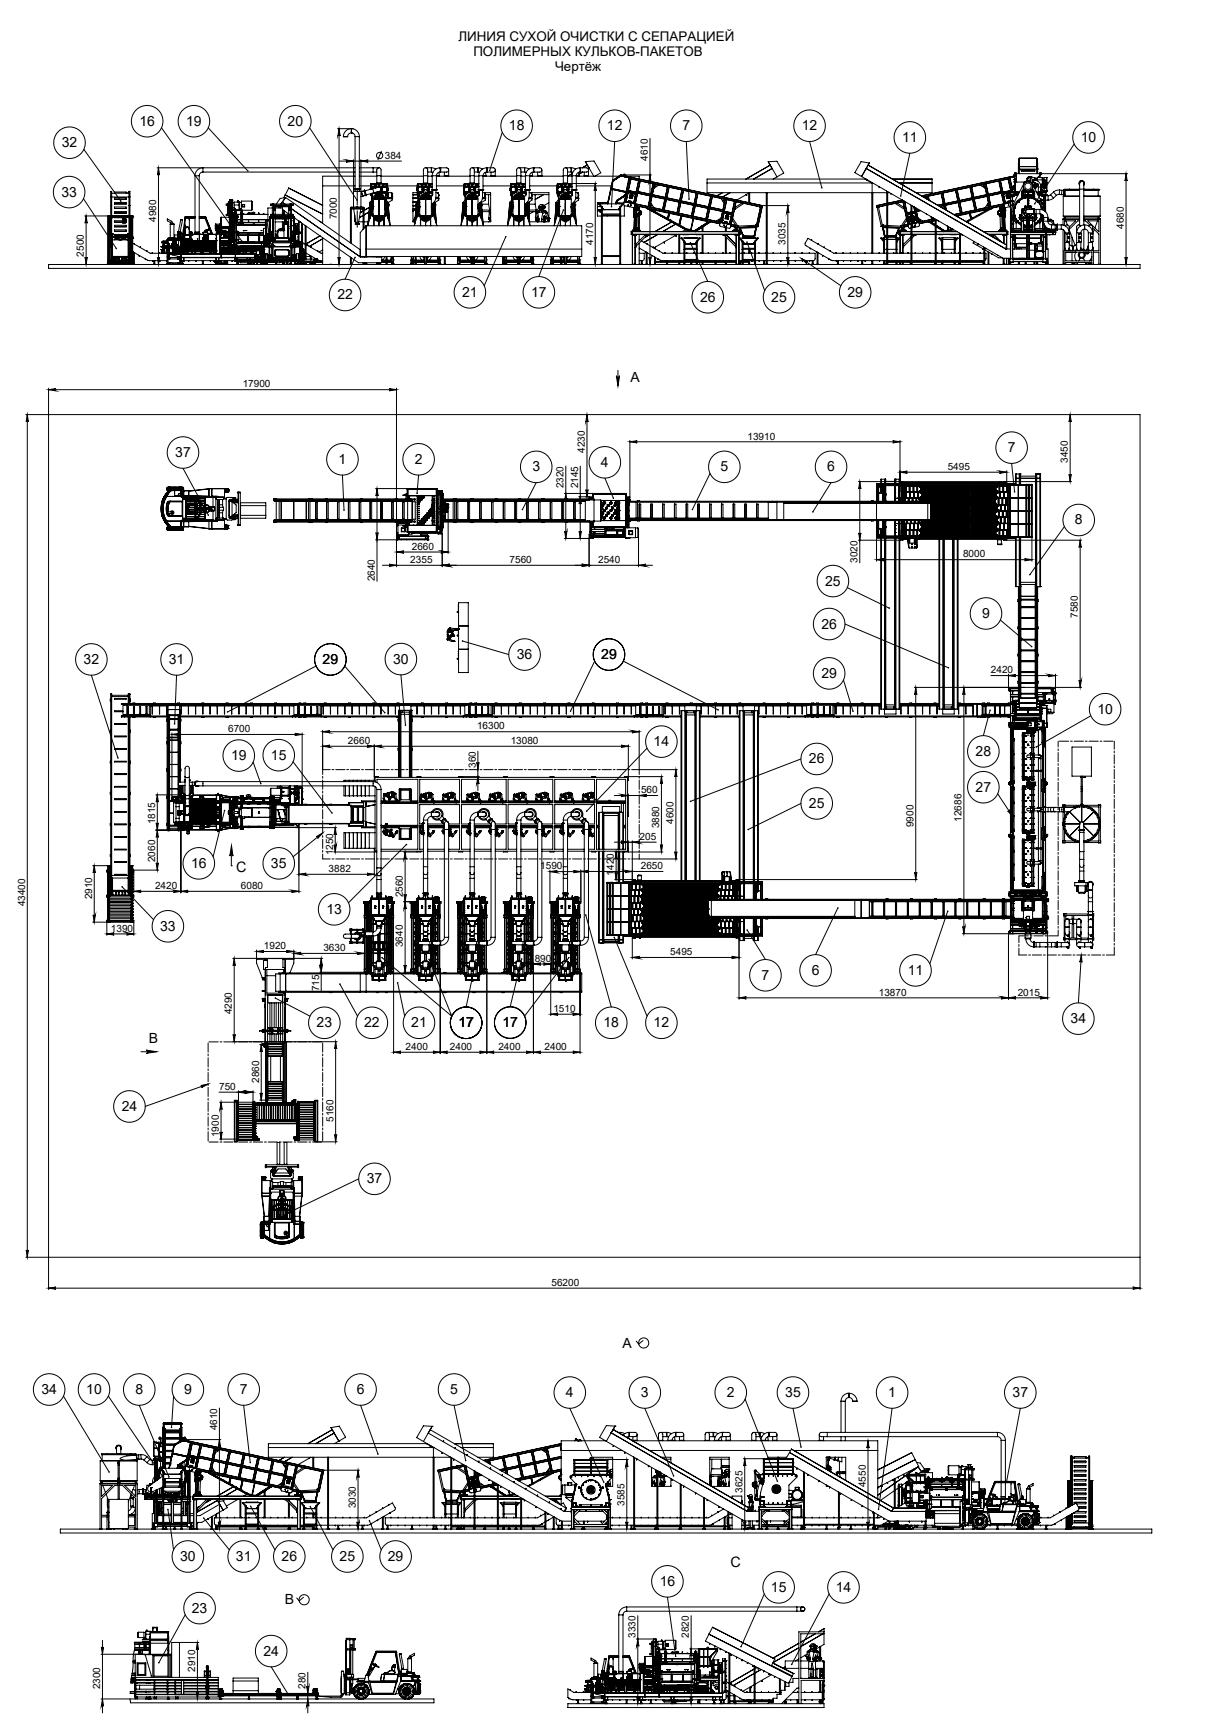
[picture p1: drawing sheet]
<svg xmlns="http://www.w3.org/2000/svg" width="841mm" height="1188mm" viewBox="0 0 841 1188" stroke-linecap="round" stroke-linejoin="round" font-family="sans-serif">
<defs><g id="words">
<g font-size="9.9">
<text x="162" y="599">C</text>
<text x="501" y="1076">C</text>
</g>
<g font-size="9.6">
<text x="96" y="86">16</text>
<text x="128" y="86">19</text>
<text x="197" y="86">20</text>
<text x="349" y="89">18</text>
<text x="417" y="89">12</text>
<text x="469" y="89">7</text>
<text x="550" y="89">12</text>
<text x="42" y="101">32</text>
<text x="619" y="97">11</text>
<text x="742" y="97">10</text>
<text x="42" y="135">33</text>
<text x="317" y="204">21</text>
<text x="365" y="204">17</text>
<text x="582" y="204">29</text>
<text x="232" y="206">22</text>
<text x="481" y="207">26</text>
<text x="530" y="207">25</text>
<text x="433" y="262">А</text>
<text x="692" y="310">7</text>
<text x="120" y="314">37</text>
<text x="232" y="319">1</text>
<text x="285" y="319">2</text>
<text x="365" y="324">3</text>
<text x="413" y="321">4</text>
<text x="495" y="324">5</text>
<text x="568" y="324">6</text>
<text x="738" y="360">8</text>
<text x="567" y="402">25</text>
<text x="674" y="424">9</text>
<text x="564" y="432">26</text>
<text x="57" y="456">32</text>
<text x="116" y="456">31</text>
<text x="222" y="456">29</text>
<text x="270" y="456">30</text>
<text x="355" y="453">36</text>
<text x="413" y="453">29</text>
<text x="564" y="466">29</text>
<text x="753" y="490">10</text>
<text x="449" y="512">14</text>
<text x="159" y="522">19</text>
<text x="186" y="522">15</text>
<text x="670" y="519">28</text>
<text x="555" y="524">26</text>
<text x="670" y="544">27</text>
<text x="555" y="555">25</text>
<text x="131" y="596">16</text>
<text x="186" y="596">35</text>
<text x="224" y="628">13</text>
<text x="110" y="639">33</text>
<text x="557" y="669">6</text>
<text x="623" y="669">11</text>
<text x="523" y="673">7</text>
<text x="217" y="705">23</text>
<text x="250" y="705">22</text>
<text x="282" y="705">21</text>
<text x="315" y="705">17</text>
<text x="345" y="705">17</text>
<text x="414" y="705">18</text>
<text x="449" y="705">12</text>
<text x="735" y="703">34</text>
<text x="102" y="716">B</text>
<text x="84" y="763">24</text>
<text x="252" y="813">37</text>
<text x="427" y="925">А</text>
<text x="28" y="957">34</text>
<text x="59" y="957">10</text>
<text x="93" y="957">8</text>
<text x="126" y="957">9</text>
<text x="165" y="957">7</text>
<text x="245" y="957">6</text>
<text x="309" y="957">5</text>
<text x="389" y="959">4</text>
<text x="440" y="959">3</text>
<text x="499" y="959">2</text>
<text x="539" y="959">35</text>
<text x="610" y="959">1</text>
<text x="695" y="959">37</text>
<text x="124" y="1072">30</text>
<text x="162" y="1072">31</text>
<text x="193" y="1072">26</text>
<text x="233" y="1072">25</text>
<text x="266" y="1072">29</text>
<text x="453" y="1089">16</text>
<text x="529" y="1093">15</text>
<text x="574" y="1093">14</text>
<text x="196" y="1102">В</text>
<text x="132" y="1107">23</text>
<text x="181" y="1137">24</text>
</g>
<g font-size="9.2">
<text x="315" y="28">ЛИНИЯ СУХОЙ ОЧИСТКИ С СЕПАРАЦИЕЙ</text>
<text x="325" y="38">ПОЛИМЕРНЫХ КУЛЬКОВ-ПАКЕТОВ</text>
<text x="381" y="49">Чертёж</text>
</g>
<g font-size="6.9">
<text x="264" y="109">384</text>
<text x="445" y="110" transform="rotate(-90 445 110)">4610</text>
<text x="107" y="152" transform="rotate(-90 107 152)">4980</text>
<text x="231" y="151" transform="rotate(-90 231 151)">7000</text>
<text x="772" y="157" transform="rotate(-90 772 157)">4680</text>
<text x="407" y="168" transform="rotate(-90 407 168)">4170</text>
<text x="539" y="168" transform="rotate(-90 539 168)">3035</text>
<text x="58" y="176" transform="rotate(-90 58 176)">2500</text>
<text x="167" y="266">17900</text>
<text x="513" y="302">13910</text>
<text x="401" y="311" transform="rotate(-90 401 311)">4230</text>
<text x="733" y="318" transform="rotate(-90 733 318)">3450</text>
<text x="651" y="323">5495</text>
<text x="387" y="335" transform="rotate(-90 387 335)">2320</text>
<text x="397" y="335" transform="rotate(-90 397 335)">2145</text>
<text x="283" y="378">2660</text>
<text x="661" y="383">8000</text>
<text x="282" y="387">2355</text>
<text x="350" y="387">7560</text>
<text x="411" y="387">2540</text>
<text x="589" y="387" transform="rotate(-90 589 387)">3020</text>
<text x="257" y="399" transform="rotate(-90 257 399)">2640</text>
<text x="740" y="424" transform="rotate(-90 740 424)">7580</text>
<text x="680" y="462">2420</text>
<text x="157" y="503">6700</text>
<text x="328" y="501">16300</text>
<text x="239" y="511">2660</text>
<text x="351" y="511">13080</text>
<text x="327" y="527" transform="rotate(-90 327 527)">360</text>
<text x="440" y="545">560</text>
<text x="106" y="566" transform="rotate(-90 106 566)">1815</text>
<text x="453" y="569" transform="rotate(-90 453 569)">3880</text>
<text x="462" y="566" transform="rotate(-90 462 566)">4600</text>
<text x="627" y="568" transform="rotate(-90 627 568)">9900</text>
<text x="660" y="564" transform="rotate(-90 660 564)">12686</text>
<text x="439" y="577">205</text>
<text x="229" y="587" transform="rotate(-90 229 587)">1250</text>
<text x="106" y="592" transform="rotate(-90 106 592)">2060</text>
<text x="226" y="599">3882</text>
<text x="371" y="597">1590</text>
<text x="440" y="597">2650</text>
<text x="421" y="601" transform="rotate(-90 421 601)">1420</text>
<text x="106" y="611">2420</text>
<text x="165" y="611">6080</text>
<text x="63" y="618" transform="rotate(-90 63 618)">2910</text>
<text x="277" y="616" transform="rotate(-90 277 616)">2560</text>
<text x="17" y="622" transform="rotate(-90 17 622)">43400</text>
<text x="76" y="640">1390</text>
<text x="181" y="652">1920</text>
<text x="222" y="653">3630</text>
<text x="277" y="650" transform="rotate(-90 277 650)">3640</text>
<text x="460" y="656">5495</text>
<text x="367" y="660">890</text>
<text x="219" y="681" transform="rotate(-90 219 681)">715</text>
<text x="603" y="684">13870</text>
<text x="699" y="684">2015</text>
<text x="380" y="695">1510</text>
<text x="159" y="697" transform="rotate(-90 159 697)">4290</text>
<text x="278" y="721">2400</text>
<text x="309" y="721">2400</text>
<text x="342" y="721">2400</text>
<text x="374" y="721">2400</text>
<text x="178" y="744" transform="rotate(-90 178 744)">2860</text>
<text x="150" y="748">750</text>
<text x="229" y="770" transform="rotate(-90 229 770)">5160</text>
<text x="150" y="781" transform="rotate(-90 150 781)">1900</text>
<text x="379" y="883">56200</text>
<text x="149" y="982" transform="rotate(-90 149 982)">4610</text>
<text x="510" y="1025" transform="rotate(-90 510 1025)">3625</text>
<text x="594" y="1021" transform="rotate(-90 594 1021)">4550</text>
<text x="244" y="1036" transform="rotate(-90 244 1036)">3030</text>
<text x="429" y="1034" transform="rotate(-90 429 1034)">3585</text>
<text x="436" y="1125" transform="rotate(-90 436 1125)">3330</text>
<text x="473" y="1125" transform="rotate(-90 473 1125)">2820</text>
<text x="134" y="1148" transform="rotate(-90 134 1148)">2910</text>
<text x="69" y="1160" transform="rotate(-90 69 1160)">2300</text>
<text x="210" y="1160" transform="rotate(-90 210 1160)">280</text>
</g>
</g></defs>
<g fill="none" stroke="#000" stroke-width=".69">
<path d="M111 88l55 78M143 88l27 29M213 88l32 49M232 88h11M233 88l1 5h-1h-1zM233 88v94M236 94h3M236 94h.1M239 94h.1M241 91l2 1 1 2M241 88l2 1 2 1 1 2 1 2M241 91l-1 1-1 2"/>
<path d="M241 88l-3 2-2 2v2M241 91h.1M241 88h.1M241 88v3M244 94h3M244 94v36M247 94v36M345 91l-9 26M422 97l-2 45M446 95v87M471 97l2 40M556 97l8 32"/>
<path d="M737 99l-27 41M58 103l25 35M109 115v67M109 115l1 5a.8 .8 0 0 0-1-1 .8 .8 0 0 0-1 1zM139 118l-2 1v2M139 118v-3l-2 1-2 2-1 3M139 118h105M233 111h43M238 110l5 1h-5a.8 .8 0 0 0 0-1zM243 110v33M244 115h-136M247 115h9"/>
<path d="M247 118h9M248 111l5-1-1 1h1zM248 110v33M256 115h4M256 118h3M256 115v3M260 115l-1 1v5M260 115l2 1v5M262 104l-3 6M292 115h4M294 118h2M296 115v3"/>
<path d="M296 115h.1M296 118h.1M296 118h1M296 115l3 1M301 118l1 3M302 118l-2 1v2M302 115l-2 1-2 1-1 2v2M302 115v3M302 115h1M302 118h1M303 115h4l1 1-1 2h-4M303 115v3"/>
<path d="M305 118v3M308 117v4M324 115h4M326 118h2M328 115v3M328 115h.1M328 118h.1M328 118h1M328 115l3 1M333 118l1 3M334 118l-2 1v2M334 115l-2 1-2 1-1 2v2"/>
<path d="M334 115v3M334 115h1M334 118h1M335 115h4l1 1-1 2h-4M335 115v3M337 118v3M340 117v4M356 115h4M358 118h2M360 115v3M360 115h.1M360 118h.1"/>
<path d="M360 118h1M360 115l3 1M365 118l1 3M366 118l-2 1v2M366 115l-2 1-2 1-1 2v2M366 115v3M366 115h1M366 118h1M367 115h4l1 1-1 2h-4M367 115v3M369 118v3M372 117v4"/>
<path d="M388 115h4M390 118h2M392 115v3M392 115h.1M392 118h.1M392 118h1M392 115l3 1M393 119l-3 2M397 118l1 3M398 118l-2 1v2M398 115l-2 1-2 1-1 2v2M398 115v3"/>
<path d="M398 115h1M398 118h1M399 115h4l1 1-1 2h-4M399 115v3M400 118l-2 2M401 118v3M402 111h.1M402 111l3 5M402 111h6l4 8-4 2M403 113h.1M403 113l-3 2M404 117v4"/>
<path d="M405 116h.1M405 116h-1M405 116l3 5M527 111l6 10M527 111h.1M527 111h6l5 8-7 4M527 111l3 5M529 113l-17 10M529 113h.1M530 116h.1M530 116l-13 7M591 111h.1"/>
<path d="M591 111l-4 8 4 2M591 111l6 1M597 112l-6 9M597 112l-1 1 95 55-1 3M597 112h.1M625 105l-7 30M697 120h.1M697 120v-1v-1l1 7M698 120h-2v1M698 119h76M698 119h.1M698 119v6h6"/>
<path d="M699 116h1M699 116h.1M699 112v7M700 109l-1 7M700 114h12M700 116h12M701 117h9h-9zM712 114v5M712 116h.1M712 116v-7h-12v10M712 109v7M712 112v7"/>
<path d="M714 119h.1M714 120h1M714 120h.1M715 120h.1M715 120v-1l-1-1v4M715 120h-1M773 119v63M773 119l1 5h-1h-1zM57 136l23 35M76 135h13M77 133h12M79 133v-1h8v1"/>
<path d="M79 136h8v1h-8zM79 139h8v1h-8zM88 132h.1M88 132v1M89 132h-1M134 121h3M134 121v40M137 121v40M157 140v2M157 140h1M158 140h.1M158 139h-1v1"/>
<path d="M158 137v2M158 137h1M158 139h.1M158 139h1M158 137h.1M158 139v15M159 139h.1M159 139v15M159 137v2M159 137h.1M161 139l-1 1v1M163 138h1l-1 1"/>
<path d="M163 138v1M163 139h.1M163 138h.1M164 139v2M164 139h2M173 138h-7v6M173 138v6M194 139l2 1M196 134h.1M196 134l26 13M196 134l-1 2M196 136l-3 4 1-1"/>
<path d="M196 136h-4l-2 4M196 136h.1M196 136l-2 3M196 136l51 36M198 129h.1M198 129l24 12M198 129l-2 5M222 128h22M243 131h.1M243 131h5M243 130h2M243 130h4"/>
<path d="M244 121h-22v32M244 130v1M245 130h2M247 130v1M247 128h7M247 121h12M248 131h.1M248 131l1 4M248 131v1M249 135h-1M249 135h.1M250 131h.1"/>
<path d="M250 131h-2M250 131l1 3M251 134h.1M251 134l-2 1M254 139h.1M254 129h.1M254 129v1M255 129h.1M255 133h.1M255 139h.1M255 126h.1M255 139v1"/>
<path d="M255 128h.1M255 128h11M255 133v1M255 126v2M255 127h.1M255 134v1M255 134h.1M255 133v1h1v3M255 138l-1 1v1M255 134v5M255 139h1M255 139l1 1v-1"/>
<path d="M256 133l-1 1M256 139h.1M256 137h.1M256 133v6M256 138h.1M256 130l1 2M256 130l-5 1M256 128h.1M256 139h-2M257 126h.1M257 132l-6 2M257 136h3"/>
<path d="M257 132h9M257 127h.1M257 127h1M257 128h.1M257 135h3M258 127h.1M258 127h-1M258 128h.1M258 128v1M258 128l1 1M258 126h.1M259 134v3"/>
<path d="M259 134h.1M259 126h.1M259 126h3M259 121h3M259 121v5M259 128h.1M259 136h.1M259 136h-2v1M260 135l-1 1M260 134v3M260 135h.1M260 134h.1"/>
<path d="M260 134l-2 1-1 2M260 136l-3 1M260 134h-1v3M260 135h-2v2M260 135h-3v2M260 134h-2v3M260 134v3h-3M260 135h-3M260 129l-4 1M260 129h1v2l-4 1M260 129h.1M260 126h-6v4"/>
<path d="M260 126v2M260 132h.1M260 133h-2l-2 3v12M260 137h.1M260 139h.1M260 136h.1M260 133h.1M260 140h.1M260 138h.1M260 132v23M260 128h.1M260 126h.1"/>
<path d="M260 133h3l1 3v12M260 126h6v7h-1M261 134l2 1v2M261 134v3h2M261 134h.1M261 135h.1M261 134h1v3M261 135h2v2M261 136l2 1M261 134h1M261 135h2M261 136h2"/>
<path d="M261 134v3M261 126h.1M261 135v1h2v1M261 136h.1M261 129h.1M261 131h.1M261 131l2 1M261 132h1M262 128h.1M262 130h.1M262 132h.1M262 126h.1"/>
<path d="M262 130h1zM262 121v5M262 121h29M262 134h.1M262 134v3M263 132h.1M263 128l-2 1M263 128v4M263 127h.1M263 128h.1M263 135v2M263 136h.1"/>
<path d="M263 136h-2M264 126h.1M264 138h1M264 132h.1M264 128h.1M265 134v3M265 134h.1M265 137h.1M265 139h.1M265 132v7M265 139v1M265 133v1"/>
<path d="M265 136h4v1l-2 2h-3M265 132v1M265 134v5M265 138l2 1v1M265 136h4M265 127h.1M265 128h.1M265 126h.1M265 132h.1M265 126v2M265 126h1M265 126h-10v4"/>
<path d="M266 132h.1M266 128h.1M266 139h.1M266 126v6M266 139v1M266 132h-6M266 126h.1M266 131h.1M266 129h.1M266 128h-12M266 128h20M266 132h-9"/>
<path d="M266 132h-8M266 129v2M266 134h.1M266 135h.1M266 134v1M266 133v1M266 133h.1M266 136h3M266 136v-4h3v4M267 139h.1M269 133h.1M269 136h.1"/>
<path d="M269 135h.1M269 133v1M269 134h.1M269 134v1M283 139h3M283 136h4M283 134h4M286 139v1M286 139h.1M286 139h-3M286 131h.1M286 129h.1"/>
<path d="M286 129v2M286 132h.1M287 132h.1M287 129h.1M287 131h.1M287 134h.1M287 133h.1M287 139h.1M287 126h.1M287 128h.1M287 128h10M287 139v1"/>
<path d="M287 134l1 1M287 133v1M287 134v4M287 132h4M287 126v2M287 127h.1M287 134v1M287 132v1M287 134v5M287 138l-1 1M287 139h1M287 139l1 1"/>
<path d="M288 139h.1M288 137h.1M288 132v3M288 137v2M288 138h.1M288 132h.1M288 128h.1M288 139h-2M289 126h.1M289 136h3M289 132h.1M289 128h.1"/>
<path d="M289 127h.1M289 135h3M289 127h1M289 132h-6v20h2M290 127h.1M290 127h-1M290 132h.1M290 130h1zM290 128h.1M290 128v4M290 128l1 1M290 126h.1"/>
<path d="M291 134v3M291 134h.1M291 130v1M291 126h.1M291 121v-5l1-1 2 1v5M291 130v-1h1h1l1 1M291 131v-1h2l1 3M291 126h3M291 121h3M291 121v5M291 131v1h-5M291 131l-1 1"/>
<path d="M291 130h.1M291 131l1-1 2 1M291 128h.1M291 129v1M291 129h.1M291 136h.1M291 136h-2v1M292 135l-1 1M292 134v3M292 135h.1M292 134h.1M292 135h-2v2"/>
<path d="M292 135h-3v2M292 134h-2v3M292 136l-3 1M292 134h-1v3M292 135h-3M292 134l-2 1-1 2M292 134v3h-3M292 126h-6v7h1M292 126v2M292 133l-2 1-2 2v12M292 138h.1M292 137h.1"/>
<path d="M292 139h.1M292 136h.1M292 133h.1M292 133v22M292 140h.1M292 132v23M292 128h.1M292 126h.1M292 132h.1M292 133h3l1 3v12M292 126h5M293 134l2 1v2"/>
<path d="M293 134v3h2M293 134h.1M293 135h.1M293 135h2v2M293 134h1v3M293 136l2 1M293 134v3M293 134h1M293 135h2M293 136h2M293 126h.1M293 135v1h2v1"/>
<path d="M293 136h.1M293 129h-1h-1M293 129h.1M293 129l1 1M294 128h.1M294 130v1M294 126h.1M294 130h.1M294 121v5M294 121h3M294 131v1M294 132h3"/>
<path d="M294 134h.1M294 134v3M294 133l-2-1-3 1-2 3 1 3M294 128l-1 1M294 132h.1M294 128v4M295 128v4M295 127h.1M295 132h.1M295 135v2M295 128h.1M295 136h.1"/>
<path d="M295 136h-2M296 126h.1M296 130h2M296 130h.1M296 132h.1M296 128h.1M297 126h-10v6h3M297 121v9h3v-9M297 121h3M297 134h.1M297 128h-11M297 133v1z"/>
<path d="M297 132v2M297 133h.1M297 134v1h-1M297 130v4M297 132h-3M297 139l1 1M297 130h.1M298 130h.1M298 130h2M298 139l1 1M299 139h.1M299 136h2"/>
<path d="M299 136h2v1l-3 2v1M299 130v7l-1 2-2 1h3M299 132h2v4M300 121h2M300 128h18M300 121h23M300 130h.1M301 133h.1M301 136h.1M301 135h.1M301 133v1M301 134h.1"/>
<path d="M301 134v1M302 121h.1M305 121h3M305 121h.1M308 121h.1M318 139h.1M318 131h.1M318 129h.1M318 129v2M318 132h.1M319 132h.1M319 131h.1"/>
<path d="M319 129h.1M319 128h.1M319 133v1M319 133h.1M319 139h.1M319 139v1M319 128h10M319 133v1l1 1M319 132h4M319 126h.1M319 126v2M319 127h.1"/>
<path d="M319 134v1M319 134h.1M319 132v1M319 134v5M319 138l-1 1v1M319 139h1M319 139l1 1M320 139h.1M320 137h.1M320 132v3M320 137v2M320 138h.1"/>
<path d="M320 132h.1M320 128h.1M320 139h-2M321 126h.1M321 136h3M321 132h.1M321 127h.1M321 128h.1M321 127h1M321 135h3M321 132h-3M322 127h.1"/>
<path d="M322 127h-1M322 132h.1M322 130h1zM322 128h.1M322 128v4M322 128l1 1M322 126h.1M323 134v3M323 134h.1M323 131v-1h2l1 3M323 131v1h-5M323 131l-1 1"/>
<path d="M323 130v1M323 126h.1M323 121v-5l1-1 2 1v5M323 130v-1h1h1l1 1M323 131l1-1 2 1M323 126h3M323 121h3M323 121v5M323 130h.1M323 128h.1M323 129v1M323 129h.1"/>
<path d="M323 136h.1M323 136h-2v1M324 135l-1 1M324 134v3M324 135h.1M324 134h.1M324 135h-2v2M324 135h-3v2M324 134h-2v3M324 134h-1v3M324 136l-3 1M324 135h-3"/>
<path d="M324 134l-2 1-1 2M324 134v3h-3M324 126h-6v7h1M324 126v2M324 133l-2 1-2 2v12M324 137h.1M324 138h.1M324 139h.1M324 136h.1M324 133h.1M324 133v22M324 140h.1"/>
<path d="M324 132v23M324 128h.1M324 126h.1M324 132h.1M324 133h3l1 3v12M324 126h5M325 134l2 1v2M325 134v3h2M325 134h.1M325 135h.1M325 135h2v2M325 134h1v3"/>
<path d="M325 134h1M325 135h2M325 134v3M325 136l2 1M325 136h2M325 126h.1M325 135v1h2v1M325 136h.1M325 129h-1h-1M325 129l1 1M325 129h.1M326 128h.1"/>
<path d="M326 130v1M326 126h.1M326 130h.1M326 121v5M326 121h3M326 131v1M326 132h3M326 134h.1M326 134v3M326 133l-2-1-3 1-2 3 1 3M326 128l-1 1M326 132h.1"/>
<path d="M326 128v4M327 128v4M327 127h.1M327 132h.1M327 135v2M327 128h.1M327 136h.1M327 136h-2M328 126h.1M328 130h2M328 130h.1M328 132h.1"/>
<path d="M328 128h.1M329 126h-10v6h3M329 121v9h3v-9M329 121h3M329 134h.1M329 128h-11M329 133v1zM329 132v2M329 140h.1M329 133h.1M329 134v1h-1M329 130v4"/>
<path d="M329 132h-3M329 130h.1M329 139v1M330 130h.1M330 130h2M330 139l1 1M331 139h.1M331 136h2M331 136h2v1l-3 2v1M331 130v7l-3 3h3M331 132h2v4M332 121h2"/>
<path d="M332 128h18M332 121h23M332 130h.1M333 133h.1M333 136h.1M333 132h4v20h-5M333 135h.1M333 133v1M333 134h.1M333 134v1M333 134h4M334 121h.1"/>
<path d="M335 134v6M337 121h3M337 121h.1M340 121h.1M350 139h.1M350 131h.1M350 129h.1M350 129v2M350 132h.1M351 132h.1M351 128h.1M351 129h.1"/>
<path d="M351 131h.1M351 133v1M351 133h.1M351 139h.1M351 139v1M351 133v1l1 1M351 132h4M351 128h10M351 126h.1M351 126v2M351 127h.1M351 134v1"/>
<path d="M351 134h.1M351 132v1M351 134v5M351 138l-1 1v1M351 139h1M351 139l1 1v-1M352 139h.1M352 137h.1M352 132v3M352 137v2M352 138h.1M352 132h.1"/>
<path d="M352 128h.1M352 139h-2M353 126h.1M353 136h3M353 136h.1M353 127h.1M353 132h.1M353 128h.1M353 127h1M353 135h3M353 132h-3M354 127h.1"/>
<path d="M354 127h-1M354 132h.1M354 130h1zM354 128h.1M354 128v4M354 128l1 1M354 126h.1M355 134v3M355 134h.1M355 131v-1h2l1 3M355 131v1h-5M355 131l-1 1"/>
<path d="M355 130v1M355 126h.1M355 121v-5l1-1 2 1v5M355 130v-1h1h1l1 1M355 131l1-1 2 1M355 126h3M355 121h3M355 121v5M355 130h.1M355 128h.1M355 129v1M355 129h.1"/>
<path d="M355 136h.1M355 136h-2v1M356 135l-1 1M356 134v3M356 135h.1M356 134h.1M356 135h-2v2M356 135h-3v2M356 134h-2v3M356 134h-1v3M356 136l-3 1M356 135h-3"/>
<path d="M356 136h-3M356 134l-2 1-1 2M356 134v3h-3M356 126h-6v7h1M356 126v2M356 133h-2l-2 3v12M356 137h.1M356 138h.1M356 136h.1M356 139h.1M356 133h.1M356 132v23"/>
<path d="M356 128h.1M356 140h.1M356 132h.1M356 126h.1M356 133l3 1 1 2v12M356 126h5M357 134l2 1v2M357 134v3h2M357 134h.1M357 135h.1M357 135h2v2M357 134h1v3"/>
<path d="M357 134h1M357 135h2M357 136l2 1M357 136h2M357 134v3M357 126h.1M357 135v1h2v1M357 136h.1M357 129h-1h-1M357 129h.1M357 129l1 1M358 128h.1"/>
<path d="M358 130v1M358 126h.1M358 130h.1M358 121v5M358 121h3M358 131v1M358 132h3M358 134h.1M358 134v3M358 133l-2-1-3 1-2 3 1 3M358 132h.1M358 128l-1 1"/>
<path d="M358 128v4M359 128v4M359 127h.1M359 132h.1M359 135v2M359 128h.1M359 136h-2M360 126h.1M360 130h2M360 130h.1M360 132h.1M360 128h.1"/>
<path d="M361 126h-10v6h3M361 121v9h3v-9M361 121h3M361 134h.1M361 128h-11M361 133v1zM361 132v2M361 133h.1M361 134v1h-1M361 130v4M361 132h-3M361 139l1 1"/>
<path d="M361 130h.1M362 130h.1M362 130h2M362 139l1 1M363 139h.1M363 136h2M363 136h2v1l-3 2v1M363 130v7l-3 3h3M363 132h2v4M364 136h.1M364 139v13M364 121h2"/>
<path d="M364 128h18M364 121h23M364 130h.1M365 133h.1M365 136h.1M365 132h12v20h-13M365 135h.1M365 133v1M365 134h.1M365 134v1M365 134h12M366 121h.1"/>
<path d="M367 134v6M368 134h-1h1M369 121h3M369 121h.1M372 121h.1M373 134l-6 3M377 139l-3 2M382 139h.1M382 131h.1M382 129h.1M382 129v2M382 132h.1"/>
<path d="M382 132h3M383 132h.1M383 131h.1M383 129h.1M383 133v1M383 133h.1M383 139h.1M383 139v1M383 128h.1M383 133v1l1 1M383 132h4M383 128h10"/>
<path d="M383 126h.1M383 126v2M383 127h.1M383 134v1M383 134h.1M383 132v1M383 134v5M383 138l-1 1v1M383 139h1M383 139l1 1v-1M384 139h.1M384 137h.1"/>
<path d="M384 132v3M384 137v2M384 138h.1M384 132h.1M384 128h.1M384 139h-2M385 126h.1M385 136h3M385 136h.1M385 127h.1M385 132h.1M385 127h1"/>
<path d="M385 128h.1M385 135h3M386 127h.1M386 135h.1M386 130h1zM386 128l1 1M386 128v4M386 126h.1M387 134v3M387 134h.1M387 131l-1 1M387 131v-1h2l1 3"/>
<path d="M387 131v1h-5M387 130v1M387 126h.1M387 121v-5l1-1 2 1v5M387 130v-1h1h1l1 1M387 131l1-1 2 1M387 126h3M387 121h3M387 121v5M387 130h.1M387 128h.1M387 129v1"/>
<path d="M387 129h.1M387 136h.1M387 136h-2v1M388 135l-1 1M388 134v3M388 135h.1M388 134h.1M388 135h-2v2M388 135h-3v2M388 134h-2v3M388 134h-1v3M388 134l-1 3"/>
<path d="M388 136l-3 1M388 135h-3M388 136h-3M388 134l-2 1-1 2M388 134v3h-3M388 126h-6v7h1M388 126v2M388 133h-2l-2 3v12M388 137h.1M388 138h.1M388 139h.1M388 136h.1"/>
<path d="M388 133h.1M388 132v23M388 128h.1M388 140h.1M388 132h.1M388 126h.1M388 133h3l1 3v12M388 126h5M389 134l2 1v2M389 134v3h2M389 134h.1M389 135h.1"/>
<path d="M389 135h2v2M389 134h1v3M389 134h1M389 135h2M389 136l2 1M389 136h2M389 134v3M389 126h.1M389 135v1h2v1M389 129h-1h-1M389 129l1 1M390 128h.1"/>
<path d="M390 130v1M390 126h.1M390 130h.1M390 121v5M390 132h3M390 121h3M390 131v1M390 134h.1M390 134v3M390 133l-2-1-3 1-2 3 1 3M390 132h.1M390 128v4"/>
<path d="M390 128l-1 1M391 128v4M391 127h.1M391 132h.1M391 128h.1M391 135v2M391 136h-2M392 126h.1M392 130h2M392 130h.1M392 132h.1M392 128h.1"/>
<path d="M393 126h-10v6h3M393 121v9h3v-9M393 121h3M393 134h.1M393 128h-11M393 133v1zM393 132v2M393 133h.1M393 134v1h-1M393 130v4M393 132h-3M393 126h17"/>
<path d="M393 139l1 1M393 130h.1M394 130h.1M394 130h2M394 139l1 1M395 139h.1M395 136h2M395 136h2v1l-3 2v1M395 130v7l-3 3h3M395 132h2v4M396 121h2M396 128h24"/>
<path d="M396 121h29M396 130h.1M397 133h.1M397 136h.1M397 135h.1M397 133v1M397 134h.1M397 134v1M398 121h.1M401 121h3M401 121h.1M404 121h.1"/>
<path d="M409 126v56M409 126v5v-1l-1 1zM410 140h7M411 140h.1M411 140h17M411 140l3 2v33h11v-33l3-2M414 140h.1M417 139v1M417 140h-4M417 139h-7v9h3M417 140h.1M417 139h1"/>
<path d="M419 130h.1M419 130l11 2M420 129l10 3M420 129h.1M420 128h.1M421 124h-1M421 124l-4 16M421 124h.1M421 124l-1 5zM423 123h.1M423 138h.1M423 138v2"/>
<path d="M423 138h1M423 140h2M423 140h3M423 139h5M424 138h.1M424 138l-1 2M425 136h.1M425 140h.1M426 121h.1M426 120h21M426 120h.1M426 120l6 1"/>
<path d="M426 120v1M426 120l-5 4M426 121l6 1M426 121l-5 3M427 135h.1M428 120v1M428 120h1v1M428 120h.1M428 140h.1M429 139l78 16M429 139l-1 1 1 1M429 138h.1"/>
<path d="M429 138v1M429 138l1 1M429 134h.1M429 121h.1M429 134v1M429 134l-6 4M429 135l-5 3M429 133h.1M429 135h.1M430 132h.1M430 139h.1M430 139h2"/>
<path d="M430 138h.1M430 121h9v2M430 138l2 1M430 138v1M431 133h.1M431 132l-1 7M431 132h.1M431 132l2 1M431 132l-1 6M431 132l5 1M431 124h.1M431 131v1"/>
<path d="M431 131h1M431 131h.1M432 131l-1 1M432 131l5 1M432 131h.1M432 122h.1M432 139h.1M432 139h1M432 121h.1M432 138h.1M432 121l-3 13M432 138v1"/>
<path d="M432 123h.1M432 123l-3 15M432 138l1 1M432 123l91 19M432 136h1M432 123h1M432 136h.1M432 121v1M432 122l91 19M432 122v1M432 136h2M432 121l91 20"/>
<path d="M432 134v2M432 135v1M433 134h.1M433 134h1M433 135h.1M433 134v1M433 133l1 1M433 139h.1M433 133h.1M433 139l2 1M433 139h-1M433 123h.1"/>
<path d="M433 123l-3 16M433 133h1M433 123l-2 8M433 123l5 1M433 133v1M434 134h.1M434 134h-1M434 136h.1M434 123h-1M434 134v1M434 133h.1M434 133h2"/>
<path d="M434 133v1M434 135h.1M435 134l-1 2M435 140h.1M435 140h1M436 140h.1M436 140l9 2M436 134h.1M436 133h.1M436 133l-1 7M437 132h.1M437 132l-1 1"/>
<path d="M438 133l-2 7M438 133l8 2M438 133h.1M438 133l9 1M438 132l9 2M438 132v1M438 132h.1M438 132l9 1M438 124h1M438 124l-3 16M439 124l-1 8M439 124l-3 16"/>
<path d="M446 120l1 5-1-1-1 1zM446 135l-1 7M447 134l-1 1M447 139l2 4M447 134h.1M447 133v1M448 135h.1M448 135l-2 7M448 135l8 2M448 134l9 2M448 134v1M448 134h.1"/>
<path d="M448 126l-1 7M448 126h.1M448 126l-3 16M448 126h1M449 126l-3 16M449 126h.1M449 126l9 2M449 126l-1 8M450 126l-1 1M452 127l-3 2M456 137l-1 7M456 137h.1"/>
<path d="M457 136h.1M457 136l-1 1M458 137l-2 7M458 137l8 2M458 137h.1M458 128h.1M458 136l9 2M458 136v1M458 136h.1M458 128l-1 8M458 128l-3 16M458 128l1 1"/>
<path d="M459 129l-1 7M459 129l-3 15M460 129h-1M466 139h.1M467 138l-1 1M467 139l-1 7M467 139l9 2M468 139h-1M468 139l8 2M468 138h.1M468 138l8 2M468 138v1"/>
<path d="M468 130l-3 16M468 130h.1M468 130l1 1M469 131l-1 7M469 131l-3 15M476 140v1M476 140h.1M478 133l-2 7M478 133l-3 15M478 133h1M479 133l9 2M479 133l-3 15"/>
<path d="M485 126h114M488 135l-2 7M488 135h.1M488 135l-3 15M488 135h1M489 135l-3 16M489 135h.1M489 135l-1 7M492 134l4-2-4 2M495 136l2 3M498 137h.1M498 137l-2 7"/>
<path d="M498 137l-3 16M498 137h1M499 137l-2 8M499 137l-3 16M501 132l-5 3M504 138h.1M504 138h1M504 138l-2 8M504 138l-3 16M505 139h1M505 138l4 1M505 138l-3 16"/>
<path d="M506 137l9-5v7M509 139l-4 3M510 138v1M510 138h.1M511 140l-7 4M512 134h1M513 134h.1M514 133v6M526 132v49M527 132v49M591 121h1M592 121l17 10v50"/>
<path d="M592 121l3-5 95 55M594 123l1 1M595 123h-110v9h124M595 124h.1M595 123v1M595 124l4 2M596 124h-1M599 132v42M599 126v6M604 128h.1M609 140l-7 1M609 132l16 9v39h-16z"/>
<path d="M609 132h2M612 133h.1M613 123h27v9h-11M614 140l-5 1M614 140h1M615 140l6 4v-1M615 140l1-1 5 4M615 138l-6 2M615 138h.1M615 138v1M615 139l-6 2M617 126h23"/>
<path d="M619 139h1M619 137l-4 1M620 137l-5 1M620 138h.1M620 138l-4 1M620 138l1 4M620 138l3 16M621 138l-6 1M621 138h-1M621 138l3 14M621 138h.1M621 138l2 8"/>
<path d="M636 135h-2M636 135h.1M636 135l1 2-1-2M637 135h.1M637 135h-1M637 135l1 2M637 135l1 3M646 133l-9 2M646 133l2 7M646 133h.1M646 133l3 11M647 133h-1"/>
<path d="M647 133l3 11M647 133h.1M647 133l2 7M649 140h.1M649 140v1M656 131l-9 2M656 131l2 7M656 131h.1M656 131l3 15M657 130l3 16M657 130l-1 1M657 130h.1"/>
<path d="M657 130l2 8M658 138h.1M658 138l-9 2M658 138v1M658 139h.1M658 139l-9 2M658 139l1 7M659 138v1M659 139h.1M659 139l2 7M665 129h1M666 129l-9 1"/>
<path d="M666 129l3 15M667 128l3 16M667 128l-1 1M667 128h.1M667 128l2 8M668 128h-1M668 137h.1M668 137l-1-1-8 2M668 137l-9 2M668 137l1 7M669 136h.1M669 136v1"/>
<path d="M669 137l1 7M673 127l3 2M676 126v1M676 126l-9 2M676 126l1 8M676 126h.1M676 126l3 16M677 126l3 16M677 126h-1M677 126h.1M677 126l2 7M677 134h.1"/>
<path d="M677 134l-8 2M677 134l1 1M678 135h.1M678 135l1 7M678 135l-9 2M679 133v1M679 134h.1M679 139l-2 4M679 134v1M679 135l1 7M686 124l-9 2M686 124l3 16"/>
<path d="M687 124l3 16M687 124h-1M687 124h.1M687 124l2 8M687 132h.1M687 132l-8 1M687 132l-8 2M687 132v1M687 133h.1M687 133l2 7M687 133l-8 1M687 133l-8 2"/>
<path d="M689 132h.1M689 132v1M689 133h.1M689 133l1 7M689 134h.1M689 140l-9 2M689 140h.1M690 140h-1M690 140h.1M691 135v1M691 135h.1M691 133h1l-1 1z"/>
<path d="M691 133h.1M691 134v1M691 133h-2M691 134h.1M691 136h.1M692 134h.1M692 123h.1M692 135h.1M692 136h-1M692 133h.1M692 133h-1M692 133v1"/>
<path d="M692 123l2 8M692 123l-5 1M692 139h.1M692 139l-2 1M692 123l2 9M693 134h.1M693 134h-2M693 135v1M693 134h-1M693 134h3M693 134v1M693 136h.1"/>
<path d="M693 134v2M693 121v1M693 121l-60 14M693 122h.1M693 122v1M693 122l-60 13M693 136h-2M693 123h-1M693 123h.1M693 123l-59 12M693 138h.1M693 123l2 9"/>
<path d="M693 138v1M693 138l-1 1M693 121h.1M693 121l3 11M693 139h-1M693 139l-3 1M693 139h.1M693 139l-38 8M694 132h.1M694 133h.1M694 132v1M694 132l-3 1"/>
<path d="M694 132l-2 1M694 132l-5 1M694 132v2M694 138h.1M694 134v27M694 132h6M694 131h.1M694 131l-5 1M694 131v1M695 135h.1M695 138h.1M695 135v7"/>
<path d="M695 134v7M696 128h.1M696 128v2M696 128v1M696 129h.1M696 130h.1M696 134v1M696 135h.1M696 129h1M696 134h.1M696 130h1M696 128h1"/>
<path d="M696 121h.1M696 133h.1M696 134h-3M696 129v1M696 123v1M696 123h.1M696 124h.1M696 125h.1M696 125h1M696 124h1M696 123h1M697 127h.1"/>
<path d="M697 123h.1M697 125h.1M697 124v1M697 123v1M697 129h.1M697 130h.1M697 124h.1M697 125h-1M697 131l-1 1M697 123v9M697 132h1zM697 132h1"/>
<path d="M697 132h.1M697 123l-1 9M697 123h1M697 133h.1M697 120v1M697 120l-1 1M698 120h.1M698 121h-5M698 123h.1M698 121l-5 1M698 125h.1M698 132h.1"/>
<path d="M699 138h.1M699 134h-6M699 139h.1M699 133h-5M699 133h-3M699 133h-3v2h-1M700 132h-6M701 135h.1M701 135h1M702 135h.1M702 134v2M702 134l-1 2"/>
<path d="M702 134h8M702 133h.1M702 134h.1M702 132h.1M702 132v2M702 131h.1M702 133v1M702 131v1M702 132v1M702 134h1M703 135h-1M703 134v1"/>
<path d="M703 135h.1M703 134h.1M703 134h6M703 128v4v-1M703 126l-8 15-1 4 1 4M703 131v1M703 131h1M703 132h.1M703 130l1 1zM703 136h.1M703 132h1M704 132h.1"/>
<path d="M704 131h.1M704 131v1M704 131h4M704 125h-1v2M704 125h.1M704 125h1M705 124h.1M705 124v1M705 124h2M705 135l-3 1-3 1-2 3-1 3-1 4 1 3 3 3 2 2M705 134h1v1h-1zM705 138h.1"/>
<path d="M705 138h1M705 136h1M705 136h.1M706 140h.1M706 138h.1M706 136h.1M706 124h.1M706 122v2M706 122l-1 1v1M706 122h.1M706 133h.1M706 135h.1"/>
<path d="M706 135h-4M706 136h-3l-3 2-2 2-2 3v3l1 3 2 3 2 2-3-3-2-4 1-5 3-4 4-2h5l4 3 2 5-1-3-2-3-3-2h-3M706 131v1M706 132v2M706 132h.1M706 132v1M706 122h2M706 139v1M706 121v1M706 121h2M706 135l4 1 3 2 2 3 1 3M706 135h4"/>
<path d="M707 124h.1M707 124l-3 1M707 124v1M707 124l1 1M707 131h.1M707 131h1M707 131v1M707 125h1l1 2M707 124h-1M707 124v1zM708 131v1M708 131h.1"/>
<path d="M708 132h.1M708 121v1M708 122h2v2M708 122h.1M708 136h.1M708 131v-1v2M708 135h.1M709 125h1M709 126l7 14 1 5M709 128v4l-1-1M709 124v1M709 135h.1"/>
<path d="M709 134h.1M709 134v1M709 135h1M709 134h1M709 124h.1M709 132h1M709 123v1M709 133h.1M709 132h.1M709 133h1M709 131h1zM709 123h.1"/>
<path d="M709 133v1M709 132v2M709 131h1M709 131v1M709 131h.1M710 135h.1M710 135h-1M710 132h.1M710 132v2M710 131v1M710 125l2 1 1 2M710 124l3 1 1 2 1 1"/>
<path d="M710 124v1M710 124h-3M710 133h.1M710 131h.1M710 133v1M710 135v1M710 134h.1M710 132h-8h8M710 134v2M710 127h.1M710 128h.1M710 128v1"/>
<path d="M710 127h2M710 128h3M710 127h3M710 129h.1M710 129h1M710 127h1M710 125v1h-1M710 126h1M710 122h1M711 122v2M711 126h.1M711 127h.1"/>
<path d="M711 123h1M711 128h.1M711 128v1M711 127v1M711 126h1M711 126v1M712 126h.1M712 127h.1M712 127h-2v1M712 132h6M712 128h.1M712 126v1"/>
<path d="M712 133h3v2h1M712 122v2M712 124v-2h4v4M712 124h4M712 133h3M712 127h1M712 133h6M712 139h.1M712 139h1M713 128h2M713 128v4M713 122v-1v1"/>
<path d="M713 122h.1M713 138h.1M713 132h2zM713 132h1M713 132h.1M713 132h2M714 132h.1M714 132h1M714 127h1M714 137h.1M714 137h1M714 133h.1"/>
<path d="M714 133h1M715 133h.1M715 137v1M715 137h.1M715 132h.1M715 127v1M715 138h.1M715 129h2M715 127h.1M715 128v4M715 128h2M715 128h.1"/>
<path d="M715 138l1 2M715 129v3M715 130h.1M715 132h4M715 131h4M715 130v-1v3M715 134h.1M715 134h4h-6M715 134h4M715 127h-1M716 139h.1M716 140h.1"/>
<path d="M716 139v1M716 123v2M716 126h1M716 126h.1M716 126l-1 1M716 127h.1M716 126v1M716 127l1 1M716 127h1M716 123h1M716 126v2v-1M716 134h-1"/>
<path d="M716 135h.1M716 134v8M717 127h-2M717 128h-2M717 124h.1M717 127h.1M717 135h.1M717 138h.1M717 128h.1M717 123h.1M717 123v6M717 129h.1"/>
<path d="M717 135v8M717 123v1M717 126h2M718 134v11M718 132v2M718 132h.1M718 134h2M718 137h2M718 133h.1M718 132v1M719 122h.1M719 132h.1"/>
<path d="M719 131v1M719 122h-2v1M719 122v4M719 126h.1M719 131h.1M719 126v5M719 134h.1M720 134v3M721 134h-1M721 134l2 2M723 132l2 2M723 132l-2 2"/>
<path d="M723 136l-3 1M725 134l-2 2M727 134h-2M727 134h2M727 131h-2l-2 1M727 131v3M727 131h2M729 134h1M729 131v3M729 131h1M730 135h11M730 135v13"/>
<path d="M730 134h.1M730 134h1M730 130v4M730 130h.1M731 131h.1M731 130h3M731 130h.1M731 131v4M734 130h.1M734 130h7h-10M741 135h-11M741 126v4"/>
<path d="M741 126l1-2 2 1v1M741 127v-2l1-1 2 1v2M741 130h-10v1h10M741 130h3M741 130v25M742 125h.1M742 125l-1 1M742 125h1l1 1M743 124h.1M744 135h11M744 126v4M744 130h10v1h-10"/>
<path d="M744 130v24M751 130h-7h10M751 130h.1M751 130h3M754 131v4M754 130h.1M755 135v13M59 148l1 5h-1h-1zM59 148v34M74 148h.1M74 148v33M75 148h.1"/>
<path d="M75 148v31M75 149h15zM75 148h15M76 149v1M76 150h.1M76 141h1M76 148v-17h1v17M76 149v20M76 149h.1M77 149v11M79 142h8v1h-8zM79 145h8v1h-8z"/>
<path d="M79 149h.1M79 155h8v1h-8zM79 158h8v1h-8zM79 146h8M84 150h.1M84 153h.1M84 152h2M84 153h2M84 151h.1M84 151h1M84 150v3M84 152h.1"/>
<path d="M84 152h-5v1h5M84 150h2M84 150h1M84 149v3M85 150v2M85 151h.1M85 152h.1M85 150v1M85 149h.1M85 150h.1M85 150h-1M85 151v1"/>
<path d="M85 149v1M85 151h1M85 150h1M85 152h1M86 150h.1M86 149h.1M86 152h.1M86 151h.1M86 150v2M86 150v1M86 149v3M86 153h.1"/>
<path d="M86 150v3M86 152h1v1h-1M87 149h.1M89 141h.1M89 148v-17v17M89 149v11M89 150h.1M89 149v1M89 149h.1M89 149v20M90 148h.1M90 148v14"/>
<path d="M91 149v1M91 150h.1M91 149h.1M91 148h.1M91 148h-33M91 148v33M117 154h2M117 154h2v9h-2zM117 153l1 1M118 154h1M118 154h.1M118 152l1 2"/>
<path d="M118 152l-1 1M118 152l-3-2v2l2 1M119 154h.1M122 159h.1M122 160h2M122 159h2M122 159v2h2M122 160v1M122 160h.1M123 160h.1M123 160v1M124 159h.1"/>
<path d="M124 159l-1 3M124 151l-1 8M124 151h1M125 151l-1 10M127 150h.1M127 157v1M127 151v-1l1-1 2 1v1M127 157l1-1h2v1M127 151l1-1h1l1 1M127 151v6M127 158v2M127 154l-1 6v5"/>
<path d="M127 155l-1 6M127 158v3v-1M127 158v-1l1-1 1 1 1 1M127 158v-1l1-1 2 1v1M127 157h.1M127 149h7M127 149v1M127 150l-2 12M130 150h4M130 157h.1M130 158v3v-1M130 157v1"/>
<path d="M130 160h.1M130 159v1M130 158l-1-1-1-1-1 1v1M130 151v6M130 158v2M130 160v1M131 159h.1M131 159v6M131 160h.1M131 159v2M134 159h3zM134 149h-7"/>
<path d="M137 149h4M137 150h4M141 150h.1M141 159h.1M141 150l4 11M141 158v1M141 149v1M141 150h1M141 150l5 11M142 150l4 11M142 159h-1M142 159h.1"/>
<path d="M142 159l1 2M142 158h-1M142 158h.1M142 158v1M143 158h.1M143 158h-1M143 158l-1 1M143 157l-4 3 4-2M148 154v3M148 154v4zM148 158l3 1M148 156h1"/>
<path d="M148 155h1zM148 156v18M148 158h3M148 156h.1M148 158h.1M149 155h.1M149 156l-1 18M149 156v1M149 158l-1 1M149 158h.1M149 159h2v2h-2zM149 157h1"/>
<path d="M149 157v1M149 157h9M150 159h.1M150 157v1M150 159v2M150 157h.1M150 158h.1M150 158v-1v1M150 155h.1M150 158h1M151 158h.1M151 158h-1"/>
<path d="M151 157v17M151 157h.1M151 154v2M151 156v-2h-3v4M151 157v1M151 156h.1M151 156h7M152 160h.1M152 159h.1M152 156h.1M152 159v2M152 155l-1 1"/>
<path d="M152 149v7M152 149h6M152 157h.1M152 157v4M152 157v1l1 1M153 159h1M153 158h1M153 158v1M153 158h.1M153 158h2M153 159v2M153 160h.1"/>
<path d="M153 160l-1 1v2M153 159h.1M153 159v1M153 160h1M154 159h.1M154 159v1M154 158h1M154 159l3 1v2v1M154 159h1M154 160h.1M154 159v2M155 156h.1"/>
<path d="M155 159v2h-2v-2M155 159h-1M155 159h.1M155 158h.1M155 160h.1M155 158v2M156 160h.1M156 140h-1v1h2M156 148h2M156 140h1M156 140v8M157 156v1"/>
<path d="M157 157h.1M157 142v1h1M157 142h1M157 156h.1M157 157v2h-2M157 143v4M157 159h.1M157 148v1M158 149v7M158 156v7M158 156h.1M158 157h.1"/>
<path d="M158 154h.1M158 159h.1M158 151h.1M158 149v2M158 150h.1M158 149h.1M158 149v1M158 157v1M158 151v5M158 152v1M158 153h1M158 155h.1"/>
<path d="M158 158h.1M158 153h.1M158 152h.1M158 142h.1M158 147h-3v1h1M158 145v2M158 156h-10M158 154v10M158 154h1M158 151h1M158 153v1M158 150v1"/>
<path d="M158 150h1M158 152h1M159 152h.1M158 151l1 1M159 151h.1M159 152h-1M159 153h.1M159 150h.1M159 151v1M159 151h-1M159 154h.1M159 153v1"/>
<path d="M159 154v10M159 147h2M159 140h1M159 150h1M159 148h1M159 146h3M159 157h1M159 146h.1M159 146v1M159 153v3h1M159 150v3M159 140v2"/>
<path d="M159 141h1M159 147h.1M160 141v1l1 1M160 140h-1M160 159h.1M160 149h.1M160 152h.1M160 153h.1M160 158v1M160 151h.1M160 150h.1M160 150h1"/>
<path d="M160 158h.1M160 149h1M160 156h.1M160 154h.1M160 157h.1M160 157v1M160 148h.1M160 147v1M160 152v1M160 151v1M160 150v1M160 149v2"/>
<path d="M160 153h2M160 147v17M160 147h.1M160 151v13M160 148v2M160 148v1M161 156h.1M160 148h1M161 149h.1M161 153h.1M161 141v-2h3v5M161 141v3h-1"/>
<path d="M161 141h3M161 146v1M161 146h.1M161 147h.1M161 150h.1M161 152v18h-1M161 151h-1M161 147h-1M161 146v6M161 150h1M162 143h.1M161 143v1"/>
<path d="M161 145v1M161 144h.1M161 153v1l1-1M161 146h1M161 153h1M162 153h.1M162 143v1M162 145v2l-1-1M162 144h2M162 144h.1M162 145v1M162 146h.1"/>
<path d="M162 150h.1M162 148h1M162 151h3M162 147h1M162 149h1M162 145v7M162 153v17M162 154h20M162 154h2M162 160h19M162 153h20M162 157h.1"/>
<path d="M162 160h.1M162 155h.1M162 155h1M162 149h.1M163 148h.1M163 148l-1 1M163 149h.1M163 148v2h-1M163 160h.1M163 151h.1M163 147v6M163 147h2"/>
<path d="M163 153h.1M163 152h.1M163 147h.1M163 159h.1M163 154h.1M163 159v1M163 155h.1M163 154v1M164 154v1M164 154h.1M164 155h.1M164 154l10 1"/>
<path d="M164 153h.1M164 154h-1v1h1M164 141v3h1M164 155h10M164 143h2M165 153h2M165 154h.1M165 153h.1M165 153v1M165 154h2M165 147h1M165 146v7"/>
<path d="M166 146h-1M166 147v6M166 147h.1M166 153v1M166 141h1M166 142h1M166 141v1M166 146h.1M166 146l1 7M166 147h1M166 146v7M167 147h-1"/>
<path d="M167 140v1M167 140l-1 1M167 144l-8 1 14-1M167 141v1M167 147h17M167 142h1M167 140h1M167 141h1M167 153h.1M167 147h1M167 147h.1M167 154h.1"/>
<path d="M167 153v1M167 158h.1M168 147h.1M168 153h.1M168 142h.1M168 141h.1M168 140v1M168 141v1M169 158h.1M170 160h.1M170 147h-1M170 147h.1"/>
<path d="M170 146h1M170 146v1M170 147h1M171 152v1M171 153h.1M171 152h.1M171 146v1M171 147h.1M172 146h-1M172 147h-1M172 146v1M172 146h1"/>
<path d="M172 147h1M172 147h.1M173 146v1M173 147h.1M174 155h.1M174 154h.1M174 154v1M174 147v-1v1M174 147h-1M174 146h.1M174 146h-1M174 147h.1"/>
<path d="M174 154h1M174 154l1 1M175 154h-1M175 154h.1M175 154v1h-1M176 153h.1M177 153h.1M177 146h1M177 146v1M177 147h1M178 152v1M178 153h.1"/>
<path d="M178 152h.1M178 160h.1M178 146v1M179 158h.1M181 147h.1M182 157h-1v9M182 153h-21M182 154h-8M182 151h2M182 155h-8M183 151v10M184 151h-2v10"/>
<path d="M184 151h1l-1 10M184 151l-1 10M185 150h.1M185 149v17M185 151h-18M185 149h.1M185 150h1M185 149h17M185 150v16M186 149h.1M186 150h-1M186 149v17"/>
<path d="M186 150h16M186 149h16M186 150h15M187 147h-1v1h1M187 140h-1v1h1M187 140v1M187 147v1M187 147h13M187 148h13M187 140h13M187 141h13M187 143h-3v9"/>
<path d="M187 141v6M187 160h.1M187 159l-1 1M187 159h-1v1M187 140h.1M187 148v1M187 150v15M187 140h1M188 148v1M188 150v15M188 145h.1M188 141v6"/>
<path d="M188 141v4M188 141h.1M188 141h1M188 142h10M188 144h.1M188 145h1v2M188 144h1M189 141v4M189 141h9M189 143h5v4M189 148v1M189 150v14"/>
<path d="M189 152h7M189 150h7M189 159h2M190 141h.1M191 160h.1M191 159v1M191 159h.1M191 159v3M191 158v1M191 142h.1M191 158h.1M191 142l1 1"/>
<path d="M192 142h-1M192 158h-1M192 158h.1M192 141h.1M192 158l-1 1M192 158h3M193 158h.1M193 158h1zM193 157l-2 1M193 157h.1M193 157v1M193 157l1 1"/>
<path d="M194 157l1 1M194 158h.1M194 158h-1M194 148v1M194 150h.1M194 152v5M194 157v1M194 144h.1M194 144l4 3M195 158h.1M195 145v2M195 148v1"/>
<path d="M195 150h.1M195 152v12M195 157h-3l-1 1v1M195 154h2M195 154h2v9M196 152v2h1M196 152v1l1-1M196 151v3M196 154h1M196 150h2M197 150h.1M197 141h.1"/>
<path d="M197 152v2M197 151v1M197 154h.1M197 152h1M197 149l1-1v1M197 156l1 4M197 160h1M197 156h1M198 156v1M198 157h.1M198 152v3M198 155v2"/>
<path d="M198 155h.1M198 156h.1M198 160v2M198 154h.1M198 160l-1 2M198 148l-1 1M198 142h.1M198 145h1M198 158v5M198 150v14M198 144h1M198 141h1"/>
<path d="M198 142h1M198 141v6M198 142v2M199 144h.1M199 141h.1M199 141v4M199 141v6M200 148v1M200 150v15M200 140h.1M200 140h-1M200 160h.1"/>
<path d="M200 155h.1M200 159h.1M200 152h.1M200 148l1 1M200 148h.1M200 141v6M200 143l47 33M200 147h1v1h-1M200 140h1v1h-1M200 140v1M200 147v1M201 155h1"/>
<path d="M201 159h1M201 152h1M201 160h.1M201 160h1M202 150h.1M202 149v17M202 149h.1M202 149v1M202 150v16M202 150l44 30h16v-4M202 155h.1M202 159h.1"/>
<path d="M202 152h.1M202 155v4M202 152v3M202 156h.1M202 155v1M202 157v2M202 157h.1M202 158h.1M202 159h1M202 157v4M202 160h1M202 155h1"/>
<path d="M203 155v2M203 156v2M203 158h.1M203 158h2M203 157h-1M203 156h2M203 159h2v2h-2zM203 155h.1M204 158h-1h2h-1M204 159h.1M204 159v2M204 158h.1"/>
<path d="M204 155h.1M204 158v-2v2M205 158h.1M205 154v2M205 156v2M205 158v1M205 154v4M205 158v4M205 154h-2v2M205 154h.1M205 159v7M205 160h.1"/>
<path d="M205 152v7M205 152h.1M205 152h1M205 157v1M205 159v1h2M205 159h2M206 152h.1M207 160h-2M207 153v6M207 159v-6v16M207 160h.1M207 155h.1"/>
<path d="M207 157h.1M207 158h.1M207 157v1M207 153v18M210 155v23M219 152l3 1M241 143l2-1h6l1 1M241 143v24M241 143h9M241 143h.1M241 144h8v13M243 144l1 9"/>
<path d="M243 148v4h1M244 148h-1M244 154h3zM244 154h.1M244 151h-1M244 153h2M244 153v1M245 143v-1h1v1M245 142v1M246 153v1M246 152h3M248 144l-2 9"/>
<path d="M249 148l-2 1M249 145l-2 1M249 143h1zM250 143v14M250 152h3M251 155h148v21h-13v5M251 155v21M251 155l-4 5v16M253 146l-3 2M254 142l-4 3M254 140h.1M254 141h.1"/>
<path d="M254 141h2M254 140v1M254 140h2M254 141l-1 13M254 140h1M254 150l1-9-1 9M255 148h.1M255 140h.1M255 143h1M255 146h.1M255 145h-1M255 146v2"/>
<path d="M255 143v3M255 141v1M256 142h.1M256 148h.1M256 147h.1M256 147v1M256 148l1 3 3 1M256 142h-1v4M256 147h-1v1h1M256 143l-4 12M257 150v5M257 148l1 2 2 1"/>
<path d="M257 148h3v3M257 148l3 1M257 148h3M257 149h3M257 148v1h3M257 148v2h3M257 150h3M258 148v2h2M258 148v3h2M259 148v3M259 148v3h1M259 151h.1"/>
<path d="M259 148h.1M259 148v1M259 149h.1M259 148l1 3M259 149h1M260 149h.1M260 148v3M260 151h.1M260 148h.1M260 152h.1M260 147h.1M261 151h.1"/>
<path d="M261 149h.1M261 149h2M261 150h2M261 148h2M261 148v3M261 148v1M261 148h.1M262 148v3h-1M262 148v3M262 148v2h-1M263 148v2h-2M263 148v1h-2"/>
<path d="M263 149h.1M263 148v2l-2 1M263 148h-2v3M263 148l-2 1M264 150v5M264 142h1l1 6M264 142h1M264 148l-1 3-3 1M264 148h.1M264 147h.1M264 141h3M264 147h1v1h-1"/>
<path d="M264 143h1M264 140h3M264 143l4 12M264 142h.1M264 147h1M264 148h1M265 142h.1M265 148h.1M265 147h.1M265 147v1M265 141h.1M265 141v1"/>
<path d="M265 143v3M265 140h.1M266 140h.1M266 148h.1M266 150v-9v9M266 141l2 13M267 140h-1M267 141h.1M267 140h.1M267 140v1M267 141l1 13M283 144h3"/>
<path d="M283 141h5M283 144h2M284 144v1v-1M284 144h.1M285 151h.1M285 150l-1 2M285 149l-1 3M286 140h.1M286 141l-1 13M286 141h2M286 140v1M286 140h2"/>
<path d="M286 140h1M287 144h.1M287 148h-1M287 148h.1M287 145h.1M287 140h.1M287 147v-6l-1 9M287 143h1M287 146h.1M287 146v2M287 143v3M287 142v-1v1"/>
<path d="M288 142h.1M288 148h.1M288 147h.1M288 147v1M288 148l1 3 3 1M288 147h-1v1h1M288 142h-1v4M288 143l-4 12M289 150v5M289 148l1 2 2 1M289 148h3v3M289 148l3 1"/>
<path d="M289 148h3M289 149h3M289 148v1h3M289 148v2h3M289 150h3M290 148v2h2M290 148v3h2M291 148v3M291 148v3h1M291 151h.1M291 148h.1M291 148v1"/>
<path d="M291 149h.1M291 148l1 3M291 149h1M292 149h.1M292 148v3M292 151h.1M292 147h.1M292 148h.1M292 152h.1M293 151h.1M293 149h.1M293 149h2"/>
<path d="M293 150h2M293 148h2M293 148v3M293 149v2M293 148h.1M294 148v3h-1M294 148v3M294 148v2h-1M295 148v2h-2M295 148v1h-2M295 149h.1M295 148l-2 1"/>
<path d="M295 148v2l-2 1M295 148h-2v3M296 150v5M296 142h1l1 6M296 142h1M296 148l-1 3-3 1M296 148h.1M296 141h3M296 147h1v1h-1M296 143h1M296 143l4 12M296 147h.1"/>
<path d="M296 142h.1M296 147h1M296 148h1M297 140h.1M297 142h.1M297 148h.1M297 147h.1M297 141h.1M297 141v1M297 143v3M298 141v9M298 140h.1"/>
<path d="M298 148h.1M298 141l2 13M299 140h-1M299 141h.1M299 140h.1M299 140v1M299 141l1 13M318 141h.1M318 140h.1M318 141h2M318 140v1M318 140h2"/>
<path d="M318 141l-1 13M318 140h1M319 141l-1 9M319 140h.1M319 143h1M319 146h.1M319 146v2M319 143v3M319 142v-1v1M320 142h.1M320 148h.1M320 147v1"/>
<path d="M320 147h.1M320 148l1 3 3 1M320 147h-1v1h1M320 142h-1v4M320 143l-4 12M321 150v5M321 148l1 2 2 1M321 148h3v3M321 148l3 1M321 148h3M321 149h3M321 148v1h3"/>
<path d="M321 148v2h3M321 150h3M322 148v2h2M322 148v3h2M323 148v3M323 148v3h1M323 151h.1M323 148h.1M323 148v1M323 149h.1M323 148l1 3M324 149h.1"/>
<path d="M324 148v3M324 151h.1M324 147h.1M324 148h.1M324 152h.1M325 151h.1M325 149h.1M325 149h2M325 150h2M325 148h2M325 148v3M325 149v2"/>
<path d="M325 148h.1M326 148v3h-1M326 148v3M326 148v2h-1M327 148v2h-2M327 148v1h-2M327 149h.1M327 148l-2 1M327 148v2l-2 1M327 148h-2v3M328 150v5M328 142h1l1 6"/>
<path d="M328 142h1M328 148l-1 3-3 1M328 148h.1M328 141h3M328 147h1v1h-1M328 143h1M328 143l4 12M328 147h.1M328 142h.1M328 147h1M328 148h1M329 142h.1"/>
<path d="M329 147h.1M329 148h.1M329 141h.1M329 141v1M329 143v3M329 144h1M329 145h1M329 140h1M330 140h.1M330 140h1M330 148h.1M330 150v-9v9"/>
<path d="M331 140h-1M331 141l1 13M331 141h.1M331 140h.1M331 140h4M331 140v1M331 144h5M335 140l1 4M336 149v1M336 149l1 1h-1M336 152h1zM336 151h.1"/>
<path d="M336 150h1v1M336 150h.1M336 146h1M336 150v1M336 146v3M336 151v1M336 144l-1 1h-4M336 152h.1M336 150l1 1M336 151l1 1M337 147v2M337 151h-1"/>
<path d="M337 152h.1M337 152h-1M337 149h.1M337 145l-1 1M350 140h.1M350 141h2M350 140v1M350 140h2M350 141l-1 13M350 140h1M351 148h.1M351 140h.1"/>
<path d="M351 141l-1 9M351 143h1M351 146h.1M351 146v2M351 143v3M351 142v-1v1M352 142h.1M352 148h.1M352 147v1M352 147h.1M352 148l1 3 3 1M352 147h-1v1h1"/>
<path d="M352 142h-1v4M352 143l-4 12M353 150v5M353 148l1 2 2 1M353 148h3v3M353 148l3 1M353 148h3M353 149h3M353 149h.1M353 148v1h2M353 148v2h3M353 150h3"/>
<path d="M354 148v2h2M354 148v3h2M355 148v3M355 148v3h1M355 151h.1M355 148h.1M355 148v1M355 149h.1M355 148l1 3M356 148v3M356 149h.1M356 151h.1"/>
<path d="M356 152v3M356 147h.1M356 148h.1M356 152h.1M357 151h.1M357 149h.1M357 149h2M357 150h2M357 148h2M357 148v3M357 149v2M357 148h.1"/>
<path d="M358 148v3h-1M358 148v3M358 148v2h-1M359 148v2h-2M359 148v1h-2M359 148l-2 1M359 148v2l-2 1M359 148h-2v3M360 150v5M360 142h1l1 6M360 142h1M360 148l-1 3-3 1"/>
<path d="M360 148h.1M360 141h3M360 147h1v1h-1M360 143h1M360 143l4 12M360 147h.1M360 142h.1M360 147h1M360 148h1M361 140h.1M361 142h.1M361 148h.1"/>
<path d="M361 147h.1M361 141h.1M361 141v1M361 143v3M362 141v9M362 140h.1M362 148h.1M363 140h-1M363 141l1 13M363 141h.1M363 140h.1M363 140v1"/>
<path d="M364 144h4M364 140h3M366 145l-2 2M367 140l1 4M368 149v1M368 149l1 1h-1M368 151h.1M368 150h1M368 146h1M368 146v3M368 150v1M368 150h.1"/>
<path d="M368 151v1M368 144l-1 1h-3M368 152h.1M368 150l1 1M368 151l1 1M369 147v4M369 151h-1M369 152h.1M369 152h-1M369 149h.1M369 150v1M369 150h.1"/>
<path d="M369 146l1 4M369 151h.1M369 151v1M369 151h1M369 146h.1M369 145l-1 1M369 145v1M369 145h.1M370 142h.1M370 142v1M370 150v1M370 150l-1 1"/>
<path d="M370 151v1M370 146h2M370 146h-1M370 142h2M370 145h.1M370 145h-1M370 145v1M370 143h.1M370 145h2M370 143l-2 1M370 141h2l1 1h-3zM370 143l1 1"/>
<path d="M370 143h2M371 144l-1 1M371 144h1M371 144h.1M372 146h.1M372 144h.1M372 150l1 1M372 150v1M372 151v1M372 144v1M372 144h1M372 141h1l1 1"/>
<path d="M372 145h1M372 143v1M372 145v1M372 143h1M372 145h.1M372 142h.1M372 142v1M372 143h.1M372 146h1M373 142l-1 1zM373 142l-1 1M373 142h.1"/>
<path d="M373 143h.1M373 142h1M373 146h1M373 146l-1 4M373 142h-1M373 142v1M373 145l-1 1M373 145h1M373 144h.1M373 145h.1M373 144v1M373 151v1"/>
<path d="M373 151h-1M373 151h.1M373 151l1 1M373 143h1M373 143v1M373 152h1M373 152h.1M373 148l1 1M374 145h.1M374 152h.1M374 143h.1M374 150v1"/>
<path d="M374 148l-1 3M374 151v1M374 143h-1M374 142h.1M374 146h1M374 148l-1 3zM374 145l1 1M374 142l-1-1 1 1M374 142v1M374 149v1M374 149h1l-1 1M374 145h1"/>
<path d="M374 150h.1M374 145v1M374 150l2 1M374 151h.1M374 151l1 1M375 146v3M375 146h.1M375 150l-1 1M375 149h.1M375 145l1 1M375 149l2 1M376 146h-1"/>
<path d="M376 146l1 4M376 150h.1M376 149v1M376 150h1M376 149h.1M376 151h.1M376 151v1M376 152h.1M376 151l1 1M376 152h1M377 150h.1M377 150h-1"/>
<path d="M377 152h.1M377 150v2M377 150l-1 1M377 151h.1M382 140h.1M382 141h.1M382 141h2M382 140v1M382 140h2M382 141l-1 13M382 140h1M383 148h.1"/>
<path d="M383 140h.1M383 141l-1 9M383 143h1M383 146h.1M383 146v2M383 143v3M383 142v-1v1M384 142h.1M384 148h.1M384 147h.1M384 147v1M384 148l1 3 3 1"/>
<path d="M384 147h-1v1h1M384 142h-1v4M384 143l-4 12M385 150v5M385 148l1 2 2 1M385 148h3v3M385 148l3 1M385 148h3M385 149h3M385 149h.1M385 148v1h3M385 148v2h3"/>
<path d="M385 150h3M386 150h.1M386 148v2h2M386 148v3h2M387 148v3M387 148v3h1M387 144l-17 46M387 151h.1M387 148h.1M387 148v1M387 149h.1M387 148l1 3"/>
<path d="M387 149h1M388 148v3M388 149h.1M388 151h.1M388 152v3M388 147h.1M388 148h.1M388 152h.1M389 151h.1M389 149h.1M389 149h2M389 150h2"/>
<path d="M389 148h2M389 148v3M389 149v2M389 148h.1M389 148v1M390 148v3h-1M390 148v3M390 148v2h-1M391 148v2h-2M391 148v1h-2M391 148l-2 1M391 148v2l-2 1"/>
<path d="M391 148h-2v3M392 150v5M392 142h1l1 6M392 142h1M392 148l-1 3-3 1M392 148h.1M392 147h.1M392 141h3M392 147h1v1h-1M392 143h1M392 143l4 12M392 142h.1"/>
<path d="M392 147h1M392 148h1M393 140h.1M393 142h.1M393 148h.1M393 147h.1M393 141h.1M393 141v1M393 143v3M394 141v9M394 140h.1M394 148h.1"/>
<path d="M395 140h-1M395 141h.1M395 140h.1M395 140v1M395 141l1 13M410 144h3M410 145h3M410 142h2M411 144h.1M410 145h.1M411 144h2M411 140l2 3"/>
<path d="M412 145h.1M412 146h.1M412 145v1M413 143v38M413 143h.1M414 148h11M414 147h11M414 144h11M414 143h.1M414 143v1M414 144h.1M415 144h.1"/>
<path d="M417 148h.1M424 144h.1M425 144h.1M425 143h.1M425 143v1M426 143v38M426 143h.1M428 140l-2 3M429 141v7h-3M429 141l6 2 1-1M433 141h.1M434 159h2"/>
<path d="M434 159h.1M434 159v23M434 159h6M434 158h2M434 158v1M434 158h.1M434 158h5M435 159h.1M435 149h.1M435 145h.1M435 145v4M435 144h.1"/>
<path d="M435 157h1M435 157v1M435 144v1M435 144h1M435 158h.1M435 157h3M435 157h.1M436 145h.1M436 144h.1M436 158h.1M436 159h.1M436 145h-1"/>
<path d="M436 157h.1M436 144v1M436 158v1M436 142h.1M436 159h-1M436 142v1M436 145h1M436 145l-1 12M436 142h1l-1 1v-1M436 143l-1 14M436 141h.1M436 141l3 1"/>
<path d="M436 141v1M436 143v2M436 143h3M436 141l58 13M436 147h.1M436 146h.1M436 157v1h-1M436 140v1M437 143v2M437 145h.1M437 142h.1M437 145l-1 12"/>
<path d="M437 147l1 1M437 147h.1M437 147h3M437 156h1M437 156h.1M437 158h.1M437 157h1M437 147h1M438 148l-1 8M438 147h.1M438 147v1M438 143v1h1"/>
<path d="M438 143h1M438 144v1M438 159h2M438 159h.1M438 158h2M438 158v1M438 158h1M438 147v1v-1M438 158h.1M438 157l1 1M438 158v-1l-1 1h2M438 156l-1 1"/>
<path d="M438 147l1-1v-1l1 2M438 156h.1M438 156v1M439 159h.1M439 144v1h1v2v-1l-1-2M439 143h.1M439 148h.1M439 148l-1 8M439 147v1M439 147h.1M439 148v10M439 143v1"/>
<path d="M439 143h-1M439 146h.1M439 142h-1v1M439 142v1M439 142h.1M439 145h-2v2M439 158h.1M439 158h1M439 159h1M440 159h.1M440 158v1M440 159h-7v2h75v-2h-5"/>
<path d="M440 159h-1M440 146v1M440 145h.1M440 159h63M440 147h.1M440 147l-1 1M444 143h1M445 143h.1M445 143l43 10M445 143l26 15M445 142h.1M445 142h1"/>
<path d="M446 142h.1M446 142l9 2M446 144l12 6M447 144l11 6M449 145h.1M452 147h.1M453 148h.1M453 147v1M453 147h.1M455 148h.1M455 144h.1M455 144h1"/>
<path d="M456 144h.1M456 144l9 2M457 150h.1M458 151h.1M458 151h1M459 151h.1M459 151l7 4M459 150l7 4M459 146l-1 5M460 147l-1 4M460 151h.1M461 152h.1"/>
<path d="M461 152l-11 7M463 153h.1M464 154l-9 5M465 146h.1M465 146h1M466 146h.1M466 154h.1M466 146l9 2M466 155h.1M466 155h1M467 155h.1M467 155l4 2"/>
<path d="M467 155l5 2M467 148l-1 7M468 148l-2 7M468 148l-1 7M469 156h.1M471 158l-3 1M471 157h.1M471 158h3M471 157l3 1M471 157v1M472 157h.1M472 158h.1"/>
<path d="M474 158h.1M474 158l4 1M475 148h.1M475 148h1M476 148l9 2M476 150l-2 8M476 141l-1 7M476 141h.1M477 159l-3-1 3 1M477 158h.1M477 141h.1M477 141l9 2"/>
<path d="M478 159h.1M478 159h-1M478 140l8 2M478 140l-1 1M480 157h.1M482 156v3M482 155h.1M483 156v3M484 154h.1M485 150h.1M485 150l1 1M486 151h.1"/>
<path d="M486 151l6 1M486 143h.1M486 143l-1 7M486 142v1M486 152l-9 6M486 142h.1M487 152l-10 7M487 143l-1 8M487 143l9 2M487 143h.1M488 142l8 2M488 142l-1 1"/>
<path d="M488 153l-11 6M488 142h.1M488 153h.1M488 152h.1M488 152v1M492 152h2M494 152v1M494 153l8 1v2l-1 1-7-2zM494 153h1M495 152l-1 1M495 152h-1M495 153h1"/>
<path d="M495 150l-3 2M496 153h.1M496 153h2M496 151h.1M496 145l-1 7M496 145h.1M496 144h.1M496 144v1M497 147h.1M497 155h.1M497 146h.1M497 146l-1 7"/>
<path d="M497 146l3 1M497 146l5 1M497 145v1M497 145h.1M497 145l5 1M498 153h.1M498 153h1M498 150h.1M498 156v3M498 150l2 1M498 150h1M498 148v2"/>
<path d="M498 148h2M499 148h.1M499 149h.1M499 148l-1 1M499 156h.1M499 156v3M499 147h1M499 153h.1M499 147h.1M499 153l2 1M499 153h-1M499 150h1"/>
<path d="M499 148h1M500 148h.1M500 149h.1M500 150h.1M500 147h.1M500 147h2M500 149v1M501 154h.1M501 154h1M501 152h.1M502 155l3 1M502 155l5 1"/>
<path d="M502 154h.1M502 154l4 1M502 148h.1M502 147l-1 7M502 147h.1M502 146h.1M502 146v1M503 152l-1 2M503 151l2 4M503 150l3 5M503 159h2M503 159h1"/>
<path d="M503 159h4M503 159h.1M503 158h2M503 158h4zM503 158v1M504 158h-1M504 159h.1M504 144h.1M505 156h2M505 158v-1l1 1M505 158h1M505 158h.1"/>
<path d="M505 159h.1M505 157v1M505 158v1M505 157h1M505 156v1M505 156l1 1M505 156h.1M506 159h1M506 159h.1M506 158h1M506 158v1M506 158h.1"/>
<path d="M506 157h.1M506 157v1M506 155h.1M507 156h.1M507 159h.1M507 155h.1M507 155v1M507 158h.1M507 159h-73M507 158v1M507 159v23M508 156v1"/>
<path d="M508 157h.1M508 156h.1M508 157l2 5M519 155v-1v1M519 156h.1M519 156l-1 6M519 156l-1 7M519 156l-11 1M519 154v1M519 155h.1M520 155v1M520 155h-13"/>
<path d="M520 156h.1M520 156h-13M522 142h.1M522 142l-2 13M522 142h1M523 142h.1M523 142l-3 14M523 141v1M524 141h18M541 141v41M541 141l1 5-1-1-1 1zM602 141h.1"/>
<path d="M602 141v1M602 142h.1M602 142l3 14M603 142h.1M603 142h-1M603 142l3 13M604 142h-1M605 156h.1M605 156h4M606 155l-1 1M606 155h3M606 155h.1"/>
<path d="M606 156h.1M606 154v1zM606 156l1 7M606 156h3M606 156l2 7M606 156l1 6M609 141l-6 1M609 141l-7 1M609 156h10M609 155h9M609 156l8 1M609 156h8"/>
<path d="M617 157h.1M617 156h.1M617 157l-2 5M617 156v1M618 156l-1 1M618 159h2M618 159h.1M618 159v15M618 159h7M618 158h4zM618 159h4M618 158h1"/>
<path d="M618 158v1M618 158h.1M618 155h.1M618 155l1 1M619 159h.1M619 156h.1M619 156h2zM619 158l1-1 1 1M619 157v1M619 157h1l1 1M619 158h2M619 157h.1"/>
<path d="M619 158h.1M619 159h1M619 158l1 1M619 158h1M620 159h.1M620 159h-1M620 155h.1M620 156h.1M620 159h2M620 159h1M620 156v1M620 156l-1 1"/>
<path d="M620 158h2M620 158h.1M620 158v1M621 142v1M621 159h.1M621 144l1 5M622 159h.1M622 158h.1M622 158v1M622 159h-5v2h4h-3M622 159h3M622 150l1 1-3 4h-1z"/>
<path d="M623 151v3M623 149v4M623 146h.1M623 146v1M623 147h.1M623 147l1 5M623 147h2h-2M623 149l1 4M623 149h.1M623 149h-1h1M623 148h.1M623 154l-2 1"/>
<path d="M623 149l1 3M623 154h.1M623 153l1 1M623 155l-4 1M624 154h-1M624 152v1M624 152h.1M624 153h.1M624 153h-1M624 152v2M624 153v1M624 154h.1"/>
<path d="M625 150v2M625 152h.1M625 147v1M625 148v2zM625 147h.1M625 148h.1M625 147h-2M625 154l-7 1M625 154h-2l1 2 1 1M625 154h-1M625 152h-1M625 146h-2"/>
<path d="M626 149h.1M626 149v1M626 149h1l-1 1M626 148l2 1M626 149h1v3M626 141l16 9v30h-16zM626 159h16M626 154l5-1v2l-5 1M626 147h.1M626 148h.1M626 153h.1M626 147v1"/>
<path d="M627 150h.1M627 150h-1M627 142l1 3M627 153h1M627 153h-1M627 153h.1M627 142l2 9M628 153h-2M628 153h.1M628 149v2M628 149h.1M628 145h.1"/>
<path d="M628 145l-2 1M628 142h.1M628 145v1M628 146l-2 1M628 146h-2M628 155h.1M628 151h.1M628 146h.1M628 146l1 5M628 146l-2 1 2-1M628 147h.1M628 151h1"/>
<path d="M629 143l2 10M629 143v1M629 148h.1M629 148v3M629 148l1 3M629 148l1 4M629 144h.1M629 144h2h-2M629 144v1M629 151l-3 1M629 151h.1M629 145h.1"/>
<path d="M629 145l2 8M629 151l1 2M629 151h1M629 148v-1v1M629 151l1 1M630 151v1M630 152h.1M630 153h.1M630 153h-2M630 153h-4M630 152v1M630 150l3 2"/>
<path d="M631 153h-1M631 152h.1M632 145h-3M636 147h.1M637 152h1M638 152v1M638 152h.1M638 153h.1M638 153l4 2M638 152l4 3M639 152l3 2M639 149l1 2"/>
<path d="M640 151h.1M640 149l1 1M641 150h.1M641 150l-1 1M641 154h.1M642 150h-1M642 150l-16 4v-1M642 151l-11 3M642 152l-4 1M643 151l16 9v20h-16zM643 155l5 3M643 159h14"/>
<path d="M643 156l5 3M643 155l5 4M643 155h.1M643 151h.1M644 151h-1M644 152h.1M645 157h.1M646 157h.1M648 140h.1M648 158h.1M648 140l-4 1M648 140v1"/>
<path d="M648 159h.1M648 141l-3 1M648 141h.1M648 141v3M650 155l1 3M651 155v3M651 158l-3 1M651 158l-2 1M651 158h.1M652 156h1M653 157h.1M654 157h.1"/>
<path d="M654 157l-3 1M654 158h.1M654 158h-3M655 158h-1M657 148v1v-1M658 148v1M659 146l-4 1M659 146h.1M660 146h1M660 146h-1M664 152h.1M664 152h1"/>
<path d="M665 152h.1M665 151h.1M666 147l1 4M666 146l1 5M666 150l-3 2M667 151h.1M668 150h.1M669 144l-8 2M669 144h.1M670 144h-1M670 144h.1M671 148h.1"/>
<path d="M672 148h.1M672 147l1 1M673 148h.1M673 148h-1M673 147h.1M675 159h10M676 145h.1M678 144l-11 6M679 142h.1M679 142l-9 2M680 142h-1M680 142h.1"/>
<path d="M681 143h.1M681 143l-24 5M681 143l-17 10M685 147h.1M685 147l2 1M685 147h1M686 159h1M686 159h.1M686 159h6v2h-4h3M686 158h1M686 158v1M686 159h5"/>
<path d="M686 158h.1M686 158h5M686 142h.1M686 142h2l-1 1M686 142v1M686 143h.1M686 143v1h2v-1M687 143h.1M687 147v9M687 144v1h1v2M687 159h.1M687 143h-1"/>
<path d="M687 158v-1l1 1M687 157v1M687 158h1M687 156v1M687 156h.1M687 158h.1M687 157h3M687 157h.1M687 147h.1M687 147v1M687 148h.1M687 158v1"/>
<path d="M687 144v1M687 147h1M688 158h.1M688 147v9M688 148h.1M688 157h-1M688 156h-1M688 156h.1M688 156v1M688 147h.1M688 147v1M688 147h-1"/>
<path d="M688 142h.1M689 142h.1M689 145v12M689 143v2M689 146h.1M689 158h.1M689 140v1M689 147h.1M689 157h1M689 141l-33 7M689 141h.1M689 141l-3 1"/>
<path d="M689 141v1M689 143h-3M689 143l1 14M689 142h-1l1 1M689 142h1M690 145h-1M690 143v14M690 159h1M690 145h.1M690 142l-1 1M690 159h.1M690 144h.1"/>
<path d="M690 158h1M690 158v1M690 144v1M690 157h.1M690 158h.1M690 157h-1v1h1M690 149h.1M690 145v4M690 157v1M690 144v5M691 159h.1M691 158h.1"/>
<path d="M691 159h-16M691 158v1M691 159v12M692 141h.1M694 160h.1M694 142l-4 1v-1M694 160h31M694 159h2v1M694 159h2M694 154h.1M694 150h.1M694 149h2"/>
<path d="M694 159h.1M694 150l2 1v9M694 157h.1M694 157v1M694 149v11M694 150h3M694 157h7M694 150v9M694 154h1M695 147v2M695 141h.1M695 154h.1"/>
<path d="M695 150h1M696 157h.1M695 150l1 9M695 157h1M696 149h.1M696 150h.1M696 149v1M696 157v1M696 154h.1M696 159h.1M696 150l2 3M696 151v1"/>
<path d="M696 150h-1M696 151h.1M696 159h5M696 152h.1M696 148h.1M696 143h.1M696 159v1M697 159v1M697 159h.1M697 160h.1M697 148h.1M697 143h.1"/>
<path d="M697 159v1zM698 152v5M698 159v1M699 153h.1M699 152h.1M700 149l12 1zM700 148h1M700 148h.1M700 150h1M700 150h.1M700 147h.1M700 147h1"/>
<path d="M700 147v1M700 147v3M700 148v1M701 147h.1M701 147v1M701 147l-1 1M701 150h.1M701 148v1M701 147v2M701 148h.1M701 159h2h-2v1M701 151h.1"/>
<path d="M701 158l-5 1M701 150v10M701 151h9M701 145h.1M701 145v1M701 145h1M701 145v3M702 144h.1M702 145h.1M702 151h.1M702 152h.1M702 145l-1 4v-1"/>
<path d="M702 150h.1M702 151v1M702 144v1M702 149h7M702 145h1M702 145l1 2 2 2 2-1 2-1M703 150h.1M703 151h.1M703 144h.1M703 145v2l2 1h2l2-1M703 144h-2v1M703 144l1-1 2-1h1l2 2"/>
<path d="M703 150v10M703 157h.1M703 156h.1M703 154l2 1M703 155l2 1M703 156h2M703 159h2M703 158h2M703 144l1-2h2h1l2 2M703 160h.1M703 146h.1M703 146v1"/>
<path d="M703 147h.1M703 155h.1M703 154h.1M704 142v1M704 142v-1v1M704 142h.1M704 143h1M704 148h.1M704 148h1M704 143h.1M705 143h.1M705 148h.1"/>
<path d="M705 148h-1M705 142h.1M705 142l-1 1M705 142h-1M705 142v1M705 159h2M705 157h-2M705 150v10M705 151h.1M705 150h.1M705 157h.1M705 156h.1"/>
<path d="M705 151v8M705 142v-6h1v6M705 141h1M705 141h.1M706 141h.1M706 149h.1M706 156h1M706 151h.1M707 150h.1M706 157h3M706 151v8M706 159h3"/>
<path d="M706 158h3M706 156h3M707 150v10M707 151h.1M707 157h2M707 159h-2v1M707 148h.1M707 143h.1M707 142v1M707 142h.1M707 144l-2-1-1 2v1l1 1h2M707 142h1"/>
<path d="M707 142v-1l1 1M708 142h.1M708 142v1M708 154v1M708 154h.1M708 155h.1M709 144l-2-2h-2l-2 1v2M709 160h.1M709 159h.1M709 159h2v1M709 144h.1M709 144l-2-2h-2l-2 1-1 2"/>
<path d="M709 151h.1M709 150h.1M709 154l-3 1M709 155l-3 1M709 156h-3M709 150v10M709 159h2M709 157h.1M709 156h.1M709 151v8M709 144h1M709 151h1"/>
<path d="M709 151l1 1M710 144h.1M710 144h-1M710 152h.1M710 144h-5l-1 1v1l1 1h5M710 151h.1M710 151v1M710 143v4M710 147v2v-1M710 147h4M710 148h.1M710 147v1"/>
<path d="M710 150h.1M710 151v8M710 148h1M710 159h6M710 158h6M710 150h2h-1M710 150v10M711 147h.1M711 150h.1M711 147v2M711 147v1M711 148h.1"/>
<path d="M711 150h1M711 144v3M711 148v2M711 148h1M711 147l1 2M712 148h-2v1M712 152h.1M713 152h-1M713 153h.1M713 152h.1M713 152v1M714 159v1"/>
<path d="M714 147h2v2M714 144h2l2 2 1 3M714 144v3M714 152v5M714 144h-4M715 159v1M715 148h.1M715 143h.1M715 147l-1 4-4 3M715 151v1M715 152h1M715 152h.1"/>
<path d="M715 151h1M716 148h.1M716 151h.1M716 149h.1M716 143h.1M716 159h.1M716 159v1M716 159h2M716 150h.1M716 149v1M716 150l-2 3M716 158v1"/>
<path d="M716 157h.1M716 148l-2 4-4 3M716 151v7M716 155h.1M716 154h.1M716 149v10M716 150v1M716 154h1M716 152l1 2 1 2 4 1M716 152h3M716 149h3M716 149v3"/>
<path d="M716 150h-1M717 141h.1M717 159h.1M717 155l1 4M717 157h.1M717 157h-7M717 157v1M717 157h1M718 159h.1M718 155v5M718 156l1 1h2M718 160h.1"/>
<path d="M718 156v5M718 159h7M718 158h6M718 158h7M718 157h1M718 158v1M719 157v1M719 158h.1M719 152l1 2h2M719 151l3 1 1 1 1 1M719 152h3l1 2M719 149v3"/>
<path d="M719 150l1 1M719 151h.1M719 151h1M720 151h.1M720 151h1M720 159v1M720 158v1M720 159h-2M720 159h.1M720 160h.1M720 158h.1M720 158v2"/>
<path d="M721 159h.1M721 158h.1M721 158v2M721 159v1M721 160h.1M721 151h.1M722 154v3M722 154h7M722 157v1v-1M722 158h-3M722 152h1v2M722 159h1"/>
<path d="M722 158h.1M722 158v1M723 158h.1M723 158v1M723 160h.1M723 160v1M723 157v1M724 157l-1 1M724 158l1 1M724 158h.1M724 154v3M725 160h.1"/>
<path d="M725 158h.1M725 158v1M725 160v1M725 159v1M725 159h.1M725 158v1h-4M726 156v2M726 154v2M726 154v4M729 157l1 1 1 2M729 154l2 1 2 1 1 2v2M729 154v3"/>
<path d="M729 157h-7M730 158v23M730 151h11M730 148l11 1M730 148h11M730 150h.1M730 150h1M731 150v1M731 155v-3h7l-4 4M731 159h.1M731 160h3M731 160v7"/>
<path d="M731 150h.1M731 149h10M731 150h10M731 149v1M731 150h-1v5M731 149l-1 1M731 149h.1M731 155l2-1 1 2M732 152l1 2M734 156v4M734 160v1M734 158l4 11"/>
<path d="M739 160h3M739 160v7M741 152h-1l-6 6M742 155l-1-1-2 1v5M742 160v1M744 149h10l1 1M744 150h10M744 148h11M744 157v14M744 151h11M744 152h1l3 3M745 157l-2 1-1 2"/>
<path d="M745 154l-3 1-1 1-2 4M745 154v3M745 154h.1M745 157h.1M745 157l1 1 1 2M745 154l2 1 2 1 1 2v2M747 152h7v7zM747 160h3M747 160v7M747 155l2-1 1 1v5M750 160v1M750 156l4 5v11h-3"/>
<path d="M751 158l-1 3M753 152l-1 5M754 149v1M754 150v1M754 150h.1M754 150h1v31M754 150h1M755 150h.1M755 148l-11 1M58 177a.8 .8 0 0 0 1 0 .8 .8 0 0 0 1 0l-1 5zM74 180h.1M74 179h17"/>
<path d="M74 180h17M74 179h.1M75 179h16M75 168h.1M75 167h.1M75 167v1M75 164h.1M75 180h.1M75 180v2M75 168h2M75 167h1M75 164h1"/>
<path d="M75 167h2M75 169h.1M75 163h2M75 163h.1M75 162h2M75 169l2 1M75 162h.1M75 162v6M75 166v1M76 167h.1M76 164h.1M76 163v4"/>
<path d="M76 161h.1M76 162h.1M76 162h-1M76 169v9M76 161v2M76 162h1M77 169l-2-1 2 1M77 161h.1M77 161v-1v1M77 176h.1M77 176v1M77 161v15"/>
<path d="M77 176v2M77 165h.1M77 161v4M77 162h.1M77 177h11v2M77 162h11M77 165h11M77 176h11M77 177v2M77 178v1M77 177l-1 2M77 178l-1 1"/>
<path d="M78 177v2M79 161h8v1h-8zM79 179v-2h3v2M79 178h3M79 163l4 2zM79 177h1M81 164h-2v1M81 177h1M82 165l-4-2 4 2M82 164h2M83 165h.1M83 165l3-2-3 2"/>
<path d="M83 165l4-2-3 2M84 177h.1M84 178h3M85 164h2v1M86 177h.1M87 177l-3 1M87 177h.1M87 177h-3v2M87 177v2M88 161h.1M88 165h.1M88 161v-1l1 1"/>
<path d="M88 176v1M88 176h1M88 161v15M88 177v2M88 163h-11M88 178l1 1-1-1M88 161v4M88 162h3M88 163h2M88 162h.1M88 161h1M89 176v2"/>
<path d="M89 176l-1 1M89 161v15M89 168h1M89 162h.1M89 167h1M89 161h.1M89 161v2M89 167h.1M89 169v9M89 172h1M89 166h.1M89 162h2"/>
<path d="M89 179l-1-1 1 1M89 164h.1M89 163v4M89 164h1M90 167h.1M90 164h.1M90 168h.1M90 163h.1M90 162h.1M90 162v6M90 166h.1M90 162v17"/>
<path d="M90 180h.1M90 169h.1M90 168l-1 1M90 180v2M90 169l-1 1M90 167v1M90 167h-1M90 164h-1M91 162h.1M91 163v1M91 163h.1M91 164h.1"/>
<path d="M91 162v1M91 180h.1M91 173l11 6h13M91 179h.1M91 167l12 7h12M91 173h.1M92 173v8M92 167h.1M92 167v1M96 175l-1 1 1-1M96 170h.1M100 178h.1"/>
<path d="M101 172h.1M105 174h.1M105 179h.1M106 179v2M108 177a.8 .8 0 0 0 1 0 .8 .8 0 0 0 1 0l-1 5zM109 174h1M110 179h.1M111 171h.1M111 169h.1M111 171v3M111 171v1M111 172h.1"/>
<path d="M111 172v2M111 166v1h2l-2 2M111 166h.1M111 169h4M111 166h4M112 170h1h1M112 170v4M113 170h2M113 170h-1M113 170v4M113 167h2M114 170l1 1"/>
<path d="M114 170v4M114 174h1M114 166h1M114 166h-3M115 179h.1M115 169l-3 1M115 167h-2l-1 2h3M115 176h.1M115 165h.1M115 165v2M115 165h8M115 165v1"/>
<path d="M115 164h1M115 164l-1 2M115 178h2M115 177h1M115 178h8M115 177h.1M115 167v14M115 167h1M116 177h.1M116 178h.1M116 167v11M116 167h.1"/>
<path d="M116 168v10M116 164h.1M116 164h1M116 164h-1M116 169h5M116 169h3M117 178v-1h5v1M117 174h1M117 164h.1M117 164h5M117 163h2M118 163v1"/>
<path d="M118 170h2M118 170h1M118 170h.1M118 168h.1M118 167h.1M118 168l1 1M118 167v1M118 168h1M118 174h-1v1h59M118 173h1M118 174h.1M118 169h-1v1h6"/>
<path d="M118 170v4M118 171h.1M118 171v1M118 172h.1M118 171h1M118 173h.1M119 170h.1M119 168h.1M119 167h.1M119 171h-1M119 173h.1M119 171h4h-2"/>
<path d="M119 167h-1M119 172h.1M119 169h.1M119 170v2M119 169h2M119 167v1M119 163v1M119 171v3M119 169l-1 1h-1M119 166h2M119 166h1M119 167h1"/>
<path d="M119 166v1h-1M119 174h.1M119 174h1M119 166h.1M119 173v1h5M119 168v1M119 170h1M119 173l1-2h1v3M119 170v1M119 171v1M119 173l1 1M119 168h1"/>
<path d="M119 171h.1M119 173v1M119 169h1M119 169v1M120 173v1M120 171h.1M120 173h.1M120 170h.1M120 171h1l-2 1 1 1 1 1-2-1zM120 174h.1M120 167l-1 1M120 167v1"/>
<path d="M120 168h.1M120 170v1M120 167h.1M120 167v2M120 169h.1M120 171h-1M120 163h.1M120 170h-1M120 172h.1M120 166h1M120 167h1M120 170h-2"/>
<path d="M120 169v1M120 168h1M121 172h.1M121 168h.1M121 169h.1M121 167v1M121 174h.1M121 171h.1M121 167h.1M121 170h-1M121 170h1M121 170h.1"/>
<path d="M121 167v2M121 169h1v1M121 169l-1 1M121 166h.1M121 173h.1M121 166v3M121 169h-2M121 169h1M121 172h-1l1 1M121 172v1M121 173v1M121 171h-1l-1 1 1 2h1"/>
<path d="M121 171v1M121 171h1M121 173h1M121 171h-1l-1 1 1 1 1 1M121 171l1 1M121 174h1M122 171h-1M122 171h.1M122 174h.1M122 170h.1M122 171v1M122 171v3"/>
<path d="M122 172h1M122 173h3M122 162h.1M122 164v1zM122 164h.1M122 162v2M122 162h1M122 170v1M122 178h1M122 173h.1M122 161h.1M122 173v1"/>
<path d="M122 161h-2v3M122 161v1M122 163h.1M122 161h2M122 176v2M122 172h.1M122 161h1M122 164v1M122 164h-7v17M122 164h2M122 173h1M122 162v1"/>
<path d="M122 163h1M123 163h.1M122 160h1M123 162h.1M123 161h.1M123 168l-1 2M123 162v1M123 178h.1M123 168v2M123 176v2M123 171v1M123 171h.1"/>
<path d="M123 162h-1M123 173h.1M123 177h.1M123 173v1M123 177v1M123 171h-1M123 163v1M123 164h.1M123 170h.1M123 174h.1M123 164v1M123 170l-2 1"/>
<path d="M123 164h1v1M123 165h.1M123 171v2M123 171h1M123 165l-1 2 1 3M123 176v5M123 176h1v5M123 161h-1M123 172h.1M123 160h-1M123 173l1 1M123 170v1"/>
<path d="M123 170l1 1M123 161h1M123 163h-1h4M123 161v1M124 161h.1M124 160h.1M124 171h.1M124 164h-2v1h9M124 171v2M124 172h.1M124 170h1zM124 161v2"/>
<path d="M124 165h.1M124 164h.1M124 163h.1M124 163l2-1zM124 168h.1M124 165v4h1M124 174h.1M124 168h3M124 179h37M124 165h4M124 180h.1M124 166h.1"/>
<path d="M124 163l-1 1M124 164v1M124 166h4M124 179v1M124 167v1M124 167h.1M124 177h.1M124 174v3M124 177h51M124 179h.1M124 177v2M124 173h1"/>
<path d="M124 174v1M125 171v3M125 174h.1M125 163h.1M125 179l-1 1M125 179h.1M125 180h.1M125 180h1M125 171h-1M125 168v6M125 169h1v5M125 169h1"/>
<path d="M125 171l-1 1M125 165h.1M125 166h.1M125 179v2M125 165h1M125 167h.1M125 162l-1 1M125 163l1 1M125 179h1M126 168h.1M126 179h.1M126 165h.1"/>
<path d="M126 166h.1M126 164v1M126 165h5M126 165h14M126 179v1M126 180h.1M126 164h.1M126 164v4M126 166h1M126 160h.1M126 163h-4M126 162l-3 1"/>
<path d="M126 160v4M126 167h.1M126 166v1l1-1v1M126 177v2M126 177h.1M126 161h.1M126 163h.1M126 169v5M126 167h1M126 169h1M126 172h2M126 174h2"/>
<path d="M126 171h1M126 170h1M126 161v4M126 179h-2M126 164h5M126 161h5M126 162h.1M126 164h1M126 166v1M127 167h.1M127 164h.1M127 165h.1"/>
<path d="M127 174h.1M127 166h.1M127 171h.1M127 167h-1M127 166h-1M127 171h4M127 166v5M127 161h3M127 171l-1 1M127 161h.1M127 161v3M127 162h3"/>
<path d="M127 162h.1M127 160h.1M127 172l-1 1M127 170h2M127 170v1M127 170h.1M127 168h2M127 167v1M127 166v4M127 168h.1M127 168h1M127 169h1"/>
<path d="M127 166h1M127 174h1M127 166v1M128 174h.1M128 166h.1M128 169h.1M128 169l-1 1M128 170h.1M128 170h-1M128 165v1M128 166h2M128 171h.1"/>
<path d="M128 171v3M128 165h.1M128 164h1M128 165v3h1M128 169v1M129 166h.1M129 165h.1M129 164l-1 1M129 164h.1M129 169h-1M129 168h.1M129 165v4"/>
<path d="M129 165h-1M129 167h.1M129 166l1 1h-1M129 168h1M129 174h.1M129 165v1M129 171v3M129 171h.1M129 174h5M129 172h9M129 165h11M129 169h-1l1 1"/>
<path d="M129 168v1M129 167h1M130 174h.1M129 169h1l-1 1M130 166h.1M130 167h.1M130 179h.1M130 170h.1M130 168h.1M130 169v-3v3M130 167v1M130 168h-1"/>
<path d="M130 170v1M130 162h.1M130 164h.1M130 161h.1M130 161v3M130 171l1 1M130 171h1M131 166l-1 5M131 170h3M131 166v5M131 168h11M131 169h7"/>
<path d="M131 171h2M131 166h.1M131 171h.1M131 164h.1M131 161h.1M131 161v4M131 162h.1M131 166v2M131 168h.1M131 160v1M131 165h.1M131 164v1"/>
<path d="M131 166v1M131 167h.1M131 172l1 1M131 167h1M131 161v3M131 166h1M131 164v2M131 164h-8M132 174h.1M132 166h.1M132 167h.1M132 173h.1"/>
<path d="M132 173v1M132 161h.1M132 168h.1M132 166l1 1M132 167h1M133 167h.1M133 167l-1 1M133 167h-1M133 172h.1M133 172l-1 1M133 171v1M133 161h4z"/>
<path d="M133 170v1M133 171v1h1M133 171v-1v2M133 170h1M133 170h.1M133 171h5M133 172h1M134 174h-1M134 170h-1M134 172v2M134 174h.1M134 172h.1"/>
<path d="M134 170h.1M134 167h.1M134 166v1M134 166h.1M134 170h4M134 170h-3M134 170v1M134 170v4M134 172v1M134 171v1M134 161h.1M134 179h1"/>
<path d="M135 167h.1M135 166h.1M135 171l-1 1M135 166v1M135 168h.1M135 166v2M136 164h.1M136 165h.1M136 169v1M136 166v2M136 168h.1M136 166h.1"/>
<path d="M136 169h.1M136 166v1M136 167h.1M136 161h.1M137 161v4M137 167h.1M137 174h.1M137 174h1M138 174h.1M138 167h.1M138 166h.1M138 168v6"/>
<path d="M138 169h1M138 174h-4M138 169h-2M139 165v3M139 168h.1M139 179v2M139 168h1M139 168v6M139 172h9M139 166h.1M139 174h.1M139 169h9"/>
<path d="M139 170h9M139 171h9M139 164h.1M139 165h.1M139 163h.1M139 163v2M139 164h1M139 165h2M139 174h1M139 166v1M139 167h1zM140 167h.1"/>
<path d="M140 174h.1M140 179v2M140 165h.1M140 163h.1M140 163v2M140 164h.1M140 161h.1M140 163h1M140 161h2M140 161v3M140 164v1M140 161h1"/>
<path d="M140 165h2M140 163h-1M140 166v1M140 168h.1M140 165h1M140 165l1 1M140 168l1 1zM140 166h1M141 166h1M141 165v1M141 165h.1M141 166h2v2"/>
<path d="M141 163v2M141 166h.1M141 164h.1M141 163h.1M141 168h.1M141 167h.1M141 166v2M141 168h3M141 164v1M141 166v1M141 163v1M141 165h-1"/>
<path d="M141 165v3M141 161h1M141 163h1M141 165h1M141 167l1 1M141 167v1M141 164h1M141 168h1M142 168h.1M142 165h.1M142 165l-1-2v2M142 167h.1"/>
<path d="M142 166h.1M142 166h-1M142 168h1M142 166h1M142 163v2M142 164h.1M142 166h-13M142 165v1M142 163h.1M142 164v1M142 165h6M142 161h.1"/>
<path d="M142 161v4M143 166h5M143 168h.1M143 166h.1M143 168h-1M143 167h.1M143 161h1M143 161h.1M143 166v1M143 167v1M143 165h.1M143 161v4"/>
<path d="M144 166v2M144 168v1zM144 161h.1M144 166h.1M144 168h.1M144 160h1M144 160v1M144 160l1 1M144 166h1M144 166v1M144 165h.1M144 174h.1"/>
<path d="M144 167v1M144 167h.1M144 179h.1M145 166h.1M145 167h.1M145 172l-1 2M145 172v2M145 172h.1M145 171v1M145 171h.1M145 170h.1M145 166l1 1"/>
<path d="M145 167h1M145 170v1M145 170h1M145 170v2M145 172h1M145 167l-1 1M146 170h.1M146 167h.1M146 172h.1M146 167h-1M146 170h-1M146 172l-1 2"/>
<path d="M146 168h.1M146 166h.1M146 166v2M146 171h.1M146 171v1M146 169h.1M146 166v2zM147 167h.1M147 166h.1M147 166v1M147 179h.1M147 179v1"/>
<path d="M147 173v1M147 173h.1M147 179v1v-1M147 174h.1M147 179l1 1M147 173h1M147 180h.1M148 167h.1M148 173h.1M148 161h.1M148 172l-1 1M148 172h.1"/>
<path d="M148 172v1M148 180h.1M148 166v1M148 166h.1M148 179h.1M148 164h.1M148 165h.1M148 174h-9M148 168h-6M148 168h-17M148 161h-17M148 174h.1"/>
<path d="M149 179h.1M149 180h.1M149 180h1M149 179v2M149 179h1M150 179h.1M150 179v1M150 180h.1M150 177v2M150 177h.1M151 179h1zM151 174h.1"/>
<path d="M151 174h2M151 171h.1M151 174h1M151 165h6M151 168h7M151 172h6M151 174h6M151 171h6M151 169h7M151 165h7M151 163h.1M151 170h.1"/>
<path d="M151 169h.1M151 174h2zM151 171h1M151 166v2M151 163h7M151 163v2M151 165h.1M152 168h.1M152 166h.1M152 166v2M152 163h.1M152 161h.1"/>
<path d="M152 174h.1M152 177h.1M152 171h.1M152 174v3M152 167h.1M152 167v1M152 171v1M152 171h1M152 179h-4v-2v2M153 167h.1M153 167h-1M153 163h.1"/>
<path d="M153 165h.1M153 171h.1M153 171l1 1M153 166h.1M153 161h2M153 161h.1M153 171v1M153 172h.1M153 160v1M153 161h1M153 166v1M153 163h1"/>
<path d="M153 170h.1M153 169h.1M153 162h.1M153 161v2M153 161l1 1M153 169v1M154 160h-1M154 163h.1M154 162h.1M154 161h.1M154 162v1M154 163h1"/>
<path d="M154 173l1 1M154 173l-1 1M154 161h1M154 172h.1M154 174h.1M154 161v1M154 172h1M154 160v1M154 179l-2 1h-3M154 179h.1M154 163h-2M154 161l1 1"/>
<path d="M154 166v1M154 167l1 1M155 162h.1M155 167h.1M155 166h.1M155 166l-1 1M155 161h.1M155 168h1M155 166h1M155 163h.1M155 161v1M155 172h.1"/>
<path d="M155 163h2M155 167v1M155 173h.1M155 161l-1 1v1M155 172v1M155 166v1M155 173h1M155 162v1M155 180h.1M155 161v2M155 179h1M155 179v1"/>
<path d="M155 179h.1M156 167h.1M156 174h.1M156 173h.1M156 179v2M156 167h-1M156 168h.1M156 173v1M156 166h-1M156 166h.1M156 167v1M156 166v1"/>
<path d="M156 163h1M156 163h.1M157 172h-6l3 1M157 168v1M157 170h.1M157 174h.1M157 170v4M157 170h-6M157 164h.1M157 165v3M157 165h.1M157 161h.1"/>
<path d="M157 168h.1M157 163v5M157 163h.1M157 162h.1M157 163v2M157 166h.1M157 166h1M158 163h.1M158 166h.1M158 163h-1M158 167h.1M158 162h.1"/>
<path d="M158 161v1M158 165h.1M158 163v2M158 161h.1M158 169l-1 1M158 168h.1M158 165v9M158 164h1M158 166h-7M158 169h.1M158 164h.1M158 172h.1"/>
<path d="M158 172h2M158 171h.1M158 170h.1M158 171v-1v1M158 170h21M158 168h1M158 174h2M158 174h.1M158 165v2M158 165h3M158 171v1M158 171h2"/>
<path d="M158 173v1M159 164v1M159 168v2M159 171v3M159 167l1-1 1 1-2-1v2h1l1-1M159 167v1l2-1M159 167l1 1 1-1M159 167v-1l2 1M159 166h.1M159 168h.1M159 169h.1M159 169h1"/>
<path d="M159 165h.1M159 171h-1v3M159 174h.1M159 165v1M159 164h.1M159 168v1M159 179h.1M159 168h1M160 166h.1M160 169h.1M160 168v1M160 160h.1"/>
<path d="M160 162h.1M160 161h.1M160 162v2M160 162v1M160 162h-1M160 168h.1M160 164h1M160 164h.1M160 171h.1M160 171h1M160 172h.1M160 169h1"/>
<path d="M160 173h1M160 173h.1M160 170h1M160 170h.1M160 170h-2M160 169v2M160 172v1M160 165v1M160 170h3M160 173h3M160 165h.1M160 172h1"/>
<path d="M160 170v2M160 173v1M160 169v1M160 168h1M161 166h.1M161 171h.1M161 172h.1M161 164h.1M161 173h.1M161 169h.1M161 168h.1M161 160v1"/>
<path d="M161 165v1M161 165h.1M161 170h.1M161 170v2M161 167v1M161 170v-18h1v18h1M161 173v1M161 166h-2l-1 1 1 1h1M161 171h1h-1M161 179h.1M161 179h2M161 173v1h1v-1"/>
<path d="M161 178h.1M161 178v1M161 178h2M161 170v-2l1 2M161 169h1M162 170h-1M162 174h.1M162 177h.1M162 174v3M162 172h.1M162 171h.1M162 170h.1"/>
<path d="M162 172h-1M162 171h-1M162 170h1M162 172l1 1M162 173v1M162 172h-2M162 173h.1M162 169h.1M162 170v1M162 171h1M162 169h1M162 165h1"/>
<path d="M162 161h19M162 168l1 1M162 161h.1M162 170v2M162 173h1M162 172h1M162 161v1M163 169h.1M163 179h.1M163 178v4M163 178h.1M163 178v1"/>
<path d="M163 173h.1M163 171h.1M163 172h.1M163 169v5M163 178h12v1M163 170h.1M163 179h13M163 171h-1M163 170v1M163 171h15M163 174h-3M163 161h.1"/>
<path d="M163 174h.1M163 170h6M163 171v2h-1M163 169v1M163 173v1M163 172v2M163 179v3M163 161v6h-1M164 174h.1M163 174h1M163 165h.1M163 167h17"/>
<path d="M163 166h11M163 166h7M164 179h10M164 178h10M164 172v2M164 174h3M164 173h.1M164 173v1M164 172h.1M164 172v1M164 179h.1M164 179l1 1h6"/>
<path d="M165 172v1M165 173h-1M165 173h.1M165 166v1M165 169v1M165 171v3M165 167h.1M165 179l6 1M165 171h.1M165 169h.1M165 169h14M165 171h4"/>
<path d="M165 166h.1M167 174h.1M167 172v1M167 172v2M167 172h.1M167 174h5M168 167h.1M169 167h.1M169 174h.1M169 172h.1M169 171h.1M169 170h.1"/>
<path d="M169 170v1M169 179h.1M169 172h1M169 170v2M169 170h1M170 170h.1M170 170h9M170 177v1M170 177h.1M170 170v1M170 170v2M170 172h.1"/>
<path d="M170 161v5M170 166h.1M170 171h.1M170 171h8M170 166h8M170 179h1M170 180h1M170 179v1M170 180h.1M170 179h.1M171 179h.1M171 180h.1"/>
<path d="M171 179v2M171 180h1M171 179v1M171 167h.1M171 172l1 1M172 177v1M172 177h.1M172 172v1M172 172v2M172 174h.1M172 179v2M173 167h.1"/>
<path d="M173 166h.1M173 166v1M173 174h.1M173 174h3M173 172v2M173 180h1M173 172h.1M173 173v1M173 179v2M173 172v1M174 172v1M174 172l-1 1"/>
<path d="M174 174h.1M174 167h.1M174 166h.1M174 179h.1M174 179v3M174 169h.1M175 178v1M175 179v3M175 179h.1M175 180h1M175 175h.1M175 177h.1"/>
<path d="M175 175h2M175 176h2h-1v1M175 175v2M175 176v1M175 176h.1M175 177h1M175 176h1M175 177h2M175 177v1M175 178h.1M175 178h2M175 178h4"/>
<path d="M175 177h-51M175 179h1M175 178h1M176 178h.1M176 167h.1M176 179h.1M176 177h.1M176 176h.1M176 176v1M176 178v1M176 176h1M176 178h-1v4"/>
<path d="M176 177h1M176 174h-58v1l6 2M176 172h-18v1M176 178v4M176 178h1M176 179h3M176 178v1zM177 178h.1M177 177h.1M177 176v1zM177 177v1M177 176h.1"/>
<path d="M177 175h.1M177 167h.1M177 175v2M177 175l2 2M177 179v3M177 180h2M177 176v1M177 172h-14M177 177h2M177 177h-1M177 176h-1M178 161v5"/>
<path d="M178 166h.1M178 172v3h-1M178 172h-15M178 166h2M179 177v5M179 172v5M179 172h.1M179 179h-4M179 180h-2M179 170l-3 2v3M179 175h.1M179 177h.1"/>
<path d="M179 179h.1M179 180h.1M179 173h.1M179 179v1M179 173v1M179 171v1M179 171h2M179 171h.1M179 172v1M179 174v1M179 175v1M179 176v1"/>
<path d="M179 177v1M179 178h.1M179 178v1M179 174h.1M179 167h.1M179 169h-17M179 175h1M179 174h1M179 173h1M179 172h1M179 176h.1M179 176l1 1"/>
<path d="M179 178l1 1M179 179l1 1 1-1M179 177l1 1M179 179l1 1M179 175l1 1 1-1M179 172l1 1M179 176h1M179 177h1M179 177l1 1v-1M180 178h.1M180 176v1M180 177v1"/>
<path d="M180 178v1M180 179v1M180 173h.1M180 176h.1M180 177h.1M180 172h.1M180 170v1M180 174h.1M180 172v1M180 169v1M180 170h.1M180 169h1"/>
<path d="M180 175h.1M180 179h.1M180 180h.1M180 167l-2 5M181 176l-1 1M181 176h-1M181 177l-1 1M181 177h-1M181 175h-1M181 178l-1 1M181 174h-1M181 173h-1"/>
<path d="M181 179l-1 1M181 172h-1M181 171h.1M181 175h.1M181 174h.1M181 177h.1M181 176v1M181 178v1M181 177v1M181 173h.1M181 179v1M181 172v1"/>
<path d="M181 172l-1 1M181 172h.1M181 176h.1M181 178h.1M181 179h.1M181 166h.1M181 166h-1l1 1M181 171v1M181 180h.1M181 175v1M181 174v1M181 173v1"/>
<path d="M181 169h.1M181 166v1M181 169v2M181 169h-1M181 169h7M181 166h25M181 166v3M181 165v1M181 164v1M181 172v-2h4v5M181 172v8M181 167h4l1 2h-5z"/>
<path d="M181 174v5M182 168h.1M182 167v1M182 168h3M182 167h3M182 167h.1M182 167v1h3M182 179h.1M182 179v1M182 164v1M182 165v1M182 165h-1v1"/>
<path d="M182 165h.1M182 180h.1M182 174v5M182 174h1v5h-1M182 174h.1M182 179v3M182 179h23M182 179l1 1M183 179h.1M183 179h-1M183 179v3M183 169l4 1h-2"/>
<path d="M183 167h2M183 165v1M183 178h1M183 175h1M183 176h2h-2M183 177h2M183 176h1l-1 1M183 165h1M183 178h4M183 175h4M184 179v3M184 180h.1"/>
<path d="M184 178h3M184 175h.1M184 175h3M184 168h.1M184 167h.1M184 167v1M184 177v1h1l-2-1M184 176h.1M184 164l-1 1M184 177v-2h1v2M184 164v1M184 161h-1"/>
<path d="M184 161v1M184 167h1M184 179v1M184 164l1 1M185 168h-1M185 167v1M185 179v1M185 167v2M185 165h-1v1M185 165v1M185 165h.1M185 178h.1"/>
<path d="M185 176h2M185 177h2M185 169h.1M185 166h17M185 166h-4M185 170v5M185 164v1M185 162v1M185 161l-1 1M185 178h1M185 176v1M186 165h.1"/>
<path d="M186 165h1M186 178h.1M186 164h.1M186 161v1M186 162v2M186 162h.1M186 176v1M186 164h1M186 162h1M187 176l-2 1h2M187 177h.1M187 176h.1"/>
<path d="M187 161h.1M187 176v1M187 176l-1 1M187 178h13M187 163h-1M187 161v3M187 160l-1 2M187 161h-1M187 177h13M187 177v1M187 178h.1M187 178v1"/>
<path d="M187 177v-7v8M187 178h1M187 179v1M188 179v1M188 178h.1M188 178v1M188 169h11M188 169h.1M188 169l-1-2h13l-1 2M188 179h11M188 165h-2M188 164v2"/>
<path d="M189 175l1 1M189 172v3M189 172h.1M189 175h.1M189 164v2M189 164h9M189 164h-1M189 179h.1M189 161h.1M189 162h1M189 164h.1M189 179v3"/>
<path d="M189 161h2M189 161v1M190 176h8M190 171h8M190 171l-1 1M190 176h.1M190 171h.1M190 179v3M190 162v1M190 162h.1M190 162h1M190 179v1h2v-1"/>
<path d="M190 163h.1M190 163v1M190 163h1M190 162l1 1M191 162h.1M191 163h.1M191 163v1M191 162v1M191 164h.1M192 164h.1M193 164h.1M193 179v1"/>
<path d="M194 179v3M194 164h.1M195 179v3M195 164h.1M195 179h.1M195 163h2zM195 163h2M195 179v1M195 180h.1M196 163l-5 1M197 163l1 1M197 163h.1"/>
<path d="M197 179v1h-2v-1M197 162h1M198 176h.1M198 171h.1M198 171v1M198 162l-1 1M198 179l-1 2M198 175v1M198 164h.1M198 172v3M198 162h.1M198 179h.1"/>
<path d="M198 175h.1M198 172h.1M198 164v2M198 164h1M199 165h2M199 164v2M199 169h5M199 169h.1M199 179h.1M199 178v1M199 169h7M199 179v1"/>
<path d="M199 180h1M199 179v2M199 178h1M199 178h.1M200 179v2M200 178h.1M200 178v1M200 179v1M200 177v1M200 177v-7v8M200 161v3M200 161l1 1"/>
<path d="M200 165h2M200 175h.1M200 177h.1M200 176h.1M200 164h2M200 178h4M200 162h1M200 175h4M200 175h2M200 176v1M200 176l1 1M200 177h2"/>
<path d="M200 176h1M201 176l1 1h-2M201 176h1M201 176v1zM201 165h1M201 163h1M201 168h.1M201 164h-1M201 161v1M201 162h.1M201 162v2M201 164h.1"/>
<path d="M201 167h5v2h-4a.7 .7 0 0 1-1 0 .7 .7 0 0 1 0-1zM201 168v1zM201 178h.1M202 168h-1v1M202 167v1M202 164h-1M202 176v1M202 175h1M202 175v1h2M202 178h-1M202 166h4M202 167v2"/>
<path d="M202 170v5M202 165h3M202 169h.1M202 163h.1M202 164h1M202 160h.1M202 178h.1M202 176v1h1v-1M202 160v3M202 165v1M202 179v3M203 167v1"/>
<path d="M203 176h1M203 168h2M203 167l-1 1h4l-1-1M203 168h.1M203 167h.1M203 179h.1M203 164h-1M203 165v-7v7M203 164h.1M203 179v3M203 177h.1M203 179h1"/>
<path d="M203 175v1M203 175h1M204 179h.1M204 178h.1M204 175h.1M204 176h-1l1 1M204 177h-1h1M204 179v1M204 179h-1M204 180h.1M204 179v2M204 179h-22"/>
<path d="M204 169l-4 1h2M204 179v3M204 179h1M205 162v1zM205 163v3M205 179h.1M205 168h.1M205 167h.1M205 167v1M205 179v3M205 179h-1M205 174v5"/>
<path d="M205 174h-1v5h1M205 174h.1M205 180h.1M205 161h.1M205 165h.1M205 179v1M205 179l1 1M205 167h1M205 160v6M205 178h.1M205 178v1M205 167h-2"/>
<path d="M206 179h-1M206 174v5M206 174h.1M206 180h.1M206 167h.1M206 180h-1M206 172v-2h-4v5M206 166h.1M206 177h.1M206 177v1M206 178h.1M206 178v1"/>
<path d="M206 179h.1M206 179v1M206 171h.1M206 172h.1M206 173h.1M206 175h.1M206 169h.1M206 160h1M206 166v3M206 169l1 1M206 169v2M206 170h1"/>
<path d="M206 167h1M206 171v9M206 171h2M206 176h.1M206 176v1M206 171v1M206 172v1M206 173v1M206 174v1M206 175v1M206 177l1 1M206 176l1 1"/>
<path d="M206 175l1 1M206 178l1 1M206 178h1M206 175h1M206 174l1 1M206 179l1 1M206 179h1M206 174h1M206 173l1 1M206 180h1M206 173h1M206 172l1 1"/>
<path d="M206 172h1M206 171h1M207 171h1M207 178v-1l1 1M207 176v-1l1 1M207 171h-1M207 171h.1M207 172h.1M207 173h.1M207 173v1M207 174v1M207 175v1"/>
<path d="M207 177h.1M207 178h.1M207 179h.1M207 180h.1M207 176h.1M207 176v1M207 175h.1M207 174h.1M207 167h.1M207 167l-1 1h1M207 176h1M207 176l1 1"/>
<path d="M207 175h1M207 177l1 1M207 177v1M207 174h1M207 178l1 1M207 178v1M207 173h1M207 179l1 1M207 179v1M207 172v1M207 172l1 1M207 172h1"/>
<path d="M207 176v1l-1-1M207 176l1 1v-1M207 174l1 1M207 173l1 1M207 165h.1M207 168h.1M207 163h.1M207 170v1M207 179h1M207 180h1M207 166l3 2M208 176v1"/>
<path d="M208 178h.1M208 175h.1M208 174h.1M208 180h.1M208 179h.1M208 177h.1M208 175v1M208 171h.1M208 172h.1M208 173h.1M208 173v1M208 174v1"/>
<path d="M208 171v5M208 172v1M208 171v1M208 177v1M208 178v1M208 179v1M208 176h.1M208 176v6M208 178h7M208 176h1M208 173h2M209 173h.1"/>
<path d="M209 173v5M209 179v2M209 167h.1M210 179v2M210 167h-1M210 167l-1 1M210 179l6 1M210 168l10 6h2M210 167h1M210 176h4M210 174l7 4M211 167h.1"/>
<path d="M211 167l1 2M213 176v-1zM213 176v2M213 179v1M214 176v2M214 179v1M214 170h.1M214 176h.1M215 178v1h-7M215 179h1M215 178h1M216 179h.1"/>
<path d="M216 178h.1M216 178v4M216 179h2M216 180h6M216 178v1M216 178h2M218 179h.1M218 178h.1M218 178v1M218 178l4 1M218 172h.1M220 162l-9 5"/>
<path d="M222 163v19M222 164l-10 5M222 172l-3 1M232 177a.8 .8 0 0 0 1 0 .8 .8 0 0 0 1 0l-1 5zM241 177v5M244 177l-7 15M247 176h18v5M247 176h15M249 176h.1M250 176h.1M251 176h.1M251 171h148"/>
<path d="M252 176h.1M256 176h.1M258 176h.1M258 176h1M259 176h1M261 176h.1M262 176h.1M262 179h3M264 176l-2 3M266 179h3M268 176l1 5M269 177v1"/>
<path d="M269 178h.1M269 176v5M269 179h.1M269 179v1M270 176v5M270 176v1M270 178v1M270 178h.1M282 178h.1M282 178v1M282 176v1M283 177h-1"/>
<path d="M283 176l-1 5M284 180h.1M284 179h.1M284 179h1M284 179v1M284 178h.1M284 177v1M284 176l-1 5M286 179h6M288 176l2 3M290 176l1 1M291 176h.1"/>
<path d="M291 176v2h1M291 176h1M291 177h.1M291 176l1 6M292 179h.1M293 176v5M293 179h.1M293 176v6M293 179h8M293 176h.1M293 176v2M294 176l-1 1"/>
<path d="M296 176l-2 3M300 176l1 5M301 177v1M301 178h.1M301 176v5M301 179h.1M301 179v1M302 176v5M302 176v1M302 178v1M302 178h.1M314 178h.1"/>
<path d="M314 178v1M314 176v1M315 177h-1M316 180h.1M316 179h.1M316 179h7M316 179v1M316 178h.1M316 177v1M316 176l-1 5M320 176l2 3M322 176l1 1"/>
<path d="M323 176h.1M323 176v2M323 177h.1M323 176v6M323 179h-7M323 179h.1M324 176v5M325 176v6M325 176v5M325 179h.1M325 178h.1M325 176h.1"/>
<path d="M325 177h.1M326 179h7M326 176h.1M326 176v1M328 176l-2 3M332 176l1 5M333 177v1M333 178h.1M333 176v5M333 179h.1M333 179v1M334 176v5"/>
<path d="M334 176v1M334 178v1M334 178h.1M346 178h.1M346 178v1M346 176v1M346 177h.1M347 176l-1 5M347 163l-15 33M348 180h.1M348 179h7M348 179v1"/>
<path d="M348 179h.1M348 178h.1M348 177v1M348 176l-1 5M352 176l2 3M354 176l1 1M355 176h.1M355 176v2M355 177h.1M355 176v6M355 179h-7M355 179h.1"/>
<path d="M356 176v5M357 176v5M357 176v6M357 179h8M357 176h.1M357 179h.1M357 176v2M358 176l-1 1M360 176l-2 3M364 176l1 5M365 177v1M365 178h.1"/>
<path d="M365 176v5M365 179h.1M365 179v1M365 180h.1M366 177v4M366 176v5M366 176v1M366 178h.1M366 178v1M378 179v-1v1M378 176v1M378 177h.1"/>
<path d="M379 176l-1 5M380 180h.1M380 179h5M380 179v1M380 179h.1M380 178h.1M380 177v1M380 176l-1 5M384 176l1 2M386 179h.1M386 179h1M386 176l1 1"/>
<path d="M387 176h.1M387 176v2M387 177h.1M387 179h.1M387 176v6M388 176v5M389 176v5M389 176v6M389 179h8M389 176h.1M389 179h.1M389 176v2"/>
<path d="M390 176l-1 1M392 176l-2 3M396 176l1 5M397 177v1M397 178h.1M397 176v5M397 179h.1M397 179v1M397 180h.1M398 176v5M398 177v-1v5M398 178h.1"/>
<path d="M398 178v1M408 177a.8 .8 0 0 0 1 0v5zM434 161h3M434 161v20M436 161v20M436 161v21M436 167h1v3h-1M436 167v3M437 161h-3M439 170l15 9h16M439 161v4M439 167v15"/>
<path d="M439 174h3M439 179h2M439 165h.1M439 170v1M440 179v2M441 165l14 9h15M441 179v2M442 174v4l-1 1M443 161h2M443 161l-6 7M443 173h.1M444 173v8"/>
<path d="M444 173l-2 1M444 167h.1M444 167v1M444 161l-7 8M445 177a.8 .8 0 0 0 1 0 .8 .8 0 0 0 1 0l-1 5zM446 161l-3 2 3-2M448 175l-1 1 1-1M448 170h.1M449 176v5h1v-1h8M449 170v1M450 170v1M450 177v3h8"/>
<path d="M452 161l-10 5M452 178h.1M453 172h.1M456 166v1v-1M457 174h.1M457 179h.1M458 179v2M461 161h2M461 174h1M462 179h.1M464 162h.1M465 161l-16 9"/>
<path d="M466 161v13M466 179v1h-8M467 174h-1M467 161v13M467 179v1h3M467 179h.1M468 163l2 3v12h8v-12l2-3M469 161h4M470 171h9M470 166h.1M470 166l-2-3h13l-2 3M470 166v15"/>
<path d="M470 163h8M470 163h.1M470 168h8M470 174h8M470 179h8M470 180h4M470 166l1 1M470 171h8M471 167v1M471 167h.1M471 168h.1M471 174h1"/>
<path d="M472 179h.1M474 167l12 26M474 179v2M475 179v2M475 180h3M476 174h.1M477 179h.1M477 168h.1M477 167v1M477 167h.1M478 166l-1 1M478 163h.1"/>
<path d="M478 161h3M479 166v15M479 166h.1M479 174h26M479 179h26M481 174h.1M482 179h.1M482 161v13M482 179v1h-3M483 161v13M483 179v1h8M486 174h.1"/>
<path d="M486 179h1M491 179v2M491 174h.1M492 179v2M496 174h.1M496 161h3M496 179h.1M497 161l8 8M498 162v12M498 179v1h-6M499 161l6 7M499 163v11"/>
<path d="M499 179v1h6M499 161h.1M501 174h.1M501 179h.1M505 161h2M505 167v3M505 161v21M507 161v20M507 161h-73M507 174h2M507 179h2M507 180h1"/>
<path d="M508 179v2M508 163l2 3v12h8v-12l2-3M508 180h1M509 171h10M510 166l-2-3h13l-2 3M510 166l-1 15M510 166h.1M510 163h8M510 163h.1M510 168h8M510 174h8M510 179h8"/>
<path d="M510 171h8M510 162h.1M510 162h8M510 162h1h7M511 167h.1M511 167v1M511 167l-1-1 1 1M511 168h.1M511 174h.1M511 179h.1M513 166l12 34M514 179v1h-4"/>
<path d="M514 162v1M514 171v3M515 179v2h-1v-1h-4M515 162v1M515 171v3M516 174h.1M516 179h.1M517 168h.1M517 167h.1M518 162v1M518 162h.1M518 163h.1"/>
<path d="M518 166l-1 1M519 166v15M519 166h.1M519 174h7M519 179h7M521 174h.1M521 179h.1M524 179v2M525 179v2M526 174h.1M527 174h33v4l-2 1M527 179h31"/>
<path d="M531 174h.1M531 179h.1M536 174h.1M536 179h.1M540 177a.8 .8 0 0 0 1 0 .8 .8 0 0 0 1 0l-1 5zM541 174h.1M541 179v2M542 179v2M546 174h.1M546 179h.1M550 177l4 3a.7 .7 0 0 0-1 0 .7 .7 0 0 0 1 1zM550 177l27 19"/>
<path d="M551 174h.1M551 179h.1M556 174h.1M556 179h.1M556 170v1M557 165h.1M558 179v2M561 173h.1M561 173v8M561 167v1M562 173v8M565 176h.1"/>
<path d="M565 175v1M566 170h.1M569 178h.1M570 172h.1M574 174h.1M574 179h.1M575 179v2M576 179v2M579 174h.1M579 179h.1M584 174h.1M584 179h.1"/>
<path d="M589 174h.1M589 179h.1M592 179v2M594 174h.1M594 179h.1M599 179v2M599 174h.1M599 179h.1M604 174h.1M604 179h.1M605 163l2 2M607 179v2"/>
<path d="M607 171h2M607 166v8M607 166h.1M607 163h.1M607 163v8M607 163h-2l2 3M607 164h.1M607 163v11M607 164h2M607 162h.1M608 163h-1M608 162v1"/>
<path d="M608 162h.1M608 162h1M608 179v2M609 174h.1M609 174h-37l-17-10-2 3v2l18 10h38M609 162h-2h1M609 163h-2M609 171h7M609 164h6M609 163h6M609 174h16M609 179h16"/>
<path d="M613 174h1M614 179h.1M615 162h.1M615 162h-6M615 162l2-5-2 5M615 164h.1M615 163v11M615 179v1M615 163h.1M615 163v8M615 163h3M616 166h.1"/>
<path d="M616 166v8M616 179v1M617 163l-2 2M618 164l-2 2M618 179v1M618 161h3M618 161v13M618 174h1M619 179h.1M620 161v13M620 179v1M620 167v3"/>
<path d="M621 161h4M623 174h1M624 179h.1M625 179v1M625 161h-7M625 164l-5 5M625 163l-5 5M626 161h16M626 174h16M626 179h16M626 161h.1M626 161h3h-3z"/>
<path d="M626 161h3M627 161l-1 1M628 161l-2 2M628 174h.1M629 179h.1M629 161h13M633 174h.1M634 179h.1M638 174h.1M638 179h1M642 179v1M643 161h16"/>
<path d="M643 174h16M643 179h16M643 161h1M643 174h.1M643 179h1M645 161h2zM645 163l2 2M647 179v1M647 171h9M647 163h.1M647 163v8M647 163h-2l2 3v8"/>
<path d="M647 163h8M647 164h.1M647 163v11M647 164h8M647 161h5M648 174h.1M648 179h1M653 161h3zM653 174h.1M653 179h.1M655 164h.1M655 163v11"/>
<path d="M655 179v1M655 163h.1M655 163h3l-2 3M655 163v8M656 166v8M656 166h.1M656 179v1M657 161h2M657 163l-2 2M658 174h.1M658 179v1M659 160l16 10v10h-16z"/>
<path d="M659 161h1M659 174h16M659 179h16M661 161h.1M663 174h.1M663 179h.1M668 174h.1M668 179h.1M669 166l-1 1 3 2M669 166h.1M671 169h.1M671 169l4 2"/>
<path d="M672 167l-1 2M673 174h.1M673 179h.1M675 171h.1M675 179v1M676 174h1v4l-1 1M676 172l2 1v9M677 171h.1M678 161h13M678 161h2M680 161h3h-3zM680 161h3"/>
<path d="M681 161l2 3M681 175h.1M682 161l5 5M683 161l4 5M683 161h5M685 175h.1M688 177h-2l-7-4v9M688 177h.1M688 161h3M689 161v6M690 171h4M691 161v10"/>
<path d="M691 177v4M691 177v5M693 177v4M693 180h.1M693 179h.1M693 178h.1M693 178v1M693 178v3M693 177v1M694 163h.1M694 161h.1M694 161v17"/>
<path d="M694 178h1M694 161h24M694 178l-1 1M694 177h-5v4M694 163h2M695 161h.1M695 177h9v1M695 171h10M695 163h.1M695 161v17M695 178h1M696 163v1"/>
<path d="M696 164h.1M696 163h.1M696 178v2M696 178h20M696 180h-3M696 165h.1M696 165h1M696 164v1M696 167h.1M696 169h.1M696 162h.1M696 168h.1"/>
<path d="M696 169h1M696 168h1M696 167h1M697 164h.1M697 169h.1M696 165v4M696 169v2M696 177v1M697 165h.1M697 168h.1M697 167h.1M697 167h-1"/>
<path d="M697 161v3M697 164v6M697 165h-1M697 168h-1M697 170h.1M697 163h-3M697 164h-1M697 170v1M697 177v1M697 164v-3v9M697 164h8M698 167v3h7"/>
<path d="M698 167h7M698 167h.1M698 167v3M698 169h-1M698 170v1M698 177v1M699 170v1M699 177v1M699 180v1M700 170v1M700 177h.1M700 180v1"/>
<path d="M700 170h5M701 170v1M704 180v1M705 161v17v-15M705 163h.1M705 168h.1M705 168v3M705 164h-8M705 161h.1M705 166h.1M705 177h-1v1M705 163h1"/>
<path d="M706 161l1 17zM706 163h1M706 161h.1M706 163h-1M706 166h1M706 177h9M706 163h.1M707 163h-1M707 168h-1M707 164h8h-8M707 168h1M707 167h1"/>
<path d="M708 167h.1M708 167v1M708 167h8v5M710 177h.1M710 180v2M710 172v5M711 167v5h-5M711 168h.1M711 171h.1M711 173v4M711 168v3M711 168h1"/>
<path d="M711 171h1M711 178h.1M711 177v1M711 177h1M711 177h.1M712 173h.1M712 177h.1M712 171h.1M712 180v1M712 172l-2 1h6M712 172h-1M712 172h.1"/>
<path d="M712 172v1M712 171v1M712 178h.1M712 177v1M712 168v3M712 167v5M712 169h4M712 172h3M712 172h1M713 167h.1M713 177v1M713 172h2"/>
<path d="M713 172h.1M713 178h.1M714 177v1M714 167h.1M714 164h.1M715 161v6M715 177v1M715 178h.1M715 177h1M715 167h.1M715 162h.1M715 161v5"/>
<path d="M715 166v1M715 163h.1M715 166h1M715 166h.1M715 177h.1M715 177h1zM716 177h.1M716 172l-1 1M716 172h.1M716 168v3M716 171h.1M716 173h.1"/>
<path d="M716 180h3M716 178h.1M716 177v1M716 177v3M716 180h-20M716 170h.1M716 163h.1M716 177h-6h6M716 178h-20M716 178h2M716 161h.1M716 161v17"/>
<path d="M716 163h2M718 163h.1M718 163v15M718 161h.1M718 161v17M718 177h1v4M718 168h1M718 161h1M718 178l1 1M718 178h.1M718 178l1 3M719 161h.1"/>
<path d="M719 168v3h-1M719 161v7M719 161h6M719 171h1v10M719 179h.1M719 180h.1M720 161h.1M721 161h.1M723 161h.1M725 161h-31M731 167v4M731 170v1"/>
<path d="M731 167h3M731 171v1M731 160v12M732 173h18v6h-18zM732 173h7M733 161h.1M733 166h.1M733 165v1M733 161v5M733 161h1v5h-1M733 163h1M733 164h.1"/>
<path d="M733 163v1M733 164h1M733 163h.1M734 164h.1M734 163h.1M734 163v1M734 167v4M734 167l1 1 1 1M734 170v1M734 171l-1 1h-1l-1-1M734 166v1M734 171v1"/>
<path d="M734 172h.1M736 163v6M736 172h.1M736 173v6M736 171v1l-2-1M736 171v-2l1 2M736 171h1M737 171v1l2-1M739 173l-1 3 1 3M739 172h.1M739 167v4M739 167v1l-2 1"/>
<path d="M739 170v1M739 167h3M739 171v1M739 171l1 1M739 171h.1M740 172h.1M741 166h.1M741 165v1M741 161h.1M741 161v5M741 161h1v5h-1M741 164h.1"/>
<path d="M741 163h1M741 164h1M741 163v1M741 163h.1M741 173v1l-1 2 1 1h1h2l1-1v-2l-1-1M742 177l-1 2M742 172h.1M742 163h.1M742 163h-1M742 164h.1M742 163v1M742 171h.1"/>
<path d="M742 167v4M742 170v2M742 170v1M742 171l-1 1h-1l-1-1M742 166v1M742 171v1M742 172h2M742 171h2M744 177l1 2M744 171v1M744 172h2M745 173l1 1"/>
<path d="M745 173h3M745 174h1M746 174h1M746 172h.1M746 173v1M746 174h.1M747 170h.1M747 172h.1M747 171h.1M747 171v1M747 167v4M747 170v1"/>
<path d="M747 169v2v1M747 167h3M747 169l-1 3M748 173l-1 1h-1M748 172h.1M749 166h.1M749 165h.1M749 161h.1M749 161v5M749 165v1M749 161h1v5h-1M749 164h.1"/>
<path d="M749 163h1M749 164h1M749 163v1M749 163h.1M749 177v2M750 176l-2 3M750 163h.1M750 163h-1M750 172h.1M750 163v1M750 164h.1M750 167v4l-2 1-1-1"/>
<path d="M750 170v1M750 169l1 2-1 1M750 166v1M750 171v1M750 170h1M751 170h.1M751 173h3v8M772 177a.8 .8 0 0 0 1 0 .8 .8 0 0 0 1 0l-1 5zM33 182h750v2h-750zM73 182h2M74 181h.1M74 181h17"/>
<path d="M75 181h.1M76 182h1M76 181h.1M77 181h.1M88 182h2M89 181h.1M90 182h3M90 181h.1M91 181h.1M92 181v1M105 182h2M114 182h2"/>
<path d="M115 181h.1M115 180h8M117 180v1M117 180h.1M117 180v1l7 1M118 181l1 1M118 181h.1M119 182h.1M119 181v1M120 181v1M120 181h1M122 182h-1"/>
<path d="M122 181h.1M122 181l-1 1M122 180v2M122 181v1M122 180v1M123 180v2M123 181h.1M123 181h1M124 182h2M124 181h2M124 181v1M125 181h.1"/>
<path d="M125 181h1M126 181h.1M126 181v1M139 182h1M148 180v1M148 180l1 1M148 181h.1M148 182h2M148 181h2M148 181v1M149 181h.1M149 181h1"/>
<path d="M150 181h.1M150 181h-2M150 182h.1M150 181v1M151 181v1M151 181h-1M151 181h.1M152 181h1M152 181v1M152 181h.1M153 181h.1M153 181v1"/>
<path d="M154 181h.1M154 181l-1 1M154 181h-1M155 180l-1 1M155 182h2M163 182h.1M164 182h.1M170 182h2M170 181h.1M170 181h2M170 181v1M170 181h1"/>
<path d="M171 181h.1M172 181v1M172 182h1M174 182h.1M174 180h-1M175 182h.1M176 182h.1M176 180h-1M177 182h.1M179 181h.1M179 181v1M179 180v1"/>
<path d="M179 181h1M179 181l1 1M179 180l1 1M180 180v1M180 181h.1M181 180l-1 1M181 181h-1M181 181l-1 1M181 181h.1M181 181v1M181 180v1M181 180v2"/>
<path d="M182 180h-1M182 181h-1M182 181l-1 1M182 181h.1M182 181v1M182 180v1M183 182h.1M184 180h5M185 180h.1M187 180h.1M188 180h.1M189 182h.1"/>
<path d="M190 180h.1M190 182h.1M193 180h.1M194 182h.1M194 180h-2M195 182h.1M197 180v2M199 182h1M199 181h.1M199 181v1M199 181h1M200 181h.1"/>
<path d="M200 181h-1M200 181h1M200 181v1M202 182h.1M203 182h.1M203 182h1M203 181h.1M203 181v1M203 181h1M204 181h.1M204 181h-1M204 182h.1"/>
<path d="M205 181v1M205 181h.1M205 181h1l-1 1M205 180v1M205 180h1M205 181h1M205 182h.1M206 180v2M206 180l-1 1M206 181h.1M206 181h-1M206 181v1"/>
<path d="M206 180v1M206 180l1 1M206 181h1M206 181l1 1M206 182h.1M207 181h.1M207 182h.1M207 180l1 1M207 180v1M207 181h1M207 181l1 1M207 181v1"/>
<path d="M208 180h-1M208 181h.1M208 182h.1M208 181v1M208 180v1M209 182h2M209 181v1M213 180h.1M213 180h1M213 181h.1M213 181h1M214 181h.1"/>
<path d="M214 180v1M214 181v1l-1-1 1 1M214 180h.1M215 182h.1M216 180h-6v1M216 182h.1M226 182h2M240 182h.1M242 182h.1M249 182h.1M249 180v2M250 180v2"/>
<path d="M250 181h.1M250 181h1M250 180v1zM251 181h.1M251 181v1M252 180l-1 1M259 180v1M260 180v1M260 181v1M261 180v2M261 181l-3 1M262 180h3"/>
<path d="M265 182h1M266 181v-5h19v5M266 180h3M269 180h.1M269 181h.1M269 181v1M269 181h1M270 181h.1M270 181v1M271 182h.1M282 182h.1M282 181h.1"/>
<path d="M282 181v1M282 181h1M283 181h.1M283 181v1M284 180h1M285 182h1M286 181v-5h19v5M286 180h6M292 181h1M292 180h.1M293 180h.1M293 180h8"/>
<path d="M301 180h.1M301 181h.1M301 181v1M301 181h1M302 181h.1M302 181v1M303 182h.1M305 182h1M306 181v-5h19v5M314 182h.1M314 181h.1M314 181l1-5-1 5"/>
<path d="M314 181v1M314 181h1M315 181h.1M315 181v1M316 180h7M323 181l3 1M323 180h.1M325 180h.1M326 181v-5h19v5M326 180h7M333 180h.1M333 181h.1"/>
<path d="M333 181v1M333 181h1M334 181h.1M334 181v1M335 182h.1M346 181v-5h19v5M346 181v1M346 181h.1M347 181h.1M347 181l-2 1M347 181v1M348 180h7"/>
<path d="M355 181h2M355 180h.1M357 180h8M357 180h.1M365 181h.1M366 181v-5h19v5M366 181v1M366 181h.1M366 181l-1 1M367 182h.1M378 182h.1M378 181h.1"/>
<path d="M378 181v1M378 181h1M379 181h.1M379 181v1M380 180h5M385 182h1M386 180h1M387 180h.1M387 181h2M389 180h8M389 180h.1M397 181h.1"/>
<path d="M397 181v1M397 181h1M398 181h.1M398 181v1M399 182h.1M413 182h1M414 181v-5h11v5M425 182h1M434 181h2M439 181v1M440 182h1M443 182h2"/>
<path d="M457 182h2M458 180h8v1h1v-1h3M469 182h1M470 181v-2h8v2M474 182h1M478 182h1M479 180h3v1h1v-1h8M491 182h1M492 180h6v1h1v-1h6M505 181l4 1M509 182h1M510 181v-2h8v2"/>
<path d="M518 182h1M524 182h1M526 182h1M541 182h1M557 182h2M561 182h1M575 182h1M591 182h2M598 182h2M606 182h2M608 182h2M608 181v1"/>
<path d="M609 181v-1h16v1M615 182h1M615 180v1M616 180v1M618 180v2M618 181h2M618 180v1M620 180v1M620 180v2M625 182h1M625 180v2M626 181v-1h16v1"/>
<path d="M641 182h2M642 180v2M643 181v-1h16v1M646 182h2M647 180v1M655 182h1M655 180v1M656 180v1M658 182h2M658 180v1M658 181v1M659 181v-1h16v1"/>
<path d="M675 182h1M675 180v2M676 181v-11l13 7v4M678 182h.1M679 182h.1M690 181v1M691 181l-3 1M692 182h.1M692 182h2M692 181h2M692 181v1M693 181h.1"/>
<path d="M693 180v1M693 181h1M694 181h.1M694 181h-1M694 180h-1M694 181v1M699 182h1M703 182h2M710 182h.1M711 182h.1M711 182h2M718 182h1"/>
<path d="M718 181h1M718 181v1M718 180h1M718 181h.1M718 180h.1M718 180v1M719 181h.1M719 181h-1M719 181v1M719 181l1 1M730 182h.1M731 182v-10h20v10"/>
<path d="M731 181l-1 1M732 182v-2h18v2M732 182h.1M736 180v1h4M737 182h1M737 181v1M737 181h.1M738 181v1M739 182h.1M740 181v1M740 181h.1M740 180v1"/>
<path d="M745 180l1 1M746 181h.1M746 182h.1M746 181v1M746 180l-1 1M748 182h.1M748 181h.1M749 180v1h-3M749 182h.1M751 182h.1M754 182h2M423 258a1.1 1.1 0 0 0 1 1 1.1 1.1 0 0 0 1-1l-1 7z"/>
<path d="M424 254v11M33 268l5-1a.8 .8 0 0 0 0 1zM33 267v619M33 268h239M267 267l5 1h-5a.8 .8 0 0 0 1 0 .8 .8 0 0 0-1-1zM272 267v122M18 285h765v601M19 285v578M19 285l1 5a.8 .8 0 0 0-1-1 .8 .8 0 0 0-1 1zM403 285l1 5a.8 .8 0 0 0-1-1 .8 .8 0 0 0-1 1zM403 285v56M735 285v5a.8 .8 0 0 0 0-1 .8 .8 0 0 0-1 1z"/>
<path d="M735 285v46M432 303h5a.8 .8 0 0 0 0 1zM432 302v41M432 303h186M613 303h5l-5 1a.8 .8 0 0 0 1-1 .8 .8 0 0 0-1 0zM618 302v30M695 318l2 20M115 335v2M115 337h.1M115 335h.1M115 335v1M115 336h.1"/>
<path d="M115 336v1M115 337h1M115 335h1M116 337h.1M116 335h-1M116 335h.1M116 337h1l-5 5zM116 336h.1M116 335v1M116 336v1M116 337l-2 3-2 3M116 337l-3 3-2 4"/>
<path d="M116 334l-1 1M116 337v1M116 334h1M116 334h8M116 336h1M116 335h1M116 337h1M117 337h.1M117 335h.1M117 335h-1M117 335l-1 1M117 336l-1 1"/>
<path d="M117 336h.1M117 336v1M117 337l-4 5-2 7 2 7 1 3 3 3M117 337l-3 4M117 336h1M117 337h13M117 335h1M117 337l-4 5-2 7 2 6 1 4 3 3M117 337h-1M118 337h.1M118 335h.1M118 335l-1 1"/>
<path d="M118 336h.1M118 336l-1 1M118 336v1M118 335l-1 1h1M118 336h1M118 335h1M118 337h1M119 335l-1 1M119 336h.1M119 335h.1M119 336l-1 1M119 335l-1 1h1"/>
<path d="M119 336h1M119 336h1v1M119 335h1M120 337h1M120 335h1M120 335l-1 1M120 337h-1M120 335h.1M120 336h.1M120 336l-1 1M120 337v3M120 338v1"/>
<path d="M121 335h.1M121 336h.1M121 337h1M121 335h1M121 337h.1M121 335v1M121 335l-1 1h1M121 336v1M122 336h.1M122 335h.1M122 337h.1M122 337h1"/>
<path d="M122 335h1M122 335v1M122 336v1M122 339l2 2 1-1M122 339h1l2 1M122 339l1 1M123 336h.1M123 335h.1M123 337h1M123 335h1M123 337h.1M123 335v1"/>
<path d="M123 336v1M123 334h1M124 336h.1M124 335h.1M124 337h.1M124 335v1M124 337v2M124 336v1M124 337h2v1h-2M124 338h.1M124 338h2M124 338l2 1"/>
<path d="M124 339h.1M124 338v1M124 334l1 1M124 335h1M124 336h1M124 337h1M125 335l-1 1M125 335h.1M125 336l-1 1M125 336h.1M125 340h-1M125 340h1"/>
<path d="M125 337h.1M125 335v1M125 336v1M126 335v1M126 336h.1M126 322l17 32M126 339h-1h-1M126 339h-1M126 340v1M126 337h.1M126 337v3M126 337h4"/>
<path d="M130 337v3M143 336h11M143 336v5M143 336l-13 1M145 336h.1M145 336v5M154 335v1M154 336h.1M154 337h.1M154 336v5M154 335l-11 1M154 336v1"/>
<path d="M154 338h.1M154 338h1M154 335h.1M154 335h1M154 337v1M154 337v1h1M155 338h.1M155 336h.1M155 336h-1M155 337h.1M155 338h1M155 336h1"/>
<path d="M155 336v1M155 337v1M155 335l1 1M156 338h-1M156 336h.1M156 337h.1M156 338h.1M156 336v1M156 337v1M156 336h1M156 338h1M156 337h1"/>
<path d="M157 338h-2M157 336l-1 1M157 337l-1 1M157 338h-1M157 336h.1M157 338h.1M157 337h.1M157 336v1M157 337v1M163 338h1M163 338v7M164 338v22"/>
<path d="M164 338h.1M164 338h1M165 338v23M165 338h.1M235 326l1 24M258 336h42M259 336v63M259 336l1 5a.8 .8 0 0 0-1-1 .8 .8 0 0 0-1 1zM278 340h-1h1M278 340h.1M278 340h1M280 336h20z"/>
<path d="M280 336h.1M280 339h-1v4M280 336v7M287 326l-1 13M289 336h.1M289 336h1zM290 336h.1M300 336v29M300 336h.1M300 339h3M300 338h3v2M300 338h3"/>
<path d="M300 339h2M300 336v30M300 339h.1M300 338v1M300 338h1M301 338h.1M301 338l-1 1M301 338v-1h2l1 1M301 339h.1M301 339v23M301 338v1M301 339h1"/>
<path d="M302 338v1M302 338h.1M302 339h.1M302 340h2M302 339v23M302 339h2M302 338h1M302 338h-1M302 338l2 1v5M303 338h.1M303 339h.1M303 338v1"/>
<path d="M303 339h1M303 340v8M303 339v9M304 339h.1M304 339v1M304 340v4M368 331l-9 19M387 339h43M388 320v50M388 339l1 5v-1l-1 1zM398 320v50M402 336l1 1 1-1-1 5z"/>
<path d="M407 339h.1M407 339v4M415 328l6 14M418 339h1zM430 339h-23v4M430 339v23M430 339h.1M487 325l-12 25M571 331l-13 20M589 331h147M590 331v56M590 331l1 5-1-1v1z"/>
<path d="M602 332v53M602 333h91M602 333v11M602 333h.1M602 334h.1M603 333h.1M603 334h.1M603 335h.1M603 338h.1M603 338h3M603 335v9M603 334h2"/>
<path d="M603 333v2M604 333l-1 2M604 333h.1M605 334h.1M605 337h.1M605 336h.1M605 334v4M605 334h-2M605 333v1M605 332h12M605 329v3M605 333h.1"/>
<path d="M606 333v5M606 334h1M606 335h.1M606 334v4M606 334h.1M606 339h.1M606 336h.1M606 338h.1M606 339v5v-5M606 333v1M606 340h.1M606 339v1"/>
<path d="M606 340l1 1M606 340v4M606 340h1M606 334v1M606 339l1-1v1M606 339h1M607 339h.1M607 340h-1M607 340h.1M607 339h-1M607 339l-1 1M607 333l-1 1"/>
<path d="M607 339v1M607 340v-1v1M607 338h.1M607 338l-1 1M607 329v3M607 340v1M607 340v4M607 339v-1l-1 1M607 340h1M607 339h1M607 339l1 1M607 334l1 5"/>
<path d="M607 333v1M607 334h1M608 340v4M608 339h-1M608 340h.1M608 339h.1M608 340h-1M608 334h.1M608 336h.1M608 338h.1M608 339v1M608 333v11"/>
<path d="M608 329v3M608 331h6M608 329h-3v3M614 333v11M614 332v-3l1 3M615 333v11M615 333h.1M615 332v12M615 338h.1M615 336h.1M615 334h.1M615 333v1"/>
<path d="M615 329v3M617 334h76M617 333v11M617 334h.1M617 339h.1M617 336h.1M617 338h.1M617 329v3M617 333v1M618 333v1M618 329h-4v3M618 324l5-1-1 1 1 1z"/>
<path d="M618 324h73M618 332h4M618 331h4v1M618 334h.1M618 332h1M619 332h.1M619 334h.1M619 334v8M619 338h.1M619 338h1M619 333v9M620 338h.1"/>
<path d="M620 332h.1M620 334v10M620 331h.1M621 332h.1M621 334v10M621 338h45M621 338h.1M621 333v1M621 333l-2 1M622 338h.1M622 334h.1M622 333v5"/>
<path d="M622 334v4M622 333v9M622 332h63M622 331h69M622 338v4M623 334h.1M623 338h.1M623 332h.1M624 334h.1M624 338h.1M624 334v4M624 338h1"/>
<path d="M625 334h.1M625 338h.1M625 334l-1 4M625 334v8M625 338v4M626 332h1M626 332h.1M626 333v1M626 338h.1M627 332h.1M627 333v1M627 338h.1"/>
<path d="M627 334h.1M627 334v4M627 333v9v-8M628 338h.1M628 333v1M628 338v4M628 334h.1M628 332h.1M629 338h.1M629 334h.1M630 338h.1M630 334h.1"/>
<path d="M630 334v4M630 334v8M630 338v4M631 334h.1M631 338h.1M631 332h.1M632 337h.1M632 334h.1M632 334v1M632 338h.1M632 339h.1M632 334v4"/>
<path d="M633 338h.1M633 334h.1M633 334v8M633 335v1M633 337h.1M633 336v1M633 334v1M633 338v4M633 339h1v1h-1M633 338h1v1h-1M633 335h1v1h-1zM633 337h1h-1z"/>
<path d="M633 334h1v1h-1zM633 336h1v1h-1zM634 334h.1M634 338h.1M634 339v1zM634 338v1zM635 338h.1M635 334h.1M635 335h-1v1h1M635 337h-1h1M635 334v4M635 334h-1v1h1"/>
<path d="M635 336h-1v1h1M635 339v1M635 338v1M635 335h1v1h-1M635 337h1h-1M635 334v8M635 334h1v1h-1M635 336h1v1h-1M636 338v4M636 338h.1M636 339v1M636 338v1"/>
<path d="M636 334h.1M636 335h1v1h-1zM636 337h1h-1zM636 336h1v1h-1zM636 334h1v1h-1zM637 339v1zM637 338v1zM637 334h.1M637 338h.1M638 333v5M638 338h.1M638 334h.1"/>
<path d="M638 335h-1v1h1M638 337h-1h1M638 334h-1v1h1M638 336h-1v1h1M638 335h1v1h-1M638 337h1h-1M638 339h-1v1h1M638 338h-1v1h1M638 336h1v1h-1M638 334h1M638 333v9M638 333h.1"/>
<path d="M638 338v4M638 339h1v1h-1M638 338h1v1h-1M639 334h.1M639 334v1h-1M639 338h.1M639 335h1v1h-1zM639 337h1h-1zM639 334h1v1h-1zM639 336h1v1h-1zM639 334v1M639 334h1"/>
<path d="M639 337h.1M639 339h1v1h-1zM639 338h1v1h-1zM639 335h1M640 338h.1M640 334h.1M640 334v1M640 335v1M640 336v1M640 337h.1M640 335h.1M640 334v4"/>
<path d="M640 338v1M640 339v1M641 334h.1M640 334h1M640 338h1M641 338h.1M641 338h-1M641 334v4M641 335v1M641 337h.1M641 339h-1v1h1M641 338h-1l1 1"/>
<path d="M641 334v8M641 334v1M641 336v1M641 336h.1M641 338v4M641 339h1v1h-1M641 338h1v1h-1M642 335v1zM642 337h.1M642 334v1zM642 336v1zM642 338h.1"/>
<path d="M642 339h1v1h-1zM642 338h1v1h-1zM642 334h.1M642 338h1M643 338h.1M643 338v1M643 334v4M643 339h.1M643 334h.1M643 335v1M643 337h.1M643 334v1"/>
<path d="M643 336v1M643 334v8M643 339v1M643 338h1M643 335h1v1h-1M643 337h1h-1M643 334h1v1h-1M643 336h1v1h-1M644 338h.1M644 338h-1M644 338v4M644 334h.1"/>
<path d="M644 338v1M644 339v1v-1v1M644 335h1v1h-1zM644 337h1h-1zM644 334h1v1h-1zM644 336h1v1h-1zM645 334h.1M645 338h.1M645 339v1zM645 338v1zM646 338h.1M646 338v-4v4"/>
<path d="M646 335v1M646 337h.1M646 334v1M646 336v1M646 334h.1M646 334v8M646 339v1M646 338v1M646 334v4M646 335h1v1h-1M646 337h1h-1M646 334h1v1h-1"/>
<path d="M646 336h1v1h-1M646 338v4M647 338h.1M647 339v1zM647 338v1zM647 333h.1M647 334h.1M647 335h1v1h-1zM647 337h1h-1zM647 334h1v1h-1zM647 336h1v1h-1zM647 339h1v1h-1z"/>
<path d="M647 338h1v1h-1zM648 334h.1M648 338h.1M648 335v1M648 337h.1M648 334v1M648 336v1M648 334v4M648 334h1M648 338h1M649 334h.1M649 338h.1"/>
<path d="M649 334h-1M649 338h-1M649 334v4M649 339v1M649 338v1M649 334v8M649 335h1v1h-1zM649 337h1h-1zM649 334h1v1h-1zM649 336h1v1h-1zM649 338v4M649 339h1v1h-1z"/>
<path d="M649 338h1v1h-1zM650 338h.1M650 337h.1M650 335h1v1h-1zM650 337h1h-1zM650 334h1v1h-1zM650 336h1v1h-1zM650 334h.1M650 339h1v1h-1zM650 338h1v1h-1zM650 340h.1M651 334h.1"/>
<path d="M651 338h.1M651 335v1M651 337h.1M651 334v4M651 334v1M651 336v1M651 334v8M651 339v1M651 338v1M652 338h.1M652 334h.1M652 335v1z"/>
<path d="M652 337h.1M652 334v1zM652 336v1zM652 338v4M652 339h1v1h-1zM652 338h1v1h-1zM653 335v1zM653 337h.1M653 334v1zM653 336v1zM653 338h.1M653 339h1v1h-1z"/>
<path d="M653 338h1v1h-1zM653 334h.1M654 334v1M654 335v1M654 336v1M654 337h.1M654 338h.1M654 334h.1M654 334v4M654 339v1M654 338v1M654 334v8"/>
<path d="M654 338v4M654 335h1v1h-1zM654 337h1h-1zM654 334h1v1h-1zM654 336h1v1h-1zM655 338v4M655 334h.1M655 338h.1M655 339v1zM655 338v1zM655 335h1v1h-1zM655 337h1h-1z"/>
<path d="M655 334h1v1h-1zM655 336h1v1h-1zM656 334h.1M656 338h.1M656 339v1zM656 338v1zM656 334v4M656 335v1M656 337h.1M656 334v1M656 336v1M657 334h.1"/>
<path d="M657 338h.1M657 334v8M657 339v1M657 338v1M657 335v1M657 337h.1M657 334v1M657 336v1M657 338v4M657 335h1v1h-1zM657 337h1h-1zM657 334h1v1h-1z"/>
<path d="M657 336h1v1h-1zM657 338v9M657 339h.1M657 340h.1M657 334h1M657 333l1 1M658 338h.1M658 334v1M658 335h.1M658 336h.1M658 334h.1M658 334v4"/>
<path d="M658 335h1v1h-1M658 337h1h-1M658 334h1v1h-1M658 336h1v1h-1M658 334h1M658 335v1M658 336v1M658 337h.1M658 339v1M658 338v1M658 338v4M658 339h1v1h-1z"/>
<path d="M658 338h1v1h-1zM659 334h.1M659 337h.1M659 338v1M659 339v1M659 338h.1M659 336h.1M659 335h.1M659 338v-4v4M659 339h.1M659 340h.1M659 334v8"/>
<path d="M659 335v1M659 334v1M659 336v1M660 338h.1M660 338v4M660 339v1M660 338v1M660 335h1v1h-1zM660 337h1h-1zM660 334h1v1h-1zM660 336h1v1h-1zM660 334h.1"/>
<path d="M660 339h1v1h-1zM660 338h1v1h-1zM661 338h.1M661 335v1zM661 337h.1M661 334v1zM661 336v1zM661 334h.1M661 338h1v1h-1zM661 339h1v1h-1zM662 336h.1M662 337h.1"/>
<path d="M662 335h.1M662 334h.1M662 334v4M662 338h.1M662 339v1M662 338v1M662 335v1M662 334v1M662 336v1M662 334v8M662 338v4M663 334h.1"/>
<path d="M663 338v4M663 339v1M663 338v1M663 335v1zM663 337h.1M663 334v1zM663 336v1zM663 338h.1M663 339h1v1h-1zM663 338h1v1h-1zM664 335v1zM664 337h.1"/>
<path d="M664 334v1zM664 336v1zM664 340h-1M664 338h.1M664 339h1v1h-1zM664 338h1v1h-1zM664 338v1M664 339v1M664 334h.1M664 340h.1M664 335h.1M664 336h.1"/>
<path d="M664 334v4M665 338h.1M665 334h.1M665 339l-1 1M665 339h.1M665 340h.1M665 335v1M665 337h.1M665 334v8M665 336v1M665 334v1M665 333l3 1"/>
<path d="M665 339v1M665 338v1M665 338v4M666 335v1M666 337h.1M666 334v34M666 334v1M666 336v1M667 334v34M667 339v1M667 338h25M667 338h.1"/>
<path d="M667 334h.1M667 333v5M667 338v1M667 334v4M668 338h.1M668 335v1M668 337h.1M668 334v1M668 336v1M668 333v9M668 338v4M668 339v1"/>
<path d="M668 338v1M668 334h.1M668 335h1v1h-1zM668 337h1h-1zM668 334h1v1h-1zM668 336h1v1h-1zM668 339h1v1h-1zM668 338h1v1h-1zM669 338h.1M669 334h.1M669 335h1v1h-1zM669 337h1h-1z"/>
<path d="M669 334h1v1h-1zM669 336h1v1h-1zM669 339h1v1h-1zM669 338h1v1h-1zM670 334h.1M670 338h.1M670 334v4M670 334v8M670 335v1M670 337h.1M670 334v1M670 336v1"/>
<path d="M670 338v4M671 338v4M671 339v1M671 338v1M671 338h.1M671 335v1zM671 337h.1M671 334v1zM671 336v1zM671 334h.1M671 339h1v1h-1zM671 338h1v1h-1z"/>
<path d="M672 338h.1M672 335v1zM672 337h.1M672 334v1zM672 336v1zM672 334h.1M672 336v1M673 338h.1M673 334h.1M673 334v4M673 334v8v-8M673 339h-1v1h1"/>
<path d="M673 338h-1v1h1M673 335v1M673 337h.1M673 334v1M673 336v1M673 338v4M673 339v1M673 338v1M673 336h.1M674 334h.1M674 338h.1M674 335v1z"/>
<path d="M674 337h.1M674 334v1zM674 336v1zM674 336h.1M674 339h1v1h-1zM674 338h1v1h-1zM675 334v1M675 335v1v-1M675 336v1M675 337h.1M675 338h.1M675 339v1z"/>
<path d="M675 338v1zM675 334h.1M675 335h-1v1h1M675 337h-1h1M675 334v4M675 336h-1v1h1M675 334h-1v1h1M676 334v8M676 338h.1M676 337h.1M676 334v1M676 336v1"/>
<path d="M676 335h.1M676 334h.1M676 338v4M676 339v1M676 338v1M676 335v1M676 335h1v1h-1zM676 337h1h-1zM676 334h1v1h-1zM676 336h1v1h-1zM676 334h1M677 334h.1"/>
<path d="M677 334v1M677 335v1M677 336v1M677 337h.1M677 338h.1M677 335h.1M677 339v1zM677 338v1zM677 338v1M677 339v1M678 335h-1v1h1M678 337h-1h1"/>
<path d="M678 334h-1v1h1M678 336h-1v1h1M678 334l-1 1M678 338h.1M678 338v-4v4M678 334h.1M678 334v8M678 339v1M678 338v1M678 335h1l-1 1M678 337h1h-1M678 334h1l-1 1"/>
<path d="M678 336h1l-1 1M679 338h.1M679 338v4M679 334h-1M679 339v1M679 338v1M679 334h.1M679 335h1v1h-1zM679 337h1h-1zM679 334h1v1h-1zM679 336h1v1h-1zM679 339h1v1h-1z"/>
<path d="M679 338h1v1h-1zM680 334h.1M680 338h.1M681 333v5M681 338h.1M681 334h.1M681 335h-1v1h1M681 337h-1h1M681 334h-1v1h1M681 336h-1v1h1M681 334v4M681 339h-1v1h1"/>
<path d="M681 338h-1v1h1M681 335h1v1h-1M681 337h1h-1M681 334v8M681 334h1v1h-1M681 336h1v1h-1M681 338v4M681 339h1v1h-1M681 338h1v1h-1M682 338h.1M682 335v1zM682 337h.1"/>
<path d="M682 334v1zM682 336v1zM682 334h.1M682 339h1v1h-1zM682 338h1v1h-1zM683 338h.1M683 334h.1M683 335v1M683 337h.1M683 334v1M683 336v1M683 334v4"/>
<path d="M684 338h.1M684 334h.1M684 339h-1v1h1M684 338h-1v1h1M684 334v8M684 338v4M684 337h.1M684 334v1M685 334h.1M685 338h.1M685 339h.1M685 332h.1"/>
<path d="M685 333v1M685 331v1M686 334h.1M686 338h.1M686 333v1M686 331h.1M686 331v1M686 333v5M686 323l5 1-5 1a.8 .8 0 0 0 1-1 .8 .8 0 0 0-1-1zM686 334v4M686 334v8M687 338v4"/>
<path d="M687 338h.1M687 332h.1M687 334h.1M687 332h-1M688 334h.1M688 338h.1M688 332h.1M688 331h.1M688 331v1M689 332h.1M689 338h.1M689 334h.1"/>
<path d="M689 334v4M689 334v8M689 332h1M689 338v4M689 331h.1M689 332h-3M689 333v1M690 332h.1M690 338h.1M690 333v1M690 332h1M691 334h.1"/>
<path d="M691 338h.1M691 333v1M691 323v9M691 333v5M691 334h2M691 334l1 8M692 338h.1M692 332h.1M692 334v34M693 334v34M693 333h-91M693 333h.1"/>
<path d="M693 334h.1M693 332v37M693 332h.1M693 333h3M693 333v36M693 333h15M693 333h12M693 338h.1M693 335v1M693 334v1M693 335h.1M696 333h.1"/>
<path d="M696 333h1M696 332h1M697 332h.1M697 332v1M697 332h-95M697 333h.1M698 325v8M698 328h16M699 333v9M699 333h.1M700 325h.1M700 325v8"/>
<path d="M700 325h1M701 325v8M701 325h-4v8M701 327h10M704 333h.1M704 333v9M704 333h4M705 333h.1M705 333v36M706 333h.1M706 333v9M707 333v9"/>
<path d="M707 333h.1M708 333h.1M708 333v9M708 333v9h-3M708 333v52M711 325h3v78h-3zM711 325v154M711 325h.1M712 325v154M712 326h2M714 325v78M734 326h1v5z"/>
<path d="M111 354v1M111 344v5v5M111 354h1M111 344h1M111 344h.1M111 355h1M111 355h.1M111 355l1 1M111 355l2 4 3 3M112 357l5 5-2-1zM112 343l-1 1M112 343l-1 6 1 7"/>
<path d="M112 356h1M112 343h1M114 358l3 4M114 341l-1 4-1 4 1 4 1 5M114 341h34M115 345h1M115 345l-1 6 1 3h1M115 354h.1M115 344v1M116 353v1M116 354h9M116 344h9"/>
<path d="M116 345h.1M116 345l-1 3v3M116 354h.1M116 354h1M116 345v3v3M117 345h-1M117 344v1M117 354h.1M117 354h8M117 345h8M117 351h1l1 1v1h-2M117 351h1"/>
<path d="M117 353h1M117 351h-2v2h2M117 351v2M118 351l1 1-1 1M118 353h.1M118 351h.1M120 340h.1M120 340h4M120 340l4 1M124 340h.1M124 340v1l1-1M124 340h1"/>
<path d="M124 341h.1M124 358h6M124 358v4M124 358h2M124 341h3M124 357l1 1M124 341h17M124 357h24M125 357h-1M125 354h.1M125 345v9M125 341h1"/>
<path d="M125 340h.1M125 344v1M125 356h2M125 343h.1M125 343v13M125 343h2M126 341v2M126 356v1M126 358v4M126 358h.1M126 340h4M126 358h4"/>
<path d="M127 356v1h7M127 341h.1M127 357v1M127 358h.1M127 357h.1M127 341h1M127 341v16l1-16M127 342v1M128 341h.1M128 341v16zM128 352h.1M128 351h.1"/>
<path d="M128 348h.1M128 347h6M128 350h6M128 349h6M128 356h6M128 343h6M128 342h6M128 355h6M128 353h6M128 345h6M128 346h6M128 344h6"/>
<path d="M128 347h.1M128 347h2M128 352h2M128 351v1M128 352h1M128 347v1M128 347h1M128 348h1M128 351h1M128 346v1M128 341h6M128 352v1"/>
<path d="M128 346h.1M128 353h.1M128 346h2M128 351l1 1M128 353h4M128 348v3M129 347v1M129 352h.1M129 351v1M129 351h.1M129 347l-1 1M129 348h-1"/>
<path d="M129 347h.1M129 348h.1M129 348v3M129 352h1M129 352h-1h6M129 352l1 1M129 351h1M129 348h1M129 349v2M129 351l1 1M130 340l-5 1M130 352h.1"/>
<path d="M130 358v3M130 358h13v5M130 340l13 1M130 347h-1M130 347h.1M130 351h.1M130 353h1M130 346h-1M130 351v1M130 347h4M130 346v1M130 346h.1"/>
<path d="M130 347v1M130 346h1M130 352h1M131 346h-3M131 346h1M131 346h.1M131 346h-1M131 352v1M131 353h.1M132 352h-1M132 352h.1M132 346l1 1"/>
<path d="M132 346h2M132 346h.1M132 353l2-1-2 1M132 352l-1 1M132 346l2 1M132 353h.1M132 352v1M133 352h-1M134 352h-1M134 352h.1M134 352h-6M134 352h-2"/>
<path d="M134 347h-6h1M134 347h.1M134 341v16M134 341h.1M134 357h.1M134 357h7M134 346h1M134 352h1M134 350h7M134 349h7M134 356h7M134 343h7"/>
<path d="M134 342h7M134 356h1M134 347h7M134 352h7M134 347h1M134 343h2M134 355h7M134 353h7M134 345h7M134 346h7M134 344h7M135 341h5"/>
<path d="M135 346h.1M135 352h.1M135 346v1M135 351v1M135 347h.1M135 351h.1M135 352l1-2-1 2M135 351h-1h1M135 347v4M135 356h.1M135 343h.1M135 343l2 2"/>
<path d="M135 347l1 2-1-2M136 349h.1M136 350h.1M136 349v1M136 343h.1M136 356h.1M136 356h-2M136 343l2 2M137 346v1M137 352h.1M137 347h.1M137 347v5"/>
<path d="M137 352l-2 4M137 347h1M138 346v1M138 347h.1M138 352l-2 4M138 352h.1M138 352h-1M138 347v5M139 349v1M139 350l1 2M140 349v1M140 350l1 1"/>
<path d="M140 347l-1 2M140 352h1M140 347h.1M140 347v2M140 347l1 1M141 347h-1M141 347h.1M141 357h.1M141 347h-7h1M141 341v16M141 341h.1M141 347h2l1 2-1 3h-2"/>
<path d="M141 347h2l1 2M141 350h.1M141 348h.1M141 351h.1M141 349h1l-1 1M141 342h5M141 357h5M141 358h.1M141 348v1M141 357v1M141 348l1 1M141 351l1-1-1 1"/>
<path d="M141 349h.1M141 350h1M141 349h1M142 341h.1M142 357h.1M141 350v1M142 357l-1 1M142 341h6M142 350h.1M142 350l-1 1M142 349h.1M142 349h1"/>
<path d="M142 349v1M143 349h.1M143 349h1M144 349h-1v1h1v-1M144 349h-1M144 349l-1 2-2 1M144 348h1M144 351h1M144 348h.1M144 350v1M144 348v2M144 350h1"/>
<path d="M145 348h.1M145 351h.1M145 348h1M145 348h2M145 351h2M145 350v1M145 350h1M145 348v2M145 358v5M145 341h.1M145 357h.1M146 350l-1 1"/>
<path d="M146 348h1M146 350h1M146 348v2M146 341h3v1M146 341h.1M146 341v7M146 351v6M146 358h.1M147 348h.1M147 351h.1M147 350v1M147 350h.1"/>
<path d="M147 348v2M148 341h.1M148 357h.1M148 341h-7M148 358h.1M148 357v1M148 358h-34M148 341v17M148 357h1M149 356h5v1h-6M149 341v2h5v-1h-6M149 356h.1"/>
<path d="M149 343h.1M149 356h-1l1 1M149 357h5M149 341h5M149 343v13M149 357v1h-3M150 341v1M150 357h3M150 342h3M150 350h3M150 348h3M150 352h3"/>
<path d="M150 347h3M150 342h.1M150 343v13M153 347v1M153 341v1M153 343v4M153 352v4M153 342h.1M153 348v2M153 350v2M154 356h1M154 357h1"/>
<path d="M154 342h1M154 343h1M154 341h-5M154 357v6M155 343l1-1h3l2 1M155 343v13M157 344h.1M157 354l1 1M157 354h.1M157 355h1M158 344h.1M158 344l-1 1"/>
<path d="M158 355h4M158 355h.1M158 355l1 1v-1h-1h-1M159 343l-1 1M159 343v1l-1-1-1 1M159 343v1zM159 343h-2M159 356h.1M159 356v-1v1M159 343h.1M159 355h.1M159 345h.1"/>
<path d="M159 354h.1M159 344h.1M160 355v1M160 357h.1M160 342h.1M160 357h1M160 342h1M160 354h4M160 354h.1M160 345h.1M160 345h4M160 354h3"/>
<path d="M160 345h3M161 357h.1M161 342h.1M161 342h-1M161 342l1 2M161 345l1 2v5l-1 2M161 356v1M161 356l-2 1h-3l-1-1M162 356h.1M162 343h-5v12l1 1h4M162 343h.1M162 355v1l-1 1"/>
<path d="M162 355h.1M162 356h-5M162 344h.1M162 344h-4M162 344v1M162 344h-2l-1-1v13M162 354v1M162 354v2h1M163 354h1M163 345h1M163 354v7M163 343h-1v2"/>
<path d="M165 346h.1M165 348h.1M165 353h.1M165 349h.1M165 351h.1M165 350h.1M165 346v-1h17v2M165 354v2h17v-2M165 347h17M165 354h17M165 346v8M182 347v7"/>
<path d="M188 344h.1M188 357h.1M188 343h94M188 357v2h1M188 357h24M188 358h97M188 358h94M188 344h24M188 343h97M189 342h.1M189 342h-1v2M189 359h.1"/>
<path d="M190 344v13M192 344v13M193 345v12zM202 345v12zM210 345v12zM211 343h.1M211 358h.1M212 344v13M212 344h.1M212 357h.1M212 343h.1M212 358v1"/>
<path d="M212 357v1v-1h-24v2h97M212 344h71M213 344h.1M213 357h.1M213 344h70M213 359h1M213 344v13M214 342h.1M214 342l-1 1M214 359h.1M217 345h1v12h-1zM223 359h2"/>
<path d="M224 345h1v12h-1zM224 345v12M225 342h.1M225 342l-2 1M225 359h.1M232 345h1v12h-1zM232 345v12M239 345h1v12h-1zM247 345h1v12h-1zM247 359h2M249 342h.1M249 342l-2 1"/>
<path d="M249 359h.1M254 345h1v12h-1zM254 345v12M262 345h1v12h-1zM269 345h1v12h-1zM271 359h2M273 342h.1M273 342l-2 1M273 359h.1M273 359h6M273 359v9M276 345h2v12h-2z"/>
<path d="M277 345v12M279 359h-5h-1M279 340h21M279 359v3h1M279 343h.1M279 359h.1M280 340h.1M280 359v7M280 344v13M280 359v6M280 341h1M280 359h1"/>
<path d="M280 342h1M280 359v2M280 341h.1M280 342h.1M280 359h.1M281 340l-1 3M281 341h.1M281 340h.1M281 359h.1M281 342h.1M281 341h-1M281 359h-1"/>
<path d="M281 340v1M281 342v1M281 340v3M281 359v2M281 343h.1M281 358h.1M281 343h1M282 343h.1M282 358h.1M282 358v1M282 357h.1M282 357v1l1-1"/>
<path d="M283 344l-1-1v1M283 357h.1M283 344h.1M283 357h-71M283 357h-70M283 343v15M283 345h2v12h-2zM283 340h.1M284 340h.1M285 358v1M285 343h.1M285 343h-97v1h24v-1v1"/>
<path d="M286 340h.1M286 344h2zM286 345h2zM286 342h3M286 343h3M286 344h1M286 345h1M286 343h2M286 349h2h-2M286 356h2h-2M286 355h2h-2M286 353h2h-2"/>
<path d="M286 348h2h-2M286 352h2h-2M286 359h2h-2M286 340v21M286 350h2l-2 1M286 341h2h-2M286 357h2l-2 1M286 344h2M287 345v1M287 344v1M287 344h1M287 345h.1"/>
<path d="M287 346h.1M287 346h-1l2 1h-2M287 360h.1M287 342h.1M287 346h-1M287 341v1M287 359v1M287 342h1M287 359h.1M287 359h3M287 341h3M287 341h.1"/>
<path d="M287 342h3M287 360h1M287 359h1M288 344v1M288 360h2M288 359h2M288 342h2M288 341h2M288 341h-1M288 341v1M288 359v1M288 344h.1"/>
<path d="M288 345h.1M288 345h-2h1M288 358v1M288 358h.1M288 345h-1M288 343h1M288 343h.1M288 358h4M288 359h4M288 358h1M288 359h1M288 359h.1"/>
<path d="M289 343h.1M289 342v1M289 357h.1M289 359h2M289 358h2M289 358v1M289 343h-1M289 356h4M289 356v1M289 357h4M289 356h.1M289 356h2"/>
<path d="M289 357h2M290 341h1M290 341v1M290 359v1M290 360h.1M290 359h.1M290 359h1M290 342h.1M290 341h.1M290 360h1M291 360h-1M291 342h-1"/>
<path d="M291 356h.1M291 341v1M291 355v1M291 359v1M291 355h.1M291 355h3M291 356h3M291 356h2M291 355h2M291 356h2v1h-2M291 356v1M291 358h1"/>
<path d="M291 358v1M291 359h1M292 358h.1M292 359h.1M292 358v1M292 354v1M292 354h2M292 354h.1M292 354h3M292 355h3M293 355h2v1h-2M293 355v1"/>
<path d="M293 356v1M293 357h.1M293 356h.1M293 353h.1M293 353h3M293 352v1M293 352h.1M293 352h3M294 354h2h-2M294 354h.1M294 354h-2M294 356h.1"/>
<path d="M294 355h.1M294 352h1M294 351h4v1h-4M294 351v1M294 352h.1M294 351h.1M295 351h-1M295 352h2M295 351h2M295 354v1M295 354h.1M295 350h1"/>
<path d="M295 350h3M295 350h.1M296 350h1M296 349h1M296 349l-1 1M296 350h-1M296 352h1M296 353h1M296 352v1M296 352h-3M296 353h.1M296 352h.1"/>
<path d="M296 349h.1M296 348h.1M296 348h2v1h-2M296 348v1M296 348h1M297 351h.1M297 351h-1M297 347v1M297 347h.1M297 352h.1M297 348h.1M297 350h.1"/>
<path d="M297 349h.1M297 347h1M297 349v1M297 345h1v1h-1M297 343h.1M297 340v7M297 350v2M297 353v8M297 345h.1M297 357h.1M297 358h.1M297 344h.1"/>
<path d="M297 359h.1M297 346h.1M297 346v1M297 350v1M297 352v9h1M297 340l1 1M297 340h.1M298 350h.1M298 350h-3M298 341h.1M298 356h.1M298 354h.1"/>
<path d="M298 351h.1M298 353h.1M298 345h.1M298 344h.1M298 342h.1M298 359h.1M298 357h.1M298 341h-1v4M298 340v10M298 350v11M300 340h1M302 351h4"/>
<path d="M302 350h3M302 340h.1M302 342h1M302 348l2 1M302 341h.1M302 350h.1M302 352h.1M302 351h3M302 352h2M302 350v1M302 348v2M302 352v1"/>
<path d="M302 351v1M302 340h1M302 341h1M302 340v1M303 350v1M303 353v8M303 342h.1M303 353v9M303 355h.1M303 354h.1M303 347h.1M303 348h1"/>
<path d="M303 353h1M303 353v1M303 347v1M303 354l1 1M303 354h1M303 347h1M304 350v1M304 351h.1M304 350h.1M304 352v5h1v-3h-1M304 345h1M304 346l-1 1"/>
<path d="M304 355h1M304 347v2M304 352v2M304 357v4M304 345v1M304 343h104v16h-104M304 345v1h1M304 347v3M304 357v6h-2h-1M304 355h.1M304 356h.1M304 345h.1"/>
<path d="M304 357h7M304 343h108v15h-108M304 344h7M304 346h1M304 355v1M304 349h.1M304 346h.1M304 352h.1M304 349h2M304 352h2M304 345v2M304 355v2"/>
<path d="M305 350h.1M304 352l-2 1M305 352h.1M305 356h.1M305 346h.1M305 355h.1M305 345h.1M305 352h-1M305 345v-1v3h-1M305 355h-1v1h1M305 350v1M305 351h.1"/>
<path d="M305 355v-1v3M305 357h.1M305 349h3M305 346v1h-1M305 356v1M305 356h-1M305 351h1M305 350h1M305 348h2M305 346h2M305 349h.1M305 349v1"/>
<path d="M305 344v4M305 348h.1M305 346h1h1M305 346v2M305 349h1M305 348h1M306 357h.1M306 345h.1M306 349h.1M306 352v5M306 346h.1M306 348h.1"/>
<path d="M306 346v2M306 346h-1M306 345v1M306 352h.1M306 351h-1v1M306 351h.1M306 350h.1M306 349v1M306 350v1M306 352h1M306 351v1M306 346h1"/>
<path d="M307 346h.1M307 348h.1M307 346v2M307 349v3M307 349v1M307 351v1M307 352h.1M307 350h.1M307 350v1M308 349h-3h3v31M310 358h98M311 357h.1"/>
<path d="M311 344h.1M311 344h-7v5M311 343h.1M311 343v15M311 358v1M311 343l1 1M312 357h90M312 344h90M312 357l-1 1M312 357h.1M312 344h.1M312 343h1"/>
<path d="M312 359h1M312 344v13M313 345h1v12h-1zM313 345v12M321 345h1v12h-1zM321 345v12M323 343h2M323 359h2M329 345h1v12h-1zM337 345h2v12h-2zM338 345v12M340 343h1"/>
<path d="M340 359h1M345 345h2v12h-2zM346 345v12M354 345h1v12h-1zM356 343h1M356 359h1M362 345h1v12h-1zM362 345v12M370 345h1v12h-1zM370 345v12M372 343h1M372 359h1"/>
<path d="M378 345h1v12h-1zM386 345h1v12h-1zM386 345v12M388 343h1M388 359h1M394 345h1v12h-1zM398 341l1 5-1-1v1zM402 343h.1M402 358h.1M402 343v15M402 357h-90M403 358h.1"/>
<path d="M403 343h2M403 343h.1M405 343h.1M405 358h.1M405 358v1M405 341l-1 2M405 342v1M405 359v10M405 359v6M405 342h.1M405 342h1M406 342h.1"/>
<path d="M406 342h-1M406 343h.1M406 359h1M406 343h1M406 359h.1M407 341v1h-2M407 341h-10M407 342l-1 1M407 359h-1v9M407 359v3M407 359v3h23M408 343h-98"/>
<path d="M412 345h1v1h-1M412 350h1v1h-1M412 355l1 1h-1M413 344h.1M413 357h.1M412 349h1M412 353h1M412 348h1M412 347h1M412 352h1M412 356h1M412 345h1"/>
<path d="M412 354h1M412 351h1M412 357h18M412 350h1M412 346h1M412 344h18M413 354l-1 1M413 348h.1M413 354v1M413 354h.1M413 348v1M413 349h.1"/>
<path d="M413 355h.1M413 345v1M413 346h.1M413 350v1M413 351h.1M413 355v1M413 356h.1M413 345h.1M413 350h.1M413 344v1M413 346v4M413 351v4"/>
<path d="M413 356v1M413 353v1M413 352h.1M413 347h.1M413 347l1 1M413 352l1 1M414 347h-1M414 347h.1M414 352h-1M414 352h.1M414 348h.1M414 353h.1"/>
<path d="M414 347v1M414 352v1M414 352h1l-1 1M414 353v-1v1M414 348v-1v-1v1v1M414 346l1 1-1 1M414 356h.1M414 346h.1M414 346h1M414 345h1M414 356h1M414 355h1"/>
<path d="M414 350h.1M414 351h1M414 350h1M414 355h.1M414 351h.1M414 345h.1M415 355h.1M415 345h.1M415 350h.1M415 351h.1M415 346h.1M415 345v1"/>
<path d="M415 350v1M415 355v1M415 356h.1M415 350h-1v1h1M415 355h-1v1M415 356h-1M415 345h-1v1h1M416 348l1 1h-1M416 349h.1M416 354h1l-1 1M416 354v1M416 354h.1"/>
<path d="M416 355h.1M416 354h1v1h-1l1-1zM416 354h1M416 348v1M416 348l1 1M417 354h.1M417 354l-1 1M417 349h.1M417 349h-1M417 347h1M417 352h1M417 347v1"/>
<path d="M417 348h1M417 353h1M417 353h.1M417 348h.1M417 347h.1M417 352v1M417 352h.1M418 352h.1M418 347h.1M418 353h.1M418 348h.1M418 352v1"/>
<path d="M418 347v1M418 348h-1M418 353h-1M419 345v1M419 350v1M419 356h.1M419 345h.1M419 351h.1M419 350h.1M419 346h.1M419 355h.1M419 345h1h-1v1"/>
<path d="M419 351h1zM419 350h1h-1v1M419 355v1M419 355h1l-1 1M419 355l1 1M419 356h1M419 345h1M419 350h1l-1 1M419 351h1M420 356h.1M420 345h.1M420 351h.1"/>
<path d="M420 350v1M420 349h.1M420 354v1M420 354h.1M420 348h.1M420 349h1M420 346h-1M420 356h-1M420 348h1M420 355h1M420 354h1M420 348v1"/>
<path d="M420 345l-1 1M421 348h.1M421 354h.1M421 349h.1M421 355h.1M421 348h-1M421 354h-1M421 354v1h-1M421 348v1M422 353h.1M422 347v1M422 347h.1"/>
<path d="M422 352h.1M422 352v1M422 348h.1M422 346v1v1M422 351h.1M422 356h.1M422 345h.1M422 346h.1M422 355h.1M422 350h.1M422 356h1M422 350h1"/>
<path d="M422 355h1M422 351h1M422 345v1M422 355v1M422 346h1M422 345h1M422 355h1v1M422 350h1v1h-1M422 345h1v1h-1M422 350v1M422 347h1M422 352h1"/>
<path d="M423 347h.1M423 352h.1M423 346h.1M423 345v1M423 350v1M423 355v1M423 356h.1M423 351h.1M423 347l-1 1M423 352l-1 1M423 345h.1M423 355h.1"/>
<path d="M423 350h.1M424 349h.1M424 354h.1M424 348h.1M424 352h.1M424 353h.1M424 347h.1M424 347v1M424 352v1M424 355h.1M424 354v1M424 348v1"/>
<path d="M424 345v1M424 355v1M424 356h.1M424 353v2M424 350v1M424 344l1 1M424 350h1M424 345h1M424 346h1M424 355h1M424 353v1M424 344v3"/>
<path d="M424 349v3M424 355v2M424 356h1M424 351h1M424 348l-1 1h1M424 354l1 1M424 349l1 1M424 344h1M424 348l1 1M424 354h1M424 353h1M424 356l1 1"/>
<path d="M424 348h1M424 345h.1M424 344h.1M424 357h.1M424 351h.1M424 346h.1M424 350h.1M425 350h.1M425 355v1M425 345h.1M425 355h-1M425 345h-1"/>
<path d="M425 353l-1 1M425 357h-1M425 350h-1M425 348h-1M425 351l-1 1M425 346l-1 1M425 351h-1M425 355h.1M425 353h.1M425 346h-1M425 348h.1M425 352h.1"/>
<path d="M425 346h.1M425 357h.1M425 351h.1M425 350v1M425 356h-1M425 356h.1M425 345v1M425 344v1M425 344h.1M425 346v1M425 351v1M425 349h.1"/>
<path d="M425 354h.1M425 349h-1M425 354h-1M425 356v1M425 349v1M425 353h-1M425 352h-1M425 347h.1M425 344v13M430 341l2 1v20M430 341h2M430 342l1 1"/>
<path d="M430 343h.1M430 354v1M430 354h.1M430 351h.1M430 347h.1M430 358h.1M430 355h.1M430 350h.1M430 350v1M431 343h2l-2 1M431 358h2h-2M431 343h.1"/>
<path d="M431 350h.1M431 349h.1M431 356h.1M431 357h.1M431 354h.1M431 347h.1M431 345h.1M431 346h.1M431 355h.1M431 353h.1M431 351h.1M431 348h.1"/>
<path d="M431 343v19M431 352h.1M431 359h-1M431 355v1M431 356v1M431 358v4M431 342h.1M431 342h1M431 344v14M431 345v1M431 346h1M431 345h1"/>
<path d="M431 346l1 12M432 345h.1M432 346h-1M432 345v1M432 342h.1M432 342h-1M432 358v4M432 356h5h-5M432 343h.1M432 356h5M432 342v1M432 357h208"/>
<path d="M432 345h208M432 344h208M432 344v1M432 344h.1M436 357h204v1v-1h-208M437 344v13M437 357h.1M437 356h90M437 356h.1M437 356v1M438 356h-1M438 356h89"/>
<path d="M438 344h1M438 357h1M438 345v11M439 346h1v10h-1zM447 346h1v10h-1zM447 346v10M455 346h1v10h-1zM463 346h1v10h-1zM471 346h1v10h-1zM471 346v10M479 346h1v10h-1zM487 346h1v10h-1z"/>
<path d="M495 346h1v10h-1zM495 346v10M503 346h1v10h-1zM511 346h2v10h-2zM519 346h2v10h-2zM520 346v10M527 345h.1M529 357h.1M530 357h.1M530 344v1M533 345h-6v12M533 344v13"/>
<path d="M538 345h102l-102 1M538 346h102M538 345h102M538 345v12M598 357h2M598 344h2M602 357v11M603 344v-11v11M603 357v11v-11M603 357v10M606 341h.1M606 343h.1"/>
<path d="M606 359h.1M606 343h1M606 357v5M606 358h.1M606 358v4M606 344h.1M606 357v1M606 344h1M606 358l1 3M606 358h1M607 344h.1M607 344h-1"/>
<path d="M607 358v3M607 357l-1 1M607 358h.1M607 343h.1M607 343v1M607 357v1M607 358v1M607 359h.1M607 340v3M607 341v2M607 359v2M607 358v-1v1"/>
<path d="M607 341h.1M607 343l-1 1M607 341v1M607 359v1M607 342h.1M607 342v1M607 342l-1 2M607 360h.1M607 343v1v-1M607 358v4M607 357h.1M607 344h1"/>
<path d="M608 357v5M608 344h.1M608 357v1M608 357v11M614 357v11M615 357v11M615 357v12M615 358h.1M615 343h.1M615 341h.1M615 342h.1M615 360h.1"/>
<path d="M616 342h.1M616 360h.1M617 342h.1M617 360h.1M617 343h.1M617 341h.1M617 358h.1M617 358v1M617 357v11M618 360h.1M618 342h.1M618 342v2"/>
<path d="M618 342h2M618 342v1M619 342h.1M619 342l-1 2M619 360h.1M619 342v2M619 357v11M619 343h.1M619 360v8M619 360h1M620 360h.1M620 342h.1"/>
<path d="M620 357v11M621 357v11M621 342h.1M621 343h.1M621 342v1M621 359h45M621 360h45M621 359h.1M621 342v2M621 360h.1M622 342h.1M622 360h.1"/>
<path d="M622 359v1M622 360v8M622 360v4M622 359h.1M622 357v3M622 359h1M623 359h.1M623 359h-1M623 357v2M623 342h.1M623 360h.1M624 342h.1"/>
<path d="M624 342v2M624 359h.1M624 342v1M624 360h.1M625 360v8M625 360h.1M625 342h.1M625 360v4M625 359h.1M625 357v7M625 357v3M626 342h.1"/>
<path d="M626 359v1M626 342v2M626 360h.1M626 342v1M627 342h.1M627 342v2M627 359v1M627 359h.1M627 360h.1M627 360v8M627 359v9M628 360h.1"/>
<path d="M628 342h.1M628 359v5M628 359h.1M628 357v3M628 357v2M629 342h.1M629 360h.1M629 359h.1M629 342v2M630 359h.1M630 342h.1M630 360h.1"/>
<path d="M630 360v8M630 360v4M630 357v7M631 359h.1M631 342h.1M631 357v2M631 357v3M631 343h.1M631 360h.1M632 342v2M632 360h.1M632 342h.1"/>
<path d="M632 342v1M632 341h.1M632 343h1h-1M632 344h1M632 343h1M632 359h.1M632 359v1M632 358v1M632 343h.1M633 342h.1M633 360h.1M633 360v8"/>
<path d="M633 343h.1M633 344h.1M633 359h.1M633 342h1M633 341h1v1h-1M633 340h1v1h-1M633 360h1v1h-1M633 357v7M633 357v3M633 357v2M634 358v1M634 357v2"/>
<path d="M634 342h.1M634 359h.1M634 340v1zM634 341v1zM634 360v1zM634 360h.1M634 357v1M634 358h1v1h-1zM634 357v1h1v-1M634 343h.1M634 342v2M634 344h.1"/>
<path d="M634 342v1M635 342v2M635 359h.1M635 342h.1M635 343h.1M635 344h.1M635 360h.1M635 357v1h1M635 360v8M635 341v1M635 340v1M635 360v1"/>
<path d="M636 343h.1M636 344h.1M636 360v4M636 360h.1M636 342h.1M636 341v1M636 340v1M636 360v1M636 359h.1M636 358h-1v1h1M636 357v7M636 357v2"/>
<path d="M636 358h1v1h-1M637 340v1zM637 341v1zM637 360v1zM637 357v1h-1M637 359h.1M637 342h.1M637 346v11M637 343h-1h1M637 357v1h1v-1M637 358h1v1h-1zM637 344h-1"/>
<path d="M637 342v1M637 342v2M637 360h.1M637 343h1h-1M637 344h1M638 359h.1M638 342h.1M638 360h.1M638 357v1M638 358v1M638 360v8M638 341h-1v1h1"/>
<path d="M638 340h-1v1h1M638 360h-1v1h1M638 360v4M638 343h1h-1zM638 344h1M638 340h1v1h-1M638 341h1v1h-1M638 360h1v1h-1M638 357v7M639 359h.1M639 343h.1M639 342h.1"/>
<path d="M639 360h.1M639 344h.1M639 357v3M639 358v1M639 356h.1M639 357h.1M639 351h.1M639 355h27M639 355h.1M639 346h27M639 353h.1M639 346v11"/>
<path d="M639 354h.1M639 352h.1M639 347h.1M639 349h1h-1M639 347h1v1h-1M639 348h1v1h-1M639 350h1h-1M639 346h.1M639 343h1M639 346h1M639 340h1v1h-1zM639 341h1v1h-1z"/>
<path d="M639 360h1v1h-1zM639 346v1M639 355h1M639 357v1M640 351v1M640 352v1M640 353v1M640 354v1M640 360h.1M640 346h.1M640 344v-2v4M640 343h-1h1"/>
<path d="M640 344h-1M640 356h.1M640 358v1zM640 342v1M640 342h.1M640 351h-1l1 1M640 352h-1l1 1M640 353h-1l1 1M640 354l-1 1h1M640 351v4M640 349h1h-1zM640 347h1v1h-1z"/>
<path d="M640 348h1v1h-1zM640 350h1h-1zM640 359h.1M640 351h.1M640 355h.1M640 342v5M640 343h1h-1M640 345h1v1h-1M640 344h1h-1M640 344h1v1h-1M640 347h.1M640 342h1"/>
<path d="M640 351h1v1h-1M640 352h1v1h-1M640 353h1v1h-1M640 354h1v1h-1M640 340v1M640 341v1M641 350h-1M641 342h.1M641 355h.1M641 359h.1M641 360h.1M641 356h.1"/>
<path d="M641 357h.1M641 357v1M641 358v1M641 359v9M641 340h-1v1h1M641 341l-1 1h1M641 360h-1v1h1M641 346v1M641 350h.1M641 351h.1M641 347h.1M641 347v1"/>
<path d="M641 348v1M641 349h.1M641 343h1h-1zM641 345h1v1h-1zM641 344h1h-1zM641 344h1v1h-1zM641 360v4M641 341h1v1h-1M641 340h1v1h-1M641 360h1v1h-1M641 351h1v1h-1zM641 352h1v1h-1z"/>
<path d="M641 353h1v1h-1zM641 354h1v1h-1zM641 355v9M641 355v1M641 347v4M641 355v4M642 356h.1M642 357h.1M642 342h.1M642 346v5M642 355v4M642 358v1"/>
<path d="M642 357v1M642 351h.1M642 347h.1M642 358h.1M642 349h.1M642 347v1M642 348v1M642 350h.1M642 347v4M642 355h.1M642 360h.1M642 340h1v1h-1z"/>
<path d="M642 341h1v1h-1zM642 360h1v1h-1zM642 359h.1M642 342v5M642 346h.1M642 343h.1M642 345v1M642 344h.1M642 344v1M642 346h1M642 356h1h-1zM642 357h1h-1z"/>
<path d="M642 357h1v1h-1zM642 358h1v1h-1zM643 351v4M643 346h.1M643 355h.1M643 351h.1M643 346h-1M643 351h-1l1 1M643 352h-1l1 1M643 342v5M643 360h.1M643 353h-1l1 1"/>
<path d="M643 354h-1l1 1M643 342h.1M643 349h.1M643 347v1zM643 348v1zM643 350h.1M643 342v4M643 343h.1M643 345v1M643 344h.1M643 344v1M643 351h1v1h-1"/>
<path d="M643 352h1v1h-1M643 353h1v1h-1M643 354h1v1h-1M643 359h.1M643 346v1M643 360v8M643 340v1M643 341v1M643 360v1M643 360h1M643 342h1M644 342h.1"/>
<path d="M644 360h.1M644 360h-1M644 342h-1M644 360v4M644 343h.1M644 345v1zM644 344h.1M644 344v1zM644 355v9M644 340v1M644 341v1M644 360v1"/>
<path d="M644 359h.1M644 355h.1M644 356h-1h1M644 357h-1h1M644 357h-1l1 1M644 358h-1l1 1M644 346h.1M644 355v1M644 351h1v1h-1zM644 352h1v1h-1zM644 346v5M644 353h1v1h-1z"/>
<path d="M644 354h1v1h-1zM644 351h.1M644 347h.1M644 349h.1M644 347v1M644 348v1M644 350h.1M644 355v5M644 356h1h-1M644 357h1h-1M644 357h1v1h-1M644 358h1v1h-1"/>
<path d="M644 347v4M644 356h.1M644 357h.1M644 357v1M644 358v1M644 349h1h-1M644 347h1v1h-1M644 348h1v1h-1M644 350h1h-1M645 355h.1M645 359h.1M645 342h.1"/>
<path d="M645 346h.1M645 346v1M645 358h.1M645 344h.1M645 340v1M645 341v1zM645 360v1zM645 351h.1M645 342v4M645 360h.1M645 343h.1M645 345v1"/>
<path d="M645 344v1M645 342v1M645 356h1h-1zM645 357h1h-1zM645 357h1v1h-1zM645 358h1v1h-1zM645 351v1M645 352v1M645 351v4M645 353v1M645 354v1M645 351h1"/>
<path d="M645 349h1h-1zM645 347h1v1h-1zM645 348h1v1h-1zM645 350h1h-1zM646 355h.1M646 351h.1M646 346v1M646 343h.1M646 345v1zM646 344h.1M646 344v1zM646 351v4"/>
<path d="M646 341v1M646 341h.1M646 342h.1M646 360h.1M646 351v1zM646 352v1zM646 353v1zM646 354v1zM646 360v8M646 340v1M646 360v1M646 359h.1"/>
<path d="M646 346h.1M646 347v1M646 348v1M646 349h.1M646 350h.1M646 343h1h-1zM646 345h1v1h-1zM646 344h1h-1zM646 344h1v1h-1zM646 360v4M647 342h.1M647 359h.1"/>
<path d="M647 355h.1M647 356h-1h1M647 357h-1h1M647 351h.1M647 355v5M647 358h-1l1 1M647 357h-1l1 1M647 340v1zM647 341v1zM647 360v1zM647 355v1M647 351v1z"/>
<path d="M647 352v1zM647 353v1zM647 354v1zM647 347h.1M647 349h-1h1M647 347h-1l1 1M647 348h-1l1 1M647 347v4M647 350h-1h1M647 355v4M647 356h1h-1M647 357h1h-1"/>
<path d="M647 346v5M647 358h1M647 357h1v1h-1M647 349h1h-1M647 347h1v1h-1M647 348h1v1h-1M647 350h1h-1M647 360h.1M647 343h1M647 340h1v1h-1zM647 341h1v1h-1zM647 360h1v1h-1z"/>
<path d="M648 343h.1M648 358h.1M648 358v1h-1M648 359h-1M648 355h.1M648 359h.1M648 346h.1M648 342h.1M648 345v1M648 344h.1M648 344v1M648 342v5"/>
<path d="M648 342v1M648 351h.1M648 356h1h-1zM648 357h1h-1zM648 351v1M648 352v1M648 358h1v1h-1zM648 351v4M648 353v1M648 354v1M648 360h.1M648 357l1 1h-1z"/>
<path d="M648 349h1h-1zM648 347h1v1h-1zM648 348h1v1h-1zM648 350h1h-1zM648 356h.1M648 357h.1M648 357v1M648 343h1h-1M648 345h1v1h-1M648 344h1h-1M648 344h1v1h-1M648 351h1v1h-1"/>
<path d="M648 352h1v1h-1M648 353h1v1h-1M648 354h1v1h-1M649 355h.1M649 359h.1M649 342h.1M649 346v1M649 351h.1M649 347h.1M649 360h.1M649 340v1M649 341v1"/>
<path d="M649 360v1M649 360v8M649 360v4M649 356h.1M649 357h.1M649 343h1h-1zM649 345h1v1h-1zM649 344h1h-1zM649 357v1M649 358v1M649 344h1v1h-1zM649 355v1"/>
<path d="M649 355v9M649 340h1v1h-1zM649 341h1v1h-1zM649 355v4M649 360h1v1h-1zM649 346v5M649 349h.1M649 351h1v1h-1zM649 347v1M649 348v1M649 352h1v1h-1zM649 350h.1"/>
<path d="M649 353h1v1h-1zM649 354h1v1h-1zM649 351h1M650 351h.1M650 347h-1M650 347v4M650 351h-1M650 355v5M650 342h.1M650 347h.1M650 356h.1M650 357h.1"/>
<path d="M650 357v1zM650 358v1zM650 349h1h-1zM650 347h1v1h-1zM650 348h1v1h-1zM650 350h1h-1zM650 355h.1M650 359h.1M650 346v1M650 340h1v1h-1zM650 341h1v1h-1zM650 360h1v1h-1z"/>
<path d="M650 342v5M650 360h.1M650 346h.1M650 343h.1M650 345v1M650 344h.1M650 344v1M651 342v1M651 342h.1M651 346h.1M651 355h.1M651 351h.1"/>
<path d="M651 351v1M651 352v1M651 351v4M651 353v1M651 354v1M651 356h.1M651 357h.1M651 357v1zM651 358v1zM651 342v4M651 359h.1M651 349h1h-1z"/>
<path d="M651 347h1v1h-1zM651 348h1v1h-1zM651 350h1h-1zM651 346v1M651 343h1h-1zM651 345h1v1h-1zM651 344h1h-1zM651 344h1v1h-1zM651 347h.1M651 360h.1M651 351h1v1h-1zM651 352h1v1h-1z"/>
<path d="M651 353h1v1h-1zM651 354h1v1h-1zM651 360v8M651 341v1M651 340v1M651 360v1M652 360h.1M652 342h.1M652 355h.1M652 359h.1M652 346v1M652 351h.1"/>
<path d="M652 356h.1M652 357h.1M652 355v9M652 358v1M652 357v1M652 343h1h-1zM652 345h1v1h-1zM652 344h1h-1zM652 344h1v1h-1zM652 355v5M652 355v1M652 340h1v1h-1z"/>
<path d="M652 341h1v1h-1zM652 360h1v1h-1zM652 347v4zM652 349h.1M652 347v1M652 348v1M652 350h.1M652 351h1v1h-1zM652 352h1v1h-1zM652 353h1v1h-1zM652 354h1v1h-1zM652 347h.1"/>
<path d="M652 355v4M652 356h1h-1zM652 357h1h-1zM652 346v5M652 357h1v1h-1zM652 358h1v1h-1zM653 342h.1M653 346v1M653 351h.1M653 349h.1M653 347v1zM653 348v1z"/>
<path d="M653 350h.1M653 355h.1M653 347v1M653 348v1M653 360h.1M653 340h1v1h-1zM653 341h1v1h-1zM653 360h1v1h-1zM653 346h.1M653 343h.1M653 345v1M653 344h.1"/>
<path d="M653 344v1M653 359h.1M653 342v1M653 342v4M653 351v1M653 352v1M653 342v5M653 353v1M653 354v1M653 351h1M653 351v4M653 356h1h-1z"/>
<path d="M653 357h1h-1zM653 357h1v1h-1zM653 358h1v1h-1zM654 342v4M654 360h.1M654 351v4M654 355h.1M654 351h.1M654 349h.1M654 347v1zM654 348v1zM654 350h.1"/>
<path d="M654 343h.1M654 345v1zM654 344h.1M654 344v1zM654 351h1v1h-1zM654 352h1v1h-1zM654 353h1v1h-1zM654 354h1v1h-1zM654 344v1M654 345v1M654 347v1M654 348v1"/>
<path d="M654 359h.1M654 342h.1M654 346v1M654 340v1M654 341v1M654 360v1M654 351v1M654 352v1M654 353v1M654 354v1M654 360v8M654 360v4"/>
<path d="M655 358h.1M655 358l-1 1M655 359h.1M655 355h.1M655 356h.1M655 357h.1M655 357v1M655 358v1M655 355v9M655 355v1M655 343h.1M655 345v1z"/>
<path d="M655 344h.1M655 344v1zM655 351h.1M655 347h.1M655 349h.1M655 347v1M655 348v1M655 355v4M655 350h.1M655 340v1zM655 341v1zM655 360v1z"/>
<path d="M655 351h1v1h-1zM655 352h1v1h-1zM655 342h.1M655 346v5M655 353h1v1h-1zM655 354h1v1h-1zM655 355v5M655 360h.1M655 347v4M655 356h1h-1zM655 357h1h-1zM655 357h1v1h-1z"/>
<path d="M655 358h1v1h-1zM655 359h1M655 349h1h-1zM655 347h1v1h-1zM655 348h1v1h-1zM655 350h1h-1zM656 355h.1M656 359h.1M656 342h.1M656 346h.1M656 340v1zM656 341v1z"/>
<path d="M656 360v1zM656 351h.1M656 343h.1M656 345v1M656 344h.1M656 344v1M656 342v5M656 360h.1M656 342v1M656 351v4M656 342v4M656 351v1"/>
<path d="M656 352v1M656 353v1M656 354v1M656 356h1h-1zM656 357h1h-1zM656 357h1v1h-1zM656 358h1v1h-1zM656 345h.1M656 349h1h-1zM656 347h1v1h-1zM656 348h1v1h-1zM656 350h1h-1z"/>
<path d="M656 353h.1M656 354h.1M656 352h.1M656 346v1M657 346v1M657 351h.1M657 355h.1M657 342h.1M657 360h.1M657 360v8M657 343h.1M657 346h.1"/>
<path d="M657 341v1M657 340v1M657 360v1M657 359v5M657 355v9M657 345v1M657 344h.1M657 344v1M657 341h.1M657 359h.1M657 356h.1M657 357h.1"/>
<path d="M657 357v1M657 358v1M657 351v1M657 352v1M657 347v8M657 353v1M657 354v1M657 355v1M657 347h.1M657 349h.1M657 343h1h-1zM657 347v1"/>
<path d="M657 345h1v1zM657 348v1M657 344h1h-1zM657 344h1v1h-1zM657 350h.1M657 343h1M658 342h.1M658 343h.1M658 344h.1M658 344v1M658 345v1M658 351h.1"/>
<path d="M658 347h.1M658 359h.1M658 355h.1M658 355l-1 4M658 351v1zM658 352v1zM658 353v1zM658 356h.1M658 357h.1M658 357v1M658 358v1M658 342h-1"/>
<path d="M658 354v1zM658 347v4M658 351v1M658 352v1M658 353v1M658 354v1M658 360h.1M658 349h.1M658 348h.1M658 350h.1M658 356h1h-1zM658 357h1h-1z"/>
<path d="M658 357h1v1h-1zM658 358h1v1h-1zM658 346v1M658 359v1M658 358h.1M658 349h1h-1zM658 347h1v1h-1zM658 348h1v1h-1zM658 340v1M658 341v1M658 360v1M658 350h1h-1z"/>
<path d="M658 360v4M658 346h.1M658 345h.1M658 342h1M658 340h1v1h-1zM658 342v4M658 341h1v1h-1zM659 346h.1M659 351h.1M659 353h.1M659 354h.1M659 352h.1"/>
<path d="M659 355h.1M659 342h.1M659 340v1M659 341v1M659 351v4M659 359h.1M659 341h.1M659 355v4M659 342v5M659 350h-1M659 343h.1M659 345v1"/>
<path d="M659 344h.1M659 344v1M659 356h1h-1M659 357h1h-1M659 358h1v1h-1M659 357h1v1h-1M659 360v1M659 347v8M659 356h.1M659 357h.1M659 357v1M659 358v1"/>
<path d="M659 360h.1M659 351v1M659 352v1M659 353v1M659 354v1M659 349h1h-1M659 347h1v1h-1M659 348h1v1h-1M659 350h1h-1M659 360h-1v1h1M659 350h1M659 347v1"/>
<path d="M659 348v1M659 349h.1M659 350h.1M659 343h1h-1zM659 345h1v1h-1zM659 344h1h-1zM659 344h1v1h-1zM659 351h1v1h-1zM659 352h1v1h-1zM659 353h1v1h-1zM659 354h1v1h-1zM659 359v9"/>
<path d="M660 355h.1M660 359h.1M660 342h.1M660 360h.1M660 346v1M660 347h.1M660 350h.1M660 351h.1M660 360v4M660 340v1M660 341v1M660 360v1"/>
<path d="M660 356h.1M660 357h.1M660 357v1M660 358v1M660 355v4M660 341h.1M660 355v1M660 349h.1M660 347v1M660 348v1M660 347v4M660 343h1h-1z"/>
<path d="M660 345h1v1h-1zM660 344h1h-1zM660 344h1v1h-1zM660 340h1v1h-1zM660 341h1v1h-1zM660 360h1v1h-1zM660 351h1v1h-1zM660 352h1v1h-1zM660 346v5M660 353h1v1h-1zM660 354h1v1h-1zM660 358h.1"/>
<path d="M660 341h1M661 349h.1M661 347h.1M661 348h.1M661 350h.1M661 347v4M661 355h.1M661 342h.1M661 360h.1M661 356h.1M661 357h.1M661 357v1z"/>
<path d="M661 358v1zM661 349h1h-1zM661 347h1v1h-1zM661 348h1v1h-1zM661 350h1h-1zM661 359h.1M661 342v5M661 346h.1M661 343h.1M661 345v1M661 344h.1M661 344v1"/>
<path d="M661 340h1v1h-1zM661 341h1v1h-1zM661 360h1v1h-1zM661 351h.1M661 351v1M661 352v1M661 342v4M661 351v4M661 353v1M661 354v1M661 351l1 4M662 343h.1"/>
<path d="M662 344h.1M662 344v1M662 345v1M662 342v4M662 355h.1M662 351h.1M662 351v4M662 356h.1M662 357h.1M662 357v1zM662 358v1zM662 358h.1"/>
<path d="M662 351v1M662 352v1M662 353v1M662 354v1M662 359h.1M662 347v1zM662 348v1zM662 349h.1M662 350h.1M662 341h-1M662 342h.1M662 346h.1"/>
<path d="M662 346v1M662 343h1h-1zM662 345h1v1h-1zM662 344h1h-1zM662 344h1v1h-1zM662 340h.1M662 360h.1M662 351h1v1h-1zM662 352h1v1h-1zM662 353h1v1h-1zM662 354h1v1h-1zM662 360v8"/>
<path d="M662 340v1M662 341v1M662 360v1M662 360v4M663 356h.1M663 357h.1M663 340v1M663 341v1M663 360v1M663 355v9M663 359h.1M663 358h.1"/>
<path d="M663 355h.1M663 346h.1M663 355v1M663 349h.1M663 347h.1M663 348h.1M663 350h.1M663 342h.1M663 346v5M663 351h.1M663 343h1h-1zM663 345h1v1h-1z"/>
<path d="M663 344h1h-1zM663 344h1v1h-1zM663 355v5M663 340h1v1h-1zM663 341h1v1h-1zM663 360h1v1h-1zM663 358v1M663 357v1M663 351h1v1h-1zM663 352h1v1h-1zM663 347v4M663 353h1v1h-1z"/>
<path d="M663 354h1v1h-1zM663 347v1M663 348v1M663 356h1h-1zM663 357h1h-1zM663 357h1v1h-1zM663 358h1v1h-1zM664 346v1M664 351h.1M664 349h.1M664 347v1zM664 348v1z"/>
<path d="M664 350h.1M664 355h.1M664 342h.1M664 360h.1M664 342v4M664 344h.1M664 343h.1M664 345h.1M664 346h.1M664 340h1v1h-1zM664 341h1v1h-1zM664 360h1v1h-1z"/>
<path d="M664 340v1M664 341v1M664 360v1M664 352h.1M664 353h.1M664 354h.1M664 351v4M664 359h.1M664 347h.1M664 345v1M664 344v1M664 356h1h-1z"/>
<path d="M664 357h1h-1zM664 357h1v1h-1zM664 358h1v1h-1zM664 351v1M664 352v1M664 353v1M664 354v1M665 349h.1M665 347v1zM665 348v1zM665 350h.1M665 342h.1"/>
<path d="M665 360h.1M665 343h.1M665 345v1zM665 344h.1M665 344v1zM665 341h.1M665 360v8M665 355h.1M665 359h.1M665 346v1M665 351h.1M665 347h.1"/>
<path d="M665 360v4M665 340v1M665 341v1M665 360v1M665 356h.1M665 357h.1M665 357v1M665 358v1M665 355v5M665 355v1M665 348h.1M666 347v4h-27"/>
<path d="M666 347h.1M666 351h.1M666 351h-1v1h1M666 352h-1v1h1M666 353h-1v1h1M666 354h-1v1h1M666 359h.1M666 355h.1M666 343h.1M666 346h.1M666 344h.1M666 345h.1"/>
<path d="M666 347h-27M666 342h-45M667 343h.1M667 345v1M667 355h25M667 346h25M667 344h.1M667 347h25M667 340v1M667 341v1M667 344v1M667 351v4"/>
<path d="M667 360v1M667 351h25M667 359h25M667 360h25M667 356h1h-1zM667 357h1h-1zM667 351v1M667 352v1M667 353v1M667 354v1M667 357h1v1h-1zM667 358h1v1h-1z"/>
<path d="M667 359h.1M667 349h1h-1zM667 347h1v1h-1zM667 348h1v1h-1zM667 350h1h-1zM667 355h.1M667 342h.1M667 346v1M667 343h1h-1zM667 345h1v1h-1zM667 344h1h-1zM667 344h1v1h-1z"/>
<path d="M667 351h.1M668 360h.1M668 342h.1M668 347h.1M668 351h.1M668 355h.1M668 360v8M668 351v1zM668 352v1zM668 353v1zM668 354v1zM668 360v4"/>
<path d="M668 340v1M668 341v1M668 360v1M668 359h.1M668 355v9M668 346v5M668 355v4M668 347v4M668 355v5M668 356h.1M668 357h.1M668 343h1h-1z"/>
<path d="M668 345h1v1h-1zM668 344h1h-1zM668 344h1v1h-1zM668 358v1M668 357v1M668 340h1v1h-1zM668 341h1v1h-1zM668 360h1v1h-1zM669 349h.1M669 351v1zM669 347v1M669 348v1"/>
<path d="M669 352v1zM669 353v1zM669 354v1zM669 350h.1M669 347v4M669 355h.1M669 359h.1M669 344h.1M669 356h1h-1zM669 357h1h-1zM669 357h1v1h-1zM669 358h1v1h-1z"/>
<path d="M669 342h.1M669 346v1M669 358h.1M669 351h.1M669 349h1h-1zM669 347h1v1h-1zM669 348h1v1h-1zM669 350h1h-1zM669 342v5M669 360h.1M669 346h.1M669 342v1"/>
<path d="M669 340h1v1h-1zM669 341h1v1h-1zM669 360h1v1h-1zM669 351v4M669 351h1M669 355h1M669 346h1M670 346h.1M670 342h.1M670 342l-1 4M670 342v4M670 355h.1"/>
<path d="M670 351h.1M670 351h-1M670 355h-1M670 343h.1M670 345v1M670 344h.1M670 359h.1M670 344v1M670 351v4M670 346v1M670 351v1M670 352v1"/>
<path d="M670 353v1M670 354v1M670 356h.1M670 357h.1M670 357v1zM670 358v1zM670 360h.1M670 349h1h-1zM670 347h1v1h-1zM670 348h1v1h-1zM670 350h1h-1zM670 343h1h-1z"/>
<path d="M670 345h1v1h-1zM670 344h1h-1zM670 344h1v1h-1zM670 360v8M670 351h1v1h-1zM670 352h1v1h-1zM670 353h1v1h-1zM670 354h1v1h-1zM670 359v5M671 346v1M671 351h.1M671 340v1"/>
<path d="M671 341v1M671 360v1M671 359h.1M671 355h.1M671 355v9M671 342h.1M671 355v5M671 355v1M671 347h.1M671 347v4M671 355v4M671 356h.1"/>
<path d="M671 357h.1M671 358v1M671 357v1M671 343h1h-1zM671 345h1v1h-1zM671 344h1h-1zM671 344h1v1h-1zM671 340h1v1h-1zM671 341h1v1h-1zM671 360h1v1h-1zM671 349h.1M671 347v1"/>
<path d="M671 348v1M671 350h.1M671 346v5M671 360h.1M672 342h.1M672 351h.1M672 355h.1M672 360h.1M672 356h.1M672 357h.1M672 357v1zM672 358v1z"/>
<path d="M672 349h1h-1zM672 347h1v1h-1zM672 348h1v1h-1zM672 350h1h-1zM672 346h.1M672 351h-1v1h1M672 352h-1v1h1M672 359h.1M672 353h-1v1h1M672 354h-1v1h1M672 342v1M672 342v4"/>
<path d="M672 351v4M672 340v1h1M672 340h1M672 340h.1M672 350h.1M672 358h.1M672 347h.1M672 343h.1M672 345v1M672 344h1M672 344v1M672 342v5"/>
<path d="M672 351v1M672 352v1M672 353v1M672 354v1M673 344h.1M673 358h.1M673 356h.1M673 357h.1M673 357v1zM673 358v1zM673 349h.1M673 347v1z"/>
<path d="M673 348v1zM673 350h.1M673 355h.1M673 359v9M673 341h-1v1h1M673 360h-1v1h1M673 346h.1M673 360h.1M673 343h1h-1zM673 345h1v1h-1zM673 344h1h-1zM673 344h1v1h-1z"/>
<path d="M673 346v1M673 351h.1M673 342h.1M673 360v8M673 351h1v1h-1zM673 352h1v1h-1zM673 353h1v1h-1zM673 354h1v1h-1zM673 351v1M673 352v1M673 353v1M673 354v1"/>
<path d="M673 360v4M673 340v1M673 341v1M673 360v1M673 359h.1M673 355v4M673 359h1M674 359h.1M674 351h.1M674 347h.1M674 359h-1M674 355v4"/>
<path d="M674 355h.1M674 342h.1M674 346v5M674 356h.1M674 357h.1M674 347v4M674 358v1M674 357v1M674 355v5M674 349h.1M674 347v1M674 348v1"/>
<path d="M674 340h1v1h-1zM674 341h1v1h-1zM674 360h1v1h-1zM674 350h.1M674 360h.1M674 351h1v1h-1zM674 352h1v1h-1zM674 353h1v1h-1zM674 354h1v1h-1zM674 356h1h-1zM674 357h1h-1zM674 357h1v1h-1z"/>
<path d="M674 358h1v1h-1zM674 346v1M675 343h-1h1M675 345h-1v1h1M675 344h-1h1M675 344h-1v1h1M675 351h.1M675 346h.1M675 342h.1M675 349h.1M675 347v1zM675 348v1z"/>
<path d="M675 350h.1M675 355h.1M675 342v5M675 360h.1M675 342v4M675 351v4M675 340v1zM675 341v1zM675 360v1zM675 343h.1M675 345v1M675 344h.1"/>
<path d="M675 344v1M675 359h.1M675 351h1l-1 1M675 352h1l-1 1M675 353h1l-1 1M675 354h1l-1 1M675 346v1M675 355h1M675 347h.1M676 360h.1M676 342h.1M676 360v8"/>
<path d="M676 343h.1M676 345v1zM676 344h.1M676 344v1zM676 344v1M676 345v1M676 351v1zM676 355h.1M676 352v1zM676 353v1zM676 354v1zM676 359v5"/>
<path d="M676 351v1M676 352v1M676 353v1M676 354v1M676 356h-1h1M676 357h-1h1M676 357h-1v1h1M676 358h-1v1h1M676 340v1M676 341v1M676 360v1M676 346v1"/>
<path d="M676 355v9M676 359h.1M676 351h.1M676 355v1M676 349h-1h1M676 347h-1v1h1M676 348h-1v1h1M676 350h-1h1M676 347v4M676 346h.1M676 347h.1M676 355v4"/>
<path d="M676 356h1h-1M676 357h1h-1M676 358h1l-1 1M676 357h1l-1 1M676 347l1 4M676 347h1M677 351h.1M677 347h.1M677 347v4M677 356h.1M677 359h.1M677 349h.1"/>
<path d="M677 347v1M677 348v1M677 350h.1M677 355h.1M677 340v1zM677 341v1zM677 360v1zM677 342h.1M677 346v1M677 340v1M677 341v1M677 360h.1"/>
<path d="M677 356h1h-1zM677 357h1h-1zM677 357h1v1h-1zM677 343h.1M677 345v1M677 344h.1M677 358h1v1h-1zM677 344v1M677 346h.1M677 342v4M677 349h1h-1zM677 347h1v1h-1z"/>
<path d="M677 348h1v1h-1zM677 350h1M677 351v1M677 352v1M677 350h1h-1zM677 353v1M677 354v1M677 351v4M677 357h.1M677 357v1M677 358v1M677 351h1"/>
<path d="M678 351h.1M678 342v5M678 355h.1M678 359h.1M678 346h.1M678 342h.1M678 347v1M678 348v1M678 349h.1M678 350h.1M678 356h.1M678 343h.1"/>
<path d="M678 345v1M678 344h.1M678 344v1M678 347h.1M678 351v4M678 360h.1M678 351v1M678 352v1M678 353v1M678 354v1M678 349h1h-1zM678 347h1v1h-1z"/>
<path d="M678 348h1v1h-1zM678 350h1h-1zM678 359v9M678 340v1M678 341v1M678 360v1M678 346v1M678 343h1h-1zM678 345h1v1h-1zM678 344h1h-1zM678 344h1v1h-1zM679 360h.1"/>
<path d="M679 342h.1M679 351h.1M679 355h.1M679 360v4M679 351v1zM679 352v1zM679 353v1zM679 354v1zM679 340v1M679 341v1M679 360v1M679 359h.1"/>
<path d="M679 356h-1h1M679 357h-1h1M679 355v4M679 358h-1v1h1M679 357h-1v1h1M679 355v1M679 347h.1M679 346v5M679 356h1h-1M679 357h1h-1M679 358h1l-1 1M679 357h1l-1 1"/>
<path d="M679 349h1h-1M679 347h1l-1 1M679 348h1l-1 1M679 350h1h-1M679 347v4M679 340h1v1h-1zM679 341h1v1h-1zM679 360h1v1h-1zM680 351v1M680 352v1M680 353v1M680 354v1"/>
<path d="M680 355h.1M680 359h.1M680 344h.1M680 358h.1M680 356h1h-1zM680 357h1h-1zM680 357h1v1h-1zM680 358h1v1h-1zM680 342h.1M680 346h.1M680 343h-1h1M680 345h-1v1h1"/>
<path d="M680 344h-1h1M680 344h-1v1h1M680 351h.1M680 342v1M680 356h.1M680 357h.1M680 357v1M680 358v1M680 359v1M680 349h1h-1zM680 347h1v1h-1zM680 348h1v1h-1z"/>
<path d="M680 350h1h-1zM680 342v5M680 351h-1v1h1M680 352h-1v1h1M680 342v4M680 360h.1M680 353h-1v1h1M680 354h-1v1h1M680 351l1 4M680 351v4M680 343h1h-1M680 345h1v1h-1"/>
<path d="M680 344h1h-1M680 344h1v1h-1M681 351v1M681 352v1M681 353v1M681 354v1M681 359h.1M681 342h.1M681 346h.1M681 351h.1M681 346v1M681 355h.1"/>
<path d="M681 360h.1M681 360v8M681 340h-1v1h1M681 341h-1v1h1M681 360h-1v1h1M681 343h1h-1zM681 345h1v1h-1zM681 344h1h-1zM681 344h1v1h-1zM681 360v4M681 351h1v1h-1zM681 352h1v1h-1z"/>
<path d="M681 353h1v1h-1zM681 354h1v1h-1zM681 355v9M681 340h1v1h-1M681 341h1v1h-1M681 360h1v1h-1M681 356h.1M681 357h.1M681 357v1M681 358v1M681 355l1 1M681 359h1"/>
<path d="M682 359h.1M682 346v5M682 355v1M682 355h-1M682 359h-1M682 351h.1M682 347h.1M682 349h-1h1M682 347h-1v1h1M682 348h-1v1h1M682 350h-1h1M682 355v5"/>
<path d="M682 355h.1M682 342h.1M682 356h.1M682 357h.1M682 358v1M682 357v1M682 347v4M682 349h1h-1M682 347h1v1h-1M682 348h1v1h-1M682 350h1h-1M682 340h1v1h-1z"/>
<path d="M682 341h1v1h-1zM682 360h1v1h-1zM682 346h.1M682 346v1M682 360h.1M683 342v4M683 360h.1M683 346h.1M683 342h.1M683 356h.1M683 357h.1M683 343h-1h1"/>
<path d="M683 345h-1v1h1M683 344h-1h1M683 357v1zM683 358v1zM683 344h-1v1h1M683 342v1M683 351h.1M683 355h.1M683 349h.1M683 351h-1v1h1M683 347v1zM683 348v1z"/>
<path d="M683 352h-1v1h1M683 350h.1M683 351v4M683 353h-1v1h1M683 354h-1v1h1M683 359h.1M683 342v5M683 347h.1M684 346h.1M684 343h.1M684 345v1M684 342h.1"/>
<path d="M684 360h.1M684 340h-1v1h1M684 341h-1v1h1M684 360h-1v1h1M684 355h.1M684 359v9M684 359v5M684 354h.1M684 352h.1M684 346v1M684 351h.1M684 347h.1"/>
<path d="M684 360v4M684 359h.1M684 356h.1M684 357h.1M684 357v1M684 358v1M684 355v5M684 355v1M684 349h.1M684 347v1M684 348v1M684 350h.1"/>
<path d="M684 347v4M684 355v4M685 341h.1M685 351h.1M685 347h.1M685 342h.1M685 346v5M685 355h.1M685 359h.1M685 360h.1M685 356h.1M685 358v1"/>
<path d="M685 350h.1M685 347v1M685 346h.1M685 359v1M685 351v4M685 355h1M685 351h1M685 342v5M686 342h.1M686 359h.1M686 351v4M686 359v1"/>
<path d="M686 351h.1M686 342v5M686 355h.1M686 346h.1M686 346v1M686 360h.1M686 359v9M687 360v4M687 360h.1M687 342h.1M687 359h.1M687 355h.1"/>
<path d="M687 355v9M687 346h.1M687 346v5M687 351h.1M687 347h.1M687 355v4M687 347v4M687 355v5M688 355h.1M688 359h.1M688 342h.1M688 346v1"/>
<path d="M688 351h.1M688 342v4M688 360h.1M688 346h.1M688 351v4M688 351h1M689 346v1M689 359v1M689 351v4M689 342h.1M689 360h.1M689 351h.1"/>
<path d="M689 355h.1M689 360v8M689 359v5M689 346h.1M689 355v9M689 359h.1M690 342h.1M690 355h.1M690 359h.1M690 346v5M690 359v1M690 351h.1"/>
<path d="M690 347h.1M690 346v1M690 355v5M690 360h.1M691 342v4zM691 359h.1M691 346h.1M691 342h.1M691 351h.1M691 355h.1M691 359v1M691 342v5"/>
<path d="M691 351v4M691 346v1M692 359l-1 9M692 346v1M692 355h.1M692 360h.1M692 342h.1M692 351h.1M692 342h-25M693 351h15M693 360h15v8M693 360h.1"/>
<path d="M693 342h.1M693 351h.1M693 342h12M693 345h.1M693 353h.1M693 356h.1M693 341h.1M693 349h.1M699 342v9M699 351v9M699 360v8M699 360h.1"/>
<path d="M699 342h.1M699 351h.1M704 342v9M704 351v9M704 360v8M705 342h.1M705 360h.1M705 351h.1M705 342h3v9h-15h12M705 351h3M706 342v9M706 351v9"/>
<path d="M707 342v9M707 351v9M707 360h.1M707 351h.1M707 342h.1M708 342v9M708 351v9M708 351v9h-15M115 363h.1M115 362v1M115 364h.1M115 362h.1"/>
<path d="M115 362v2M115 363v1M115 364h1M115 362h1M116 362v1M116 364h.1M116 362h.1M116 362h-1M116 363h.1M116 363v1M116 364h1M116 362h1"/>
<path d="M116 361h.1M116 364h8M116 362l1 1M116 362v2M116 363h1M117 363h.1M117 364h.1M117 362h-1M117 363l-1 1M117 362h.1M117 364h1M117 362h1"/>
<path d="M117 362l1 1M117 362h7M117 363h1M118 364h.1M118 362h-1M118 363l-1 1M118 363h.1M118 363h-1M118 362h.1M118 362l1 1M118 364h1M118 362l1 1-1 1"/>
<path d="M118 363v1M118 362v1M118 363h1M119 364h.1M119 362h-1M119 363l-1 1M119 363h.1M119 363h-1M119 364h1M119 362h1M119 362h.1M119 362l1 1"/>
<path d="M119 363v1M119 362v1M119 363h1M120 364h.1M120 362h-1M120 362h.1M120 363l-1 1M120 363h.1M120 363h-1M120 364h1M120 362h1M120 363l-1 1h1"/>
<path d="M120 362l1 1h-1M120 363v1M120 363h1M120 362l1 1M121 363l-1 1M121 362v1M121 363h.1M121 364h.1M121 362h-1M121 362h.1M121 364h1M121 362h1"/>
<path d="M121 362l1 1M122 363h.1M122 363l-1 1M122 362v1M122 364h.1M122 362h-1M122 362h.1M122 364h1M122 362h1M122 363v1M122 362l1 1M123 362v1"/>
<path d="M123 364h.1M123 363h.1M123 362h.1M123 362h-1M123 364h1M123 362h1M123 363l-1 1M123 363v1M123 362l1 1M124 362v1M124 364h.1M124 363h.1"/>
<path d="M124 362h.1M124 362h-1M124 363l-1 1M124 363v1M124 362h2M124 362l1 1M124 363h1M124 364h1M124 362h1M125 363h-1M125 363l-1 1M125 363h.1"/>
<path d="M125 364h.1M125 362v1M125 362h.1M125 363v1M125 362v2M125 364h-1M125 362l1 1M126 362h.1M126 362h4M130 362h-13M130 361v1M130 361l13 2"/>
<path d="M130 362l13 1M143 363h1M143 363h.1M143 363h11M145 363h.1M154 363h.1M154 362h.1M154 363h1M154 361h1M154 361h.1M155 363h.1M155 361h.1"/>
<path d="M155 361v1M155 362h.1M155 363h1M155 361h1M155 362v1M155 361h2M156 363h.1M156 361h.1M156 361v1M156 362h.1M156 362v1M156 361v2"/>
<path d="M156 361h1M156 363h1M157 363h-1M157 363h.1M157 361h.1M157 361v1M157 363h-2M157 362v1M163 361h1M164 360h-1v1M164 360v1M164 360h1"/>
<path d="M164 361h1M165 360h.1M165 360v1M258 366a.8 .8 0 0 0 1 0 .8 .8 0 0 0 1 0l-1 5zM272 379l5-1a.8 .8 0 0 0-1 1 .8 .8 0 0 0 1 1zM272 367h1M272 360h1M272 379h36M273 368h21M273 368v3M273 368h.1M273 371h.1"/>
<path d="M273 370h.1M273 368v2M273 370h21M273 370v1M273 361h6M273 366h.1M273 361h.1M273 360h.1M273 368h7M274 368v2M275 368h.1M275 371h.1"/>
<path d="M276 363h.1M276 365h.1M276 363v2M276 368h.1M276 363h2M276 365h2M276 368h2M278 368h.1M278 361h-1h1M278 361h.1M278 361h1M278 363h.1"/>
<path d="M278 365h.1M278 363v2M279 371h.1M280 361h.1M280 366h.1M280 365h20M280 366h20M280 365h.1M280 367v1M280 361h1M280 360h1M280 360h.1"/>
<path d="M281 366v1h-8M281 366h.1M281 361h.1M281 360h.1M281 360v1M283 366v1h-2M283 366h6M283 371h.1M283 361h.1M284 361h.1M284 366h.1M286 361h.1"/>
<path d="M286 360h2h-2M287 360h3M287 371h.1M288 366h6M288 366h.1M288 366h1M289 366h5M289 366v2h4v-1M289 365h1M289 365v1M290 368h2M290 365v1"/>
<path d="M291 371h.1M292 368h-2M292 368v2M292 368h.1M293 368h.1M293 368v2M293 370h.1M294 370h.1M294 368h.1M294 366v1h-5M294 368v3M294 371h.1"/>
<path d="M294 366h9M294 371h-36M294 366h.1M297 361h.1M298 361h-1M298 361h.1M299 366h.1M300 361h-21M300 365h.1M300 365v1M300 366h.1M300 365h2"/>
<path d="M300 362h2M300 361h1M300 363h1M300 363h.1M301 363h.1M301 366v1h3M301 362h.1M302 363h.1M302 362l-2 1M302 365h.1M302 362h.1M302 363v2"/>
<path d="M302 361h2M302 362h2M302 361h.1M302 361h1M303 362h.1M303 362l-2 1M303 362v1M303 378l5 1-5 1v-1zM303 362h1M303 362v1h-3M303 364h1v25M303 363v3"/>
<path d="M303 366h.1M304 362h.1M388 365a.8 .8 0 0 0 0 1 .8 .8 0 0 0 1-1l-1 5zM398 365a.8 .8 0 0 0 0 1 .8 .8 0 0 0 1-1l-1 5zM404 370h1M405 367h-1v22M405 365v1M405 369h.1M405 365h.1M405 369h24M405 365h1M405 369h1"/>
<path d="M406 365h.1M406 369h.1M406 365l-1 1M406 369h-1M406 368h.1M406 368h3M406 368h22M406 367h.1M406 367h9M406 365h9M406 364v4M406 364h9"/>
<path d="M407 362h.1M407 362h23M407 369v1h-20M408 365v2zM408 368h.1M408 362v1M408 365v2M408 366l1 1M409 369h.1M409 368h2M409 368v1M411 368l-2 1"/>
<path d="M411 368h15M415 363l-9 1M415 362v5h8M416 362v1h2v1M416 364h7M416 364v3zM416 363h.1M417 362v2M417 363h.1M417 364h1M418 364h1M418 362h1z"/>
<path d="M418 363v1l1-1M419 364h1M420 362v2M420 362v1h-3M421 363h.1M421 362v1h-2v1M422 363h6M422 364h6M422 362v2M423 364v3M423 364h.1M423 365h1v1h-1"/>
<path d="M423 367h1M423 365h1M423 367h.1M424 366h.1M424 365h.1M424 365v2M424 367h.1M424 365v-1h4v1M424 367v1h4v-1M424 367h4M424 365h4M425 364h.1"/>
<path d="M425 368h.1M426 368h2M426 368l2 1M427 364h.1M427 368h.1M428 365v2M428 367h.1M428 365h.1M428 366v1M428 366h.1M428 369h.1M428 368v1"/>
<path d="M428 368h.1M429 363v6zM429 362v1M429 363h.1M429 362h7v7h-7zM430 369v1h2v-1M430 362h.1M430 369h.1M432 367h.1M432 365h.1M432 365v2M432 364v1"/>
<path d="M432 367h2M432 365h2M432 364h2M432 369h.1M434 367h.1M434 365h.1M434 364v1M434 365v2M436 363h2M436 369h2M438 363v6M438 369h.1"/>
<path d="M438 369v20M590 366a.8 .8 0 0 0 0 1 .8 .8 0 0 0 1-1l-1 5zM602 369h.1M602 369h95l-5 1M602 368h91M602 368h.1M603 369h.1M603 368h.1M603 367h.1M603 367l1 1M603 367v1M603 363h3"/>
<path d="M603 363h.1M603 368h2M604 368h.1M605 364h.1M605 366h.1M605 367h.1M605 369v118h13v-118M605 363v5M605 368h.1M605 368h-2M605 369v118M606 363v5"/>
<path d="M606 368h1M606 367h.1M606 367v1M606 362h.1M606 363v4M606 366h.1M606 363h.1M606 361h.1M606 360h.1M606 368h.1M606 362l1 1v-1M606 362v-5v5l1 1"/>
<path d="M606 361h1M606 362v1M606 362h1M607 362h.1M607 361v1M607 361h.1M607 361l-1 1M607 361v1v-1M607 363h.1M607 362h-1M607 360v1M607 360l-1 2"/>
<path d="M607 362v1M607 369v121h8v-121M607 362v1v-1M607 362h1M607 362v1h-1M607 368h.1M608 362h-1M608 362h.1M608 362v1M608 363h.1M608 368h.1M608 366h.1"/>
<path d="M608 362l-1 6M608 369v118M614 369v118M615 369v118M615 369h.1M615 368h.1M615 366h.1M615 363h.1M615 361h.1M617 368h.1M617 361h.1M617 363h.1"/>
<path d="M617 366h.1M617 369v118M618 368h.1M618 370h4M618 370h1M619 370h.1M619 368h.1M619 364h.1M619 369h.1M620 364h.1M620 370h.1M620 369v1"/>
<path d="M620 364h-1M620 370v1h-31M621 369h.1M621 370h.1M621 364h45M621 364h.1M621 368h.1M622 364v4M622 368h.1M622 364h.1M622 369v1h-4M622 370h1"/>
<path d="M622 363v1M622 370h3M622 370h.1M622 369l1 1M622 369h.1M623 370h-1M623 364h.1M623 368h.1M623 370h1M623 370h.1M623 369v1M623 371h.1"/>
<path d="M623 371l1 5zM623 370v1M624 364h.1M624 368h.1M624 370v6h5M624 370h1M624 369v1M624 364v4M624 368h1M625 364h.1M625 368h.1M625 364l-1 4"/>
<path d="M625 370h3M625 370v3h3M625 363v1M626 369v1M626 364h.1M626 368h.1M626 369h.1M626 376h.1M626 373v1M626 374h.1M626 373h.1M626 375v1"/>
<path d="M627 364h.1M627 368h.1M627 369v1M627 364v4M627 363v1M628 364h.1M628 368h.1M628 370v3M628 373h.1M628 373v1M628 374h.1M628 376h.1"/>
<path d="M628 375v1M628 370h.1M628 373v-3l1 3M628 373h1M629 364h.1M629 370h56M629 373h-1M629 370h.1M629 369v2M629 371h.1M629 371v5M629 368h.1"/>
<path d="M629 371l1 5M629 369v1M629 369h.1M629 376h.1M629 376h1M629 370h1M630 368h.1M630 364h.1M630 364v4M630 370h.1M630 370v6M630 370h55"/>
<path d="M630 363v1M630 370h-1M630 369v1M630 369h.1M631 364h.1M631 368h.1M631 369v1M631 369l-3 1M632 367h.1M632 365h.1M632 364h.1M632 363h.1"/>
<path d="M632 368h.1M632 368v-4v4M633 368h.1M633 364h.1M633 366v1M633 364v1M633 365v1M633 367v1M633 363v1M633 362h1h-1M633 363h1h-1M633 363h1"/>
<path d="M633 361h1v1h-1M633 366h1v1h-1zM633 364h1v1h-1zM633 365h1v1h-1zM633 367h1v1h-1zM634 364h.1M634 368h.1M634 362h.1M634 363h.1M634 361v1zM635 364h.1M635 368h.1"/>
<path d="M635 366h-1v1h1M635 364h-1v1h1M635 365h-1v1h1M635 364v4M635 367h-1v1h1M635 362h.1M635 363h.1M635 361v1M635 366h1v1h-1M635 364h1v1h-1M635 365h1v1h-1M635 367h1v1h-1"/>
<path d="M635 363v1M636 364h.1M636 362h.1M636 363h.1M636 361v1M636 368h.1M636 366h1v1h-1zM636 364h1v1h-1zM636 365h1v1h-1zM636 367h1v1h-1zM637 362h.1M637 363h.1"/>
<path d="M637 361v1zM637 364h.1M637 368h.1M638 364v4M638 368h.1M638 364h.1M638 366h-1v1h1M638 364h-1v1h1M638 365h-1v1h1M638 367h-1v1h1M638 362h-1h1M638 363h-1h1"/>
<path d="M638 366h1v1h-1M638 364h1v1h-1M638 365h1v1h-1M638 361h-1v1h1M638 367h1v1M638 368h1M638 363v1M638 362h1h-1M638 363h1h-1M638 361h1v1h-1M639 368h.1M639 364h.1"/>
<path d="M639 366h1v1h-1zM639 364h1v1h-1zM639 365h1v1h-1zM639 367h1v1h-1zM639 364h1M639 362h1h-1zM639 363h1h-1zM639 361h1v1h-1zM639 367h.1M640 364h.1M640 367h-1M640 368h.1"/>
<path d="M640 364v1M640 365v1M640 366v1M640 367v1M640 363h.1M640 363h1M640 360v1M640 361v1M640 362h.1M640 364v4M640 364h1M640 368h1"/>
<path d="M641 368h.1M641 364h.1M641 364h-1M641 368h-1M641 364v4M641 363h.1M641 362h-1h1M641 363h-1h1M641 366v1M641 365h.1M641 365v1M641 364v1"/>
<path d="M641 367v1M641 361h-1v1h1M641 366h.1M641 363v1M641 362h1h-1M641 363h1h-1M641 361h1v1h-1M642 366v1zM642 364v1zM642 365v1zM642 367v1zM642 365v-1v1"/>
<path d="M642 364h.1M642 362h1h-1zM642 363h1h-1zM642 361h1v1h-1zM642 368h.1M643 364h.1M643 364h-1M643 363h.1M643 364v4M643 368h.1M643 366v1M643 364v1"/>
<path d="M643 365v1M643 367v1M643 362h.1M643 361v1M643 364h1M643 366h1v1h-1M643 364h1v1h-1M643 365h1v1h-1M643 367h1v1h-1M644 363v1M644 363l-1 1M644 364h.1"/>
<path d="M644 368h.1M644 362h.1M644 363h.1M644 361v1M644 366h1v1h-1zM644 364h1v1h-1zM644 365h1v1h-1zM644 367h1v1h-1zM645 364h.1M645 368h.1M645 370v117h13v-117M645 362h.1"/>
<path d="M645 363h.1M645 370v117M645 361v1M646 361h.1M646 364v4zM646 366v1M646 364v1M646 365v1M646 367v1M646 361v-1v1M646 368h.1M646 364h.1"/>
<path d="M646 362h.1M646 363h.1M646 361v1M646 364v4M646 363v1M646 366h1v1h-1M646 364h1v1h-1M646 365h1v1h-1M646 367h1v1h-1M647 364h.1M647 362h.1M647 363h.1"/>
<path d="M647 361v1zM647 368h.1M647 366h1v1h-1zM647 364h1v1h-1zM647 365h1v1h-1zM647 367h1v1h-1zM647 370v120h8v-3M647 362h1h-1zM647 363h1h-1zM647 361h1v1h-1zM648 364h.1M648 368h.1"/>
<path d="M648 370v117M648 366v1M648 364v1M648 365v1M648 367v1M648 364v4M648 368h1M649 368h.1M649 368h-1M649 364v4M649 364h.1M649 362h.1"/>
<path d="M649 363h.1M649 361v1M649 363v1M649 366h1v1h-1zM649 364h1v1h-1zM649 365h1v1h-1zM649 367h1v1h-1zM649 362h1h-1zM649 363h1h-1zM649 361h1v1h-1zM650 364h.1M650 365h.1"/>
<path d="M650 366h1v1h-1zM650 364h1v1h-1zM650 365h1v1h-1zM650 367h1v1h-1zM650 368h.1M650 362h1h-1zM650 363h1h-1zM650 361h1v1h-1zM650 362h.1M651 364h.1M651 368h.1M651 366v1"/>
<path d="M651 364v1M651 365v1M651 364v4M651 367v1M651 362h.1M651 363h.1M651 361v1M652 364h.1M652 363v1M652 368h.1M652 366v1zM652 364v1z"/>
<path d="M652 365v1zM652 367v1zM652 362h1h-1zM652 363h1h-1zM652 361h1v1h-1zM653 366v1zM653 364v1zM653 365v1zM653 367v1zM653 364h.1M653 362h1h-1zM653 363h1h-1z"/>
<path d="M653 361h1v1h-1zM653 368h.1M654 364h.1M654 364v1M654 365v1M654 366v1M654 367v1M654 368h.1M654 364v4M654 362h.1M654 363h.1M654 361v1"/>
<path d="M654 370v117M654 363v1M654 366h1v1h-1zM654 364h1v1h-1zM654 365h1v1h-1zM654 367h1v1h-1zM655 370v117M655 364h.1M655 368h.1M655 362h.1M655 363h.1M655 361v1z"/>
<path d="M655 366h1v1h-1zM655 364h1v1h-1zM655 365h1v1h-1zM655 367h1v1h-1zM656 364h.1M656 368h.1M656 362h.1M656 363h.1M656 361v1zM656 364v4M656 366v1M656 364v1"/>
<path d="M656 365v1M656 367v1M657 368h.1M657 364h.1M657 362h.1M657 363h.1M657 361v1M657 366v1M657 364v1M657 365v1M657 367v1M657 363v1"/>
<path d="M657 366h1v1h-1zM657 364h1v1h-1zM657 365h1v1h-1zM657 367h1v1h-1zM657 370v117M657 361h.1M657 364h1M658 364h.1M658 368h-1M658 367v1M658 365v1M658 366v1"/>
<path d="M658 368h.1M658 364v4M658 366h1v1h-1M658 364h1v1h-1M658 365h1v1h-1M658 367h1v1h-1M658 364h1M658 364v1M658 362h.1M658 363h.1M658 361v1M658 362h1h-1z"/>
<path d="M658 363h1h-1zM658 361h1v1h-1zM658 363h1M659 361v1M659 362h.1M659 363h.1M659 364h.1M659 368h.1M659 361h.1M659 364v4zM659 367h.1M659 365h.1"/>
<path d="M659 366h.1M659 366v1M659 364v1M659 365v1M659 367v1M660 364h.1M660 363v1M660 362h.1M660 363h.1M660 361v1M660 366h1v1h-1zM660 364h1v1h-1z"/>
<path d="M660 365h1v1h-1zM660 367h1v1h-1zM660 368h.1M660 362h1h-1zM660 363h1h-1zM660 361h1v1h-1zM660 361h.1M660 361h1M661 364h.1M661 366v1zM661 364v1zM661 365v1z"/>
<path d="M661 367v1zM661 368h.1M661 361h1v1h-1zM661 362h1h-1zM661 363h1h-1zM661 361h1h-1M662 367h.1M662 365h.1M662 366h.1M662 364h.1M662 368h.1M662 364v4"/>
<path d="M662 361h.1M662 362h.1M662 363h.1M662 361v1M662 366v1M662 364v1M662 365v1M662 367v1M663 368h.1M663 362h.1M663 363h.1M663 361v1"/>
<path d="M663 366v1zM663 364v1zM663 365v1zM663 367v1zM663 364h.1M663 362h1h-1zM663 363h1h-1zM663 361h1v1h-1zM663 362h1M664 366v1zM664 364v1zM664 365v1z"/>
<path d="M664 367v1zM664 364h.1M664 362h1h-1zM664 363h1h-1zM664 361h1v1h-1zM664 361v1M664 362h.1M664 363h.1M664 362h1M664 368h.1M664 361h.1M664 365h.1"/>
<path d="M664 366h.1M664 367h.1M664 364v4M665 364h.1M665 368h.1M665 362h.1M665 363h.1M665 361h.1M665 366v1M665 364v1M665 365v1M665 367v1"/>
<path d="M665 361v1M666 366v1M666 364v1M666 365v1M666 367v1M667 362h.1M667 363h.1M667 361v1M667 364h.1M667 364v4M667 368h.1M668 364h.1"/>
<path d="M668 366v1M668 364v1M668 365v1M668 367v1M668 363v1M668 362h.1M668 363h.1M668 361v1M668 368h.1M668 366h1v1h-1zM668 364h1v1h-1zM668 365h1v1h-1z"/>
<path d="M668 367h1v1h-1zM668 362h1h-1zM668 363h1h-1zM668 361h1v1h-1zM669 364h.1M669 368h.1M669 366h1v1h-1zM669 364h1v1h-1zM669 365h1v1h-1zM669 367h1v1h-1zM669 362h1h-1zM669 363h1h-1z"/>
<path d="M669 361h1v1h-1zM670 364h.1M670 368h.1M670 364v4M670 366v1M670 364v1M670 365v1M670 367v1M670 364l1 1M671 362h.1M671 363h.1M671 361v1"/>
<path d="M671 364h.1M671 366v1zM671 364v1zM671 365v1zM671 367v1zM671 365h.1M671 368h.1M671 362h1h-1zM671 363h1h-1zM671 361h1v1h-1zM672 364h.1M672 366v1z"/>
<path d="M672 364v1zM672 365v1zM672 367v1zM672 368h.1M672 361h.1M672 365h.1M673 368h.1M673 364h.1M673 364v4M673 362h-1h1M673 363h-1h1M673 361h-1v1h1"/>
<path d="M673 366v1M673 364v1M673 365v1M673 367v1M673 363v1M673 362h.1M673 363h.1M673 361v1M674 364h.1M674 368h.1M674 366v1zM674 364v1z"/>
<path d="M674 365v1zM674 367v1zM674 365h.1M674 366h.1M674 362h1h-1zM674 363h1h-1zM674 361h1v1h-1zM675 364v1M675 365v1M675 366v1M675 367v1M675 366h.1"/>
<path d="M675 364h.1M675 362h.1M675 363h.1M675 361v1zM675 368h.1M675 366h-1v1h1M675 364h-1v1h1M675 365h-1v1h1M675 364v4M675 367h-1v1h1M676 364h.1M676 366v1"/>
<path d="M676 364v1M676 365v1M676 367v1M676 363v1M676 368h.1M676 362h.1M676 363h.1M676 361v1M676 366h1v1h-1zM676 364h1v1h-1zM676 365h1v1h-1zM676 364h1"/>
<path d="M676 367h1v1h-1zM677 366v1M677 364h.1M677 364v1M677 365v1M677 367v1M677 368h.1M677 367h.1M677 362h.1M677 363h.1M677 361v1zM677 360v1"/>
<path d="M677 361v1M677 367v1h1M677 367h1M678 364v4zM678 366h-1v1h1M678 364h-1v1h1M678 365h-1v1h1M678 364h.1M678 368h.1M678 362h.1M678 363h.1M678 361v1"/>
<path d="M678 366h1l-1 1M678 364h1l-1 1M678 365h1l-1 1M678 367h1v1M678 363v1M679 364h.1M679 362h.1M679 363h.1M679 361v1M679 368h.1M679 366h1v1h-1zM679 364h1v1h-1z"/>
<path d="M679 365h1v1h-1zM679 367h1v1h-1zM679 362h1h-1zM679 363h1h-1zM679 361h1v1h-1zM680 368h.1M680 364h.1M681 364v4M681 368h.1M681 364h.1M681 366h-1v1h1M681 364h-1v1h1"/>
<path d="M681 365h-1v1h1M681 367h-1v1h1M681 362h-1h1M681 363h-1h1M681 361h-1v1h1M681 366h1v1h-1M681 364h1v1h-1M681 365h1v1h-1M681 367h1v1h-1M681 362h1h-1M681 363h1h-1M681 361h1v1h-1"/>
<path d="M682 364h.1M682 366v1zM682 364v1zM682 365v1zM682 367v1zM682 368h.1M682 362h1h-1zM682 363h1h-1zM682 361h1v1h-1zM683 364h.1M683 368h.1M683 364v4"/>
<path d="M683 366v1M683 364v1M683 365v1M683 367v1M684 368h.1M684 364h.1M684 362h-1h1M684 363h-1h1M684 361h-1v1h1M684 367h.1M684 365h.1M685 364h.1"/>
<path d="M685 368h.1M685 363h.1M685 370h3M685 370h3v1h-3zM685 374h2M685 371v3M685 370h.1M685 370h1M685 369v1M686 368h.1M686 364h.1M686 369v1"/>
<path d="M686 364v4M686 369l5 1M686 363v1M687 364h.1M687 370h.1M687 368h.1M687 374h.1M687 371v3M688 370h.1M688 370h3M688 364h.1M688 368h.1"/>
<path d="M689 370h.1M689 368h.1M689 364h.1M689 364v4M689 370h1M689 369l3 1M689 363v1M689 370v1h54M690 364h.1M690 368h.1M690 370h.1M691 370h-1"/>
<path d="M691 364h.1M691 368h.1M691 370v1M691 364v4M692 370h.1M692 369v1M692 364h.1M692 369h.1M692 363v1M692 364h-25M693 369h.1M693 368h.1"/>
<path d="M693 368h-74M693 368l15 1M693 368h15M693 369h12M693 364h.1M693 366h.1M693 367h.1M696 369h.1M696 369h-3M696 369h1h-1zM697 369h.1M697 369h-1"/>
<path d="M697 369v1M697 369v34h3M698 369v34M699 368h.1M699 369h.1M699 368v1M700 369v117h12v-75M700 369v110M701 369v110M704 369h.1M705 368v1M705 369h.1"/>
<path d="M706 368h.1M706 360v8M707 360v8M707 368h.1M708 368h.1M708 360v8M708 368v1M708 369h.1M708 369h-4M731 362l-24 33M742 371v101M742 371v5a.8 .8 0 0 0 0-1 .8 .8 0 0 0-1 1z"/>
<path d="M267 387l5 1-5 1a.8 .8 0 0 0 1-1 .8 .8 0 0 0-1-1zM304 388l5-1a.8 .8 0 0 0-1 1 .8 .8 0 0 0 1 1zM399 387l5 1-5 1a.8 .8 0 0 0 1-1 .8 .8 0 0 0-1-1zM438 388l5-1a.8 .8 0 0 0 0 1 .8 .8 0 0 0 0 1zM448 388h-185M602 384h5a.8 .8 0 0 0-1 0 .8 .8 0 0 0 1 1zM602 384h106M701 400h10M703 384h5l-5 1 1-1zM315 419v1M315 418h.1M315 417h.1"/>
<path d="M315 415v1M315 414h6v48h-6zM582 404l28 14M699 403v80h1M699 412v1M699 411h.1M700 403v8M700 411h.1M700 403h.1M700 412h.1M700 416l-1-5v72M701 401h10"/>
<path d="M701 401v78M701 411h10M701 412h10M701 409l9 1zM701 417h9h-9zM711 401v78M711 403h.1M711 412h.1M712 411h.1M712 412h-1M712 403h.1M712 411v5"/>
<path d="M712 403v80M712 412v1M714 403h.1M307 439h.1M307 434v2M307 436v1M307 434h.1M307 437l1 1M307 436h.1M307 437h.1M307 436h1M307 437h1"/>
<path d="M307 439l3 1M307 438v1M308 438h1M308 432h1v1M308 432l-1 2M308 434h-1M308 434h.1M308 436h.1M308 433h.1M308 436v1M308 437h1M308 433h1"/>
<path d="M308 433l-1 1M308 433v1M308 437v1M309 439l1 1M309 433v1M309 433l1 1M309 437v1M309 433h.1M309 431l-1 1M309 438l-1 1M309 436v1M309 434h.1"/>
<path d="M309 436h.1M309 431h.1M309 431l3 1M309 434h1M310 434h.1M310 436h-1M310 432l-1 1M310 434h-2l-1 1 1 1h2M310 436h.1M310 434v1v1M310 436v1M310 437l-1 1"/>
<path d="M310 437h.1M310 434h1M310 437h-1M310 434l1 1-1 1M310 440h1M310 440h.1M311 433h-1M311 433h.1M311 433v1M311 434h.1M311 440h.1M311 436h-1"/>
<path d="M311 436h1M311 436h1v1M312 437h-2M312 436v1M312 436l-2 1M312 437h.1M312 433l-3-1 1 2M312 432h.1M312 432h1M312 432v1M312 432l1 1M313 432l-1 1"/>
<path d="M313 432h.1M313 433h.1M313 432v1M313 433h1M313 432l1 1M313 432h1M314 433h.1M314 432h.1M314 432h-1M314 432v1M314 420v1M314 436v1"/>
<path d="M314 432h1M315 432h.1M315 432h-1M315 435v1M315 434h.1M315 433h.1M315 431v1M315 420h-1l1 1M315 436h-1l1 1M315 430h6M580 429l71 30M687 426l21 18"/>
<path d="M699 430v2M701 424h9v1h-9zM701 432h9h-9zM701 439h9v1h-9zM701 439h9M712 430v2M217 457l-61 32M237 457l27 32M311 440h-1M311 440l1 1M311 440h1M312 440h-1"/>
<path d="M312 440h.1M312 440v1M314 452v1M315 451v1M315 450h.1M315 449h.1M315 447v1M315 452h-1l1 1M315 446h6M318 440l31 9M408 454l-16 34M428 454l65 33"/>
<path d="M699 449v1M701 446h9v1h-9zM701 454h9h-9zM701 454h9M701 447h9M712 449v1M63 464l18 56M76 477v-1l1 1M76 477v137M76 477h1M77 477h11M77 477v134"/>
<path d="M77 478h11M79 480h8h-8zM79 480h8M88 476v7M88 476h.1M88 476l1 1M89 476h.1M89 476v7M89 477h.1M89 477v6M121 464l-1 33M275 463l3 35"/>
<path d="M579 467l7 21M628 472h115M629 472v132M629 472v5a.8 .8 0 0 0 0-1 .8 .8 0 0 0-1 1zM662 472v169M662 472l1 5a.8 .8 0 0 0-1-1 .8 .8 0 0 0-1 1zM680 464h45M692 464l5-1a.8 .8 0 0 0 0 1 .8 .8 0 0 0 0 1zM692 463v9M693 473h-1l1 1M693 475h.1M693 474h.1"/>
<path d="M693 473h6M693 473v1M693 473h.1M693 474v1M693 474h6M693 475h1M693 473v1v-1M694 474h.1M695 474v3M695 479v3M695 474h.1M695 473h.1"/>
<path d="M696 473h.1M699 474h-5M699 473h-5v23M699 478h-5l5 1M699 477h-5h5M699 468v1M699 479h.1M699 479h13M701 476h9M701 476h9v1h-9zM701 461h9v1h-9zM701 469h9h-9z"/>
<path d="M701 469h9M701 461h9M712 479h.1M712 473h12M712 472h9M712 476h10M712 468v1M712 479h4M712 477h4M712 478h4M716 473h.1M716 476h.1"/>
<path d="M716 476v6l3 1v-2M717 477h.1M717 477h7v4h-7zM717 476h.1M717 476v1M718 476h-1M718 477v4h5M718 473h.1M718 476h.1M719 476h-1M719 476h3M719 476l-1 1"/>
<path d="M719 473h.1M719 476h.1M720 463l5 1-5 1v-1zM720 473h.1M720 472v1M720 472h.1M720 480h1M720 480h.1M721 480h.1M721 472v1M721 472h.1M721 473h.1"/>
<path d="M721 472h-9M722 473h1v3h-1zM722 476h.1M722 476h1M722 476v1M722 476h1h-1M723 474h.1M723 475h2M723 473h.1M723 476h.1M723 473v2M723 477v4"/>
<path d="M723 476v1M724 477h.1M724 473h1M724 473v2M725 476h.1M725 463l-1 21M741 467a.8 .8 0 0 0 1 1 .8 .8 0 0 0 0-1v5zM76 480v1M79 488h5M79 497h8M79 497h8h-8zM84 492h.1"/>
<path d="M84 483v1M84 484h521M84 492h31M84 483h521M84 488h-5v1h5M84 484v8M85 491h.1M85 491h18M85 484h117M85 484h.1M85 483v1M85 492h.1"/>
<path d="M87 484v7M87 491v1M87 485h1v5h-1zM88 485v5M88 492v119M88 492v111M89 492v119M89 480v1M89 492v122M91 492h2M91 483h2M92 485v5z"/>
<path d="M96 485h1v5h-1zM96 485v5M100 485h1v5h-1zM103 484v7M103 491v1M103 491h.1M103 484h.1M103 485h12M103 483v1M103 492h.1M103 485v7M105 485h.1"/>
<path d="M105 490h.1M105 485v5M105 492h2M105 483h2M109 485l1 5zM114 485l1 5zM115 494v1M115 490h.1M115 487v4h9v-4M115 487h.1M115 487v83h1v-63M115 487h8"/>
<path d="M116 491v15M116 491h6M117 493h5v1h-5zM122 483h1M122 491v15M123 491v15M123 487h.1M123 487h1v50M123 485h79M124 490h.1M124 494v1M124 492h150"/>
<path d="M124 485v5M124 485h.1M129 485v5zM134 485v5zM139 483h1M139 492h1M139 485v5zM144 485v5M144 485h.1M144 490h.1M149 485v5M149 485h.1"/>
<path d="M149 490h.1M154 485v5zM155 483h2M155 492h2M159 485v5zM164 485v5zM169 485h.1M169 490h.1M169 485v5M172 483h1M172 492h1M174 485v5z"/>
<path d="M179 485v5zM184 485v5zM189 483h1M189 492h1M189 485v5M189 485h.1M189 490h.1M194 485v5M194 485h.1M194 490h.1M199 485v5zM201 492h.1"/>
<path d="M201 483v1zM202 484v8M202 491h.1M202 491h18M202 484h.1M202 484h117M202 484h1M203 491h.1M203 484h.1M203 483v1M203 492h.1M205 484v7"/>
<path d="M205 491v1M205 485v5M205 483h2M205 492h2M209 492h1M209 483h1M209 485h1v5h-1zM209 485v5M213 485h1v5h-1zM218 485v5zM218 485v5M220 484v7"/>
<path d="M220 491v1M220 491h.1M220 484h.1M220 485h54M220 483v1M220 492h.1M221 485v7M222 485v5zM223 492h1M223 483h1M227 485v5zM232 485h.1"/>
<path d="M232 490h.1M232 485v5M237 485h.1M237 490h.1M237 485v5M239 483h2M239 492h2M242 485v5zM247 485v5zM252 485v5zM256 492h1M256 483h1"/>
<path d="M257 485v5M257 485h.1M257 490h.1M261 485l1 5zM266 485l1 5zM271 485l1 5zM273 492l1 1M273 483h1M274 494v1M274 488h.1M274 484v50M275 488v46"/>
<path d="M275 489h6M275 491h6M276 488v1M281 488v46M282 488v46M282 488h.1M282 484v4M282 485h37M283 492h185M283 494v1M286 485v5zM289 483h2"/>
<path d="M289 492h2M291 485v5zM296 485v5M296 485h.1M296 490h.1M301 485v5M301 485h.1M301 490h.1M306 483h1M306 492h1M306 485v5zM311 485v5z"/>
<path d="M316 485v5zM318 492h.1M318 483v1zM319 484v8M320 491h.1M320 491h18M320 491h17M320 484h116M320 484h.1M320 483v1M320 492h.1M322 484v7"/>
<path d="M322 491v1M322 485h1v5h-1M323 483h1M323 492h1M326 483h1M326 492h1M326 485h1v5h-1zM327 485v5M331 485v5zM335 485h1v5h-1zM335 485v5M337 484v7"/>
<path d="M337 491v1M337 491h1M338 491h.1M338 484h.1M338 485h98M338 483v1M338 492h.1M338 485v7M339 485v5zM340 483h1M340 492h1M344 485v5"/>
<path d="M344 485h.1M344 490h.1M349 485v5zM354 485v5zM357 483h1M357 492h1M359 485v5zM364 485v5zM369 485v5zM373 492h2M373 483h2M374 485v5z"/>
<path d="M379 485v5zM384 485h.1M384 490h.1M384 485v5M389 485v5M389 485h.1M389 490h.1M390 483h1M390 492h1M394 485v5zM399 485v5zM404 485v5z"/>
<path d="M407 483h1M407 492h1M409 485v5M409 485h.1M409 490h.1M413 485l1 5zM418 485l1 5zM423 492h2M423 483h2M423 485l1 5zM428 485h.1M428 490h.1"/>
<path d="M428 485v5M433 485v5M433 485h.1M433 490h.1M435 492h1zM435 483l1 1zM436 484v8M437 491h.1M437 491h18M437 484h.1M437 484h117M437 483v1"/>
<path d="M437 492h.1M439 484v7M439 491v1M439 485h1v5h-1zM440 485v5M440 483h1M440 492h1M443 483h2M443 492h2M444 485v5zM448 485h1v5h-1zM448 485v5"/>
<path d="M452 485h1v5h-1zM455 484v7M455 491v1M455 491h.1M455 484h.1M455 483v1M455 492h.1M455 485h15M455 485v7M457 485h.1M457 490h.1M457 485v5"/>
<path d="M457 483h2M457 492h2M461 485l1 5zM466 485l1 5zM468 488v117M470 488h.1M471 488v117M471 489h6M471 491h6M471 488v1M472 488v1M474 483h1"/>
<path d="M476 488v1M477 488v117M478 488h.1M478 485h32M480 488v117M481 492h27M481 485v5zM486 485v5zM491 483h1M491 492h1M491 485v5zM496 485h.1"/>
<path d="M496 490h.1M496 485v5M501 485h.1M501 490h.1M501 485v5M506 485v5zM507 492l1 1M507 483h2M508 488v118M510 488h.1M511 488v118M511 489h6"/>
<path d="M511 491h6M511 488v1M516 488v1M517 488v118M518 488h.1M518 485h36M520 488v118M521 485h.1M521 490h.1M521 485v5M524 492h1M524 483h1"/>
<path d="M526 485v5zM531 485v5zM536 485v5zM541 492h1M541 483h1M541 485v5M541 485h.1M541 490h.1M546 485h.1M546 490h.1M546 485v5M551 485v5z"/>
<path d="M553 492h.1M553 483v1zM554 484v8M554 491h.1M554 491h18M554 484h51M554 484h.1M554 484h1M555 491h.1M555 484h.1M555 483v1M555 492h.1"/>
<path d="M557 484v7M557 491v1M557 485v5M557 492h2M557 483h2M561 492h1M561 483h1M561 485h1v5h-1zM561 485v5M565 485h1v5h-1zM570 485v5zM570 485v5"/>
<path d="M572 484v7M572 491v1M572 491h.1M572 484h.1M572 485h33M572 483v1M572 492h.1M573 485v7M574 485v5zM575 492h1M575 483h1M579 485v5z"/>
<path d="M584 485h.1M584 490h.1M584 485v5M589 485h.1M589 490h.1M589 485v5M591 492h2M591 483h2M594 485v5zM599 485v5zM604 485v5zM607 487h.1"/>
<path d="M608 492h1M608 486h6M608 484h6M609 486v1M613 486v1M614 486v1M615 487h.1M618 484h27M618 483h27M618 485h27M618 485l1 5zM623 485l1 5z"/>
<path d="M625 483h1M625 492h1M628 485h.1M628 490h.1M628 485v5M633 485v5M633 485h.1M633 490h.1M638 485v5zM641 483h2M641 492h2M643 485v5z"/>
<path d="M647 487h.1M648 486h6M648 484h6M648 486v1M653 486v1M655 487h.1M658 484h36M658 484h10M658 483h36M658 485h10M658 483h1M658 492h1"/>
<path d="M658 485v5zM663 485v5zM668 485h.1M668 490h.1M668 484v8M671 484v8M671 483h3v9h-3M671 492h23M671 483v1M673 483h.1M673 492h.1M674 491h13"/>
<path d="M674 491h12M674 485h12M675 483h1M675 492h1M675 485v6M676 485h1v5h-1zM677 492h-156M678 483h1M678 492h1M680 488l-5 17M683 485v5zM683 485v5"/>
<path d="M686 484v7M687 484h.1M687 491h.1M687 484h-13M687 491v1M687 491h7M687 484h7M687 492h.1M687 485h7M687 483v9M690 485v5zM692 483h1"/>
<path d="M692 492h1M693 498h.1M693 497l-1 1 1 1v-2M693 497h.1M693 499h.1M693 496h.1M693 496v1M694 498l11 1M694 497h.1M694 497v1M694 497h3M694 497v2"/>
<path d="M694 490h.1M694 482h.1M694 499h.1M694 482h3M694 497h11M694 500v112M694 490h3M694 500v13M695 500v8M695 484v6M695 492v4M695 500h.1"/>
<path d="M695 484h2M695 492h2M695 485h2M695 494h15M696 487h.1M696 487v1M696 497h.1M696 499h.1M696 496h.1M696 496v1M696 500h.1M696 500h14"/>
<path d="M696 494h.1M696 494h12M696 486h.1M696 488h.1M696 488l1 1M696 486v1M696 482h.1M696 496h9M696 482h1M696 488v1M696 489h.1M696 499v1"/>
<path d="M696 496h-3v4l3-1M696 499h9M696 495h14M696 494v2M696 493v1M696 484h.1M696 491h.1M696 493h.1M696 487h1M696 483l-2 1h3M696 483h.1M696 491v1"/>
<path d="M696 493h1M696 481h1M696 483v1M697 482h.1M697 484h.1M697 493h.1M697 489h.1M697 487h.1M697 481h.1M697 491h.1M697 491l-176 1M697 491l-3 1"/>
<path d="M697 486l-1 3M697 482h-1M697 481v12M697 487h1M697 497h.1M697 482h1h-1v9v1h17l1-1v-9h-1h1M697 499h.1M697 481v1M697 491v2M697 493h18M697 497v1h1M697 491v1"/>
<path d="M697 497v1M697 500h.1M697 494h.1M697 498h.1M697 498h-3M697 498h1M698 498h.1M698 487h.1M698 481h.1M698 483h2M698 491h16M698 481v11"/>
<path d="M698 484h1M698 484v7h16v-7M698 486h2M698 484h2M698 490h16M698 487h16M698 488h16M698 485h2M698 497h.1M698 497h-1M698 497h7M698 497v1h7"/>
<path d="M699 494h.1M699 481h.1M699 481h-2M699 491h.1M699 486h.1M699 490h.1M699 481l-3 1M699 481h-1v11M700 497h.1M700 499h.1M700 483h.1M700 483h12"/>
<path d="M700 490h.1M701 498h.1M701 500h.1M701 494h.1M701 498h-1h1M702 490h.1M703 497h.1M703 490h.1M704 490h.1M705 499h-9M705 494h1M705 494h.1"/>
<path d="M706 495h4v5h-4M706 495v5M706 495l-1 1v3l1 1M706 494h.1M706 500h.1M706 490h.1M706 487v1M706 491h.1M706 488h.1M706 486v4M706 496l2 1v1h-2zM707 496h.1"/>
<path d="M707 490h.1M708 494h1M708 490h.1M708 490h1M709 494h1h-14M709 490h.1M710 490h.1M710 494h-15h10M710 494h.1M710 493v2M710 500v1M710 493h.1"/>
<path d="M710 496h1M710 499h1M711 494h.1M711 496v3M711 499h1M711 496h1M711 494v-1v1M711 490h.1M711 494h3v-1v1M711 494h-5M711 494h1M711 499l1 1"/>
<path d="M712 494h.1M712 495h.1M712 500h.1M712 496h.1M712 483h.1M712 486h2M712 483h2M712 484h2M712 499h.1M712 485h2M712 500v2M712 481h.1"/>
<path d="M712 495v4M712 495h-1v1M712 495h4v5h-4zM712 496h4M712 499h4M712 481h1M712 481h3v1M712 481h2v11M713 486h.1M713 490h.1M713 481h.1M713 497v1"/>
<path d="M713 498h.1M713 497h.1M713 481h2M713 491h.1M713 484h.1M713 484h1M714 487h1M714 481h.1M714 494h.1M715 493h.1M715 482h-1M715 482h.1"/>
<path d="M715 481h.1M715 493v1h-3M715 482v-1v13l2 1v2M715 491v2M715 493l-1 1M715 487h.1M715 481v12M715 489h.1M715 486h.1M715 484h.1M715 483h2M715 484h1"/>
<path d="M715 486h4M715 490h.1M715 490v1M715 483h.1M715 483v1M716 500h.1M716 496h.1M716 495h.1M716 495v1M716 500v2M716 484h.1M716 499h.1"/>
<path d="M716 484l-1 1h4M716 484v1M716 481h.1M716 482h.1M716 497v1M716 496v3M716 498v2M716 482h-1M716 481v1M717 495v7M717 497h.1M717 496h.1"/>
<path d="M717 495h.1M717 498h.1M717 499h.1M717 480v1M717 497v2M717 499h2M717 497h2M717 499v2M717 500h.1M717 485v-2h7v6M717 484h-2M717 481v1"/>
<path d="M717 482h.1M717 481h.1M717 500v13M717 482h2M718 500v54M718 500v112M718 481v1v-1M718 483h5M718 483h.1M718 499h.1M719 499h.1M719 485h.1"/>
<path d="M719 485v1M719 497v2M719 497h.1M719 486h.1M719 489h5M719 496v3l-2 1M719 486v11M719 498h.1M719 497v1M719 487h2v2h-1zM722 481v2l3-1M722 481l1 1v-1"/>
<path d="M723 483h.1M723 481h.1M723 482h-1M723 482h.1M723 481v1M724 489l-1 1h-4M724 484h.1M724 481h.1M724 480v1M724 480h.1M724 481v1zM724 482v2"/>
<path d="M725 482h.1M725 481h.1M749 492l-38 21M76 501v2M79 514h8v1h-8zM79 506h8h-8zM89 501v2M115 509v2M115 507h.1M115 507h8M116 507v63M116 506l-1 1"/>
<path d="M116 506h.1M116 507h.1M116 506h7M117 501h5h-5zM117 508h5zM117 517h.1M117 517h5M118 503v46M118 504h89M118 504h5h-1l1 1zM122 517h.1M122 507v40"/>
<path d="M123 507h.1M123 507v30M123 506h.1M123 506v1M123 507h1M124 509v2M202 504h5l-5 1 1-1zM207 503v50M222 512h4v1zM222 502h4v1zM222 501v28M222 502h217"/>
<path d="M252 512h5l-5 1a.8 .8 0 0 0 1-1 .8 .8 0 0 0-1 0zM257 512h5a.8 .8 0 0 0-1 0 .8 .8 0 0 0 1 1zM257 511v25M274 514v1M283 514v1M328 516v27M426 512h5l-5 1h1zM431 511v25M431 512h-209M434 502h5l-5 1h1zM439 501v28h26M444 514l-41 43"/>
<path d="M694 513h1M695 515h.1M695 516h.1M695 507h.1M695 508h.1M695 507v31M695 508h1v30h-1M695 507h1M695 509h.1M695 517h.1M695 508h1v1M695 518h1"/>
<path d="M695 508v1M695 517v1M695 517h1M695 509h1M695 518h.1M695 515v1M695 501h12M695 501h.1M695 501v6M695 501h1M695 507v1M695 500h1"/>
<path d="M696 508h.1M696 509h.1M696 518h.1M696 507h.1M696 503h.1M696 501v7M696 507h-1M696 504h.1M696 517h.1M696 517v1M696 500h1M696 500h10"/>
<path d="M696 508h-1M697 500h4M698 500h.1M701 500h9M702 513h.1M702 517h.1M702 504h.1M702 509h.1M702 505h.1M702 503h8M702 503h8v15M702 503h.1"/>
<path d="M702 503l8 1M702 504v31v-31M703 503h.1M703 505h.1M703 509h.1M703 517h.1M703 505h1M703 509h1M703 513h.1M703 517h1M703 513h1M704 505h.1"/>
<path d="M704 505h-1M704 509h.1M704 509h-1M704 513h.1M704 517h-1M704 517h.1M705 503h.1M705 504h.1M705 503h2M705 501h.1M705 502h.1M705 501v1"/>
<path d="M705 501h2M705 502h2M705 502h1M705 501l1 1M705 502v1M705 500h-10h12M705 500h1M705 501h1M705 500h.1M705 503h1M706 502h.1M706 501h.1"/>
<path d="M706 512v-1v1M706 512h.1M706 505h.1M706 501v1M706 500h2M706 503h.1M706 500h4h-3M706 502v1M706 502h1M706 503h1M706 501h1M707 502h.1"/>
<path d="M707 503h.1M707 501h.1M707 501v1M707 503h-2M707 502h-2M707 502v1M707 501h-1M707 501v2M707 500v3v-3M707 500h.1M707 505h.1M707 509h.1"/>
<path d="M707 513h.1M707 517h.1M707 518l-2 1v1h2M707 519h.1M707 518v2M708 501h.1M708 502h.1M708 502h1M708 501v2h2M708 501h1M708 502l1 1M708 509h.1"/>
<path d="M708 513h.1M708 505h.1M708 503h.1M708 504h.1M708 504h-5v31M708 504v14M708 501v1M708 500h1M708 500h.1M709 503h.1M709 500h-1M709 500h1"/>
<path d="M709 502h.1M709 501h.1M709 501v1M709 504v31h1h-8M709 504h1M709 519h.1M709 504h.1M709 519v1M709 518v1M709 505h.1M709 517h.1M709 509h.1"/>
<path d="M709 513h.1M709 501h-2M709 505h1M709 509h1M709 513h1M710 513h.1M710 517h-1M710 509h.1M710 517h.1M710 509h-1M710 505h.1M710 505h-1"/>
<path d="M710 518h4l1 1-1 1h-4M710 518v2M710 518h-3M710 501h-1v2M710 501h.1M710 501v2M710 503h.1M711 501h.1M711 503h.1M711 501v2zM711 503h-1M712 501h.1"/>
<path d="M712 501h-2M712 500v1M712 502h.1M712 501h3M713 501v17M714 518l1 1M714 501h.1M715 520v1M715 519l-1 1M715 519h.1M715 501h1M715 501h2"/>
<path d="M716 501h.1M716 502h.1M716 510h.1M716 502h1M716 500l-1 1M716 503h.1M716 509h.1M716 502v1M716 509v1M716 509h1M716 510h1M716 503h1"/>
<path d="M716 511h.1M716 510v25M716 500v1M716 501h1M716 502v8M716 511v24M716 510h-1M716 503v6M716 506h.1M716 501v1M716 513h1M717 502h.1"/>
<path d="M717 513h.1M717 505v1M717 510v1M717 510h.1M717 501h.1M717 501v1M717 509h.1M717 506h.1M717 505h.1M717 503h.1M717 503h-1M717 511h.1"/>
<path d="M717 502v1M717 509v1M717 511h-1M717 501l-1 1M717 510v3M717 501v9M717 502h-2v8h2M717 502h-1M717 510h-1M717 507h.1M717 505v2M718 513h-1"/>
<path d="M736 513h13v20h-13zM76 523v1M79 523h8h-8zM79 531h8v1h-8zM79 532h8M79 523h8M89 523v1M115 528v1M117 533h5zM117 525h.1M117 525h5M122 525h.1"/>
<path d="M123 539v8M123 537v-52h-8v85M124 528v1M124 539v8M125 539v8h2M125 539h.1M125 539v6M126 539v6M127 536h.1M127 533v-6l1-1 2 1v6M127 537h-5v2h5M127 536v1"/>
<path d="M127 533l1 1 2-1M127 533v13M130 539h2M130 537h2M130 536v1M130 536h.1M130 533v13M131 539v6M132 539v6M132 539h2M132 537h2M132 537v8"/>
<path d="M132 539h.1M132 539v8h-2M135 540h4M135 537h4M135 537l-1 1v1l1 1M135 537h-1v1v1l1 1M136 540h.1M136 537h.1M137 537l-2-1-2 2 1 2h3M139 537v3M139 537h117M139 540h117"/>
<path d="M174 523l5 15M192 540v1M199 540v1M201 523l27 35M202 540v13M203 540v2M204 540v2M236 540v7h21M237 536v1M237 540v7M240 536v1M240 540v7"/>
<path d="M243 536v1M243 540v7M245 536v1M245 540v7M248 536v1M248 540v7M251 536v1M251 540v7M254 536v1M254 540v7M256 540h2l1 2M256 537h2l2 2 2 3"/>
<path d="M256 537v3M257 533h3v1M257 537v-3h174v51h-27M257 536h-21v1M259 537v-2h28v48h-25M274 534v-46h9v46M286 534v-1h3v1M288 535h27v16h-27zM317 535h30v16h-30zM318 533v1M327 524a.8 .8 0 0 0 1 0 .8 .8 0 0 0 1 0l-1 5zM328 533l1 5h-1h-1z"/>
<path d="M329 533h-14v1M346 534v-1h2v1M349 535h30v16h-30zM378 534v-1h2v1M381 535h27v16h-27zM406 534v-1h3v1M410 535h20v48h-20zM454 533v52M454 533l1 5h-1h-1zM455 533h-26v1M464 529v61M464 529l1 5a.8 .8 0 0 0-1-1 .8 .8 0 0 0-1 1z"/>
<path d="M550 521l-76 29M693 537l-1 1 1 1M693 539h.1M693 537h1M693 539h1M693 537v2M693 537h.1M694 539h.1M694 537h.1M695 531h.1M695 529h.1M695 538h.1"/>
<path d="M695 528h.1M695 536h.1M695 537h.1M695 537h1M695 527v1M695 536v1M695 528h1M695 527h1M695 527h.1M695 536h1M695 538h1M695 530h.1"/>
<path d="M695 529v1M695 538v2M695 539h.1M695 539h1M696 536h.1M696 527h.1M696 537h.1M696 528h.1M696 538h.1M696 538h-1M696 538v3M696 527v1"/>
<path d="M696 536v1M702 525h.1M702 521h.1M702 533h.1M702 529h.1M702 534h.1M702 535h8M702 540h8v15M702 535h.1M702 540h.1M702 540h8M703 540h.1"/>
<path d="M703 536h.1M703 535h.1M703 535v1M703 535h5M703 529h.1M703 521h.1M703 525h.1M703 529h1M703 521h1M703 525h1M704 533h.1M703 533h.1"/>
<path d="M704 529h-1M704 529h.1M704 521h.1M704 525h.1M704 535h.1M705 540h.1M705 535h.1M705 536h.1M705 535v1M705 539h.1M705 538v1M705 538h.1"/>
<path d="M705 540h2M705 539h2M705 536h2M705 536h1M705 538h1M705 539h1M705 537h.1M705 537v1M705 537h1l-1 1M706 536h.1M706 536h-1M706 538h.1"/>
<path d="M706 539h.1M706 528v-1v1M706 528h.1M706 538v1M706 534h.1M706 540h.1M706 538h1M706 540h1M706 536h1M706 539h1M707 540h.1M707 539h.1"/>
<path d="M707 538h.1M707 538v1M707 536h.1M707 535h.1M707 536h-1M707 535v1M707 539v1M707 537h.1M707 537v2M707 537v3zM707 539h2M707 529h.1"/>
<path d="M707 521h.1M707 525h.1M707 533h.1M707 520h3M708 537v2M708 539h.1M708 538h.1M708 537v2h2M708 539h1M708 538h1M708 525h.1M708 529h.1"/>
<path d="M708 521h.1M708 533h.1M708 538v1M708 535h.1M708 520v15M708 540h.1M708 535v1M708 537h.1M708 536h.1M709 539h.1M709 538h.1M709 537h.1"/>
<path d="M709 538v1M709 534h1M709 535h.1M709 540h.1M709 535v1M709 529h.1M709 533h.1M709 533h1M709 536h.1M709 525h.1M709 525h1M709 529h1"/>
<path d="M709 537v2M709 537h-2M709 538h-1M709 539h-1M710 529h.1M710 521h.1M710 525h-1M710 533h.1M710 525h.1M710 520v15h-8M710 537h.1M710 539h.1"/>
<path d="M710 537h-3M710 537v2M710 537h1M711 537v2M711 539h.1M711 539h-1M711 529l2 1M711 529h.1M711 529h2M712 529h.1M712 529h1M713 529h.1"/>
<path d="M713 529h2M713 520v1M713 521h2M713 521v33M715 521v33M715 529h.1M715 529v1M715 535h1M716 536h.1M716 537h.1M716 536v1M716 537h1"/>
<path d="M716 536h1M716 535h.1M716 535h1M716 535v9M716 536v6M716 535v1M717 535h.1M717 539v1M717 539h.1M717 540h.1M717 535h-1M717 537h.1"/>
<path d="M717 536h.1M717 536v1M717 535v9M717 535h-2v8h2M718 537h1M718 539h1M718 537h.1M718 539h.1M719 537h.1M719 539h-1M719 537v1v1M719 537v2"/>
<path d="M742 534h.1M742 534h1M742 533v7M743 534h.1M743 533v7M744 534h1M744 534h.1M745 534h.1M76 544v1M79 557h8v1h-8zM79 557h8M79 540h8v1h-8z"/>
<path d="M79 549h8M79 549h8h-8zM79 540h8M89 544v1M107 546h18M108 546l1 5-1-1-1 1zM108 546v52M115 547v1M117 542h5zM117 558h.1M117 558h2M118 548h.1"/>
<path d="M118 549h.1M118 548v1M118 549h1M118 548h1M118 549l1 1M119 548h.1M119 549h.1M119 548v1M119 548l1-1 1 2-1 1-1-1M119 547l-1 1M119 547l-1 1v1l1 1M119 551h2"/>
<path d="M119 551v14M119 551h3M119 550h.1M119 550h1M120 547l-1 1 1 2M120 547l1 1-1 2M120 550h.1M121 547h1M121 550h1M121 547h.1M121 548h.1M121 550h-4h3"/>
<path d="M121 549h.1M121 550h-1l1 1M121 550v1M121 551h.1M121 551h2M121 551h-1M121 554h2M121 551h3M121 551v14M121 549l1 1M121 549v1M121 550h.1"/>
<path d="M121 547v1M122 550h.1M122 548h.1M122 550v1M122 547h1v3h-1M122 547h.1M122 547v3M122 550h3M122 549h.1M122 557v1M122 557h.1M122 558h.1"/>
<path d="M122 547l-1 1M122 559h.1M122 558v1M122 551h.1M122 559v1M122 560h.1M122 560h1M122 558h1M123 558h.1M123 560h.1M123 550h.1M123 551h.1"/>
<path d="M123 557h.1M123 557v1M123 551h3M123 560v5M123 550v1M123 551h-2M123 551v6M123 559h.1M123 557h-1M123 559h-1M123 559v1M123 559h3"/>
<path d="M124 550h.1M124 551h.1M124 550v1M124 558h.1M124 559h.1M124 550h1M124 550h2M124 547h.1M124 551h2M124 550v1h-1M124 557h.1M124 558h-1"/>
<path d="M124 546h.1M124 546v4M124 546h1M124 547h-6v3h6M124 547h3M124 548h1M125 547h.1M125 545h.1M125 545h1M125 550h.1M125 549h1M125 547v3"/>
<path d="M125 551h.1M125 546v1M125 546h.1M126 551h.1M126 549v1M126 550h.1M126 547h.1M126 549h.1M126 548h.1M126 547v2M126 558h.1M126 545l1 1"/>
<path d="M126 545h1M126 551h1M126 548v20M126 556h1M126 559h.1M126 557h.1M126 557h-4M126 551h-2M126 557h-3M126 559h-4M127 548h.1M127 547h.1"/>
<path d="M127 556h.1M127 551h.1M127 548h-1M127 548v20M127 560h.1M127 550h.1M127 560h3M127 552h.1M127 549h.1M127 546h.1M127 546v3M127 553h3"/>
<path d="M127 546h1h2M127 549h3M127 549v5M127 547h-1M127 554v4l1 1 2-1v-4M127 554h3M128 559h.1M129 559h.1M130 558h.1M130 546v3M130 547h1M130 545h1"/>
<path d="M130 550h.1M130 551h.1M130 556h.1M130 549h.1M130 551h1v14M130 549v5M130 548h.1M130 552h.1M130 560h.1M130 548v20M130 548v8M130 548h1"/>
<path d="M131 548h.1M131 556h.1M131 551h.1M131 548v20M131 550h27M131 550h17M131 551h17M131 549h17M131 548h7M131 549h7M131 553h.1M131 552h.1"/>
<path d="M131 554h.1M131 555h.1M131 557h.1M131 558h.1M131 559h.1M131 560h.1M131 556h-1M131 545l-1 1M131 545h1M131 550v1M131 549h.1M131 548l1 1"/>
<path d="M131 547h.1M131 547v2M131 551v14M131 547h-1M132 547h.1M132 546v1M132 546h.1M132 551h.1M132 551v14M132 553h2zM132 554h2M132 545h.1"/>
<path d="M132 557h.1M132 558h2M132 558h.1M132 552h2M132 552h2h-2M132 553h2M132 553h2h-2M132 556h2l-2 1M132 554h2zM132 555h2M132 555h2zM132 556h2"/>
<path d="M132 557h2zM132 557h2M132 558h2zM132 559h2zM132 559h2M132 560h2M132 559h.1M132 560h.1M132 554h10M132 556h.1M132 551h16h-1M132 556v1h2"/>
<path d="M132 554h.1M132 555h.1M132 552h.1M132 551v1M132 559v1M132 550h.1M132 551h1M132 546h17M132 546h20M133 552h1M133 552h3M133 553h3"/>
<path d="M133 554h3M133 553h1M133 553h.1M133 554h3zM133 554h1M133 555h3zM133 555h1M133 555h3M133 556h3M133 556h1M133 557h3M133 556h.1"/>
<path d="M133 557h1M133 558h3M133 558h1M133 559h3M133 560h3M133 560h1M133 554h.1M133 555h.1M133 557h.1M133 558h.1M133 560h.1M133 551h.1"/>
<path d="M134 551h.1M134 554h.1M134 559h-2M134 555h.1M134 556h.1M134 558h.1M134 557h.1M134 559h.1M134 560h.1M134 552v2M134 554h1M134 555h1"/>
<path d="M134 552l1 1zM134 555h1zM134 556h1M134 560h1M134 552h1M134 553h1M134 556h1zM134 558h1M134 559h1M134 552h.1M134 553h.1M134 556l1 1"/>
<path d="M134 559v1M134 552h2M134 553h2M134 554h2zM134 555h2zM134 556h2M134 557h2zM134 558h2zM134 559h-1h1M134 559h2M134 560h2M135 553h.1"/>
<path d="M135 558h.1M135 556h.1M135 557h.1M135 555h.1M135 560h.1M135 554h-1M135 552v12M135 552h.1M135 551h.1M135 554h4M135 555h4M135 555h2z"/>
<path d="M135 556h4zM135 556h2zM135 556l4 1zM135 557h4M135 557h2M135 558h4M135 558h2zM135 559h4M135 559h2zM135 560h2M135 552h4M135 552h2z"/>
<path d="M135 553h4M135 553h2M135 554h.1M135 559h.1M136 552h.1M136 553h.1M136 556h.1M136 554h.1M136 558h.1M136 560h.1M136 551h.1M137 557h.1"/>
<path d="M137 554h.1M137 556h.1M137 559h.1M137 558h.1M137 553h.1M137 555h.1M137 560h.1M137 552h.1M137 551h.1M137 555h2zM137 556h2zM137 556h2"/>
<path d="M137 557h2M137 558h2zM137 559h2zM137 560h2zM137 552h2M137 553h2h-2M137 553h2M137 554v1M137 548v-1h3v1M138 547h.1M138 548h.1M138 551h.1"/>
<path d="M138 554h2zM138 555h3zM138 555h3M138 556h3M138 555h2M138 556h2M138 557h3M138 556h2zM138 557h.1M138 557h2M138 558h3M138 558h2"/>
<path d="M138 558h.1M138 559h3M138 559h.1M138 560h3M138 560h2M138 552h2M138 552h.1M138 552h3M138 553h3M138 554h3M138 554h3zM138 554h.1"/>
<path d="M138 555h.1M138 556h.1M138 560h.1M138 547v2h1v-2M139 555h.1M139 556h.1M139 558h.1M139 554h.1M139 552h7M139 552h.1M139 553h.1M139 557h.1"/>
<path d="M139 559h.1M139 551h.1M139 553h1M139 552h1M139 559h1M139 556h1M139 558h1M139 555h1M139 551h1M139 551v1M139 549h9M139 557h1"/>
<path d="M139 560h1M139 560h.1M140 547h.1M140 548h.1M140 554h1M140 555h1zM140 556h1M140 556h1zM140 557h1zM140 558h1zM140 558h.1M140 559h-2h2"/>
<path d="M140 559h1M140 560h1zM140 552h1M140 552h.1M140 554h.1M140 555h.1M140 556h.1M140 557h.1M140 559h.1M140 560h.1M140 551h.1M140 551v1"/>
<path d="M140 554h4M140 555h4M140 555h2M140 556h4zM140 556h2M140 556l4 1zM140 557h4M140 557h2M140 558h4M140 558h2zM140 559h4M140 559h2z"/>
<path d="M140 560h2M140 552h4M140 553h4M140 553h2zM140 553h2M140 553h.1M141 557h.1M141 559h.1M141 552h.1M141 554h.1M141 556h.1M141 558h.1"/>
<path d="M142 551h.1M142 552h1M142 554h1zM142 555h1zM142 558h1M142 554h1M142 553h1M142 553h1zM142 559h1M142 552l1 1zM142 556h1M142 551v1h1v-1"/>
<path d="M142 555h1M142 554h.1M142 558h.1M142 559h.1M142 556h.1M142 552h.1M142 553h.1M142 555h.1M142 552v12M142 555h2zM142 556h2zM142 557h2"/>
<path d="M142 557h2zM142 558h2zM142 559h2zM142 560h2zM142 551h-2l2 1M142 551h2l-2 1M142 552h2h-2M142 552h-2h2M142 553h2M142 553h2zM142 551v1M142 557h.1"/>
<path d="M142 560h.1M142 552v1M143 554h.1M143 558h.1M143 551h.1M143 554h4M143 555h4zM143 555h2M143 555l4 1zM143 556h4M143 557h4M143 556h2z"/>
<path d="M143 557h.1M143 558h4M143 558h2M143 559h.1M143 559h4M143 560h4M143 560h2zM143 552h2M143 552h4M143 553h4M143 554h4zM143 555h.1"/>
<path d="M143 560h.1M143 557h2zM143 558h2zM144 558h.1M144 552h.1M144 553h.1M144 554h.1M144 555h.1M144 557h.1M144 559h.1M144 551h.1M144 554h1"/>
<path d="M144 555h1M144 559h1zM144 559h1M144 558h1M144 560h1M144 550h.1M144 552h1M144 551h1M144 551v1M145 552h.1M145 559h.1M145 556h.1"/>
<path d="M145 554h.1M145 558h.1M145 551v1M145 555h2M145 555h2zM145 556h2M145 556h2zM145 557h2M145 558h2zM145 558h2M145 559h-2h2M145 559h2"/>
<path d="M145 560h2zM145 552h2M145 555h.1M145 557h.1M145 551h.1M145 559v1M145 551h1M146 551h.1M146 554h1M146 555h2M146 554h.1M146 555h1"/>
<path d="M146 556h1M146 556h.1M146 557h2M146 557h1M146 558h2M146 558h.1M146 558h1M146 559h1M146 559h.1M146 560h1M146 552h1M146 552h2"/>
<path d="M146 552h1zM146 553h2M146 554h2M146 553h1M146 552h.1M146 553h.1M146 555h.1M146 557h.1M146 560h.1M147 557h.1M147 558h.1M147 559h.1"/>
<path d="M147 554h.1M147 556h.1M147 560h.1M147 551h.1M147 558h1h-2M147 559h1h-2M147 555h1M147 557l1-1h-1v1h1M147 558h1zM147 552h1zM147 553h1M147 554h1"/>
<path d="M147 555h1v1h-1zM147 559h1zM147 553h1h-1zM147 556h1M147 555h1zM147 560h1M147 559h1M147 552h1M147 559v1h1v-1M147 554h-5v1M147 555h.1M147 553h.1"/>
<path d="M147 557h1M147 551v2M147 553v1M147 554v1M147 556v2M147 558v1M147 558h1M147 551h-1l1 1M147 553h-1h1M147 551v1M148 551v2M148 555h.1"/>
<path d="M148 552h.1M148 560h.1M148 559h.1M148 558h.1M148 557h.1M148 556h.1M148 554h.1M148 553h.1M148 553v1M148 554v1M148 556v2M148 558v1"/>
<path d="M148 557v2M148 557h-1M148 558h-1M148 559h-2M148 558h-1v1M148 551h.1M148 552h-2M148 557l-2-1 2 1M148 556v4M148 556h3M148 556h-2h2M148 551v5"/>
<path d="M148 560v5M148 558v2M148 558h3M148 546h3M149 556h.1M149 560h.1M148 560l1 10v-4M148 554h3M148 550h3M148 552h3M148 551h3M148 548h-9"/>
<path d="M149 550h.1M149 550h-1M149 555h2M149 555h-1M149 558h.1M149 550v-4l-1 10M149 552v3M149 551v1M149 546h.1M149 551h.1M149 555h.1M149 554h1z"/>
<path d="M149 550h1M149 556h1M150 560h.1M150 556h.1M150 545h.1M150 546h.1M150 556v-1v1M150 545v1M150 560v1v-1M150 550h.1M150 558h.1M150 555h.1"/>
<path d="M150 551v1M150 551h1M150 551h.1M150 552h1M150 552h.1M150 550h1M150 551l1 1M151 551h.1M151 550h.1M151 556h.1M151 551v1M151 555h.1"/>
<path d="M151 546v4M151 554h.1M151 559h.1M151 556v4M151 552h.1M151 553h.1M151 546h1M151 558h.1M151 557h.1M151 560h.1M151 549h6M151 549h1"/>
<path d="M151 548l2 1M151 546l2 2M151 551v5M151 560v5M151 556v4h-3M151 558h-3M151 559v6h7M151 557v2M151 559h1M151 552h1M151 554h1M151 557h1"/>
<path d="M152 551h.1M152 551l-1 6M152 559v6M152 551h6M152 551v14M152 548v1M152 546h.1M152 548l-1 1M152 549h.1M152 546v1M152 548h.1M152 549h1"/>
<path d="M152 546l8 1M152 546l8 2M153 549h.1M153 548h.1M153 548h5M153 548v1M154 549h2M154 557l-8 31M155 549h2M157 549h.1M157 549h1M157 550h.1"/>
<path d="M157 557v2h1M157 557h.1M157 557h1M157 550h-6M157 549v1M158 551h.1M158 551v6v-4M158 559v6M158 550h.1M158 550v1M158 549l2 1M158 553h.1"/>
<path d="M158 559v4M158 551v2M158 554h.1M158 559v1M158 552h.1M158 555h.1M158 556h1M158 559h.1M158 551v1M158 554v1M158 555v1M158 552v1"/>
<path d="M158 556h.1M158 553v1M158 560h.1M158 548h.1M158 549h.1M158 557h.1M158 550h1v1M158 556v2M158 551h-7v6M158 558h1M158 550v1zM158 558v2"/>
<path d="M158 558h.1M158 550h2M158 549h-5M158 548v8M158 550h1M159 558h.1M159 551v7M159 559h.1M159 557h.1M159 558v2M159 554h.1M159 550h1"/>
<path d="M159 552h1M159 551h2M159 551h-1M159 556h.1M159 553h1M159 553h.1M159 553v1M159 557v2M159 554h8M159 554v3M159 559v3M160 555h.1"/>
<path d="M160 559v2h5v-1M160 559l1 1M160 555h5M160 552h.1M160 551h.1M160 553h.1M160 549h.1M160 553v1M160 556h.1M160 552v2M160 551h-1M160 549v5"/>
<path d="M160 560h.1M160 547v1M160 548h.1M160 547v2M160 548h1M160 550h.1M160 550h1M160 550v1M160 551h1M160 547h3M160 547h.1M160 547h1"/>
<path d="M161 549h.1M161 550h.1M161 550h-1M161 551h.1M161 547h.1M161 547l-1 1M161 547h-1v1M161 555h.1M161 549h-1M161 547v2M161 547h-1l1 1M161 555v2"/>
<path d="M161 559v2M161 556l-1 1v2M161 557v2M161 559h3M161 557h3M161 548h.1M161 554h.1M161 554h1M161 548h1M161 548v6M161 553v1M161 553v-1l1 1"/>
<path d="M161 553h1M162 553v1M162 547h.1M162 554h.1M162 548h.1M162 548v6M162 550h1v1M162 551h1M162 549h1M162 551h.1M162 547h1l-1 1M162 547v1"/>
<path d="M162 548h3M162 550h.1M162 547h1M162 550h1M163 550h.1M163 551h.1M163 547h.1M163 547v7M163 548h.1M163 551h1M163 552h2M163 558h1"/>
<path d="M163 558h.1M163 552h.1M164 548h.1M164 558h.1M164 558h-1M164 551v1M164 551h.1M164 552h.1M164 559v2M164 555v2M164 556v4M164 557h.1"/>
<path d="M164 557v2M164 556h2M165 548h.1M165 548v-1h2v1M165 554v-7l1 7M165 548h-2M165 548h-3M165 551h-1M165 552h-1M166 555h.1M166 547l1 8M166 547h.1"/>
<path d="M166 547v7M167 548h.1M167 548h2M167 552h18M167 550h.1M167 551h.1M167 549v2M167 551h1M167 549h1M168 549v2M168 551h.1M168 550h.1"/>
<path d="M168 549h.1M168 550l2 1M168 551h-1M168 551l2 1M168 550v1M168 548l-1 1M168 548h.1M168 548v1M168 549h1M168 548h1M169 548h.1M169 548v1"/>
<path d="M169 549h.1M169 547h.1M169 547h1h2M169 547v-1h2h1v2M169 548h1M170 555h.1M170 548h1M170 548l2 1M170 547l2 1M170 547h1M170 547h.1M170 548v1h-1"/>
<path d="M170 548h.1M170 552h.1M170 551h.1M170 551h1M170 551v1M171 548h.1M171 552h.1M171 551h.1M171 555h.1M171 551v1M171 547l1 1M171 547h.1"/>
<path d="M171 548h1M172 548h.1M172 548h1M172 547h.1M172 547h-2h-1v1h-2M172 549h.1M172 548v1M172 549h2M173 555h-7v6h7M173 555v6M173 548l1 1M173 548h.1"/>
<path d="M174 550h.1M174 551h.1M174 551h1M174 551l-3 1M174 550l-3 1M174 549v1M174 549h.1M174 548h11M174 550v1M174 548h12M174 548h.1M174 548h6"/>
<path d="M174 550h1M174 549h6M175 548h.1M175 550h.1M175 551h.1M175 550v1M175 551l2 1M175 550l2 1M176 548h.1M176 555h.1M177 555h.1M177 552h.1"/>
<path d="M177 551h.1M177 551h1M177 551v1M177 557l1 2zM177 557l1 1M178 548h.1M178 557v1M178 557h.1M178 558h.1M178 552h.1M178 551h.1M178 551v1"/>
<path d="M178 555h.1M179 548h.1M180 548l1 1M180 549h1M180 548v1M180 549h.1M180 550h.1M180 550l1 1M180 550v1M180 551h2M180 550l-2 1M180 551l-2 1"/>
<path d="M181 549v2M181 551h.1M181 551h-1M181 549h.1M181 548h5M181 548h.1M181 550h1M182 550h.1M182 551h.1M182 550v1M182 550l2 1M182 551l2 1"/>
<path d="M182 555h.1M183 555h.1M184 548h.1M184 555h.1M184 551h.1M184 552h.1M184 551v1M185 548h.1M185 555h.1M185 552h.1M185 549h1M185 551h.1"/>
<path d="M185 550h.1M185 550h1M185 551h1M185 547v22M185 547h3M185 547v1M185 547h1M186 550h.1M186 550h-1M186 551h.1M186 547h.1M186 548h.1"/>
<path d="M186 547h-1l1 1M186 547v1M186 555h.1M186 541v5M186 546h7M186 541h7M186 551h-2M186 555h-19M186 551h-1M186 554h.1M186 548v20M186 554h1"/>
<path d="M186 548h1M187 553v1M187 553v-1v1M187 547h.1M187 554h.1M187 553h.1M187 548v20M187 548h.1M187 549h.1M187 550h1M187 551h1M187 549h1"/>
<path d="M187 555h1M187 547h1M187 547h1v1M188 548h.1M188 547v1M188 549h.1M188 547v2M188 555h.1M188 550h.1M188 551h.1M188 547h.1M188 547v22"/>
<path d="M188 548h4M188 557h.1M188 551h1M188 552h.1M188 552h1M188 553h1M188 553v10M188 553h.1M188 551v1M188 549v18M188 550h1M189 552h.1"/>
<path d="M189 550h.1M189 550v1M189 551v1M189 552v15M189 549v1M189 550h3M189 549h.1M189 552h12M189 552h-1M189 551h9v1M189 551h-2M189 552v1"/>
<path d="M189 553h.1M189 556h.1M189 553v13M189 556h7M189 551h.1M190 551h.1M190 549h.1M190 550h.1M190 540v1l1-1M190 540h1M190 540h2M191 540h1"/>
<path d="M191 556l1 7 1 1M191 551h.1M191 556l2 7v1l1-1M191 558h.1M191 549h.1M191 558l2 4h1M191 550h.1M192 551h.1M192 549h-1M192 549h.1M192 540v1v-1M192 540h.1"/>
<path d="M192 551v1M192 546v5h-1M192 550h-4M192 549l-3 1M193 546v1M193 541v5M193 546h.1M193 542h.1M193 540v1M193 541v1M193 541h.1M193 553h5"/>
<path d="M193 547h.1M193 541v-1v7M193 546h5M193 541h6M193 541h5M194 544h1M194 544h.1M195 552h1M195 552h.1M195 551v1M195 554h3M195 554h.1"/>
<path d="M196 552h.1M196 553l-1 1M196 560l-1-4 1 4M196 554v10M196 553h.1M196 553h45v12h-45M197 555v9zM197 555v9M198 551h.1M198 551v1M198 546v1M198 541h.1"/>
<path d="M198 541v5M198 541h1M198 553h.1M198 553v12M198 541l1-1v1M199 546v1l-1-1M199 541v5M199 546v1h-6M199 546l-1 1M199 541h3v-1v13M199 541h.1M199 541v11"/>
<path d="M199 542h3M199 542h.1M199 541v4M199 542h1M199 544v1M199 545h1M199 544h2M199 544h.1M199 545h.1M199 544l1 1M199 545h3M199 544h1"/>
<path d="M200 545h-1M200 545h.1M200 544h.1M200 544l-1 1M200 542h.1M200 544v1M200 541h.1M200 541v1M200 544h1M201 552v1l-12-1M201 552h.1M201 552h1v1"/>
<path d="M201 552v1M201 544h.1M201 542h1M201 542h.1M201 541v1M202 544v1M202 544h.1M202 545h.1M202 542h.1M202 545v-1v1M202 541v4M202 542h-1"/>
<path d="M202 549h.1M202 552h.1M202 546h.1M202 543h.1M202 543h1v3h-1M202 550h1M202 548h3M202 552h1M202 542h2M203 550h.1M203 552v1M203 552h.1"/>
<path d="M203 550h-1M203 550v3M203 542v-1v1M203 548h.1M203 552h2M203 548v2M204 551h.1M204 542v6M204 548h1M204 548h.1M205 552h.1M205 552v1"/>
<path d="M205 548v5M205 548l-2 1M205 548h.1M205 545h.1M205 541h2M205 541v12M205 540v1zM207 540v1M207 540h-2v1M207 541h.1M207 541v12M207 544h.1"/>
<path d="M207 546h.1M207 549h.1M207 551h.1M207 552h.1M207 551v1M209 553h2M226 553h2M239 553h-50M240 551h.1M240 551h10M240 551v2M240 551l-1 2"/>
<path d="M241 554h9M241 553h9M242 555v9zM245 555h1v9h-1zM246 555v9M249 554v1M250 555h.1M250 551v17M250 555h-1v9h1M251 551v17M251 551v3l6-1-6 1M257 540v45h2"/>
<path d="M257 550h-9v1h9M259 542h3M259 542v54M262 542v54M262 550h10M262 551h10M263 548v1M263 549h.1M263 549v1M263 550h.1M263 549h1M263 545v3"/>
<path d="M263 550h1M264 550h.1M264 549h-1M264 549h.1M264 549v1M264 550h-1M264 546l1 1M264 545h-1M264 545h1M264 551h.1M264 551v1h23M264 551h23"/>
<path d="M264 551l-2 1M264 546v3M265 547h2M266 545l-1 1v1M266 545h.1M266 545v1M266 546h.1M266 546h-1M266 546h1M266 547h1M266 546l1 1M266 547v1"/>
<path d="M266 548l1 1M266 545l1 1M267 547h.1M267 546h.1M267 546h-1M267 544l-1 1M267 544h.1M267 547v1M267 548h-1M267 548v1M267 546v1M267 549h.1"/>
<path d="M267 547l1 2M267 547h-1M267 548l1 1M268 549h-1M268 549h.1M268 544h-1M268 544h.1M268 544l1 1M269 545h.1M269 544h-1M269 544h2M269 545v1"/>
<path d="M269 544h.1M269 544v1M269 546l-1 1h-1M269 546v1M269 545h-1h-1v1v1M269 546h.1M269 547l-1 1-1-1M269 547v1l-2-1M269 545h1M269 547h1M270 545h-1M270 545v1"/>
<path d="M270 546v1M270 546h-1M270 546h.1M270 547h.1M270 545h.1M270 547v1l-1-1M271 546h.1M271 546h-1M271 544v1l-1 1M271 544l1 1M271 546v3M271 549h.1"/>
<path d="M271 549h1M271 549l1 1M272 550h.1M272 549h.1M272 545h.1M272 549v1M272 545v3M272 550v1M272 548v1M272 548h.1M272 551h.1M272 550l1 1"/>
<path d="M272 550h1M272 551h1M273 551h.1M273 550h.1M273 551h-1M273 550v1M274 550h.1M274 542h8v8M275 543h6v6h-6zM275 542h.1M275 543v6M281 542h.1"/>
<path d="M281 543v6M282 542h.1M282 542h-8v8h-1M282 542v8h5M287 551h-15M288 550h1M288 551h9M288 549h1M289 550h.1M289 549h.1M289 549v1M289 546l-1 3"/>
<path d="M289 546l1 1M289 550h8M289 545v1M290 547l-1 2M290 550h1M290 547l2 1M290 546v1M291 545l-1 1-1-1M291 545h.1M291 545v1M291 546h.1M291 546h-1"/>
<path d="M291 548h1M291 546l1 2M291 546v1M292 548h.1M292 548v1M292 546h.1M292 546h-1M292 546v1M292 545h-1M292 546v-1h1h1v2M292 545h.1M292 545v1"/>
<path d="M292 547h.1M292 549h.1M292 548l1 1M292 547v1M292 547l-1 1M293 548v1M293 549h-1M293 549h.1M293 549v1l-1-1M294 544l-2 1M294 544h.1M294 544v1"/>
<path d="M294 545v1M294 545h.1M294 544h2M294 544l1 1M294 547h-1h-1M294 547h.1M294 547v1h-2M294 546h.1M294 546v1M295 547v1M295 545v1M295 545h-1"/>
<path d="M295 548h.1M295 546h-1M295 546v1M295 547h-1M295 547h.1M295 547h1M296 545h-1M296 545l-1 1M296 547l-1 1M296 547v1h-1M296 544v2h-1M296 544l1 1"/>
<path d="M296 546l1 3M296 558l-3 1-2 2v2M296 558v3M296 558h.1M296 558h5l1 1-1 2h-5M296 546l-1 1M296 558l3-3 3 1 2 2v3M297 549h.1M297 550h.1M297 545v1M297 549v1M297 546h.1"/>
<path d="M297 546v3M297 550v1M297 550l1 1M297 558l2-2h2l2 1v2v2l-2 1h-2l-2-1M297 549l1 1M297 551h1M297 551h.1M297 550h1M298 550v1M298 551h.1M298 550h.1M298 550h-1"/>
<path d="M298 550h6M298 551h15M299 558l2-1 1 2-1 2h-2M304 549h.1M304 549v1M304 550h.1M304 546v3M304 546l1 1M304 549l1 1M305 549h-1M305 550h-1M305 550h.1"/>
<path d="M305 545l-1 1M305 547v2M305 547l2 1M306 546l-1 1M306 550h1M307 545l-1 1-1-1M307 545h.1M307 545v1M307 546h.1M307 546h-1M307 546v2M307 546l-1 1"/>
<path d="M307 548h.1M307 548v1M307 546v1M307 546v-1h2h1v2M307 546l1 1M307 548l1 1M307 547h.1M307 547h1M307 549h1M308 547h.1M308 548h.1M308 548v1"/>
<path d="M308 548h-1M308 547v1M308 547l-1 1M308 549h.1M308 549v1l-1-1M309 544l-2 1M309 544h.1M309 544v1M309 545l1 1M309 545h1M310 545h.1M310 544h-1"/>
<path d="M310 544h1M310 544h.1M310 544v1M310 547h-1h-1M310 547h.1M310 547l-1 1h-1M310 546v1M310 546h.1M310 547v1M310 545v1M310 548h1M310 547l1 1"/>
<path d="M311 547h.1M311 548h.1M311 545h-1M311 545l-1 1M311 547v1M311 547v1h-1M311 544l1 2h-1M311 544l1 1M311 546l1 3M312 546l-2 1M312 549h.1M312 550h.1"/>
<path d="M312 550h-8M312 549v1M312 545h.1M312 545l1 4M312 549l1 1M312 550h1M313 550v1M313 550h.1M313 550h-1M313 549h-1M313 549h.1M313 551h.1"/>
<path d="M313 550v-1v1M313 550h2M313 551h2M317 550h4M317 551h12M320 549h1M321 550h.1M321 549v1M321 549h.1M321 546l-1 3M321 546l1 1M321 545v1"/>
<path d="M322 547l-1 2M322 550h1M322 547l2 1M322 546v1M323 545l-1 1-1-1M323 545h.1M323 545v1M323 546h.1M323 546h-1M323 548h1M323 546l1 2M323 546v1"/>
<path d="M324 548h.1M324 548v1M324 546h.1M324 546h-1M324 546v1M324 545h-1M324 546v-1h1h1v2M324 545h.1M324 545v1M324 547h.1M324 549h.1M324 548l1 1"/>
<path d="M324 547v1M324 547l-1 1M325 548v1M325 549h-1M325 549h.1M325 549v1l-1-1M326 544l-2 1M326 544h.1M326 544v1M326 545v1M326 545h.1M326 544h2"/>
<path d="M326 544l1 1M326 547h-1h-1M326 547h.1M326 547v1h-2M326 546h.1M326 546v1M326 547h1M327 547h-1M327 547v1M327 547h.1M327 545v1M327 545h-1"/>
<path d="M327 548h.1M327 546h-1M327 546v1M327 547l1-1 1 3M327 547h1M328 545h-1M328 545l-1 1M328 547l-1 1M328 546h.1M328 544v1l-1 1M328 544l1 1M328 558h-2l-2 1-1 4"/>
<path d="M328 558v3M328 558h.1M328 558h5l1 1-1 2h-5M328 558l3-3 3 1 2 2v3M329 549h.1M329 550h.1M329 550h-8M329 545v1M329 549v1M329 546h.1M329 546v3M329 550v1"/>
<path d="M329 550l1 1M329 558l2-2h2l2 1v2v2l-2 1h-2l-2-1M329 549l1 1M329 551h1M329 551h.1M329 550h1M330 550v1M330 551h.1M330 550h.1M330 550h-1M330 550h6M330 551h15"/>
<path d="M331 558l2-1 1 2-1 2h-2M336 549h.1M336 549v1M336 550h.1M336 546v3M336 546l1 1M336 549l1 1M337 549h-1M337 550h-1M337 550h.1M337 545l-1 1M337 547v2"/>
<path d="M337 547l2 1M338 546l-1 1M338 550h1M339 545l-1 1-1-1M339 545h.1M339 545v1M339 546h.1M339 546h-1M339 548h.1M339 546v2M339 546l-1 1M339 548v1"/>
<path d="M339 546v1M339 546v-1h2h1v2M339 546l1 1M339 548l1 1M339 547h1M339 549h1M340 547h.1M340 548h.1M340 548v1M340 548h-1M340 547v1M340 547l-1 1"/>
<path d="M340 549h.1M340 549v1l-1-1M341 544l-2 1M341 544h.1M341 544v1M341 545l1 1M341 545h1M342 545h.1M342 544h-1M342 544h1M342 544h.1M342 544v1"/>
<path d="M342 547h-1h-1M342 547h.1M342 547l-1 1h-1M342 546v1M342 546h.1M342 547v1M342 545v1M342 548h1M342 547l1 1M343 547h.1M343 548h.1M343 545h-1"/>
<path d="M343 545l-1 1M343 547v1M343 547v1h-1M343 544l1 2h-1M343 544l1 1M343 546l1 3M344 546l-2 1M344 549h.1M344 550h.1M344 549v1M344 550h-8M344 545h.1"/>
<path d="M344 545l1 4M344 549l1 1M344 550h1M345 550v1M345 550h.1M345 550h-1M345 549v1M345 549h.1M345 549h-1M345 551h.1M345 550h2M345 551h2"/>
<path d="M349 550h4M349 551h12M352 549h1M353 550h.1M353 549h.1M353 549v1M353 546l-1 3M353 546l1 1M353 545v1M354 547l-1 2M354 550h1M354 547l2 1"/>
<path d="M354 546v1M355 545l-1 1-1-1M355 545h.1M355 545v1M355 546h.1M355 546h-1M355 548h1M355 546l1 2M355 546v1M356 548h.1M356 548v1M356 546h.1"/>
<path d="M356 546h-1M356 546v1M356 545h-1M356 546v-1h1h1v2M356 545h.1M356 545v1M356 547h.1M356 549h.1M356 548l1 1M356 547v1M356 547l-1 1M356 548h1"/>
<path d="M357 548h-1M357 548v1M357 549h-1M357 549h.1M357 549v1l-1-1M358 544l-2 1M358 544h.1M358 544v1M358 545h.1M358 545v1M358 544h2M358 544l1 1"/>
<path d="M358 547h-1h-1M358 547h.1M358 547v1h-2M358 547v1h-1M358 546l1 1M358 546h.1M358 546v1M358 547h1M359 547h-1M359 547h.1M359 547v1M359 545v1"/>
<path d="M359 548h.1M359 545h-1M359 546h-1M359 546v1M359 547l1-1 1 3M359 547h1M360 545h-1M360 545l-1 1M360 547l-1 1M360 546h.1M360 544v1l-1 1M360 544l1 1"/>
<path d="M360 558h-2l-2 1-1 2v2M360 558v3M360 558h.1M360 558h5l1 1-1 2h-5M360 558l2-2 4-1 2 2v4M361 549h.1M361 550h.1M361 550h-8M361 545v1M361 549v1M361 546h.1M361 546v3"/>
<path d="M361 550v1M361 550l1 1M361 558l2-2h2l2 1v2v2l-2 1h-2l-2-1M361 549l1 1M361 551h1M361 551h.1M361 550h1M362 550h.1M362 550v1M362 551h.1M362 550h-1M362 550h6"/>
<path d="M362 551h15M363 558l2-1 1 2-1 2h-2M368 549h.1M368 549v1M368 550h.1M368 546v3M368 546l1 1M369 549v1M369 549h-1M369 550h.1M369 550h-1M369 545l-1 1"/>
<path d="M369 547v2M369 547l2 1M370 546l-1 1M370 550h1M371 545l-1 1-1-1M371 545h.1M371 545v1M371 546h.1M371 546h-1M371 548h.1M371 546v2M371 546l-1 1"/>
<path d="M371 548v1M371 546v1M371 546l1-1h1h1v2M371 546l1 1M371 548l1 1M371 547h1M371 549h1M372 547h.1M372 548h.1M372 548v1M372 548h-1M372 547v1"/>
<path d="M372 547l-1 1M372 549h.1M372 549v1l-1-1M373 544l-2 1M373 544h.1M373 544v1M374 545v1M374 545h.1M374 544h-1M374 544h1M374 544h.1M374 544v1"/>
<path d="M374 547h-1h-1M374 547h.1M374 546h.1M374 546v1M374 547l-1 1h-1M374 547v1M374 548h1M374 547l1 1M375 547h.1M375 548h.1M375 545h-1M375 545l-1 1"/>
<path d="M375 547v1M375 547v1h-1M375 544l1 2h-1M375 544l1 1M375 546l1 3M376 546l-2 1M376 549h.1M376 550h.1M376 549v1M376 550h-8M376 545h.1M376 545l1 4"/>
<path d="M376 550h1M376 549l1 1M377 550h-1M377 550v1M377 550h.1M377 549h.1M377 549h-1M377 551h.1M377 550v-1v1M377 550h2M377 551h2M381 550h4"/>
<path d="M381 551h12M384 549h1M385 549h.1M385 550h.1M385 549v1M385 546l-1 3M385 546l1 1M385 545v1M386 547l-1 2M386 550h1M386 547l2 1M386 546v1"/>
<path d="M387 545l-1 1-1-1M387 545h.1M387 545v1M387 546h.1M387 546h-1M387 548h1M387 546l1 2M387 546v1M388 548h.1M388 548v1M388 546h.1M388 546h-1"/>
<path d="M388 546v1M388 545h-1M388 546v-1h1h1v2M388 545h.1M388 545v1M388 547h.1M388 549h.1M388 548l1 1M388 547v1M388 547l-1 1M388 548h1M389 548h-1"/>
<path d="M389 548v1M389 549h-1M389 549h.1M389 549v1l-1-1M390 544l-2 1M390 544h.1M390 544v1M390 545h.1M390 545v1M390 544h2M390 544l1 1M390 547h-1h-1"/>
<path d="M390 547h.1M390 547v1h-2M390 547v1h-1M390 546l1 1M390 546h.1M390 546v1M390 547h1M391 547h-1M391 547h.1M391 547v1M391 545v1M391 548h.1"/>
<path d="M391 545h-1M391 546h-1M391 546v1M391 547l1-1 1 3M391 547h1M392 545h-1M392 545l-1 1M392 547l-1 1M392 547v1h-1M392 546h.1M392 544v2h-1M392 544l1 1"/>
<path d="M392 558h-2l-2 1-1 4M392 558v3M392 558h.1M392 558h5l1 1-1 2h-5M392 558l2-2 4-1 2 2v4M393 549h.1M393 550h.1M393 549v1M393 550h-8M393 545v1M393 546h.1M393 546v3"/>
<path d="M393 550v1M393 550l1 1M393 558l2-2h2l2 1v2v2l-2 1h-2l-2-1M393 549l1 1M393 551h1M393 551h.1M393 550h1M394 550h.1M394 550v1M394 551h.1M394 550h-1M394 550h6"/>
<path d="M394 551h14M395 558l2-1 1 2-1 2h-2M400 549h.1M400 549v1M400 550h.1M400 546v3M400 546l1 1M401 549v1M401 549h-1M401 550h-1M401 550h.1M401 545l-1 1"/>
<path d="M401 547v2M401 547l2 1M402 546l-1 1M402 550h1M403 545l-1 1-1-1M403 545h.1M403 545v1M403 546h.1M403 546h-1M403 548h.1M403 546v2M403 546l-1 1"/>
<path d="M403 548l1 1M403 546v1M403 546l1-1h1h1v2M403 546l1 1M403 547h1M404 547h.1M404 549h.1M404 548h.1M404 548v1M404 548h-1M404 547v1M404 547l-1 1"/>
<path d="M404 549v1v-1M405 544l-2 1M405 544h.1M405 544v1M406 545v1M406 545h.1M406 544h-1M406 544h1M406 544h.1M406 544v1M406 547h-1h-1M406 547h.1"/>
<path d="M406 546h.1M406 546v1M406 547l-1 1h-1M406 547v1M406 548h1M406 547l1 1M407 547h.1M407 548h.1M407 545h-1M407 545l-1 1M407 547v1M407 547v1h-1"/>
<path d="M407 544l1 1-1 1M407 544l1 1M407 546l1 3M408 546l-2 1M408 549h.1M408 550h.1M408 549v1M408 550h-8M410 550h20M410 551h20M410 552h20M411 558v25"/>
<path d="M413 558h.1M414 558h.1M414 558v25M415 559h9M415 558v25M418 550h1M422 546h30M424 558v25M425 558v25M425 558h.1M426 558h.1M426 546h5l-5 1 1-1z"/>
<path d="M427 552v6M428 558v25M428 552v31M428 558h-17v25M431 558h.1M431 545v16M439 546h5h-1l1 1zM550 552l-36 18M685 545l10 16M692 557a.7 .7 0 0 0 1 0 .7 .7 0 0 0 0-1l2 5zM695 549h.1M695 548h.1"/>
<path d="M695 541h.1M695 541v30M695 541h1v30h-1M695 540h.1M695 551h.1M695 552h.1M695 541v1h1M695 551v1M695 541h1M695 551h1M695 540v1M695 549v1"/>
<path d="M695 542h.1M695 550h.1M695 541v1M696 551h.1M696 542h.1M696 552h.1M696 540h.1M696 541h.1M696 540h-1M696 541h-1M696 541v1M696 551v1h-1"/>
<path d="M702 558h.1M702 554h.1M702 541h.1M702 550h.1M702 542h.1M702 546h.1M702 540v32v-32M703 542h1M703 542h.1M703 546h.1M703 546h1M703 550h.1"/>
<path d="M703 558h.1M703 550h1M703 558h1M704 550h.1M704 558h-1M704 558h.1M704 542h.1M704 546h.1M704 541h.1M704 554h.1M706 547v1v-1M706 547h.1"/>
<path d="M706 541h.1M707 541h.1M707 540v1M707 554h.1M707 558h.1M707 542h.1M707 550h.1M707 546h.1M707 555h-1l-1 1 1 1h1M707 555v2M707 557h.1M707 557h3"/>
<path d="M707 555h.1M708 550h.1M708 558h.1M708 542h.1M708 546h.1M708 554h.1M708 541h.1M708 541h-5v30h5M708 541v14M708 557v14M709 540v32h1h-8M709 541h.1"/>
<path d="M709 540h1M709 541h1M709 556h.1M709 556v1M709 555v1M709 542h.1M709 546h.1M709 554h.1M709 558h.1M709 542h1M709 554h1M709 558h1"/>
<path d="M709 546h1M710 546h.1M710 550h.1M710 558h.1M710 542h.1M710 542h-1M710 554h-1M710 554h.1M710 546h-1M710 557v15h-8M710 555h4l1 1-1 1h-4M710 555v2"/>
<path d="M710 555h-3M712 554h1M712 557h1M712 554v1M712 557h.1M713 557h2M713 554h2M713 557v34M714 555l1 1M715 557h5M715 557v34M715 556h.1"/>
<path d="M715 556l-1 1M716 542h.1M716 543h.1M716 542v1M716 542h1M716 543h1M716 544h.1M716 543v11M716 557v12M716 558h.1M716 557v1M716 554h.1"/>
<path d="M716 554v14M716 544v10M716 542l1 1M716 543v1M717 543h.1M716 557h.1M716 554v3M716 554h1M716 558h1M717 544h.1M717 543v1M717 542h.1"/>
<path d="M717 558h.1M717 542v1M717 557v1M717 544h-1M717 543h-1M718 557v55M720 554h2M720 557h2M720 554v3M720 554h-5M722 554l-1 2 1 1M722 554h2"/>
<path d="M722 557h2M724 557h3M724 554h3M724 554l-1 2 1 1M727 554v3M727 554h3M729 554v3M730 557v22h11M730 554v4v-1M730 558h.1M730 554h.1M730 554v3"/>
<path d="M730 557h-3M730 554v4zM730 557h.1M730 555h.1M730 556h.1M731 554h8M731 557h3M731 557v4M731 553h-1v1M731 554h.1M734 558l-2 3-1 5M734 558l8 7"/>
<path d="M734 557v1M734 557l8 8M738 554h-7M742 553h.1M742 552h.1M742 552h1M742 542v1M742 540v2M742 542h1M742 543h1M742 540h1M742 543v10"/>
<path d="M742 553h-12v1M743 554l-5 1-4 2M743 554h.1M743 554v10M743 554l4 1 4 2M743 542v1M743 540v2M743 543v10M743 553h12v26h-11M743 552h-1M743 553h.1M747 554h7v7"/>
<path d="M751 557v1M751 557l-7 8M751 558l2 3 1 5M751 558l-7 7M754 554h.1M754 553h2l-1 1M76 565v2M79 575h8h-8zM79 566h8h-8zM89 565v2M107 565l1 1 1-1-1 5zM108 570l1 5-1-1-1 1z"/>
<path d="M115 565v2M116 570h.1M116 569h6M116 568h6M117 567h5zM119 565h2M119 565h3M120 566h.1M120 566h1M120 565h.1M120 565h1M121 566h.1"/>
<path d="M121 565l-1 1M121 565v1M121 565h.1M121 565h2M121 565h3h-1M121 562h2M121 565h1v1M121 566h4M122 565h-1M122 565v1M122 565h1M122 566v4h2v-4"/>
<path d="M122 565h.1M123 565h.1M123 566v4M123 570h.1M123 564h3M123 566h.1M123 565v1M124 566h.1M124 565h.1M124 565v1M124 567h.1M124 564v2"/>
<path d="M124 565h2M124 570h.1M124 566v47M124 568h.1M124 564h.1M124 564v1M124 567h1M124 570h4M124 566v4M125 566h.1M125 568h.1M125 567h1"/>
<path d="M125 566v3M125 565h.1M125 564h.1M125 565h6M125 569l-1 1M126 566h.1M126 565h.1M126 566v1M126 569h.1M126 568h.1M126 567h.1M126 568h5"/>
<path d="M126 567v2M126 569h5M126 564h.1M126 570h.1M126 560h1M126 560h.1M126 566h-2h1M126 568h1M127 568h.1M127 569h.1M127 565h.1M127 566h.1"/>
<path d="M127 564h.1M127 565h3M127 566h3M127 567h3M127 564h3M127 569h-3M127 567h.1M127 566v1M128 569h.1M128 567h1M128 569h1M128 570h2"/>
<path d="M128 570v2M128 572h2M128 568h.1M128 568v1M128 560h.1M128 565h.1M128 565h1M129 565h.1M129 565h-1M129 569l-1 1M129 569h.1M129 568h.1"/>
<path d="M129 568v1M129 564h.1M129 565v-1h1v1M129 568v2M129 568h-1M129 565h1M129 570h.1M129 571h.1M129 570v1M129 567h.1M129 560h.1M129 566h.1"/>
<path d="M129 569v1M130 569h.1M130 566h.1M130 565h.1M130 567h.1M130 569v1M130 564h.1M130 564h-3M130 570v2M130 570h22M130 568h.1M130 560h1"/>
<path d="M130 568h1v1M130 560v8M131 568h.1M131 564h.1M131 561h.1M131 562h.1M131 563h.1M131 565h.1M131 566h17M131 566h7M131 567h7M131 569h.1"/>
<path d="M131 567h.1M131 567v1M131 564v1h29M131 568v1M131 567v2M131 566h1M132 566h.1M132 565h.1M132 563h.1M132 564h.1M132 562h.1M132 561h.1"/>
<path d="M132 560h2zM132 561h2zM132 563h2M132 563h2zM132 564h2M132 564h2zM132 564h15M132 565h16M132 562h2M132 561h2M132 560v1M133 561h3"/>
<path d="M133 561h1M133 561h.1M133 562h3M133 562h1M133 563h3M133 564h3M133 563h1M133 562h.1M133 565h.1M134 562h-2M134 561h-2M134 560h-2"/>
<path d="M134 564h-2M134 561h.1M134 562h.1M134 563h.1M134 564h.1M134 565h.1M134 562v2M134 562h13M134 563h1M134 564h1M134 562h1M134 561h1"/>
<path d="M134 566h1M134 566h.1M134 560h2zM134 561h2zM134 562h2zM134 563h2M135 566h.1M135 564h.1M135 563h.1M135 560h4M135 561h4M135 560h2z"/>
<path d="M135 561h2M135 562h4M135 563h4M135 563h2zM135 564h4M135 561h.1M136 565h.1M136 566h.1M136 561h.1M136 563h.1M136 564h.1M137 563h.1"/>
<path d="M137 564h.1M137 561h.1M137 566h.1M137 565h.1M137 560h2M137 561h2M137 563h2zM137 560v1v-1M137 565h1M138 568h.1M138 564h.1M138 569h.1"/>
<path d="M138 565h.1M138 561h3M138 561h2M138 561h.1M138 562h.1M138 562h3M138 562h2M138 562h2zM138 563h3M138 563h.1M138 563h2M138 564h3"/>
<path d="M138 567h-7M138 567h.1M138 566v3M138 567h1M138 566v1M139 566h.1M139 566v1M139 561h.1M139 564h.1M139 565h.1M139 563h1M139 564h1"/>
<path d="M139 562h1M139 561h1M139 562h.1M139 563h.1M139 561h1zM139 566h1M139 567h1M139 567h.1M140 568h.1M140 569h.1M140 568v1M140 560h1"/>
<path d="M140 561h.1M140 561h1M140 562h1M140 562h1zM140 563h.1M140 563h1M140 562h.1M140 567h.1M140 566h.1M140 566v2M140 567h-1M140 566v3h-3v-2"/>
<path d="M140 564h.1M140 566h-1v3M140 567v1M140 560h4M140 561h4M140 560h2zM140 561h2M140 562h4M140 562h2M140 563h4M140 564h4M140 564h2"/>
<path d="M141 566h.1M141 568h.1M141 562h.1M141 564h.1M141 560h.1M141 565h.1M142 565h.1M142 564h.1M142 563h1M142 562h1M142 561h1zM142 562h.1"/>
<path d="M142 561h.1M142 566h.1M142 568h1M142 568h.1M142 561h2M142 564h2M142 566h1M142 567h1M142 567h.1M142 563h.1M143 567h.1M143 562h.1"/>
<path d="M143 565h.1M143 567v1M143 568h.1M143 564h.1M143 566h.1M143 561h4M143 560h2M143 561h2zM143 562h4M143 562h2M143 563h4zM143 563h4"/>
<path d="M143 564h4M143 566v1M144 568h-2M144 566v2M144 568h.1M144 566h.1M144 567h4M144 566h9M144 560h.1M144 561h.1M144 564h.1M144 565h.1"/>
<path d="M144 564h1M144 563h1zM144 564h1zM144 563h1M144 561h1M144 562h1M144 562h.1M144 563h.1M144 562h1zM144 566h1M145 563h.1M145 561h.1"/>
<path d="M145 562v1M145 560v1M145 561v1M145 562h.1M145 563v1M145 564h.1M145 566h.1M145 560h2M145 561h2zM145 562h2M145 560h.1M145 565h.1"/>
<path d="M145 565h1M146 565h.1M146 560h2M146 561h2M146 561h1M146 561h.1M146 562h.1M146 562h2M146 562h1M146 563h2M146 564h2M146 564h1"/>
<path d="M146 563h.1M146 564h.1M147 564h.1M147 563h1M147 564h1zM147 563l1 1zM147 564h1M147 562h1M147 561l1 1zM147 562v1h1v-1M147 561h1M147 560h1v1h-1z"/>
<path d="M147 566h1M147 566h.1M147 563h.1M147 562h.1M147 561h.1M147 561v3M147 565h.1M147 561h-1l1 1M147 564h1h-16M147 561v1M148 564h.1M148 563h.1"/>
<path d="M148 562h.1M148 561h.1M148 562v2M148 566h.1M148 562h-1M148 565h.1M148 570h.1M148 565h1M148 564h3M148 565h-17M148 561h3M148 561h1"/>
<path d="M149 565h2M149 565h.1M149 561h2M149 561v3M149 566h.1M149 564v1M149 564h.1M149 570h.1M149 561h.1M149 562h1zM150 571h.1M150 565h-1"/>
<path d="M150 570v1M150 565h.1M150 561h.1M150 570h.1M150 566h.1M150 564v1M150 564h.1M150 564h1M150 566h1M151 566h.1M151 564h.1M151 564l-1 1"/>
<path d="M151 570h.1M151 565h.1M151 565v5M151 561h.1M151 562h.1M151 563h.1M151 567h1M151 564h1M151 562h1M152 565h.1M152 565h8M152 567h.1"/>
<path d="M152 570h.1M152 570h-45M152 567v1M152 569v1M152 566h1M152 566h.1M153 567h-1M153 566h.1M153 566h-2M153 565v2l2-1v-1v1l-2 1zM153 567h.1M153 567h1"/>
<path d="M153 567l-2 1M153 567v1M153 565l1 2v-1v-1v2h-1zM153 568h.1M153 568h5M153 568l-2 2M154 567h.1M154 567h4h-5M154 567h1M155 567h.1M155 566h.1M155 566h4"/>
<path d="M155 566l-1 1M155 566h2M155 565v1M155 566v1M155 565v2M155 565h.1M156 566h.1M157 566v1M157 567h.1M157 567h-2M157 567h1M157 566h.1"/>
<path d="M157 566l-3 1M158 565h.1M158 564h.1M158 563h.1M158 563v2M158 562h.1M158 560v1M158 563v1M158 564v1M158 561h.1M158 565h1M158 566h.1"/>
<path d="M158 565v1M158 560v8M158 568h.1M158 566h2h-2M158 567h.1M159 565h.1M159 565h-1M159 564v1M159 564h.1M159 566h-1M159 565v1M159 560v5"/>
<path d="M159 564h1M159 560h-1M159 562h.1M159 560h.1M159 563v1M159 563h.1M159 562v1M159 562h7M160 564h.1M160 562v1M160 563h.1M160 565h.1"/>
<path d="M160 562h.1M160 564v1M160 566v1M160 567h1M160 566h.1M160 562v2M160 567h.1M160 562v5M160 569h.1M160 569h3M160 567v2M160 567v1"/>
<path d="M160 568h1M160 569l-8 1M160 565h1M160 566h1M160 568l-8 2M160 568h.1M160 568v1M160 568v1h1M161 566h.1M161 568h.1M161 567h.1M161 568h-1v1"/>
<path d="M161 569h.1M161 566h-1M161 567v1M161 569h-1M161 567v2M161 569h1M161 562h.1M161 565h-1v1M161 562v6M161 568h1M161 562h1M161 562v1"/>
<path d="M161 563v1l1-1M161 563h1M161 561h.1M162 562v1M162 562h.1M162 569h.1M162 562v6M162 568h.1M162 567h.1M162 566h1M162 567h3M162 565h1v1"/>
<path d="M162 565h1M162 569h1M162 568h3M162 567v2M162 566h.1M162 568h1M162 568l1 1h-1M163 566h.1M163 568v1M163 568h.1M163 565h.1M163 567h.1"/>
<path d="M163 562v7M164 568h.1M164 560h2M165 568h.1M165 568v1h2v-1M165 568h-2M165 562v7M165 569h.1M166 562l-1 7M166 561h.1M166 561l1 8zM166 569h.1"/>
<path d="M167 562h.1M167 568h.1M167 568h18M167 568h19M167 562h1M168 562v-1v1M168 562h.1M168 561h18M168 561h.1M169 568h.1M169 561h.1M170 568h2"/>
<path d="M170 561h.1M171 568h.1M171 567v1M171 567h.1M171 561h.1M174 568h.1M174 568h1M175 568h.1M177 561h.1M178 567v1M178 568h.1M178 567h.1"/>
<path d="M178 561h.1M179 568h.1M181 561h.1M181 568h.1M182 561h.1M184 568h.1M185 568h.1M185 561h.1M185 567h.1M185 569h.1M185 565h.1M185 566h.1"/>
<path d="M185 566h1M185 565h1M185 569h3M185 569h1M185 568h1l-1 1h1M185 568v1M186 566h.1M186 565h.1M186 569h.1M186 568h.1M186 568l-1 1h1M186 567v2"/>
<path d="M186 569h-1M186 561h.1M186 569h1M186 562h.1M186 567h.1M186 567h-19M186 568h1M186 562h1M187 562v1M187 562h.1M187 563v1v-1M187 569h.1"/>
<path d="M187 563h.1M187 568h.1M187 566l1 1M187 567h1M187 565h2M187 565h1M187 561h1M187 569h1M188 568v1h-1M188 567h.1M188 568h.1M188 561h.1"/>
<path d="M188 567v1M188 567l-1 2M188 566h.1M188 565h.1M188 568v1M188 568h17M188 563h1M188 564h1M188 565h1M188 566h1M188 563h.1M188 564h.1"/>
<path d="M188 564v1M188 567h-1M189 564h.1M189 565h-1M189 565h.1M189 564h-1M189 567h.1M189 566h.1M189 567h12M189 566v1M189 564h9M189 566h12"/>
<path d="M190 562h2M190 562l-1 2M192 567h1M192 567h.1M193 567h.1M193 562h3M194 562v1M195 567h1M195 566h1M195 566v1M195 564v1M195 564h.1"/>
<path d="M195 564h3M195 565h.1M195 565h3M195 565h1M196 566v1M196 566h.1M196 567h.1M196 565v1M197 566h.1M198 565h.1M198 565h-5v1h46M201 566h-12"/>
<path d="M201 566h.1M201 566v1M201 567h.1M202 566v1h-1M203 566l2 2M203 568h28M205 568h.1M205 566v2M205 566v47M205 566h.1M209 566h2M217 575l5-3-4 4a.7 .7 0 0 0 0-1 .7 .7 0 0 0-1 0z"/>
<path d="M222 572l-21 16M226 566h2M230 568v17M230 568l1 5h-1h-1zM237 572v11M239 565l1 2M240 567h10M240 565v2M240 572v11M241 565h9M241 564h9M243 572v11"/>
<path d="M245 572v11M248 572v11M249 564h.1M250 564h.1M251 572v11M254 572v11M257 568h-9h9M257 566l-6-1v3M257 572h-21v11h21M262 568h2M262 567h2M263 571h.1"/>
<path d="M263 571v1M263 572l2 1M264 571h1M264 572h1M264 567h.1M264 568h.1M264 568h1M264 568l-1 3M265 567h-1M265 568h-1M265 567h.1M265 567l-1 1h-2"/>
<path d="M265 571h-2v1M265 566v1M265 568h.1M265 566h.1M265 573v1M265 573h.1M265 572v1M265 572h.1M265 568h9v8h8M265 567h-1v1M265 567v1M265 570v1"/>
<path d="M265 570l1-1v1M265 568l-1 3M265 565h.1M265 565v1M265 568h22M265 567h22M265 571h1M265 571h.1M265 571v1M265 570h1M265 570h.1M265 574h2"/>
<path d="M265 572l1 1h1h1M265 574h.1M266 572h-1M266 571h.1M266 571v1M266 570h.1M266 570l-1 1M266 571h1l1 1M266 571l-1 1M266 571l1-1 1 1M266 570v1M267 574h1"/>
<path d="M267 574h.1M267 573v1M268 573h.1M268 574h.1M268 572v1M268 572h.1M268 571l1 1M268 571h.1M268 571v1M268 570v1M268 570l1-1v1M268 573v1"/>
<path d="M268 573h1M268 570h1M268 570h.1M268 572l2 1M268 571h1M269 570l-1 1M269 570h.1M269 571v1M269 574l1 1M269 574h-1M269 570v1M270 575h.1"/>
<path d="M270 573l-1 1M270 573v1M271 572h1M271 572l-1 1M272 572h-1M272 571h.1M272 571v1M272 572h.1M272 572l-2 3M272 571h1M273 571h.1M273 571h-1"/>
<path d="M274 568v1M275 569h6v7h-6zM275 576v1M275 569v7M279 580l-40 40M281 569v7M281 576v1M282 576v1M282 569v8l-8-1M287 568h-5v9M288 568h1M288 571h.1"/>
<path d="M288 571l1 1M289 572l1 1M289 570l1 1M289 572h1M289 571l1 1M290 568h.1M290 568l-2 3M290 567h.1M290 571h-1v1M290 566h.1M290 573h1M290 573h.1"/>
<path d="M290 569h1M290 567v1M290 572v1M290 572h1M290 568h1M290 565h.1M290 565v1M290 572h.1M290 570h.1M290 568l-1 2M290 565h1M290 567h1"/>
<path d="M291 565h.1M291 567l-1 1M291 565l-1 1M291 565v1M291 572h.1M291 571h-2M291 566h-3v-13h27v13h-7M291 571h.1M291 569l-1 1M291 571l-1 1M291 569v2M291 569h.1"/>
<path d="M291 571v1M291 573h.1M291 563h3M291 563v32M291 567h-3v16h3M294 571v1M294 571h.1M294 569v1M294 573h.1M294 569h.1M294 568h11M294 563v32"/>
<path d="M294 566h11M294 567h11M294 571l1 2M294 571v2M294 569v2M294 574h1M294 574h.1M294 570v1M295 574h.1M295 573l-1 1M295 573l1 1M296 574h-1"/>
<path d="M296 574l-1 1M296 561h-2v2M296 561h.1M296 561l3 2h3M297 572h.1M297 572l-2 1M297 571h.1M297 571v1M297 572l-1 2M297 571h1M298 571h-1M298 571h.1"/>
<path d="M298 570h.1M298 570l-1 1M298 571l-1 1M298 570v1M301 562l2 2M303 560l2 2M303 565h.1M304 571h.1M304 571v1M304 572l1 1M304 565l1 1M304 570l1 1"/>
<path d="M305 572h.1M305 571h.1M305 568l-1 3M305 568h.1M305 567v1M305 570h3M305 571h-1v1M305 570v74M305 570v1M306 562l-2 1-1 2M306 562h.1M306 563l-1-1-1 1-1 1 1 1"/>
<path d="M306 563l2 2M306 563l-2 1v1M308 565l-2-1-1 1v5M308 565v5M308 574h.1M308 571h1M308 568h7M308 570v74M308 567h7v16h-7M308 573h.1M308 573h1M309 571l-1 2"/>
<path d="M309 571v1M309 572v1M309 571h.1M309 571l1 1M309 572h.1M309 571l-1-1 1 1M309 572h-1M309 570v1M309 570v-1l1 1M309 573l-1 1M309 573h1M309 573h.1"/>
<path d="M309 571l1 2M309 569h.1M309 569v2M309 569v1M309 571v2M309 569l1 1M309 574h1M310 570l-1 1M310 574h.1M310 573l-2 1M310 573l1 1M311 574h-1"/>
<path d="M311 574v1M311 574h.1M312 572h.1M312 572l-1 1M312 571h.1M312 572h1M313 572h.1M313 571v1M313 571h.1M313 572l-2 2M313 571h-1M313 571l-1 1"/>
<path d="M313 570v1M313 570h.1M317 568h4M320 571h.1M320 571l1 1M321 572l1 1M321 570l1 1M321 572h1M321 571l1 1M322 568h.1M322 568l-2 3M322 567h.1"/>
<path d="M322 567v1M322 571h-1v1M322 566h.1M322 573h1M322 573h.1M322 569h1M322 572v1M322 572h1M322 565h.1M322 565v1M322 568h1M322 572h.1"/>
<path d="M322 570h.1M322 568l-1 2M322 565h1M323 565h.1M323 565v1M323 572h.1M323 571h-2M323 566h.1M323 571h.1M323 569l-1 1M323 571l-1 1M323 569v1"/>
<path d="M323 573h.1M323 571v1M323 563h3M323 569h.1M323 570v1M323 563v32M323 566h-6v-13h30v13h-7M323 567h-6v16h6M326 571v1M326 571h.1M326 569v1M326 573h.1"/>
<path d="M326 569h.1M326 568h11M326 563v32M326 567h11M326 566h11M326 571l1 2M326 571v2M326 569v2M326 574h1M326 574h.1M326 570v1M327 574h.1"/>
<path d="M327 573l-1 1M327 573l1 1M328 574h-1M328 574l-1 1M328 561h-2v2M328 561h.1M328 561l3 2h3M329 572h.1M329 572l-2 1M329 571h.1M329 571v1M329 572l-1 2"/>
<path d="M329 571h1M330 571h-1M330 571h.1M330 570l-1 1M330 571l-1 1M330 570h.1M330 570v1M333 562l2 2M335 565h.1M335 560l2 2M336 571h.1M336 571v1"/>
<path d="M336 572l1 1M336 565l1 1M336 570l1 1M337 572h.1M337 571h.1M337 568h.1M337 568l-1 3M337 567v1M337 570h3M337 571h-1v1M337 570v74M337 570v1"/>
<path d="M338 562l-2 1-1 2M338 562h.1M338 563l-1-1-1 1-1 1 1 1M338 563l2 2M338 563l-2 1v1M340 565l-2-1-1 1v5M340 565v5M340 574h.1M340 571h1M340 568h7M340 570v74M340 567h7v16h-7"/>
<path d="M340 573h.1M340 573h1M341 571l-1 2M341 571v1M341 572v1M341 571h.1M341 571l1 1M341 571l-1-1 1 1M341 572h.1M341 572h-1M341 570v1M341 570v-1l1 1"/>
<path d="M341 573l-1 1M341 573h1M341 573h.1M341 569h.1M341 569v2M341 569v1M341 571l1 2M341 571v2M341 569l1 1M341 574h1M342 570l-1 1M342 574h.1"/>
<path d="M342 573l-2 1M342 573l1 1M343 574h-1M343 574v1M343 574h.1M344 572h.1M344 572l-1 1M344 571h.1M344 572h1M345 572h.1M345 571v1M345 571h.1"/>
<path d="M345 572l-2 2M345 571l-1 1M345 571h-1M345 570v1M345 570h.1M349 568h4M352 571h.1M352 571l1 1M353 572l1 1M353 570l1 1M353 572h1M353 571l1 1"/>
<path d="M354 568h.1M354 568l-2 3M354 567h.1M354 567v1M354 571h-1v1M354 566h.1M354 573h1M354 573h.1M354 569h1M354 572v1M354 572h1M354 565h.1"/>
<path d="M354 568l1-1-1 1M354 565v1M354 568h1M354 572h.1M354 570h.1M354 568l-1 2M354 565h1M355 565h.1M355 565h-1M355 565v1M355 572h.1M355 571h-2"/>
<path d="M355 566h.1M355 571h.1M355 569l-1 1M355 571l-1 1M355 569v1M355 573h.1M355 571v1M355 563h3M355 569h.1M355 570v1M355 563v32M355 566h-6v-13h30v13h-7"/>
<path d="M355 567h-6v16h6M358 571v1M358 571h.1M358 569v1M358 573h.1M358 569h.1M358 568h11M358 563v32M358 567h11M358 566h11M358 571l1 2M358 571v2"/>
<path d="M358 569v2M358 574h1M358 574h.1M358 570v1M359 574h.1M359 573l-1 1M359 573l1 1M360 574h-1M360 574l-1 1M360 561h-2v2M360 561h.1M360 561l3 2h3"/>
<path d="M361 572h.1M361 572l-2 1M361 571h.1M361 571v1M361 572l-1 2M361 571h1M362 571h-1M362 571h.1M362 570l-1 1M362 571l-1 1M362 570h.1M362 570v1"/>
<path d="M365 562l2 2M367 565h.1M367 560l2 2M368 571h.1M368 571v1M368 572l1 1M368 565l1 1M368 570l1 1M369 572h.1M369 571h.1M369 568h.1M369 568l-1 3"/>
<path d="M369 567v1M369 570h3M369 571h-1v1M369 570v74M369 570v1M370 562l-2 1-1 2M370 562h.1M370 563l-1-1-1 1-1 1 1 1M370 563l2 2M370 563l-2 1v1M372 565l-2-1-1 1v5M372 565v5"/>
<path d="M372 574h.1M372 571h.1M372 568h7M372 570v74M372 567h7v16h-7M372 573h.1M372 573h1M372 571v2M373 571v1M373 572v1M373 571h.1M373 571l1 1"/>
<path d="M373 572h.1M373 571h-1M373 571l-1-1 1 1M373 572h-1M373 570v1M373 570v-1l1 1M373 573l-1 1M373 573h1M373 573h.1M373 571l1 2M373 569h.1M373 569v2"/>
<path d="M373 569v1M373 571v2M373 569l1 1M373 574h1M374 570l-1 1M374 574h.1M374 573v1h-2M374 573l1 1M375 574h-1M375 574v1M375 574h.1M376 572h.1"/>
<path d="M376 572l-1 1M376 571h.1M376 572h1M377 572h.1M377 571v1M377 571h.1M377 572l-2 2M377 571l-1 1M377 571h-1M377 570v1M377 570h.1M381 568h4"/>
<path d="M384 571h.1M384 571l1 1M385 572l1 1M385 570l1 1M385 572h1M385 571l1 1M386 568h.1M386 568l-2 3M386 567h.1M386 567v1M386 571h-1v1M386 566h.1"/>
<path d="M386 573h1M386 573h.1M386 569h1M386 572v1M386 572h1M386 565v1M386 568h1M386 572h.1M386 565h.1M386 570h.1M386 568l-1 2M386 565h1"/>
<path d="M386 567v1zM387 565h-1M387 565h.1M387 565l-1 1M387 565v1M387 572h.1M387 571h-2M387 566h.1M387 571h.1M387 571l-1 1M387 569l-1 1M387 569v1"/>
<path d="M387 573h.1M387 571v1M387 563h3M387 569h.1M387 570v1M387 563v32M387 566h-6v-13h27v13h-4M387 567h-6v16h6M390 571v1M390 569v1M390 573h.1M390 569h.1"/>
<path d="M390 568h11M390 563v32M390 571h.1M390 567h11M390 566h11M390 571l1 2M390 571v2M390 569v2M390 574h1M390 574h.1M390 570v1M391 574h.1"/>
<path d="M391 573l-1 1M391 573l1 1M392 574h-1M392 574l-1 1M392 561l-2 1v1M392 561h.1M392 561l3 2h3M393 572h.1M393 572l-2 1M393 571h.1M393 571v1M393 572l-1 2"/>
<path d="M393 571h1M394 571h-1M394 571h.1M394 570l-1 1M394 571l-1 1M394 570h.1M394 570v1M397 562l2 2M399 560l2 2M400 571h.1M400 571v1M400 572l1 1"/>
<path d="M400 565l1 1M401 570v1M401 572h.1M401 571h.1M401 568h.1M401 568l-1 3M401 567v1M401 570h3M401 571h-1v1M401 570v74M402 562h.1M402 562l-2 1-1 2"/>
<path d="M402 563l-1-1-1 1-1 1 1 1M402 563l2 2M402 563l-2 1v1M404 565l-2-1-1 1v5M404 565v5M404 574h.1M404 571h.1M404 568h4M404 570v74M404 567h4v16h-4M404 573h.1M404 573h1"/>
<path d="M404 571v2M405 571v1M405 572v1M405 571h.1M405 571l1 1M405 572h.1M405 571h-1M405 571l-1-1 1 1M405 572h-1M405 570v1M405 570v-1l1 1M405 573l-1 1"/>
<path d="M405 573h1M405 573h.1M405 571l1 2M405 569h.1M405 569v2M405 569v1M405 571v2M405 569l1 1M405 574h1M406 570l-1 1M406 574h.1M406 573v1h-2"/>
<path d="M406 573l1 1M407 574h-1M407 574v1M407 574h.1M408 572l-1 1M408 572h.1M408 573l-1 1M410 568h1M410 567h1M415 560h9M422 578h29M426 578h5l-5 1 1-1z"/>
<path d="M428 568h2M428 567h2M431 577v8M434 578h5h-1l1 1zM434 577v28M693 573l-1 1 1 1M693 575h.1M693 573h.1M693 575h1M693 573v2M693 573h1M694 575h.1"/>
<path d="M694 573h.1M695 564h.1M695 563h.1M695 571h.1M695 574h.1M695 574v31M695 562v1M695 574h1v30h-1M695 571h1M695 571v1M695 561h.1M695 569h.1"/>
<path d="M695 570h.1M695 576h.1M695 575h.1M695 576h1M695 569v1M695 575v1M695 561h1M695 569h1M695 575h1M695 572h.1M695 560h.1M695 574h1"/>
<path d="M695 572h1M695 562h.1M695 572v2M695 574v37M695 573h.1M695 573h1M695 560v1M696 561h.1M696 571h.1M696 570h.1M696 575h.1M696 576h.1"/>
<path d="M696 560h.1M696 574h.1M696 571v3M696 574h-1M696 572h.1M696 560v1M696 569h.1M696 570h-1M696 569v1M696 575v1M696 560h-1v1M702 570h.1"/>
<path d="M702 566h.1M702 571h.1M702 578h.1M702 562h.1M702 579h.1M702 572h8M702 577h8M702 576h8v16M702 578v1M702 572h.1M702 576h.1M702 576v1h8"/>
<path d="M702 577v31v-31M703 576h.1M703 572h.1M703 566h.1M703 570h.1M703 562h.1M703 578h.1M703 578v1M703 566h1M703 570h1M703 562h1M703 579h.1"/>
<path d="M704 579h.1M703 578h1M704 562h-1M704 566h.1M704 566h-1M704 570h-1M704 570h.1M704 562h.1M704 578h.1M704 578v1M704 579h-1M704 571h.1"/>
<path d="M704 577h.1M705 576h.1M705 572v1M705 572h.1M705 575h.1M705 575v1M705 574h.1M705 574v2M705 576h2M705 575h2M705 575h1M705 574v1"/>
<path d="M705 575h2h-2M705 572h2M705 573h.1M705 573h1M705 576h1M706 572h.1M706 572l-1 1M706 575h1M706 575h.1M706 576h.1M706 563v1v-1M706 574h.1"/>
<path d="M706 563h.1M706 571h.1M706 578h.1M706 570h.1M706 573h.1M706 574v1M706 575v1M706 576h1M706 572v1M706 572h1M707 576h.1M707 575h.1"/>
<path d="M707 572h.1M707 575v1M707 574v2M707 574h.1M707 574v1M707 574h-2M707 576h2M707 574v2zM707 571h.1M707 579h.1M707 562h.1M707 570h.1"/>
<path d="M707 566h.1M707 577h.1M708 574v2M708 574h.1M708 576h.1M708 574v2h2M708 574h1M708 575v1M708 575h.1M708 574v1M708 562h.1M708 570h.1"/>
<path d="M708 566h.1M708 579h.1M708 571h.1M708 572h.1M709 574h.1M709 576h.1M709 575v1M709 575h.1M709 574v1M709 574v2M709 577v31h1h-8v1M709 577h1"/>
<path d="M709 571h1M709 578h1M709 572h.1M709 577h.1M709 566h.1M709 562h.1M709 570h.1M709 579h.1M709 578h.1M709 578v1M709 566h1M710 562h.1"/>
<path d="M709 576h-1M709 574h-2M709 574h-1M709 570h1M709 562h1M709 579h1M710 570h.1M710 578v1M710 566h-1M710 570h-1M710 578h.1M710 578h-1"/>
<path d="M710 579h.1M710 566h.1M710 574v2M710 576h.1M710 574h1M710 574h-3M711 574h.1M711 576h.1M711 574v2M711 576h-1M715 569h2M716 570h.1"/>
<path d="M716 569h.1M716 575h.1M716 569v1M716 575h1M716 570h1M716 569h1M716 577h.1M716 568h.1M716 577v25M716 577h1M716 568h1M716 576h.1"/>
<path d="M716 568v1M716 568v9M716 577v24M716 570v5M716 576v1M717 568h.1M717 577h.1M717 572v1M717 568h-1M717 573h.1M717 572h.1M717 576h.1"/>
<path d="M717 575h.1M717 570h.1M717 569h.1M717 569v1M717 575v1M717 577h-1M717 576h-2M717 568v9M717 569h-2v8h2M718 575h1M718 573h1M718 574h.1"/>
<path d="M718 573h.1M718 575h.1M719 574h.1M719 573h.1M719 575h-1M719 573v2M719 573v1v1M730 577v2h1M730 567h.1M730 565h.1M731 566l1 4 2 4M731 577v1"/>
<path d="M731 566h10M731 566h.1M731 571v7h7M734 574h.1M734 574l4 3h3M741 570h4M741 570h.1M741 572h3v13h-3M741 578h-3l-3-2-4-5-1-4v-4l1-2 2-4-2 3-1 4 1 6 1 3 3 3 3 2h3M741 566v4M741 566l1-2 2 1v1M741 566h.1"/>
<path d="M741 570h3M741 570v20M741 567l-7 7M742 565h.1M743 564h.1M744 565h.1M744 566v4M744 566h.1M744 570h.1M744 570v2M744 566h10M744 567l7 7"/>
<path d="M744 578l5-1 4-4 2-4v-5l-2-6-5-4-6-1-5 1 4-1 5 1 5 2 3 3 1 5v5l-2 4-4 4-5 1M745 570h.1M751 574l-4 3h-3M751 574h.1M754 566l-1 4-2 4M754 577v1M754 566h.1M754 571v7h-7M755 567h.1M755 565h.1M755 577l1 2h-2M64 594h12"/>
<path d="M65 594v39M65 594v5h-1zM73 598v1M73 599h.1M73 598h3M73 598h.1M74 594h.1M74 598h.1M74 595h.1M74 599h.1M74 595h2M74 594v39"/>
<path d="M74 599v1M75 599v1M75 597h.1M75 597h1M75 599h.1M75 597v1M75 596h.1M75 598h.1M75 596v1M75 599h1M75 594v6M75 594h.1"/>
<path d="M75 595h.1M75 594v1M75 597h1h-1M75 595h1M75 596h1M75 598h1M76 597h.1M76 599h.1M76 600h-1v1h1M76 596v1M76 596h.1M76 599h-2"/>
<path d="M76 599h-3M76 587v1M79 583h8v1h-8zM79 592h8h-8zM79 592h8M79 583h8M89 598h.1M89 596h.1M89 597h.1M89 597v1M89 596v1M89 599h2"/>
<path d="M89 594h2M89 599h3M89 595h2M89 595h1M89 587v1M89 596h1M89 598h1M89 600h2v1h-2M89 599h.1M90 597h.1M90 599h.1M90 597v1"/>
<path d="M90 594v1M90 598h.1M90 595h.1M90 596v1h-1h1M90 596h.1M90 594h.1M90 599v1M90 594v5M90 597h1M90 596v1M91 597h.1M91 597h-1"/>
<path d="M91 599v1M91 599h.1M91 598h.1M91 594v39M91 594h.1M91 595h.1M91 599h-2M91 598v1M92 598h.1M92 598v15M92 599h.1M107 593h1h1l-1 5z"/>
<path d="M109 598h-20M159 595h.1M159 581l1 7a1.1 1.1 0 0 0-1-1 1.1 1.1 0 0 0-1 1zM159 581v14M229 585h30M229 580l1 1 1-1-1 5zM252 600h5l-5 1a.8 .8 0 0 0 1-1 .8 .8 0 0 0-1 0zM257 583v18M259 596v4M259 600v4M259 600l1 1h1l1-1M259 596h3"/>
<path d="M262 596v4M262 600v4M262 585h29M278 585v83M278 585l1 5-1-1-1 1zM286 585h.1M289 585h-12M291 595v4M291 599v4M291 599v1l1 1 1-1 1-1M291 595h3M294 595v4"/>
<path d="M294 599v4M294 583h11M294 585h11M308 585h15M315 585h3M323 595v4M323 599v4M323 599v1l1 1 1-1 1-1M323 595h3M326 595v4M326 599v4M326 583h11"/>
<path d="M326 585h11M340 585h15M346 585h2M355 595v4M355 599v4M355 599v1l1 1 1-1 1-1M355 595h3M358 595v4M358 599v4M358 583h11M358 585h11M372 585h15"/>
<path d="M378 598v22h4M378 599h21M378 599l5-1h-1l1 1zM378 585h2M387 595v4M387 599v4M387 599v1l1 1 1-1 1-1M387 595h3M390 595v4M390 599v4M390 583h11M390 585h11"/>
<path d="M394 598l5 1h-5a.8 .8 0 0 0 1 0 .8 .8 0 0 0-1-1zM399 598h5a.8 .8 0 0 0-1 0 .8 .8 0 0 0 1 1zM399 597v23h-5M399 598h56M406 585h3M411 585v62h17v-5M411 585v62M414 583v-29h11v29M414 585v62M415 585v62M422 585h33M422 599a.8 .8 0 0 0 1 1 .8 .8 0 0 0 1-1l-1 5z"/>
<path d="M423 585v19M423 585l1 5-1-1-1 1zM424 585v21M425 585v21M428 585v21M429 585h.1M429 598h5l-5 1a.8 .8 0 0 0 1-1 .8 .8 0 0 0-1 0zM431 582h.1M439 590h26M453 580l1 1 1-1-1 5zM463 585l1 1 1-1-1 5zM496 599v5"/>
<path d="M496 599h.1M496 599l-1 6M496 599h5v6M497 599h.1M497 599v1M499 599h.1M499 599v1M501 599h.1M501 599l1 5M628 599a.8 .8 0 0 0 1 1 .8 .8 0 0 0 0-1v5zM694 599v13M694 599h.1"/>
<path d="M694 599h1M695 583h.1M695 581h.1M695 597h.1M695 596h.1M695 585h.1M695 593h.1M695 594h.1M695 594h1M695 593h1M695 593v1M695 585h1"/>
<path d="M695 584h.1M695 582v1M695 595v1M695 582h.1M695 595h.1M695 584v1M696 594h.1M696 585h.1M696 584h.1M696 584v1M696 593h.1M696 593v1"/>
<path d="M696 584h-1v1M702 586v1M702 583h.1M702 582v1M702 591h.1M702 590v1M702 582h.1M702 590h.1M702 594v1M702 598v1M702 586h.1M702 595h.1"/>
<path d="M703 587h.1M703 591h.1M703 590v1M703 590h.1M703 595h1M703 595h.1M703 599h.1M703 598h.1M703 586v1M703 583h.1M703 586h1M703 587h1"/>
<path d="M703 590h1M703 591h1M703 598h1M703 598v1M703 599h1M703 582h.1M703 586h.1M703 582h1M704 587h-1M704 586v1M704 587h.1M704 590v1"/>
<path d="M704 598v1M704 599h-1M704 599h.1M704 598h.1M704 591h.1M704 595h.1M704 582h.1M704 586h.1M704 583h.1M706 584v1zM707 595h.1M707 587h.1"/>
<path d="M707 583h.1M707 591h.1M707 599h.1M707 592h-1h-1v1h2M707 592v1M707 593h.1M707 593h3M707 592h3M707 592h.1M708 591h.1M708 583h.1M708 582v1"/>
<path d="M708 586v1M708 599h.1M708 587h.1M708 586h.1M708 590v1M708 590h.1M708 582h.1M708 598v1M708 598h.1M708 592v-15h-4l-1 31h5M708 593v15M709 593h.1"/>
<path d="M709 592v1M709 592h.1M709 595h.1M709 582h.1M709 594v1M709 595h1M709 583h.1M709 583h1M709 582h1M709 582v1M710 587h.1M709 594h1"/>
<path d="M710 586v1M710 598v1M710 590v1M710 582h-1M710 595h.1M710 594h-1M710 594h.1M710 582v1M710 594v1M710 583h.1M710 591h.1M710 590h.1"/>
<path d="M710 593v16h-8M710 582h.1M710 592h4h1l-1 1h-4M710 592v1M711 583h2M711 582h.1M711 582h2M711 582v1M713 582h.1M713 583h.1M713 582v1M713 583h2"/>
<path d="M713 591v1M713 591h2M713 582h-2M713 593v18M714 592h1M715 582h.1M715 592h.1M715 591v1M715 592l-1 1M715 583h.1M715 582v1M715 582h-2"/>
<path d="M717 599h-1M717 599v3M717 599h.1M717 599h1M717 599v13M718 599h.1M741 590v4M741 594v4M741 594l1 2 2-1v-1M741 590h3M741 598h3M741 598v7"/>
<path d="M744 590v4M744 594v4M744 585v5M744 598v7M73 615v1M73 616h.1M73 616h1M73 615h1M73 615h.1M74 614h.1M74 614l1 1M74 604h.1"/>
<path d="M74 606h.1M74 606l1 1M74 600h.1M74 600l1 1M74 610h.1M74 618h.1M74 618l1 1M74 612h.1M74 612l1 1M74 602h.1M74 616h.1M74 608h.1"/>
<path d="M74 610l1 2M74 616l1 2M74 604l1 2M74 602h1M74 608h1M74 600v2M74 602v2M74 604v2M74 606v2M74 608v2M74 610v2M74 612v2"/>
<path d="M74 614v2M74 616v2M74 618v2M75 615h.1M75 614h.1M75 605h.1M75 604h.1M75 607h.1M75 606h.1M75 601h.1M75 600h.1M75 611h.1"/>
<path d="M75 610h.1M75 619h.1M75 618h.1M75 613h.1M75 612h.1M75 602h.1M75 617h.1M75 616h.1M75 608h.1M75 614v1M75 604v1M75 606v1"/>
<path d="M75 600v1M75 610v1M75 618v1M75 612v1M75 602v1M75 616v1M75 608v1M75 603h.1M75 609h.1M75 601v1M75 603v1M75 607v1"/>
<path d="M75 609v1M75 613v1M75 615v1M75 619v1M75 618h16v1h-16zM75 620h16v1h-16zM75 616h16v1h-16zM75 610h-1M75 606h-1M75 614h-1M75 604h-1M75 600h-1"/>
<path d="M75 618h-1M75 612h-1M75 602h-1M75 616h-1M75 608h-1M75 605v1M75 611v1M75 617v1M75 619h15M75 607h1M76 614h-1v1h16v-1h-2M76 604h-1v1h1"/>
<path d="M76 606h-1v1h1M76 610h-1v1h1M76 614h.1M76 612h.1M76 612h-1v1h1M76 602h-1v1h2M76 608h-1v1h1M76 604h1M76 604v10M76 605h1M76 612h1M76 614h1"/>
<path d="M76 607h1M76 606h1M76 611h1M76 610h1M76 613h1M76 609h1M76 608h1M77 611v1M77 611h.1M77 603h12M77 601h11M77 612h.1"/>
<path d="M77 612h11M77 611h11M77 603v8M77 612l1 3M79 600h8v1h-8zM79 601h8M79 613h1M79 612v3M80 612v3M81 613h1M81 612v3M82 612v3"/>
<path d="M84 613h.1M84 612v3M84 609l21 23M86 613h.1M86 612v3M88 612h.1M88 611v1M88 611h1M88 603h.1M88 614h1M88 613h1M88 612v3"/>
<path d="M88 612h1M89 611l-1 1M89 611h.1M89 604h.1M89 605h.1M89 607h.1M89 606h.1M89 610h.1M89 609h.1M89 608h.1M89 612h.1M89 604v10"/>
<path d="M89 614h.1M89 604h2v1h-2M89 606h2v1h-2M89 610h2v1h-2M89 612h2v1h-2M89 602h2v1h-3M89 608h2v1h-2M89 607h1M90 615v1M90 607h.1M90 619h.1M90 601v1"/>
<path d="M90 603v1M90 605v1M90 607v1M90 609v1M90 611v1M90 613v1M90 617v1M90 619v1M91 610h.1M91 606h.1M91 614h.1M91 604h.1"/>
<path d="M91 600h.1M91 618h.1M91 612h.1M91 603h.1M91 602h.1M91 616h.1M91 609h.1M91 608h.1M91 601v1M91 603v1M91 605v1M91 607v1"/>
<path d="M91 609v1M91 611v1M91 613v1M91 617v1M91 619v1M91 615h.1M91 605h.1M91 607h.1M91 601h.1M91 611h.1M91 619h.1M91 613h.1"/>
<path d="M91 617h.1M91 614v1M91 604v1M91 606v1M91 600v1M91 610v1M91 618v1M91 612v1M91 602v1M91 616v1M91 608v1M91 600v2"/>
<path d="M91 602v2M91 604v2M91 606v2M91 608v2M91 610v2M91 612v2M91 614v2M91 616v2M91 618v2M91 616h1M91 615h1M92 615h.1"/>
<path d="M92 612l5-1-1 1 1 1zM92 615v1M92 616h.1M92 612h113M119 611l5 1-5 1 1-1zM124 612l5-1-1 1 1 1zM200 611l5 1-5 1a.8 .8 0 0 0 1-1 .8 .8 0 0 0-1-1zM205 600h52M205 600h5a.8 .8 0 0 0-1 0 .8 .8 0 0 0 1 1zM250 619v2h1M254 619h.1M254 619h-4v1h4"/>
<path d="M254 619v14M254 617v12M254 617h.1M254 617h5M254 617h12M255 617h4M255 617h-1M255 617h.1M255 617h11M255 617v12M255 618h10M255 618h.1"/>
<path d="M255 617v11M255 616v-1l1 1M255 616h1M255 616v1M256 616v1M256 617h.1M258 617h.1M258 618h.1M258 613h4M258 613h.1M259 614v3v-3M259 614h.1"/>
<path d="M259 604h3M259 604v10M259 614h1M259 618h.1M260 618v10M260 614h1M260 614v3zM261 618h.1M261 614h.1M261 614l1 3M261 614h1M262 614v3"/>
<path d="M262 614h.1M262 604v10M262 617h4M262 613h.1M262 617h.1M264 617h.1M265 616v-1v1M265 616h.1M265 616v1M265 617h.1M265 618h.1M265 617h1"/>
<path d="M265 617v12M266 618h-1M266 617h.1M266 617v12M266 619h.1M266 620h.1M266 617v3M266 620h1M266 616h1h2M266 616h3M266 616h.1M266 616v4"/>
<path d="M266 616v1M266 616v6h1l-1 2h3M267 616h.1M267 620h.1M267 616l-1 1M267 616v4M267 617h.1M267 616v1M268 617h.1M268 616v4zM268 620h.1M268 616h.1"/>
<path d="M268 616v1M268 616v4M268 616l1 1M268 620h1M269 617h.1M269 617v3M269 620h.1M269 620h-1M269 616h.1M269 616v4h2v-1h-2M269 616v1M269 616v4"/>
<path d="M269 616v4h-3M270 619v1M277 619h9M277 614a.8 .8 0 0 0 1 1 .8 .8 0 0 0 1-1l-1 5zM278 619l1 5-1-1-1 1zM282 619v1h4M282 619v2h1M286 619h.1M286 619v14M286 617v12M286 617h.1M286 617h5"/>
<path d="M286 617h12M287 617h4M287 617h-1M287 617h.1M287 617h11M287 617v12M287 618h11M287 618h.1M287 617v11M287 616v-1l1 1M287 616v1M287 616h1"/>
<path d="M288 616v1M288 617h.1M289 618h.1M290 617h.1M290 618h.1M290 613h4M290 613h.1M291 614v3v-3M291 614h.1M291 613h3M291 603h3M291 603v11"/>
<path d="M291 614h1M291 618h.1M292 618v10M292 614h1M292 614v3zM293 618h.1M293 614h.1M293 614l1 3M293 614h1M294 614v3M294 614h.1M294 603v11"/>
<path d="M294 617h4M294 613h.1M294 617h.1M296 618h.1M296 617h.1M297 616v-1v1M297 616h.1M297 616v1M297 617h.1M297 619h.1M297 618h.1M297 617v12"/>
<path d="M298 617h.1M298 617v12M298 619h.1M298 620h.1M298 617v3M298 616h1h2M298 616h3M298 616h.1M298 616v4M298 616v1M298 616v6h1l-1 2h3M298 620h1"/>
<path d="M299 616h.1M299 620h.1M299 616l-1 1M299 616v4M299 617h.1M299 616v1M300 617h.1M300 616v4zM300 620h.1M300 616h.1M300 616v1M300 616v4"/>
<path d="M300 616h1M301 620h-1M301 616h.1M301 620h.1M301 616v4h2v-1h-2M301 616v1zM301 616v4M301 616v4h-3M302 619v10M314 619v2h1M318 619h.1M318 619h-4v1h4"/>
<path d="M318 619v14M318 617v12M318 617h.1M318 617h5M319 617h4M319 617h-1M319 617h.1M319 617h11M319 617v12M319 618h11M319 618h.1M319 617v11"/>
<path d="M319 619h.1M319 616v-1l1 1M319 616v1M319 616h1M320 616v1M320 617h.1M321 618h.1M322 617h.1M322 618h.1M322 613h4M322 613h.1M323 614v3v-3"/>
<path d="M323 614h.1M323 613h3M323 603h3M323 603v11M323 614h1M323 618h.1M324 618v10M324 614h1M324 614v3zM325 618h.1M325 614h.1M325 614l1 3"/>
<path d="M325 614h1M326 614v3M326 614h.1M326 603v11M326 617h4M326 613h.1M326 617h.1M328 618h.1M328 617h.1M329 616v-1v1M329 616h.1M329 616v1"/>
<path d="M329 617h.1M329 618h.1M329 619h.1M329 617v12M330 617h.1M330 617v12M330 617h-12M330 619h.1M330 620h.1M330 617v3M330 616h1h2M330 616h3"/>
<path d="M330 616h.1M330 616v4M330 616v6h1l-1 2h3M330 620h1M330 616v1M331 616h.1M331 620h.1M331 616l-1 1M331 616v4M331 617h.1M331 617v3M331 616v1"/>
<path d="M332 617h.1M332 616v4zM332 620h.1M332 616h.1M332 616v1M332 616v4M332 616h1M332 620h1M332 616l1 4M333 616h.1M333 620h.1M333 616v1z"/>
<path d="M333 616v4M333 616v6M333 616v4h-3M333 619h2v1h-5M334 619v10M346 619v2h1M350 619h.1M350 619h-4v1h4M350 619v14M350 617v12M350 617h.1M350 617h5"/>
<path d="M351 617h4M351 617h-1M351 617h.1M351 617h11M351 617v12M351 618h11M351 618h.1M351 617v11M351 619h.1M351 616v-1l1 1M351 616v1M351 616h1"/>
<path d="M352 616v1M352 617h.1M353 618h.1M354 617h.1M354 618h.1M354 613h4M354 613h.1M355 614v3v-3M355 614h.1M355 613h3M355 603h3M355 603v11"/>
<path d="M355 614h1M355 618h.1M356 618v10M356 614h1M356 614v3zM357 614h.1M357 614l1 3M357 614h1M358 614v3M358 614h.1M358 603v11M358 617h4"/>
<path d="M358 613h.1M358 617h.1M358 618h.1M360 618h.1M360 617h.1M361 616v-1v1M361 616h.1M361 616v1M361 617h.1M361 618h.1M361 617v12M362 617h.1"/>
<path d="M362 617v12M362 617h-12M362 619h.1M362 620h.1M362 620h1M362 616h1h2M362 620h3M362 616h3M362 616h.1M362 616v4M362 616v1M363 620h.1"/>
<path d="M363 616h.1M363 616l-1 1M363 616v4M363 617h.1M363 616v1M364 617h.1M364 616v4zM364 620h.1M364 616h.1M364 616v1M364 616v4M365 616h.1"/>
<path d="M365 620h.1M365 616v4M365 616v6M365 619h2v1h-5M366 619v10M378 619h4M378 619v1h1M382 619h.1M382 619v14M382 617h.1M383 617h4M383 617h-1"/>
<path d="M383 617h.1M383 617h11M383 617v12M383 618h11M383 618h.1M383 617v11M383 616v-1l1 1M383 616v1M383 616h1M384 616v1M384 617h.1M385 618h.1"/>
<path d="M386 617h.1M386 618h.1M386 613h4M386 613h.1M387 617h-5l1 12M387 614v3v-3M387 614h.1M387 613h3M387 603h3M387 603v11M387 614h1M387 618h.1"/>
<path d="M388 618v10M388 614h1M388 614v3zM389 614l1 3v-3M389 614h1M390 614h.1M390 603v11M390 617h4M390 613h.1M390 617h.1M390 618h.1M392 618h.1"/>
<path d="M392 617h.1M393 616v-1v1M393 616h.1M393 616v1M393 617h.1M393 618h.1M393 617v12M394 617h.1M394 617v12M394 617h-12M394 619h.1M394 620h.1"/>
<path d="M394 616h1h2M394 620h3M394 616h3M394 616h.1M394 616v4M394 616v1M394 620h1M395 620h.1M395 616h.1M395 616v4M395 616l-1 1M395 617h.1"/>
<path d="M395 616v1M396 617h.1M396 616v4zM396 620h.1M396 616v4M396 616v1M397 616h.1M397 620h.1M397 616v1M397 616v4M397 616v1v-1M397 617h.1"/>
<path d="M397 616v6M397 619h2M398 619v10M417 606h.1M417 606v36M417 606h15M417 615h.1M417 615h15M417 615v9M417 607h.1M417 606v9M419 606h.1"/>
<path d="M419 615h.1M419 606v9M419 615v9M419 606h1M420 606h.1M420 606h12M420 615v9M420 606v9M420 606v36M421 606h.1M421 606v9M421 615v9"/>
<path d="M421 606h-4M422 604h14v1M426 606h.1M426 615h.1M426 606v9M426 615v9M428 606h.1M428 606h1zM429 605v1M429 606h.1M432 609h.1M432 606v9"/>
<path d="M432 608h.1M432 607h.1M432 615v9M432 619h.1M432 615h.1M432 611h.1M432 606h.1M432 615h-15M432 606v37M432 606h-3M432 607h91M432 607h74"/>
<path d="M432 607v34M433 605h1M433 605h.1M433 605v1M433 605l-5 1h95M433 607v34M433 606h.1M433 611v1M433 615h.1M433 611h.1M433 620h25M433 616h25"/>
<path d="M433 615h25M434 615h.1M434 607v9M434 605h.1M434 611h.1M434 620h.1M434 607h.1M434 605l2 1M434 605v1M434 616h.1M434 607v4M434 615v1"/>
<path d="M434 620v4M434 605h4M434 605h5v1M435 616h.1M435 620h.1M435 607h.1M435 611h.1M435 605h.1M435 615v1M435 615v5M436 605h.1M436 616h.1"/>
<path d="M436 620h.1M436 611h.1M436 607h.1M436 619v1M436 615v5M436 611v9M436 615h.1M436 605h1M436 611v5M436 611v1M436 607v9M436 607v4"/>
<path d="M437 611h.1M436 607h1M437 615v1M437 607h.1M437 607v4M437 605h-1M437 605h.1M437 620h.1M437 620v4M437 615h.1M438 616h.1M438 620h.1"/>
<path d="M438 607h.1M438 611h.1M438 605h.1M438 601h.1M438 601h2M438 601v3M438 605h1M438 615v5M438 619v1M438 616h1M439 611v9l-1-4M439 607h.1"/>
<path d="M439 605h.1M439 611h.1M439 615h.1M439 615v1M439 620h.1M439 607v8M439 607v4v-4M439 616h.1M439 620v4M439 620h1M440 605h.1M440 607h.1"/>
<path d="M440 611h.1M440 615h.1M440 620h.1M440 605v1M440 615v1M440 616h.1M440 620v4M440 619h.1M440 605h55M440 616v1M440 601v4h-2M440 604h-2l2 1"/>
<path d="M441 612h.1M441 615h.1M441 614v1M441 616h.1M441 620h.1M441 607h.1M441 611h.1M441 616v4M441 608h.1M441 610h.1M441 619v1M441 611v9"/>
<path d="M441 617h1v1h-1M441 616h1v1h-1M441 618h1h-1M441 619h1h-1M441 611v4M442 611h.1M442 620h.1M442 615h-1M442 607v9M442 615h.1M442 613v1M442 613h.1"/>
<path d="M442 612h.1M442 614v1M442 607h.1M442 607v4M442 617h1v1h-1zM442 616h1v1h-1zM442 608h1v1h-1M442 610h1v1h-1M442 609h1v1h-1M442 618h1h-1zM442 619h1h-1zM442 620v4"/>
<path d="M442 607h1v1h-1M442 616h.1M442 613h1v1h-1zM442 613h1h-1zM442 612h1h-1zM442 614h1v1h-1zM443 611h.1M443 615h.1M443 620h.1M443 608v1zM443 610v1zM443 609v1z"/>
<path d="M443 607v1zM443 616h.1M443 607h.1M443 612h.1M443 613h.1M443 613v1M443 614v1M443 617v1M443 616v1M443 618h.1M443 619h.1M443 616v4"/>
<path d="M444 611h.1M444 615v5M444 620h.1M444 616h.1M444 616v4M444 617v1M444 616v1M444 618h.1M444 619h.1M444 607h.1M444 613h-1v1h1M444 613h-1h1"/>
<path d="M444 611v5M444 612h-1h1M444 614h-1v1h1M444 615h.1M444 611v1M444 608v1M444 610v1M444 609v1M444 607v1M444 607v8M444 613h1v1h-1M444 613h1h-1"/>
<path d="M444 612h1h-1M444 614h1v1h-1M445 607h.1M445 611h.1M445 607v4M445 616h.1M445 620h.1M445 608v1M445 610v1M445 609v1M445 607v1M445 620v4"/>
<path d="M445 617v1zM445 616v1zM445 618h.1M445 619h.1M445 615h.1M445 615v1M445 617h.1M445 613h1v1h-1zM445 613h1h-1zM445 607h1M445 612h1h-1zM445 614h1v1h-1z"/>
<path d="M445 616v1M445 617v1M446 607h.1M446 611h.1M446 607v1zM446 608v1zM446 609v1zM446 610v1zM446 615h.1M446 620h.1M446 617v1M446 616v1"/>
<path d="M446 618h.1M446 619h.1M446 616v4M446 616h.1M446 619v1M447 616h.1M447 620h.1M447 617v1M447 616v1M447 618h.1M447 619h.1M447 612h-1h1"/>
<path d="M447 613h-1h1M447 613h-1l1 1M447 614h-1l1 1M447 611v9M447 611h.1M447 615h.1M447 611v4M447 611v1M447 608h-1l1 1M447 610h-1l1 1M447 609h-1l1 1M447 608l-1-1 1 1"/>
<path d="M447 607v9M447 613h1v1h-1M447 613h1h-1M447 612h1h-1M447 614h1v1h-1M447 607h.1M447 607v4M447 608h1v1h-1M447 610h1v1h-1M447 609h1v1h-1M447 607h1v1h-1M447 608h1"/>
<path d="M447 620h1M447 619h1M447 617h1v1h-1zM447 616h1v1h-1zM447 618h1h-1zM447 619h1h-1zM447 620v4M448 620h.1M448 620v4M448 616h.1M448 619h.1M448 607h.1"/>
<path d="M448 611h.1M448 616v1M448 617v1M448 618h.1M448 612h1M448 613h1v1h-1zM448 613h1h-1zM448 614h1v1h-1zM448 612h1h-1zM448 615h.1M448 611h1M448 608h1v1h-1z"/>
<path d="M448 610h1v1h-1zM448 609h1v1h-1zM448 607h1v1h-1zM448 612h.1M448 613h.1M448 613v1M448 614v1M448 608h.1M448 619h1M449 616h.1M449 620h.1M449 607h.1"/>
<path d="M449 611h.1M449 608h.1M449 607v1M449 608v1M449 609v1M449 610v1M449 617h-1l1 1M449 616h-1l1 1M449 612h.1M449 618h-1h1M449 619h-1h1M449 616v4"/>
<path d="M449 615v5M449 619v1M449 611h1M449 608l1 1M449 617h1v1h-1M449 616h1v1h-1M449 613v1M449 618h1h-1M449 619h1h-1M449 613h.1M449 611v9M449 614v1"/>
<path d="M449 611v5M449 615h.1M450 615h.1M450 611h.1M450 608h-1l1 1M450 610h-1l1 1M450 609h-1l1 1M450 607h-1l1 1M450 607v8M450 607h.1M450 613v1zM450 613h.1"/>
<path d="M450 612h.1M450 614v1zM450 607v4M450 620h.1M450 616h.1M450 608h1v1h-1zM450 610h1v1h-1zM450 609h1v1h-1zM450 607h1v1h-1zM450 609h1M450 620v4M450 617h1v1h-1z"/>
<path d="M450 616h1v1h-1zM450 618h1h-1zM450 619h1h-1zM451 611h.1M451 615h.1M451 620h.1M451 613v1zM451 613h.1M451 612h.1M451 614v1zM451 616h.1M451 607h.1"/>
<path d="M451 608h1v1h-1zM451 610h1v1h-1zM451 609h1v1h-1zM451 607h1v1h-1zM451 609l1 1M451 609h1M452 617v1M452 616v1M452 618h.1M452 619h.1M452 616h.1M452 620h.1"/>
<path d="M452 616v4M452 607h.1M452 611h.1M452 609v1M452 611v9v-4M452 613v1M452 613h.1M452 612h.1M452 614v1M452 617h1v1h-1M452 616h1v1h-1M452 618h1h-1"/>
<path d="M452 619h1h-1M452 615h.1M452 611v1M452 608v1M452 610v1M452 607v1M452 607v9M453 613v1zM453 613h.1M453 612h.1M453 614v1zM453 616h.1"/>
<path d="M453 620h.1M453 607h.1M453 611h.1M453 617h.1M453 607v4M453 620v4M453 608h1v1h-1M453 610h1v1h-1M453 609h1v1h-1M453 610h.1M453 607h1v1h-1M453 615h.1"/>
<path d="M453 617h1v1h-1zM453 616h1v1h-1zM453 618h1h-1zM453 619h1h-1zM453 614h.1M453 612h1h-1zM453 613h1h-1zM453 613h1v1h-1zM453 614h1v1h-1zM453 607v1M453 608v1M453 609v1"/>
<path d="M453 610v1M454 611h.1M454 615h.1M454 620h.1M454 608v1zM454 610v1zM454 609v1zM454 607v1zM454 610h.1M454 616h.1M454 607h.1M454 617v1"/>
<path d="M454 616v1M454 618h.1M454 619h.1M454 616v4M454 619v1M454 616h1M454 619l1 1M454 615v5M455 620h-1M455 611v9M455 616h.1M455 620h.1"/>
<path d="M455 613v1M455 613h.1M455 612h.1M455 614v1M455 610v1M455 611h.1M455 615h.1M455 617v1zM455 616v1zM455 618h.1M455 619h.1M455 607h.1"/>
<path d="M455 611v5M455 607v8M455 608v1M455 609v1M455 607v1M455 607v4M455 613h1v1h-1zM455 613h1h-1zM455 612h1h-1zM455 614h1v1h-1zM455 620v4M455 620h1"/>
<path d="M456 620h.1M456 616h.1M456 620v4M456 608v1zM456 610v1zM456 609v1zM456 607h.1M456 607v1zM456 611h.1M456 617v1zM456 616v1zM456 618h.1"/>
<path d="M456 619h.1M456 615h.1M456 613h1v1h-1zM456 613h1h-1zM456 612h1h-1zM456 614h1v1h-1zM456 617h.1M456 611h1M457 608v1zM457 610v1zM457 609v1zM457 607v1z"/>
<path d="M457 611h.1M457 615v5M457 617v1M457 616v1M457 618h.1M457 619h.1M457 616v4M457 616h.1M457 620h.1M457 619v1M457 607h.1M457 613v1"/>
<path d="M457 613h.1M457 612h.1M457 614v1M457 611v4M457 615h.1M458 611v1M458 615h.1M458 611h.1M458 620h.1M458 607h.1M458 608v1M458 610v1"/>
<path d="M458 609v1M458 607v1M458 607v4M458 607v8M458 616h.1M458 612h.1M458 607v4h-25M458 607v34M458 617v1M458 616v1M458 618h.1M458 619h.1"/>
<path d="M458 613v1M458 613h.1M458 614v1M459 607v34M460 608v1M460 610v1M460 609v1M460 620h26M460 607v34M460 607v1M460 615h44M460 611h44"/>
<path d="M460 616h.1M460 620h.1M460 616v4M460 611v9M460 618h.1M460 617h.1M460 619h.1M460 613v1M460 613h.1M460 612h.1M460 614v1M460 607h.1"/>
<path d="M460 615h.1M460 611h.1M460 611v5M460 617h1v1h-1zM460 616h1v1h-1zM460 618h1h-1zM460 619h1h-1zM460 607v9M460 614h.1M460 607h1M461 607l-1 4M461 611h.1"/>
<path d="M461 607h.1M461 613v1zM461 613h.1M461 612h.1M461 614v1zM461 615h.1M461 607v4M461 620v4M461 610h.1M461 609h.1M461 608h.1M461 620h.1"/>
<path d="M461 616h.1M461 614h.1M461 608h1v1h-1zM461 610h1v1h-1zM461 609h1v1h-1zM461 607h1v1h-1zM461 617h1v1h-1zM461 616h1v1h-1zM461 618h1h-1zM461 619h1h-1zM462 611h.1M462 615h.1"/>
<path d="M462 620h.1M462 613v1zM462 613h.1M462 612h.1M462 614v1zM462 616h.1M462 607h.1M462 608h1v1h-1zM462 610h1v1h-1zM462 609h1v1h-1zM462 607h1v1h-1zM462 617v1"/>
<path d="M462 616v1M462 618h.1M462 619h.1M462 615v5M462 616h1M463 620h.1M463 613v1M463 613h.1M463 616v4M463 616h.1M463 617v1M463 616v1"/>
<path d="M463 618h.1M463 619h.1M463 607h.1M463 611h.1M463 612h.1M463 614v1M463 611v5M463 615h.1M463 609h.1M463 610h.1M463 608h.1M463 611v1"/>
<path d="M463 617h1v1h-1zM463 616h1v1h-1zM463 618h1h-1zM463 619h1h-1zM463 607v8M463 614h.1M463 607v4M463 612h1h-1zM463 613h1h-1zM463 613h1v1h-1zM463 614h1v1h-1zM463 614h1"/>
<path d="M463 608v1M463 610v1M463 609v1M463 607v1M464 617h.1M464 607h.1M464 611h.1M464 620v4M464 620h.1M464 608v1zM464 610v1zM464 609v1z"/>
<path d="M464 607v1zM464 615h.1M464 616h1v1h-1zM464 617h1v1h-1zM464 618h1h-1zM464 619h1h-1zM464 616h.1M464 613h1v1h-1zM464 613h1h-1zM464 612h1h-1zM464 614h1v1h-1zM465 611h.1"/>
<path d="M465 615h.1M465 620h.1M465 608v1zM465 610v1zM465 609v1zM465 607v1zM465 614h.1M465 617v1M465 616v1M465 618h.1M465 619h.1M465 616v4"/>
<path d="M465 607h.1M465 616h.1M465 619v1M465 617h.1M465 613v1M465 613h.1M465 612h.1M465 614v1M465 611v9M465 611l1 4M465 615h1M466 620h.1"/>
<path d="M466 611h.1M466 615h.1M466 619h.1M466 617v1zM466 616v1zM466 618h.1M466 608v1M466 610v1M466 609v1M466 607v1M466 607v9M466 613v1"/>
<path d="M466 613h.1M466 612h.1M466 614v1M466 607h.1M466 616v1M466 617v1M466 607v4M466 612h1M466 613h1v1h-1zM466 613h1h-1zM466 612h1h-1zM466 614h1v1h-1"/>
<path d="M466 620v4M466 620h1M466 614h.1M466 620v13M467 614h.1M467 616v8M467 611h.1M467 608v1zM467 610v1zM467 609v1zM467 607h.1M467 607v1z"/>
<path d="M467 612h.1M467 613h.1M467 613v1M467 614v1M467 614h-1M467 620h.1M467 619h.1M467 617v1M467 616v1M467 618h.1M467 607v1M467 608v1"/>
<path d="M467 609v1M467 610v1M467 611v4M467 616h.1M467 613h1v1h-1M467 613h1h-1M467 612h1h-1M467 614h1v1h-1M467 617h.1M467 615v1M467 607v4M467 609h.1"/>
<path d="M467 611h1M467 608h1v1h-1M467 610h1v1h-1M467 609h1v1h-1M467 607h1v1h-1M467 615h.1M468 618h.1M468 617h.1M468 616h.1M468 619h.1M468 605v-117h13v117M468 608l-1 1"/>
<path d="M468 616v4M468 615v1M468 607v1M468 620h.1M468 611h.1M468 607h.1M468 616v12M468 617v1M468 616v1M468 614h.1M468 613h.1M468 612h.1"/>
<path d="M468 615h.1M468 611v9M468 611v5M468 611v1M468 609h.1M468 610h.1M468 608h.1M468 607v8M468 617h1v1h-1zM468 616h1v1h-1zM468 613v1M468 618h1h-1z"/>
<path d="M468 619h1h-1zM468 614v1M469 611h.1M469 607h.1M469 607v4M469 615h.1M469 620h.1M469 608v1M469 610v1M469 609v1M469 607v1M469 616h.1"/>
<path d="M469 620v4M469 613h1v1h-1zM469 613h1h-1zM469 612h1h-1zM469 614h1v1h-1zM469 616v1M469 617v1M469 618h.1M469 619h.1M469 608h1v1h-1zM469 610h1v1h-1zM469 609h1v1h-1z"/>
<path d="M469 607h1v1h-1zM469 617h1v1h-1zM469 616h1v1h-1zM469 618h1h-1zM469 619h1h-1zM469 616h1M470 616h.1M470 620h.1M470 607h.1M470 611h.1M470 613v1zM470 613h.1"/>
<path d="M470 612h.1M470 614v1zM470 615v5M470 605v-120h8v120M470 608h1v1h-1zM470 610h1v1h-1zM470 609h1v1h-1zM470 607h1v1h-1zM470 616v4M471 616h.1M471 619v1M471 607h.1"/>
<path d="M471 611h.1M471 620h.1M471 616v4M471 617h.1M471 617v1M471 616v1M471 618h.1M471 619h.1M471 615h.1M471 611v4M471 611v1M471 607v8"/>
<path d="M471 613v1M471 613h.1M471 612h.1M471 614v1M471 617h1v1h-1zM471 616h1v1h-1zM471 618h1h-1zM471 619h1h-1zM471 607v9M471 607v4M471 608v1M471 610v1"/>
<path d="M471 609v1M471 607v1M472 620h.1M472 613v1zM472 613h.1M472 612h.1M472 614v1zM472 611h.1M472 615h.1M472 620v4M472 616h.1M472 608h1v1h-1z"/>
<path d="M472 610h1v1h-1zM472 609h1v1h-1zM472 607h.1M472 607h1v1h-1zM472 617h1v1h-1zM472 616h1v1h-1zM472 618h1h-1zM472 619h1h-1zM473 611h.1M473 615h.1M473 620h.1M473 613v1z"/>
<path d="M473 613h.1M473 612h.1M473 614v1zM473 616h.1M473 607h.1M473 608h1v1h-1zM473 610h1v1h-1zM473 609h1v1h-1zM473 607h1v1h-1zM473 616v4M473 611v9M473 617v1"/>
<path d="M473 616v1M473 618h.1M473 619h.1M474 611h.1M474 615h.1M474 620h.1M474 607h.1M474 611v5M474 611v1M474 607v8M474 613v1M474 613h.1"/>
<path d="M474 612h.1M474 614v1M474 607v4M474 617h1v1h-1zM474 616h1v1h-1zM474 618h1h-1zM474 619h1h-1zM474 620v4M474 607v1M474 608v1M474 609v1M474 610v1"/>
<path d="M474 620h1M474 616h.1M474 612h1h-1zM474 613h1h-1zM474 613h1v1h-1zM474 614h1v1h-1zM475 620h.1M475 620v4M475 608v1zM475 610v1zM475 609v1zM475 607v1z"/>
<path d="M475 611h.1M475 615h.1M475 613h.1M475 616h.1M475 607h.1M475 613h1v1h-1zM475 613h1h-1zM475 612h1h-1zM475 614h1v1h-1zM475 610h.1M475 616v1M475 617v1"/>
<path d="M475 618h.1M475 619h.1M476 617h-1v1h1M476 616h-1v1h1M476 618h-1h1M476 619h-1h1M476 611h.1M476 615v5M476 616h.1M476 620h.1M476 619v1M476 616v4"/>
<path d="M476 607h.1M476 617v1M476 616v1M476 618h.1M476 619h.1M476 611v4M476 615h.1M476 608v1M476 610v1M476 609v1M476 607v1M476 611v1"/>
<path d="M476 607v8M476 613v1M476 613h.1M476 612h.1M476 614v1M477 611h.1M477 607h.1M477 607v4M477 617v1zM477 616v1zM477 618h.1M477 619h.1"/>
<path d="M477 616h.1M477 620h.1M477 608v1M477 610v1M477 609v1M477 607v1M477 617v1M477 620v4M477 613h1v1h-1zM477 613h1h-1zM477 612h1h-1zM477 614h1v1h-1z"/>
<path d="M477 615h.1M477 617h.1M477 608h1v1h-1zM477 610h1v1h-1zM477 609h1v1h-1zM477 607h1v1h-1zM478 616h.1M478 620h.1M478 607h.1M478 611h.1M478 617h.1M478 617v1z"/>
<path d="M478 616v1zM478 618h.1M478 619h.1M478 615h.1M478 613h1v1h-1zM478 613h1h-1zM478 612h1h-1zM478 614h1v1h-1zM478 616v4M478 608h1v1h-1zM478 610h1v1h-1zM478 609h1v1h-1z"/>
<path d="M478 607h1v1h-1zM478 615v1M479 616h.1M479 619v1M479 620h.1M479 607h.1M479 611h.1M479 615h.1M479 617v1M479 616v1M479 618h.1M479 619h.1"/>
<path d="M479 611v9M479 611v5M479 611v1M479 607v9M479 613h1l-1 1M479 613h1h-1M479 612h1h-1M479 614h1M479 617h1v1h-1zM479 616h1v1h-1zM479 618h1h-1zM479 619h1h-1z"/>
<path d="M480 607h.1M480 611h.1M480 607v4M480 615h.1M480 620v4M480 608v1M480 610v1M480 609v1M480 607v1M480 614l-1 1M480 620h.1M480 616h.1"/>
<path d="M480 613h1h-1zM480 612h1h-1zM480 614h1v1h-1zM480 614v-1v1M480 608h1v1h-1zM480 610h1v1h-1zM480 609h1v1h-1zM480 607h1v1h-1zM480 617h.1M481 613v1h-1M481 613h-1v1M481 613l-1 1"/>
<path d="M481 616h.1M481 620h.1M481 607h.1M481 611h.1M481 613h.1M481 617h-1v1h1M481 616h-1v1h1M481 618h-1h1M481 619h-1h1M481 615v5M481 619v1M481 617l1 1h-1"/>
<path d="M481 616l1 1h-1M481 618h1h-1M481 619h1h-1M481 611v9M481 613v1M481 612h.1M481 614v1M482 607h.1M482 611v4M482 615h.1M482 611h.1M482 611v1"/>
<path d="M482 608h-1v1h1M482 610h-1v1h1M482 609h-1v1h1M482 607h-1v1h1M482 607v8M482 620h.1M482 613v1M482 613h.1M482 614v1M482 612h.1M482 607v4M482 617h1v1h-1z"/>
<path d="M482 616h1v1h-1zM482 618h1h-1zM482 619h1h-1zM482 616h.1M482 608h1l-1 1M482 610h1l-1 1M482 609h1l-1 1M482 607h1l-1 1M482 620v4M482 620h1M483 613v1zM483 613h.1"/>
<path d="M483 611h.1M483 612h.1M483 614v1zM483 615h.1M483 620v4M483 620h.1M483 616h.1M483 608h1v1h-1zM483 610h1v1h-1zM483 609h1v1h-1zM483 607h1v1h-1zM483 607h.1"/>
<path d="M484 617h.1M484 610l-1 1 1-1M484 617h-1v1h1M484 616h-1v1h1M484 618h-1h1M484 619h-1h1M484 616v4M484 607h.1M484 611h.1M484 620h.1M484 616h.1M484 610h.1"/>
<path d="M484 610v1h1M484 610h1M484 610l1-1-1 1M484 619h.1M484 619h1M484 617l1 1h-1M484 616h1l-1 1M484 618h1h-1M484 619h1h-1M484 613v1M484 613h.1M484 612h.1"/>
<path d="M484 614v1M484 611v9v-4M484 615h.1M484 609h.1M485 611h.1M484 616v1M484 617v1M484 618h.1M484 611v1M485 610h.1M485 620h.1M485 609h-1v1h1"/>
<path d="M485 615h.1M485 608h-1v1h1M485 607v9M485 607h-1v1h1M485 612h.1M485 613v1M485 613h.1M485 614v1M485 607h.1M485 607v4zM485 619h.1M485 616h1v1h-1z"/>
<path d="M485 619h1h-1zM485 608v1v-1M485 610v1M485 609v1M485 607v1M485 620v4M485 616h.1M485 613h1v1h-1zM485 613h1h-1zM485 612h1h-1zM485 614h1v1h-1zM485 618h209"/>
<path d="M486 618v-1h-1v1h209M486 618h-1h206M486 611h.1M486 612h-1M486 608v1zM486 610v1zM486 609v1zM486 607v1zM486 615h.1M486 620h.1M486 608h.1M486 618h.1"/>
<path d="M486 607h.1M486 616h.1M486 619h.1M486 618v11M486 616v1M486 617v1M486 616v2M486 616h1M487 611h.1M487 615v3M487 616h.1M487 607v1"/>
<path d="M487 607h.1M487 616v1M487 617v1M487 613h-1v1h1M487 613h-1h1M487 611v7M487 612h-1h1M487 614h-1v1h1M487 615h.1M487 611v5M487 611v1M487 607v8"/>
<path d="M487 608v1M487 610v1M487 609v1M487 613h1v1h-1M487 613h1h-1M487 612h1h-1M487 614h1v1h-1M487 607v4M487 607h1M487 611h1M488 611h-1M488 607h.1"/>
<path d="M488 611h.1M488 616v1zM488 608v1M488 610v1M488 609v1M488 618v-1v1M488 616h.1M488 607v1M488 607v4M488 613h1v1h-1zM488 613h1h-1zM488 612h1h-1z"/>
<path d="M488 614h1v1h-1zM488 615h.1M488 618v11M488 608h1v1h-1zM488 610h1v1h-1zM488 609h1v1h-1zM488 607h1v1h-1zM489 607h.1M489 611h.1M489 615h.1M489 615v3M489 616v1"/>
<path d="M489 617v1M489 616h.1M489 616v2M489 616h1v1h-1M489 617h1v1M490 613h-1v1h1M490 613h-1h1M490 612h-1h1M490 614h-1v1h1M490 611h.1M490 615h.1M490 611v4"/>
<path d="M490 611v1M490 608h-1v1h1M490 610h-1v1h1M490 609h-1v1h1M490 607h-1v1h1M490 613h1v1h-1M490 613h1h-1M490 612h1h-1M490 614h1v1h-1M490 607h.1M490 607v9M490 607v4"/>
<path d="M490 608h1v1h-1M490 610h1v1h-1M490 609h1v1h-1M490 607h1v1h-1M490 616h1v1h-1zM490 618v-1h1v1M491 611h.1M491 615h.1M491 616h.1M491 607h.1M491 613v1zM491 613h.1"/>
<path d="M491 612h.1M491 614v1zM491 608h1v1h-1zM491 610h1v1h-1zM491 609h1v1h-1zM491 607h1v1h-1zM492 616h.1M492 607h.1M492 611h.1M492 612h.1M492 616h-1l1 1M492 617l-1 1"/>
<path d="M492 616v2M492 615h.1M492 611h1M492 613v1M492 613h.1M492 614v1M492 611v7M492 611v5M492 615h1M493 611l-1 1M493 615h-1M493 611h.1"/>
<path d="M493 615h.1M493 608h-1l1 1M493 610h-1l1 1M493 609h-1l1 1M493 607v8M493 607h-1l1 1M493 607h.1M493 616h.1M493 615v1M493 616v1M493 607v4M493 612h.1"/>
<path d="M493 614v1M494 611h.1M494 615h.1M494 608h.1M494 610h.1M494 616h.1M494 607h.1M494 615v3M494 605v1M495 616h.1M495 616v2M495 607h.1"/>
<path d="M495 611h.1M495 605h.1M495 606h.1M495 611v4M495 615h.1M495 611v1M495 605v1M495 607v8M495 607v4M496 607h.1M496 611h.1M496 616h.1"/>
<path d="M496 605h.1M496 607v4M496 615h.1M496 606h.1M496 604h.1M496 604v2M496 605v1M496 605h-1M496 605h1M497 611h.1M497 615h.1M497 605h.1"/>
<path d="M497 602h.1M497 605h-56M497 602v3M497 602h1M497 607h.1M497 616h.1M497 601h.1M497 615v3M497 601v1M497 615v1M498 616h.1M498 605h3"/>
<path d="M498 602h3v3M498 605l-4 1M498 602v3M498 611v7M498 607h.1M498 611h.1M498 615h.1M498 615v1M498 611v1M498 607v8M498 607v4M499 611h.1"/>
<path d="M499 605v1M499 607h.1M499 615v1M499 615h.1M499 601h.1M499 606h.1M499 602h.1M499 605h.1M499 601v1M500 605v1M500 611h.1M500 615v3"/>
<path d="M500 616h.1M500 607h.1M500 611v7M500 611v4M500 615h.1M501 615h.1M501 611v1M501 611h.1M501 607v8M501 605h2M501 605h.1M501 607h.1"/>
<path d="M501 607v4M501 616h.1M501 605v1M502 616h.1M502 607h.1M502 611h.1M502 604v1M502 604h.1M502 605h.1M502 604v2M502 615h.1M502 605h1"/>
<path d="M502 605l1 1M502 616v2M503 607h.1M503 611h.1M503 616v2M503 616h.1M503 605h.1M503 605h-1M503 606h.1M503 611v4M503 615h.1M503 611v1"/>
<path d="M503 607v9M503 605h4M504 607h.1M504 615v1M504 611h.1M504 615h.1M504 607v4v-4M504 605h1M504 605h.1M504 616h.1M504 607v11M504 616h-44"/>
<path d="M505 607v11M505 605h1M505 605v1M505 605h.1M506 607v11M506 615h.1M506 611h.1M506 605v1M506 611v4M506 611v1M506 607h.1M506 607v8"/>
<path d="M506 607v4M506 605h1M506 605h.1M507 607h.1M507 607v11M507 615h.1M507 605h.1M507 604v2M507 605h-4v1M508 606v-118h13v118M508 607h.1M508 615h.1"/>
<path d="M508 617h.1M508 614h.1M508 612h.1M508 609h.1M508 607v11M509 615h.1M510 606v-121h8v121M510 615h.1M510 607h.1M510 609h.1M510 612h.1M510 614h.1"/>
<path d="M510 617h.1M510 606h.1M510 606v12M511 607v11M517 607v11M517 613h.1M517 613h1M518 613h.1M518 613h-1M518 607v6M518 617v1M518 607h.1"/>
<path d="M518 609h.1M518 612h.1M518 613v5M518 613v4M518 613v-2l1 2M518 617h.1M518 618h.1M518 613v1M518 614v3M518 614h.1M518 613h1M518 614v2"/>
<path d="M518 616v1M518 616h.1M518 614v1M518 614v-1l1 1M518 617v1l1-1M518 617h1M518 614h1M518 615v1M518 616l1 1M518 615h.1M518 611h.1M518 611l1 3v4"/>
<path d="M518 614l1 1M518 615h1M518 616h1M519 614h-1M519 616h-1M519 617h-1M519 615h-1M519 614v2M519 615v1M519 614h.1M519 616h.1M519 612h.1"/>
<path d="M519 617h.1M519 612l-1 1M519 614v1M519 613h.1M519 616v1M519 613h-1v1M519 617l-1 1M519 614l-1 1M519 614v3M519 613l-1-1v1M519 613v1M519 613h-1"/>
<path d="M519 617v1M519 613l-1 1M519 607h.1M519 612h3M519 613v4M519 613v5M519 607v1M519 615h.1M519 609h.1M519 608v4M519 607v5M520 607v5"/>
<path d="M520 607h.1M521 607v5M521 608h.1M521 611h.1M521 609h.1M522 607h.1M522 607v1M522 612h.1M522 608h.1M522 607v11M522 607h-2M523 606h.1"/>
<path d="M523 607h.1M523 606v12M526 618h1M587 618v12h10M591 618h.1M591 618v12M592 618h.1M595 618h.1M597 618v12M597 619h93M598 619h1v10h-1zM607 619v10z"/>
<path d="M607 619v10M608 618h2M615 619h1v10h-1zM615 619v10M623 619h1v10h-1zM625 618h1M630 604h-125v1M631 619h1v10h-1zM632 619v10M639 619h1v10h-1zM640 619v10M642 618h1"/>
<path d="M647 619h1v10h-1zM655 619h1v10h-1zM658 618h2M664 619v10zM664 619v10M672 619h1v10h-1zM672 619v10M675 618h1M680 619h1v10h-1zM688 619h1v10h-1zM688 618h2M690 619v10"/>
<path d="M690 619h.1M690 619h4M690 618v1M690 618h.1M691 619v10M693 614v-1v2zM693 614h.1M693 615h.1M693 613h.1M693 616h.1M694 615h.1M694 613h.1"/>
<path d="M694 613h24M694 613v2M694 615h9M694 613v1M694 619h.1M694 615h3M694 619h-97M694 614h3M694 614v1M694 616v25M694 616h.1M694 617h.1"/>
<path d="M694 620h.1M694 616v17h2M694 617v15M694 616v1M694 617h2M695 604v1M695 604h.1M695 605h1M695 605h.1M695 603h.1M695 603v1M695 604v8"/>
<path d="M695 604h1M695 611h21M695 611h21zM695 612h21M695 612h.1M695 609h.1M695 609h1M695 618h7M695 619h1M695 612h1M695 617v15M696 619h.1"/>
<path d="M696 603h.1M696 612h.1M696 605h.1M696 610v1M696 613h.1M696 615h.1M696 616h.1M696 617h.1M696 604v7M696 618v13M696 608h.1M696 616v2"/>
<path d="M696 604h.1M696 619v1M696 618h.1M696 619h-2M696 618h6M696 617h9M696 617v1M696 612h5M696 617l1 1M696 618h1M696 615v1M696 613h19"/>
<path d="M696 613l-3-1v4h10M696 616h9M696 615h7M696 612v1M697 613h.1M697 615h.1M697 614v1M697 614h.1M697 613h1M697 613v1M697 612h.1M697 618h.1"/>
<path d="M697 618h5h-7M697 614h1M697 618h5M698 614h.1M698 614h16M698 615h.1M698 614v1M698 615h5M698 615h-1M698 618h.1M698 618h1M699 618h.1"/>
<path d="M700 615h.1M700 614h1h-1M700 614h.1M701 612h.1M701 612h5M702 619h.1M702 619v6M702 618h3M702 618v7M702 614h.1M702 614l1 1M702 606v1"/>
<path d="M702 608h.1M702 603h.1M702 607h.1M702 606h.1M702 608h8M702 602v1M702 609h.1M702 614v1M703 616h.1M703 619h6v4h-6zM703 613h.1M703 616v-2v2"/>
<path d="M703 615v1M703 617h2M703 616h2M703 617h.1M703 616v1M703 617h-7M703 612h.1M703 609h.1M703 619v5h5v-5M703 618h.1M703 618h1M703 615h5"/>
<path d="M703 615h2M703 603h.1M703 602h.1M703 602h1M703 602v1M703 603h1M703 607h.1M703 607h1M703 606h.1M703 606h1M704 603h-1M704 602v1"/>
<path d="M704 606v1M704 607h-1M704 602h.1M704 606h.1M704 614h.1M704 603h.1M704 618h.1M704 618h4M704 618v1M704 614v1M704 618h-1v1M704 608h.1"/>
<path d="M704 607h.1M704 614l-1 1M704 616h.1M704 616h1M705 616h.1M705 615h2M705 615h.1M705 615v1M705 609h.1M705 618h2M705 617v1M705 609h2"/>
<path d="M705 609h1M705 617h.1M705 616v1M705 617h1M706 616h.1M706 617h.1M706 609h-1M706 609h.1M706 616v1M706 613h.1M706 612h.1M706 600v1z"/>
<path d="M706 607h.1M706 612h8M706 616h3M706 617h3M706 616h-1M706 609h1M707 609h.1M707 617h9M707 618h3M707 617v1M707 609h-1M707 617h.1"/>
<path d="M707 615h.1M707 615v1M707 615h1M707 616h.1M707 614v1h1M707 608h.1M707 614h.1M707 607h.1M707 603h.1M708 618h1v1M708 618v1M708 614h.1"/>
<path d="M708 618h.1M708 614v1M708 602v1M708 607h.1M708 606v1M708 603h.1M708 606h.1M708 602h.1M708 616h.1M708 616v-2v2M708 608h.1M708 609h.1"/>
<path d="M708 615h.1M708 616h1M708 615h1M709 615h.1M709 616h.1M709 615v1M709 613h.1M709 617h.1M709 616v1M709 617h7M709 614v2M709 614h.1"/>
<path d="M709 615h6M709 608h1M709 609h.1M709 619l1 1M709 619h.1M709 614v1M709 608h.1M709 619v1M709 607h.1M709 606h.1M709 607h1M709 606h1"/>
<path d="M709 606v1M710 602h.1M710 606h-1M710 619h.1M710 619h-1M710 606h.1M710 620h.1M710 606v1M710 607h.1M710 614h.1M710 614l-1 1M710 619v1"/>
<path d="M710 618h6M710 618h4M710 618v7M710 619v6M711 618h.1M711 612h.1M711 614h-1h1M711 614h.1M711 613h1M712 613h.1M712 615h.1M713 612h.1"/>
<path d="M713 614v1M713 615h.1M713 614h.1M713 614h1M713 613l2 1-1 1h-1M713 614l1 1M713 615h1M713 615h-4M714 614h.1M714 614h-1M714 614v1M714 615h.1"/>
<path d="M714 615h-1M714 618h-4h6h-6M714 618h.1M714 612h.1M714 618h1M714 612h2M714 616h.1M714 617h.1M714 616h1M714 615h1M714 613h.1M714 614h1"/>
<path d="M714 616l1 1M714 614l1 1M714 617h1M714 615h4M715 616h.1M715 615h.1M715 614h-1M715 614h.1M715 617h.1M715 613h.1M715 615h-1M715 616v1"/>
<path d="M715 617v-1h1v1M715 617v1M715 615v1M715 612v1M715 616h-8M715 613l4-1v4h-10M715 618h1M715 617h1M715 612h1M716 612h.1M716 617h.1M716 613h.1"/>
<path d="M716 615h.1M716 617v1M716 618h.1M716 616h.1M716 618v13M716 619h.1M716 619h1M716 602h.1M716 603h.1M716 609h.1M716 610h.1M716 602v1"/>
<path d="M716 609v1M716 609h1v1M716 602h1M716 603h1M716 611h.1M716 601h.1M716 617h1M716 610v1M716 616v2M716 611h1M716 601h1M716 602v8"/>
<path d="M716 610h-1M716 603v6M716 606h1M716 601l1 1M716 601v1M716 611v1M716 610h1M716 605h1M717 602h.1M717 610v1M717 601v1M717 610h.1"/>
<path d="M717 605v1M717 606h.1M717 605h.1M717 609h.1M717 610v2M717 609h-1M717 601h.1M717 611h.1M717 603h.1M717 601h-1M717 602v1M717 610h-1"/>
<path d="M717 602v8M717 602h-2v8h2M717 607h.1M717 605v2M717 616h.1M717 617h1M717 616h1M717 616v1M717 617h.1M717 617v15M717 619h.1M718 616h-1"/>
<path d="M718 616h.1M718 617h.1M718 619h2M718 620h.1M718 616v18M718 615h-9M718 613v1M718 619h.1M718 619h-1M718 615h.1M718 618h2v1h-2M718 614v1"/>
<path d="M718 616v3M718 618h2M718 614h-4M718 613h.1M718 613v2M718 613h1M718 615h1M718 619v3M718 616h1M719 613h-1M719 613h.1M719 615h.1"/>
<path d="M719 618l1-1v2M719 614h.1M719 614v1M720 619h.1M739 612h.1M739 608v4M739 612h1M740 608v4M740 612h.1M740 613h1h3h1M740 613h5M740 608v5"/>
<path d="M741 605h4zM741 605v1M744 605v1M745 612h1M745 608v5M745 608v4M746 612h.1M746 606h-8v2h9M746 606h1M746 606v6M746 608v4M747 607h.1"/>
<path d="M747 611v-4l1-1 2 1v4M747 611v4M747 615v4M747 615l1 1 1 1 1-1v-1M747 608v-1l1-2 2 1v2M747 611h3M747 619h3M747 611h.1M747 619v10M749 605h.1M750 611v4M750 615v4"/>
<path d="M750 611h.1M750 619v9M64 633h28M64 628l1 1v-1v5zM73 632v10M73 633h.1M73 632h19M73 632h.1M74 633h.1M74 632h17M74 632h.1M74 633h17"/>
<path d="M74 620h.1M74 620l1 1M74 622h.1M74 624h.1M74 626h.1M74 626l1 1M74 628h.1M74 630h.1M74 630l1 2M74 628h1M74 622h1M74 624h1"/>
<path d="M74 620v2M74 622v2M74 624v2M74 626v2M74 628v2M74 630v2M75 621h.1M75 620h.1M75 622h.1M75 625h.1M75 624h.1M75 627h.1"/>
<path d="M75 626h.1M75 628h.1M75 631h.1M75 630h.1M75 620v1M75 622v1M75 624v1M75 626v1M75 628v1M75 630v1M75 623h.1M75 629h.1"/>
<path d="M75 624v2M75 621v1M75 623v1M75 627v1M75 629v1M75 622h16v1h-16zM75 624h16v1h-16zM75 626h16v1h-16zM75 628h16v1h-16zM75 630h16v1h-16zM75 620h-1M75 622h-1"/>
<path d="M75 624h-1M75 626h-1M75 628h-1M75 630h-1M75 625v1M75 631v1M75 633h.1M75 632h.1M90 632h.1M90 633h.1M90 621v1M90 623v1"/>
<path d="M90 625v1M90 627v1M90 629v1M90 631v1M91 623h.1M91 620h.1M91 622h.1M91 624h.1M91 626h.1M91 629h.1M91 628h.1M91 630h.1"/>
<path d="M91 621v1M91 623v1M91 625v1M91 627v1M91 629v1M91 631v1M91 621h.1M91 625h.1M91 627h.1M91 631h.1M91 620v1M91 622v1"/>
<path d="M91 624v1M91 626v1M91 628v1M91 630v1M91 632h.1M91 620v2M91 622v2M91 624v2M91 626v2M91 628v2M91 630v2M91 633h.1"/>
<path d="M92 632h.1M92 632v10M92 633h.1M242 638h-2l1 1M242 639h-1M245 638v2M245 638v1M246 638v2M249 638h1v1M249 639h.1M250 640v-2h-9v3M250 620h.1"/>
<path d="M250 620h1M250 628h1M250 628v2M250 621v7M250 640h-2M250 640v1M250 630h2M250 630v10M251 630v9M251 639l-1 2 1 2M251 639h.1M251 639l-1 2"/>
<path d="M251 640h.1M251 640v-1l-1 2M251 621v7M251 628h.1M251 628l-1 1h2M251 620v9M252 630v10M252 620h.1M252 620l1 1M252 620h1M252 628h.1M252 621v19"/>
<path d="M252 630h-2M252 630h.1M252 629h.1M252 628h2M252 628v1M253 635h2M253 634h2M253 634v1M253 634h.1M253 621v6M253 620v7M253 628v6"/>
<path d="M253 635v5M254 628v6M254 635v5M254 633h1M254 634h1M254 633h.1M254 634h.1M254 629h.1M254 629h13M254 627h.1M254 625h.1M254 626h.1"/>
<path d="M254 620h.1M254 625v1M254 627h-2M254 629h1M254 629h12M254 628h.1M254 628h12M255 629h.1M255 634h.1M255 633h.1M255 629v11M255 628h.1"/>
<path d="M255 629l3 4M255 628v1M255 630h.1M255 630v1l1-1M255 630h1M256 630h.1M256 631h.1M256 631v3M256 635v5M256 640h-5v1v2h5M256 640v3M257 628h.1"/>
<path d="M256 628h1M257 628h-1M257 622h.1M257 624h.1M257 624l1-2v2M257 622h1M257 624h1M258 624h.1M258 622h.1M258 624h-1M258 633h5M258 633h.1"/>
<path d="M258 633l1 3M258 628h.1M258 633h4M258 634l-2 1h2M259 637l-1 2-2 1M259 636h.1M259 636h3M259 637h3M259 636v1M259 636h2M259 628h.1M259 628h1"/>
<path d="M260 636h.1M260 633h.1M260 636h1M261 633h.1M261 636h.1M261 628h.1M261 636h1M262 637l-2 4-1 1-3 1M262 636h.1M262 636v1M262 634l3 1h-3M262 628h.1"/>
<path d="M262 633h1M262 633h.1M262 633l-1 3M263 633l-1 3M263 633l-2 3M263 622h.1M263 622v2M263 624h.1M264 628h.1M264 635v6M264 631h.1M264 631v3"/>
<path d="M265 630v1v-1M265 630h.1M265 629h.1M265 628v1M265 624h.1M265 621h.1M265 628h.1M265 629h1M265 629v34M265 629l-2 4M265 628h1M266 629h.1"/>
<path d="M266 629l-3 4M266 628h.1M266 633h.1M266 634h.1M266 629v39M266 633h1M266 634h2M266 635h2M266 620h3v2M266 625h.1M266 627h2v42M266 627h1"/>
<path d="M266 625v1M266 626h.1M266 623h1M266 623h.1M266 620h3M266 627l1 2M267 623v1M267 624h.1M267 629h.1M267 628h.1M267 628h1M267 625v9"/>
<path d="M267 634h.1M267 633h.1M267 635v6M267 634h-1M267 628v6M267 623h-1M267 625v2M268 634h.1M268 635h-2M268 634v1M268 630h2v36M268 629h.1"/>
<path d="M268 628h.1M268 630h.1M268 625v4M269 622h.1M269 624h.1M269 630h1M269 630v36M269 622v2M269 630v35M269 628h1M269 628v1M269 624v4"/>
<path d="M269 623h.1M269 620v5h-3M269 621h1M269 620h1M270 630v35M270 620v9h-2M270 620h.1M270 628v2M282 630h.1M282 629h2M282 630h2M282 629v1"/>
<path d="M282 620h.1M282 628h1M282 620h1M282 628v1M282 621v7M282 630v36M283 630v35M283 621v7M283 628h.1M283 620v9M284 630v35M284 630v36"/>
<path d="M284 620h.1M284 620l1 1M284 620h1M284 628h.1M284 621v48M284 630h.1M284 629h.1M284 628h2M284 628v1M285 635h2M285 634v1M285 634h2"/>
<path d="M285 634h.1M285 621v6M285 620v7M285 628v6M285 635v6M286 628v6M286 635v6M286 633h1M286 634h1M286 633h.1M286 634h.1M286 629h.1"/>
<path d="M286 629h13M286 627h.1M286 625h.1M286 626h.1M286 620h.1M286 625v1M286 627h-2M286 629h1M286 629h12M286 628h.1M286 628h12M287 629h.1"/>
<path d="M287 634h.1M287 633h.1M287 629v39M287 628h.1M287 629l3 4M287 629v41h1M287 629h-1M287 628v1M287 629v34M287 630v1l1-1M287 630h.1M287 630h1"/>
<path d="M288 630h.1M288 631h.1M288 631v3M288 635v6M289 628h.1M289 622h1M289 624h.1M289 622h.1M289 622l1 2M289 622v2M289 624h1M290 624h-1"/>
<path d="M290 624h.1M290 622h.1M290 633h.1M290 633l1 3M290 628h.1M290 633h4M290 634l-2 1h2M291 636v3M291 636h.1M291 639l1 1 2-1-2 1zM291 639l1 1h1l1-1M291 639v3l1 1 2-1v-3"/>
<path d="M291 639l1 1 2-1M291 636h3M291 636h2M291 628h.1M291 628h1M292 633h.1M293 633h.1M293 628h.1M293 636h.1M293 636h1M294 636v3M294 636h.1"/>
<path d="M294 634l3 1h-3M294 628h.1M294 633h.1M294 633v3M294 633l-1 3M295 622h.1M295 622v2M295 624h.1M296 628h.1M296 635v6M296 631h.1M296 631v3"/>
<path d="M297 630v1v-1M297 630h.1M297 629h.1M297 628v1M297 624h.1M297 629h1M297 628h.1M297 629v17M297 629l-3 4M297 628h1M297 629l-2 4h-5M298 628h.1"/>
<path d="M298 629h.1M298 634h.1M298 633h.1M298 629v17M298 633h1M298 634h2M298 634h1M298 635h2M298 620h3v2M298 626h.1M298 625h.1M298 627h2v19"/>
<path d="M298 627h1M298 625v1M298 623h1M298 623h.1M298 620h3M298 627l1 2M299 623v1M299 624h.1M299 629h.1M299 628h.1M299 628h1M299 625v9"/>
<path d="M299 633h.1M299 634h.1M299 635v6M299 628v6M299 623h-1M299 625v2M300 634h.1M300 635h-2M300 634v1M300 629h.1M300 630h.1M300 629h2"/>
<path d="M300 628h.1M300 625v4M301 622h.1M301 624h.1M301 630h1M301 630v16M301 622v2M301 628v1M301 628h1M301 623h.1M301 624v5M301 620v5h-3"/>
<path d="M301 621h1M301 620h1M302 630v16M302 628v2M302 629h.1M302 630h.1M302 630h-2M314 630h.1M314 629h2M314 630h2M314 629v1M314 620h.1"/>
<path d="M314 628h1M314 620h1M314 628v1M314 621v7M314 630v36M315 630v35M315 628h.1M315 620v9M316 630v35M316 630v36M316 620h.1M316 620l1 1"/>
<path d="M316 620h1M316 628h.1M316 621v48M316 630h.1M316 629h.1M316 628h2M316 628v1M317 635h2M317 634h2M317 634v1M317 634h.1M317 621v6"/>
<path d="M317 620v7M317 628v6M317 635v6M318 628v6M318 635v6M318 633h1M318 634h1M318 633h.1M318 634h.1M318 629h.1M318 629h13M318 627h.1"/>
<path d="M318 625h.1M318 626h.1M318 620h.1M318 625v1M318 627h-2M318 629h1M318 629h12M318 628h.1M318 628h12M319 629h.1M319 629v39v-39M319 634h.1"/>
<path d="M319 633h.1M319 628h.1M319 629l3 4M319 627h.1M319 629v41h1M319 629h-1M319 628v1M319 629v34M319 630h.1M319 630v1l1-1M319 630h1M320 630h.1"/>
<path d="M320 631h.1M320 631v3M320 635v6M321 628h.1M321 624h.1M321 622h.1M321 622h1M321 622l1 2M321 622v2M321 624h1M322 624h-1M322 624h.1"/>
<path d="M322 622h.1M322 633h5M322 633h.1M322 633l1 3M322 628h.1M322 633h4M322 634l-2 1h2M323 636v3M323 636h.1M323 639l1 1h1l1-1M323 636h3M323 639v1h1h1l1-1"/>
<path d="M323 639l1 1 2-1M323 636h2M323 628h.1M323 633h.1M324 633h.1M325 633h.1M325 628h.1M325 636h.1M325 636h1M326 636v3M326 636h.1M326 639v3l-2 1-1-1v-3"/>
<path d="M326 634l3 1h-3M326 628h.1M326 633h.1M326 633l-1 3M326 633v3M327 622h.1M327 622v2M327 624h.1M328 628h.1M328 635v6M328 631h.1M328 631v3"/>
<path d="M329 630h.1M329 630v1v-1M329 629h.1M329 628v1M329 624h.1M329 629h1M329 628h.1M329 629v17M329 629l-3 4M329 628h1M330 628h.1M330 629h.1"/>
<path d="M330 629v17M330 634h.1M330 633h.1M330 633h1M330 634h2M330 634h1M330 635h2M330 626h.1M330 625h.1M330 627h2v19M330 627h1M330 625v1"/>
<path d="M330 623h.1M330 623h1M330 620h3M330 627l1 2M331 623v1M331 624h.1M331 629h.1M331 628h.1M331 628h1M331 625v9M331 633h.1M331 634h.1"/>
<path d="M331 635v6M331 628v6M331 623h-1M331 625v2M332 634h.1M332 635h-2M332 634v1M332 629h.1M332 630h.1M332 629h2M332 628h.1M332 625v4"/>
<path d="M333 622h.1M333 624h.1M333 630h1M333 630v16M333 622v2M333 628h1M333 628h.1M333 623h.1M333 624v5M333 620v5h-3M333 621h1M333 620h1"/>
<path d="M334 630v16M334 628v2M334 629h.1M334 630h.1M334 630h-2M346 630h.1M346 629h2M346 630h2M346 629h.1M346 620h.1M346 628h1M346 620h1"/>
<path d="M346 628v2M346 621v7M346 630v36h2M347 630v35M347 628h.1M347 620v9M348 630v35M348 630v36M348 620h.1M348 620l1 1M348 620h1M348 628h.1"/>
<path d="M348 621v48M348 630h.1M348 629h.1M348 628h2M348 628v1M349 635h2M349 634h2M349 634v1M349 634h.1M349 621v6M349 620v7M349 628v6"/>
<path d="M349 635v6M350 628v6M350 635v6M350 633h1M350 634h1M350 633h.1M350 634h.1M350 629h.1M350 629h13M350 627h.1M350 625h.1M350 626h.1"/>
<path d="M350 620h.1M350 625v1M350 627h-2M350 629h12M350 629h1M350 628h.1M350 628h12M351 629h.1M351 629v39v-39M351 634h.1M351 633h.1M351 628h.1"/>
<path d="M351 629l3 4M351 621h.1M351 627h.1M351 629v41h1M351 629h-1M351 628v1M351 629v34M351 630h.1M351 630v1l1-1M351 630h1M352 630h.1M352 631h.1"/>
<path d="M352 631v3M352 635v6M353 628h.1M353 624h.1M353 622h.1M353 622l1 2M353 622v2M353 622h1M353 624h1M354 624h-1M354 624h.1M354 622h.1"/>
<path d="M354 633h5M354 633h.1M354 633l1 3M354 628h.1M354 633h4M354 634l-2 1h2M355 636v3M355 636h.1M355 639l1 1h1l1-1M355 636h3M355 639l1 1 2-1M355 636h2"/>
<path d="M355 628h.1M355 633h.1M356 633h.1M357 633h.1M357 628h.1M357 636h1M358 636v3M358 636h.1M358 639v3l-2 1-1-1v-3M358 634l3 1h-3M358 628h.1M358 633h.1"/>
<path d="M358 633v3M358 633l-1 3M359 622h.1M359 622v2M359 624h.1M360 628h.1M360 635v6M360 631h.1M360 631v3M361 630h.1M361 630v1v-1M361 629h.1"/>
<path d="M361 628v1M361 629h1M361 621h.1M361 628h.1M361 624h.1M361 629v17M361 629l-3 4M361 628h1M362 628h.1M362 629h.1M362 629v17M362 633h.1"/>
<path d="M362 634h.1M362 633h1M362 634h2M362 634h1M362 635h2M362 626h.1M362 625h.1M362 627h2v19M362 627h1M362 623h.1M362 623h1M362 620v2h1l-1 2h3"/>
<path d="M362 627l1 2M363 623v1M363 624h.1M363 629h.1M363 628h.1M363 625v9M363 628h1M363 634h.1M363 633h.1M363 635v6M363 628v6M363 623h-1"/>
<path d="M363 625v2M364 634h.1M364 635h-2M364 634v1M364 629h.1M364 630h.1M364 629h2M364 628h.1M364 625v4M365 622h.1M365 624h.1M365 630h1"/>
<path d="M365 630v16M365 622v2M365 628h1M365 628h.1M365 623h.1M365 624v5M365 620v5h-3M365 621h1M365 620h1M366 630v16M366 628v2M366 629h.1"/>
<path d="M366 630h.1M366 630h-2M378 630h.1M378 629h.1M378 629h2M378 630h2M378 620h.1M378 621h1M378 628h1M378 620v9M378 628v2M378 630v36h2"/>
<path d="M379 630v35M379 628h.1M379 620v9M380 630v35M380 630v36M380 620h.1M380 620l1 1M380 620h1M380 628h.1M380 621v48M380 630h.1M380 629h.1"/>
<path d="M380 628h2M380 628v1M381 635h2M381 634h2M381 634v1M381 634h.1M381 621v6M381 620v7M381 628v6M381 635v6M382 628v6M382 635v6"/>
<path d="M382 633h1M382 634h1M382 633h.1M382 634h.1M382 629h.1M382 629h13M382 627h.1M382 625h.1M382 626h.1M382 620h.1M382 625v1M382 627h-2"/>
<path d="M382 629h12M382 628h.1M382 628h12M383 629h.1M383 634h.1M383 633h.1M383 629v39M383 628h.1M383 629l3 4M383 621h.1M383 629v41h1M383 628v1"/>
<path d="M383 629v34M383 630h.1M383 630v1l1-1M383 630h1M384 630h.1M384 631h.1M384 631v3M384 635v6M385 628h.1M385 622h.1M385 624h.1M385 622h1"/>
<path d="M385 624h1M386 622h.1M386 624h.1M386 624h-1M386 622l-1 2M386 622v2M386 633h5M386 633h.1M386 633l1 3M386 628h.1M386 633h4M386 634l-2 1h2"/>
<path d="M387 636v3M387 636h.1M387 639l1 1h1l1-1M387 636h3M387 639l1 1 2-1M387 636h2M387 628h.1M387 633h.1M388 633h.1M389 633h.1M389 628h.1M389 636h1"/>
<path d="M390 636v3M390 636h.1M390 639v3l-2 1-1-1v-3M390 634l3 1h-3M390 628h.1M390 633h.1M390 633v3M390 633l-1 3M391 622h.1M391 622v2M391 624h.1M392 628h.1"/>
<path d="M392 635v6M392 631h.1M392 631v3M393 630h.1M393 630v1v-1M393 629h.1M393 628v1M393 621h.1M393 628h.1M393 624h.1M393 629h1M393 629v17"/>
<path d="M393 629l-3 4M393 628h1M394 628h.1M394 629h.1M394 634h.1M394 633h.1M394 629v17M394 633h1M394 634h2M394 634h1M394 635h2M394 626h.1"/>
<path d="M394 625h.1M394 627h2v19M394 627h1M394 623h1M394 620v2h1l-1 2h3M394 627l1 2M395 623v1M395 624h.1M395 629h.1M395 628h.1M395 625v9M395 628h1"/>
<path d="M395 633h.1M395 634h.1M395 635v6M395 628v6M395 623h-1M395 623h-1h1M395 625v2M396 634h.1M396 635h-2M396 634v1M396 629h.1M396 630h.1"/>
<path d="M396 629h2M396 628h.1M396 625v4M397 624h.1M397 630h1M397 630v16M397 622h.1M397 622v2M397 628h1M397 628h.1M397 623h.1M397 624v5"/>
<path d="M397 620v5h-3M397 621h1M397 620h1M398 621v7M398 630v16M398 628v2M398 630h.1M398 629h.1M398 630h-2M402 628l18 64M417 624h.1M417 633h.1"/>
<path d="M417 633h3M417 624v9M417 633v9M419 624h.1M419 633h.1M419 624v9M419 633v9M420 624h-3h15M420 633h-3h15M421 624l-1 9M421 624h11h-15M421 624v9"/>
<path d="M421 633v9M426 633h.1M426 624h.1M426 624v9M426 633v9M432 624v9M432 633v9M432 640h.1M432 637h.1M432 634h.1M432 630h.1M432 626h.1"/>
<path d="M432 622h.1M432 639v1M432 633h.1M432 624h.1M432 633h-12v9M433 633h.1M433 637h.1M433 637h25M433 624h25M433 629h25M433 628h25M433 633h25"/>
<path d="M434 628v1M434 633h.1M434 637h.1M434 633v8M434 624h.1M434 628h.1M434 637v5M434 633h1M434 628v5M434 629h.1M434 632v1M434 632l1 1"/>
<path d="M434 629h1M435 633h-1M435 629h-1M435 629h.1M435 633h.1M435 629v4M435 637h.1M435 624h.1M435 628h.1M435 624v5M435 624v4M435 624v1"/>
<path d="M435 628h1M435 624h1M436 624v4M436 628h-1M436 624l-1 1M436 633h.1M436 624h.1M436 628h.1M436 637h.1M436 633v4M436 628v1M436 633v8"/>
<path d="M436 637h1M436 637v4M437 624h.1M437 637v4M437 637h-1M437 637h.1M437 628h.1M437 633h.1M437 628v5M437 629h.1M437 629v4M437 632v1"/>
<path d="M437 628v1M438 628v1M438 633h.1M438 637h.1M438 628h.1M438 624h.1M438 624v4M438 624v1M438 624v5M439 633v4M439 633h.1M439 637h.1"/>
<path d="M439 624h.1M439 628h.1M439 628v1M439 633v8M439 637v4M439 637v5M440 633h.1M440 629v4M440 624h.1M440 637h.1M440 629h.1M440 628v1"/>
<path d="M440 632v1M440 625h.1M440 628h.1M440 628v5M440 627v1M441 624v5M441 634h.1M441 636h.1M441 633h.1M441 628h.1M441 624h.1M441 624v4"/>
<path d="M441 637h.1M441 638h.1M441 625h1h-1M441 626h1h-1M441 626h1v1h-1M441 627h1v1h-1M441 633v4M441 621h1M441 623h1M441 623h.1M441 621h.1M441 628v1"/>
<path d="M442 633h.1M441 637h1M442 623h-1M442 621h-1M442 623h.1M442 621h.1M442 628v1M442 633v8M442 629h.1M442 632h.1M442 637h-1M442 637h.1"/>
<path d="M442 633v1M442 634v1M442 635v1M442 636v1M442 637v4M442 625h.1M442 626h.1M442 626v1zM442 627v1zM442 639h1v1h-1M442 638h1h-1M442 638h1v1h-1"/>
<path d="M442 628v5M442 624h.1M442 633h1M442 629v4M442 633h1v1h-1zM442 623h1v1h-1M442 622h1v1h-1M442 621h1v1h-1M442 634h1v1h-1zM442 635h1v1h-1zM442 636h1v1h-1zM442 620h1v1h-1"/>
<path d="M442 629h1M443 633h-1M443 629h.1M443 633h.1M443 631h.1M443 630v1M443 629v4M443 632h.1M443 629v1M443 637h.1M443 624h.1M443 639v1z"/>
<path d="M443 638h.1M443 638v1zM443 628h.1M443 628v1M443 633v1M443 634v1M443 635v1M443 636v1M443 625h.1M443 626h.1M443 627v1M443 626v1"/>
<path d="M443 624v4M443 623h1v1h-1zM443 622h1v1h-1zM443 621h1v1h-1zM443 620h1v1h-1zM443 631h1h-1zM443 630h1v1h-1zM443 629h1v1h-1zM443 632h1h-1zM444 624v1M444 633h.1M444 637h.1"/>
<path d="M444 628h.1M444 624h.1M444 624v4M444 625h.1M444 626h.1M444 627v1M444 626v1M444 628v1M444 633h-1v1h1M444 633v4M444 634h-1v1h1M444 635h-1v1h1"/>
<path d="M444 636h-1v1h1M444 639v1M444 638h.1M444 638v1M444 633h1v1h-1M444 634h1v1h-1M444 635h1v1h-1M444 636h1v1h-1M445 637h.1M445 624h.1M445 628v1M445 633h.1"/>
<path d="M445 625h.1M445 626h.1M445 626v1zM445 627v1zM445 637v5M445 639v1M445 638h.1M445 638v1M445 623h-1v1h1M445 622h-1v1h1M445 621h-1v1h1M445 620h-1v1h1"/>
<path d="M445 631h-1h1M445 630h-1v1h1M445 629h-1v1h1M445 632h-1h1M445 629v4M445 629h.1M445 623h1v1h-1M445 622h1v1h-1M445 621h1v1h-1M445 620h1v1h-1M445 632v1M445 633h1v1h-1z"/>
<path d="M445 628h.1M445 634h1v1h-1zM445 635h1v1h-1zM445 636h1v1h-1zM445 631h1h-1M445 630h1v1h-1M445 628v5M445 629h1v1h-1M445 632h1h-1M445 631h.1M446 637h.1M446 638h.1"/>
<path d="M446 638v1zM446 639v1zM446 633h.1M446 624v5M446 625h-1h1M446 626h-1h1M446 626h-1l1 1M446 627h-1l1 1M446 623h1v1h-1zM446 622h1v1h-1zM446 621h1v1h-1zM446 620h1v1h-1z"/>
<path d="M446 624h.1M446 628h.1M446 628v1M446 629h1v1h-1zM446 630h1v1h-1zM446 631h1h-1zM446 632h1h-1zM446 624v4M446 625h1h-1M446 626h1h-1M446 626h1v1h-1M446 627h1v1h-1"/>
<path d="M447 633h-1l1 1M447 634h-1l1 1M447 635h-1l1 1M447 636h-1l1 1M447 633v4M447 633h.1M447 637h.1M447 624h.1M447 628v1M447 633v8M447 639h-1l1 1M447 638h-1h1"/>
<path d="M447 638h-1l1 1M447 633h1v1h-1M447 634h1v1h-1M447 635h1v1h-1M447 636h1v1h-1M447 625h1h-1zM447 626h1h-1zM447 626h1v1h-1zM447 627h1v1h-1zM447 639h1v1h-1M447 638h1h-1M447 638h1v1h-1"/>
<path d="M447 623v1M447 622v1M447 621v1M447 620v1M447 637v4M447 625h.1M447 628h.1M448 624h.1M448 628v5M448 633h.1M448 631h-1h1M448 630h-1l1 1"/>
<path d="M448 632h-1h1M448 629h-1l1 1M448 625h.1M448 626h.1M448 626v1M448 627v1M448 629h.1M448 637h.1M448 632v1M448 623v1M448 622v1M448 621v1"/>
<path d="M448 620v1M448 633h1v1h-1zM448 634h1v1h-1zM448 635h1v1h-1zM448 636h1v1h-1zM448 633h1M448 629v4M448 631h1h-1M448 630h1v1h-1M448 629h1v1h-1M448 632h1h-1M448 639h1v1h-1z"/>
<path d="M448 638h1v1h-1zM448 633v1M448 634v1M448 635v1M448 636v1M448 628v1M448 638h1h-1zM449 633h.1M449 637h.1M449 640h.1M449 625h-1h1M449 626h-1h1"/>
<path d="M449 624v5M449 638h.1M449 638v1M449 639v1M449 627h-1l1 1M449 626h-1l1 1M449 624h.1M449 628h.1M449 624v4M449 623v1zM449 622v1zM449 621v1z"/>
<path d="M449 620v1zM449 624v1M449 631h1h-1zM449 630h1v1h-1zM449 629h1v1h-1zM449 632h1h-1zM449 632h1M449 631h.1M449 625h1h-1zM449 626h1h-1zM449 626h1v1h-1zM449 627h1v1h-1z"/>
<path d="M449 620v1M449 621v1M449 622v1M449 623v1M449 628v1M449 629v1M449 633v4M449 633v1M449 630v1M449 632h.1M449 634v1M449 635v1"/>
<path d="M449 636v1M450 637h.1M450 633h.1M450 639l-1 1M450 638h-1h1M450 638h-1l1 1M450 633v8M450 640h-1M450 633v1zM450 634v1zM450 635v1zM450 636v1z"/>
<path d="M450 637v4M450 624h.1M450 632h.1M450 628h.1M450 628v1M450 625h1h-1zM450 626h1h-1zM450 626h1v1h-1zM450 627h1v1h-1zM450 639h1v1h-1zM450 623v1M450 622v1"/>
<path d="M450 621v1M450 638h1h-1zM450 638h1v1h-1zM450 620v1M450 629l1 4M450 631h.1M450 630v1M450 629v1M450 629h.1M450 629v4M451 629h.1M451 632v1"/>
<path d="M451 633h.1M451 637h.1M451 623v1zM451 622v1zM451 621v1zM451 620v1zM451 624h.1M451 633v1zM451 634v1zM451 635v1zM451 636v1zM451 628v5"/>
<path d="M451 639l-1 1M451 631h.1M451 630v1M451 629v1M451 632h.1M451 639h1v1h-1zM451 638h1h-1zM451 638h1v1h-1zM451 639h.1M451 625h.1M451 626h.1M451 627v1"/>
<path d="M451 626v1M451 624v4M451 628h.1M451 623h1v1h-1zM451 622h1v1h-1zM451 621h1v1h-1zM451 620h1v1h-1zM452 624v1M452 633h.1M452 628h.1M452 624h.1M452 628v-4v5"/>
<path d="M452 631h.1M452 630v1zM452 629v1zM452 632h.1M452 637h.1M452 625h1h-1M452 626h1h-1M452 627h1v1h-1M452 626h1v1h-1M452 633v1M452 634v1M452 635v1"/>
<path d="M452 636v1M452 633v4M452 639v1M452 628v1M452 633v8M452 638h.1M452 638v1M452 639h.1M453 633v1zM453 634v1zM453 635v1zM453 636v1z"/>
<path d="M453 637h.1M453 631h.1M453 625h.1M453 626h.1M453 626v1zM453 627v1zM453 623v1M453 622v1M453 621v1M453 620v1M453 639h1v1h-1M453 638h1h-1"/>
<path d="M453 638h1v1h-1M453 624h.1M453 633h.1M453 637v4M453 630v1M453 632h.1M453 629v1M453 635h.1M453 638h.1M453 628h.1M453 628v5M453 629h.1"/>
<path d="M453 620h1v1h-1zM453 621h1v1h-1zM453 622h1v1h-1zM453 623h1v1h-1zM453 629v4M453 633h1v1h-1zM453 634h1v1h-1zM453 635h1v1h-1zM453 636h1v1h-1zM453 631h1h-1M453 630h1v1h-1M453 638v1"/>
<path d="M453 639v1M453 629h1v1h-1M453 632h1h-1M454 633h.1M454 637h.1M454 624h.1M454 639v1zM454 638h.1M454 638v1zM454 628h.1M454 624v5M454 625h.1"/>
<path d="M454 626h.1M454 627v1M454 626v1M454 624v4M454 623h1v1h-1zM454 622h1v1h-1zM454 621h1v1h-1zM454 620h1v1h-1zM454 631h1h-1zM454 630h1v1h-1zM454 629h1v1h-1zM454 632h1h-1z"/>
<path d="M455 624h.1M455 625h.1M455 626h.1M455 626v1zM455 627v1zM455 628v1M455 633v1M455 634v1M455 635v1M455 636v1M455 633v4M455 638h.1"/>
<path d="M455 633h.1M455 637h.1M455 639v1M455 638v1M455 633v8M455 633h1v1h-1zM455 634h1v1h-1zM455 635h1v1h-1zM455 636h1v1h-1zM455 637v4M455 623v1M455 622v1"/>
<path d="M455 621v1M455 620v1M456 625h.1M456 626h.1M456 626v1zM456 627v1zM456 628v5M456 624h.1M456 639v1zM456 637h.1M456 638h.1M456 638v1z"/>
<path d="M456 633h.1M456 631h.1M456 630v1M456 629v1M456 632h.1M456 629h.1M456 629v4M456 632v1M456 623h1v1h-1zM456 622h1v1h-1zM456 621h1v1h-1zM456 620h1v1h-1z"/>
<path d="M456 633h1v1h-1zM456 634h1v1h-1zM456 635h1v1h-1zM456 636h1v1h-1zM456 628v1M456 631h1h-1zM456 630h1v1h-1zM456 629h1v1h-1zM456 632h1h-1zM457 639v1zM457 638h.1M457 638v1z"/>
<path d="M457 625h.1M457 626h.1M457 627v1M457 626v1M457 637h-1M457 637h.1M457 624h.1M457 628h.1M457 633h.1M457 624v4M457 624v5M457 623h1v1h-1z"/>
<path d="M457 622h1v1h-1zM457 621h1v1h-1zM457 620h1v1h-1zM457 628v1M457 631h1h-1zM457 630h1v1h-1zM457 629h1v1h-1zM457 632h1h-1zM457 633v1M457 625h1h-1zM457 626h1h-1zM457 634v1"/>
<path d="M457 635v1M457 636v1M457 626h1v1h-1zM457 627h1v1h-1zM457 633v4M458 633h.1M458 637h.1M458 637v5M458 624h.1M458 639v1M458 638h.1M458 638v1"/>
<path d="M458 628v1M458 633v9M458 623v1M458 622v1M458 621v1M458 620v1M458 633v1M458 631h.1M458 630v1M458 635v1M458 632h.1M458 634v1"/>
<path d="M458 629v1M458 636v1M460 624v1M460 624h.1M460 639v1M460 624h26M460 637h44M460 629h26M460 631h.1M460 630h.1M460 638h.1M460 638v1"/>
<path d="M460 632h.1M460 628h26M460 629h.1M460 633h44M460 628h.1M460 623v1zM460 622v1zM460 621v1zM460 620v1zM460 625h.1M460 626h.1M460 624v4"/>
<path d="M460 627h.1M460 631h1h-1zM460 630h1v1h-1zM460 629h1v1h-1zM460 632h1h-1zM460 633v4M460 633v1M460 634v1M460 635v1M460 636v1M460 625h1h-1zM460 626h1h-1z"/>
<path d="M460 626h1v1h-1zM460 627h1v1h-1zM460 633h.1M460 637h.1M460 628v1M460 633v8M460 636h.1M460 635h.1M460 634h.1M460 637h1M461 637l-1 4M461 637h.1"/>
<path d="M461 633v1zM461 634v1zM461 635v1zM461 636v1zM461 625h.1M461 626h.1M461 626v1M461 627v1M461 635v1M461 633h.1M461 637v4M461 639h.1"/>
<path d="M461 638h.1M461 623v1M461 622v1M461 621v1M461 620v1M461 628h.1M461 628v5M461 624h.1M461 635h.1M461 625h1h-1zM461 626h1h-1zM461 626h1v1h-1z"/>
<path d="M461 627h1v1h-1zM461 631h.1M461 630v1M461 629v1M461 632h.1M461 639h1v1h-1zM461 638h1h-1zM461 638h1v1h-1zM461 629v4M461 629h.1M461 623h.1M461 622h.1"/>
<path d="M461 621h.1M461 630h.1M462 633h.1M462 637h.1M462 623v1zM462 622v1zM462 621v1zM462 620v1zM462 624h.1M462 633v1zM462 634v1zM462 635v1z"/>
<path d="M462 636v1zM462 628h.1M462 631h.1M462 630v1zM462 629v1zM462 632h.1M462 628v1M462 635h.1M462 639h1v1h-1zM462 638h1h-1zM462 638h1v1h-1zM462 625h.1"/>
<path d="M462 626h.1M462 627v1M462 626v1M462 624v4M462 624v1M462 624v5M462 623h1v1h-1zM462 622h1v1h-1zM462 621h1v1h-1zM462 620h1v1h-1zM463 624h.1M463 628v1"/>
<path d="M463 633h.1M463 631h.1M463 630v1zM463 629v1zM463 632h.1M463 637h.1M463 633v1M463 634v1M463 635v1M463 636v1M463 633v4M463 625h.1"/>
<path d="M463 626h.1M463 626v1zM463 627v1zM463 639h.1M463 638h.1M463 633v8M463 635h.1M463 636h.1M463 634h.1M463 628h.1M463 637v4M463 633h1v1h-1z"/>
<path d="M463 634h1v1h-1zM463 635h1v1h-1zM463 636h1v1h-1zM463 639v1M463 638v1M464 637h.1M464 631h.1M464 623v1M464 622v1M464 621v1M464 620v1M464 624h.1"/>
<path d="M464 625h.1M464 633h.1M464 626h.1M464 630v1M464 626v1zM464 627v1zM464 629v4M464 629v1M464 632h.1M464 639v1zM464 638h.1M464 638v1z"/>
<path d="M464 629h.1M464 623h.1M464 622h.1M464 621h.1M464 632v1M464 628v5M464 634h-1M464 630h.1M464 623h1v1h-1zM464 622h1v1h-1zM464 621h1v1h-1zM464 620h1v1h-1z"/>
<path d="M464 633h1v1h-1zM464 634h1v1h-1zM464 635h1v1h-1zM464 636h1v1h-1zM464 631h1h-1zM464 630h1v1h-1zM464 629h1v1h-1zM464 632h1h-1zM465 633h.1M465 637h.1M465 624h.1M465 639v1z"/>
<path d="M465 638h.1M465 638v1zM465 624v5M465 625h.1M465 626h.1M465 627v1M465 626v1M465 628h.1M465 628v1M465 624v1M465 634h.1M465 624v4"/>
<path d="M465 627h.1M465 623h1v1h-1zM465 622h1v1h-1zM465 621h1v1h-1zM465 620h1v1h-1zM465 631h1h-1zM465 630h1v1h-1zM465 629h1v1h-1zM465 632h1h-1zM465 633v1M465 634v1M465 635v1"/>
<path d="M465 636v1M465 633v4M465 633l1 4M465 637h1M466 625h.1M466 626h.1M466 626v1zM466 627v1zM466 624h.1M466 628v1M466 633h.1M466 637h.1"/>
<path d="M466 628h.1M466 633v8M466 639v1M466 638h.1M466 638v1M466 633v1M466 634v1M466 635v1M466 636v1M466 634h.1M466 626v1M466 627v1"/>
<path d="M466 633h1v1h-1zM466 634h1v1h-1zM466 635h1v1h-1zM466 636h1v1h-1zM466 637v4M466 633h1M466 623v1M466 622v1M466 621v1M466 620v1M466 631h.1M466 630v1"/>
<path d="M466 629v1M466 632h.1M466 625h1h-1M466 626h1h-1M466 627h1v1h-1M466 626h1v1h-1M466 624h1M466 634l1 1M467 634h.1M467 629h.1M467 633h.1M467 628v5"/>
<path d="M467 624h-1M467 639v1zM467 633v1M467 634v1M467 635v1M467 636v1M467 637h.1M467 638h.1M467 638v1zM467 624h.1M467 623v1M467 622v1"/>
<path d="M467 621v1M467 620v1M467 631h.1M467 630v1M467 625h.1M467 628h.1M467 629v4M467 629v1M467 632h.1M467 638v1M467 639v1M467 633v4"/>
<path d="M467 623l1 1zM467 622l1 1h-1zM467 621l1 1h-1zM467 620h1v1h-1zM467 633h1v1h-1M467 634h1v1h-1M467 635h1v1h-1M467 636h1v1h-1M467 626h.1M467 626v1M467 627v1M467 628v1"/>
<path d="M467 631h1h-1zM467 630h1v1h-1zM467 629h1v1h-1zM467 632h1h-1zM467 632h1M467 637v4M467 627h.1M467 624v4M467 639h.1M467 639h1v1h-1M467 638h1h-1M467 638h1v1h-1"/>
<path d="M467 640h1M468 624h.1M468 628h.1M468 624v4M468 629v1M468 630v1M468 631h.1M468 632h.1M468 624v1M468 633h.1M468 637h.1M468 625h.1"/>
<path d="M468 626h.1M468 638h.1M468 626v1M468 627v1M468 623h1v1zM468 622h1v1h-1zM468 621h1v1h-1zM468 620h1v1h-1zM468 628v9M468 636h.1M468 635h.1M468 634h.1"/>
<path d="M468 631h1h-1zM468 630h1v1h-1zM468 629h1v1h-1zM468 632h1h-1zM468 633v4M468 625h1h-1zM468 626h1h-1zM468 626h1v1h-1zM468 627h1v1h-1zM468 639h.1M468 633v8M468 633v1"/>
<path d="M468 634v1M468 635v1M468 636v1M468 629h.1M469 637h.1M469 633h.1M469 637v4M469 624h.1M469 628h.1M469 628v1M469 639v1M469 638h.1"/>
<path d="M469 638v1M469 623h.1M469 622h.1M469 621h.1M469 633h1v1h-1zM469 634h1v1h-1zM469 635h1v1h-1zM469 636h1v1h-1zM469 631h.1M469 630h.1M469 632h.1M469 629h.1"/>
<path d="M469 629v4M469 625h1h-1zM469 626h1h-1zM469 626h1v1h-1zM469 627h1v1h-1zM469 623v1M469 622v1M469 621v1M469 620v1M469 632v1M469 639h1v1h-1zM469 638h1h-1z"/>
<path d="M469 638h1v1h-1zM469 628v5M469 630v1M469 629v1M470 624h.1M470 628v1M470 633h.1M470 632h-1M470 637h.1M470 623v1zM470 622v1zM470 621v1z"/>
<path d="M470 620v1zM470 633v1zM470 634v1zM470 635v1zM470 636v1zM470 631h1h-1zM470 630h1v1h-1zM470 629h1v1h-1zM470 632h1h-1zM470 624v4M470 628h.1M470 639h1v1h-1z"/>
<path d="M470 638h1h-1zM470 638h1v1h-1zM470 624v1M470 624v5M470 625h.1M470 626h.1M470 626v1M470 627v1M471 637h.1M471 632h-1M471 623v1zM471 622v1z"/>
<path d="M471 621v1zM471 620v1zM471 632h.1M471 633h.1M471 631h.1M471 630v1zM471 629v1zM471 633v4M471 624h.1M471 620v1M471 621v1M471 622v1"/>
<path d="M471 623v1M471 629v1M471 630v1M471 625h1h-1zM471 626h1h-1zM471 626h1v1h-1zM471 627h1v1h-1zM471 628v1M471 633v1M471 634v1M471 635v1M471 636v1"/>
<path d="M471 625h.1M471 626h.1M471 626v1M471 627v1M471 637v4M471 639v1M471 638h.1M471 638v1M472 624h.1M472 633v1zM472 634v1zM472 635v1z"/>
<path d="M472 636v1zM472 633h.1M472 637h.1M472 628v5M472 629h.1M472 625h1h-1zM472 626h1h-1zM472 626h1v1h-1zM472 627h1v1h-1zM472 628v1M472 623v1M472 622v1"/>
<path d="M472 621v1M472 620v1M472 639h1v1h-1zM472 638h1h-1zM472 638h1v1h-1zM472 629v4M472 631h.1M472 630v1M472 632h.1M472 629v1M472 623h1v1h-1zM472 622h1v1h-1z"/>
<path d="M472 621h1v1h-1zM472 620h1v1h-1zM473 637h.1M473 624h.1M473 633v1zM473 634v1zM473 635v1zM473 636v1zM473 628v1M473 631h.1M473 630v1zM473 629v1z"/>
<path d="M473 632h.1M473 633h.1M473 624v5M473 628h.1M473 639h1v1h-1zM473 638h1h-1zM473 638h1v1h-1zM473 624v1M473 625h.1M473 626h.1M473 626v1M473 627v1"/>
<path d="M473 624v4M473 623h1v1h-1zM473 622h1v1h-1zM473 621h1v1h-1zM473 620h1v1h-1zM473 633v4M474 633h.1M474 637h.1M474 628v1M474 633v4M474 631h.1M474 630v1z"/>
<path d="M474 629v1zM474 632h.1M474 625h.1M474 626h.1M474 626v1zM474 627v1zM474 633v1M474 634v1M474 635v1M474 636v1M474 633v8M474 637v4"/>
<path d="M474 624h.1M474 638h.1M474 638v1M474 639v1M474 628v5M474 633h1v1h-1zM474 634h1v1h-1zM474 635h1v1h-1zM474 636h1v1h-1zM474 633h1M474 624h1M475 629h.1"/>
<path d="M475 633h.1M475 629v4M475 624h-1M475 620h-1M475 624h.1M475 623v1M475 625h.1M475 622v1M475 621v1M475 626h.1M475 626v1zM475 627v1z"/>
<path d="M475 620v1M475 639v1zM475 638h.1M475 638v1zM475 637h.1M475 631h.1M475 630v1M475 632h.1M475 629v1M475 635h.1M475 628v1M475 623h1v1h-1z"/>
<path d="M475 622h1v1h-1zM475 621h1v1h-1zM475 620h1v1h-1zM475 633h1v1h-1zM475 634h1v1h-1zM475 635h1v1h-1zM475 636h1v1h-1zM475 631h1h-1zM475 630h1v1h-1zM475 629h1v1h-1zM475 632h1h-1zM475 624v4"/>
<path d="M476 624h.1M476 628h.1M476 633h.1M476 637h.1M476 624v4M476 624v1M476 624v5M476 625h.1M476 626h.1M476 626v1M476 627v1M476 633v4"/>
<path d="M476 623h1v1h-1zM476 622h1v1h-1zM476 621h1v1h-1zM476 620h1v1h-1zM476 639v1M476 631h1h-1zM476 630h1v1h-1zM476 629h1v1h-1zM476 632h1h-1zM476 638h.1M476 638v1M476 633v8"/>
<path d="M476 633v1M476 625h1h-1zM476 626h1h-1zM476 626h1v1h-1zM476 627h1v1h-1zM476 634v1M476 635v1M476 636v1M477 624h.1M477 628v1M477 637h.1M477 633h.1"/>
<path d="M477 637v4M477 639v1M477 638h.1M477 638v1M477 625h.1M477 626h.1M477 626v1M477 627v1M477 628h.1M477 633h1v1h-1zM477 634h1v1h-1zM477 635h1v1h-1z"/>
<path d="M477 636h1v1h-1zM477 629h.1M477 628v5M477 623v1M477 622v1M477 621v1M477 620v1M477 625h1h-1zM477 626h1h-1zM477 626h1v1h-1zM477 627h1v1h-1zM477 629v4"/>
<path d="M477 639h1v1h-1zM477 638h1h-1zM477 638h1v1h-1zM478 632h.1M478 631h.1M478 630v1M478 629v1M478 637h.1M478 633h.1M478 623h1v1h-1zM478 622h1v1h-1zM478 621h1v1h-1z"/>
<path d="M478 620h1v1h-1zM478 624h.1M478 633h1v1h-1zM478 634h1v1h-1zM478 635h1v1h-1zM478 636h1v1h-1zM478 628h.1M478 624v5M478 631h1h-1zM478 630h1v1h-1zM478 629h1v1h-1zM478 632h1h-1z"/>
<path d="M478 624v1M478 639h1v1h-1zM478 638h1h-1zM478 638h1v1h-1zM479 624h.1M479 628h.1M479 625h.1M479 626h.1M479 626v1M479 627v1M479 624v4M479 633h.1"/>
<path d="M479 637h.1M479 633v4M479 628v1M479 633l1 1M479 633v8M479 634h1l-1 1M479 635h1l-1 1M479 636h1l-1 1M479 634h1M479 625h1h-1zM479 626h1h-1zM479 626h1v1h-1z"/>
<path d="M479 627h1v1h-1zM479 620v1M479 621v1M479 622v1M479 623v1M480 637h.1M480 623h-1v1h1M480 622h-1v1h1M480 621h-1v1h1M480 633h.1M480 637v4M480 620h-1v1h1"/>
<path d="M480 639v1M480 638h.1M480 638v1M480 628h.1M480 624h.1M480 631h-1h1M480 630h-1v1h1M480 628v5M480 629h-1v1h1M480 632h-1h1M480 633h1v1h-1zM480 634v1h1"/>
<path d="M480 635h1v1h-1zM480 636h1v1h-1zM480 634h1v1M480 634l1 1M480 634v1M480 629h.1M480 629v4M480 632v1M480 623v1M480 622v1M480 621v1M480 620v1"/>
<path d="M480 631h1h-1M480 630h1l-1 1M480 632h1h-1M480 629v1M480 639h1v1h-1zM480 638h1h-1zM480 638h1v1h-1zM480 628v1M480 631h.1M481 628v1M481 633h.1M481 637h.1"/>
<path d="M481 623v1zM481 622v1zM481 621v1zM481 620v1zM481 635v1M481 635h.1M481 625h-1h1M481 626h-1h1M481 626h-1v1h1M481 627h-1v1h1M481 624v4M481 631h1h-1z"/>
<path d="M481 630h1v1h-1zM481 629h1v1h-1zM481 632h1h-1zM481 628h.1M481 624h.1M481 624v1M481 624v5M481 625h1h-1M481 626h1h-1M481 626h1l-1 1M481 627h1l-1 1M481 633v4"/>
<path d="M481 633v1M481 636v1M481 634v1M482 633h.1M482 637h.1M482 633v4M482 623v1zM482 622v1zM482 621v1zM482 620v1zM482 625h.1M482 626h.1"/>
<path d="M482 626v1M482 627v1M482 639h-1v1h1M482 638h-1h1M482 638h-1v1h1M482 633v8M482 624h.1M482 633v1M482 634v1M482 635v1M482 636v1M482 637v4"/>
<path d="M482 625h1h-1zM482 626h1h-1zM482 626h1v1h-1zM482 627h1v1h-1zM482 628v1M482 637v-1v1M482 636h.1M482 639h1l-1 1M482 638h1h-1M482 638h1l-1 1M482 631h.1M482 630v1"/>
<path d="M482 629v1M482 632h.1M482 629l1 4M483 624h.1M483 629v4M483 629h.1M483 633h.1M483 633v1zM483 634v1zM483 635v1zM483 636v1zM483 637h.1"/>
<path d="M483 623v1M483 622v1M483 621v1M483 620v1M483 632v1M483 628v5M483 631h.1M483 630v1M483 632h.1M483 629v1M483 628v1M483 639h1v1h-1z"/>
<path d="M483 638h1h-1zM483 638h1v1h-1zM483 638h1M483 623h1v1h-1zM483 622h1v1h-1zM483 621h1v1h-1zM483 620h1v1h-1zM484 625h-1h1M484 626h-1h1M484 626h-1v1h1M484 627h-1v1h1M484 624v5"/>
<path d="M484 624h.1M484 628h.1M484 631h.1M484 630v1zM484 629v1zM484 632h.1M484 633h.1M484 628v1M484 624v1M484 637h.1M484 638h1M484 638h.1"/>
<path d="M484 625h.1M484 626h.1M484 624v4M484 626v1M484 627v1M484 638l1 1M484 633v1M484 634v1M484 635v1M484 636v1M484 633v4M484 639h.1"/>
<path d="M485 639h.1M485 628v1M485 633v8M485 633h.1M485 637h.1M485 639h-1v1h1M485 638h-1M485 638h-1v1h1M485 633v1M485 634v1M485 635v1M485 636v1"/>
<path d="M485 625h.1M485 626h.1M485 626v1zM485 627v1zM485 638h.1M485 638v1M485 637v4v-4M485 623h-1v1h1M485 622h-1v1h1M485 621h-1v1h1M485 620h-1v1h1M485 628h.1"/>
<path d="M485 624h.1M485 628v5M485 640h.1M485 639v1M485 633h1M485 631h.1M485 630v1M485 629v1M485 632h.1M485 629h.1M485 633h1v1h-1zM485 634h1v1h-1z"/>
<path d="M485 635h1v1h-1zM485 636h1v1h-1zM485 623h1v1h-1M485 622h1v1h-1M485 621h1v1h-1M485 620h1v1h-1M485 632v1M485 630h102M485 629h102M486 629h.1M486 633h.1M486 631v2"/>
<path d="M486 632h.1M486 620v1M486 621v1M486 622v1M486 623v1M486 639v1zM486 638h.1M486 638v1zM486 633h-1M486 637h.1M486 640h.1M486 624h.1"/>
<path d="M486 631h.1M486 628h.1M486 628v1M486 625h.1M486 626h.1M486 626v1M486 627v1M486 624v4M486 624h-26M486 631h1M486 632h1h-1zM486 632h1"/>
<path d="M487 631h.1M487 633h.1M487 637h.1M487 633v4M487 633h-1v1h1M487 635h-1v1h1M487 636h-1v1h1M487 634h-1v1h1M487 639v1M487 638h.1M487 638v1M487 633h1v1h-1"/>
<path d="M487 631h1M487 635h1v1h-1M487 636h1v1h-1M487 634h1v1h-1M487 633v9M487 637v4M487 637h1M488 633h.1M488 637h.1M488 639v1M488 638h.1M488 638v1"/>
<path d="M488 637v5M488 631v2M488 632h-1h1M488 633h1v1h-1zM488 634h1v1h-1zM488 635h1v1h-1zM488 636h1v1h-1zM488 632v1M488 632h1h-1M488 639h1v1h-1zM488 638h1h-1zM488 638h1v1h-1z"/>
<path d="M489 637h.1M489 631h-1M489 633h.1M489 632h1h-1zM489 631h1M490 633h-1v1h1M490 635h-1v1h1M490 636h-1v1h1M490 634h-1v1h1M490 637h.1M490 633h.1M490 633v4"/>
<path d="M490 639h-1v1h1M490 638h-1h1M490 638h-1v1h1M490 633h1v1h-1M490 634h1v1h-1M490 635h1v1h-1M490 636h1v1h-1M490 633v8M490 631h1M490 637v4M490 639h1v1h-1M490 638h1h-1"/>
<path d="M490 638h1v1h-1M491 637h.1M491 633h.1M491 631v2M491 632h-1h1M491 632v1M491 633v1zM491 635v1zM491 636v1zM491 634v1zM491 632h1h-1M491 639h1v1h-1z"/>
<path d="M491 638h1h-1zM491 638h1v1h-1zM492 633h.1M492 631h-1M492 637h.1M492 631h.1M492 632h.1M492 633v1M492 634v1M492 635v1M492 636v1M492 633v4"/>
<path d="M492 637h1M492 633h1M493 637h-1M493 633h-1M493 633h.1M493 637h.1M493 639h-1l1 1M493 633v8M493 638h-1h1M493 638h-1l1 1M493 631h.1M493 632h.1"/>
<path d="M493 637v4M493 634h.1M493 636h.1M493 633h1M493 631v2M494 633h-1M494 637h.1M494 638h.1M494 631v2M494 633h.1M494 632h.1M495 633h.1"/>
<path d="M495 637h.1M495 633v4M495 633v8M495 637v4M496 637h.1M496 637v4M496 633h.1M496 631v2M496 632v1M497 633h.1M497 637h.1M498 633h.1"/>
<path d="M498 637h.1M498 633v4M498 633v8M498 637v4M499 633h.1M499 631v2M499 637h.1M499 632v1M500 633h.1M500 637h.1M500 633v4M501 633h.1"/>
<path d="M501 637h.1M501 633v8M501 637v4M501 631l1 2M501 631v2M502 633h.1M502 631v2M502 637h.1M503 637h.1M503 633v4M503 633h.1M503 633v9"/>
<path d="M504 633h.1M504 637h.1M504 637v4M504 637v5M504 631v2M504 632h.1M504 632v1M504 631v10M505 631v10M506 631v10M506 637h.1M506 633h.1"/>
<path d="M506 633v4M506 632h.1M506 633v9M506 637v4M507 633h.1M507 631v10M507 631v2M507 632v1M507 631v2h-1M508 633h.1M508 632h.1M508 634h.1"/>
<path d="M508 636h.1M508 639h.1M508 637h.1M508 631v11M509 633h.1M510 633h.1M510 632h.1M510 634h.1M510 637h.1M510 639h.1M510 631v12M511 631v11"/>
<path d="M513 639l12 20M517 631v11M518 636h.1M517 636h1M518 635h.1M518 635v1M518 631h.1M518 636v6M518 639h.1M518 637h.1M518 631v4M518 635v6"/>
<path d="M518 636v1l1-1M518 631v1M518 635v1h1M518 636h1M518 635v1l1-1M518 632v2M518 632v3M518 632h.1M518 634v1M518 631h1M518 635h1M518 634h.1"/>
<path d="M518 634v1h1M518 632h1M518 634h1M518 634v2M518 633v1M518 632v1M518 634l1 1M518 633h.1M518 633l1 1M519 632h-1M519 634h-1M519 634l-1 1"/>
<path d="M519 633h-1M519 632v2M519 632h.1M519 634h.1M519 637h.1M519 636h.1M519 631h.1M519 631h-1v1M519 631v1M519 634v1M519 635h.1M519 632v3"/>
<path d="M519 635v1M519 631v4M519 637h3M519 631l-1 1M519 635v-4v5M519 636l-1 1v-1M519 636l-1 1M519 639h.1M519 637v4M519 637v5M520 637v5M520 637v4"/>
<path d="M521 637v4M521 638h.1M521 639h.1M522 637h.1M522 631v10M522 631v11M523 631v12M526 631h1M575 624l-15 32M587 629h-102v2h209M591 630h.1M592 630v1"/>
<path d="M595 630v1M597 630h97M597 629h93M597 629h97M608 631h2M625 631h1M642 631h1M651 626l-13 36M658 631h2M661 636l1 1 1-1-1 5zM675 631h1M688 631h2"/>
<path d="M690 629h.1M690 629v1M690 629h4M690 630h.1M690 630v1M691 630h-100M693 640h-1l1 1M693 639h11M693 639v2M693 639h.1M694 630h.1M694 632h.1"/>
<path d="M694 628h.1M694 629h.1M694 632h9M695 632h.1M695 633v1M695 635v3M695 639v2M695 639h.1M695 633h5M695 640h9M695 631h8M695 631h8z"/>
<path d="M695 630h1M696 630h.1M696 625h.1M696 624h.1M696 624v1M696 632h.1M696 632h-1M696 628h.1M696 620h.1M696 631v1M696 632h7M696 631h.1"/>
<path d="M696 628v2M696 633h.1M696 632v1M696 633h7M696 632h8M696 630h-2M697 631h.1M698 631h1M698 631h.1M699 631h.1M700 635h-6h6M700 634h-6h6"/>
<path d="M700 635v1M700 635h.1M700 633v3h3M700 636h1M700 636v-1l1 1M700 633v1M700 634h1M701 633h-1M701 633v1M701 634h.1M701 636h.1M701 635v1"/>
<path d="M701 635h.1M701 633h.1M701 633h-1v3h1M701 633v3M701 636h2M701 631l1 1zM701 636h1M701 631h.1M702 625h.1M702 635v1M702 636h.1M702 634h.1"/>
<path d="M702 633v1M702 633h.1M702 633h-1M702 633h1M702 624v1M702 635h.1M702 624h.1M702 625h1M702 636h1M703 636h.1M703 633h.1M703 625h.1"/>
<path d="M703 633h6M703 636h6M703 633h-1M703 633v3M703 631h6M703 631l1 1h4l1-1M703 631v-6h6v6M703 623v1h1M703 633h5M703 633h1M703 624h1v1M703 625h5"/>
<path d="M703 625h-1M703 624h1M703 624h.1M704 624h.1M704 634h.1M704 634v1M704 635h.1M704 640h.1M704 638h4M704 638h4v1h-4zM704 640h4M704 636h.1"/>
<path d="M704 632h3M704 632h.1M704 636h3M704 640v1M704 638h-10h24M704 639h-10M704 636v2h3M704 636h1M704 638v2M704 633h1M704 633h.1M704 636h-1"/>
<path d="M704 632v1M705 633h.1M705 636h.1M705 630h-1h1M705 636h2M705 629h2v2h-2zM706 623h.1M706 623v-1v1M706 622v1zM707 636h.1M707 633h.1M707 632v1"/>
<path d="M707 636h1M707 638v2M707 638h.1M707 634v1M707 634h1M707 635h1M707 639h11M707 636v2M707 640v1M707 634h.1M707 635h.1M707 632h.1"/>
<path d="M707 632h5M708 635h.1M708 634h.1M708 640h3M708 634v1M708 634h-1l1 1M708 624h.1M708 636l-1 1M708 625h2M708 624v1M708 633h1M708 633h.1"/>
<path d="M708 636h.1M708 636h1M708 633h-1M709 636h.1M709 633h.1M709 633h6M709 632h7M709 623v1h-1M709 631h7h-7M709 631h7zM709 633v3M709 625h.1"/>
<path d="M709 633h1M709 636h1M709 625h1M709 634h1M709 633v1M709 635v1M710 633h.1M710 624v1M710 636h.1M710 633h-1M710 635h.1M710 635h-1"/>
<path d="M710 624h.1M710 625h.1M710 634h.1M710 633v1M710 635v1M710 632h.1M710 631h.1M710 631v1M710 633v3M710 633h2v3h-2M711 635v1M711 636v2z"/>
<path d="M711 635h.1M711 636v-1v1M711 636h.1M711 636v2M711 634h.1M711 637h1M711 633h.1M711 633v1M711 639v1h1M711 639v1M711 637v1M711 633h1"/>
<path d="M712 635l-1 1M712 635h.1M712 638h.1M712 633h.1M712 637v1M712 636v2M712 635h6h-6M712 634h6h-6M712 639v1M712 634h.1M712 632v2M712 632h.1"/>
<path d="M712 632v4h-3M712 632h3M712 640h3M712 635v3M712 631h.1M713 636h.1M713 631h.1M715 631h.1M715 633h.1M715 639v1M715 632v2M715 631h1"/>
<path d="M716 631h.1M716 637v-2v3M716 635v3M716 622h.1M716 630h.1M716 626h.1M716 630h1M716 620h.1M716 628h.1M716 639v1M716 633h.1M716 633h2"/>
<path d="M716 631v2M716 632h.1M716 640h.1M716 637v1M716 631v1M716 637h.1M716 639h.1M716 633v1M716 639v2M717 632h.1M717 630h1M717 632h1"/>
<path d="M717 632h-8M717 630h.1M718 628h.1M718 630h.1M718 622h1M718 626h1M718 629h.1M718 639v2M718 635v3M718 639h.1M718 630v11M718 637h1"/>
<path d="M718 640h1M718 640h.1M719 622v4M719 637v1h-12M719 626v11M719 630h1M719 629h1v2h-1M719 629h1M719 639h.1M719 639h-12M719 639v2M719 640v1"/>
<path d="M720 629h.1M720 630v1h-1M731 629h5v2M731 637v4M731 637h3M731 637h.1M732 629v3M732 628l-2-1 1 2M732 629h.1M733 631l1 1v5M733 631l-2 1v5M733 631h.1"/>
<path d="M733 631l1 1v2M734 631h2M734 637v4l-1 1M734 634h2M734 640v1l-1 2M734 637h.1M736 634v10h-2M736 631v3M736 631h1M736 634h1M737 631h4M737 634h2"/>
<path d="M737 631v3M737 634v10h2M739 637v4M739 637h3M739 637h.1M741 631l-2 1v5M741 631l1 1v5M741 631h.1M741 631l1 1v2M742 637v4l-1 1M742 640v1l-1 2M742 637h.1"/>
<path d="M747 626h4M747 637v4M747 633v4M747 629v4M747 637h3M747 629h3M747 637h.1M747 629h-10v2M747 628h-16v17M749 631l1 1v5M749 631l-1 1-1 1M749 631l1 1v2"/>
<path d="M750 637v4l-1 1M750 629v3M750 640v1l-1 2M750 628v1M750 637h.1M750 628h1v17h-1M750 629h1M750 627h1v2M750 628h-3h3M750 628h.1M73 641h5a.8 .8 0 0 0 0 1zM73 641h19"/>
<path d="M87 641h5l-5 1a.8 .8 0 0 0 1-1 .8 .8 0 0 0-1 0zM160 658h62M161 658l1 5-1-1-1 1zM161 658v57M176 653h5a.8 .8 0 0 0-1 0 .8 .8 0 0 0 1 1zM176 659h8M176 652v9l4 10M176 653h26M182 659v1M184 660h-3v6h1M184 658v6h-2v19h14v-2M194 658h.1"/>
<path d="M194 658v6h2v4M194 659h8M196 659v9M197 653h5l-5 1zM202 652v9l-3 7M202 655h48M202 655l5-1-1 1h1zM221 658v23M221 658v5v-1l-1 1zM241 647l-1 1h2M241 641h-4l-1 2 1 1h4M241 644h.1"/>
<path d="M241 641h.1M241 641h4M241 641v3M241 647h1M243 641h1l2-1 1 1 1 2-1 1-1 1h-1l-2-1M244 641h2l1 2-1 2-2-1M245 645v3M245 647v1M245 654l5 1h-5h1zM245 641l2 2-1 1h-5M246 645v3M246 644h.1"/>
<path d="M246 642h.1M248 642h.1M248 642v2l-2 1h-1l-2-1M248 643h2v5h-9v-4M248 643h2M248 640l2 1M248 640v2M248 642l2 1M248 640h-3l-2 1M249 643v4h-8v-3M249 640v-1h-8v2M249 642v1"/>
<path d="M249 647h.1M249 643h.1M250 647v1h-1M250 654v14M250 641v1M250 642v1M250 642h-2M250 641l1 2M250 643v23h2M250 641h.1M251 643v22M251 642h.1"/>
<path d="M251 643h.1M252 643v22M252 643v23M252 648h1M252 643v26M253 648h.1M253 655h2M253 648h2M253 654v1M253 654h2M253 654h.1M253 643v4"/>
<path d="M253 648v6M253 655v6M254 652h.1M254 651h.1M254 643v4M254 648v6M254 655v6M254 650h.1M254 654h.1M254 648h.1M254 654h1M254 648h1"/>
<path d="M254 650v1M255 647l-2 1M255 643v25M255 643v27h1M255 643v20M255 647h10M255 652h10M255 647h.1M255 652h.1M256 647h-1M256 652h-1M256 643v4"/>
<path d="M256 647v1M256 648v4M256 653v1M256 655v6M257 648h-1h1M257 652h.1M257 647v6M257 647v5M257 647h.1M257 648h2M259 648h.1M259 654h-3l3 1"/>
<path d="M259 655h.1M259 654h.1M259 654v1M260 647v5M260 653h1M260 654h.1M260 642v5M260 653v7M260 655h1M260 653v1M260 655h.1M260 653h.1"/>
<path d="M260 653v2M261 653h.1M261 653v2h-1M261 647v5M261 653v7M261 641h4h-4M261 641h.1M261 648h2M261 648h.1M261 655h.1M261 654h4l-4 1M261 654h.1"/>
<path d="M261 640v7M262 658l48 40-15-39M263 647v5M264 648h1h-1M264 647v6M264 652h.1M264 647h.1M264 647v5M264 641v6M264 647v1M264 648v4M264 653v1"/>
<path d="M264 655v6M265 652h.1M265 647h.1M266 647l2 1M266 655h2M266 648h2M266 641h2M266 654h2M266 654h1M266 648h1M266 654h.1M266 648h.1"/>
<path d="M266 652h.1M266 650h.1M266 650h1M266 650l1 1M267 652h.1M267 650h.1M267 648h.1M267 654h.1M267 651h.1M267 642v5M267 648v6M267 655v6"/>
<path d="M267 652h-1M268 648h.1M268 642h.1M268 641h.1M268 654h.1M268 655h-2M268 641v1M268 654v1M268 642h-2M268 648h-2M284 648h1M285 642h.1"/>
<path d="M285 648h.1M285 655h2M285 648h2M285 641v1M285 654v1M285 642h2M285 641h2M285 654h2M285 641h.1M285 654h.1M285 642v5M285 648v6"/>
<path d="M285 655v6M286 650h.1M286 652h.1M286 651h.1M286 642v5M286 648v6M286 655v6M286 654h.1M286 648h.1M286 654h1M286 648h1M286 650v1"/>
<path d="M287 647l-2 1M287 652l3 1M287 652h.1M287 652h2M288 652h-1M288 641v6M288 649v3M288 653v1M288 655v6M289 653h.1M289 649v4M290 653v1h4v-1"/>
<path d="M290 653h4M290 649v4M290 645l4 1zM291 642v3M291 641h-3h3M291 645h3M291 646v1M291 645h.1M291 642l1 1 2-1-2 1zM292 654h-4l4 1M292 655h.1M292 654h.1"/>
<path d="M292 655h1M292 654v6M292 654v1M293 654v6M293 655h.1M293 654h4l-4 1M293 654h.1M294 642v3M294 645h.1M294 641h3h-3M294 646v1M294 649v4"/>
<path d="M295 653h.1M295 647h-8v2h10M295 647h2M295 647v6M296 653h.1M296 649v4M296 652h1M296 641v6M296 649v3M296 653v1M296 655v6M297 652h.1"/>
<path d="M297 652l-3 1M297 646h.1M297 649h.1M297 649v14M298 655h2M298 650v18M298 641h2M298 654h2M298 654h1M298 654h.1M298 649h4M298 649h.1"/>
<path d="M298 646l-1 1v1v1h1M298 652h.1M298 650h.1M298 650h1M298 650l1 1M299 650h.1M299 652h.1M299 654h.1M299 642v4M299 650v4M299 655v6M299 652h-1"/>
<path d="M299 651h.1M299 649h.1M299 646h.1M299 649v5M299 646h-2l-1 1 1 2h2M300 642h.1M300 641h.1M300 654h.1M300 655h-2M300 642h-2M300 641v1M300 654v1"/>
<path d="M300 646h.1M300 649v20M301 649v17M301 649v16M302 649v16M302 649v17h-2M302 646h-5v2l1 1M302 646v3M302 649h1M302 646h1M303 646v3M305 644l-1 1-1 1"/>
<path d="M305 644h3M308 644l-1 3-2 2h-2M316 648h1M317 642h.1M317 648h.1M317 655h2M317 648h2M317 642h2M317 641h2M317 654h2M317 641v1M317 654v1"/>
<path d="M317 641h.1M317 654h.1M317 642v5M317 648v6M317 655v6M318 650h.1M318 652h.1M318 642v5M318 648v6M318 655v6M318 651h.1M318 654h.1"/>
<path d="M318 654h1M318 648h1M318 648h.1M318 650v1M319 647l-2 1M319 652l3 1M319 652h.1M319 652h2M320 652h-1M320 641v6M320 649v3M320 653v1"/>
<path d="M320 655v6M321 653h.1M321 649v4M322 653v1h4v-1M322 653h4M322 649v4M322 645h4M323 641h-3h3M323 646v1M323 642v3M323 642l1 1 2-1M323 645h3"/>
<path d="M323 645h.1M323 654h-3l3 1M323 655h.1M323 654h.1M323 654v6M324 655h1M324 654v6M324 655h.1M324 654v1M325 654v6M325 655h.1M325 654h4l-4 1"/>
<path d="M325 654h.1M326 642v3M326 645h.1M326 641h3h-3M326 646v1M326 649v4M327 659l-7 33M327 653h.1M327 647h-8v2h10M327 647h2M327 647v6M328 653h.1"/>
<path d="M328 649v4M328 652h1M328 641v6M328 649v3M328 653v1M328 655v6M329 652h.1M329 652l-3 1M329 646h.1M329 649v14M330 650v18M330 655h2"/>
<path d="M330 641h2M330 654h2M330 654h1M330 654h.1M330 649h4M330 649h.1M330 646l-1 1v1v1h1M330 652h.1M330 650h.1M330 650h1M330 650l1 1M331 651h.1"/>
<path d="M331 652h.1M331 654h.1M331 650h.1M331 642v4M331 650v4M331 655v6M331 652h-1M331 649h.1M331 646h.1M331 649v5M331 646h-2l-1 2 1 1h2M332 642h.1"/>
<path d="M332 641h.1M332 654h.1M332 655h-2M332 642h-2M332 641v1M332 654v1M332 646h.1M332 649v20M333 649v17M333 649v16M334 649v16M334 649v17h-2"/>
<path d="M334 646h-5v2l1 1M334 646v3M334 649h1M334 646h1M335 646v3M337 644l-1 1-1 1M337 644h3M340 644l-1 3-2 2h-2M348 648h1M349 642h.1M349 648h.1M349 655h2"/>
<path d="M349 648h2M349 642h2M349 641h2M349 654h2M349 641v1M349 654v1M349 641h.1M349 654h.1M349 642v5M349 648v6M349 655v6M350 650h.1"/>
<path d="M350 652h.1M350 651h.1M350 642v5M350 648v6M350 655v6M350 654h.1M350 654h1M350 648h1M350 648h.1M350 650v1M351 647l-2 1M351 652l3 1"/>
<path d="M351 652h.1M351 652h2M352 652h-1M352 641v6M352 649v3M352 653v1M352 655v6M353 653h.1M353 649v4M354 653v1h4v-1M354 653h4M354 649v4"/>
<path d="M354 645h4M355 641h-3h3M355 646v1M355 642v3M355 642l1 1 2-1M355 645h3M355 645h.1M355 654h-3l3 1M355 655h.1M355 654h.1M355 654v6M356 655h1"/>
<path d="M356 654v6M356 655h.1M356 654v1M357 654v6M357 654h4l-4 1M357 655h.1M357 654h.1M358 642v3M358 645h.1M358 641h3h-3M358 646v1M358 659l-8 32"/>
<path d="M358 649v4M359 653h.1M359 647h-8v2h10M359 647h2M359 647v6M359 649v4M360 653h.1M360 649v4M360 652h1M360 641v6M360 649v3M360 653v1"/>
<path d="M360 655v6M360 648h.1M361 652h.1M361 652l-3 1M361 646h.1M361 649v14M362 650v18M362 655h2M362 641h2M362 654h2M362 654h1M362 654h.1"/>
<path d="M362 649h4M362 649h.1M362 646l-1 1v2h1M362 652h.1M362 650h.1M362 650h1M362 650l1 1M363 651h.1M363 652h.1M363 650h.1M363 654h.1M363 642v4"/>
<path d="M363 650v4M363 655v6M363 652h-1M363 649h.1M363 646h.1M363 649v5M363 646h-2l-1 2 1 1h2M364 642h.1M364 641h.1M364 654h.1M364 655h-2M364 642h-2"/>
<path d="M364 641v1M364 654v1M364 646h.1M364 649v20M365 649v17M365 649v16M366 649v16M366 649v17h-2M366 646h-5v2l1 1M366 646v3M366 649h1M366 646h1"/>
<path d="M367 646v3M369 644l-1 1-1 1M369 644h3M372 644l-1 3-2 2h-2M380 648h1M381 642h.1M381 648h.1M381 655h2M381 648h2M381 642h2M381 641h2M381 654h2"/>
<path d="M381 641v1M381 654v1M381 641h.1M381 654h.1M381 642v5M381 648v6M381 655v6M382 652h.1M382 651h.1M382 642v5M382 648v6M382 655v6"/>
<path d="M382 650h.1M382 654h.1M382 654h1M382 648h1M382 648h.1M382 650v1M383 647l-2 1M383 652l3 1M383 652h.1M383 652h2M384 652h-1M384 641v6"/>
<path d="M384 649v3M384 653v1M384 655v6M385 653h.1M385 649v4M386 653v1h4v-1M386 653h4M386 649v4M386 645h4M387 641h-3h3M387 646v1M387 642v3"/>
<path d="M387 642l1 1 2-1M387 645h3M387 645h.1M387 654h-3l3 1M387 655h.1M387 654h.1M387 654v6M388 655h1M388 654v6M388 655h.1M388 654v1M389 654v6"/>
<path d="M389 654h4l-4 1M389 655h.1M389 654h.1M390 642v3M390 641h3h-3M390 646v1M390 645h.1M390 649v4M391 658l-31 40M391 653h.1M391 647h-8v2h10M391 647h2"/>
<path d="M391 647v6M391 649v4M392 653h.1M392 649v4M392 652h1M392 641v6M392 649v3M392 653v1M392 655v6M392 648h.1M393 652h.1M393 652l-3 1"/>
<path d="M393 649h.1M393 646h.1M393 649v14M394 655h2M394 650v18M394 641h2M394 654h2M394 654h1M394 654h.1M394 646h4M394 649h4M394 649h.1"/>
<path d="M394 646l-1 1v2h1M394 652h.1M394 650h.1M394 650h1M394 650l1 1M395 654h.1M395 650h.1M395 651h.1M395 652h.1M395 642v4M395 650v4M395 655v6"/>
<path d="M395 652h-1M395 649h.1M395 646h.1M395 649v5M395 646h-2l-1 2 1 1h2M396 642h.1M396 641h.1M396 654h.1M396 655h-2M396 642h-2M396 641v1M396 654v1"/>
<path d="M396 646h.1M396 649v20M397 649v17M398 649v17h-2M398 646v3M398 649h1M398 646h1M399 646v3M401 644l-1 1-1 1M401 644h3M404 644l-1 3-2 2h-2M411 645h17"/>
<path d="M413 647h1M414 647h.1M415 647h9M417 642h.1M417 642h4M419 642h.1M420 642h1M421 642h.1M422 644l22 54M424 642v5M425 642v5M425 647h.1"/>
<path d="M425 647h1M426 642h.1M428 642v5M428 642h.1M428 643h.1M428 642h1M428 642v1M429 643h.1M429 642v1M429 642h.1M429 642h3M432 642h.1"/>
<path d="M432 641h.1M432 640v1M432 642h-11M432 642h-15M432 643h.1M432 641h76M432 641h2M432 642h91M433 643h.1M433 643h1M434 643h.1M434 643h-1"/>
<path d="M434 641h.1M434 641v1M434 657h5h-1l1 1zM434 643v15M434 643h5M434 657h73M434 643h2M435 641h.1M435 643h.1M435 641v1M436 643h.1M436 641v1"/>
<path d="M436 643h-1M436 643h1M436 643v1h-2M436 641h.1M436 641h1M437 641h-1M437 641h.1M437 643h.1M438 641h.1M438 643h1M438 643h.1M439 641h.1"/>
<path d="M439 643h.1M439 643v1M439 644h.1M439 643h-3M439 643h68M440 643h-2M440 641v1M440 641h.1M440 643h.1M441 641h.1M441 640v1M441 640h.1"/>
<path d="M442 641h.1M442 640h1v1h-1M443 640v1zM443 641h.1M444 641h.1M444 641v-8v8M444 640v1M445 641h.1M445 640v1M445 641v1M445 641h1M446 641h.1"/>
<path d="M446 640v1zM446 641h-1M447 640h-1l1 1M447 641h.1M447 640h1v1h-1M448 641h.1M448 640l-1 1M448 640h1v1h-1zM448 641h1M448 640h.1M449 641h.1M449 640v1"/>
<path d="M449 641h1M449 640h1M450 640h-1l1 1M450 641h.1M450 640h1v1h-1zM451 641h.1M451 640h1v1h-1zM452 641h.1M452 640v1M453 641h.1M453 640h1v1h-1M453 640v1"/>
<path d="M454 640v1zM454 641h.1M455 641h.1M455 640v1M456 640v1zM456 641h.1M457 640v1zM457 641h.1M458 640v1M458 641l2 1M458 641h.1M460 640v1"/>
<path d="M460 641h.1M461 641h.1M461 640h.1M461 640h1v1h-1zM462 641h.1M462 640h1v1h-1zM463 641h.1M463 640h.1M463 640v1M464 641h.1M464 640v1zM465 640v1z"/>
<path d="M465 641h.1M466 640v1M466 641h.1M467 640v1zM467 641h.1M467 640v1M467 641h1M467 640h1v1h-1M468 640v1M468 641v1M468 641h.1M468 640h.1"/>
<path d="M469 641h.1M469 640v1M469 640h1v1h-1zM470 641h.1M470 640h1v1h-1zM471 641h.1M471 641v-8v8M471 640v1M472 640h1v1h-1zM472 641h.1M473 641h.1M473 640h1v1h-1z"/>
<path d="M474 641h.1M474 640v1M475 640v1zM475 641h.1M476 641h.1M476 640v1M477 641h.1M477 640v1M477 640h1v1h-1zM478 641h.1M478 640h1v1h-1zM479 642h.1"/>
<path d="M479 641h.1M480 641h.1M480 640v1M480 640h1v1h-1zM481 641h.1M482 641h.1M482 640h-1v1h1M482 640h1l-1 1M483 640h1v1h-1zM483 641h.1M484 641h.1M485 640h-1v1h1"/>
<path d="M485 641h.1M485 640v1M486 640v1zM486 641h.1M486 640v1M487 641h.1M487 641v1M487 642h.1M487 640v1M487 641h1M488 641h-1M488 641h.1"/>
<path d="M488 640v1M488 640h1v1h-1zM489 641h.1M490 640h-1v1h1M490 641h.1M490 640h1v1h-1M491 641h.1M491 640h1v1h-1zM492 641h.1M492 641h1M493 640h-1l1 1M493 641h.1"/>
<path d="M494 640h.1M494 641h.1M494 640v1M494 643h.1M495 641h.1M496 641h.1M497 643h.1M497 641v1M498 641v1M498 641h.1M499 643h.1M499 641v1"/>
<path d="M499 643h1M499 641h.1M500 643h.1M500 641h.1M501 641h.1M502 641h.1M502 643h.1M502 657h5l-5 1a.8 .8 0 0 0 1-1 .8 .8 0 0 0-1 0zM503 641h.1M503 643h.1M504 641h.1M504 641h2"/>
<path d="M504 643h1M504 641v1M504 643h.1M505 643h.1M505 643h1M505 643v1h2M506 643h-1M506 643h.1M506 641h.1M506 643h1M507 641h.1M507 643h.1"/>
<path d="M507 641v1M507 643v43M507 643h-4M508 643v3h3v-3M508 641v1M508 641h.1M508 643v3M508 643h12M510 643v3M510 641h.1M510 642h.1M510 641v1"/>
<path d="M511 646h.1M511 643v3M511 644h6M517 643v3h4v-3M517 643v3M517 646h.1M518 641h.1M518 643v3M519 641h.1M519 641v1M519 640v1M520 642h.1"/>
<path d="M520 641h.1M520 641h2M520 643v3M520 641v1M521 641h.1M522 641v1M522 640h.1M522 640v2M522 641h.1M522 641h-2M522 642h.1M523 642h.1"/>
<path d="M523 641h.1M523 643h-95M692 643v43M693 640v1M693 640h.1M693 641h.1M694 641h.1M695 641h.1M696 641h.1M704 644h4M704 644v-3h4v3M704 644v1"/>
<path d="M704 641h-11M704 645l1 2 1 2 2 1h2M704 645h3M707 645l1 2h2M707 641h12M708 644l-1 1M710 647v4M710 650h4M711 640h.1M711 647v3M712 640h.1M714 647h4"/>
<path d="M714 650h4M714 647v3M714 647h-4M715 640h1M715 640h.1M716 641h.1M718 650h4M718 647h4M718 647l1 1v1v1h-1M718 641h.1M719 640l-1 1M719 640h.1"/>
<path d="M719 641h-58M719 640v46M722 647v3M722 647h7M724 647v3M726 647v4zM729 650h4M729 647h4M729 647v3M729 650h-7M731 644l-1 1h1M731 644h.1"/>
<path d="M731 645v2M731 641v4M731 645h3M731 641l1 1h1M731 645h.1M733 647h.1M733 647l1 1v2h-1M733 642v1M733 650v1M733 643h.1M733 651h.1M733 647l1 1v1v1l-1 1"/>
<path d="M733 642l1 1M733 650l1 1M734 642v1M734 650v1M734 651h.1M734 643h-1M734 651h-1M734 643h.1M734 645v3M734 642v3M734 645h5M734 645h.1"/>
<path d="M739 645v4M739 641v4M739 645h3M739 641l1 1h1M739 645h.1M741 650h4M741 647h4M741 647l-1 1-1 1 1 1h1M741 647h.1M741 651h.1M741 643h.1M741 642v1"/>
<path d="M741 650v1M741 647h1M741 651l1-1v1M741 643v-1v1M742 651h-1M742 643h-1M742 651h.1M742 643h.1M742 643v-1v1M742 645v2M742 642v3M742 644h5"/>
<path d="M742 645h5M742 645h.1M742 656l1 5a.8 .8 0 0 0-1-1 .8 .8 0 0 0-1 1zM742 656l-2 33M745 650h.1M745 647h.1M745 650h4M745 647h4M745 647v3M747 645h3M747 645h.1M747 645v2"/>
<path d="M747 641v4M747 641v1h2M749 647l1 1v2h-1M749 642v1M749 650v1M749 643h.1M749 647h.1M749 651h.1M749 647h1v2v1l-1 1M749 643v-1v1M750 650v1M750 643h.1"/>
<path d="M750 651h.1M750 643h-1M750 651h-1M750 643v-1v1M750 645v3M750 642v3M750 644h1M750 645h.1M751 644v1h-1M180 671v1h2M180 671h2M180 672v1h2"/>
<path d="M180 673h2M181 671v1M182 666v41M183 670h6M191 668h56M192 669v12M194 668h.1M195 668v-2h-12v16h12v-1M196 668v13M196 680h.1M196 669h.1M220 663h1v5z"/>
<path d="M233 676l12 22M247 668v13M250 665h2M250 666h2M251 666h1M251 668h.1M251 668v13M251 667v1h-31M252 667h.1M252 667h-2h2M252 666h.1M252 668h-61v1"/>
<path d="M252 668h3M253 662h.1M253 662h2M253 661h2M253 661v1M253 661h.1M253 662v6M254 662v6M254 663h1M254 662h1M254 663h.1M254 662h.1"/>
<path d="M254 663v5M254 669h1M255 668h.1M255 662h.1M255 663h.1M255 669h-66v12h210M255 663h3M256 673h.1M256 668h.1M256 668v5M256 673h4M256 670h4"/>
<path d="M256 670h.1M256 661v2M257 663v7M257 673h.1M257 669h3M257 666h3M258 673h.1M258 666h5M258 661h-2h2M258 660v4h4M258 660h4M258 669l1 1"/>
<path d="M259 673h.1M259 665v-1h-2v6h2M259 670h3M260 669h1M260 666v3M260 666h1M260 673h.1M260 666h.1M260 666v1M260 667h.1M260 670h.1M260 674h.1"/>
<path d="M260 670h4M260 670v4M260 673h4M261 673h.1M261 669h2M261 666h2M261 666v3M261 670h.1M262 673h.1M262 663l1 1M262 665v-1h1v6h-1M262 662v1"/>
<path d="M262 663h1M262 662h1M262 669v1M262 661h3h-3M262 660v2M263 673h.1M263 662h-1M263 663v1M263 663h.1M263 662h.1M263 662v1M263 663h2v7"/>
<path d="M264 663v7M264 661v2M264 673h.1M264 668h.1M264 670h.1M264 668v5M264 673h1M264 668h1M265 673h.1M265 668v5M265 668h.1M265 669h22"/>
<path d="M265 668h3M266 668h.1M266 662h.1M266 663h.1M266 661h2M266 662h1M266 669h-1M267 663h.1M267 662h.1M267 662v6M267 663h-1M268 662h.1"/>
<path d="M268 661h.1M268 662h-2M268 661v1M268 667h2h-2M268 666h.1M268 668h16M268 666h2M268 667h.1M269 665h1v59M269 666h1M269 667v1h1M270 666h.1"/>
<path d="M270 666h-2M273 675l5 23M277 663h1h1l-1 5zM282 667h2M282 666v1M282 666h2M282 667v1M283 666h1M283 667v1h-6M284 665h-2v1M284 667h.1M284 666h.1"/>
<path d="M284 668h3M285 662h.1M285 661v1M285 662h2M285 661h2M285 661h.1M285 662v6M286 662v6M286 663h1M286 662h1M286 663h.1M286 662h.1"/>
<path d="M286 663v5M286 669h1M287 668h.1M287 662h.1M287 663h.1M287 663h3M288 673h.1M288 668h.1M288 668v5M288 673h4M288 670h4M288 670h.1"/>
<path d="M288 661v2M289 663v7M289 673h.1M289 669h3M289 666h3M290 673h.1M290 666h5M290 661h-2h2M290 660v4h4M290 660h4M290 669l1 1M291 665v-1h-2v6h2"/>
<path d="M291 673h.1M291 670h3M292 669h1M292 666h1M292 666v3M292 673h.1M292 666h.1M292 666v1M292 667h.1M292 670h.1M292 670v3M292 674h.1"/>
<path d="M292 670h4M292 670v4M292 673h4M293 673h.1M293 669h2M293 666h2M293 666v3M293 670h.1M294 673h.1M294 663l1 1M294 665v-1h1v6h-1M294 662v1"/>
<path d="M294 663h1M294 662h1M294 669v1M294 661h3h-3M294 660v2M295 673h.1M295 662h-1M295 663v1M295 663h.1M295 662h.1M295 662v1M295 663h2v7"/>
<path d="M296 663v7M296 661v2M296 673h.1M296 668h.1M296 670h.1M296 668v5M296 673h1M296 668h1M297 673h.1M297 668v5M297 668h.1M297 669h22"/>
<path d="M297 668h3M298 668h.1M298 662h.1M298 663h.1M298 661h2M298 663h1M298 662h1M298 669h-1M299 663h.1M299 662h.1M299 662v6M300 662h.1"/>
<path d="M300 661h.1M300 662h-2M300 661v1M300 667h2h-2M300 666h.1M300 667h.1M300 668h16M300 666h2M300 669h.1M301 665h1v59M301 666h1M301 667v1h1"/>
<path d="M305 668h1M314 667h2M314 666h2M314 666v1M314 667v1h1v-1M315 666h1M316 665h-2v1M316 667h.1M316 666h.1M316 668h3M317 662h.1M317 662h2"/>
<path d="M317 661h2M317 661v1M317 661h.1M317 662v6M318 662v6M318 663h1M318 662h1M318 663h.1M318 662h.1M318 663v5M318 669h1M319 662h.1"/>
<path d="M319 663h.1M319 663h3M320 673h.1M320 668h.1M320 668v5M320 673h4M320 670h4M320 670h.1M320 661v2M321 663v7M321 673h.1M321 669h2"/>
<path d="M321 666h2M322 673h.1M322 666h5M322 661h-2h2M322 660v4h4M322 660h4M322 669l1 1M323 665v-1h-2v6h2M323 673h.1M323 670h3M323 669h2M323 666h2"/>
<path d="M323 666v3M324 673h.1M324 666h.1M324 666v1M324 667h.1M324 670h.1M324 670v3M324 674h.1M324 670h4M324 670v4M324 673h4M325 673h.1"/>
<path d="M325 669h2M325 666h2M325 666v3M325 670h.1M326 673h.1M326 663l1 1M326 665v-1h1v6h-1M326 662v1M326 663h1M326 662h1M326 669v1M326 661h3h-3"/>
<path d="M326 660v2M327 673h.1M327 662h-1M327 663v1M327 663h.1M327 662h.1M327 662v1M327 663h2v7M328 663v7M328 661v2M328 673h.1M328 668h.1"/>
<path d="M328 670h.1M328 668v5M328 673h1M328 668h1M329 673h.1M329 668v5M329 668h.1M329 669h22M329 668h3M330 668h.1M330 663h.1M330 662h.1"/>
<path d="M330 661h2M330 663h1M330 662h1M330 669h-1M331 662h.1M331 663h.1M331 662v6M332 662h.1M332 661h.1M332 662h-2M332 661v1M332 667h2h-2"/>
<path d="M332 666h.1M332 667h.1M332 668h16M332 666h2M332 669h.1M333 665h1v59M333 666h1M333 667v1h1M345 668h1M346 666h2M347 666h1M348 665h-2v3h1v-1"/>
<path d="M348 667h.1M348 667h-2h2M348 666h.1M348 668h3M349 662h.1M349 662h2M349 661h2M349 661v1M349 661h.1M349 662v6M350 662v6M350 663h1"/>
<path d="M350 662h1M350 663h.1M350 662h.1M350 663v5M350 669h1M351 662h.1M351 663h.1M351 663h3M352 673h.1M352 668h.1M352 668v5M352 673h4"/>
<path d="M352 670h4M352 670h.1M352 661v2M353 663v7M353 673h.1M353 669h2M353 666h2M354 673h.1M354 666h5M354 661h-2h2M354 660v4h4M354 660h4"/>
<path d="M354 669l1 1M355 665v-1h-2v6h2M355 673h.1M355 670h3M355 669h2M355 666h2M355 666v3M356 673h.1M356 666h.1M356 666v1M356 667h.1M356 670h.1"/>
<path d="M356 674h.1M356 670h4M356 670v4M356 673h4M357 673h.1M357 669h2M357 666h2M357 666v3M357 670h.1M358 673h.1M358 663l1 1M358 665v-1h1v6h-1"/>
<path d="M358 662v1M358 663h1M358 662h1M358 669v1M358 661h3h-3M358 660v2M359 673h.1M359 662h-1M359 663v1M359 663h.1M359 662h.1M359 662v1"/>
<path d="M359 663h2v7M360 663v7M360 661v2M360 673h.1M360 668h.1M360 670h.1M360 668v5M360 673h1M360 668h1M361 673h.1M361 668v5M361 668h.1"/>
<path d="M361 669h22M361 668h3M362 668h.1M362 662h.1M362 663h.1M362 661h2M362 663h1M362 662h1M362 669h-1M363 663h.1M363 662h.1M363 662v6"/>
<path d="M364 662h.1M364 661h.1M364 662h-2M364 661v1M364 667h2h-2M364 666h.1M364 667h.1M364 668h16M364 666h2M364 669h.1M365 666h1M365 668h1"/>
<path d="M365 667v1h1M366 665h-1M366 661v63M366 662h12M366 662l5-1v1v1zM373 661l5 1-5 1 1-1zM378 661v36M378 665h2M378 666h2M379 666h1M379 667v1h-1M380 667h.1"/>
<path d="M380 667h-2h2M380 666h.1M380 668h3M381 662h.1M381 662h2M381 661h2M381 661v1M381 661h.1M381 662v6M382 662v6M382 663h1M382 662h1"/>
<path d="M382 663h.1M382 662h.1M382 663v5M382 669h1M383 662h.1M383 668h.1M383 663h.1M383 663h3M384 673h.1M384 668h.1M384 668v5M384 673h4"/>
<path d="M384 670h4M384 670h.1M384 661v2M385 663v7M385 673h.1M386 669h1M386 666h1M386 673h.1M386 665l5 1M386 661h-2h2M386 660v4h4M386 660h4"/>
<path d="M386 669l1 1M387 665v-1h-1v6h1M387 673h.1M387 670h3M387 669h2M387 666h2M387 666v3M388 673h.1M388 666h.1M388 666v1M388 667h.1M388 670h.1"/>
<path d="M388 674h.1M388 670v4M388 673h4M388 670h4M389 673h.1M389 669h2M389 666h2M389 666v3M389 670h.1M390 673h.1M390 663l1 1M390 665v-1h1v6h-1"/>
<path d="M390 662v1M390 663h1M390 662h1M390 669v1M390 661h3h-3M390 660v2M391 673h.1M391 662h-1M391 663v1M391 663h.1M391 662h.1M391 662v1"/>
<path d="M391 663h2v7M392 663v7M392 661v2M392 673h.1M392 668h.1M392 670h.1M392 668v5M392 673h1M392 668h1M393 673h.1M393 668h.1M393 668v5"/>
<path d="M393 668h3M394 668h.1M394 663h.1M394 662h.1M394 661h2M394 663h1M394 662h1M394 669h-1M395 662h.1M395 663h.1M395 662v6M396 662h.1"/>
<path d="M396 661h.1M396 662h-2M396 661v1M396 667h2h-2M396 667h.1M396 666h.1M396 668h3v13h-208M396 666h2M396 669h.1M397 665h1v59M397 666h1M397 667v1h1"/>
<path d="M399 669h-6M180 686v2h2M180 687h2M180 686h2M181 680v1M181 686h.1M182 680h-2l2 1M182 686h-2h2M182 690v2M184 683v24M184 683h10v6h-10zM185 683h.1"/>
<path d="M185 689v17M187 683h.1M187 689v17M188 683h.1M188 689v17M189 685l24 13M190 683h.1M190 689v17M191 683h.1M191 689v17M191 681h56M193 683h.1"/>
<path d="M193 689v17M194 681h.1M194 683v24M196 681v26M196 686h2h-2M196 690v2M196 687h1M196 686h1M196 681h.1M197 686h.1M197 686v2h-1M226 681h2"/>
<path d="M247 681h.1M251 681h.1M258 681h2M265 681h1M285 681h1M305 681h1M325 681h1M345 681h1M365 681h1M378 696h5a.8 .8 0 0 0-1 0 .8 .8 0 0 0 1 1zM378 696h20M385 681h1"/>
<path d="M393 696h5l-5 1h1zM507 685l5-1a.8 .8 0 0 0 0 1 .8 .8 0 0 0 0 1zM507 685h212M687 684l5 1-5 1a.8 .8 0 0 0 1-1 .8 .8 0 0 0-1-1zM692 685l5-1a.8 .8 0 0 0 0 1 .8 .8 0 0 0 0 1zM714 684l5 1-5 1 1-1zM160 715h71M160 710l1 1 1-1-1 5zM179 717v38M179 717l1 5h-1zM180 708h1M180 708h-2h2"/>
<path d="M180 708h.1M180 717h.1M180 718h.1M180 717v1M180 718h1M180 717h1M180 708l1 1M181 718h.1M181 717h.1M181 708v1M181 717v1M181 707h.1"/>
<path d="M181 709h.1M181 707l-1 1M181 717h-1M181 717h1h1M181 717l1 1 1-1M181 707v1M181 708h.1M181 708h5M181 707h5M181 707h-1M181 709h1M181 707h1"/>
<path d="M181 719h.1M181 718v1M181 718v1l1-1M182 708h.1M182 718v1M182 716h.1M182 718h.1M182 719h-1M182 719h.1M182 708v7M182 718h1M182 719v1"/>
<path d="M182 720h.1M182 719l1 1M182 717h1M182 719h1M183 718h.1M183 717h.1M183 719h.1M183 720h.1M183 716v40M183 719v1M183 718h-1M183 716v2"/>
<path d="M183 718v1M183 720v1M183 716h12M183 717l1 40h-1v-2M183 717v39M183 717h11M184 720h.1M184 719h.1M184 718h.1M184 717h.1M184 708h.1M184 708v7"/>
<path d="M184 716h-1v1M184 706h10M184 710h10M184 710h3M184 706h3M184 719h10v1h-10zM184 717v2h10v-2h-16M185 706v1M185 708h.1M185 708v2M185 710v5M186 708h1"/>
<path d="M186 708h.1M186 707l2 1M186 707v1M187 709h.1M187 707h.1M187 706v1M187 708v2M187 710v5M187 708h.1M187 708h4M188 708h-2M188 710v5"/>
<path d="M188 708h1M190 710v5M190 708h2M191 706v1M191 710h3M191 706h3M191 709h.1M191 707h.1M191 708v2M191 708h1M191 708h.1M191 710v5"/>
<path d="M192 707l-2 1M192 707l6 1M192 707v1M192 708h.1M192 708h5M193 706v1M193 708h.1M193 708v2M193 710v5M194 720h.1M194 719h.1M194 718h.1"/>
<path d="M194 717h.1M194 708h.1M194 708v7M194 717v8M195 716h-1M195 715v1M195 716h.1M195 716v41M195 716h1M196 715h.1M196 708h.1M196 708v7"/>
<path d="M196 709h1M196 707h1M196 716h.1M196 716v41M197 715v42M197 707h.1M197 707v1M197 708h1M197 708v1M197 707h-1M197 709h.1M198 708h.1"/>
<path d="M198 708h-6M198 708h2h-2M230 715l1 5h-1zM230 715v69M97 722h10M100 721l7 1-7 1a1.1 1.1 0 0 0 1-1 1.1 1.1 0 0 0-1-1zM182 739h.1M182 737h.1M182 735v1M182 734h.1M182 732v1M182 731h.1"/>
<path d="M182 729h.1M182 727v1M182 726h.1M182 724v1M182 723h.1M182 721h.1M182 735h.1M182 732h.1M182 727h.1M182 724h.1M182 736h.1M182 733h.1"/>
<path d="M182 728h.1M182 725h.1M182 738l1 1M182 738h.1M182 737l1 1M182 735l1 1M182 734h1M182 732l1 1M182 730l1 1M182 730h.1M182 729l1 1M182 727l1 1"/>
<path d="M182 726h1M182 724l1 1M182 722l1 1M182 722h.1M182 721l1 1M182 738h1M182 737h1M182 735h1M182 732h1M182 730h1M182 729h1M182 727h1"/>
<path d="M182 724h1M182 722h1M182 721h1M183 736v1M183 740h.1M183 739v1M183 738h.1M183 736h.1M183 735h.1M183 733h.1M183 732h.1M183 731v1"/>
<path d="M183 730h.1M183 728v1M183 728h.1M183 727h.1M183 725h.1M183 724h.1M183 723v1M183 722h.1M183 723h.1M183 739h.1M183 731h.1M183 737h.1"/>
<path d="M183 734h.1M183 729h.1M183 726h.1M183 721h.1M183 735v1M183 732v1M183 727v1M183 724v1M183 721v2M183 725v1M183 726v1M183 729v2"/>
<path d="M183 733v1M183 734v1M183 737v2M184 723h.1M184 739h.1M184 737h.1M184 735h.1M184 734h.1M184 733h.1M184 732h.1M184 731h.1M184 729h.1"/>
<path d="M184 728h.1M184 727h.1M184 726h.1M184 725h.1M184 724h.1M184 721h.1M184 725v18h2M184 725h2v18M184 724h10v1h-10zM184 722h10v1h-10zM184 721h10v1h-10zM184 725h10"/>
<path d="M184 736h.1M193 725h1v18h-1zM194 725h.1M194 723h.1M194 724h.1M194 721h.1M270 723l5-1a.8 .8 0 0 0-1 1 .8 .8 0 0 0 1 0zM270 723h128M297 722l5 1h-5h1zM302 723l5-1v1zM329 722l5 1h-5h1zM334 723l5-1v1z"/>
<path d="M361 722l5 1h-5h1zM366 723l5-1v1zM393 722l5 1h-5h1zM138 745l5-1-5 3a.8 .8 0 0 0 1-1 .8 .8 0 0 0-1-1zM143 744l-43 16M150 750h24M152 757v25M152 757l1 5-1-1-1 1zM161 756v28M161 756h.1M161 756h2M163 756h.1"/>
<path d="M163 756v28M163 757h.1M163 757v-1h-2v28h2v-1M163 756h1v1M163 759h1M163 757h1M163 758h1M163 757v26M164 759h10v1h-10zM164 757v1h10v-1M164 757h.1M164 750l5-1a.8 .8 0 0 0-1 1 .8 .8 0 0 0 1 1z"/>
<path d="M164 749v8M169 749l5 1-5 1v-1zM174 757h.1M174 757h-23M174 759h.1M174 758h.1M174 749v8M174 756h1v1M174 757v26M175 757v26M175 759h.1M175 757v1"/>
<path d="M175 757h.1M175 760h.1M175 758h.1M175 757h-1M175 758v1M175 759v2M175 759v1M176 758h27M176 759h.1M176 758v1M176 758h1M177 759v10"/>
<path d="M177 759h.1M177 759h1v10h-1M177 758v1M177 758h25M177 758h1M177 758h.1M177 758h-1v1h1M177 757v1M177 757h.1M177 758h-1M178 758h.1M178 759h1v10h-1z"/>
<path d="M178 758h1M179 750v1l1-1-1 5zM179 757h.1M179 757v1M179 758h.1M179 758h-2M179 759h.1M179 758h1M180 758h.1M180 759h1v10h-1zM180 758h1M180 757l1 1"/>
<path d="M180 757v1M180 757h.1M180 758h-1M180 759h.1M181 759h.1M181 758h.1M181 759h2v10h-2zM181 758h1M182 758h.1M182 757v1M182 757h.1M182 758h-1"/>
<path d="M182 759h.1M182 742h.1M182 740v1M182 745h.1M182 748v1M182 751v1M182 753h.1M182 743v1M182 750h.1M182 755h.1M182 747h.1M182 740h.1"/>
<path d="M182 751h.1M182 748h.1M182 743h.1M182 741h.1M182 749h.1M182 752h.1M182 744h.1M182 758h1M182 742h1M182 740l1 1M182 745l1 1M182 748l1 1"/>
<path d="M182 751l1 1M182 753l1 1M182 743l1 1M182 750h1M182 754h.1M182 754l1 1M182 746h.1M182 746l1 1M182 740h1M182 745h1M182 748h1M182 751h1"/>
<path d="M182 753h1M182 743h1M182 754h1M182 746h1M183 758h.1M183 743h.1M183 741h.1M183 744v1M183 746h.1M183 748h.1M183 749h.1M183 752h.1"/>
<path d="M183 751h.1M183 754h.1M183 752v1M183 744h.1M183 747v1M183 747h.1M183 742h.1M183 755h.1M183 753h.1M183 750h.1M183 745h.1M183 740v1"/>
<path d="M183 748v1M183 751v1M183 743v1M183 741v1M183 742v1M183 745v2M183 749v1M183 750v1M183 753v2M183 755v1M183 756h1M183 759h1v10h-1z"/>
<path d="M183 758h1M183 757h.1M183 757l1 1M183 757v1M183 758h-1M184 756h.1M184 756h-1M184 759h.1M184 742h.1M184 741h.1M184 740h.1M184 755h.1"/>
<path d="M184 753h.1M184 752h.1M184 751h.1M184 750h.1M184 748h.1M184 749h.1M184 747h.1M184 745h.1M184 743h.1M184 744h.1M184 758h.1M184 755v-1h10v1h-16"/>
<path d="M184 753h10v1h-10zM184 751h10v1h-10zM184 749h10v2h-10zM184 748h10v1h-10zM184 746h10v1h-10zM184 745h10v1h-10zM184 743h10v1h-10zM184 758h1M185 759h1v10h-1zM185 758h.1M185 758h1M185 757v1"/>
<path d="M185 757h.1M185 758h-1M185 759h.1M186 758h.1M186 743h7M186 759h2v10h-2zM186 758h1M187 758h.1M187 757h.1M187 757v1M187 758h-2M187 759h.1"/>
<path d="M187 758h1M188 758h.1M188 758h1M188 757h.1M188 757l1 1M188 757v1M188 758h-1M188 759h.1M189 759h.1M189 758h.1M189 758h1M189 759v10"/>
<path d="M189 759h2v10h-2zM190 758h.1M190 757v1M190 757h.1M190 758h-1M190 759h-2v10h1M190 759h.1M190 758h1M191 758h.1M191 759h1v10h-1zM191 758h1M191 757h.1"/>
<path d="M191 757l1 1M191 757v1M191 758h-1M191 759h.1M192 759h.1M192 758h.1M192 758h1M193 759h1v10h-1zM193 758h.1M193 758h1M193 757h.1M193 757v1"/>
<path d="M193 758h-1M193 759h.1M194 758h.1M194 755h.1M194 753h.1M194 752h.1M194 751h.1M194 750h.1M194 748h.1M194 749h.1M194 747h.1M194 745h.1"/>
<path d="M194 743h.1M194 744h.1M194 759h2v10h-2zM194 756h.1M194 743v13M194 756v1h1M194 756h1M194 758h1M195 756v1M195 757v1M195 758h.1M195 757h.1"/>
<path d="M195 758h-2M195 757h2M195 759h.1M195 756h.1M195 757h1M195 758h1M196 758h.1M196 759h1v10h-1zM196 758h1M196 757h.1M196 757h1M196 757v1"/>
<path d="M196 758h-1M196 759h.1M197 759h.1M197 758h.1M197 757v1M197 759h2v10h-2zM197 758h1M198 758h.1M198 757h.1M198 757v1M198 758h-1M198 759h.1"/>
<path d="M198 758h1M199 758h.1M199 759h1v10h-1zM199 758h1M199 757l1 1M199 757v1M199 757h.1M199 758h-1M199 759h.1M200 759h.1M200 758h.1M200 757h.1"/>
<path d="M200 756h.1M200 757h1M200 756v1M200 756h1M200 756l1 1M200 758h1M201 756h.1M201 759h1v10h-1zM201 757h-1M201 757h.1M201 758h.1M201 756v1"/>
<path d="M201 757v1M201 758h-1M201 759h.1M201 758h2M201 756h1M201 755h.1M201 755h1M201 755v1M202 756h.1M202 755v1M202 755h.1M202 758h1v1"/>
<path d="M202 758h.1M202 756l1 1-1 1M202 756l-1 1 1 1M202 759h.1M202 758l-26 1M202 758v11M202 756h-1M203 757h.1M203 758v12M204 760h.1M204 758h.1M204 759h.1"/>
<path d="M204 759v1M204 758v1M204 758v2M204 760v1M204 757v26M204 757v1M204 757h12M205 757v26M205 757h11M205 760h.1M205 758h.1M205 757v2h10v-2"/>
<path d="M205 757l-1-1v2M205 759h10v1h-10zM215 760h1M215 758h1M215 757h.1M216 757h.1M216 757v26M216 757v-1h2v28M216 756l-1 1M216 756h.1M216 756v28M216 756h2"/>
<path d="M218 756h.1M218 756v28M151 777l1 1 1-1-1 5zM163 780h1M163 778h1M163 777h1M163 775h1M163 773h1M163 772h1M163 770h1M163 769h1M163 767h1"/>
<path d="M163 765h1M163 764h1M163 762h1M163 761h1M163 769h11M163 763h1M163 771h1M163 774h1M163 766h1M164 769v1M164 779h10v2h-10zM164 778h10v1h-10z"/>
<path d="M164 776h10v1h-10zM164 775h10v1h-10zM164 773h10v1h-10zM164 771h10v2h-10zM164 770h10v1h-10zM164 769v-1h10v2M164 767h10v1h-10zM164 765h10v1h-10zM164 763h10v2h-10zM164 762h10v1h-10zM164 760h10v1h-10zM174 780h.1"/>
<path d="M174 778h.1M174 777h.1M174 775h.1M174 773h.1M174 772h.1M174 769h.1M174 767h.1M174 765h.1M174 764h.1M174 762h.1M174 761h.1M174 763h.1"/>
<path d="M174 771h.1M174 774h.1M174 766h.1M175 780h.1M175 778v1M175 777h.1M175 775h.1M175 773v1M175 772h.1M175 770v1M175 769h.1M175 767h.1"/>
<path d="M175 765v1M175 764h.1M175 762v1M175 761h.1M175 778h.1M175 773h.1M175 770h.1M175 765h.1M175 762h.1M175 776h.1M175 763h.1M175 771h.1"/>
<path d="M175 779h.1M175 766h.1M175 768h.1M175 774h.1M175 761v1M175 763v1M175 764v1M175 766v1M175 767v2M175 769v1M175 771v1M175 772v1"/>
<path d="M175 774v1M175 775v2M175 777v1M175 779v1M175 776v1M175 768v1M175 767v1M175 760v1M175 775v1M176 771h.1M176 770h.1M176 770v1"/>
<path d="M176 770h27M176 771h27M176 769h.1M176 770h-1v2h29v-2h-1M176 769v1M176 769h26M177 769h.1M177 769h-1v1M179 769h.1M180 769h.1M181 769h.1M182 769h.1"/>
<path d="M184 769h.1M185 769h.1M187 769h.1M188 769h.1M189 769h.1M189 769h1M190 769h.1M191 769h.1M192 769h.1M193 769h.1M195 769h.1M196 769h.1"/>
<path d="M197 769h.1M198 769h.1M199 769h.1M200 769h.1M201 769h.1M202 769h.1M203 770h.1M203 769v1M203 771h.1M203 771h1M203 770h1M203 770v1"/>
<path d="M204 771h-1M204 770v1M204 779h.1M204 774h.1M204 761h.1M204 765h.1M204 770h.1M204 776h.1M204 763h.1M204 771h.1M204 769v1M204 769h.1"/>
<path d="M204 773h.1M204 766h.1M204 768h.1M204 778h.1M204 777v1M204 777h.1M204 764h.1M204 764v1M204 775h.1M204 775v1M204 772h.1M204 772v1"/>
<path d="M204 766v1M204 767h.1M204 767v1M204 761v1M204 762h.1M204 778v1M204 780h.1M204 773v2M204 765v1M204 761v2M204 763v1M204 766v2"/>
<path d="M204 768v1M204 769v2M204 771v1M204 773v1M204 774v2M204 776v1M204 777v2M204 779v1M205 769v1M205 779h.1M205 777h.1M205 776h.1"/>
<path d="M205 774h.1M205 772h.1M205 773h.1M205 771h.1M205 769h.1M205 768h.1M205 766h.1M205 764h.1M205 765h.1M205 763h.1M205 761h.1M205 780h10v1h-10z"/>
<path d="M205 778h10v2h-10zM205 777h10v1h-10zM205 775h10v1h-10zM205 773h10v2h-10zM205 772h10v1h-10zM205 770h10v2h-10zM205 769h10v1h-10zM205 767h10v1h-10zM205 765h10v2h-10zM205 764h10v1h-10zM205 762h10v2h-10zM205 761h10v1h-10z"/>
<path d="M215 779h1M215 777h1M215 776h1M215 774h1M215 772h1M215 773h1M215 771h1M215 769h1M215 768h1M215 766h1M215 764h1M215 765h1"/>
<path d="M215 763h1M215 761h1M215 769l1 1M230 779a.8 .8 0 0 0 0 1 .8 .8 0 0 0 1-1l-1 5zM151 782h23v-1h-10v1M161 784h.1M161 784h2M163 784h.1M163 783h.1M163 783h12M163 783h11M163 781h1"/>
<path d="M163 782h1M163 782l1 1M164 783h-1M174 781h.1M174 782h.1M174 782v1M175 781v1M175 781h.1M175 780v1M175 782v1M175 782h.1M175 782v1h-1"/>
<path d="M175 783h.1M175 782l1 1 1-1M175 782l1-1 1 1M175 781h1M176 781h.1M176 781h-1M176 783h.1M176 781l1 1M176 781v1M177 782h.1M177 783h.1M177 782v1"/>
<path d="M183 800h.1M190 800h.1M190 800v-15h2v15M190 800h2M192 800h.1M193 800h1M195 800h.1M195 800v-15h2v15M195 800h2M197 800h.1M202 781h.1M202 782h.1"/>
<path d="M202 781v1M202 781h1h1M202 781l1 1 1-1M203 782h.1M203 782v1M203 783h.1M203 782h-1M203 781h.1M203 783h1M203 782h1M204 783h.1M204 782h.1"/>
<path d="M204 782v1M204 781h.1M204 780v1M204 782v1h1v-1M204 781v1M204 783h1M205 800h.1M205 783h.1M205 782h.1M205 781h.1M205 780h.1M205 781h10v2h-10z"/>
<path d="M215 782h1M215 781h1M215 780h1M216 783h.1M216 782l-1 1h1M216 783v1h15M216 784h.1M216 784h2M218 784h.1M180 811h.1M180 811v10M180 819v1"/>
<path d="M180 820h5M180 819h5M180 811h5M180 808v3M180 808h.1M180 809h.1M180 810h.1M180 808v1M180 809v1M180 810v1v-1M180 810l1 1M180 809h1"/>
<path d="M180 808h1M180 810v1M180 810h2M180 808l1 1M180 810h1M181 811h.1M181 810h.1M181 809h.1M181 808h.1M181 808v1M181 811l1-1zM182 810h-1"/>
<path d="M182 810h.1M182 809h-1M182 808h-1M182 808h.1M182 810v1M182 809h.1M182 808v1M182 808l-1 1M182 810v1v-1M182 809v1M182 808v3M182 801h.1"/>
<path d="M182 800h23M182 800v1M182 801h7M182 801h1M182 800h1M182 811h.1M183 801v1l-1-1M183 800v1M183 801h22M185 817h17M185 819h.1M185 817h.1"/>
<path d="M185 817v33M185 811l1 5M185 817l1 7M185 811v5M185 817v6M186 819h.1M186 816h1M186 819h6M186 812v2M186 815h.1M186 819v5M186 814h.1"/>
<path d="M186 816h-1v3M186 804v1M186 804h.1M186 805h.1M186 809v2M186 804h1M187 810v1M187 810h13M187 801v2h2M187 806h.1M187 804l-1 2v3l1 1M187 816v-5h-1v5"/>
<path d="M187 816h.1M187 803h.1M187 812h4M187 816h13M187 814h13M187 806h1M187 807h.1M187 806h1v1v1M187 806v1M188 806h.1M188 803h-1l-1 1M188 805v1"/>
<path d="M188 803h.1M188 805h.1M188 803v4M188 803v2h-1h13M188 807h.1M188 807l1 1M189 807v1M189 803h-1M189 804h.1M189 801v3M189 801h.1M189 804l2-1h5l1 1h1"/>
<path d="M191 812v2M192 820h.1M192 818h.1M192 818v2M192 820v1M193 820h-1M193 819l-1 1M193 819v1M193 818h-1M193 817l-1 1M193 817v1M193 818v1"/>
<path d="M193 820v1M193 820h2M193 819h2M193 818h2M193 817h2M193 812h2M193 812h-2M193 812v2M195 812h1M195 820h.1M195 819v1M195 818h.1"/>
<path d="M195 817v1M195 812v2M195 818v1M195 820v1M195 818v2M195 819h7M196 812v2M196 812h4M198 804h.1M198 801h.1M198 801v3M198 803h1"/>
<path d="M198 807l1 1M199 805h.1M199 803h.1M199 803v4l-1 1M199 805v1M199 805h1M199 806h1h-1l1 1-1 1M199 803h2v1M199 806h.1M199 806h1M200 806v1M200 807h.1"/>
<path d="M200 803v4M200 803v4l-1 1-11-1-1-4M200 806h.1M200 803h.1M200 816v-5h1v5M200 816h2M200 816h.1M200 804l1 2v3l-1 1M200 801v2h-2M200 810v1M201 804h.1M201 805h.1"/>
<path d="M201 804v1M201 809v2M201 812v2M201 816h1v3M201 816h.1M201 819v5M201 819h1M202 817h.1M202 811l-1 5M202 811v5M202 817v23M202 811h5"/>
<path d="M202 817v33M202 820h5M202 819h5M202 819h.1M205 801v1v-1M205 801h.1M205 800v1M205 809h.1M205 811h.1M205 810h.1M205 808h.1M205 801h-7"/>
<path d="M205 808v3M205 808v1M205 809v1M205 810v1M205 810h1M205 809h1M205 808l1 1M205 808h1M206 808h.1M206 809h.1M206 810h.1M206 808h-1"/>
<path d="M206 811h.1M206 810v1M206 810h1M206 809h1M206 808l1 1M206 808v1M206 808h1M206 810h-1M206 809h-1M206 808l-1 1M207 808h.1M207 809h.1"/>
<path d="M207 810h.1M207 808v3M207 811h.1M207 810v1M207 809v1M207 808v1M207 819v1M207 811v10M246 810l-50 24M179 840v1M179 840h.1M179 839v1"/>
<path d="M179 839h.1M179 840h1M179 839h1M180 840h.1M180 839h.1M180 821h5M180 821l1 14M180 821l2 14M180 839h1M181 840h-1M181 840h.1M181 839v1"/>
<path d="M181 839h-1M181 839h.1M181 835v12M181 839h3M181 835v4M181 835h4M181 839h4M182 839v2M183 839l-1 2M183 839v2M183 839v1M184 839v2"/>
<path d="M184 839h1M185 840h.1M185 840l-1 2M185 840v1M185 840h-1l1 1M185 839h.1M185 835v5M185 839v1M185 835v4M185 821v14M185 838h1M185 823h.1"/>
<path d="M185 824h.1M185 838h.1M185 824h1M185 824v16M186 824h-1M186 838h-1M186 837v3M186 837h.1M186 837h16h-16M186 837h16zM186 831h16zM186 830l16 1z"/>
<path d="M186 824h.1M186 839h1M186 824v6M186 831v6M186 824h16M186 837v1h1M187 824v6M187 831v6M187 837v2M187 830h.1M187 839h.1M187 829v1"/>
<path d="M187 829h.1M187 839h13M188 824v6M188 831v6M188 840h1M188 839v10M189 840v8M189 840h9M190 824v6M190 831v6M190 827l-3 2M190 828l-3 2"/>
<path d="M190 828l-3 1M190 834v2M190 834h.1M190 833v1M190 834v1M190 833h.1M190 836h.1M190 836v1M190 833h1M190 835l1 1M190 837h1M190 831v2"/>
<path d="M190 837h.1M190 836h1M190 830h.1M190 830h1M191 837h.1M191 835h.1M191 834v1M191 835v2M191 834h.1M191 830h-1M191 833l-1 1M191 830h.1"/>
<path d="M191 831l-1 2M191 833v1M191 833h.1M191 824v-2l2-1 3 1v2M191 835v1M191 827v1M191 827h.1M191 827h-1M191 827l-1 1M191 827h5M191 828h5M191 828h-1"/>
<path d="M191 824v1M191 831v6v-1M191 831h.1M191 836h.1M191 829v1M191 832v1M191 824v6M191 825l3 1M192 835h.1M191 831v6M191 836h1M191 837h1"/>
<path d="M191 835l1 1M191 824h.1M191 824h1M191 835h1M192 830h-1M192 830h.1M192 824h.1M192 831v4M192 830h4M192 824l1 1M192 835v1M192 836h.1"/>
<path d="M192 836h-1M192 836h-1v1M192 836h3M192 837h.1M192 836v1M193 821h-1M193 821h2M193 829h-2M193 829l-1 1M193 824v6M193 831v6M193 825h1"/>
<path d="M193 823v1M193 823h1M193 823h.1M193 823l-1 1M193 824h.1M193 836h2M193 824v-1l1 1M193 821v1M193 822v1M193 829h.1M193 821h.1M193 822h.1"/>
<path d="M193 829h1M194 821l-2 1-1 2M194 821l2 1v2M194 821v1M194 822v1M194 821h-1M194 822h-1M194 822h.1M194 821h.1M194 829h.1M194 823v1M194 823h.1"/>
<path d="M194 823h1M194 823l1 1M194 824v6M194 831v6M195 821h.1M195 837h.1M195 837h1M195 836h.1M195 836v1M195 824h.1M195 836h1M195 823v1"/>
<path d="M195 823h-1l1 1M195 823h.1M195 835v1M195 835h.1M196 830h.1M196 824l-2 1M196 835h.1M196 835h-1M196 837h.1M196 836h-1M196 836v1M196 836h.1"/>
<path d="M196 831h.1M196 831v6M196 834v1M196 825l-2 1M196 829h-2l2 1M196 824v6M196 834h.1M196 832v1M196 834l4-3a.8 .8 0 0 0 0 1 .8 .8 0 0 0 1 0zM196 831l1 2M196 831v6v-1M196 824v1"/>
<path d="M196 827v1M196 827h.1M196 828l3 1M196 827h1M196 827l3 2M196 835v1M196 835v2M196 830h1M196 834h1M196 835h1M196 833h1M197 833v1"/>
<path d="M197 830h-1M197 830h.1M197 837h-1M197 835h-1M197 837h.1M197 835h.1M197 834v1M197 835v2M197 836h.1M197 833h.1M197 833h-1M197 836v1"/>
<path d="M197 835v1M197 833v-2v2M197 833v3M197 824v6M197 831v6M197 827l2 1M198 840v8M199 840h-1M199 839v10M199 824v6M199 831v6M199 828l1 1v1"/>
<path d="M199 829l1 1M199 829h1M200 830h.1M200 831v6M200 837v2M200 829v1M200 829h.1M200 839h2M200 824v6M201 824v6M201 831v6M201 831v7h-1"/>
<path d="M202 838h.1M202 823h.1M202 824h.1M202 824h-16M202 835h4M202 839h.1M202 835v6M202 835v4M202 839v2M206 835h.1M206 839h.1M206 839h-4"/>
<path d="M206 835v4M206 839v2M206 835v12M206 840h.1M206 840h1M206 839h1M206 839v1M207 839h1M207 840h1M207 839v1M207 840h.1M207 839h.1"/>
<path d="M207 839l1 1M207 821h-5v14M207 821l-1 14M207 821h.1M208 839h.1M208 840h.1M208 839v1M208 839v11M18 858a.8 .8 0 0 0 1 1 .8 .8 0 0 0 1-1l-1 5zM179 841v9M179 841h.1M179 842h.1"/>
<path d="M179 843h.1M179 844h.1M179 845h.1M179 846h.1M179 847h.1M179 848h.1M179 849h.1M179 849v1M179 850h.1M179 841v1M179 842v1M179 843v1"/>
<path d="M179 844v1M179 845v1M179 846v1M179 847v1M179 848v1M179 845h2M179 844h1M179 843h1M179 842h1M179 841h1M179 846h1h1M179 847h1h1"/>
<path d="M179 848h1M179 849h2M179 850h2M179 845l1 1M179 846l1 1M179 847l1 1M179 849h1M179 844h2M179 845h1M179 846h1M180 842h.1M180 847h.1"/>
<path d="M180 845v1M180 846v1M180 847v1M180 848h.1M180 841h.1M180 845h.1M180 846h.1M180 849h.1M180 850h.1M180 843h.1M180 844h.1M181 845l-1 1"/>
<path d="M181 845h-1M181 844h-1M181 844h.1M181 846l-1 1M181 846h-1M181 843h-1M181 847l-1 1M181 842h-1M181 841h-1M181 848h-1M181 849h-1M181 843h.1"/>
<path d="M181 845h.1M181 846h.1M181 842h.1M181 847h.1M181 841h.1M181 848h.1M181 849h.1M181 849v1M181 850h.1M181 840v1M181 848v1M181 847v1"/>
<path d="M181 846v1M181 845v1M181 844v1M181 843v1M181 842v1M181 841v1M181 847v2l2 1 5 3M181 847l5 5 7 1 7-1 4-2 2-3M181 845h4M181 841v-2h1v2M181 848l5 4 7 1 7-1 3-2 3-2M181 848l4 2"/>
<path d="M181 848l5 5-4-3zM181 848l1 1M182 849h.1M182 841h.1M182 841h1M182 845h1M183 845h.1M183 841h-2M183 841h.1M183 841h1M184 840l-1 2h1M184 842h.1"/>
<path d="M185 841h.1M185 845h.1M185 841v4M185 850l4 2 4 1 5-1 4-2M187 852l1 1M187 852l6 2 7-2M187 852h.1M188 853h.1M188 853h1M188 848h1M189 853l4 1 6-1M189 853h.1"/>
<path d="M189 850h.1M189 848h.1M189 849v1M189 849l3 1 4-1M189 848v1M189 848l3 1h4M196 847h.1M196 847l1-1v1M196 847v3h1v-3M196 848l-1-1 1-2 1 1v2M196 847h1M198 848v1"/>
<path d="M198 848l-1 1M198 849v1l-3 1-6-1M198 849h-1M198 849h.1M198 848h.1M198 850h.1M198 848h1M199 853h.1M200 852l-1 1M200 852h.1M201 852l5-4v1l-2 1zM202 840h.1"/>
<path d="M202 841h4M205 849h.1M205 848v1M206 848l-4 2M206 850h.1M206 849h.1M206 849v1M206 847v1M206 847h.1M206 841h.1M206 849l-3 2-4 2M206 847v2"/>
<path d="M206 842h.1M206 843h.1M206 845h.1M206 848h.1M206 840v1M206 842v1M206 843v1M206 844v1M206 845v1M206 846v1M206 848v1M206 846l1 1"/>
<path d="M206 845l1 1M206 844h1M206 845h1M206 843h1M206 847l1 1M206 842h1M206 846h.1M206 848h1M206 841h1M206 849h1M206 848l1 1M206 840l1 1"/>
<path d="M206 849l1 1M206 850h1M206 844h.1M207 846h.1M207 841h-1v1M207 847v-1l1 1M207 848h1M207 849h1M207 841h.1M207 842h.1M207 844h.1M207 847h.1"/>
<path d="M207 848h.1M207 848v1M207 849h.1M207 850h.1M207 843h.1M207 844h1M207 845v1M207 845h.1M207 846v1M207 845h1M207 845l1 1M207 843h1"/>
<path d="M207 846l1 1M207 842h1M207 847l1 1M207 847v1M207 841h1M207 848l1 1M207 840l1 1M207 840v1M207 850h1M207 847h1M208 845v1M208 847h.1"/>
<path d="M208 844h.1M208 843h.1M208 842h.1M208 846h.1M208 841h.1M208 848h.1M208 848v1M208 849h.1M208 850h.1M208 847v1M208 846v1M208 844v1"/>
<path d="M208 843v1M208 842v1M208 841v1M208 840v1M208 845h-1M208 849v1M208 845h.1M18 863h765M33 885l5-1a.8 .8 0 0 0 0 1zM33 885h750M778 884l5 1h-5a.8 .8 0 0 0 0-1zM441 921l-2 2-2-2"/>
<path d="M44 959l31 52M74 959l37 54M119 959l-1 21M582 957h1M583 960h-2l-1 2M583 957h-2l-2 1-1 2-1 2M583 960h.1M583 960h2v2M583 957h2l2 1 1 2v2M583 957v3M96 965l20 49M112 978h.1"/>
<path d="M112 978h13M112 978v30M124 978h.1M125 978h.1M125 978v11M151 967v83M167 965l5 39M233 979l4 8-4 3M233 979l-6 1M233 979h.1M248 965l11 34M297 979h.1"/>
<path d="M297 979h-6l-5 8 99 58M297 979l-3 5M312 965l8 38M391 967l23 51M422 979h.1M422 979h-6l-4 8 99 57M422 979l-6 11M422 979l-2 5M443 967l19 47M512 961l22 56M544 967l6 27M577 962h3"/>
<path d="M577 962v22M580 962v22M585 962h3M585 962h.1M588 962h.1M612 967l-9 70M700 967l-9 51M70 999h23M70 999h3M70 999h.1M70 999v4M73 998v1"/>
<path d="M73 999h8M73 999h.1M80 994h.1M80 996v-3l1-1 2 1v3M80 998h3M80 998h.1M80 999l-10-1v1h23v-1l-11 1M81 999h.1M81 998v1M81 998h.1M81 999h9M83 994l-1-1h-2v5"/>
<path d="M83 994v4M83 998h.1M83 994h.1M90 999h.1M90 998v1M90 999h3M93 999h.1M94 999v4M94 999h.1M94 999l-7 1-5 2 4 1 8-1M95 999h-1M97 999h2l2 1"/>
<path d="M97 999h-2v3M97 999v3M106 990v4M106 1000h3M106 990h1M106 994h3M106 994v6M106 990h.1M107 990h.1M107 990v1h2M109 991h-1M109 997h.1"/>
<path d="M109 992h.1M109 999h.1M109 993h.1M109 996h.1M109 992v1M109 998h.1M109 995v1M109 991v1M109 991h.1M109 995h.1M109 998v1M109 991l1 1"/>
<path d="M109 992h1M109 999h1M109 997h3M110 999h.1M110 992h.1M110 996v2M110 997h.1M110 988h-1l1-1v6h2M110 989h.1M110 990h-1v1M110 991h2M110 988h-1"/>
<path d="M110 988h2M110 988v5M112 997h-3M112 980v28M112 980h.1M112 980l1 1M113 981v27M113 981h.1M113 982h10M114 983h9v1h-9zM114 987h9v1h-9zM114 992h6"/>
<path d="M118 998h.1M118 998l10 2M118 998l11 2M118 996h-4v1h4M119 997h.1M119 996h.1M119 992h.1M119 992l-3 16M119 992h1M120 993h.1M120 993l-2 5M120 992h.1"/>
<path d="M120 992l-4 16 2-10M120 992h-6v1h5M121 992h.1M122 991h.1M123 990h.1M124 990h.1M124 981h-1v9M124 981v8M124 989v-12h-12v31M124 980h.1M124 980v1M124 990l-2 1"/>
<path d="M124 989h.1M124 989v1M125 989h.1M125 980v9M125 989l6 1M125 989l-6 3M125 989h27M125 988h1M125 989l-5 4M125 989h-1M126 988h1M127 988l-1 1"/>
<path d="M127 988h.1M127 989h.1M127 988h1v1M127 988v1M127 988h-1M127 988v-1l-1 2M128 989h.1M129 1000h.1M130 993h.1M130 999h.1M130 999v1M130 999l5 1"/>
<path d="M131 990h.1M131 990l-3 13M131 991h.1M131 991l-4 16M131 991l91 20M131 991l-3 16M131 991h1M131 990l91 20M131 990v1M132 991h.1M132 991l-3 16M132 991l-2 8"/>
<path d="M132 991l5 1M133 991l-1 1M137 1000h.1M137 992l1 1M137 992l-3 16M138 993h.1M138 993l-3 15M138 993l9 2M138 993l-1 7M147 995l-1 7M147 995h.1M147 995l-3 15"/>
<path d="M147 995h1M148 995l9 2M148 995l-3 15M149 995h-1M151 989v5v-1l-1 1zM151 995l-3 2M157 997h.1M157 997l-1 7M157 997l-3 15M157 997h1M158 997h.1M158 997l-3 16"/>
<path d="M158 997l9 2M158 997l-1 7M159 997h-1M167 999l-2 7M167 999h.1M167 999l-3 16M167 999h1M168 999h.1M168 999l-3 16M168 999l9 2M168 999l-1 7M184 994h114"/>
<path d="M227 980l1 2-17 9 17-9M227 980h.1M227 980l6 10M233 990h.1M233 990l-4-6-12 7M233 990l-3 1M293 991l4 3M293 991h-109v10h125v49M294 984l-3 6M294 984l93 54M295 993h.1M295 982l94 54-2 2"/>
<path d="M296 993h-1M298 994v7M303 998h.1M304 997l-1 1M305 989h.1M305 989l-1 1M312 991h27v10h-11M312 995l1-1-1 1M317 994h22M320 999h1h-1M355 999l-9 2M355 999l1 7"/>
<path d="M355 999h.1M355 999l3 16M356 999h.1M356 999l3 16M356 999h-1M356 999l2 7M364 997h1M365 997l-9 2M365 997l1 7M365 997h.1M365 997l3 16M366 997l3 15"/>
<path d="M366 997h-1M366 997h.1M366 997l1 7M372 995l3 2M374 995h1M375 995l-9 2M375 995l3 15M376 995l3 15M376 995h-1M376 995h.1M376 995l1 7M385 993l-9 2"/>
<path d="M385 993v3M385 993h.1M385 993v2M385 996h42M385 992l-52 12M395 989h.1M396 989l-1-1v1M396 989h.1M396 989h-1M398 989h.1M398 989h-1M398 989h-4"/>
<path d="M398 989h1M416 989h-31v44M420 984l93 54M420 984h.1M421 982h.1M421 982l93 53M421 993h.1M424 984h2M426 984h.1M426 984l3 1M426 984v1M429 998h.1"/>
<path d="M429 997v1M431 987v1M432 987h-2M432 984h-2l-2 2M432 987h.1M432 984h.1M432 984h4l1 1-1 1-4 1M432 984v3M434 987v2M434 989h3M434 989h169v40M437 985v4"/>
<path d="M437 989h.1M446 996h97M452 989v-4l2-1 1 1v4M452 989h3M452 989h.1M454 984h4M455 987h3M455 989h.1M458 984v3M458 987h.1M458 984h.1M458 987h1"/>
<path d="M458 984l3 1M458 989h3M458 989h.1M461 989h2M461 989h.1M463 987v2M463 989h.1M464 984h.1M464 987h.1M464 984h4l1 1-1 1-4 1M464 987h-2l-1 2M464 984l-4 1-1 2-1 2"/>
<path d="M464 984v3M466 987v2M466 989h3M466 989h.1M469 985v4M469 989h.1M484 989v-4l2-1 1 1v4M484 989h3M484 989h.1M486 984h4M487 987h3M487 989h.1"/>
<path d="M490 984v3M490 987h.1M490 984h.1M490 987h1M490 984l3 1M490 989h3M490 989h.1M493 989h2M493 989h.1M495 987v2M495 989h.1M496 984h.1"/>
<path d="M496 987h.1M496 987h-2l-1 2M496 984l-4 1-1 2-1 2M496 984h4l1 1-1 1-4 1M496 984v3M498 987v2M498 989h3M498 989h.1M501 985v4M501 989h.1M516 989v-4l2-1 1 1v4M516 989h3"/>
<path d="M516 989h.1M518 984h4M519 987h3M519 989h.1M522 984v3M522 987h.1M522 984h.1M522 987h1M522 984l3 1M522 989h3M522 989h.1M525 989h2"/>
<path d="M525 989h.1M527 987v2M527 989h.1M528 987h-2l-1 2M528 984h-2l-2 1-1 2-1 2M528 987h.1M528 984h.1M528 984h4l1 1-1 1-4 1M528 984v3M530 987v2M530 989h3M530 989h.1"/>
<path d="M533 985v4M533 989h.1M542 997h.1M542 997l70 41M542 997l-2 5M543 995h.1M543 995l70 41M543 995l-1 2M545 996h58M562 985v4M562 989h3M562 989h.1"/>
<path d="M565 987v2M565 989h.1M568 984h-4l-2 1 1 1 5 1M568 984v3M568 987h117M568 984h117M577 987v2M580 987v2M596 989l1 5a.8 .8 0 0 0-1 0 .8 .8 0 0 0-1 0zM596 989v61M626 998h.1M626 998l-23 11"/>
<path d="M626 998l2 4M685 987h2v2M685 984h2l2 1 1 2v2M685 984v3M687 989h3M687 989v28M690 989v28M736 1000h.1M736 1000v34M736 1000h-1v34M69 1017h12M69 1003h25"/>
<path d="M69 1003v14M69 1019h.1M69 1019h1M70 1019h.1M70 1019h11M70 1019h-1v31M70 1018h11M70 1018l-1 1M70 1018v1M70 1017v1M81 1018v1v-1M81 1019h-12"/>
<path d="M81 1018h.1M81 1019h.1M81 1016h.1M81 1004h1v1M81 1004v1M81 1004h.1M81 1006v-2h1v2M81 1015v1M81 1006h1M81 1006v24M82 1015v1M82 1018h.1"/>
<path d="M82 1017h12M82 1006v24M82 1019h.1M82 1004h.1M82 1016h.1M82 1018v1M82 1018h11l1 1M82 1019h11M82 1019h12M93 1019h.1M93 1002v1M93 1017v2"/>
<path d="M93 1019h1M93 1019h1v31M94 1019h.1M94 1017h-12M94 1003v14M95 1002h-1M97 1002l2 1M97 1002h-2M99 1003l2 1M101 1004l4 2M101 1000l-2 3M101 1000l2 2"/>
<path d="M103 1019h.1M103 1002l2 1M103 1019v1M103 1002l-2 2M103 1019h1M103 1020h-2v7M104 1019l-2 1M105 1003v3M105 1003h1M105 1006h1M105 1018h1M105 1018v1"/>
<path d="M105 1002h4M105 1002h.1M106 1002v1M106 1002h.1M106 1000h.1M106 1000v2M106 1014l-1 2v2M106 1003v15M106 1003v14M107 1014h1M107 1015h.1M107 1009h.1"/>
<path d="M107 1003h.1M107 1006h.1M107 1012h.1M107 1004h.1M107 1003v1M108 1014h.1M108 1003h.1M108 1003v14M108 1011h.1M109 1002v1M109 1002h.1M109 1003h.1"/>
<path d="M109 1002h-4v1h4h-1M109 1001h.1M109 1001v2M109 1002h-3M109 1000h-3M109 1011h.1M109 1003v-12v12h-2v14M109 1003h1M110 1003h.1M110 1003v1M110 1003h2M110 1004h.1"/>
<path d="M110 1008h17h-1M110 1008l2 3M110 1008l2 2M110 1009l-1 3v4M110 1009l-1 3v4v-4zM110 1011v1M110 1007l-2 5v4M110 1008h.1M110 1001v2M111 1009l-1 3v3v-3zM111 1003h.1M111 1004h.1"/>
<path d="M111 1003v1M112 1007h.1M112 1014l-10 7v2l1 2M112 1007l-2 1M112 1008h-1h1M112 1011v39M112 1001h-2v7M112 1003h-2M112 1016h.1M112 1015h12M112 1011l1 1M112 1010v40"/>
<path d="M112 1012h12M113 1012h.1M113 1015v6M114 1017h9v1h-9zM114 1000h4M117 1005h-3h2M117 1005h.1M118 1000h-4v1h3M118 1001h.1M118 1000h.1M122 1006h.1M122 1006v2v-2"/>
<path d="M122 1006h1M123 1006l-1 2M123 1006v2M123 1012h.1M123 1015v6M124 1012h.1M124 1006v2M124 1015v6M124 1005h.1M124 1011h1M124 1011v1M124 1005v3"/>
<path d="M124 1010v40M124 1017h1M124 1016h1M125 1017h.1M125 1005v3M125 1010v1M125 1016v1M125 1011h.1M125 1007h.1M125 1007l1 1M125 1008h.1M125 1010v40"/>
<path d="M126 1009l1 2v3l-1 3-1 3M126 1004h.1M126 1008l2 4v2l-1 4-2 3v-1M126 1008l-2 2M126 1007l1 1M126 1008h.1M126 1008l2 5-1 5M126 1004v4M127 1016h.1M127 1011v1M127 1018l1-5-1-5 1 6-1 4M127 1018v10"/>
<path d="M127 1007v2l1 1 6 1 1-1M127 1007l8 2v1M127 1011h1M127 1007h.1M127 1007l79 17M127 1007h1M128 1011h.1M128 1007h1M128 1002h.1M128 1003h.1M128 1010l1 5-2 4M128 1002l-6 4"/>
<path d="M128 1003l-5 3M128 1001h.1M129 1007h.1M129 1007h2M129 1014h.1M129 1018h.1M129 1017h.1M129 1010v18M129 1016h.1M129 1005v1M129 1015h.1M129 1012h.1"/>
<path d="M129 1003h.1M130 1003h.1M130 1002h.1M130 1001h.1M130 1000h.1M130 1000v1M130 1000l-1 7M130 1000l5 2M130 1001h2M130 1001l-1 6M130 1000l5 1M130 1007h.1"/>
<path d="M130 1010v18M130 1006h.1M130 1010v19M131 1007h.1M131 1007l1 1M131 1007h1M131 1007h1v1M131 1004h1M131 1004h.1M131 1004l2 1M131 1002v2M131 1002h.1"/>
<path d="M132 1002l1 1M132 1002v1M132 1002l-1 1M132 1004h.1M132 1010h.1M132 1009h.1M132 1002h1M132 1008h.1M132 1008h2M132 1002h.1M132 1007v1M132 1007h.1"/>
<path d="M132 1003h.1M132 1001h.1M132 1001l3 1M132 1003h1M132 1004l1 1M133 1003h.1M133 1004v1M133 1002v1M133 1005h.1M133 1001h.1M133 1001l2 1M133 1001v1"/>
<path d="M133 1002h.1M133 1002h-1M133 1003v2M134 1008h.1M134 1013h.1M134 1013v5M134 1018h.1M134 1012h.1M134 1008h1M134 1012v1M134 1017v1M134 1013v12"/>
<path d="M134 1013h2M134 1012h1M135 1011h.1M135 1013h-1M135 1011l2 1 1-1M135 1010h1l-1 1M135 1010v1M135 1011l-1 14M135 1010l3 1M135 1010h.1M135 1009l58 13-55-12M135 1010h3"/>
<path d="M135 1015h.1M135 1014h.1M135 1008h.1M135 1008l9 2M135 1002h.1M135 1001h.1M135 1002l-1 6M135 1001v1M135 1000v1M136 1013h.1M136 1012v1M136 1011h.1"/>
<path d="M136 1013l-1 12M136 1015v2M136 1015h.1M136 1015h3M136 1015l3 1M136 1015v1M136 1017v8M136 1016h.1M136 1016v1M137 1001l-2 7M137 1001l8 2M137 1001h.1"/>
<path d="M137 1012h1M137 1012v1M137 1011v1l1-1M137 1000l9 2M137 1000v1M137 1016h.1M137 1016v1M137 1015v-1h1l1 1M137 1012v1l2 1v1v-1l-1-1M138 1017h.1M138 1017l-1 8M138 1016h.1"/>
<path d="M138 1016v1M138 1011h.1M138 1012h-2M138 1014h.1M138 1014v1v-1M138 1011h-1M138 1014v-1h-2v2M138 1010v1M138 1014l1 1M139 1014h.1M139 1016h.1M139 1015h.1"/>
<path d="M139 1015v1M139 1015l-1 2M143 1011v1M143 1012h.1M143 1012l43 9M143 1012l27 14M144 1011h.1M144 1011l-1 1M144 1010h.1M144 1010h1M145 1010l9 2M145 1012l12 7"/>
<path d="M145 1010v1M145 1003h.1M145 1003l-1 7M146 1008l2 3M146 1002l-1 1M146 1012l11 6M147 1003h.1M147 1003l8 2M147 1002l9 2M147 1002l8 2M147 1002v1M148 1014h.1"/>
<path d="M148 1013h.1M151 1015h.1M152 1016h.1M153 1017h.1M154 1012h.1M154 1012l1 1M155 1013h.1M155 1013l9 2M155 1005l-1 7M155 1005h.1M155 1004v1M156 1004h-1"/>
<path d="M156 1018h.1M156 1005h.1M156 1005l-1 8M156 1005l9 2M157 1004l8 2M157 1004l-1 1M157 1004h.1M157 1019h.1M157 1019h1M158 1019h.1M158 1019l7 4M158 1015l-1 4"/>
<path d="M158 1015v4M159 1020h.1M164 1015h.1M164 1015h1M165 1015h.1M165 1015l8 2M165 1007l-1 8M165 1007h.1M165 1006h.1M165 1006v1M166 1008l-1 7M166 1008l9 1"/>
<path d="M166 1017l-1 6M167 1006h.1M167 1006l-1 2M167 1006l8 2M167 1017l-2 6M173 1017h1M174 1017h1M175 1017l8 2M175 1018l-2 9M175 1019l-2 8M175 1009l-2 8M175 1008v1"/>
<path d="M175 1008h.1M176 1010l9 2M176 1010h.1M176 1010l9 1M176 1008v1M176 1008l9 2M176 1009l9 2M176 1009v1M177 1001h.1M177 1001l-2 7M177 1001h1M177 1001l-3 16"/>
<path d="M178 1001l-3 16M178 1001h.1M178 1001l9 2M178 1001l-2 7M183 1019h1M184 1019h.1M184 1019h1M185 1019l6 1M185 1011v1M185 1012l-2 7M185 1011h.1M185 1010v1"/>
<path d="M186 1012l-1 7M186 1012l9 2M186 1012h.1M186 1011l9 2M186 1011v1M186 1011h.1M187 1003h.1M187 1003l-2 7M187 1003l-3 16M187 1003h1M188 1003h.1M188 1003l-4 16"/>
<path d="M188 1003l9 2M188 1003l-2 8M194 1018l-3 2M194 1005l2 3M195 1020h.1M195 1014l-2 7M195 1014h.1M195 1013v1M195 1001l-4 2M196 1015h.1M196 1015l-2 6M196 1015l5 1"/>
<path d="M196 1015h2M196 1015l-1 6M196 1013h.1M196 1014v1M196 1014l5 1M196 1013v1M196 1005l1 1M197 1005l1 1M197 1005l-4 16M197 1018h.1M197 1019h2M197 1017v1"/>
<path d="M197 1017h.1M197 1016l2 1M197 1017h1M198 1018h-1M198 1016h1M198 1006h.1M198 1006l-4 15M198 1016h.1M198 1006l5 1M198 1006l-2 8M198 1016v1M198 1017h.1"/>
<path d="M198 1015v1M198 1015h.1M198 1015h1M198 1019h.1M199 1019h-1M199 1017h.1M199 1018l-1 1M199 1016v1M199 1019h.1M199 1015h.1M199 1016h.1M199 1015l2 1"/>
<path d="M199 1015v1M199 1017v2M201 1001l-6 3M201 1016h.1M201 1016l-1 6M201 1015h.1M201 1015v1M201 1020v3M203 1007h.1M203 1012h.1M203 1007l-2 8M203 1007l-3 15"/>
<path d="M203 1007h1M203 1011v1M203 1011l5-3h2l-7 4M204 1007h.1M204 1007l-3 16M204 1007h1M204 1007l-1 4M204 1007l4 1M209 1007v1M210 1008l11 3M212 1001h.1M213 1001l-8 5"/>
<path d="M215 1001v7M220 1010l1 1M221 1011l-3 12M221 1011h.1M221 1011h1M222 1011l-3 13M222 1011h.1M222 1010v1M222 1010h.1M222 1010h25M225 1001v49M226 1001v49"/>
<path d="M246 1010l1 5-1-1-1 1zM246 1010v40M297 1001v41M298 1001v41M301 1011h.1M301 1011l3 13M302 1011l3 12M302 1011h-1M302 1011h.1M302 1011l7-2-8 2M303 1010l-1 1M309 1008l-8 2v1"/>
<path d="M310 1001v49M312 1002v1v-1M313 1008l-3 1M313 1008h.1M313 1008l7 4v-1M313 1008h2l5 3M314 1007h.1M314 1007v1M314 1007l-4 1 4-1M314 1008l-4 1M318 1007h1M318 1006l-4 1"/>
<path d="M319 1007l-4 1M319 1007l1 4M319 1007h.1M319 1007l3 16M320 1011h.1M320 1007l-6 1M320 1007h.1M320 1007l2 8M320 1007h-1M320 1007l3 14M321 1018v1l-2 4-1 1zM321 1020l1 3"/>
<path d="M321 1018l1 4M322 1015h.1M322 1015v1M322 1016h.1M322 1016l1 5M322 1018h.1M322 1018l1 4M322 1018h-1M322 1018v-1h-1v1M322 1018l1 3M323 1018l1 2M324 1017l1-1-1 1-1 1z"/>
<path d="M324 1016h.1M324 1015h.1M324 1015l-2 1M324 1015v1M324 1018h1M325 1018h.1M325 1019h.1M325 1017h.1M325 1015h.1M325 1015v1M325 1015h-1M325 1016h.1"/>
<path d="M325 1016h-1M325 1018v-1v1M325 1017l-1 1 1 2M325 1015l-3 1M325 1014l-3 1M326 1017h1zM326 1010v40M326 1010h-1v40M326 1010l1 4M326 1010l2 9M326 1017l1 3M327 1013h.1"/>
<path d="M327 1013l-1 1M327 1013v1M327 1014h.1M327 1014v1M327 1014l-1 1M327 1020h.1M327 1015h-1M327 1015h.1M327 1015l1 5M327 1015h-1h1M327 1011l3 10M328 1011v1"/>
<path d="M328 1012h.1M328 1016h.1M328 1016v3M328 1016l1 4M328 1012v1M328 1012h1l-1 1M328 1013v1M328 1020h.1M328 1014h.1M328 1020h-2M328 1014l2 7M328 1020v1"/>
<path d="M328 1019v1M328 1019l1 1M328 1020l1 1M328 1019h.1M329 1003h.1M329 1003l-1 1M329 1003v1M329 1018l3 2M331 1013l-3 1M332 1003l53-12-53 12M335 1003l-2 1M335 1003v2"/>
<path d="M335 1003h.1M336 1016v1M336 1003h-1M336 1003l1 3M336 1003h.1M336 1009l1-1v1M338 1017v2M338 1017l1 2M338 1019h1M338 1019l-8 2M339 1018v1M339 1018l1 1"/>
<path d="M339 1019h.1M340 1019h-1M340 1019h.1M341 1019l-15 3M341 1019v29h-15M341 1020l-11 2M341 1020l-5 1M341 1019l-11 3M342 1020v28h15v-20M342 1020h.1M345 1013h.1M345 1001l-9 2"/>
<path d="M345 1001l1 7M345 1001h.1M345 1001l2 11M346 1001h-1M346 1001l2 11M346 1001h.1M346 1001l2 7M346 1008v1M346 1008l-3 1M346 1009l1 1M346 1009h-3M347 1010h.1"/>
<path d="M347 1010v2M347 1010h-3M348 1008h.1M348 1008v1M348 1009h.1M348 1009l1 3M353 1017v1M353 1017h.1M356 1017h.1M356 1006h.1M356 1006l-8 2M356 1006l1 1"/>
<path d="M357 1007v1M357 1007l-9 2M357 1008l1 7M357 1008l-9 1M357 1017h.1M358 1006h.1M358 1006v1M358 1007h.1M358 1015l-4 1M358 1015h.1M359 1015h-1M364 1020h.1"/>
<path d="M364 1015l1 4M365 1015l1 4M365 1019l-3 1M365 1019h.1M366 1019h-1M366 1019h.1M366 1004h.1M366 1004l-8 2M366 1004l1 1M367 1005h.1M367 1005l-9 2M367 1005l1 8"/>
<path d="M367 1018h.1M367 1004h.1M367 1004l1 1M368 1005h.1M368 1005l1 7M368 1013h.1M368 1013l-9 2M369 1012l-1 1M369 1012h.1M369 1017h.1M371 1016h.1M372 1015h.1"/>
<path d="M375 1013h.1M376 1002l-9 2M376 1002v1M376 1003h.1M376 1003l-8 2M376 1003l2 7M377 1012l-11 6M377 1002h.1M377 1002l8-2-8 2M377 1002l1 1M377 1008l-2 3M378 1003l1 7"/>
<path d="M378 1010v1M378 1010l-9 2M378 1010h.1M379 1010h-1M379 1010h.1M379 1011h.1M379 1011v1M379 1012h.1M379 1012l-23 5M379 1012l-16 9M380 1011l-1 1M384 1015h.1"/>
<path d="M384 1016h.1M384 1015l1 2M384 1015v1M385 1010l-29 7M385 1010v1M385 1011h.1M385 1011v1M385 1012h.1M385 1013h-1v1v1l1 1M385 1014h-1l1 1M385 1009l-6 1M385 1001l-7 2"/>
<path d="M385 1009l-31 7M385 1010h.1M385 1010l-30 6M386 1020v6M388 1020v6M390 1018v2M390 1018h.1M390 1020h-4M390 1018h2M390 1020h2M392 1018h.1M392 1018v2"/>
<path d="M392 1020h3M393 1013h25M394 1013h.1M394 1003h.1M394 1010h.1M394 1005h.1M394 1002h.1M394 1002v11M394 1012h23M394 1005h23M394 1012h.1M394 1010h1"/>
<path d="M395 1012h.1M395 1005h.1M395 1003h.1M395 1010h.1M395 1008h.1M395 1003v9M395 1013h.1M395 1007h10M395 1008h10M395 1010h10M395 1002h.1M395 1020v2"/>
<path d="M395 1013v1M395 1014h.1M395 1019h.1M395 1019l-2 11M395 1019h1M396 1019l-4-4v-2h28v2l-4 4M396 1019l-3 11M398 1013h.1M399 1013v1v-1M400 1020h.1M402 1013h.1M402 1017v1"/>
<path d="M402 1018h.1M402 1017h.1M402 1017h1M402 1018h1M403 1017h.1M403 1018h-1M403 1017v1M403 1018h.1M403 1013v1l1-1M405 1002l1-1v1M405 1010h.1M406 1005h.1"/>
<path d="M405 1010h1M405 1008h.1M406 1017h.1M406 1013h.1M406 1012h.1M406 1003h.1M406 1003v10l-1-10 1 9M406 1010h.1M406 1008h.1M406 1007h11M406 1008h11M406 1010h11"/>
<path d="M407 1002h8M407 1002v-1h14v20h-5M408 1013v1M408 1014h.1M409 1017v1M409 1018h.1M409 1017h.1M410 1013h.1M411 1020h.1M412 1013v1v-1M414 1013h.1M416 1019l2 11"/>
<path d="M416 1019h.1M416 1019l3 11M416 1013v1v-1M417 1003h.1M417 1010h.1M417 1012h.1M417 1005h.1M417 1008h.1M417 1013h.1M417 1003v9M417 1003h-23M417 1002v1"/>
<path d="M417 1002h.1M417 1002v11M417 1018l1 1zM417 1017l1 2M417 1018l-1 1M418 1013h.1M418 1019l-1 2M418 1019h.1M418 1019h1M418 1010h.1M418 1010v1M418 1010l1 1"/>
<path d="M418 1010h1M418 1011h.1M418 1010h3M418 1010v1zM418 1011h1M419 1011h.1M419 1010v1M419 1010h.1M419 1020l-2 1M419 1011h2M419 1011v1M419 1016v3"/>
<path d="M419 1013h.1M419 1012v1M419 1012h1M419 1019h-1M419 1019h.1M419 1019v2M419 1014h.1M419 1013h1M420 1014h1M420 1012v1M420 1012h.1M420 1013h1"/>
<path d="M420 1013h.1M420 1012h1M421 1013h.1M421 1011h.1M421 1009h-2l-1 1M421 1009h-1M421 1013h-2M421 1002h-5M421 1011l-1 1M430 1002l1 5h-1zM430 1002v48M431 1002h-37"/>
<path d="M435 1001v49M436 1001v49M437 1002v1zM445 1007h1M447 1020h.1M447 1018h.1M447 1019l1 1M447 1019h.1M447 1008v13h4M447 1018l1 1M448 1019h.1M448 1019h-1"/>
<path d="M448 1018h.1M448 1018h1l-1 1M448 1018h-1M448 1019v1M448 1014l2 1M448 1014h.1M448 1014v4M449 1017h.1M449 1014l1-1zM449 1017l1 2M449 1017v1h-1M449 1016l1 3"/>
<path d="M449 1018l-1 1M450 1019l-1 2M450 1019h.1M450 1019h1M450 1013h.1M450 1013l-2 1M450 1013v1M450 1010h.1M450 1010h1M450 1010v1M450 1011h.1M450 1010v1z"/>
<path d="M450 1015l1 3M450 1014v1M450 1011h1M450 1010l1 1M451 1010v1M451 1010h-1M451 1020l-2 1M451 1011h.1M451 1010h.1M451 1011v1M451 1013h-1M451 1013h.1"/>
<path d="M451 1012h.1M451 1013v1M451 1019h-1M451 1020v1M451 1010v40M451 1014h-1M452 1010h.1M452 1014h1M452 1013h1M452 1013h.1M452 1011h.1M452 1012h.1"/>
<path d="M452 1010v40M452 1012v1M452 1012h2M453 1013h.1M453 1011h.1M453 1013h1M453 1011l-1 1M453 1013v1M453 1014h1M453 1019h.1M453 1019v2M453 1019h1"/>
<path d="M453 1012h.1M453 1013l2 1M453 1013l1 1M453 1011v1M454 1014v1M454 1012l-1 1M454 1019h.1M454 1019v2M454 1019h-1M454 1015h.1M454 1015l-1 4M454 1011v1"/>
<path d="M454 1013h1M454 1013h.1M454 1001h7v4M454 1018h.1M454 1018h1M454 1018v1M454 1016v3M454 1017l1 1M454 1019h1M454 1018l1 1M455 1019h.1M455 1014l1 3"/>
<path d="M455 1019h-1M455 1013h.1M455 1013v1M455 1013l-1 1M455 1018l-1 1M455 1018h.1M455 1018v1M455 1013l1 1M455 1019v2M455 1018l1 1M455 1015h.1M455 1014l1 1"/>
<path d="M456 1019h.1M456 1019v1M456 1020h.1M456 1013l1 1h1M456 1017h.1M456 1017l-1 1M456 1017v1h-1M456 1017v2M456 1015h-1M456 1015l1 3M456 1018h.1M456 1002h5"/>
<path d="M456 1018h1M457 1018h-1M457 1002h.1M461 1015v6M461 1020v1M462 1016l-1 1 1-1M467 1019v29h-15M468 1019v29h15v-20M487 1014h1M487 1014h.1M487 1014l1 1M487 1020v-19h14v20h-12"/>
<path d="M487 1015l1 2M487 1018l1 1M487 1002h14M487 1019h.1M488 1019h.1M488 1019v1M488 1020h.1M488 1013h8M488 1013l1 1h6M488 1017h.1M488 1017l-1 1M488 1017v2"/>
<path d="M488 1015l1 3M488 1018h.1M488 1018h1M489 1018h-1M489 1009h6M489 1002v7M489 1009l-1 4M493 1014v7M494 1019h.1M494 1014v7M494 1019l1 1M494 1018h.1"/>
<path d="M494 1020h.1M494 1016h.1M494 1019h1M494 1018h1M495 1019h.1M495 1019h-1M495 1018h.1M495 1020h-1M495 1019v1M495 1018l-1 1M495 1018h-1M495 1018v1"/>
<path d="M495 1015h.1M495 1014v1M495 1015l-1 1M495 1018h1M495 1014h.1M495 1002h.1M495 1009l1 4M495 1008h.1M495 1009h.1M495 1014l-1 4M495 1002v7M495 1003h.1"/>
<path d="M495 1006h.1M495 1008l1 4M495 1003v3M495 1002v1M495 1006v2M495 1006h6M495 1010h1M496 1013v2M496 1015h.1M496 1015l-1 1M496 1014h.1M496 1014l-1 4"/>
<path d="M496 1012h2M496 1014l2 1M496 1013l-1 1M496 1011l2 1M496 1012h.1M496 1018l-1 1M496 1019l1 1M496 1018h.1M496 1017h.1M497 1017v2M497 1016v3M497 1017l-1 1"/>
<path d="M497 1013h.1M497 1018l-2 1M497 1019v2M497 1019h.1M497 1019h2M497 1013l-1 1M497 1013l1 1M497 1013v1M498 1010h.1M498 1010v1M498 1011h.1M498 1015l1 4"/>
<path d="M498 1010v-1h1l1 1M498 1010h2M498 1010v1zM498 1014v1M498 1020l-1 1M498 1011h2M498 1011v1M498 1013h-1M498 1013h.1M498 1012v1M498 1012h2M498 1013l1 1"/>
<path d="M498 1012l-2 2M498 1013h2M499 1019h-2M499 1019h.1M499 1019l-1 2M499 1014h1M499 1014h-1M500 1012v1M500 1012h.1M500 1013h.1M500 1013h1M500 1012h1"/>
<path d="M500 1011h.1M500 1013h-2M500 1013v1M500 1011v1M500 1010v1M500 1010h.1M501 1010h.1M500 1010h1M500 1014h1M500 1019h.1M500 1019v2M500 1019h1"/>
<path d="M501 1009h-1M501 1019h-1M501 1008h-6M501 1017l-1 2M510 1002h34M511 1002l1 5-1-1v1zM511 1002v48M517 1019h.1M517 1020h.1M517 1019v1M517 1018h.1M518 1018h.1"/>
<path d="M518 1018h2v2M518 1018h-1M518 1011v1h1M518 1010h.1M518 1011h.1M518 1012v6M518 1018l1 1M518 1011h1M519 1010h.1M519 1020h.1M519 1019h.1M519 1019l-1 1-1-1"/>
<path d="M519 1019l-1-1-1 1M519 1020h1M519 1012v6M519 1010h-1l2 3M519 1010l3 2M519 1010h-1v1M519 1010l-1 1M520 1020h.1M520 1020v1M520 1013h27v1l-5 6v11M521 1013l-1 1 1 1 1 3M521 1019l-1 5v6h2"/>
<path d="M521 1019h3M521 1019h.1M521 1018v1M521 1018l3 1M522 1018l2 1M522 1018h-1M522 1018v-2l1-1 1 1v3M522 1018h.1M522 1012v3M522 1012v1M522 1015h2M522 1015h.1"/>
<path d="M522 1013v2M522 1013h.1M522 1017l1-1 1 2-2-1zM523 1013h22M523 1012h.1M524 1019l-2 6v5M524 1019h.1M524 1012h.1M524 1010h20M524 1002h.1M524 1005h.1M524 1002v10"/>
<path d="M524 1012h20M524 1002h20M524 1013h.1M524 1015h.1M524 1013h1M524 1013v2M524 1002l1 10zM524 1010h.1M525 1005h-1M525 1007h.1M525 1013v5h-1M525 1007h9"/>
<path d="M525 1004h9M525 1002h.1M528 1013v1v-1M528 1013h.1M531 1013v1v-1M531 1013h.1M534 1002v-1l1 1M534 1001h-7v1M534 1013v1v-1M534 1013h.1M534 1010h.1M534 1012h.1"/>
<path d="M534 1005h.1M534 1002h.1M534 1007h.1M534 1002v10M534 1007h10M534 1004h10M535 1001h5M537 1013v1v-1M537 1013h.1M540 1013v1l1-1M540 1013h1M543 1013h.1"/>
<path d="M544 1010h.1M544 1005h.1M544 1007h.1M544 1012v1M544 1002v10v-10h-20M544 1012h.1M544 1002h.1M544 1002h-20M544 1002v10M544 1007l66 38M545 1012v1M547 1008v1z"/>
<path d="M552 1011v38M555 1013h-1M562 1017h.1M567 1009v-8h14v15M567 1020v1h2M567 1006h2M567 1008h3M568 1006h.1M568 1009h2M569 1006h.1M569 1010h.1M569 1001v1z"/>
<path d="M569 1008h.1M569 1001h.1M569 1001v7M569 1008l-1 1M569 1008l-1 2M569 1002h.1M569 1002v1M569 1006l1 1v2M569 1003h.1M569 1002v6M569 1009h1v2M569 1009v1v-1"/>
<path d="M569 1009h.1M569 1001v2v3M569 1009v-1v1M569 1001l4 1M569 1009h1M570 1001l-1 1M570 1001h.1M570 1009v2M570 1009h.1M570 1008v1M573 1002h.1M573 1001v2z"/>
<path d="M573 1002l2 1M573 1001v2M574 1001l-1 1M574 1011v2M574 1011h7M574 1012h1M574 1011h1v2M575 1012h6M575 1003h.1M576 1001l-1 2zM576 1003v8M576 1012l1 2"/>
<path d="M578 1001v3l-3-1M579 1011h.1M581 1011h-6h-1M605 1020l1 1-1-1M609 1018v1v-1M613 1016v1zM614 1019l-11 8M617 1014v1l-1-1M617 1019h2M617 1019v2M619 1019v2M620 1012l1 1"/>
<path d="M621 1013h.1M622 1020h.1M622 1020h3M622 1018h.1M622 1018v2M622 1018h1M622 1013h1M622 1013l-7 5M622 1014l4 4M622 1014l4 7M623 1012v1M623 1018h-1"/>
<path d="M623 1017v3M623 1018h.1M623 1017h.1M623 1013h.1M623 1012h-1v2M623 1013v1M623 1014l4 4M623 1013h12M623 1014h12M623 1014h.1M624 1011h.1M624 1020v-3l-5 3"/>
<path d="M624 1018h.1M624 1017h.1M624 1017v3M625 1018v7M625 1020h.1M625 1019v3M625 1016h.1M626 1016l2 2M626 1016h.1M626 1020v2M626 1018v6M627 1017h.1"/>
<path d="M627 1018h.1M627 1018h-1M627 1018h1M628 1018h.1M628 1018v1l-1-1M628 1018h7M628 1019h7M628 1009h.1M628 1009l-5 3M628 1002l3 5-28 14M628 1002l-25 13M628 1012l1-1 1 1"/>
<path d="M629 1013v6M629 1004l3 1 3 4-2 2M630 1018h.1M630 1012h.1M630 1007h.1M630 1007l-2 2M630 1007l3 4M632 1011h8v5M632 1013v6M633 1011l-3 1M633 1011h.1M633 1019h.1"/>
<path d="M633 1010h2M634 1010h3M634 1009h2M635 1013l1-1v6M635 1013h.1M635 1013h-12M635 1013v6v-7h-12v2M635 1018h1M635 1013h1M635 1010v1M635 1018v3M635 1012v1"/>
<path d="M636 1017h.1M636 1018v1M636 1019v1M636 1018h.1M636 1019v2M636 1019h.1M636 1016h.1M636 1019h1M636 1016v9v-2M636 1010v1M636 1010h.1M636 1018h1"/>
<path d="M636 1016v2h1M636 1017h1M636 1016v1M637 1017h-1M637 1011h-1M637 1008v3M637 1018h.1M637 1019h-1M637 1008h-1v2M637 1015v6M637 1016h-1M637 1015h.1"/>
<path d="M637 1016h.1M637 1018h1M637 1015h1M637 1009h1h-1M637 1009v2M637 1014h.1M637 1009h.1M637 1014v1M638 1015v6M638 1017h.1M638 1019h1M638 1018h1"/>
<path d="M638 1016h1M638 1016h.1M638 1017h1M639 1016h.1M638 1016v1M638 1018h.1M639 1016h-1M639 1017h-1M639 1017h.1M639 1018h.1M639 1019h.1M639 1016v5"/>
<path d="M639 1018h13M639 1017h1M639 1016h4M640 1018h.1M640 1017h.1M640 1017v1M643 1016h.1M643 1016l-3 2M643 1016l-3 1M643 1016v-1v1M643 1016l1 1M643 1016h1"/>
<path d="M644 1016h6M644 1016h.1M644 1016v1M644 1016h8M644 1017h8M644 1017l2 1M646 1017h.1M646 1017h1M646 1017v1M646 1018h.1M646 1015v-1l1 1M646 1015v1"/>
<path d="M646 1015h1M647 1015v1M647 1017h.1M647 1018h.1M647 1017v1M647 1017h2l-2 1M649 1016h.1M650 1015h.1M650 1015h1M650 1015v1M650 1015v-1v1M650 1016h2"/>
<path d="M651 1016h.1M651 1015h.1M651 1015h1M651 1015h2M651 1007h7v6M651 1007v6M652 1016h.1M652 1017h.1M652 1016v1M652 1016l1-1h1l1 1M652 1016l1-1h2v1M652 1016v1h-1"/>
<path d="M652 1017l1 1 2-1M653 1015h1M653 1015h.1M653 1017h.1M653 1016h1M653 1014l1 1zM654 1017h.1M655 1017h.1M655 1018h3M655 1016h2M655 1016h.1M655 1016v1h1"/>
<path d="M655 1016v1M655 1016h1M656 1016v1M656 1017h.1M656 1017h-1M656 1016h.1M657 1016v-1v1M657 1016h.1M657 1016h-1M657 1016h1M657 1016l-1 1M658 1014h1"/>
<path d="M658 1015h.1M658 1013h4M658 1014v7M658 1019h-20M658 1014h.1M658 1015h1M658 1012h2M658 1007h2M659 1014h.1M659 1015h.1M659 1014v7M659 1018h2"/>
<path d="M659 1019h3M659 1016h2M659 1016l1 1M660 1007v2M660 1009v3h-1v1M660 1009h2M660 1018h.1M660 1017h.1M660 1017h1M660 1017v1M660 1017h-1l1 1M661 1007h.1"/>
<path d="M661 1006v1M661 1006h.1M661 1017h.1M661 1016h.1M661 1019h.1M661 1016v5M661 1019h1M661 1016h1M661 1018h.1M661 1018h1M661 1017h1M662 1017h.1"/>
<path d="M662 1018h.1M662 1010v37M662 1013h-2M662 1013h-11M662 1010h.1M663 1008l2 1M663 1008v38M663 1008v-1h-3v5M663 1008h2M665 1006v1M665 1007h.1M665 1006h.1"/>
<path d="M665 1006v2M665 1008h.1M665 1008h1M665 1016v17M665 1013h2v2h-2zM666 1013v2M666 1016v17M666 1006h.1M666 1006v2M666 1008v1M666 1007h1v1M666 1006h-1v27"/>
<path d="M666 1008h1M666 1008h.1M667 1016v17M667 1018h5M667 1009v7M667 1008v1M667 1007v2M668 1009h1h-1M668 1016h1h-1M668 1009h.1M668 1016h.1M668 1009h-5h5"/>
<path d="M668 1016h-5h5M668 1009v7M672 1018v6M683 1018l-7 16M683 1018h.1M683 1018l-6 16M683 1017h.1M683 1017v1h14M683 1017h14v1M683 1017h14M684 1018h13l2 13M687 1018v11"/>
<path d="M690 1018v11M694 1018v8M696 1018l2 14M697 1018h.1M699 1019h1zM699 1019v1M700 1019v1M733 1018h.1M733 1017h.1M733 1017v18M733 1017h2M733 1018h1"/>
<path d="M733 1017v1M733 1017h2l-1 1M734 1017v1M734 1017h.1M734 1018h.1M734 1017v18M735 1017v1M736 1001h1M737 1010h8v1h-8zM737 1000h8v1h-8zM737 1003h8v1h-8zM737 1007h8v1h-8z"/>
<path d="M737 1013h8v1h-8zM737 1016h8v1h-8zM737 1019h8v1h-8zM737 1019h8M737 1010h8M745 1001h2M748 1017h.1M748 1018h.1M748 1017h2M748 1017v1M749 1017h.1M749 1018h1"/>
<path d="M749 1017v1M749 1018h.1M749 1017v33M749 1017l-1 1M749 1018h-1M750 1017h.1M750 1018h.1M750 1017v33M70 1020h7l-7 8zM71 1020l1 5M73 1026l2 5M74 1039h1"/>
<path d="M74 1038v1M74 1038h1zM74 1039v2v-2M74 1029v5M74 1039v1M74 1038h.1M74 1035h1M74 1035v3M74 1030v5M75 1030h13v20h-13zM81 1020h-2l-9 9v12h5M82 1020h2l9 9v12h-5"/>
<path d="M86 1020h7v8zM90 1026v2M90 1035v1l-2 1M90 1028h2M90 1035h3M90 1028v1M90 1034v1M90 1040h.1M90 1026l-2 5M91 1023l2 1v3M91 1029h.1M91 1034h.1"/>
<path d="M91 1029h-1v5h1M91 1029v5M92 1020l-1 5M93 1035l-1 4-4 1h5M93 1035v4M93 1039h.1M93 1039l-1 1h-2M93 1029v6M93 1039v1M93 1023v1M95 1026h-1M95 1023h-1"/>
<path d="M95 1023v3M95 1026h5M98 1022v4M99 1026h.1M99 1026h1M99 1026v2M99 1027h2M99 1027h.1M99 1028l1 2h12M99 1028h.1M99 1028h4M99 1028h5"/>
<path d="M99 1027h4M100 1026h.1M100 1029h.1M100 1028h.1M100 1026v1M100 1028v1M100 1028h-1M100 1023v3M100 1027h.1M100 1027h-1M100 1023h-5M101 1022h.1"/>
<path d="M101 1027h.1M101 1029h.1M101 1026v1M101 1026h1M101 1028h.1M101 1028v1M101 1025h.1M101 1025v1M101 1025h1v2M102 1027h.1M102 1027h-1M102 1027h1"/>
<path d="M102 1026h.1M102 1026v1M103 1028h.1M103 1027v1M103 1027h.1M103 1026h.1M103 1026v1M103 1022v8M103 1021h.1M103 1022h.1M103 1030h.1M103 1021h1"/>
<path d="M103 1029h-3M103 1022h1M104 1028h.1M104 1029h.1M104 1021h.1M104 1022h.1M104 1030h.1M104 1027v3M104 1029h8M104 1021v5M104 1025h.1M104 1027h.1"/>
<path d="M104 1028h4M104 1027v1M104 1028h8M104 1027h2M105 1026h.1M105 1026h1M106 1035v4M106 1035h.1M106 1030v5M106 1025v1zM106 1027h.1M106 1031h.1"/>
<path d="M106 1039h-1v11M106 1028h.1M106 1026h1M106 1026h.1M106 1031h6M107 1023v3M107 1027h1h-1M107 1027h.1M107 1024h.1M108 1023v3M108 1027h.1M108 1030h.1"/>
<path d="M108 1031h.1M108 1026h.1M108 1027v1M108 1030v16M108 1028h.1M108 1030h4M108 1039h1M108 1035h1M108 1038l1 1M108 1027h-2M109 1038v1M109 1036h.1"/>
<path d="M109 1037h.1M109 1036v1M109 1032h.1M109 1038h.1M109 1033v1M109 1034h.1M109 1033h.1M109 1031v10M109 1038h-1M109 1031h.1M109 1028h2M110 1027h1"/>
<path d="M110 1022v4M110 1027v1M110 1027h.1M111 1031v10M111 1031h.1M111 1036h1M111 1039h1M111 1038h1M111 1027h.1M111 1021v5M111 1024h1M111 1027v1"/>
<path d="M111 1026h1M111 1024h.1M111 1026h.1M111 1027h-2v1M112 1030h.1M112 1022l-1-1v5M112 1021l-8 4M112 1025l-1 1M112 1026h-10M112 1031h-6M112 1027h-13M112 1032h5"/>
<path d="M112 1026h9M112 1033h6M112 1025h2M112 1024h2M112 1024h12M112 1026h2M112 1028h8M112 1020h.1M112 1040h6M112 1030h12M112 1021h12M112 1027h9"/>
<path d="M112 1020l1 1M112 1029h8M112 1021h1M113 1021h.1M113 1021h1M114 1027h1M114 1028h1M114 1028h.1M114 1021v-1h9v1M114 1025h9M114 1024v2M114 1027v1"/>
<path d="M114 1025v1M114 1027h.1M115 1030l2 2M115 1027v1M115 1025v1M115 1037l4 27M115 1028h.1M115 1027h.1M116 1031h.1M116 1030v1M116 1030h.1M117 1032h.1"/>
<path d="M117 1030h3M117 1028h2M117 1028h.1M117 1030h.1M118 1030h1M118 1031h.1M118 1026h-3h3M118 1025v1M118 1027v1M118 1030v16M118 1030h-1M118 1030h.1"/>
<path d="M118 1031h1M118 1028h.1M119 1030h.1M119 1030v16v-16M119 1031h.1M119 1025v1M119 1027h.1M119 1027v1M119 1026h1M119 1033h5M119 1032h5M119 1040h5"/>
<path d="M119 1032h.1M119 1027h-2v1M120 1025v1M120 1027v3h-3M120 1032h.1M120 1030h.1M120 1028h.1M120 1029h.1M121 1030h.1M121 1031h.1M121 1025v5M121 1026h.1"/>
<path d="M121 1027h.1M121 1028h3M121 1029h3M121 1026v1M121 1027h2v1M121 1028h2M121 1028h.1M121 1025v3M122 1025v2M122 1030l-2 2M123 1025v2M123 1024v4"/>
<path d="M123 1025h1M123 1024h1M123 1026h1M123 1021h.1M124 1021h.1M124 1020h1M124 1020v1M125 1020h.1M125 1021h.1M125 1031h5M125 1025v1M125 1036h1"/>
<path d="M125 1030h4M125 1024h.1M125 1026h.1M125 1028h5M125 1039h1M125 1038h1M125 1029h5M125 1030h.1M125 1027h2v1M125 1028h2M125 1028h.1M125 1021v1"/>
<path d="M125 1020v8M126 1020l-1 7h2M126 1031v10M126 1031h.1M127 1027h.1M127 1031h.1M127 1031v10M128 1038h.1M128 1036h.1M128 1033v1M128 1031v10M128 1034h.1"/>
<path d="M128 1039h1M128 1031h.1M128 1037h.1M128 1032h.1M128 1031v2M128 1033h.1M128 1031v1M128 1031v2v-1M129 1031v2h-1M129 1031v2M129 1031h.1M129 1032h.1"/>
<path d="M129 1033h.1M129 1030h.1M129 1030v16M129 1021h.1M129 1027h.1M129 1024h.1M130 1031h.1M130 1030h.1M130 1031v15M130 1030v16M130 1029l-5 1M130 1028h.1"/>
<path d="M130 1039h3M133 1027h2M133 1027h.1M133 1030h3M133 1027h5M133 1027h73M133 1027v23M134 1027h.1M134 1026l1-1v1h-1M134 1025v1M134 1025h3v1M134 1025h.1"/>
<path d="M134 1027h1M134 1025h1M135 1027h.1M135 1027h-1M135 1030v20M135 1036v2M135 1038h.1M135 1026h.1M135 1036v3v-1M136 1029v1h-3M136 1025h1M136 1025h.1"/>
<path d="M136 1026h.1M137 1027h1M137 1027h.1M137 1034l-2 2 2-1M137 1026h.1M137 1025h.1M137 1026v-1l-1 1h1M138 1027h.1M138 1027h-6v2h75v-2h-5M139 1027h63M141 1032l5-3-5 3M141 1029v1h3v-1"/>
<path d="M141 1030h3M142 1030l-7 6M143 1030l-8 8M148 1040v2M149 1040v2M149 1039h.1M150 1031h.1M150 1031l1 2-14 8h-2M150 1031l3 6M151 1029l-16 9M153 1037h.1M153 1031h.1"/>
<path d="M153 1031l3 4-10 6v9M153 1031h-3M160 1020h.1M160 1029h2M160 1020v1M160 1021h.1M160 1021l-11 6M162 1021h.1M163 1022l-9 5M163 1030h1M164 1030h.1M164 1029l-9 5"/>
<path d="M165 1023h.1M165 1029v13M165 1023l5 3M166 1023h.1M167 1032l2 2v13h8v-13l2-2M168 1024h.1M168 1029h3M168 1040h10M168 1035h.1M168 1035l-2-3h14l-3 3M168 1035v15M169 1032h8"/>
<path d="M169 1032h.1M169 1036h8M169 1035h1M169 1039h8M169 1026l-2 1M170 1036h.1M170 1035h.1M170 1035v1M170 1025h.1M170 1026h.1M170 1026l3 1M170 1026h3"/>
<path d="M171 1026h.1M172 1034l17 30M173 1027h.1M173 1027h2M173 1027h3M173 1026l3 1M176 1027h.1M176 1036h.1M176 1035v1M176 1027v1M177 1035h-1M177 1032h.1"/>
<path d="M177 1029h3M177 1035l1 15M177 1035h.1M179 1025h.1M181 1024h.1M181 1024v3M181 1029v13M182 1024v3M182 1029v13M183 1022h.1M185 1021l-9 6M186 1021l-10 6"/>
<path d="M186 1021h.1M187 1021h.1M187 1021h-1M191 1020l2 1M193 1021h.1M193 1021v2v1l7 1 1-2M193 1021h1M194 1021h.1M194 1021l2 1M195 1021h.1M195 1021h-1M195 1021l1 1"/>
<path d="M195 1021h1M195 1029v1h3v-1M195 1030h3M196 1023h.1M196 1030l8 8M196 1022h1M196 1022h.1M197 1022h1M197 1021h.1M197 1021l-1 1M197 1022v-1l1 1M197 1021h1"/>
<path d="M197 1021v1M197 1030l7 6M198 1022h.1M198 1022h2M198 1030l6 6M198 1021h.1M198 1021v1M198 1025v2M198 1029v1M198 1032v10M199 1025v2M199 1029v2"/>
<path d="M199 1033v9M200 1022h.1M200 1022l1 1M200 1021h.1M201 1024l4 1M201 1023h.1M201 1023l4 1M202 1027h2M202 1027h.1M202 1027h1M202 1026l4 1zM202 1027h4"/>
<path d="M202 1026v1M203 1027h.1M203 1029v1h3M203 1030h3M204 1026v-1l1 1M204 1026h1M204 1027h.1M204 1023l-2-4v-1l3 6M204 1025v1M204 1025h1M204 1026h.1M204 1027h-1"/>
<path d="M204 1025h.1M204 1036v2M204 1030v20M205 1026h.1M205 1027h1M205 1027h.1M205 1025h.1M205 1025v1M205 1024h.1M206 1027h.1M206 1024h.1M206 1024l-1 1"/>
<path d="M206 1024l-1 1-2-1M206 1030v20M206 1026v1M206 1029h-73M206 1027v23M206 1025h1M207 1025l2 6M207 1025h.1M207 1032l2 2v13h8v-13l2-2M207 1025l2 5M208 1040h10M208 1035h.1"/>
<path d="M208 1035v15M208 1035l-2-3h13l-2 3M209 1032h8M209 1032h.1M209 1036h8M209 1039h8M209 1035h1M209 1031h.1M209 1030h8M209 1030v1M209 1030h.1M209 1031h8"/>
<path d="M210 1036h.1M210 1035h.1M210 1035v1M213 1035l16 29M215 1031v1M215 1040v2M216 1036h.1M216 1035v1M216 1035h.1M217 1031h.1M217 1030h.1M217 1030v1"/>
<path d="M217 1035l-1 1M217 1032h.1M217 1035l1 15M217 1035h.1M218 1023h.1M218 1025h.1M218 1025l-1 5M218 1025h-11M218 1024h.1M218 1024l-1 7M218 1024v1M218 1023l1 1"/>
<path d="M218 1023l-12 1M219 1024h.1M219 1024l-14 1M259 1038h-1M263 1036h.1M267 1033h.1M268 1039h.1M304 1024h.1M304 1024h5M304 1032l2 2M305 1023l-1 1M305 1023h4"/>
<path d="M305 1024h.1M305 1023h.1M305 1024l1 7M305 1024v1h4M305 1024h4M305 1025h.1M305 1025l1 5M305 1040h4M306 1035l-1 7M306 1035h.1M306 1032h.1M306 1032h-3l3 3"/>
<path d="M306 1032v8M306 1033h3M306 1031h.1M306 1040v2M306 1030v1M306 1030h.1M309 1032h-3M309 1030h-3M309 1031h-3M310 1032h4M310 1033h4M310 1040h5"/>
<path d="M310 1024l8 1M310 1023l7 1M310 1025h6M310 1024l6 1M314 1031h.1M314 1031h-4M314 1030h.1M314 1030v1M314 1030h-4M314 1032v10M314 1032h.1M314 1032h3l-3 3"/>
<path d="M314 1032v8M314 1035l1 7M314 1035h.1M316 1025h.1M316 1032l-2 2M316 1025l-2 6M317 1027h1M317 1027h.1M317 1026l4 1zM317 1030h3M317 1027h4M317 1027l8 1"/>
<path d="M317 1027v15M317 1024h.1M317 1024l1 1M317 1024l1 1 1-1M318 1025h.1M318 1027h.1M318 1026l1-1v1M318 1026h1M318 1026h.1M319 1030v12M319 1036v2M319 1023h.1"/>
<path d="M319 1025h.1M319 1027h2M319 1027h.1M319 1025v1M319 1025h-1v1M319 1025h-1M319 1026h.1M319 1024l-1 1M320 1027h.1M320 1029h5M321 1027h.1M321 1026v1"/>
<path d="M321 1027h-5v2h4v1h-3M321 1027h-1M321 1027h4M322 1023h-3M322 1023l1 2h2M322 1023h.1M322 1022h.1M322 1024l-4 1M322 1024h-3M322 1022v1M323 1021h.1M323 1021v1"/>
<path d="M323 1022h.1M323 1022h-1M324 1020h.1M325 1021h.1M325 1021v1M325 1030h.1M325 1022h.1M325 1022h-2M325 1024h.1M325 1029h-8M325 1029l-6 7M325 1022l-8 2"/>
<path d="M325 1020l-2 1M325 1031l-6 7M326 1022l4-1v2v1h-4M326 1029h2v1h-2M326 1030h2M326 1028h15M326 1029h15M326 1027h15M326 1021v1M326 1021h.1M326 1022h.1M327 1030l-1 1"/>
<path d="M327 1023h.1M328 1029h13M328 1021h.1M328 1021l-2 1M329 1020h.1M329 1020v1M329 1021h-1M329 1020l1 1M330 1021h.1M336 1021h.1M336 1021l5 3M337 1021l4 3-4-3"/>
<path d="M339 1022h.1M340 1022h.1M341 1023l-3-2 3 2M342 1028h14M342 1029h1M342 1029h15M342 1027h14M342 1024l5 3M343 1029l3 1zM344 1032l2 2M344 1021h.1M344 1025h.1"/>
<path d="M345 1040h10M346 1035h.1M346 1035l-1 7M346 1032h.1M346 1032h8M346 1032v8M346 1032h-3l3 3M346 1032v10M346 1033h8M346 1029h5M346 1027h.1M347 1027h.1"/>
<path d="M347 1027v1M349 1024l1 3M350 1026l-3 1M350 1027h-3M350 1027h.1M352 1029l3 1zM352 1026h.1M352 1026h-2M352 1025v1M353 1026h-1M353 1026l-3 1M353 1026h.1"/>
<path d="M354 1032v10M354 1032h.1M354 1032v8M354 1032h3l-3 3M354 1035h.1M354 1035l1 7M355 1029h2M356 1032l-2 2M358 1029v19h16v-10M358 1029h1M360 1030v1zM361 1023v-1v1"/>
<path d="M363 1020v1M363 1020h.1M363 1021h.1M368 1035h.1M369 1027h.1M374 1039l-5 3h-11M374 1027h10M375 1028h10M375 1038v12M375 1039h.1M376 1040h.1M376 1039v1"/>
<path d="M377 1031v1M377 1031h.1M378 1029h7M378 1029h1M379 1029h3v1h-3zM379 1030h3M380 1030l1 1M381 1030l4 3M382 1029h3M384 1033h.1M384 1027h1M384 1027h.1"/>
<path d="M385 1027h.1M385 1027h-1M385 1033l2-1 2 4v1h-2M385 1037v-1v1M385 1026v1M387 1038h5M389 1027h.1M389 1028h4M389 1026h5M389 1028l4 4M389 1026h.1M389 1026v2"/>
<path d="M390 1027h-1M390 1027h.1M392 1036h.1M392 1037h.1M392 1036v3M392 1035h27M392 1035h4M392 1037h27M392 1035h.1M392 1034h1M392 1035h1M392 1034v16"/>
<path d="M392 1037h2M392 1034h.1M393 1035h.1M393 1033h.1M393 1030h.1M393 1030v3M393 1028v1M393 1034l-1 1M393 1034v1M393 1032h3v3M393 1030v4M393 1032h.1"/>
<path d="M393 1034h.1M393 1034h2M393 1027h-4M394 1026h.1M394 1026h-8M394 1037v5M394 1037v13M394 1038h1M394 1037h2M394 1023h.1M395 1032h.1M395 1032h1"/>
<path d="M395 1034h.1M395 1032v2M396 1034l-1 1M396 1034h.1M396 1034v1M396 1035h.1M396 1037h1M397 1037h1l-4 4M397 1037l-3 2M397 1038h17M398 1035h16M398 1035v-2h16v2"/>
<path d="M399 1034h.1M399 1033v1M399 1037h13M399 1023h.1M400 1026h.1M402 1038v-1v1M402 1029h.1M402 1029h1M403 1029h.1M403 1029h-1M404 1021v4M404 1025h.1"/>
<path d="M404 1021v1M404 1021h.1M404 1022h.1M404 1025h3M404 1021h3M404 1024v1h1M405 1022l-1-1v1M405 1023v1M405 1023h.1M405 1024h.1M405 1021l-1 1v1v1l1 1h2v-2v-1l-1-1M405 1021h.1"/>
<path d="M405 1021h1M406 1030h.1M406 1022h.1M406 1029v1M406 1034h.1M406 1023v1M406 1024h.1M406 1023h.1M406 1021h.1M406 1033v1M406 1021h-1M407 1022l1-1-1 1"/>
<path d="M407 1025h.1M407 1021h.1M407 1021v1M407 1022h.1M407 1024l1 1h-1M408 1021v4M409 1029h.1M411 1026h.1M412 1037h.1M412 1037v1M412 1023h.1M413 1034h.1"/>
<path d="M413 1033v1M413 1037h2l2 2v2zM415 1035h.1M415 1037h2M415 1035h4M415 1034h1M415 1034v1M415 1034h.1M416 1034h.1M416 1034l-1 1M416 1034v1M416 1032h.1"/>
<path d="M416 1032v2M416 1034h2M416 1038h.1M417 1023h.1M417 1021h.1M417 1039h.1M417 1021h1M418 1037l-1 2M418 1037h1M418 1037v13M418 1026h.1M418 1027h.1"/>
<path d="M418 1032v2M418 1032h.1M418 1033h1M418 1034h.1M418 1034v1M418 1032h-2v3M418 1030v4M418 1034h1M418 1035h1h-27M418 1035h1M419 1033h.1M419 1030h-1"/>
<path d="M419 1030h.1M419 1030v3M419 1035h.1M419 1037h.1M419 1037v13M419 1034v16M447 1020h1M448 1020h.1M449 1021h.1M449 1021h1M452 1021h9M454 1021h.1"/>
<path d="M455 1021h.1M469 1021h.1M470 1021h-1M477 1026h.1M478 1025l-1 1M484 1029v19h16v-10M486 1030v1v-1M493 1038h.1M494 1035h.1M495 1020h.1M497 1021h.1M497 1036l-11 6h-2"/>
<path d="M500 1038v12M502 1040v-1l-2 1M502 1040h.1M502 1039v1M503 1029v-2h6v6M503 1040v10M509 1031h.1M509 1032h.1M513 1038h8M513 1038h.1M513 1037h.1M513 1037v1"/>
<path d="M513 1027h1M514 1036v1M514 1036h.1M514 1037h-1M514 1027h.1M514 1027l1 1M514 1028v1M514 1028h.1M514 1037h.1M514 1028h1M514 1037l-1 1M514 1027l2-1 1 2"/>
<path d="M514 1027v1M514 1027h1M514 1035l-1 3M514 1035h.1M514 1029h.1M514 1032h.1M514 1032h1v3h-2M514 1032v3M514 1036h2M514 1029l1 1M514 1037v1M514 1029h2"/>
<path d="M515 1028h2M515 1028h.1M515 1028h-1M515 1027v1M515 1028h1M515 1032h2M515 1030l-1 2M515 1030h.1M515 1035h.1M515 1035v1M515 1035h1M515 1030h1"/>
<path d="M515 1036h-1M515 1028v1M515 1030v1M515 1031h1M515 1031l-1 1M515 1031h.1M515 1035l1 1M516 1036h.1M516 1036v1M516 1035l-1 1M516 1037h.1M516 1037h-2"/>
<path d="M516 1028h.1M516 1037v1M516 1037h1M516 1031l1 1M516 1031h.1M516 1030v1M516 1034v2M516 1030l1 2M516 1028h1M516 1029v1M516 1030h1M516 1033v2"/>
<path d="M517 1030v2M517 1030h-1M517 1028l-1 1M517 1028h.1M517 1021l1 1M517 1020v1M517 1021h.1M517 1036h-1M517 1037v1M517 1036v1M517 1034v1M517 1032h.1"/>
<path d="M517 1032v4M517 1035h.1M518 1020h.1M518 1020v2M518 1022v7M518 1020h1M518 1030h.1M518 1029h1zM518 1029h.1M518 1029h1h-1l1 1h1M518 1038v-1l1 1M519 1021h.1"/>
<path d="M519 1021v1v-1M519 1029v1M519 1021v1M519 1022v4M519 1022h.1M520 1026v1M520 1026h.1M520 1026l-1 1v2l1 1M520 1021h.1M520 1020h-1M520 1021h-2M520 1021l-1 1"/>
<path d="M520 1029h2M521 1037h22M521 1037h.1M521 1035h23M521 1035h4M521 1035h.1M521 1037h2M522 1029h.1M522 1033h.1M522 1030h.1M522 1028h3h-3M522 1031h.1"/>
<path d="M522 1031v4M522 1031h3M522 1033h21M522 1027v8M522 1028v2M522 1028h.1M523 1037v13M523 1028h.1M523 1038h2M523 1037h19M524 1031h.1M524 1033h.1"/>
<path d="M524 1031h1M524 1033h1M524 1031v4M525 1031v4M525 1035h.1M525 1035h-4v15M526 1037l-3 3M526 1038h12M527 1037l-4 4M528 1033h.1M528 1032h.1M528 1032v1"/>
<path d="M528 1038v-1v1M531 1021v3M531 1032v1M531 1033h.1M531 1032h.1M531 1024v1M531 1025h4M531 1020h4M531 1024v1l1-1M531 1021h.1M532 1021l-1-1v2M533 1021h.1"/>
<path d="M533 1021h-2v2l1 1 1 1 1-1 1-1-1-2h-1M533 1020v1M534 1033h.1M534 1032h.1M534 1032v1M534 1021l1-1v2M535 1021h.1M535 1024v1l-1-1M535 1024v1M535 1021v3M537 1037h.1M537 1033h.1"/>
<path d="M537 1032h.1M537 1032v1M537 1037v1M538 1037l4 4M539 1037l3 3M540 1035h10M540 1035h4v15M540 1035h.1M540 1038h2M540 1033h.1M540 1031h.1M540 1033h-16"/>
<path d="M540 1031h12M540 1031v4M541 1037v1M542 1030h10M542 1028h1M542 1026h2M542 1023l3 1M542 1037v1M542 1037v13M542 1037h.1M542 1037h1M543 1031h.1"/>
<path d="M543 1033h.1M543 1031v4M543 1034h7v8M543 1028h.1M543 1028l1 1M543 1035h.1M543 1035h1M543 1037h1M543 1037v13M544 1035h6M544 1027l-1 1M545 1029v1"/>
<path d="M545 1029l-1-1v-3l1-1 2-1 3 1 1 2v2l-2 1M545 1029l-1 1M545 1030h2h2M545 1030h.1M546 1022h.1M546 1022v1M546 1021v1M546 1021h2M546 1022h2M548 1030h.1M548 1022h1M548 1021v1"/>
<path d="M548 1021l1 1M548 1022v1M549 1022v1M549 1030h1M549 1030h.1M549 1029v1M549 1029l2 1M550 1034v8M550 1034h.1M550 1037l1 5M551 1025v2M551 1027h.1"/>
<path d="M551 1027l-1 2M552 1031l-9 2M570 1021l-1 1zM576 1025v22h-24M576 1025v22h24v-9M577 1025v1M584 1030h.1M585 1030h-1M592 1035h.1M592 1034v1M599 1039l1-1zM600 1039v10"/>
<path d="M605 1020l-2 2M612 1038h24M612 1038h.1M613 1036h23v13M613 1036l-1 2M613 1036h.1M614 1024l-10 6M615 1036h.1M615 1036v-21l-1 1v20M615 1036l6-4 2 4M617 1022l-2 1M617 1034h.1"/>
<path d="M617 1020v15M617 1023h.1M617 1020v1M617 1031h.1M617 1028h.1M617 1026h.1M617 1020h.1M617 1033h.1M617 1033v1M617 1021h.1M617 1021h2M619 1033h.1"/>
<path d="M619 1021v12M619 1029h.1M619 1026h.1M619 1028h.1M619 1031h.1M619 1023h.1M619 1024v-2v5M619 1033v-6v6M619 1026h1M619 1024h2M619 1024v2M619 1027h2v2h-2"/>
<path d="M620 1024v1M620 1025h.1M620 1026h.1M620 1027h.1M620 1026v1M620 1027h-1h3M620 1024h.1M620 1026h1M620 1027h2M620 1027v1v-1M620 1025v1M621 1024h.1"/>
<path d="M621 1024v1h-1M621 1024v2M621 1026v1M621 1026h.1M621 1027h.1M621 1024v1M621 1025h.1M621 1024v-2h-2v4h1M621 1027v5M621 1025h1M622 1032h.1M622 1032h1"/>
<path d="M622 1028h.1M622 1027h.1M622 1032h2M622 1029h.1M622 1025h.1M622 1026h.1M622 1023h.1M622 1025v1M622 1025h3M622 1025v7M622 1031h3M622 1029v2"/>
<path d="M622 1025v4M622 1031h.1M622 1024h-1v1M622 1020v9M622 1031v1M622 1023v1M622 1024h.1M622 1024h1M622 1024v1M622 1034h2v1h-1M623 1024h.1M623 1025h.1"/>
<path d="M623 1031h.1M623 1032h.1M623 1024h-1M623 1024h1M624 1035h3M624 1034h3M624 1031h.1M624 1024h.1M624 1034v1M624 1035h1M624 1025h.1M624 1034h.1"/>
<path d="M624 1034l1 1-1-1M624 1024h1M625 1024h.1M625 1031v1M625 1025h.1M625 1031h.1M625 1024h-1M625 1029h.1M625 1032h.1M625 1024v1M625 1032v1l-3-1M625 1033h.1"/>
<path d="M625 1029v2M625 1025v4M625 1031h-3M625 1022h1M625 1026h.1M625 1029h-3M625 1030v2M625 1030h1M625 1030v1M625 1032l2 2h-3M626 1030v1M626 1021h.1"/>
<path d="M626 1034h.1M626 1034l1 1M626 1024v1M626 1025h-1v5M626 1025v6h-4M626 1024h9M626 1025h5M626 1024h.1M626 1023v1M626 1023h.1M627 1034h-1M627 1032h.1"/>
<path d="M627 1024h.1M627 1035h.1M627 1032v4v-1M627 1032v4M628 1032h.1M628 1032h1M628 1024h.1M629 1032h.1M629 1024h.1M629 1024v-1v1M629 1035h1M629 1032v4"/>
<path d="M630 1024h.1M630 1032h.1M630 1034h.1M630 1034l-1 1M631 1025v6h1v1M631 1024v1M631 1024h.1M631 1024v7M631 1030h3M631 1030h.1M631 1024h4M631 1026h.1"/>
<path d="M631 1035h.1M631 1032h3M631 1032l-1 2M632 1035h1M632 1032h.1M632 1032h3M632 1034h.1M632 1034l-2 2M632 1024v-1v1M632 1024h.1M632 1034l-1 2M632 1024v1"/>
<path d="M632 1025h.1M632 1034l-1 1h1h-1M632 1027h.1M632 1028h2M632 1034v1M632 1027v1M632 1028h.1M632 1027h2M632 1035h.1M633 1024h.1M633 1034h-1M634 1027h.1"/>
<path d="M634 1027v1M634 1028h.1M634 1035h-2M634 1035h3M634 1032h.1M634 1030v2M634 1024h.1M634 1034h-5M634 1032v2M635 1032h.1M635 1034l-2 1M635 1034v1"/>
<path d="M635 1023v1M635 1024v1M635 1025h.1M635 1024h.1M635 1023h.1M635 1021h3M635 1021h1M635 1022h.1M635 1021h.1M635 1035h-1M635 1030v2h-10M635 1030h1"/>
<path d="M635 1032h-10M635 1033v1M635 1033l-1 1M635 1030h.1M636 1023h.1M636 1031h.1M636 1022h.1M636 1021h.1M636 1024h.1M636 1033h-1M636 1030h.1M636 1033v1"/>
<path d="M636 1033h1M636 1030v1M636 1022l-1 3M636 1033h.1M636 1030v3M636 1039h.1M636 1032h.1M636 1034h.1M636 1021h-2v1h2M636 1034h-1M636 1032h1M636 1039h1"/>
<path d="M636 1038h3M636 1038h.1M636 1037h.1M636 1037h1M636 1037v5M636 1034l-1 1M636 1037v1M636 1038h1M636 1037l1 1M637 1032h.1M637 1033h.1M637 1039h.1"/>
<path d="M637 1021h.1M637 1037h.1M637 1025h.1M637 1030v8M637 1033l-1 1M637 1034h-1M637 1033v1M637 1025v-4h1v4M637 1034h.1M637 1040h.1M637 1038v3M637 1036l-1 1"/>
<path d="M637 1021h20M637 1033h-1M637 1030v8h-1M637 1021v4M637 1021v1M637 1036v2M637 1038h.1M637 1036h.1M637 1022h.1M637 1038v1M638 1021h.1M638 1040h.1"/>
<path d="M638 1039h.1M638 1038v1M638 1030v8h1h-27M638 1021v4M638 1039h-1M638 1040h-1M638 1038h1M638 1037h.1M638 1025v5M638 1025h-7v5h7M638 1038h.1M638 1037h1"/>
<path d="M638 1039h1M638 1038v3M638 1023h24M638 1033h1M638 1036l1 1M638 1023h.1M638 1021h24M638 1023h1M638 1030h24M638 1030v8M638 1030h.1M638 1028h24"/>
<path d="M639 1037h.1M639 1038h.1M639 1039h.1M639 1037v1M639 1037h20M639 1037v5M639 1039h3M639 1028h.1M639 1023h.1M639 1020v1M639 1030h.1M639 1021h.1"/>
<path d="M639 1023h1M639 1027h.1M639 1027v2M639 1029h.1M639 1028v1M639 1030v6h-1M639 1033h.1M639 1035h20M639 1035h7M640 1023h.1M640 1023h10M640 1022h.1"/>
<path d="M640 1022h-1v1M640 1022v1M641 1035h.1M642 1037v2M642 1039v7M642 1039h17M642 1038h-3M642 1035h.1M642 1035h1M643 1035h.1M643 1021h.1M643 1027h.1"/>
<path d="M643 1037h.1M644 1035h.1M644 1037h.1M645 1027h.1M645 1035h.1M645 1037h.1M646 1030v5M646 1028h.1M646 1035h.1M646 1021v-1l1 1M646 1021h1M647 1035h.1"/>
<path d="M648 1035h1M649 1035h.1M648 1035h.1M649 1023h.1M649 1022h.1M649 1022v1M649 1022h1M649 1023h1M650 1023h.1M650 1035h.1M650 1037h.1M650 1035h9"/>
<path d="M650 1023h10M650 1022h.1M650 1022v1M652 1035h.1M651 1035h1M653 1035h.1M653 1021v-1l1 1M653 1021h1M653 1021h.1M654 1021h.1M654 1030v5v-5M654 1028h.1"/>
<path d="M654 1035h-8M654 1035h.1M654 1030v5M654 1035h5M655 1021h.1M655 1021h1M655 1035h.1M655 1027h.1M656 1021h-1M656 1035h.1M657 1027h.1M657 1023h.1"/>
<path d="M657 1021h.1M657 1023v-2h2v2M657 1021h2M658 1021h.1M658 1021v1v-1M659 1021h.1M659 1035v4M659 1039v7M659 1021h3M659 1035h.1M659 1036h.1M659 1031h2v5v11l-2-1z"/>
<path d="M659 1023h.1M660 1023h.1M660 1022h.1M660 1022v1M660 1022h1M660 1023h1M661 1023h.1M661 1030v1M661 1028h.1M661 1021h.1M661 1033h1M661 1023h1"/>
<path d="M661 1027v1M661 1027h.1M661 1029h.1M661 1034l1 1v8l-1 1M661 1022h.1M661 1035h1v8l-1 1M661 1022v1M661 1035l1 1M661 1027v2M661 1036h1M661 1037h.1M661 1038h.1"/>
<path d="M661 1030h.1M661 1033h.1M661 1020v1M661 1038h1M661 1038h1zM661 1039h.1M661 1039h1zM662 1039h.1M661 1037h1M661 1037v5M662 1030h.1M662 1037h-1"/>
<path d="M662 1036l-1 1M662 1028h.1M662 1021h.1M662 1023h.1M662 1021v12M663 1033h.1M663 1035h.1M663 1033v2M663 1033h3M663 1035h3M663 1031v-2l1 1v3h-1v-1M663 1030h1v2l-1-1z"/>
<path d="M663 1032l1 1M664 1030h-1M664 1033h.1M664 1030h.1M664 1036v1M664 1036h-1l1 1M664 1037h7M664 1036h7M664 1032v1M665 1035v1M665 1037v10M665 1037v9h-2"/>
<path d="M665 1032h1M665 1039h1M665 1038h1M665 1022h1M665 1037h.1M665 1036h.1M665 1035h.1M666 1035h.1M666 1039h.1M666 1035v1M666 1037v8M666 1040h1v1"/>
<path d="M666 1033h1v2h-1M666 1033v2M667 1040h.1M667 1037v3h-1M667 1026h.1M667 1030h.1M667 1029h.1M667 1032h.1M667 1036h4M667 1024h9M667 1024h6M667 1026h5"/>
<path d="M667 1032h6M667 1030h5M667 1037h4M667 1038h.1M667 1031v1M667 1036h.1M667 1035v1M667 1029v1M667 1024v1M667 1028h.1M667 1038h1M667 1038v4"/>
<path d="M667 1038h3M668 1034h.1M667 1034h6M668 1029h.1M668 1037h.1M668 1038v4M668 1039h5M668 1038h.1M668 1026h.1M668 1032h.1M668 1026h-1M668 1029h-1"/>
<path d="M669 1031h.1M669 1030v1M669 1030h.1M669 1030v1v1h-2M670 1030h.1M670 1031h.1M670 1038h.1M670 1038l8 1 2 8M670 1038h27M670 1030v1M670 1030h1l-1 2h2M671 1036v1"/>
<path d="M671 1037h4M671 1037v1M671 1040h.1M671 1040h-1M671 1034h.1M671 1032h.1M672 1032h-1M672 1026h.1M672 1039v1M672 1030h.1M672 1029h.1M672 1029v1"/>
<path d="M672 1026v4M672 1039l-1 1M672 1040h-1M672 1040h.1M672 1040h1M672 1032h.1M672 1025v7M672 1023l1 1M672 1024h.1M672 1028h.1M672 1030v1M673 1028h.1"/>
<path d="M673 1029h.1M673 1024h.1M673 1025h.1M673 1032h.1M673 1032v2M673 1039v1M673 1039h.1M673 1025v1v-1M673 1040h.1M673 1025v11M673 1039h-1M673 1022v2"/>
<path d="M673 1037v1M673 1027h3M673 1031v1M673 1026h.1M673 1027h.1M673 1040h1M673 1027h1M674 1027h.1M674 1023v1zM674 1027h1v2h-1zM674 1026h.1M674 1024h.1"/>
<path d="M674 1026l-1 10M674 1026v1M674 1040h.1M674 1040h1M674 1025h.1M674 1026h1M674 1027v1M674 1025v2M674 1028v1M674 1028h1M674 1023l1 1zM675 1027v1"/>
<path d="M675 1028v1M675 1024h.1M675 1027h.1M675 1025h.1M675 1039l-1 1M675 1025v2M675 1025h-8M675 1040h.1M675 1026v1M675 1026h.1M675 1036h-8M675 1023l1 1z"/>
<path d="M675 1027v9M676 1024l-1 1M676 1024h.1M676 1024v11M676 1034h11M676 1029h2M676 1034h.1M676 1026h.1M676 1032h.1M676 1033h.1M676 1032v1M676 1034l-1 4"/>
<path d="M676 1024v2M676 1022v2M676 1022v4M676 1023v3M676 1022h-3v2M676 1029h.1M677 1032v1M678 1036h8M678 1037h8M678 1033v1M678 1033v5M678 1033h.1"/>
<path d="M678 1034h9M678 1038h7M678 1034h.1M678 1034v1M679 1038h.1M679 1038l2 9M679 1039h18M679 1030h.1M679 1029v1M679 1029h1M679 1030h1M679 1030l-1 3"/>
<path d="M680 1030l-2 3M680 1030h.1M680 1034h.1M680 1032v1M680 1032h.1M680 1033h.1M680 1029l-1 1M680 1029h.1M680 1029h1M681 1026h.1M681 1029h.1M681 1029l-1 1"/>
<path d="M681 1026v1M681 1026l4 2-5-2M681 1030v4M681 1027h1M681 1029h7v4M681 1029l-2 5M682 1027h.1M682 1027l1 1M682 1027h1M682 1027l-1 2M682 1026l1 1M682 1026h.1"/>
<path d="M682 1028l-1 1M683 1027h.1M683 1027v1M683 1028h.1M684 1034h.1M685 1037v1M685 1037h1M686 1036h.1M686 1038h11M686 1037h-1M686 1038h.1M687 1034h-9"/>
<path d="M687 1033l-1 5M687 1029h4M687 1029h3M687 1033h.1M687 1033h11M687 1029v4M687 1028h3zM688 1038h.1M688 1033h.1M688 1033h1M689 1033h.1M689 1033l-1 5"/>
<path d="M689 1032l-1 1M689 1032h.1M689 1032v1M689 1033h6M690 1032h.1M690 1029h1M691 1029h.1M692 1029h.1M692 1031h.1M692 1031l-3 1M693 1031h.1M693 1029h.1"/>
<path d="M693 1028h.1M693 1029h-3v3M693 1029v1M693 1028v1M693 1028v2M693 1030h1M693 1030h.1M694 1030l2 2M694 1031l2 1M694 1030v1M694 1031h-2M694 1030l-2 1"/>
<path d="M694 1030h.1M694 1028h.1M694 1028v2M694 1028l2 1M694 1026l1 1M694 1026v2M694 1027v1M694 1027h.1M694 1027h2M695 1027h-1M695 1027h.1M695 1031h1"/>
<path d="M695 1027h1M695 1033h.1M696 1027h-1M696 1027h.1M696 1033h-1M696 1031h.1M696 1032h.1M696 1033h.1M696 1026v1M696 1032l-1 1M696 1031h1zM696 1031h1"/>
<path d="M696 1030h1M696 1029v2M696 1032v1M696 1028v1M696 1028h.1M696 1027v1M697 1024v2M697 1029v1M697 1031v2M697 1026l-1 1M697 1029l-1 1M697 1026v3"/>
<path d="M697 1030v1M697 1030h.1M697 1030h1M698 1030h.1M698 1035h.1M698 1035l-3 12M698 1034h.1M698 1029v1M698 1034v1M698 1034h9M698 1033h1M698 1033v1"/>
<path d="M699 1030l1 1M699 1033h.1M699 1033h1M699 1032v1M699 1032h1M700 1031h-1M700 1038h11M700 1032h.1M700 1034l-2 1M700 1037l-4 10h-1M700 1031v1l-1 1M700 1031h-1l-1 2"/>
<path d="M700 1034h7M700 1037l8 1M700 1034v4M700 1037h8M700 1033v-3h4v3h-17M700 1029l-1-10h1l2 10M700 1029h2M700 1029v1M701 1032l1 1zM701 1040h.1M702 1027h.1M702 1028h.1"/>
<path d="M702 1029h.1M702 1030h.1M702 1028v1M702 1029v1M702 1028v2M702 1040h-1M702 1027v1M702 1040h.1M702 1040h1M703 1032v1zM703 1039v1M703 1039l1 1"/>
<path d="M703 1040h-1M703 1040h1M703 1039l-1 1M704 1040h.1M704 1033v1M704 1034h6M704 1039h1M704 1039v1M704 1032h3M704 1031h.1M704 1039l2 1M704 1031v1"/>
<path d="M704 1039l1 1M704 1039h.1M704 1032h.1M704 1040h1M705 1040h.1M705 1040h1M705 1032h2M705 1022h2M705 1022h2v10h-2zM705 1022h.1M705 1032h.1M706 1040h.1"/>
<path d="M706 1040h1M706 1020l-1 2M706 1020l1 1M706 1020l3-1v1l-2 1M707 1022h.1M707 1032h.1M707 1034h.1M707 1034h6M707 1034l1 3M707 1021v1M707 1032h1M707 1032l1 2"/>
<path d="M707 1035h4l1 2h-4zM708 1036h.1M708 1032h1M708 1032h.1M708 1037h.1M708 1032h-1M708 1032l1 2M708 1036v1M708 1037v1M708 1037h5M708 1038h4M709 1032l1 2"/>
<path d="M710 1034h-3M710 1034h3M710 1039l-1 3M710 1039h1M710 1039v8M711 1038v9M711 1038h1M712 1038v8l-1 1M713 1034h.1M713 1037v1M713 1038h.1M713 1034v1h-1l1 2"/>
<path d="M713 1038h1zM713 1040h.1M713 1040v4M728 1038h.1M732 1036h.1M733 1032h.1M733 1031h.1M734 1031h.1M734 1031h1M734 1032h.1M734 1031v4M735 1031h.1"/>
<path d="M735 1031v3M735 1032h.1M735 1030l-1 1M735 1030h.1M735 1030h-1M735 1029v2M736 1040v7M736 1040v6M736 1039v8M736 1033h.1M737 1039h.1M737 1022h8v1h-8z"/>
<path d="M737 1025h8v1h-8zM737 1029h8v1h-8zM738 1033l-1-1h8v1h-6M739 1038h6v1h-8M740 1035h5v1h-4M748 1029v1M748 1030h.1M748 1031h.1M748 1031h1M748 1036h1M748 1032h.1M748 1030l1 1"/>
<path d="M748 1031v5M749 1035h.1M749 1031v4M749 1036h.1M749 1031h.1M749 1035v1M749 1032h.1M749 1037v-1l-1 1M749 1037h.1M749 1037l-1 1M41 1050h750v3h-750zM68 1050h.1"/>
<path d="M70 1050h.1M73 1050h.1M73 1042v8M74 1040h.1M74 1040l-1 1M74 1042l1 4M75 1045v3M75 1049v1M75 1050h.1M75 1042h-5v8M76 1050h1M76 1050h.1"/>
<path d="M78 1050h.1M79 1050h.1M84 1050h.1M85 1050h.1M86 1050h1M87 1050h.1M88 1042h5v8M88 1049h4v1M92 1050h.1M92 1042v6h-4M93 1050h.1M95 1050h.1"/>
<path d="M104 1050h.1M105 1050h2M105 1050h.1M105 1049h.1M105 1050h1M105 1048h.1M105 1049h1M105 1049l1 1M105 1047v2M106 1049h.1M106 1047h.1M106 1050h.1"/>
<path d="M106 1049v1M106 1048l-1 1M106 1046v-16v16M106 1046h-1v4M106 1050h1M106 1046l-1 1M106 1046h2M107 1050h.1M108 1046h1M108 1046h.1M108 1046v2h-3M108 1046h4"/>
<path d="M108 1047h4M109 1046h.1M109 1045v1M111 1045v1M111 1046h1M111 1046h.1M111 1050h.1M112 1048h-4M112 1041h-4v4h4M112 1048h12M112 1046h12M112 1047h12"/>
<path d="M112 1045h2v1M112 1041h6M112 1046h2M113 1050h.1M113 1046h.1M113 1045v1M114 1048v2M114 1046h4M115 1050h.1M118 1045h-4v1M118 1046h.1M119 1045h5"/>
<path d="M119 1041h5M119 1046h5M119 1050h.1M120 1046h.1M120 1048v2M121 1045v1M121 1050h.1M124 1050h.1M125 1046h4M125 1047h4M125 1045h4M125 1041h4"/>
<path d="M125 1046h1M125 1050h.1M126 1045v1M127 1045v1M128 1045v1M128 1046h1M128 1048h3M129 1046v2M129 1048h-4M129 1046h1M129 1046h.1M130 1050h.1"/>
<path d="M130 1050h2M130 1045h1v2M130 1041h3M130 1046h1M130 1046l1 1M130 1050h1M131 1049h.1M131 1050h.1M131 1049v1M131 1047h.1M131 1047v3M131 1048h.1"/>
<path d="M131 1048v1l-1-1M131 1050h1M132 1046h1M132 1050h.1M133 1045h-1v5M133 1050h2M135 1045h4l6-3v8M136 1045h.1M136 1046l-1 4M136 1050h.1M136 1045v1M140 1042l17 22"/>
<path d="M143 1043h.1M145 1050h.1M146 1050h.1M148 1050h.1M148 1047v3M148 1047h20M149 1047v3M149 1049h16v1M150 1050h.1M150 1045v1l1-1v5zM151 1047h.1M151 1042h.1"/>
<path d="M156 1047v1M156 1048h.1M156 1042h.1M161 1047v1M161 1048h.1M161 1042h.1M164 1050h.1M165 1047v1h-16M165 1047v3M166 1048h2M166 1049h2M166 1047v3"/>
<path d="M166 1042h.1M166 1050h.1M168 1050h.1M168 1042h-21v4l1 1M169 1050v-3h8v3M169 1048h8M169 1049h8M169 1042h8M169 1047h8M169 1050h.1M171 1047h.1M171 1042h.1"/>
<path d="M176 1047h.1M176 1042h.1M177 1050h.1M178 1049h3v1M178 1042h26M178 1047h26M178 1050h.1M181 1047v1M181 1048h.1M181 1042h.1M181 1050h.1M181 1047v1h-3"/>
<path d="M182 1050h.1M182 1047v3M182 1049h16v1M183 1050h.1M185 1047h1M186 1042h.1M190 1047h1M191 1042h.1M195 1047h1M196 1042h.1M198 1050h.1M198 1047v1h-16"/>
<path d="M199 1047v3M199 1048h5M199 1049h5M199 1050h.1M200 1047v1M200 1048h.1M201 1042h.1M204 1050h2M206 1048h2M206 1049h2M206 1042h2M206 1047h2"/>
<path d="M208 1050h.1M209 1050v-3h8v3M209 1049h6v1M209 1042h8M209 1047h8M209 1050h.1M210 1047h.1M211 1042h.1M214 1050h.1M215 1047v1h-6M215 1047v3M215 1042h1"/>
<path d="M216 1047v3M216 1050h.1M218 1042h7M218 1047h7M218 1050h.1M220 1047h.1M220 1042h1M225 1050h.1M226 1042h26l17-10 2 4v1l-18 10h-27M226 1050h.1M230 1047h.1M230 1042h.1"/>
<path d="M231 1050h.1M232 1047v3M233 1047v3M233 1050h.1M235 1047h.1M235 1042h.1M240 1047h.1M240 1042h.1M245 1047v1M245 1048h.1M245 1045l1 1 1-1-1 5zM245 1042h.1"/>
<path d="M248 1050h.1M248 1047v3M249 1047v3M249 1050h.1M250 1047v1M250 1048h.1M250 1042h.1M254 1044l8 20M254 1041h.1M255 1046v1zM259 1044h.1M262 1050h.1"/>
<path d="M263 1042v8M263 1041l1 1M263 1050h.1M264 1042h.1M266 1050h.1M266 1047v3M266 1047h43M267 1050h.1M268 1047v1M268 1048h.1M268 1042h.1M273 1047h.1"/>
<path d="M273 1042h.1M278 1047h.1M278 1042h.1M282 1050h.1M283 1047v3M283 1042h.1M283 1050h.1M288 1047h.1M288 1042h.1M293 1047v1M293 1048h.1M293 1042h.1"/>
<path d="M297 1050h.1M297 1047v3M298 1047v1M298 1047v3M298 1042h.1M298 1050h.1M299 1050h.1M299 1047v3M300 1047v3M300 1050h.1M303 1047h.1M303 1042h.1"/>
<path d="M305 1050h.1M305 1047v3M306 1047v3M306 1050h.1M308 1047h.1M308 1042h.1M309 1042h-44v4l1 1M310 1048h15M310 1049h15M310 1042h15M310 1047h15M313 1048h.1"/>
<path d="M313 1047v1M313 1042h.1M314 1050h.1M314 1047v1M314 1049v1M315 1047v1M315 1049v1M315 1050h.1M316 1047v1M316 1049v1M317 1047v1M317 1049v1"/>
<path d="M317 1050h2M318 1047h.1M318 1042h.1M319 1047v1M319 1049v1M323 1047h.1M323 1042h.1M326 1049h15v1M326 1042h15M326 1047h15M328 1047h.1M328 1042h.1"/>
<path d="M332 1050h.1M332 1047v1M332 1049v1M333 1042h.1M333 1047v1M333 1049v1M334 1050h.1M338 1047v1M338 1048h.1M338 1042h.1M342 1050v-1h15v1M342 1042h15"/>
<path d="M342 1047h15M342 1047h1M343 1042h.1M345 1050h.1M345 1047v1M345 1049v1M346 1047v1M346 1049v1M346 1050h.1M347 1047h1M348 1042h.1M349 1050h.1"/>
<path d="M349 1047v1M349 1049v1M350 1047v1M350 1049v1M350 1050h.1M352 1047v1M352 1048h.1M353 1042h.1M354 1050h.1M354 1047v1M354 1049v1M355 1047v1"/>
<path d="M355 1049v1M355 1050h.1M357 1048h.1M358 1050v-1h16v1M362 1047h.1M363 1042h.1M366 1050h.1M366 1047v1M366 1049v1M367 1047v1M367 1049v1M367 1050h.1"/>
<path d="M367 1047h.1M367 1042h1M372 1041l-1-1v1M372 1046v1v-1M374 1045l-4 2h-12M376 1044h1M377 1044h.1M379 1050h.1M380 1042v8M380 1042l-5 3M381 1042v8M381 1050h.1"/>
<path d="M382 1042v4l1 1M383 1050h.1M383 1047v3M383 1047h2M384 1047v3M384 1050h.1M384 1044v1l1-1M385 1047v3M385 1045v5M385 1045h7M386 1045v5M386 1047h6"/>
<path d="M386 1050h.1M390 1047h1M392 1050h3M392 1050h.1M394 1048h.1M394 1045h.1M394 1044v6M394 1048h23M394 1050h.1M396 1047h-2h23h-2M396 1045h19M398 1047l-4-5v2l3 3h16"/>
<path d="M399 1050h.1M400 1048v2M400 1050h.1M401 1048v2M401 1045v2M402 1050h.1M403 1045h1M413 1045h.1M416 1046v1M416 1048v2M416 1050h-1M416 1050h4"/>
<path d="M416 1042h1M416 1040v3M416 1045v2M417 1050h.1M417 1048v2M417 1048h.1M417 1042l-4 5h2l2-3M417 1042h.1M417 1042v8M419 1042h16M419 1047h16M419 1050h.1"/>
<path d="M420 1047v1M420 1048h.1M420 1042h1M425 1047h.1M425 1042h.1M430 1045v1l1-1-1 5zM430 1047h.1M430 1042h.1M433 1050h.1M433 1047v3M434 1047v3M434 1050h.1"/>
<path d="M435 1050h1M436 1048h15M436 1042h15M436 1047h15M440 1047v1M440 1042h.1M445 1047v1M445 1042h.1M450 1050h.1M450 1047v1M450 1048v2M450 1042h.1"/>
<path d="M451 1050h1M451 1050h.1M452 1048h15v2M452 1042h15M452 1047h15M455 1047v1M455 1042h.1M460 1047v1M460 1042h.1M465 1047v1M465 1042h.1M466 1050h.1"/>
<path d="M467 1047v1M467 1048v2M467 1050h1M468 1042h15M468 1047h15M470 1047v1M470 1042h.1M475 1047v1M475 1042h.1M480 1047v1M480 1042h.1M483 1050h1"/>
<path d="M483 1050h.1M483 1050v-2h-15v2M484 1050v-2h16v2M484 1047v1M484 1048v2M484 1050h.1M485 1047v1M485 1042h.1M489 1041v-1v1M490 1046v1l-1-1M494 1044h.1M497 1050h.1"/>
<path d="M497 1042v6M497 1048v2M498 1042v6M498 1048v2M498 1041v1M498 1050h.1M498 1042h.1M499 1050h2M500 1042h-1v4l1 1M500 1040l-12 7h-4M500 1050h.1M500 1047h.1"/>
<path d="M500 1042h3M500 1047h3M501 1047v3M502 1050h.1M509 1043v7M509 1047h2M510 1044h.1M511 1045v1l1-1-1 5zM511 1044v6M511 1044h10M512 1047h2M512 1044v6"/>
<path d="M512 1050h.1M512 1050h1M512 1050h-1M513 1050h.1M513 1050h-1M513 1047v1M513 1048h.1M513 1049l-1 1M513 1050h1M514 1050h-1M514 1050h.1M514 1049h-1"/>
<path d="M514 1049l-2 1M514 1049h.1M514 1049l-1 1M514 1044v5M515 1049h-1M515 1049l-2 1M515 1049v1M515 1049h.1M515 1050h-1M515 1044v5M516 1049l-1 1M516 1049h.1"/>
<path d="M516 1049v1M516 1047h5M517 1044l-1 5M517 1050h.1M517 1047v3M518 1047v3M518 1050h.1M520 1044v1v-1M520 1050h3M521 1050h.1M523 1041h.1M523 1044l3 3"/>
<path d="M523 1048h19M523 1047h19M523 1043l4 4M523 1044h.1M525 1044h15M526 1050h1M526 1044v2M526 1048v2M527 1044v2M527 1048v2M527 1047h.1M529 1045h.1"/>
<path d="M529 1044v1M534 1050h.1M534 1048v2M535 1050h.1M538 1044v1v-1M541 1050h3M541 1050h.1M541 1045v2M541 1048v2M542 1050h.1M542 1042h.1M542 1044l-3 3"/>
<path d="M542 1043l-4 4M544 1042h7M544 1042h8M544 1047h8M544 1050h.1M547 1047h1M548 1042h.1M550 1050h.1M550 1042h.1M550 1047v3M551 1047v3M551 1049h.1"/>
<path d="M551 1049h2M551 1050h.1M551 1049l1 1v-1M551 1049v1l1-1M551 1049h1M552 1050h.1M552 1049h.1M552 1047h24v2M552 1042h24M552 1048h.1M553 1049h.1M553 1042h.1"/>
<path d="M557 1047v1M557 1048h.1M558 1042h.1M562 1047h.1M563 1042h.1M567 1050h.1M567 1047v3M567 1042h1M568 1047v3M568 1050h.1M572 1047h.1M572 1042h1"/>
<path d="M575 1049h.1M575 1049h2M575 1049l1 1v-1M575 1049v1l1-1M575 1049h1M576 1050h.1M576 1049h.1M576 1042h24M577 1049h.1M577 1048h.1M577 1047v1M577 1042h.1"/>
<path d="M582 1047h.1M582 1042h.1M583 1050h.1M584 1047v3M585 1050h.1M587 1047h.1M587 1042h.1M592 1047h.1M592 1042h.1M595 1045l1 1 1-1-1 5zM597 1048h.1M597 1047v1"/>
<path d="M597 1042h.1M599 1049h.1M599 1049h2M600 1050h.1M600 1049h.1M600 1049l-1 1 1-1M600 1049v1M600 1049v-2h-24v2M600 1049h1M600 1047v3M601 1049h.1M601 1047v3"/>
<path d="M601 1050h.1M602 1047v1M602 1048h.1M602 1042h.1M603 1048h7M603 1040v2M603 1047v3M603 1049h11v1M605 1042h-1h-4M606 1047h.1M606 1047h2M606 1048h.1"/>
<path d="M606 1047v1M606 1048h2M607 1046h1M607 1046v1zM607 1043h.1M608 1050h.1M608 1046h.1M608 1048h.1M608 1046v2M608 1047h.1M608 1049v1M608 1047h2"/>
<path d="M608 1048v-1l1 1M609 1049v1M609 1047l1 1M610 1049h.1M610 1044l-5 3h-5M610 1049v1M610 1049h1M610 1050h.1M610 1049v1l1-1M610 1047h-2M610 1046l-1 1M610 1045h26"/>
<path d="M610 1045v4M611 1049h.1M611 1049l-1 1M611 1048h3M611 1046h3M611 1047h3M611 1045v4M614 1050h.1M614 1045v3h-3M615 1045v5M615 1048h3M615 1046h2"/>
<path d="M615 1047h2M615 1047h20M615 1050h.1M616 1048v2M616 1045v1M616 1045h.1M616 1048h.1M616 1049h.1M616 1050h.1M616 1046h.1M616 1048v1M616 1049v1"/>
<path d="M616 1048h1M616 1049h1M616 1050h1M616 1045h1M616 1046h1M617 1045v2h1v3h-1M617 1049v1M617 1048v1M617 1049h.1M617 1048h.1M617 1050h.1M617 1048h1"/>
<path d="M617 1049h1M617 1049l1 1M617 1050h1M618 1050h.1M618 1048h.1M618 1049h.1M618 1047v3M619 1048h.1M619 1049h.1M619 1050h.1M619 1048h2M619 1049h-1"/>
<path d="M619 1050h-1M619 1047v1M619 1049v1M619 1048v1M619 1050h2M619 1048v2M620 1049v1M620 1048h.1M620 1049h.1M620 1050h.1M620 1048v2M620 1047v3"/>
<path d="M620 1050h1M620 1050h-1M621 1048h.1M621 1050h.1M621 1047v1M621 1047v3M622 1047v3M622 1047h.1M622 1048h.1M622 1050h.1M622 1047v1M622 1047l1 1"/>
<path d="M623 1047h.1M622 1048h1M623 1048h.1M623 1047v1M623 1047v3M623 1048h-1M624 1047l2 1M624 1047v1M624 1050h2M624 1048v2M624 1045h.1M624 1049h1"/>
<path d="M624 1049h.1M625 1048l-1 1M625 1048h.1M625 1049h.1M625 1050h.1M625 1050h1M625 1050h-1h2M625 1047v3M625 1047v1M626 1050h.1M626 1048l1 2M628 1047v2"/>
<path d="M628 1048h1M628 1047l2 2M629 1048h.1M629 1048v1M630 1049h.1M630 1047h.1M633 1045h.1M634 1050h.1M635 1047v3M635 1049h-8v1M635 1049h.1M635 1049h9v1"/>
<path d="M635 1050h.1M635 1049v1h1M635 1049v1M635 1049h1M635 1045v4M636 1049h.1M636 1049l-1 1M636 1042h3M636 1041h6M636 1041h.1M636 1042h6M636 1047h6"/>
<path d="M636 1040h.1M636 1041h1M636 1041h3M636 1042h1M636 1042h.1M636 1041v1M637 1041h.1M637 1041v1M637 1042h.1M637 1041v1h1v-1M638 1041h.1M638 1040l-1 1"/>
<path d="M638 1042h.1M638 1041h1M638 1042h1M638 1041h-1M638 1041v1M639 1041h.1M639 1042h.1M639 1041v1M639 1040h3M639 1041h3M640 1047v1M640 1048h.1"/>
<path d="M640 1041h1v1M640 1041v1M640 1041h.1M640 1042h.1M641 1049h.1M641 1048v1M641 1041h1M642 1048h.1M642 1046v2h17v-2M642 1046h17M642 1048l-2 1M642 1048v1"/>
<path d="M642 1049h.1M643 1048h-1M643 1048v1M644 1050h.1M644 1048l8 1M644 1049v1M644 1049h.1M644 1050h1M644 1048h.1M644 1048v1M644 1049l1 1M644 1049h1"/>
<path d="M645 1049h-1M645 1049h.1M645 1050h.1M645 1049v1M645 1048v1M645 1048h.1M647 1050h.1M647 1049v1M648 1049v1M648 1050h.1M649 1050h.1M649 1049v1"/>
<path d="M650 1049v1M650 1050h.1M651 1050h.1M651 1049v1M652 1049v1M652 1050h.1M653 1050h1M653 1050h.1M653 1049h1M653 1049v1M653 1049h.1M654 1049h.1"/>
<path d="M654 1049v1M654 1050h.1M654 1050h-1M660 1048l-1 1h-7M660 1047h8v3M660 1047v1M661 1050h.1M661 1047h-1M661 1047v3M661 1041h1M661 1042h1l-1 1M661 1046h1"/>
<path d="M661 1040h.1M661 1041h1l-1 1M661 1041h1zM661 1041h.1M661 1042h.1M661 1042h1M661 1042h1zM661 1048h2M661 1048h.1M662 1050h.1M662 1047h.1M662 1047h3"/>
<path d="M663 1048h.1M663 1047v1M665 1047h.1M665 1046v1M665 1048h.1M665 1046v2M665 1045h2M666 1045h.1M666 1042l1 2M666 1045v1h1v-1M666 1041v2M666 1042h.1"/>
<path d="M667 1041v2M667 1044h.1M667 1042h1M667 1041h-1M667 1045v1M667 1045h.1M667 1044v1M667 1046h.1M667 1046l1 1M667 1043v1M667 1050h.1M668 1047h.1"/>
<path d="M668 1045h.1M668 1043h.1M668 1047v1M668 1044l-1 1M668 1044v1M668 1042h.1M668 1042v1M668 1046h.1M668 1046h-1M668 1044h.1M668 1043l-1 1M668 1044h-1"/>
<path d="M668 1043v1M668 1048l1 1M668 1048h.1M668 1042h1M668 1047l1 1M669 1048h.1M669 1048h-1M669 1042h.1M669 1041h.1M669 1050h.1M669 1041l-1 1M669 1049h.1"/>
<path d="M669 1049l1 1M669 1041h-1M669 1049h1M669 1048v1M669 1041h1M670 1041h-1M670 1040h.1M670 1049v1M670 1040h-2M670 1049h.1M670 1040l-1 1M670 1049l1 1"/>
<path d="M670 1050h.1M671 1047l-1 1M671 1049h.1M671 1049v1M671 1050h.1M671 1045h.1M671 1044h.1M671 1050h1M671 1046h.1M671 1044h1M672 1046h.1M672 1044h-1"/>
<path d="M672 1044h.1M672 1050h.1M672 1043h.1M672 1046v1zM673 1043h.1M673 1046h.1M673 1050h.1M673 1050h1M674 1046h.1M674 1044h.1M674 1050h.1M674 1045v1z"/>
<path d="M674 1045h.1M674 1050h2M675 1050h-1M675 1050h.1M675 1049h.1M675 1050h-1h1M675 1040h1M675 1050h1M675 1049l-1 1M675 1041h.1M675 1049v1M675 1040v1"/>
<path d="M675 1040l1 1M675 1042l2 3-2 3-3 1-2-1M675 1042l-2-1-3 1-1 3 1 3M675 1042v1M676 1049h.1M676 1041h.1M676 1041l1 1M676 1049h-1M676 1048h1M677 1048h.1M677 1048h-1M677 1041v1"/>
<path d="M677 1042h.1M677 1041h.1M677 1048l-1 1M677 1042v1M677 1047h.1M677 1043h.1M677 1047h22M677 1047v1M677 1046h.1M677 1042l1 1M677 1043h1M677 1047h1"/>
<path d="M678 1043h-1M678 1043v1M678 1045h.1M678 1044h.1M678 1047h-1M678 1047h.1M678 1047h17M678 1046h-1M678 1046l-1 1M678 1043h.1M678 1043v2M678 1044v1"/>
<path d="M678 1046h.1M678 1046v1M678 1045v1M680 1047h.1M681 1047h.1M681 1047v-1h14v1M681 1046h14M684 1050h.1M684 1047v3M685 1047v3M685 1050h.1M690 1047v1"/>
<path d="M690 1048h.1M694 1047h1M695 1046h.1M695 1047h.1M696 1047h3M698 1043h1M698 1047l1 1M698 1050h2M698 1050h.1M698 1050h1M698 1049h1M698 1048h1"/>
<path d="M698 1048h.1M698 1049v1M699 1049h.1M699 1048h.1M699 1049h-1M699 1048h-1M699 1045v1M699 1045h.1M699 1046h.1M699 1044h.1M699 1047v3M699 1050h.1"/>
<path d="M699 1046v1M699 1044v1M699 1047h.1M699 1043h.1M699 1047v1M699 1043v1M699 1042v1M699 1050h1M699 1047l1 1M699 1043h1M699 1049v1M699 1048h1"/>
<path d="M699 1042h.1M700 1048h.1M700 1048v1M700 1043h.1M700 1043h-1M700 1050h.1M700 1042l-1 1M700 1042h.1M700 1042h-1M700 1047v1M700 1049v1M700 1041h.1"/>
<path d="M700 1049h1M700 1041l-1 1M700 1041v1M700 1041h1M700 1048h1M701 1041h.1M701 1041h-1M701 1048h.1M701 1048l-1 1M701 1049h.1M701 1049h-1l1 1M701 1049v1"/>
<path d="M701 1040l-1 1M701 1049l2 1M701 1049l1 1M701 1040v1M701 1040h1M701 1050h.1M702 1050h.1M702 1050h1M702 1049h.1M702 1049v1M702 1045h.1M703 1044h.1"/>
<path d="M703 1050h.1M703 1040h.1M703 1046h.1M703 1043h.1M704 1043h.1M704 1048l-1 1M704 1046h.1M704 1050h.1M705 1046h.1M705 1041l2 1 1 3-2 3-3 1M705 1041l-3 1-2 2v2l1 1 2 2M705 1041l-1 1"/>
<path d="M705 1044h.1M705 1043v1M705 1043h.1M705 1050h.1M705 1045h.1M705 1050h1M706 1045h-1M706 1045h.1M706 1050h-1M706 1050h.1M706 1049h.1M706 1049h1"/>
<path d="M706 1049v1M707 1041h.1M707 1049v1M707 1040v1M707 1040h-1h1M707 1049l-1 1M707 1049h-1M707 1049h.1M707 1041l1 1M707 1041h1M707 1049v1h-1M708 1049h1"/>
<path d="M708 1041h-1M708 1041v1M708 1049h-1M708 1049h.1M708 1048h.1M708 1042h.1M708 1041h.1M708 1048l-1 1M708 1042l1 1M708 1047h1M708 1047h.1M708 1050h.1"/>
<path d="M709 1048h-1M709 1043h.1M709 1047l-1 1M709 1042h.1M709 1046h.1M709 1042v1M709 1043v-1v1M709 1044h.1M709 1043v1M709 1045h.1M709 1047h.1M709 1047h2"/>
<path d="M709 1046v1M709 1044v1M709 1045v1M709 1047v3M709 1048h.1M710 1050h.1M713 1044h.1M713 1044v1M713 1042h8l18-10 2 4-1 1-17 10h-14v3M714 1046h.1M714 1046l-1 1h-2M714 1047h.1"/>
<path d="M715 1042h.1M718 1050h.1M718 1047v3M719 1047v3M719 1050h.1M719 1047h.1M719 1042h1M724 1041l-1-1v1M724 1046v1M728 1044h1M729 1044h.1M731 1050h.1"/>
<path d="M732 1042v8M733 1042v8M733 1041v1v-1M733 1050h.1M733 1049h.1M733 1048h.1M733 1041v9M733 1047h.1M733 1048h17M733 1049h2M734 1048h.1M734 1049h.1"/>
<path d="M734 1043h-1M734 1043h.1M734 1041v9M734 1049h15M734 1047h1M734 1050h.1M734 1048h1M735 1050h.1M735 1046v1M735 1047v3M735 1047h1M735 1046h1"/>
<path d="M735 1047l-1 1h1M735 1040v6M735 1047l-1 1M736 1046h.1M736 1047v3M736 1049h11M736 1046v1M736 1050h.1M736 1047h.1M736 1046h11M737 1041h8v1h-8zM737 1044h8v1h-8z"/>
<path d="M737 1048v1M737 1041h8M745 1048v1M747 1050h.1M747 1046v1M747 1047v3M747 1046v-46h1v46M747 1047h1M747 1046h1M748 1046v1M748 1047v3M748 1048h1"/>
<path d="M748 1047l1 1M748 1047h1M748 1050h.1M749 1050h.1M749 1049h.1M749 1048h.1M749 1043h.1M749 1043h1M750 1049h.1M750 1048h.1M750 1049h-2M750 1047h.1"/>
<path d="M751 1050h.1M208 1097l-3 2-1-2M458 1097l6 40M525 1095l-16 36M569 1095l-26 48M101 1119v1M101 1120h.1M105 1118v3zM105 1118h.1M108 1118h.1M108 1118v3M108 1118h-3"/>
<path d="M127 1109l-18 33M425 1109h3M425 1109v40M428 1109v40M430 1106l-2 1v2M430 1104h-2l-2 1-1 2v2M430 1104v2M430 1104h117M430 1106h117M438 1110v60M474 1110v60M489 1117l-5 10 57 29 3-5"/>
<path d="M489 1117l43 22M489 1117h.1M547 1104h4M547 1106h4M547 1104v2M550 1105h.1M550 1106h.1M551 1104h.1M552 1104h.1M70 1131a.8 .8 0 0 0 0 1 .8 .8 0 0 0 1-1l-1 5zM70 1126v50M92 1133h3"/>
<path d="M92 1133h10M92 1129h4M93 1132h9M93 1136v31M95 1121h4v4h-4M95 1121v4M95 1133v3M96 1132v-4v4M96 1129h3M96 1136v-3v3M96 1133h6M96 1133v3"/>
<path d="M96 1133h.1M96 1134h.1M96 1136h.1M96 1134h1M97 1134h.1M97 1133h.1M97 1136h.1M98 1133h.1M98 1133v3M99 1124h1M99 1121h1M99 1136h19"/>
<path d="M99 1131h.1M99 1131h1M99 1128v4M100 1136l4 16M100 1131h.1M100 1128v4M100 1120v2M100 1122v3h-1v1M100 1122h3M100 1129h2M102 1133h.1M102 1132h.1"/>
<path d="M102 1128v8M103 1128h-11l1 4-1 5-1 9-1 10h1v-2M103 1127h.1M103 1132h.1M103 1131h.1M103 1134h.1M103 1133h.1M103 1126h-3M103 1127l-5 1M103 1126h-5h5M103 1127v-6h13v6M103 1124v12"/>
<path d="M103 1126h12M103 1121v6M103 1121h12M103 1121h.1M103 1128h12M103 1127h12M103 1126v10M103 1121v-1h-3v5M103 1121h1M105 1136v16M106 1137h9v14h-9zM114 1126v1"/>
<path d="M115 1126v1M115 1121h.1M115 1121v15M115 1133h1M115 1127h1M116 1124v12M116 1136v16M117 1136v16M118 1136h-49M123 1128v24M136 1128v5v-1l-1 1zM136 1128v39"/>
<path d="M137 1128h-19v24M238 1127v37M238 1127h.1M238 1125h.1M238 1125v37M238 1125h2M240 1125h.1M240 1125v25M240 1133v17M241 1130h1v2h-1zM241 1130v2M241 1133v17"/>
<path d="M242 1133v17M242 1126v6M243 1132h1v1h-1M243 1125h1v1h-1M243 1132h-5v1h5M243 1125h-5v1h5M243 1125v1M243 1132v1M243 1126v6M258 1135l-6 15M258 1134v1h14M258 1134h14v1"/>
<path d="M258 1134h.1M258 1134h14M259 1135h.1M259 1135h-1l-6 15M259 1135l-6 15M259 1135h13M271 1135l3 14M272 1135l2 13M272 1135h.1M274 1136l2 10M274 1136h1M274 1136h1z"/>
<path d="M274 1136h.1M275 1136l2 10M275 1136h.1M280 1139h3M281 1139h1M281 1139h.1M282 1137l-1 2M282 1137v1M282 1137l3-2v2l-3 1M282 1139h.1M282 1138v1M415 1139l-2 8"/>
<path d="M415 1139h1M416 1139l-1 10M418 1138h.1M418 1139v-1h1h2v1M418 1139l1-1h1l1 1M418 1139v6M418 1137h.1M418 1137h7M418 1137l-2 13M420 1138h5M421 1139v6M428 1137h4"/>
<path d="M431 1138l5 11M432 1137h.1M432 1137v1M432 1138l5 11M432 1138h.1M432 1138h-4M438 1126l1 5-1-1-1 1zM443 1138v6zM447 1128h-1v1h2M447 1128v8M447 1136h2M447 1128h1"/>
<path d="M448 1131v1h1M448 1128v3M448 1128h1M448 1132v4M448 1136v2M448 1138v6M448 1138v1M448 1139l1 5M448 1139v5M449 1138h.1M449 1139h.1M449 1140h.1"/>
<path d="M449 1138h-6v6M449 1128h.1M449 1131h.1M449 1128v3M449 1136h-3h1M449 1133v2M449 1126v1M449 1127h1M449 1131h-1M449 1126h1M449 1127h-1v1M449 1126h.1"/>
<path d="M449 1127v15M449 1140h1M449 1139h1M449 1139v1M450 1140h.1M450 1139h.1M450 1139h-1M450 1139v1M450 1127h.1M450 1127v15M450 1126v1M450 1126h.1"/>
<path d="M450 1129v1M450 1138h1M450 1136h2M450 1136h1M450 1128h.1M450 1134h.1M450 1126h-13M450 1134v1M450 1135h.1M450 1138v3M450 1133h14M450 1129h.1"/>
<path d="M450 1135h2M450 1129v2h2M451 1138h.1M451 1137h.1M451 1139h.1M451 1137v1M451 1138h1M451 1137h1M451 1136h.1M451 1139v2M451 1138v1M451 1137v2"/>
<path d="M451 1136v17M451 1136v2M451 1136v1M452 1133h.1M452 1129v-2h3v5M452 1127l-2 1v1M452 1129v3h-2v1h7M452 1129h3M452 1134v7M452 1135h.1M452 1138h.1M452 1134h.1"/>
<path d="M452 1139h-1M452 1138h1M452 1132h.1M452 1133v2v-1M452 1132v1M453 1132v1M453 1133v1M453 1133h.1M453 1133v25M453 1134h.1M453 1134h-3M453 1138h.1"/>
<path d="M453 1138h1M453 1139h3M453 1137h1M453 1137h.1M453 1136v1M454 1136h.1M453 1136h1M453 1136h.1M454 1137h-1M454 1137h.1M454 1136v1M454 1138h.1"/>
<path d="M454 1140v1M454 1136v5M454 1127v-1l1 1M454 1127h.1M454 1126v1M454 1127h1M454 1126h.1M455 1127h.1M455 1127v2M455 1129v3h1v1M455 1133h.1M455 1127h2"/>
<path d="M455 1132h2M456 1139h-2M456 1135h.1M456 1134h.1M456 1134v7M456 1136h-3M456 1134h1M456 1135h1M457 1129h.1M457 1130h2M457 1129v1M457 1134h.1"/>
<path d="M457 1130h.1M457 1135h.1M457 1134v7M457 1139h19M457 1136h20M457 1129h2M458 1136v-1v1M458 1136h.1M458 1136h1M459 1129h.1M459 1129v1M459 1130h.1"/>
<path d="M461 1136v-1l-1 1M461 1135v1M461 1135h.1M461 1136h.1M461 1135h1M462 1135v1M462 1136h.1M462 1135h.1M462 1135h2M463 1135v1M464 1126h-7v7M464 1126v7"/>
<path d="M464 1135h.1M465 1134h.1M465 1134v1M465 1135h-1M465 1134l-1 1M465 1135h.1M465 1135v1M468 1135h1M468 1135v1M469 1135v1M471 1136l1-1v1M472 1136h.1"/>
<path d="M473 1132h19v1M474 1132l1 5a.8 .8 0 0 0-1 0zM476 1140v1M476 1136v5M476 1136h.1M476 1138h.1M476 1138h1M476 1137h.1M476 1137h1M476 1136v1M476 1137v1M476 1136h1"/>
<path d="M477 1137h.1M477 1136h.1M477 1136h-1M477 1137h-1M477 1136v1M477 1137v1M477 1138h.1M477 1137h-1l1 1M477 1134v24M477 1139h-20M477 1134h.1M477 1134v7"/>
<path d="M477 1138h1M477 1134h1M478 1134h.1M478 1134v1M478 1135h.1M478 1138h.1M478 1134v24M478 1137h1M478 1136h1M478 1139h.1M479 1136h.1M479 1136v1"/>
<path d="M479 1137v1M479 1139h.1M479 1137h.1M479 1136v2M479 1137l-1 1M479 1136v17M479 1139h-1M479 1139v1M479 1138v1M479 1138h-1M479 1138h.1M479 1137h-1"/>
<path d="M479 1139v2M479 1132v8h1M479 1132h1M480 1140v1M480 1132h.1M480 1132v1M480 1133v11h9M480 1138h8M480 1133h12M480 1138h7v6M480 1132v13M483 1132v12"/>
<path d="M485 1132l1-1 1 1M485 1132h.1M486 1132v12M487 1132h.1M487 1122h.1M487 1122l57 29M487 1129h1M487 1138h.1M488 1138h-1M488 1138h.1M488 1138v6M490 1140h3"/>
<path d="M490 1140v3M491 1130v1v-1M492 1133h.1M492 1133l1-1v2l-4 6M492 1133l-4 5M492 1132v1M492 1132h1M493 1140h.1M493 1140v3M495 1132l-1 1 1-1M496 1139v2M496 1139h2"/>
<path d="M496 1139v1M498 1139v1M498 1135h.1M498 1134v1M499 1134l-1 1M502 1136v1M506 1139h.1M506 1138v1M510 1140h-1h1M532 1139l-1 3M532 1139h.1M548 1131l-17 11 17-10"/>
<path d="M548 1128l-17 11M548 1139l-2 2M553 1137h.1M554 1138h.1M554 1138h1h-1M554 1139v1M554 1136l-4 2M554 1138l1 1M554 1139h.1M554 1134l1 1M554 1134v4M554 1138v1"/>
<path d="M554 1139h1M554 1139l1 1M555 1139h.1M555 1139h-1M555 1139v1M555 1136v3M555 1134h-1M555 1137v1M555 1135l1 4M555 1139v2M555 1139h1M556 1134l-1 1"/>
<path d="M556 1133l-1 1M556 1133h.1M556 1133v1M556 1130h.1M556 1131h.1M556 1130v1M556 1139v2M556 1139h.1M556 1139h-1M556 1134h2M556 1134h.1M556 1130l1 2"/>
<path d="M556 1130h3M556 1133h2M556 1131h1M557 1129h1l1 1h-3zM557 1132h.1M557 1132h1M557 1133h-1M557 1133h1M557 1132v1M558 1134h1M558 1132v1M558 1133h.1"/>
<path d="M558 1139h1M558 1139v2M558 1139h.1M558 1133h1M558 1129h1l1 1M558 1133h2M558 1132h.1M558 1133v1M558 1132h2M559 1133h.1M559 1140l1 1M559 1131h.1"/>
<path d="M559 1130h.1M559 1131l-1 1M559 1130v1M559 1134v1M559 1130h1M559 1130v1zM559 1135h1M559 1135l-1 4M559 1133v1M559 1133l1 1M559 1133h1M559 1133l1 1-1-1"/>
<path d="M559 1131h1M559 1139h.1M559 1139h1M559 1139l1 2M559 1139h-1M560 1139v2M560 1139h.1M560 1131h.1M560 1132l-1 1M560 1133h.1M560 1136v2M560 1122l-10 6"/>
<path d="M560 1133h1M560 1137l-1 2M560 1131v1M560 1139h1M560 1134h1M560 1130h.1M560 1137v2zM560 1130v1M560 1132l1 1-1-1M560 1137v2M560 1138h.1M560 1138l1-1-1 1"/>
<path d="M560 1138l2 1M561 1133v1M561 1139h.1M561 1139v2M561 1139h-1M561 1134v3M561 1135h.1M561 1138v1M561 1134h1M561 1137h.1M561 1137l2 2M562 1134h.1"/>
<path d="M562 1121l4-3v11l-7 4M562 1134l1 4M562 1138h.1M562 1138h1M562 1139h.1M562 1139l1 1M563 1138h.1M562 1139h1M563 1138h-1M563 1138v1M563 1139h.1M563 1139v1"/>
<path d="M563 1138v-7v8M563 1139h1M563 1139v2M564 1139h.1M564 1139h-1M565 1122l-15 9M566 1122h-16v31h16M566 1121h-18v49M90 1154h3M90 1153h3M90 1153h.1M90 1152h3"/>
<path d="M90 1151h3M91 1150h2M91 1149h2M91 1141h2M91 1142h2M91 1140h2M91 1155h.1M91 1155l2 1M91 1155h2M92 1155l1 1M93 1157h.1M93 1160h.1"/>
<path d="M93 1152v13M93 1157h13M93 1155h13M93 1154h49M93 1156h13M93 1160h13M93 1153h49M94 1155v1M94 1142h6v9h-6zM95 1143h4v7h-4zM96 1153v1M96 1157v3"/>
<path d="M100 1153v1M100 1155v1M101 1153v1M101 1155v1M102 1153v1M102 1155v1M103 1153v1M103 1155v1M106 1154v10M106 1157h19M106 1155h9M106 1159h9"/>
<path d="M106 1158h9M106 1160h9M106 1156h9M115 1154v10M115 1153v11M115 1155h5M115 1159h5M115 1158h5M115 1160h5M115 1156h5M116 1153v1M116 1155v1"/>
<path d="M116 1157v1M116 1159v1M120 1154v10M121 1153v11M121 1155h4M121 1159h4M121 1158h4M121 1160h4M121 1156h4M125 1154v9M126 1154v9M126 1155h16"/>
<path d="M126 1159h16M126 1158h16M126 1157h16M126 1160h16M126 1156h16M140 1150h1M140 1148h2M141 1148v4M141 1151h3M142 1158v1M142 1154v9M142 1145v7"/>
<path d="M142 1151v1M142 1145h.1M142 1152h-49v13h49M142 1147h-2v5M142 1159h.1M142 1158h.1M142 1144l1 22zM142 1144v1M142 1146h1M142 1157h1M142 1151h1M142 1148h1"/>
<path d="M142 1147h1M142 1160h1M143 1144v1M143 1145h.1M143 1154h7M143 1159h.1M143 1158h.1M143 1153h7M143 1154v9M143 1145v7M143 1151v1M143 1147h2v5"/>
<path d="M143 1152h7v3h-7M143 1148h2M143 1158v1M143 1156h7v1h-7M143 1158h7v1h-7M143 1160h7v1h-7M144 1148v4M144 1150h1M151 1160h.1M151 1160h1M152 1160h1M153 1160h.1"/>
<path d="M160 1154v-2h17v2M160 1154v7M160 1154h17M177 1154v7M186 1145l12 18M190 1160h.1M190 1160h2M192 1160h.1M211 1158v1l1-1-1 5zM211 1148v28M215 1160h.1M215 1160h1"/>
<path d="M216 1160h.1M216 1160h1M217 1160h1M218 1160h.1M234 1151v14h-15M234 1153h.1M234 1148h2v5v10h-2zM236 1150h1M236 1151l1 1M236 1151l1 1v8l-1 1M236 1152h1M237 1159l-1 1"/>
<path d="M237 1160l-1 1M238 1150h.1M238 1152h.1M238 1150h3M238 1152h3M238 1150v2M238 1147l1-1h1v3h-1l-1-1M239 1147h.1M239 1153h.1M239 1153h-1h1M239 1153h7M239 1149h.1"/>
<path d="M239 1147l-1 1 1 1M239 1147v2M240 1152v1M240 1153v11M240 1153v9h-2M241 1153v8v-5h-1M241 1152v1M241 1159h.1M241 1159l2 2M241 1158v1M241 1150h2v2h-2M241 1150v2"/>
<path d="M242 1157v3M242 1157l-1 1M242 1156v1M242 1156h-1l1 1M242 1152v1M242 1153v3M243 1159h.1M243 1159v1M243 1159h1M243 1158h.1M244 1159h-1M244 1158l-1 1"/>
<path d="M244 1158h.1M244 1158h-1M244 1157v1M244 1157l1 1M245 1158h.1M245 1157h.1M245 1157l-1 1M245 1155h.1M245 1155l8 1 2 8M245 1155h28M245 1157h-1M245 1157h1"/>
<path d="M246 1157h.1M246 1157h-1M246 1156h.1M246 1156l-1 1M246 1156v1M246 1156l1 1M246 1157h1M247 1157h-1M247 1156h-1M247 1156h1M247 1156h.1M247 1160h.1"/>
<path d="M248 1156h.1M248 1160h.1M248 1156h2M248 1156h1M248 1156l1 1M249 1156v1M249 1156h.1M249 1156h1M249 1156l2 1M250 1156v1M250 1157h.1M250 1156l1 1"/>
<path d="M250 1155v1M250 1157h1M251 1157h.1M251 1153h-5v1h4M251 1159l1 2-1 3-3 1-3-1M251 1159l-3-2-3 2-1 2 1 3M251 1159h-1M251 1157h1M251 1157l1 1M251 1158h.1M251 1157v1M252 1158h-1"/>
<path d="M252 1158h.1M252 1159h.1M252 1158v1M252 1149h.1M252 1158l1 1M252 1159l1 1M253 1159v1M253 1159h.1M253 1152v3M253 1150h.1M253 1150v2M253 1150v1"/>
<path d="M254 1150l-1 2M254 1155h.1M254 1155l2 9M254 1155h18M254 1146h.1M255 1147h.1M255 1147l-2 3M255 1145h.1M255 1145l-1 1M255 1145l1 1M256 1146h.1M256 1146l-1 1"/>
<path d="M256 1142l4 3-4-2M256 1143h.1M256 1143h1M256 1146l-2 4h-3l-1 5M257 1144h.1M257 1144h1M257 1143v1M257 1143h.1M257 1144l-1 2M257 1143h2M258 1144h.1M258 1144h1"/>
<path d="M259 1144h.1M259 1143l-1 1M262 1150h.1M262 1150h11M262 1150l-1 4h12M262 1150h17v-4h-4v4M263 1150h1M263 1150h.1M264 1150h.1M264 1150l-1 4M264 1149l-1 1M264 1149h.1"/>
<path d="M264 1149v1M264 1149h7M265 1149h-1M265 1149h.1M266 1148h.1M267 1147l1 1M267 1147l-2 2M268 1148l-3 1M268 1147h.1M268 1147h1M269 1147l2 1M269 1147h.1"/>
<path d="M269 1147l-1 1M269 1147h-2M269 1146h.1M269 1146v1M269 1145h.1M269 1145v1M269 1145h2M270 1144l-1 1M270 1144h.1M270 1144h1M270 1147h1M270 1143v1"/>
<path d="M270 1143h.1M270 1143l1 1M271 1150h.1M271 1149v1M271 1143h-1M271 1143h.1M271 1147v1M271 1148h.1M271 1149h.1M271 1148v1M271 1145v2M271 1145h.1"/>
<path d="M271 1143v1M271 1144v1M271 1144h.1M273 1160h1M273 1151h.1M273 1151l-3 13M273 1151h2M273 1149h1M273 1149v2M274 1159h.1M274 1159v1M274 1159h1"/>
<path d="M274 1150h1M274 1149v1M275 1159h.1M275 1158h.1M275 1158l-1 1M275 1155h12M275 1149h.1M275 1151h.1M275 1151v4M275 1154h8M275 1154l-4 10h-1M275 1148v1h-1"/>
<path d="M275 1148h-1l-1 1M275 1148h.1M275 1154h.1M275 1151v3M275 1149v1M276 1157l-1 1M276 1157v1M276 1146h1M276 1146h.1M276 1158h.1M276 1157h.1M277 1157l-2 1"/>
<path d="M277 1157h-1M277 1157h.1M277 1149v1zM277 1146h.1M277 1156h.1M278 1156l-2 1M278 1156l-1 1M278 1156v1M278 1156h-1M278 1157h.1M278 1149v1zM278 1156h1"/>
<path d="M278 1156h.1M279 1156h-1M279 1156h.1M279 1156h-2M279 1160h.1M279 1156h1M279 1151h6M279 1150v1h-6M279 1160h1zM279 1148h.1M279 1149h4M280 1156h.1"/>
<path d="M280 1156v1M280 1158l2 1 1 3-1 3h-3M280 1158h-3l-2 3 1 3 3 1M280 1158v1M280 1156h-2M280 1156h1M280 1148h3M280 1148v-9h3v9M281 1156l1 1M281 1156h.1M281 1148v1M281 1156v1"/>
<path d="M281 1157h.1M282 1157h.1M282 1157h1M282 1148v1M282 1151l1 3M282 1151h6M282 1151h.1M282 1151h-7M283 1157l1 1M283 1157h.1M283 1149h.1M283 1149l1 2"/>
<path d="M283 1158h.1M283 1157v1M283 1152h3l1 2h-3zM283 1152h.1M283 1149h1M283 1152v1M283 1154h.1M283 1154h5M283 1158h1M283 1159h.1M283 1154l5 1M283 1158v1"/>
<path d="M284 1158l-1 1M284 1158v1M284 1160h.1M284 1159v1M284 1159h.1M284 1149l1 2M284 1159l1 1h-1M285 1154h1M285 1151h-3M285 1151h3M285 1156l-1 3M285 1156h2"/>
<path d="M285 1156l1 8M287 1155v9M287 1155h1M288 1155v7M288 1151h.1M288 1154h.1M288 1157h.1M288 1151v1h-1l1 2M288 1154h1zM288 1156v1M288 1156h.1M288 1157v3"/>
<path d="M288 1156h1M289 1156h.1M289 1156v5M401 1158h1zM402 1160h.1M402 1160v2M402 1155h1zM402 1157v1M402 1154h.1M402 1157h4M402 1154h4M402 1157h.1"/>
<path d="M403 1158v4M403 1158l1 1h1M403 1155h.1M404 1158v4M404 1158h2M404 1158h-1M405 1159l1 1M405 1159v3M405 1154h1M405 1154h-3M406 1158h-3M406 1155h-2l-1 2h3"/>
<path d="M406 1155v15M406 1155h.1M406 1153h.1M406 1153v2M406 1154h.1M406 1152h1M406 1152l-1 2M406 1153v17M406 1155l1 1M407 1156v10M407 1156h.1M407 1152h.1"/>
<path d="M407 1152v1M407 1152h1M407 1152h-1M407 1157h3M408 1152h.1M408 1152h5M408 1152l-1 1M408 1152h2M408 1152v-10h2v10M408 1141v1M408 1142h2M408 1142h.1"/>
<path d="M409 1140l1 2M409 1140l-1 1M409 1140l-3-1v1l2 1M409 1158h2zM409 1158h2M409 1158h.1M409 1158h1M409 1156h.1M409 1157h.1M409 1156h1M409 1157h1M409 1157h2"/>
<path d="M409 1156v1M409 1158v1M409 1160h.1M409 1159h.1M409 1158h-1v1h2M409 1158v2M409 1159h1M409 1155v1M409 1160h1M409 1155h.1M409 1155v2M410 1157h.1"/>
<path d="M410 1157h2M410 1158v2M410 1158v1M410 1156h.1M410 1155h.1M410 1142h.1M410 1152h.1M410 1160h-1M410 1160h.1M410 1155v2M410 1158h.1M410 1157l-1 1"/>
<path d="M410 1160v2M410 1155v1h-1M410 1154h.1M410 1154h2M410 1154h1M410 1155h-1M410 1159v3M410 1157v1M410 1159h.1M410 1159h1M410 1156h1M410 1158h1"/>
<path d="M410 1159v1M410 1159h4M410 1157h1M411 1159h.1M411 1158v1M411 1158h.1M411 1156h.1M411 1155h.1M411 1157h.1M411 1159h-1M411 1151v1M411 1152h.1"/>
<path d="M411 1155v2M411 1156v1M411 1151h.1M411 1159l-1 1M411 1154h1M411 1155h1M411 1158h-1M411 1157h1M411 1157v1M412 1157h.1M412 1155v2M412 1159h-1"/>
<path d="M412 1155h.1M412 1158h1v1M412 1159h.1M412 1159h2zM412 1159h-1l-1 1 1 2h1M412 1156h.1M412 1159h-1l-1 2M412 1159h1M412 1159h2M412 1156v1M412 1154h.1M412 1157l-1 1"/>
<path d="M412 1154h-2v1h1M412 1154v3M412 1157h1M412 1159v1M412 1159h-1l-1 2 1 1h1M412 1160h.1M412 1160h-1v1h1M412 1159h1v3M412 1159h-1l-1 1v2h2M413 1159v1M413 1159v3h-1M413 1159h.1"/>
<path d="M413 1160h1M413 1151v2h1v-1M413 1160h.1M413 1150v1M413 1159h-4v3h4v-1M413 1151h.1M413 1147v1M413 1148h2M413 1148v2M413 1147h2M413 1148h.1M413 1149h.1"/>
<path d="M413 1149h2M413 1147h.1M413 1147h1M413 1150h-2v1M413 1150h.1M413 1150h1M413 1152h.1M413 1151v1M413 1153h-7M413 1150v3M413 1153h.1M413 1152h2"/>
<path d="M413 1148h1M413 1151h1M413 1148v1M413 1156v3M413 1149h1M414 1150h.1M414 1151h.1M414 1149h.1M414 1149h-1M414 1148h.1M414 1150v1M414 1157v2"/>
<path d="M414 1160h.1M414 1159h.1M414 1152v1M414 1159l-1 1M414 1153h.1M414 1152h1v1M414 1153h8M414 1153h-8M414 1148v1M414 1159v2v-2M414 1153l-1 3 1 2M414 1150l-1 1"/>
<path d="M414 1148v2M414 1150h-1M414 1158v1M414 1150h1v1M414 1147h.1M414 1152h-1v1M414 1160h1M414 1149h1M414 1147h1M414 1148h1M415 1159h1zM415 1149h.1"/>
<path d="M415 1147v1M415 1148h.1M415 1149l-1 2M415 1153h.1M415 1152h.1M415 1151h.1M415 1157h.1M415 1157h2M415 1159v1M415 1154h.1M415 1152h-1M415 1156v1"/>
<path d="M415 1156h2M415 1154h4M415 1156h.1M415 1155h.1M415 1160h.1M415 1159v4M415 1151h1M416 1159h-1v1M416 1157v5M416 1157h1v5M416 1159l-1 1M416 1157h1"/>
<path d="M416 1154h.1M416 1156h.1M416 1151h-1M416 1153h.1M416 1153v1M416 1152h1M416 1153v4M416 1156h1M417 1154h.1M417 1153h.1M417 1153l-1 1M417 1153h5"/>
<path d="M417 1155h.1M417 1153v4M417 1149h.1M417 1151h-4v1h4M417 1149v4M417 1153v1M417 1150l-2 1M417 1150l-3 1M417 1154v1M417 1156h.1M417 1155v1M417 1151h.1"/>
<path d="M417 1152h.1M417 1152v1M417 1158h.1M417 1159h.1M417 1159h7M417 1157h.1M417 1150h.1M417 1150v3M417 1150h5M417 1152h5M417 1152h1M417 1156h-2"/>
<path d="M417 1153h1M417 1154l1 5M417 1154v5M417 1159h4M418 1159h-1M418 1152h.1M418 1159l-1 1M418 1153h.1M418 1150h.1M418 1150v3M418 1150h3M418 1146v4v-2"/>
<path d="M418 1145v1M418 1146l1-2 1 1 1 1M418 1146v-1l1-1 2 1v1M418 1145l1-1h2v1M418 1148h.1M418 1146v2M418 1144l-1 5M418 1143l-1 6M418 1146h.1M418 1159h2M418 1159h.1M418 1155h.1"/>
<path d="M418 1154v5M418 1158v1M418 1156h.1M418 1157h2M418 1154v4M418 1156h1M418 1155v1M418 1158h1M418 1158h.1M418 1154v1M418 1154h.1M419 1154h.1"/>
<path d="M419 1158h.1M419 1158h-1M419 1157v1h-1M419 1153v1M419 1154h2M419 1154h-4v4h1M419 1153h1M419 1153h.1M419 1159v4M419 1159h.1M419 1154l1 3M419 1152h1"/>
<path d="M420 1153h.1M419 1157h.1M420 1154h.1M420 1152l-1 1M420 1152v1M420 1152h.1M420 1157h-1M420 1157h.1M420 1155h1l-1 1M420 1155h1h-1M420 1153v4M420 1156h1"/>
<path d="M420 1155h.1M420 1159v3M420 1159h.1M420 1153v1M420 1154h11M420 1157l-1 1 1 1M420 1156h.1M420 1157l1 1-1 1M420 1154h1M420 1159h1M421 1154h.1M421 1154v1"/>
<path d="M421 1158h.1M421 1156h.1M421 1155h.1M421 1155v1M421 1158v1M421 1154v3M421 1157h-1M421 1159h.1M421 1146v4M421 1146l-1-1-1-1-1 2M421 1148h.1M421 1150h.1"/>
<path d="M421 1146h.1M421 1145v3M421 1148v2M421 1148v1M421 1153h.1M421 1152h.1M421 1149v1M421 1150v3M421 1159l1 1M421 1154v5M421 1156h18M421 1158h8"/>
<path d="M421 1152h1M422 1152h.1M422 1153h.1M422 1150h.1M422 1150v3M422 1149h.1M422 1153h-1M422 1151h.1M422 1156h.1M422 1154v2M422 1148h.1M422 1148v1"/>
<path d="M422 1154v1M422 1148v5M422 1154h.1M422 1155h.1M422 1153v1M422 1156h1M422 1149h17M422 1155v1M422 1154h1M423 1155h.1M423 1154h.1M423 1149v1"/>
<path d="M423 1150h.1M423 1149h.1M423 1156h.1M423 1155l1-1v2M423 1155v1M424 1159h.1M424 1159v1M424 1149h4M424 1149h.1M424 1159l1-1v1M424 1158v1M424 1159h1"/>
<path d="M424 1160h1M424 1160h.1M424 1158h1M424 1158h.1M425 1158h.1M425 1158h-1M425 1159h.1M425 1156h.1M425 1155v1M425 1155h.1M425 1158v1M425 1158h4"/>
<path d="M425 1158h-4h3M425 1148h3zM425 1154v1M425 1158l-1 1M425 1154h.1M425 1160h.1M425 1158v2M425 1149h.1M425 1159v1M425 1159h4M426 1156h.1M426 1155h.1"/>
<path d="M426 1155v1M426 1159l-1 1M426 1154v1M426 1154h.1M426 1154v2M426 1152h.1M427 1152h.1M426 1152h1M427 1154h.1M427 1152h-1M427 1158h2M427 1158h.1"/>
<path d="M427 1154v2M427 1156h.1M427 1154v1M427 1155v1M427 1149h.1M428 1149v5M428 1149h.1M428 1155h.1M428 1149h-4M428 1156h.1M428 1156h1M429 1155h.1"/>
<path d="M429 1154v1M429 1156h.1M429 1154h.1M429 1157h1M429 1157v5M429 1156h1M429 1154v3M430 1154v3M430 1155h.1M430 1156h1M430 1156h.1M430 1157h.1"/>
<path d="M430 1157v5M430 1158h9M430 1159h6M430 1152h.1M430 1153h.1M430 1152h1M430 1152v1M430 1155h1M431 1155h.1M431 1153h.1M431 1153h1M431 1152h.1"/>
<path d="M431 1152v1M431 1154h.1M431 1150h.1M431 1151h1M431 1150h2M431 1150v3M431 1153h-1M431 1151v1h-1M431 1150h1M431 1153v1M431 1154h2M431 1155v-1v2v-1"/>
<path d="M431 1156h.1M431 1154h1M431 1151v2M431 1156v1M431 1157h.1M431 1156h4M432 1154h.1M432 1151v2M432 1154h-12M432 1155h.1M432 1156h-1M432 1154v2"/>
<path d="M432 1154h2M432 1156h.1M432 1153h.1M432 1151h.1M432 1148h.1M432 1152h.1M432 1147h.1M432 1157h.1M432 1156v1M432 1151v1M432 1147v1M432 1151h1"/>
<path d="M432 1150h1M432 1155v1M432 1155l1 1M432 1154v1M432 1153h1M432 1156h1M432 1154h1M433 1156h.1M433 1155h.1M433 1151v2M433 1153h.1M433 1153h-1"/>
<path d="M433 1154h.1M433 1156h-12M433 1147h.1M433 1154l-1 1M433 1147h-1M433 1156h1M433 1154h1M433 1147l1 2M433 1146l-1 1M433 1151h.1M433 1146h.1M433 1152v1"/>
<path d="M433 1154h6M433 1150h.1M433 1151v3M433 1147l-1 1M433 1150v3M434 1156h.1M434 1154h.1M434 1154h5M434 1155h.1M434 1154v1M434 1157h.1M434 1156v1"/>
<path d="M434 1155v1M434 1156h-1M434 1146h.1M434 1146l-1 1M434 1149v5M434 1154v2M434 1145l-4 3 4-2M434 1155l1 1M435 1156h.1M435 1155h.1M435 1156v1M435 1157h.1"/>
<path d="M435 1149h.1M435 1154v2M435 1154h.1M435 1149h1M435 1155v1M435 1154v1M436 1154h.1M436 1155h.1M436 1156h.1M436 1159v1M436 1159h.1M436 1154v1"/>
<path d="M436 1156h-1M436 1155v1M436 1154l-1 1M436 1160h.1M436 1158h1M436 1158v2M436 1159h1v1M436 1158h.1M436 1154v2M437 1158h.1M437 1158v1M437 1156h.1"/>
<path d="M437 1154h.1M437 1158h-1M437 1154v2M437 1159h.1M437 1159v1M437 1159l-1 1M438 1154v2M438 1154v1M438 1155h.1M438 1156h.1M438 1155v1M439 1155h.1"/>
<path d="M439 1149h.1M439 1154h.1M439 1154v1M439 1155v1M439 1142v4M439 1143v3M439 1156h.1M439 1142h3v2M439 1146h.1M439 1144v2M439 1142v2M439 1152h.1"/>
<path d="M439 1153h.1M439 1144h.1M439 1144v3h3v-2M439 1157h-18M439 1146h3M439 1156h-5M439 1159h-2M439 1147l1 16zM439 1144l1 1M439 1144h9M440 1146h.1M440 1143v1z"/>
<path d="M440 1145h.1M440 1145v2M440 1145h9M440 1144h.1M440 1146h1M440 1145h8M441 1147v1M441 1145v1M441 1148v1M441 1148h.1M441 1146h.1M441 1145h.1"/>
<path d="M441 1146v1M441 1143v1zM441 1144h.1M441 1146h1M442 1146h.1M442 1146v17M442 1147h-2v2h2M442 1147v16M442 1145h.1M442 1156h7M442 1157h9M442 1157h7"/>
<path d="M442 1158h6M442 1158h5M442 1159h5M442 1154h7M442 1151v1M442 1158h.1M442 1157h.1M442 1142v2zM442 1145v1v-1M442 1154v2M442 1152h.1M442 1152v2"/>
<path d="M442 1152h7v2M442 1144h.1M442 1154h.1M442 1148h.1M442 1156h.1M442 1149h.1M442 1148h1M442 1149h1M443 1149h.1M443 1151h.1M443 1148h.1M443 1144h.1"/>
<path d="M443 1143l-1 1M443 1145v5M443 1150h.1M443 1145v4M443 1156h.1M443 1154h.1M443 1155v1M443 1147h.1M443 1145v2h1M443 1155h.1M444 1148h.1M443 1155h1"/>
<path d="M444 1151v1M444 1155h.1M444 1154h.1M444 1147h.1M444 1148h1M444 1147h2M444 1147v1M444 1148l-1 2v1M444 1149h2M444 1147h1M444 1149h.1M444 1148v1"/>
<path d="M444 1156h.1M444 1149h1M444 1155v1M444 1154v1M444 1154v2M444 1151h.1M444 1151h2M444 1157v1M444 1157h.1M444 1151h1M444 1150h.1M444 1150v1"/>
<path d="M445 1151h.1M445 1148h.1M445 1149v1M445 1149h.1M445 1148v1M445 1150h.1M445 1150v1M445 1147h1M445 1148h1M445 1151h-2M445 1151h1M445 1150h1"/>
<path d="M445 1149h1M445 1156h1M445 1156h.1M445 1155h1M445 1144h1M445 1154v1M445 1144h.1M445 1154h.1M446 1156h.1M445 1155h.1M446 1155h.1M445 1154v2"/>
<path d="M445 1154h1M445 1156h2M446 1150h.1M446 1156h-1M446 1149h.1M446 1154h.1M446 1154v1M446 1155h-1M446 1147h.1M446 1155l-1 1M446 1144h.1M446 1148h.1"/>
<path d="M446 1154l-1 1M446 1151h.1M446 1148l2 1v2M446 1147v2M446 1151h2M446 1150v1M446 1150h-1v1M446 1150h-1M446 1155h1M447 1148h.1M447 1156h.1M447 1155v1"/>
<path d="M447 1154h-2M447 1155h.1M447 1154v1M447 1154h.1M447 1154v2M447 1151v1M447 1149h.1M447 1148v1M447 1157h.1M447 1158v5M447 1158h.1M448 1158h-1"/>
<path d="M448 1157h.1M448 1158v5M448 1144v3h-2M448 1154h.1M448 1153h.1M448 1152h.1M448 1153v1M448 1149h.1M448 1153v4M448 1156h.1M448 1147h.1M448 1151h.1"/>
<path d="M448 1144h.1M448 1151v1M448 1150h.1M448 1152v2M448 1154l1 1M448 1145v6M448 1145h.1M448 1155h1M449 1155h.1M448 1154h1M449 1156h.1M448 1148h1"/>
<path d="M448 1143h1M448 1148h.1M449 1154h-1M449 1141h.1M449 1142h.1M449 1144h.1M449 1146h.1M449 1143h.1M449 1151h.1M449 1150h.1M449 1154h.1M449 1148h.1"/>
<path d="M449 1142h1M449 1153h.1M449 1145h.1M449 1147h.1M449 1144v1M449 1144h-10M449 1149h.1M449 1157v6M449 1143h-1M449 1157l-1 1M449 1157h.1M449 1150v1"/>
<path d="M449 1154h-7M449 1152h1M449 1152h.1M449 1158v1M449 1142v10M449 1158h.1M449 1159h.1M449 1160h.1M449 1159v-1v1M449 1153v10M449 1153h3M449 1159v1"/>
<path d="M449 1159v1v-1M449 1159h2M449 1141h1M449 1152v1M449 1157v1M449 1159v3M449 1159h1M450 1142h.1M450 1141h.1M450 1154h.1M450 1155h.1M450 1156h.1"/>
<path d="M450 1157h.1M450 1156v1M450 1152v1M450 1157v1M450 1159v3M450 1152h.1M450 1142v10M450 1150h1M450 1145h1M450 1157h1M450 1141l1 3M450 1154h1"/>
<path d="M451 1157h.1M451 1151h.1M451 1141h.1M451 1145h.1M451 1147h.1M451 1148h.1M451 1150h.1M451 1149h.1M451 1150v3h1M451 1142h.1M451 1146h.1M451 1148v1"/>
<path d="M451 1144h.1M451 1154h.1M451 1141h2M451 1153h.1M451 1152h.1M451 1156h.1M451 1153h1M451 1152h1M451 1158h1M451 1158h3M451 1159h.1M451 1158h.1"/>
<path d="M451 1158v1h1M451 1159h1M451 1157h1M451 1157v6M451 1157l1 1M451 1155h.1M451 1156v1M451 1156h1M452 1152h.1M452 1159h.1M452 1160h.1M452 1156h.1"/>
<path d="M452 1157h.1M452 1141l-1 12M452 1149h.1M452 1153v1M452 1154h.1M452 1153h.1M452 1155l-2-1-1 1 1 2h1M452 1141h26M452 1141h.1M452 1160h1h-1M452 1141v17M452 1158h.1"/>
<path d="M452 1141v1v-1M452 1158v-2v2M452 1158v3M453 1141h.1M453 1160h.1M453 1159h.1M453 1159h-1M453 1160h-1M453 1158h1M453 1157h.1M453 1159h1M453 1157h1"/>
<path d="M453 1158v-17h-1v17M453 1150h24M453 1156l1 1M453 1153h1M453 1143h24M453 1141h24M453 1145h.1M453 1150h.1M453 1159h-1h1M453 1148h24zM453 1143h.1M453 1158v3"/>
<path d="M453 1148h.1M454 1157h.1M454 1157v1M454 1157h22M454 1158v3M454 1148h.1M454 1157v2h-1M454 1150h.1M454 1159h.1M454 1159h6M454 1141h.1M454 1159v4"/>
<path d="M454 1147h.1M454 1147v1M454 1142v1h1M454 1143h.1M454 1142h.1M454 1142h1M454 1150v6h-1M454 1153h.1M454 1154h7M454 1155h22M454 1155h11M454 1155h7"/>
<path d="M455 1142h.1M455 1143h.1M455 1141h.1M455 1142v1M456 1142h.1M456 1141h.1M456 1141v1M456 1142h2M456 1141h2M456 1155h.1M456 1157v1M456 1159v3"/>
<path d="M456 1159h.1M456 1157h17v1M456 1157h.1M456 1159h4M457 1141v1M458 1141h.1M458 1142h.1M458 1141v1M458 1147h.1M459 1141h.1M459 1155h.1M460 1147h.1"/>
<path d="M460 1155h.1M460 1159h.1M460 1158h.1M460 1159v1zM460 1158v1M460 1158v2M460 1159h1M460 1158h1M461 1158h-1M461 1158h.1M461 1159h.1M461 1158v1"/>
<path d="M461 1158v2M461 1148h.1M461 1150v5M461 1155h.1M461 1159v1zM461 1159h11M461 1141v-1l1 1M461 1141h1M461 1141h.1M462 1141h.1M462 1155h.1M464 1155h.1"/>
<path d="M464 1155h-1M465 1142v1h1M465 1143h.1M465 1142h.1M465 1142h1M465 1155h.1M465 1154v1M465 1157h.1M466 1142h.1M466 1143h.1M466 1142v1M466 1155h.1"/>
<path d="M467 1155h.1M466 1155h1M467 1141h.1M468 1155h.1M468 1141h.1M468 1141v-1l1 1M468 1141h1M469 1155h.1M469 1148h.1M469 1154l-8 1M469 1150v5M469 1155h-8"/>
<path d="M469 1154h7M469 1155h7M470 1147h.1M470 1155h.1M471 1155h.1M472 1155h.1M472 1147h.1M472 1158v1M472 1159v1M472 1159h.1M472 1159h1M472 1158h1"/>
<path d="M472 1158h.1M472 1158v2M472 1158h4M473 1158h-1M473 1158h-24v1M473 1158h.1M473 1158v1M473 1159v-1v2M473 1159h.1M473 1158v2M473 1158h6M473 1160h.1"/>
<path d="M473 1159h3M473 1141h.1M473 1159v2M474 1141h.1M474 1155h.1M475 1142h1v1h-1zM475 1143h.1M475 1142h.1M476 1143h.1M476 1153h1M476 1153h.1M476 1141h.1"/>
<path d="M476 1150v6h1M476 1148h.1M476 1147h.1M476 1147v1M476 1142h.1M476 1150h.1M476 1158h1M476 1158h3M476 1159h1M476 1159h.1M476 1157h1M476 1157h.1"/>
<path d="M476 1157v2M476 1157l1 1M476 1158v3M476 1157v1M477 1157h.1M477 1150h.1M477 1159h.1M477 1145h.1M477 1160h.1M477 1158v3M477 1156l-1 1M477 1158h.1"/>
<path d="M477 1141h.1M477 1160h1h-1M477 1158v1M478 1141h.1M478 1141v1M478 1156v2M478 1156h.1M478 1142h.1M478 1158h.1M478 1158h-1M478 1160h.1M478 1159h.1"/>
<path d="M478 1159h-1M478 1160h-1M478 1159h1M478 1158h1M479 1157h.1M478 1157h1M478 1159h-2h1M478 1157h.1M478 1157v-16h-1v17M478 1157v1M478 1158v1M478 1159v1"/>
<path d="M478 1156l1 1M478 1153h.1M478 1153h1M478 1149h.1M478 1154h1M478 1152h1M478 1154h.1M478 1152h.1M478 1141l1 12M478 1142h1M479 1153h-1M479 1142h.1"/>
<path d="M479 1159h.1M479 1158h.1M479 1157v1M479 1153h.1M479 1150h.1M479 1145h.1M479 1152h.1M479 1154l1 1M479 1159h4M479 1154h.1M479 1157v6M479 1141h-2"/>
<path d="M479 1141h1M479 1141h.1M479 1156h.1M479 1156v3M479 1159v2M479 1149h.1M479 1150h1M479 1156h6M479 1147h.1M479 1141l1 6M479 1149v2M479 1147h2v1h-2"/>
<path d="M479 1142v5M479 1147v2M479 1153h1M479 1151h.1M479 1148h.1M479 1143h.1M479 1153v1M479 1147h1h-1M479 1150v1M479 1154l4 1M480 1141h.1M480 1148v2"/>
<path d="M480 1144h9M480 1153l-1 1M480 1153l3 1M480 1160h.1M480 1160v2M480 1160h1M480 1152h8M480 1152h10M480 1152h.1M480 1147h.1M480 1148h.1M480 1144h9v4"/>
<path d="M480 1145h.1M480 1154v1M481 1144h.1M481 1148v4M481 1152v2M481 1152h.1M481 1152v-4h-1v4h14M481 1150h6M481 1160v1M481 1160h.1M481 1154l1 1h-2M482 1154h12"/>
<path d="M482 1160v1M482 1160h.1M482 1144h.1M483 1159h-1M483 1159h1h-1M483 1144h.1M483 1154l1 1M483 1154v1M483 1144v1v-1M483 1145h.1M483 1154h.1M483 1159h.1"/>
<path d="M483 1159h1M483 1154l3 3M484 1155h.1M484 1155l2 2M484 1160h-1v1M484 1160h.1M484 1155h-1M484 1152h.1M484 1144h.1M484 1150v1M484 1160v1zM484 1150v1h-1v1"/>
<path d="M485 1160v1zM485 1144h.1M485 1154l1 1M485 1154h.1M485 1152h.1M486 1158h-8M486 1154h.1M486 1157v2M486 1160v1M486 1154l-1 1M486 1154v1M486 1144v1v-1"/>
<path d="M486 1145h.1M486 1160h.1M486 1155h.1M486 1154v5M486 1157h.1M486 1144h.1M487 1160h.1M487 1159h.1M487 1159v4M487 1159h-7v4M487 1160h-7M487 1144h.1"/>
<path d="M487 1148v4M488 1140h1M488 1154h.1M488 1144h.1M488 1152h.1M488 1154v9M488 1155h.1M488 1154v1M488 1157v4h1M488 1150h1M488 1156l1 4 1 2M489 1145h.1"/>
<path d="M489 1144v4M489 1149v1M489 1140v3M489 1143v2M489 1143h.1M489 1144h.1M489 1154h.1M489 1148v2M489 1148h-2v4M489 1142h1M489 1150l-1 2M489 1148l-1 4"/>
<path d="M489 1154l-1 1M489 1156h1M489 1156h.1M489 1152h.1M489 1155v1M490 1155v1M490 1156v2l2-1h2M490 1152h.1M490 1155h1M490 1146v4h-1M490 1147h4M490 1148l3 1"/>
<path d="M490 1147v1M490 1148h.1M490 1146v1M490 1151h3M490 1147h.1M490 1149h.1M490 1143v4M490 1143h.1M490 1148v3h3M490 1143v1M490 1146h-1v5h1v1M490 1148h2"/>
<path d="M490 1151h.1M490 1151v1M491 1148h2M491 1148h.1M491 1154h.1M491 1154l-3 3 3-3M491 1147h2M491 1147v1M491 1147h.1M491 1151h.1M491 1159h.1M491 1154v1h3"/>
<path d="M491 1143h.1M492 1160h.1M492 1158h.1M493 1151h.1M493 1147h.1M493 1143h.1M493 1159h.1M493 1143v4M493 1152h.1M493 1144h.1M493 1151v1M493 1152h-1"/>
<path d="M493 1143v1M493 1145h.1M493 1149v2M493 1146h.1M493 1145v3M493 1148h.1M493 1143l1 2h-1M493 1145v4M493 1148v1M493 1143h-3M493 1148h1M494 1152h-13"/>
<path d="M494 1147h.1M494 1154h.1M494 1152h.1M494 1144v-2h2v4v-4v2M494 1144v2M494 1146v17M494 1146h2M494 1144h2M494 1146v1M494 1143v1M495 1147v1M495 1146v-1v1"/>
<path d="M495 1148v1M495 1148h.1M495 1146h.1M495 1147h.1M495 1143h.1M495 1146v1M495 1147h1v16M496 1146v1M496 1147h-2v2h2M496 1144v2M496 1147h.1M496 1147v16"/>
<path d="M496 1146h.1M496 1142v1M496 1147h-2M496 1148h2l-2 1M496 1155h2l-2 1M496 1157h.1M496 1159h.1M496 1149h.1M496 1158h.1M496 1141v7M496 1148h.1M496 1148v1"/>
<path d="M496 1155h.1M496 1156h.1M496 1153h.1M496 1141h.1M496 1140v1M496 1140h.1M496 1148v13M496 1155h2M496 1140h2M496 1155v1M497 1141h.1M497 1156h1"/>
<path d="M497 1148h1M498 1141h.1M498 1141v7h-2M498 1140v1M498 1140h.1M498 1140v21M498 1141h-2M498 1159h.1M498 1156h.1M498 1154h.1M498 1143h.1M498 1146h.1"/>
<path d="M498 1151h.1M498 1153v1M498 1148h.1M498 1153h.1M498 1155l2 1v-1M500 1156h.1M500 1155h.1M501 1156l10 6h7M501 1156h1M502 1156v1M505 1158h.1M513 1142h.1"/>
<path d="M515 1159v3M515 1158l1 1-1-1v4M517 1144h.1M518 1149l-15 9M518 1146l-16 10M518 1157l-8 4M520 1145l-2 1M521 1146h.1M523 1146l-5 3M523 1154v1M523 1155h.1M524 1148h.1"/>
<path d="M525 1147l-1 1M528 1149v1v-1M530 1150l-12 7M531 1142h.1M531 1142l-1 2 14 7M531 1142l14 7M532 1151v1v-1M536 1153v10M536 1153h-1v10M536 1153h.1M538 1146h.1M539 1145v1"/>
<path d="M539 1155v6M539 1158v3h-3M539 1158h.1M539 1145l-2 1M539 1146h.1M539 1155v3M542 1148h.1M544 1151h.1M545 1149l-1 2M545 1149h.1M548 1153h-4v2h-2v3h-3M548 1141h-9v5h9"/>
<path d="M548 1159h-1l-10 11M550 1152v1M550 1141h5M550 1146h5M554 1140h1M554 1140h.1M555 1140h.1M555 1141v5M555 1141h.1M555 1141h1M555 1146h.1M555 1146h2"/>
<path d="M555 1146v6M555 1152h2M555 1152v1M556 1141h2M556 1141h.1M557 1152h.1M557 1152v1M557 1149v3M557 1146h1M557 1146v6M557 1153h.1M557 1142h1z"/>
<path d="M557 1152h1M557 1142v4M558 1152h.1M558 1152h-1M558 1142v4M558 1152v1M558 1146v6M558 1146l1 6M558 1141h.1M559 1152h.1M559 1152h1M559 1152v1l-1-1"/>
<path d="M560 1152h.1M560 1141h-2M560 1141h.1M560 1152v1M560 1141h6v17M560 1141v5M560 1146l-1 1-1-1M560 1146h.1M560 1146h1M560 1146v6M560 1146h5v6M560 1152h1"/>
<path d="M560 1153h1M560 1153h.1M561 1152h.1M561 1152l-1 1M561 1146h.1M561 1146h-1M561 1146v6M561 1141h.1M561 1152v1M561 1153h.1M563 1140h.1M563 1140v1"/>
<path d="M563 1146v7M563 1154v8M563 1146v4M563 1150v3M563 1151l2 1M564 1147h.1M564 1146v1M564 1147v1M564 1148h.1M564 1148l1 1M565 1146l-1 1 1-1M565 1154v3"/>
<path d="M565 1141h1M565 1150h-1M565 1150h-2h2M565 1147h-1M565 1147v1M565 1157h1M565 1154v12h1M565 1155h1M565 1158h1M565 1157h-1v13M566 1152l-1 1M566 1141v12"/>
<path d="M566 1157v1M566 1157h.1M566 1158h.1M566 1158v3M566 1154h-16v16M70 1167l1 5-1-1v1zM89 1167l1 2h208v-2h-229M93 1162h-4v1h4M93 1165v1h1v-1M93 1162h7M93 1162h13M93 1163h13"/>
<path d="M93 1161h13M93 1164h49M94 1165v2M98 1161v1M100 1161v1M100 1167h2M100 1161h.1M100 1165v1l1-1M100 1163v1M101 1161v1M101 1163v1M102 1165v1v-1"/>
<path d="M102 1161v1M102 1163v1M102 1167h.1M103 1161v1M103 1163v1M103 1165v2M104 1167h.1M106 1165v2M106 1165v1h1v-1M106 1162h9M106 1163h9M106 1161h9"/>
<path d="M107 1165v2M115 1160h.1M115 1167h.1M115 1165v2M115 1162h5M115 1163h5M115 1161h5M116 1161v1M116 1163v1M116 1165v2M116 1167h.1M120 1160h1"/>
<path d="M121 1165v2M121 1162h4M121 1163h21M121 1161h4M121 1165v1h1v-1M122 1165v2M126 1162h16M126 1161h16M135 1162h1v5zM142 1166h.1M142 1165v2M142 1166h1"/>
<path d="M143 1163h7M143 1166h.1M143 1164h7M143 1165v2M143 1162h7v3h-7M150 1164h.1M150 1164h1M150 1163h.1M150 1163v1M150 1163h10M150 1163h2M151 1167h.1"/>
<path d="M151 1164h.1M151 1163v4M151 1164h1M151 1163h.1M151 1162h.1M151 1161h1M151 1160h2M151 1160v2M151 1162h2M151 1161h.1M151 1162h1M151 1161v1"/>
<path d="M151 1162v1M151 1163h2M151 1163v1h20M151 1163h1M152 1163h.1M152 1162h.1M152 1161h.1M152 1163h-1M152 1161h-1M152 1164h.1M152 1163v4M152 1163v1"/>
<path d="M152 1167h.1M152 1162h1M152 1161v1M152 1163h1M152 1164h1M152 1161h1M153 1163h-1M153 1163h.1M153 1162v1M153 1161h.1M153 1161v1M153 1162h.1"/>
<path d="M153 1163h65M153 1164h.1M153 1160v2M153 1163v1M153 1164h-1M153 1163h1l-1 1M153 1164h1h-1M154 1164h.1M154 1164h1M154 1163h1M155 1164h-1M155 1164h.1"/>
<path d="M155 1164l-1-1h2l-1 1M155 1164h1h-2M155 1164h1M155 1163h1M156 1164h.1M156 1163v1M156 1163h1M156 1164h1M157 1164h.1M157 1164h1M157 1163h1M157 1163v1"/>
<path d="M158 1164h.1M158 1164v-1h1l-1 1M158 1164h1h-1M158 1164h1M158 1164h2M158 1163h2M159 1164h.1M159 1164h1M160 1164h.1M160 1164h-1M160 1164l-1-1h1v1M160 1164h1"/>
<path d="M160 1163h1M160 1161v2M160 1161h17M161 1164h.1M161 1163v1M161 1163h1M161 1164h1M162 1164h.1M162 1164h1M162 1163h1M162 1163l-1 1M163 1164h.1"/>
<path d="M163 1164l-1-1h2l-1 1M163 1164h-1M163 1164h1h-2M163 1164h1M163 1163h1M164 1164h.1M164 1164h1M165 1164h.1M165 1164h1M165 1163h1M165 1163h-1v1M165 1163v1"/>
<path d="M165 1163l1 1M166 1163h1M166 1164h1M166 1164h.1M166 1164h-1M167 1163l-1 1M167 1164h.1M167 1164h1M168 1164h.1M168 1164l-1-1h1v1M168 1164h-1M168 1164h1"/>
<path d="M168 1163h1M169 1164h.1M169 1163v1M169 1163h1M169 1164h1M170 1164h.1M170 1164h1M170 1163h1M170 1163l-1 1M170 1163l1 1M170 1167h.1M171 1164h-1"/>
<path d="M171 1164h.1M171 1164v3M171 1164h1M171 1163h1M171 1164h47M171 1167h.1M172 1163l-1 1M172 1164h.1M172 1164h-1M172 1164v-1h1v1M173 1164h-1M173 1164h.1"/>
<path d="M173 1164h1M173 1163h1M173 1163l1 1M174 1163h1M174 1164h1M174 1164h-1M174 1164h.1M174 1164h2M174 1163h2M175 1163l-1 1M175 1164h.1M175 1163l1 1"/>
<path d="M175 1163h1M175 1164h1M176 1164h.1M176 1164h-1M176 1164h1M176 1163h1M176 1163v1M177 1164h.1M177 1164v-1h1l-1 1M177 1161v2M177 1163h41M177 1164h1h-1"/>
<path d="M178 1164h.1M178 1164h-1M178 1164h1M178 1163h1M178 1163l1 1M179 1164h-1M179 1164h.1M179 1164h1M179 1163h1M179 1163l1 1M180 1164h.1M180 1163l-1 1"/>
<path d="M180 1163v1M180 1163h1v1M181 1164h-1M181 1164h.1M181 1164h1M181 1163h1M182 1164h.1M182 1164v-1h1l-1 1M182 1164h1h-1M182 1164h2M182 1163h2M182 1164h1"/>
<path d="M183 1164h.1M183 1163l1 1M183 1163h1M183 1164h1M184 1164h-1M184 1164h.1M184 1164h1M184 1163h1M184 1163v1h1M184 1163l1 1M184 1163v1M185 1164h.1"/>
<path d="M185 1164v-1h1l-1 1M185 1164h1h-1M186 1164h-1M186 1164h.1M186 1164h1M186 1163h1M187 1164h-1M187 1164h.1M187 1164l-1-1h2l-1 1M187 1164h1h-2M187 1164h1M187 1163h1"/>
<path d="M188 1164h.1M188 1163v1M188 1163h1M188 1164h1M189 1164h.1M189 1164h1M189 1163h1M189 1163v1h1M189 1163l1 1M189 1163v1M190 1164v3M190 1164h.1"/>
<path d="M190 1164h29M190 1162h.1M190 1161v1M190 1161h.1M190 1162h1M190 1167h.1M190 1161v1zM190 1161h2v1M190 1160v1M190 1163h.1M190 1161h1v1M190 1163v4"/>
<path d="M190 1163v1M190 1161h1M191 1162h.1M191 1162v1M191 1163h.1M191 1163h1M191 1161h.1M191 1161h-1M191 1161v1M191 1167h.1M191 1164v3M191 1161h1"/>
<path d="M191 1162h1M192 1163h.1M192 1161h.1M192 1162h.1M192 1164v3M192 1161v1M192 1167h.1M192 1162v1M192 1160v2M193 1164v3M193 1167h.1M204 1164v3"/>
<path d="M205 1164v3M211 1167l1 5-1-1v1zM215 1162h.1M215 1162h2M215 1160v1M215 1161h.1M215 1161v1M215 1162h1M215 1161h1M215 1162v1M215 1163h.1M215 1163h1"/>
<path d="M216 1163h.1M216 1162h.1M216 1161h.1M216 1161v1M216 1161h-1M216 1161h1M216 1160h2M216 1160v2M216 1161h1v1M216 1162h1M216 1162h2M216 1162v1"/>
<path d="M216 1163h1M217 1162h.1M217 1161h.1M217 1163h.1M217 1161v1M217 1161h1M217 1167h.1M217 1162h1M217 1164v3M218 1162l-1 1M218 1161h.1M218 1162h.1"/>
<path d="M218 1164v3M218 1161l-1 1M218 1160v2M218 1162h-1M218 1167h.1M218 1164h.1M218 1163h.1M218 1163v1M219 1164h.1M219 1165h.1M234 1162h.1M235 1163v2l-1 1-15-1"/>
<path d="M236 1163v1h-1M236 1162h1M238 1164h2M238 1162h.1M240 1164h.1M240 1162v2M240 1161h2M241 1161v2h1M242 1163h.1M242 1161h.1M242 1161v2M242 1161l1 2"/>
<path d="M242 1161h1M242 1161l1 1M243 1162h.1M243 1161v-1l-1 1M243 1162v1M243 1162v2M243 1161v1M243 1161h.1M243 1160v1M243 1163h.1M243 1163v1M243 1164h.1"/>
<path d="M243 1160h.1M243 1164h1M243 1164l1 1M243 1165l1 1M244 1164v1M244 1165h.1M244 1164h.1M244 1165v1M244 1165l1 1M245 1166h-1M245 1166l-1-1 1 1M245 1166h.1"/>
<path d="M245 1166h1h-1M245 1166h1M246 1163l-1 1M246 1166v1M246 1166h.1M246 1162h.1M246 1161h.1M246 1166l1 1M247 1162h.1M246 1161v1M246 1167h.1M247 1163h.1"/>
<path d="M247 1166h.1M247 1166v1M247 1167h.1M248 1163h.1M248 1163h-1M248 1166h.1M248 1166v1M248 1166h1M249 1163h.1M249 1160h.1M249 1166h.1M249 1162h.1"/>
<path d="M249 1166h1M249 1167h.1M249 1162h1M249 1161h.1M250 1166l-1 1M250 1162h-1M250 1162h.1M250 1166h-1M250 1166h.1M250 1166h1M250 1166v1M251 1166h-1"/>
<path d="M251 1166h.1M251 1165h.1M251 1165v1M252 1165h-1M252 1165l-1 1M252 1165h.1M252 1164v1M252 1164h.1M252 1164h1M252 1164l-1 1M253 1164l-1 1M253 1164h.1"/>
<path d="M253 1161h.1M253 1163h.1M253 1160v1M253 1162h.1M253 1163v1M253 1164h17M253 1160h.1M253 1160v2M253 1162v1M253 1162v2M253 1161v1M253 1162v1v-1"/>
<path d="M256 1164h.1M256 1163h14M270 1163h.1M270 1163v1M270 1163h-14v1M270 1164h.1M272 1163h2M274 1161v2M274 1161h.1M274 1161v1M274 1162h.1M274 1162v1"/>
<path d="M274 1160v1M274 1163h.1M274 1163v1M274 1160h.1M274 1164h1M274 1164h.1M275 1163h.1M275 1163h-1M275 1163l-1 1M275 1164v1M275 1165h.1M275 1165h1"/>
<path d="M275 1164h.1M275 1165l1 1M276 1165l1 1M276 1165v1M276 1165v1zM276 1165h.1M276 1166h.1M276 1166h1M277 1166h.1M277 1166h-1M277 1166h1M278 1161h.1"/>
<path d="M278 1162h.1M278 1166h.1M278 1166l-1 1M278 1166l1 1M278 1160h.1M279 1163h.1M278 1166h1M279 1167h.1M279 1166v1M279 1166h.1M279 1164v1M279 1161v1"/>
<path d="M279 1161h1l-1 1M279 1166h1M279 1166l1 1M280 1166l1 1M280 1166h.1M280 1163h.1M280 1160h.1M280 1162h.1M280 1166h1M280 1160l1 1zM281 1166h.1M281 1166h-1"/>
<path d="M281 1162h.1M281 1161h.1M281 1166v1M281 1166l-1 1M281 1166h1M282 1166h.1M282 1166h-1M282 1166l-1 1M282 1165h1M282 1165h.1M283 1165l-1 1M283 1165h.1"/>
<path d="M283 1165v1M283 1164v1M283 1164h.1M283 1165h1M284 1164h.1M284 1164l-1 1M284 1163h.1M284 1164v-1v1M284 1161h.1M284 1162h.1M284 1163v1M284 1163l3 1"/>
<path d="M284 1160l1 2M284 1160v1M284 1160l1 1M284 1162h1M285 1162l-1 2M285 1161v1M285 1162h.1M285 1162l-1 1M285 1161l-1 1M285 1162h-1M285 1161h.1M285 1162v1"/>
<path d="M288 1162h1l-1 2h-1M288 1162l-1 2M288 1160v1M288 1160h.1M288 1161h.1M288 1161h1M289 1161h.1M390 1170h176v3h-176zM391 1166v1v-1M391 1161h1M395 1162h1M396 1167v1v-1"/>
<path d="M396 1170h2M397 1167v3M400 1162h1M401 1167v1v-1M405 1170h2M405 1162h.1M406 1168h.1M406 1162h-12l-4-2v6l2 1h14M406 1165h.1M406 1169h.1M406 1169h8M406 1165l1 1"/>
<path d="M406 1166h8M406 1165h1M407 1165h.1M407 1166h.1M408 1166v-1h5v1M408 1169v1h5v-1M409 1163h87M409 1162h-1v1h88M409 1162v1l6 2M409 1163h.1M409 1162h.1M409 1161h.1"/>
<path d="M409 1161h1M410 1162v1M410 1161v1M410 1161h.1M410 1162h-1M410 1162h1M410 1162h.1M410 1163h.1M411 1162h.1M411 1162v1M411 1161h.1M411 1163h.1"/>
<path d="M412 1162h.1M412 1162v1M412 1162h3M412 1161h.1M412 1160v1M412 1161v1M412 1160h1M412 1163h.1M413 1162l-1 1M413 1161l-1 1M413 1162h.1M413 1161h2"/>
<path d="M413 1163h.1M413 1162h-1M413 1162v1M413 1170h2M413 1161v1M413 1166h.1M413 1164v2M413 1169v1M413 1161h.1M413 1162l1 1M414 1166h-1M414 1164l-1 2"/>
<path d="M414 1161v1M414 1165h.1M414 1166h.1M414 1161h.1M414 1169v1M414 1163v-2l1 2v2M414 1165v5M414 1165h1v5M414 1165v1M414 1169h1M415 1167h82M415 1162v1"/>
<path d="M415 1167l2 1v-3v2M415 1165h.1M415 1165h81M415 1167h.1M415 1165v3M415 1165v2M415 1170h2M415 1170h.1M415 1162h1M415 1162h.1M415 1168h.1M416 1162h.1"/>
<path d="M416 1168h.1M416 1170h.1M416 1169h.1M416 1168h1M416 1169v1M416 1167v3M416 1170h1M416 1169h1M417 1168h.1M417 1169v1M417 1170h-1M417 1170h.1"/>
<path d="M417 1161h2M417 1162h2M417 1160h2M417 1162l1 1M417 1162h.1M417 1162h1M418 1162h.1M418 1161l-1 1M418 1162h1M418 1162v1M418 1163h.1M419 1162h.1"/>
<path d="M420 1162v1M420 1161h9M420 1162h4M420 1160h9M420 1162h.1M420 1162h1M420 1167v1l1-1M420 1163h.1M421 1162h.1M422 1160h.1M422 1161h.1M422 1161l1 1"/>
<path d="M423 1162h.1M423 1163h.1M423 1162v1M423 1162h-8M424 1161h-1M424 1161v1M424 1161h1M424 1162h.1M424 1161h.1M424 1162v1M424 1162h1M425 1162l-1 1"/>
<path d="M425 1163h-1M425 1162v1M425 1160h-1M425 1161v1M425 1161h.1M425 1162h.1M425 1167v1l1-1M428 1162l3 1M428 1163h.1M428 1162h1M428 1162v1M428 1162h.1"/>
<path d="M429 1162h.1M429 1162v1M429 1162h-4M430 1170h1M430 1167v3M430 1161h9M430 1162h.1M430 1160h9M430 1162h1M430 1162v1M431 1167v3M431 1162h.1"/>
<path d="M431 1162v1M431 1163h.1M435 1162h.1M435 1167v1v-1M436 1161l-1 1M436 1161h.1M436 1161v1M437 1161l-1 1M437 1161h.1M437 1160h.1M437 1165l1 1 1-1-1 5zM439 1167l2 1v-3v2"/>
<path d="M439 1167h.1M439 1167v-2v3M439 1170h2M439 1170h.1M439 1162h-9M439 1163h.1M440 1170h.1M440 1169h.1M440 1168h1M440 1168h.1M440 1169v1M440 1167v3"/>
<path d="M440 1170h1M440 1169h1M441 1168h.1M441 1169v1M441 1170h-1M441 1170h.1M441 1167h2zM442 1167h1M442 1162h2M442 1161h5M442 1160h5M442 1163h.1"/>
<path d="M443 1163v2M443 1163h.1M443 1165h.1M443 1162h-1h5M444 1162h.1M445 1162h.1M445 1167v1v-1M446 1170h2M447 1167v3M447 1163h.1M449 1161h31M449 1162h5"/>
<path d="M449 1161h.1M449 1160h2M449 1163h.1M449 1161v1M450 1162h.1M450 1167v1M450 1168h.1M451 1161h1M451 1162v1M451 1161h3M451 1160h.1M451 1161h.1"/>
<path d="M451 1160h1M451 1160v1M452 1161h.1M452 1161h-1M452 1161v1M452 1162h.1M452 1163v2M452 1163h.1M452 1165h.1M453 1162h.1M453 1161h.1M453 1161v1h-1"/>
<path d="M453 1161h-1M453 1160l-1 1M453 1161h1M453 1160v1M453 1161v1M453 1160h1M454 1161h.1M454 1161v1M454 1160h22M454 1162v1M454 1160h.1M454 1160v1"/>
<path d="M454 1163h.1M454 1162h1M454 1162h.1M455 1162v1M455 1162h3M455 1161h.1M455 1163h.1M455 1161v2M455 1162h.1M455 1167l1 2h6M455 1168h.1M456 1161h.1"/>
<path d="M456 1161h-1v2M456 1167v1h6M458 1161h.1M458 1161v1M458 1162h.1M458 1162v1M458 1163h.1M458 1161v2M458 1162h5M460 1162h.1M460 1160h.1M460 1167v1v-1"/>
<path d="M460 1160h1M461 1165v3M461 1165v3h2v-3M461 1165h.1M461 1160h.1M461 1170h1M461 1170h.1M461 1169h1M461 1169l1 1M461 1168h1M461 1168h.1M461 1169h.1"/>
<path d="M462 1170h.1M462 1168h.1M462 1168v2M462 1169h1M462 1168h1M462 1169h.1M462 1169v1M462 1161h1M463 1165v3M463 1165h.1M463 1167h.1M463 1170h1"/>
<path d="M463 1161v2M463 1163h.1M463 1167v3M464 1163h.1M464 1162h8M464 1161h.1M464 1161v2M464 1167v3M465 1161h.1M465 1161h-1v2M465 1162h.1M465 1167v1v-1"/>
<path d="M470 1162h.1M470 1167v1v-1M471 1168l-7 1M471 1161h1M472 1160h.1M472 1161h.1M472 1160h1M472 1161v2M472 1163h.1M472 1162h1M472 1162h.1M473 1162h.1"/>
<path d="M473 1163h.1M473 1161v2M473 1162h1M473 1167v1h-9M473 1161v1M474 1161h-1M474 1165v1l1-1-1 5zM474 1161h.1M474 1162h1M474 1161h1M474 1162h.1M475 1161h.1"/>
<path d="M475 1162l-1 1M475 1163h-1M475 1162v1M475 1161v2M475 1167v1M475 1168h.1M475 1163h.1M476 1161h1M476 1162v1M476 1161h3M476 1160h1M476 1161v1"/>
<path d="M476 1160v1M476 1161h.1M476 1160h.1M477 1161h.1M477 1161v1M477 1161v1h1v-1M477 1160v1M478 1161h.1M478 1160l-1 1M478 1161h1M479 1161h.1M478 1160h1"/>
<path d="M478 1161v1M478 1160v1M479 1160h.1M479 1160v1M479 1169h1M479 1162h1l-1 1M479 1160h1M479 1161l1 1h7M479 1162h-4M479 1161v2M479 1167v1M479 1169h.1"/>
<path d="M479 1169l1 1M480 1170h.1M480 1170h1M480 1162h.1M480 1169h-1M480 1169h.1M480 1167v3v-1M480 1168l-1 1M480 1162h7M480 1161h7M480 1163h.1M480 1162v1"/>
<path d="M480 1161v1M481 1167v3M481 1162h.1M481 1162v1M481 1163h.1M483 1162h.1M484 1162h-1M484 1160v1M484 1161h.1M485 1162h.1M485 1167v1v-1M486 1162v1"/>
<path d="M486 1162h-5M487 1162h.1M487 1163h.1M488 1161v2M488 1163h.1M488 1162h1M489 1161h1M489 1161h.1M489 1163h.1M489 1160v1M489 1161v2M489 1165v3l2-1"/>
<path d="M489 1167h.1M489 1165v3M489 1170h2M489 1170h.1M490 1163h.1M490 1168h.1M490 1169h1M490 1170h.1M490 1169h.1M490 1162v1M490 1167v3M490 1168h1h-1"/>
<path d="M490 1162h.1M491 1169h.1M491 1169l-1 1M491 1170h.1M491 1165v3M491 1167h.1M493 1163h.1M494 1161v1M494 1163h.1M494 1167v-2v3l2-1M494 1170h2M494 1170h.1"/>
<path d="M495 1168h.1M495 1169h.1M495 1168v2M495 1168v1M496 1163h.1M496 1170h.1M496 1162h3l-1 4-1 1M496 1165v3M496 1165v2M496 1161v1M496 1165h.1M496 1163v2"/>
<path d="M496 1170h2M497 1167v3M498 1161v1zM498 1161h.1M498 1161h-2M498 1162h.1M498 1161v1M498 1161l2 1M499 1164h1M499 1164v1v-1M499 1162h.1M499 1162l1-1v9"/>
<path d="M500 1170h1M500 1161l-1 1M500 1170h.1M501 1162l9 5h8M501 1170v-1h17v1M501 1164h4M504 1169h.1M504 1169h1M504 1164h.1M504 1164v4M504 1169l1 1M505 1169h.1"/>
<path d="M505 1170h.1M505 1164v4M505 1169v1M505 1169v1l-1-1 1 1M505 1164h.1M508 1167v-1zM509 1160v1M509 1160h.1M513 1162h.1M513 1167v1v-1M514 1170h1M514 1167v1"/>
<path d="M514 1169v1M515 1167v1M515 1169v1M515 1169h.1M515 1169h1M515 1170h.1M515 1169l1 1M516 1170h-1M516 1169h.1M516 1169v1l-1-1M516 1169v1M516 1169h-1"/>
<path d="M517 1170h2M518 1162h.1M518 1162h17M518 1167h13M523 1162h.1M523 1167v1v-1M528 1162h.1M528 1167v1v-1M531 1167v1M531 1169h.1M531 1168h-13v-24v24h-17v-32l-1-1v35M531 1169h-13v1"/>
<path d="M531 1166v3h-3l-1 1M531 1166h.1M533 1162h.1M536 1162h.1M536 1161v2h-2l-1 3h-2M536 1161h.1M538 1169h1M538 1169h2M539 1169h.1M539 1168v1M539 1169h1M539 1169v1"/>
<path d="M539 1167h9M539 1170h.1M539 1167v2M539 1169l1 1M540 1170h-1M540 1169h.1M540 1169l-1 1v-1M540 1169v1M543 1167v1M543 1168h.1M544 1162h4M547 1170h4"/>
<path d="M547 1167v3M547 1162h1M548 1167v3M550 1162h14M550 1167h14M552 1162h1M553 1167v1v-1M557 1162h.1M558 1167v1v-1M562 1162h.1M562 1169h1M562 1169h2"/>
<path d="M563 1169h.1M563 1167v1M563 1168h.1M563 1167v2M563 1169h1M563 1169v1M563 1169v1h2M563 1170h.1M564 1169l-1 1M564 1169h.1M564 1169h-2M564 1167v3v-1"/>
<path d="M564 1170h.1M565 1162h1l-1 8M565 1161h1M566 1161v1h-2"/>
<circle cx="48" cy="98" r="11"/>
<circle cx="101" cy="83" r="11"/>
<circle cx="133" cy="83" r="11"/>
<circle cx="203" cy="83" r="11"/>
<circle cx="355" cy="86" r="11"/>
<circle cx="422" cy="86" r="11"/>
<circle cx="471" cy="86" r="11"/>
<circle cx="556" cy="86" r="11"/>
<circle cx="625" cy="94" r="11"/>
<circle cx="747" cy="94" r="11"/>
<circle cx="261" cy="107" r="2.1"/>
<circle cx="429" cy="120" r=".3"/>
<circle cx="697" cy="120" r=".3"/>
<circle cx="697" cy="119" r=".3"/>
<circle cx="714" cy="119" r=".3"/>
<circle cx="47" cy="132" r="11"/>
<circle cx="158" cy="137" r=".1"/>
<circle cx="159" cy="137" r=".1"/>
<circle cx="163" cy="138" r=".2"/>
<circle cx="255" cy="128" r=".1"/>
<circle cx="255" cy="129" r=".1"/>
<circle cx="256" cy="128" r=".1"/>
<circle cx="257" cy="128" r=".1"/>
<circle cx="259" cy="128" r=".1"/>
<circle cx="260" cy="132" r=".1"/>
<circle cx="260" cy="128" r=".1"/>
<circle cx="262" cy="128" r=".1"/>
<circle cx="262" cy="132" r=".1"/>
<circle cx="263" cy="128" r=".1"/>
<circle cx="264" cy="128" r=".1"/>
<circle cx="264" cy="132" r=".1"/>
<circle cx="266" cy="132" r=".1"/>
<circle cx="266" cy="128" r=".1"/>
<circle cx="266" cy="129" r=".1"/>
<circle cx="266" cy="131" r=".1"/>
<circle cx="267" cy="135" r=".1"/>
<circle cx="267" cy="133" r=".1"/>
<circle cx="269" cy="135" r=".1"/>
<circle cx="269" cy="133" r=".1"/>
<circle cx="287" cy="128" r=".1"/>
<circle cx="287" cy="131" r=".1"/>
<circle cx="287" cy="132" r=".1"/>
<circle cx="287" cy="129" r=".1"/>
<circle cx="288" cy="132" r=".1"/>
<circle cx="288" cy="128" r=".1"/>
<circle cx="289" cy="132" r=".1"/>
<circle cx="289" cy="128" r=".1"/>
<circle cx="291" cy="128" r=".1"/>
<circle cx="292" cy="128" r=".1"/>
<circle cx="294" cy="128" r=".1"/>
<circle cx="295" cy="128" r=".1"/>
<circle cx="295" cy="132" r=".1"/>
<circle cx="296" cy="132" r=".1"/>
<circle cx="296" cy="128" r=".1"/>
<circle cx="301" cy="135" r=".1"/>
<circle cx="301" cy="133" r=".1"/>
<circle cx="319" cy="129" r=".1"/>
<circle cx="319" cy="131" r=".1"/>
<circle cx="320" cy="128" r=".1"/>
<circle cx="320" cy="132" r=".1"/>
<circle cx="321" cy="132" r=".1"/>
<circle cx="321" cy="128" r=".1"/>
<circle cx="323" cy="128" r=".1"/>
<circle cx="324" cy="128" r=".1"/>
<circle cx="326" cy="128" r=".1"/>
<circle cx="327" cy="128" r=".1"/>
<circle cx="327" cy="132" r=".1"/>
<circle cx="328" cy="132" r=".1"/>
<circle cx="328" cy="128" r=".1"/>
<circle cx="333" cy="135" r=".1"/>
<circle cx="333" cy="133" r=".1"/>
<circle cx="351" cy="131" r=".1"/>
<circle cx="351" cy="129" r=".1"/>
<circle cx="352" cy="128" r=".1"/>
<circle cx="352" cy="132" r=".1"/>
<circle cx="353" cy="128" r=".1"/>
<circle cx="353" cy="132" r=".1"/>
<circle cx="355" cy="128" r=".1"/>
<circle cx="356" cy="128" r=".1"/>
<circle cx="358" cy="128" r=".1"/>
<circle cx="359" cy="128" r=".1"/>
<circle cx="359" cy="132" r=".1"/>
<circle cx="360" cy="132" r=".1"/>
<circle cx="360" cy="128" r=".1"/>
<circle cx="365" cy="135" r=".1"/>
<circle cx="365" cy="133" r=".1"/>
<circle cx="383" cy="128" r=".1"/>
<circle cx="383" cy="129" r=".1"/>
<circle cx="384" cy="132" r=".1"/>
<circle cx="384" cy="128" r=".1"/>
<circle cx="385" cy="128" r=".1"/>
<circle cx="385" cy="132" r=".1"/>
<circle cx="387" cy="128" r=".1"/>
<circle cx="388" cy="128" r=".1"/>
<circle cx="390" cy="128" r=".1"/>
<circle cx="391" cy="128" r=".1"/>
<circle cx="391" cy="132" r=".1"/>
<circle cx="392" cy="128" r=".1"/>
<circle cx="392" cy="132" r=".1"/>
<circle cx="397" cy="135" r=".1"/>
<circle cx="397" cy="133" r=".1"/>
<circle cx="431" cy="139" r=".1"/>
<circle cx="432" cy="138" r=".1"/>
<circle cx="432" cy="131" r=".1"/>
<circle cx="432" cy="136" r=".1"/>
<circle cx="433" cy="134" r=".1"/>
<circle cx="433" cy="132" r=".1"/>
<circle cx="433" cy="138" r=".1"/>
<circle cx="433" cy="133" r=".1"/>
<circle cx="433" cy="135" r=".5"/>
<circle cx="433" cy="135" r=".4"/>
<circle cx="433" cy="135" r=".9"/>
<circle cx="433" cy="135" r=".7"/>
<circle cx="433" cy="135" r=".3"/>
<circle cx="434" cy="139" r=".1"/>
<circle cx="434" cy="138" r=".1"/>
<circle cx="434" cy="136" r=".1"/>
<circle cx="434" cy="133" r=".1"/>
<circle cx="434" cy="134" r=".1"/>
<circle cx="435" cy="132" r=".1"/>
<circle cx="436" cy="132" r=".1"/>
<circle cx="450" cy="128" r=".3"/>
<circle cx="496" cy="138" r=".3"/>
<circle cx="675" cy="128" r=".3"/>
<circle cx="691" cy="134" r=".1"/>
<circle cx="691" cy="133" r=".1"/>
<circle cx="691" cy="136" r=".1"/>
<circle cx="692" cy="138" r=".1"/>
<circle cx="692" cy="139" r=".1"/>
<circle cx="692" cy="135" r=".5"/>
<circle cx="692" cy="135" r=".3"/>
<circle cx="692" cy="135" r=".9"/>
<circle cx="692" cy="135" r=".7"/>
<circle cx="692" cy="135" r=".4"/>
<circle cx="692" cy="133" r=".1"/>
<circle cx="693" cy="134" r=".1"/>
<circle cx="693" cy="138" r=".1"/>
<circle cx="693" cy="136" r=".1"/>
<circle cx="695" cy="135" r=".1"/>
<circle cx="695" cy="138" r=".1"/>
<circle cx="697" cy="133" r=".1"/>
<circle cx="699" cy="138" r=".1"/>
<circle cx="703" cy="135" r=".1"/>
<circle cx="703" cy="135" r=".2"/>
<circle cx="703" cy="136" r=".1"/>
<circle cx="705" cy="140" r=".1"/>
<circle cx="705" cy="136" r=".1"/>
<circle cx="705" cy="138" r=".1"/>
<circle cx="706" cy="128" r="2.2"/>
<circle cx="706" cy="135" r=".3"/>
<circle cx="706" cy="128" r="3"/>
<circle cx="706" cy="140" r=".1"/>
<circle cx="706" cy="136" r=".1"/>
<circle cx="706" cy="138" r=".1"/>
<circle cx="708" cy="136" r=".1"/>
<circle cx="708" cy="135" r=".1"/>
<circle cx="708" cy="135" r=".2"/>
<circle cx="712" cy="139" r=".1"/>
<circle cx="713" cy="138" r=".1"/>
<circle cx="713" cy="138" r=".2"/>
<circle cx="713" cy="122" r=".2"/>
<circle cx="715" cy="133" r=".1"/>
<circle cx="716" cy="127" r=".1"/>
<circle cx="717" cy="138" r=".1"/>
<circle cx="717" cy="135" r=".1"/>
<circle cx="741" cy="126" r=".1"/>
<circle cx="744" cy="125" r=".1"/>
<circle cx="744" cy="126" r=".1"/>
<circle cx="85" cy="151" r=".1"/>
<circle cx="86" cy="151" r=".1"/>
<circle cx="86" cy="152" r=".1"/>
<circle cx="150" cy="155" r=".3"/>
<circle cx="150" cy="158" r=".1"/>
<circle cx="156" cy="160" r=".1"/>
<circle cx="157" cy="156" r=".1"/>
<circle cx="158" cy="154" r=".1"/>
<circle cx="159" cy="152" r=".1"/>
<circle cx="159" cy="146" r=".1"/>
<circle cx="160" cy="148" r=".1"/>
<circle cx="163" cy="148" r=".1"/>
<circle cx="163" cy="155" r=".1"/>
<circle cx="163" cy="154" r=".1"/>
<circle cx="164" cy="155" r=".1"/>
<circle cx="164" cy="154" r=".1"/>
<circle cx="174" cy="155" r=".1"/>
<circle cx="174" cy="154" r=".1"/>
<circle cx="179" cy="158" r=".1"/>
<circle cx="196" cy="151" r=".6"/>
<circle cx="196" cy="151" r=".5"/>
<circle cx="203" cy="155" r=".3"/>
<circle cx="204" cy="158" r=".1"/>
<circle cx="204" cy="155" r=".3"/>
<circle cx="205" cy="155" r=".3"/>
<circle cx="256" cy="147" r=".1"/>
<circle cx="256" cy="148" r=".1"/>
<circle cx="265" cy="147" r=".1"/>
<circle cx="265" cy="148" r=".1"/>
<circle cx="284" cy="152" r=".2"/>
<circle cx="284" cy="152" r=".1"/>
<circle cx="285" cy="151" r=".1"/>
<circle cx="288" cy="147" r=".1"/>
<circle cx="288" cy="148" r=".1"/>
<circle cx="297" cy="147" r=".1"/>
<circle cx="297" cy="148" r=".1"/>
<circle cx="320" cy="148" r=".1"/>
<circle cx="320" cy="147" r=".1"/>
<circle cx="328" cy="148" r=".1"/>
<circle cx="328" cy="147" r=".1"/>
<circle cx="352" cy="147" r=".1"/>
<circle cx="352" cy="148" r=".1"/>
<circle cx="360" cy="148" r=".1"/>
<circle cx="361" cy="147" r=".1"/>
<circle cx="384" cy="148" r=".1"/>
<circle cx="384" cy="147" r=".1"/>
<circle cx="392" cy="147" r=".1"/>
<circle cx="393" cy="148" r=".1"/>
<circle cx="431" cy="141" r=".1"/>
<circle cx="431" cy="140" r=".1"/>
<circle cx="432" cy="142" r=".1"/>
<circle cx="433" cy="141" r=".1"/>
<circle cx="434" cy="159" r=".1"/>
<circle cx="435" cy="158" r=".1"/>
<circle cx="436" cy="157" r=".3"/>
<circle cx="436" cy="142" r=".1"/>
<circle cx="436" cy="147" r=".1"/>
<circle cx="436" cy="146" r=".1"/>
<circle cx="436" cy="158" r=".1"/>
<circle cx="436" cy="143" r=".3"/>
<circle cx="437" cy="142" r=".1"/>
<circle cx="437" cy="158" r=".1"/>
<circle cx="438" cy="157" r=".3"/>
<circle cx="438" cy="142" r=".1"/>
<circle cx="438" cy="158" r=".1"/>
<circle cx="438" cy="143" r=".3"/>
<circle cx="439" cy="143" r=".1"/>
<circle cx="439" cy="146" r=".2"/>
<circle cx="447" cy="141" r=".3"/>
<circle cx="494" cy="151" r=".3"/>
<circle cx="497" cy="155" r=".1"/>
<circle cx="497" cy="153" r=".1"/>
<circle cx="497" cy="156" r=".1"/>
<circle cx="497" cy="152" r=".1"/>
<circle cx="498" cy="156" r=".1"/>
<circle cx="498" cy="150" r=".1"/>
<circle cx="498" cy="152" r=".1"/>
<circle cx="498" cy="148" r=".1"/>
<circle cx="499" cy="156" r=".1"/>
<circle cx="499" cy="152" r=".1"/>
<circle cx="499" cy="155" r=".1"/>
<circle cx="499" cy="147" r=".1"/>
<circle cx="499" cy="149" r=".4"/>
<circle cx="499" cy="149" r=".3"/>
<circle cx="499" cy="149" r=".5"/>
<circle cx="499" cy="149" r=".9"/>
<circle cx="499" cy="149" r=".7"/>
<circle cx="499" cy="153" r=".1"/>
<circle cx="500" cy="153" r=".1"/>
<circle cx="500" cy="150" r=".1"/>
<circle cx="500" cy="148" r=".1"/>
<circle cx="500" cy="149" r=".1"/>
<circle cx="505" cy="158" r=".1"/>
<circle cx="505" cy="157" r=".3"/>
<circle cx="506" cy="158" r=".1"/>
<circle cx="508" cy="159" r=".1"/>
<circle cx="519" cy="154" r=".1"/>
<circle cx="606" cy="154" r=".1"/>
<circle cx="617" cy="159" r=".1"/>
<circle cx="619" cy="158" r=".1"/>
<circle cx="620" cy="158" r=".1"/>
<circle cx="620" cy="157" r=".3"/>
<circle cx="623" cy="150" r=".1"/>
<circle cx="623" cy="151" r=".1"/>
<circle cx="624" cy="153" r=".1"/>
<circle cx="625" cy="148" r=".1"/>
<circle cx="626" cy="147" r=".1"/>
<circle cx="626" cy="155" r=".1"/>
<circle cx="627" cy="152" r=".1"/>
<circle cx="627" cy="156" r=".1"/>
<circle cx="628" cy="152" r=".1"/>
<circle cx="628" cy="156" r=".1"/>
<circle cx="628" cy="153" r=".1"/>
<circle cx="628" cy="155" r=".1"/>
<circle cx="629" cy="148" r=".1"/>
<circle cx="630" cy="150" r=".1"/>
<circle cx="630" cy="152" r=".1"/>
<circle cx="632" cy="151" r=".3"/>
<circle cx="678" cy="141" r=".3"/>
<circle cx="686" cy="146" r="1.3"/>
<circle cx="686" cy="146" r="1.4"/>
<circle cx="686" cy="146" r=".9"/>
<circle cx="686" cy="143" r=".1"/>
<circle cx="687" cy="143" r=".1"/>
<circle cx="687" cy="143" r=".3"/>
<circle cx="687" cy="158" r=".1"/>
<circle cx="687" cy="142" r=".1"/>
<circle cx="687" cy="157" r=".3"/>
<circle cx="688" cy="158" r=".1"/>
<circle cx="688" cy="142" r=".1"/>
<circle cx="689" cy="143" r=".3"/>
<circle cx="689" cy="158" r=".1"/>
<circle cx="689" cy="146" r=".1"/>
<circle cx="689" cy="147" r=".1"/>
<circle cx="689" cy="142" r=".1"/>
<circle cx="689" cy="157" r=".3"/>
<circle cx="690" cy="158" r=".1"/>
<circle cx="692" cy="159" r=".1"/>
<circle cx="692" cy="141" r=".1"/>
<circle cx="693" cy="142" r=".1"/>
<circle cx="695" cy="141" r=".1"/>
<circle cx="696" cy="143" r=".1"/>
<circle cx="696" cy="148" r=".1"/>
<circle cx="696" cy="148" r=".2"/>
<circle cx="697" cy="148" r=".1"/>
<circle cx="697" cy="143" r=".1"/>
<circle cx="699" cy="153" r=".1"/>
<circle cx="699" cy="153" r=".2"/>
<circle cx="699" cy="152" r=".1"/>
<circle cx="703" cy="146" r=".2"/>
<circle cx="703" cy="144" r=".2"/>
<circle cx="703" cy="155" r=".1"/>
<circle cx="703" cy="155" r=".2"/>
<circle cx="703" cy="154" r=".1"/>
<circle cx="704" cy="142" r=".2"/>
<circle cx="705" cy="143" r=".2"/>
<circle cx="705" cy="148" r=".2"/>
<circle cx="705" cy="141" r=".1"/>
<circle cx="706" cy="141" r=".1"/>
<circle cx="707" cy="143" r=".2"/>
<circle cx="707" cy="148" r=".2"/>
<circle cx="707" cy="142" r=".2"/>
<circle cx="708" cy="154" r=".1"/>
<circle cx="708" cy="155" r=".1"/>
<circle cx="708" cy="155" r=".2"/>
<circle cx="712" cy="152" r=".1"/>
<circle cx="713" cy="153" r=".1"/>
<circle cx="715" cy="148" r=".1"/>
<circle cx="715" cy="143" r=".1"/>
<circle cx="716" cy="148" r=".1"/>
<circle cx="716" cy="148" r=".2"/>
<circle cx="716" cy="143" r=".2"/>
<circle cx="716" cy="143" r=".1"/>
<circle cx="717" cy="141" r=".1"/>
<circle cx="75" cy="167" r=".3"/>
<circle cx="75" cy="167" r=".2"/>
<circle cx="76" cy="167" r=".1"/>
<circle cx="119" cy="172" r=".2"/>
<circle cx="121" cy="172" r=".3"/>
<circle cx="121" cy="172" r=".4"/>
<circle cx="123" cy="161" r=".1"/>
<circle cx="123" cy="173" r=".1"/>
<circle cx="123" cy="172" r=".1"/>
<circle cx="124" cy="167" r=".1"/>
<circle cx="124" cy="166" r=".1"/>
<circle cx="125" cy="167" r=".1"/>
<circle cx="126" cy="167" r=".1"/>
<circle cx="128" cy="166" r=".1"/>
<circle cx="128" cy="165" r=".1"/>
<circle cx="129" cy="165" r=".1"/>
<circle cx="129" cy="166" r=".1"/>
<circle cx="129" cy="169" r=".6"/>
<circle cx="129" cy="169" r=".9"/>
<circle cx="129" cy="167" r=".2"/>
<circle cx="129" cy="167" r=".1"/>
<circle cx="129" cy="167" r=".3"/>
<circle cx="131" cy="165" r=".1"/>
<circle cx="131" cy="167" r=".1"/>
<circle cx="131" cy="164" r=".1"/>
<circle cx="132" cy="167" r=".2"/>
<circle cx="132" cy="167" r=".1"/>
<circle cx="132" cy="167" r=".6"/>
<circle cx="132" cy="167" r=".3"/>
<circle cx="132" cy="167" r=".5"/>
<circle cx="132" cy="161" r=".1"/>
<circle cx="132" cy="166" r=".1"/>
<circle cx="133" cy="172" r=".1"/>
<circle cx="134" cy="170" r=".2"/>
<circle cx="134" cy="170" r=".3"/>
<circle cx="134" cy="166" r=".1"/>
<circle cx="134" cy="167" r=".1"/>
<circle cx="134" cy="172" r=".1"/>
<circle cx="134" cy="167" r=".5"/>
<circle cx="134" cy="167" r=".3"/>
<circle cx="134" cy="167" r=".2"/>
<circle cx="134" cy="167" r=".6"/>
<circle cx="135" cy="167" r=".1"/>
<circle cx="135" cy="166" r=".1"/>
<circle cx="136" cy="164" r=".1"/>
<circle cx="136" cy="166" r=".1"/>
<circle cx="136" cy="167" r=".1"/>
<circle cx="137" cy="167" r=".6"/>
<circle cx="137" cy="167" r=".5"/>
<circle cx="137" cy="167" r=".3"/>
<circle cx="137" cy="167" r=".2"/>
<circle cx="137" cy="167" r=".1"/>
<circle cx="138" cy="167" r=".1"/>
<circle cx="138" cy="166" r=".1"/>
<circle cx="139" cy="166" r=".1"/>
<circle cx="139" cy="167" r=".1"/>
<circle cx="140" cy="167" r=".3"/>
<circle cx="140" cy="167" r=".6"/>
<circle cx="140" cy="167" r=".2"/>
<circle cx="140" cy="167" r=".5"/>
<circle cx="140" cy="167" r=".1"/>
<circle cx="140" cy="166" r=".1"/>
<circle cx="141" cy="167" r=".1"/>
<circle cx="141" cy="166" r=".1"/>
<circle cx="142" cy="166" r=".1"/>
<circle cx="142" cy="168" r=".1"/>
<circle cx="142" cy="167" r=".2"/>
<circle cx="142" cy="167" r=".3"/>
<circle cx="142" cy="167" r=".5"/>
<circle cx="142" cy="167" r=".1"/>
<circle cx="142" cy="167" r=".6"/>
<circle cx="143" cy="166" r=".1"/>
<circle cx="143" cy="168" r=".1"/>
<circle cx="143" cy="167" r=".1"/>
<circle cx="144" cy="166" r=".1"/>
<circle cx="144" cy="167" r=".1"/>
<circle cx="145" cy="167" r=".5"/>
<circle cx="145" cy="167" r=".2"/>
<circle cx="145" cy="167" r=".6"/>
<circle cx="145" cy="167" r=".3"/>
<circle cx="145" cy="172" r=".1"/>
<circle cx="145" cy="167" r=".1"/>
<circle cx="145" cy="166" r=".1"/>
<circle cx="146" cy="170" r=".3"/>
<circle cx="146" cy="170" r=".1"/>
<circle cx="146" cy="172" r=".1"/>
<circle cx="147" cy="166" r=".1"/>
<circle cx="147" cy="167" r=".1"/>
<circle cx="147" cy="167" r=".6"/>
<circle cx="147" cy="167" r=".3"/>
<circle cx="147" cy="167" r=".5"/>
<circle cx="147" cy="167" r=".2"/>
<circle cx="148" cy="161" r=".1"/>
<circle cx="148" cy="166" r=".1"/>
<circle cx="148" cy="167" r=".1"/>
<circle cx="148" cy="164" r=".1"/>
<circle cx="152" cy="166" r=".1"/>
<circle cx="152" cy="167" r=".1"/>
<circle cx="153" cy="160" r=".1"/>
<circle cx="153" cy="167" r=".5"/>
<circle cx="153" cy="167" r=".2"/>
<circle cx="153" cy="167" r=".1"/>
<circle cx="153" cy="167" r=".6"/>
<circle cx="153" cy="167" r=".3"/>
<circle cx="153" cy="166" r=".1"/>
<circle cx="153" cy="161" r=".1"/>
<circle cx="154" cy="162" r=".5"/>
<circle cx="154" cy="162" r=".4"/>
<circle cx="154" cy="162" r=".3"/>
<circle cx="155" cy="162" r=".4"/>
<circle cx="155" cy="162" r=".1"/>
<circle cx="155" cy="167" r=".1"/>
<circle cx="155" cy="166" r=".1"/>
<circle cx="155" cy="163" r=".1"/>
<circle cx="155" cy="167" r=".6"/>
<circle cx="155" cy="167" r=".3"/>
<circle cx="155" cy="167" r=".5"/>
<circle cx="155" cy="167" r=".2"/>
<circle cx="156" cy="166" r=".1"/>
<circle cx="156" cy="167" r=".1"/>
<circle cx="157" cy="161" r=".1"/>
<circle cx="158" cy="166" r=".1"/>
<circle cx="158" cy="167" r=".1"/>
<circle cx="158" cy="172" r=".1"/>
<circle cx="160" cy="169" r=".1"/>
<circle cx="160" cy="167" r="1"/>
<circle cx="160" cy="166" r=".1"/>
<circle cx="161" cy="165" r=".4"/>
<circle cx="169" cy="172" r=".1"/>
<circle cx="175" cy="179" r=".1"/>
<circle cx="183" cy="163" r=".3"/>
<circle cx="183" cy="163" r="1.5"/>
<circle cx="183" cy="163" r="1.1"/>
<circle cx="183" cy="163" r="1.6"/>
<circle cx="183" cy="163" r="1"/>
<circle cx="183" cy="163" r="1.7"/>
<circle cx="183" cy="163" r=".2"/>
<circle cx="291" cy="177" r=".1"/>
<circle cx="291" cy="178" r=".1"/>
<circle cx="293" cy="177" r=".1"/>
<circle cx="293" cy="178" r=".1"/>
<circle cx="323" cy="178" r=".1"/>
<circle cx="323" cy="177" r=".1"/>
<circle cx="355" cy="178" r=".1"/>
<circle cx="355" cy="177" r=".1"/>
<circle cx="357" cy="178" r=".1"/>
<circle cx="357" cy="177" r=".1"/>
<circle cx="387" cy="177" r=".1"/>
<circle cx="387" cy="178" r=".1"/>
<circle cx="389" cy="178" r=".1"/>
<circle cx="389" cy="177" r=".1"/>
<circle cx="434" cy="161" r=".1"/>
<circle cx="508" cy="161" r=".1"/>
<circle cx="617" cy="161" r=".1"/>
<circle cx="692" cy="161" r=".1"/>
<circle cx="713" cy="167" r=".2"/>
<circle cx="743" cy="175" r="1.7"/>
<circle cx="747" cy="172" r=".1"/>
<circle cx="750" cy="171" r=".1"/>
<circle cx="197" cy="181" r=".3"/>
<circle cx="214" cy="181" r=".1"/>
<circle cx="237" cy="203" r="11"/>
<circle cx="323" cy="201" r="11"/>
<circle cx="370" cy="201" r="11"/>
<circle cx="486" cy="204" r="11"/>
<circle cx="535" cy="204" r="11"/>
<circle cx="587" cy="201" r="11"/>
<circle cx="126" cy="311" r="11"/>
<circle cx="235" cy="315" r="11"/>
<circle cx="287" cy="315" r="11"/>
<circle cx="415" cy="317" r="11"/>
<circle cx="695" cy="307" r="11"/>
<circle cx="279" cy="339" r=".1"/>
<circle cx="301" cy="339" r=".1"/>
<circle cx="301" cy="337" r=".2"/>
<circle cx="302" cy="338" r=".2"/>
<circle cx="302" cy="338" r=".1"/>
<circle cx="303" cy="337" r=".2"/>
<circle cx="368" cy="321" r="11"/>
<circle cx="497" cy="321" r="11"/>
<circle cx="571" cy="321" r="11"/>
<circle cx="602" cy="334" r=".1"/>
<circle cx="602" cy="333" r=".1"/>
<circle cx="603" cy="334" r=".1"/>
<circle cx="618" cy="331" r=".1"/>
<circle cx="619" cy="332" r=".1"/>
<circle cx="619" cy="334" r=".1"/>
<circle cx="619" cy="338" r=".1"/>
<circle cx="620" cy="331" r=".1"/>
<circle cx="621" cy="332" r=".1"/>
<circle cx="622" cy="338" r=".1"/>
<circle cx="622" cy="334" r=".1"/>
<circle cx="624" cy="338" r=".1"/>
<circle cx="624" cy="334" r=".1"/>
<circle cx="625" cy="338" r=".1"/>
<circle cx="627" cy="338" r=".1"/>
<circle cx="627" cy="334" r=".1"/>
<circle cx="630" cy="338" r=".1"/>
<circle cx="630" cy="334" r=".1"/>
<circle cx="632" cy="338" r=".1"/>
<circle cx="632" cy="334" r=".1"/>
<circle cx="633" cy="338" r=".1"/>
<circle cx="635" cy="338" r=".1"/>
<circle cx="635" cy="334" r=".1"/>
<circle cx="638" cy="338" r=".1"/>
<circle cx="638" cy="334" r=".1"/>
<circle cx="640" cy="334" r=".1"/>
<circle cx="640" cy="338" r=".1"/>
<circle cx="641" cy="338" r=".1"/>
<circle cx="643" cy="334" r=".1"/>
<circle cx="643" cy="338" r=".1"/>
<circle cx="644" cy="338" r=".1"/>
<circle cx="646" cy="338" r=".1"/>
<circle cx="646" cy="334" r=".1"/>
<circle cx="649" cy="338" r=".1"/>
<circle cx="649" cy="334" r=".1"/>
<circle cx="651" cy="338" r=".1"/>
<circle cx="651" cy="334" r=".1"/>
<circle cx="652" cy="338" r=".1"/>
<circle cx="654" cy="338" r=".1"/>
<circle cx="654" cy="334" r=".1"/>
<circle cx="657" cy="338" r=".1"/>
<circle cx="657" cy="334" r=".1"/>
<circle cx="659" cy="334" r=".1"/>
<circle cx="659" cy="338" r=".1"/>
<circle cx="660" cy="338" r=".1"/>
<circle cx="662" cy="334" r=".1"/>
<circle cx="662" cy="338" r=".1"/>
<circle cx="665" cy="338" r=".1"/>
<circle cx="665" cy="334" r=".1"/>
<circle cx="667" cy="338" r=".1"/>
<circle cx="668" cy="338" r=".1"/>
<circle cx="670" cy="338" r=".1"/>
<circle cx="670" cy="334" r=".1"/>
<circle cx="673" cy="338" r=".1"/>
<circle cx="673" cy="334" r=".1"/>
<circle cx="675" cy="338" r=".1"/>
<circle cx="675" cy="334" r=".1"/>
<circle cx="676" cy="338" r=".1"/>
<circle cx="678" cy="338" r=".1"/>
<circle cx="678" cy="334" r=".1"/>
<circle cx="681" cy="338" r=".1"/>
<circle cx="681" cy="334" r=".1"/>
<circle cx="683" cy="334" r=".1"/>
<circle cx="683" cy="338" r=".1"/>
<circle cx="684" cy="338" r=".1"/>
<circle cx="685" cy="332" r=".1"/>
<circle cx="686" cy="334" r=".1"/>
<circle cx="686" cy="338" r=".1"/>
<circle cx="689" cy="334" r=".1"/>
<circle cx="689" cy="338" r=".1"/>
<circle cx="689" cy="331" r=".1"/>
<circle cx="691" cy="331" r=".1"/>
<circle cx="691" cy="338" r=".1"/>
<circle cx="125" cy="340" r=".5"/>
<circle cx="125" cy="340" r=".6"/>
<circle cx="301" cy="343" r=".1"/>
<circle cx="301" cy="359" r=".1"/>
<circle cx="301" cy="355" r=".1"/>
<circle cx="301" cy="352" r=".1"/>
<circle cx="301" cy="346" r=".1"/>
<circle cx="301" cy="349" r=".1"/>
<circle cx="303" cy="341" r=".2"/>
<circle cx="303" cy="341" r=".1"/>
<circle cx="307" cy="352" r=".1"/>
<circle cx="307" cy="350" r=".1"/>
<circle cx="405" cy="342" r=".2"/>
<circle cx="405" cy="342" r=".1"/>
<circle cx="416" cy="354" r=".1"/>
<circle cx="416" cy="349" r=".1"/>
<circle cx="419" cy="356" r=".6"/>
<circle cx="419" cy="351" r=".6"/>
<circle cx="419" cy="345" r=".6"/>
<circle cx="420" cy="345" r=".1"/>
<circle cx="420" cy="356" r=".1"/>
<circle cx="420" cy="351" r=".1"/>
<circle cx="423" cy="352" r=".1"/>
<circle cx="430" cy="351" r=".1"/>
<circle cx="430" cy="347" r=".1"/>
<circle cx="430" cy="354" r=".1"/>
<circle cx="430" cy="343" r=".1"/>
<circle cx="430" cy="358" r=".1"/>
<circle cx="430" cy="354" r=".2"/>
<circle cx="430" cy="347" r=".2"/>
<circle cx="430" cy="351" r=".2"/>
<circle cx="430" cy="358" r=".2"/>
<circle cx="430" cy="343" r=".2"/>
<circle cx="431" cy="342" r=".1"/>
<circle cx="431" cy="342" r=".2"/>
<circle cx="432" cy="342" r=".2"/>
<circle cx="618" cy="342" r=".1"/>
<circle cx="619" cy="360" r=".1"/>
<circle cx="619" cy="342" r=".1"/>
<circle cx="622" cy="360" r=".1"/>
<circle cx="622" cy="342" r=".1"/>
<circle cx="623" cy="359" r=".1"/>
<circle cx="624" cy="342" r=".1"/>
<circle cx="625" cy="360" r=".1"/>
<circle cx="625" cy="342" r=".1"/>
<circle cx="625" cy="359" r=".1"/>
<circle cx="626" cy="342" r=".1"/>
<circle cx="627" cy="360" r=".1"/>
<circle cx="627" cy="342" r=".1"/>
<circle cx="628" cy="359" r=".1"/>
<circle cx="629" cy="342" r=".1"/>
<circle cx="630" cy="342" r=".1"/>
<circle cx="630" cy="360" r=".1"/>
<circle cx="631" cy="359" r=".1"/>
<circle cx="632" cy="342" r=".1"/>
<circle cx="633" cy="342" r=".1"/>
<circle cx="633" cy="360" r=".1"/>
<circle cx="633" cy="359" r=".1"/>
<circle cx="634" cy="342" r=".1"/>
<circle cx="636" cy="359" r=".1"/>
<circle cx="637" cy="342" r=".1"/>
<circle cx="638" cy="342" r=".1"/>
<circle cx="638" cy="360" r=".1"/>
<circle cx="639" cy="359" r=".1"/>
<circle cx="640" cy="346" r=".1"/>
<circle cx="640" cy="342" r=".1"/>
<circle cx="640" cy="351" r=".1"/>
<circle cx="640" cy="355" r=".1"/>
<circle cx="641" cy="342" r=".1"/>
<circle cx="641" cy="360" r=".1"/>
<circle cx="641" cy="355" r=".1"/>
<circle cx="641" cy="359" r=".1"/>
<circle cx="642" cy="351" r=".1"/>
<circle cx="642" cy="347" r=".1"/>
<circle cx="643" cy="342" r=".1"/>
<circle cx="643" cy="346" r=".1"/>
<circle cx="643" cy="355" r=".1"/>
<circle cx="643" cy="351" r=".1"/>
<circle cx="644" cy="342" r=".1"/>
<circle cx="644" cy="360" r=".1"/>
<circle cx="644" cy="355" r=".1"/>
<circle cx="644" cy="359" r=".1"/>
<circle cx="644" cy="351" r=".1"/>
<circle cx="644" cy="347" r=".1"/>
<circle cx="645" cy="342" r=".1"/>
<circle cx="645" cy="346" r=".1"/>
<circle cx="645" cy="355" r=".1"/>
<circle cx="645" cy="351" r=".1"/>
<circle cx="646" cy="360" r=".1"/>
<circle cx="646" cy="342" r=".1"/>
<circle cx="647" cy="355" r=".1"/>
<circle cx="647" cy="359" r=".1"/>
<circle cx="647" cy="347" r=".1"/>
<circle cx="647" cy="351" r=".1"/>
<circle cx="648" cy="346" r=".1"/>
<circle cx="648" cy="342" r=".1"/>
<circle cx="648" cy="355" r=".1"/>
<circle cx="648" cy="351" r=".1"/>
<circle cx="649" cy="360" r=".1"/>
<circle cx="649" cy="342" r=".1"/>
<circle cx="649" cy="355" r=".1"/>
<circle cx="649" cy="359" r=".1"/>
<circle cx="650" cy="347" r=".1"/>
<circle cx="650" cy="351" r=".1"/>
<circle cx="651" cy="342" r=".1"/>
<circle cx="651" cy="346" r=".1"/>
<circle cx="651" cy="355" r=".1"/>
<circle cx="651" cy="351" r=".1"/>
<circle cx="652" cy="360" r=".1"/>
<circle cx="652" cy="342" r=".1"/>
<circle cx="652" cy="355" r=".1"/>
<circle cx="652" cy="359" r=".1"/>
<circle cx="652" cy="347" r=".1"/>
<circle cx="652" cy="351" r=".1"/>
<circle cx="653" cy="342" r=".1"/>
<circle cx="653" cy="346" r=".1"/>
<circle cx="653" cy="355" r=".1"/>
<circle cx="653" cy="351" r=".1"/>
<circle cx="654" cy="360" r=".1"/>
<circle cx="654" cy="342" r=".1"/>
<circle cx="655" cy="355" r=".1"/>
<circle cx="655" cy="359" r=".1"/>
<circle cx="655" cy="351" r=".1"/>
<circle cx="655" cy="347" r=".1"/>
<circle cx="656" cy="342" r=".1"/>
<circle cx="656" cy="346" r=".1"/>
<circle cx="656" cy="355" r=".1"/>
<circle cx="656" cy="351" r=".1"/>
<circle cx="657" cy="342" r=".1"/>
<circle cx="657" cy="360" r=".1"/>
<circle cx="657" cy="355" r=".1"/>
<circle cx="657" cy="359" r=".1"/>
<circle cx="658" cy="347" r=".1"/>
<circle cx="658" cy="351" r=".1"/>
<circle cx="659" cy="346" r=".1"/>
<circle cx="659" cy="342" r=".1"/>
<circle cx="659" cy="351" r=".1"/>
<circle cx="659" cy="355" r=".1"/>
<circle cx="660" cy="342" r=".1"/>
<circle cx="660" cy="360" r=".1"/>
<circle cx="660" cy="355" r=".1"/>
<circle cx="660" cy="359" r=".1"/>
<circle cx="660" cy="351" r=".1"/>
<circle cx="660" cy="347" r=".1"/>
<circle cx="661" cy="342" r=".1"/>
<circle cx="661" cy="346" r=".1"/>
<circle cx="661" cy="355" r=".1"/>
<circle cx="661" cy="351" r=".1"/>
<circle cx="662" cy="342" r=".1"/>
<circle cx="662" cy="360" r=".1"/>
<circle cx="663" cy="355" r=".1"/>
<circle cx="663" cy="359" r=".1"/>
<circle cx="663" cy="351" r=".1"/>
<circle cx="663" cy="347" r=".1"/>
<circle cx="664" cy="342" r=".1"/>
<circle cx="664" cy="346" r=".1"/>
<circle cx="664" cy="355" r=".1"/>
<circle cx="664" cy="351" r=".1"/>
<circle cx="665" cy="360" r=".1"/>
<circle cx="665" cy="342" r=".1"/>
<circle cx="665" cy="355" r=".1"/>
<circle cx="665" cy="359" r=".1"/>
<circle cx="668" cy="360" r=".1"/>
<circle cx="668" cy="342" r=".1"/>
<circle cx="668" cy="355" r=".1"/>
<circle cx="668" cy="359" r=".1"/>
<circle cx="668" cy="347" r=".1"/>
<circle cx="668" cy="351" r=".1"/>
<circle cx="669" cy="342" r=".1"/>
<circle cx="669" cy="346" r=".1"/>
<circle cx="670" cy="355" r=".1"/>
<circle cx="670" cy="351" r=".1"/>
<circle cx="670" cy="360" r=".1"/>
<circle cx="670" cy="342" r=".1"/>
<circle cx="671" cy="355" r=".1"/>
<circle cx="671" cy="359" r=".1"/>
<circle cx="671" cy="347" r=".1"/>
<circle cx="671" cy="351" r=".1"/>
<circle cx="672" cy="342" r=".1"/>
<circle cx="672" cy="346" r=".1"/>
<circle cx="672" cy="355" r=".1"/>
<circle cx="672" cy="351" r=".1"/>
<circle cx="673" cy="360" r=".1"/>
<circle cx="673" cy="342" r=".1"/>
<circle cx="674" cy="355" r=".1"/>
<circle cx="674" cy="359" r=".1"/>
<circle cx="674" cy="351" r=".1"/>
<circle cx="674" cy="347" r=".1"/>
<circle cx="675" cy="342" r=".1"/>
<circle cx="675" cy="346" r=".1"/>
<circle cx="675" cy="355" r=".1"/>
<circle cx="675" cy="351" r=".1"/>
<circle cx="676" cy="360" r=".1"/>
<circle cx="676" cy="342" r=".1"/>
<circle cx="676" cy="355" r=".1"/>
<circle cx="676" cy="359" r=".1"/>
<circle cx="676" cy="347" r=".1"/>
<circle cx="676" cy="351" r=".1"/>
<circle cx="677" cy="342" r=".1"/>
<circle cx="677" cy="346" r=".1"/>
<circle cx="678" cy="355" r=".1"/>
<circle cx="678" cy="351" r=".1"/>
<circle cx="678" cy="360" r=".1"/>
<circle cx="679" cy="359" r=".1"/>
<circle cx="679" cy="355" r=".1"/>
<circle cx="679" cy="347" r=".1"/>
<circle cx="679" cy="351" r=".1"/>
<circle cx="680" cy="346" r=".1"/>
<circle cx="680" cy="342" r=".1"/>
<circle cx="680" cy="355" r=".1"/>
<circle cx="680" cy="351" r=".1"/>
<circle cx="681" cy="342" r=".1"/>
<circle cx="681" cy="360" r=".1"/>
<circle cx="682" cy="355" r=".1"/>
<circle cx="682" cy="359" r=".1"/>
<circle cx="682" cy="347" r=".1"/>
<circle cx="682" cy="351" r=".1"/>
<circle cx="683" cy="346" r=".1"/>
<circle cx="683" cy="342" r=".1"/>
<circle cx="683" cy="351" r=".1"/>
<circle cx="683" cy="355" r=".1"/>
<circle cx="684" cy="342" r=".1"/>
<circle cx="684" cy="360" r=".1"/>
<circle cx="684" cy="355" r=".1"/>
<circle cx="684" cy="359" r=".1"/>
<circle cx="684" cy="347" r=".1"/>
<circle cx="684" cy="351" r=".1"/>
<circle cx="685" cy="346" r=".1"/>
<circle cx="685" cy="342" r=".1"/>
<circle cx="686" cy="355" r=".1"/>
<circle cx="686" cy="351" r=".1"/>
<circle cx="686" cy="342" r=".1"/>
<circle cx="686" cy="360" r=".1"/>
<circle cx="687" cy="355" r=".1"/>
<circle cx="687" cy="359" r=".1"/>
<circle cx="687" cy="351" r=".1"/>
<circle cx="687" cy="347" r=".1"/>
<circle cx="688" cy="342" r=".1"/>
<circle cx="688" cy="346" r=".1"/>
<circle cx="688" cy="355" r=".1"/>
<circle cx="689" cy="342" r=".1"/>
<circle cx="689" cy="360" r=".1"/>
<circle cx="690" cy="355" r=".1"/>
<circle cx="690" cy="359" r=".1"/>
<circle cx="690" cy="351" r=".1"/>
<circle cx="690" cy="347" r=".1"/>
<circle cx="691" cy="342" r=".1"/>
<circle cx="691" cy="346" r=".1"/>
<circle cx="691" cy="355" r=".1"/>
<circle cx="691" cy="351" r=".1"/>
<circle cx="741" cy="357" r="11"/>
<circle cx="273" cy="371" r=".1"/>
<circle cx="279" cy="362" r=".1"/>
<circle cx="291" cy="371" r=".1"/>
<circle cx="294" cy="368" r=".1"/>
<circle cx="299" cy="366" r=".2"/>
<circle cx="301" cy="362" r=".1"/>
<circle cx="301" cy="366" r=".2"/>
<circle cx="302" cy="363" r=".1"/>
<circle cx="303" cy="366" r=".2"/>
<circle cx="303" cy="366" r=".1"/>
<circle cx="303" cy="364" r=".2"/>
<circle cx="405" cy="369" r=".2"/>
<circle cx="405" cy="367" r=".2"/>
<circle cx="405" cy="369" r=".1"/>
<circle cx="405" cy="365" r=".1"/>
<circle cx="405" cy="365" r=".2"/>
<circle cx="407" cy="369" r=".2"/>
<circle cx="409" cy="369" r=".2"/>
<circle cx="409" cy="369" r=".1"/>
<circle cx="416" cy="363" r=".1"/>
<circle cx="421" cy="363" r=".1"/>
<circle cx="425" cy="368" r=".1"/>
<circle cx="425" cy="364" r=".1"/>
<circle cx="427" cy="364" r=".1"/>
<circle cx="427" cy="368" r=".1"/>
<circle cx="428" cy="369" r=".2"/>
<circle cx="428" cy="369" r=".1"/>
<circle cx="602" cy="368" r=".1"/>
<circle cx="602" cy="369" r=".1"/>
<circle cx="603" cy="368" r=".1"/>
<circle cx="603" cy="369" r=".1"/>
<circle cx="618" cy="371" r=".2"/>
<circle cx="619" cy="370" r=".1"/>
<circle cx="619" cy="368" r=".1"/>
<circle cx="619" cy="364" r=".1"/>
<circle cx="620" cy="371" r=".2"/>
<circle cx="621" cy="370" r=".1"/>
<circle cx="622" cy="368" r=".1"/>
<circle cx="622" cy="364" r=".1"/>
<circle cx="624" cy="368" r=".1"/>
<circle cx="624" cy="364" r=".1"/>
<circle cx="625" cy="364" r=".1"/>
<circle cx="627" cy="368" r=".1"/>
<circle cx="627" cy="364" r=".1"/>
<circle cx="630" cy="368" r=".1"/>
<circle cx="630" cy="364" r=".1"/>
<circle cx="632" cy="368" r=".1"/>
<circle cx="632" cy="364" r=".1"/>
<circle cx="633" cy="364" r=".1"/>
<circle cx="635" cy="364" r=".1"/>
<circle cx="635" cy="368" r=".1"/>
<circle cx="638" cy="364" r=".1"/>
<circle cx="638" cy="368" r=".1"/>
<circle cx="640" cy="364" r=".1"/>
<circle cx="640" cy="368" r=".1"/>
<circle cx="641" cy="364" r=".1"/>
<circle cx="643" cy="364" r=".1"/>
<circle cx="643" cy="368" r=".1"/>
<circle cx="644" cy="364" r=".1"/>
<circle cx="646" cy="368" r=".1"/>
<circle cx="646" cy="364" r=".1"/>
<circle cx="649" cy="368" r=".1"/>
<circle cx="649" cy="364" r=".1"/>
<circle cx="651" cy="368" r=".1"/>
<circle cx="651" cy="364" r=".1"/>
<circle cx="652" cy="364" r=".1"/>
<circle cx="654" cy="368" r=".1"/>
<circle cx="654" cy="364" r=".1"/>
<circle cx="657" cy="368" r=".1"/>
<circle cx="657" cy="364" r=".1"/>
<circle cx="659" cy="364" r=".1"/>
<circle cx="659" cy="368" r=".1"/>
<circle cx="660" cy="364" r=".1"/>
<circle cx="662" cy="364" r=".1"/>
<circle cx="662" cy="368" r=".1"/>
<circle cx="665" cy="368" r=".1"/>
<circle cx="665" cy="364" r=".1"/>
<circle cx="667" cy="364" r=".1"/>
<circle cx="668" cy="364" r=".1"/>
<circle cx="670" cy="368" r=".1"/>
<circle cx="670" cy="364" r=".1"/>
<circle cx="673" cy="368" r=".1"/>
<circle cx="673" cy="364" r=".1"/>
<circle cx="675" cy="368" r=".1"/>
<circle cx="675" cy="364" r=".1"/>
<circle cx="676" cy="364" r=".1"/>
<circle cx="677" cy="367" r=".1"/>
<circle cx="678" cy="364" r=".1"/>
<circle cx="678" cy="368" r=".1"/>
<circle cx="681" cy="364" r=".1"/>
<circle cx="681" cy="368" r=".1"/>
<circle cx="683" cy="364" r=".1"/>
<circle cx="683" cy="368" r=".1"/>
<circle cx="684" cy="364" r=".1"/>
<circle cx="685" cy="370" r=".1"/>
<circle cx="686" cy="368" r=".1"/>
<circle cx="686" cy="364" r=".1"/>
<circle cx="689" cy="368" r=".1"/>
<circle cx="689" cy="364" r=".1"/>
<circle cx="689" cy="371" r=".2"/>
<circle cx="691" cy="371" r=".2"/>
<circle cx="691" cy="364" r=".1"/>
<circle cx="572" cy="399" r="11"/>
<circle cx="569" cy="429" r="11"/>
<circle cx="677" cy="421" r="11"/>
<circle cx="63" cy="453" r="11"/>
<circle cx="121" cy="453" r="11"/>
<circle cx="227" cy="453" r="11"/>
<circle cx="275" cy="453" r="11"/>
<circle cx="360" cy="449" r="11"/>
<circle cx="418" cy="449" r="11"/>
<circle cx="569" cy="462" r="11"/>
<circle cx="693" cy="474" r=".4"/>
<circle cx="693" cy="474" r=".2"/>
<circle cx="693" cy="474" r=".3"/>
<circle cx="717" cy="477" r=".1"/>
<circle cx="717" cy="477" r=".2"/>
<circle cx="718" cy="476" r=".2"/>
<circle cx="723" cy="476" r=".2"/>
<circle cx="724" cy="477" r=".1"/>
<circle cx="724" cy="477" r=".2"/>
<circle cx="697" cy="497" r=".1"/>
<circle cx="697" cy="497" r=".2"/>
<circle cx="697" cy="498" r=".1"/>
<circle cx="697" cy="498" r=".2"/>
<circle cx="698" cy="498" r=".3"/>
<circle cx="698" cy="498" r=".4"/>
<circle cx="698" cy="498" r=".1"/>
<circle cx="698" cy="498" r=".2"/>
<circle cx="698" cy="497" r=".1"/>
<circle cx="698" cy="497" r=".2"/>
<circle cx="699" cy="490" r=".1"/>
<circle cx="700" cy="490" r=".1"/>
<circle cx="702" cy="490" r=".1"/>
<circle cx="703" cy="490" r=".1"/>
<circle cx="704" cy="490" r=".1"/>
<circle cx="706" cy="490" r=".1"/>
<circle cx="707" cy="490" r=".1"/>
<circle cx="708" cy="490" r=".1"/>
<circle cx="710" cy="490" r=".1"/>
<circle cx="711" cy="494" r=".1"/>
<circle cx="711" cy="494" r=".2"/>
<circle cx="711" cy="490" r=".1"/>
<circle cx="713" cy="490" r=".1"/>
<circle cx="714" cy="494" r=".1"/>
<circle cx="714" cy="494" r=".2"/>
<circle cx="716" cy="499" r=".2"/>
<circle cx="716" cy="496" r=".2"/>
<circle cx="716" cy="496" r=".1"/>
<circle cx="716" cy="499" r=".1"/>
<circle cx="717" cy="480" r=".2"/>
<circle cx="717" cy="481" r=".1"/>
<circle cx="718" cy="482" r=".2"/>
<circle cx="723" cy="482" r=".2"/>
<circle cx="724" cy="481" r=".1"/>
<circle cx="724" cy="480" r=".2"/>
<circle cx="759" cy="487" r="11"/>
<circle cx="164" cy="519" r="11"/>
<circle cx="191" cy="519" r="11"/>
<circle cx="454" cy="509" r="11"/>
<circle cx="675" cy="516" r="11"/>
<circle cx="695" cy="509" r=".1"/>
<circle cx="695" cy="518" r=".1"/>
<circle cx="695" cy="508" r=".1"/>
<circle cx="696" cy="518" r=".1"/>
<circle cx="696" cy="509" r=".1"/>
<circle cx="696" cy="508" r=".1"/>
<circle cx="702" cy="517" r=".1"/>
<circle cx="702" cy="513" r=".1"/>
<circle cx="703" cy="513" r=".1"/>
<circle cx="703" cy="509" r=".1"/>
<circle cx="704" cy="509" r=".1"/>
<circle cx="704" cy="504" r=".1"/>
<circle cx="706" cy="501" r=".1"/>
<circle cx="707" cy="509" r=".1"/>
<circle cx="707" cy="504" r=".1"/>
<circle cx="707" cy="505" r=".1"/>
<circle cx="707" cy="517" r=".1"/>
<circle cx="708" cy="517" r=".1"/>
<circle cx="710" cy="517" r=".1"/>
<circle cx="710" cy="513" r=".1"/>
<circle cx="711" cy="501" r=".2"/>
<circle cx="714" cy="501" r=".2"/>
<circle cx="716" cy="509" r=".1"/>
<circle cx="716" cy="503" r=".1"/>
<circle cx="716" cy="502" r=".1"/>
<circle cx="134" cy="538" r=".1"/>
<circle cx="134" cy="537" r=".1"/>
<circle cx="135" cy="540" r=".1"/>
<circle cx="561" cy="521" r="11"/>
<circle cx="693" cy="538" r=".2"/>
<circle cx="693" cy="538" r=".3"/>
<circle cx="693" cy="538" r=".4"/>
<circle cx="695" cy="536" r=".1"/>
<circle cx="695" cy="527" r=".1"/>
<circle cx="695" cy="537" r=".1"/>
<circle cx="695" cy="528" r=".1"/>
<circle cx="696" cy="537" r=".1"/>
<circle cx="696" cy="528" r=".1"/>
<circle cx="696" cy="527" r=".1"/>
<circle cx="696" cy="536" r=".1"/>
<circle cx="702" cy="529" r=".1"/>
<circle cx="702" cy="525" r=".1"/>
<circle cx="702" cy="521" r=".1"/>
<circle cx="703" cy="533" r=".1"/>
<circle cx="704" cy="525" r=".1"/>
<circle cx="704" cy="521" r=".1"/>
<circle cx="704" cy="533" r=".1"/>
<circle cx="704" cy="535" r=".1"/>
<circle cx="704" cy="529" r=".1"/>
<circle cx="706" cy="534" r=".1"/>
<circle cx="707" cy="535" r=".1"/>
<circle cx="707" cy="525" r=".1"/>
<circle cx="707" cy="533" r=".1"/>
<circle cx="708" cy="538" r=".1"/>
<circle cx="708" cy="525" r=".1"/>
<circle cx="708" cy="521" r=".1"/>
<circle cx="710" cy="521" r=".1"/>
<circle cx="710" cy="529" r=".1"/>
<circle cx="713" cy="529" r=".1"/>
<circle cx="715" cy="529" r=".1"/>
<circle cx="716" cy="536" r=".1"/>
<circle cx="717" cy="536" r=".1"/>
<circle cx="718" cy="538" r=".2"/>
<circle cx="718" cy="538" r=".3"/>
<circle cx="718" cy="538" r=".4"/>
<circle cx="120" cy="549" r="1.1"/>
<circle cx="120" cy="549" r="1"/>
<circle cx="122" cy="549" r=".2"/>
<circle cx="123" cy="558" r=".8"/>
<circle cx="123" cy="558" r=".7"/>
<circle cx="123" cy="551" r=".3"/>
<circle cx="124" cy="558" r=".1"/>
<circle cx="125" cy="547" r=".1"/>
<circle cx="125" cy="548" r=".1"/>
<circle cx="125" cy="545" r=".1"/>
<circle cx="125" cy="549" r=".1"/>
<circle cx="125" cy="546" r=".1"/>
<circle cx="126" cy="548" r=".1"/>
<circle cx="126" cy="548" r=".2"/>
<circle cx="127" cy="548" r=".1"/>
<circle cx="130" cy="548" r=".1"/>
<circle cx="131" cy="548" r=".1"/>
<circle cx="131" cy="548" r=".2"/>
<circle cx="132" cy="546" r=".1"/>
<circle cx="132" cy="545" r=".1"/>
<circle cx="138" cy="547" r=".1"/>
<circle cx="138" cy="548" r=".1"/>
<circle cx="140" cy="548" r=".1"/>
<circle cx="140" cy="547" r=".1"/>
<circle cx="149" cy="551" r=".1"/>
<circle cx="149" cy="550" r=".1"/>
<circle cx="149" cy="555" r=".1"/>
<circle cx="149" cy="558" r=".1"/>
<circle cx="150" cy="560" r=".2"/>
<circle cx="150" cy="555" r=".1"/>
<circle cx="150" cy="556" r=".2"/>
<circle cx="150" cy="560" r=".1"/>
<circle cx="150" cy="551" r=".1"/>
<circle cx="150" cy="550" r=".1"/>
<circle cx="151" cy="550" r=".1"/>
<circle cx="151" cy="551" r=".1"/>
<circle cx="151" cy="559" r=".1"/>
<circle cx="151" cy="552" r=".1"/>
<circle cx="151" cy="556" r=".1"/>
<circle cx="151" cy="554" r=".1"/>
<circle cx="152" cy="551" r=".1"/>
<circle cx="155" cy="551" r=".1"/>
<circle cx="157" cy="551" r=".1"/>
<circle cx="158" cy="549" r=".1"/>
<circle cx="160" cy="560" r=".2"/>
<circle cx="160" cy="550" r=".1"/>
<circle cx="160" cy="547" r=".2"/>
<circle cx="161" cy="547" r=".1"/>
<circle cx="161" cy="555" r=".1"/>
<circle cx="161" cy="555" r=".2"/>
<circle cx="162" cy="547" r=".2"/>
<circle cx="163" cy="550" r=".1"/>
<circle cx="163" cy="548" r=".1"/>
<circle cx="165" cy="547" r=".1"/>
<circle cx="167" cy="547" r=".1"/>
<circle cx="168" cy="548" r=".1"/>
<circle cx="180" cy="548" r=".1"/>
<circle cx="185" cy="548" r=".1"/>
<circle cx="186" cy="550" r=".1"/>
<circle cx="186" cy="547" r=".2"/>
<circle cx="186" cy="547" r=".1"/>
<circle cx="187" cy="547" r=".1"/>
<circle cx="188" cy="547" r=".2"/>
<circle cx="188" cy="550" r=".1"/>
<circle cx="188" cy="552" r=".1"/>
<circle cx="189" cy="550" r=".1"/>
<circle cx="190" cy="549" r=".1"/>
<circle cx="190" cy="551" r=".1"/>
<circle cx="191" cy="549" r=".1"/>
<circle cx="192" cy="551" r=".1"/>
<circle cx="193" cy="548" r=".2"/>
<circle cx="193" cy="548" r=".1"/>
<circle cx="194" cy="551" r=".1"/>
<circle cx="196" cy="551" r=".1"/>
<circle cx="197" cy="551" r=".1"/>
<circle cx="198" cy="548" r=".2"/>
<circle cx="198" cy="548" r=".1"/>
<circle cx="199" cy="548" r=".1"/>
<circle cx="199" cy="548" r=".2"/>
<circle cx="202" cy="542" r=".1"/>
<circle cx="202" cy="549" r=".1"/>
<circle cx="202" cy="552" r=".1"/>
<circle cx="207" cy="549" r=".1"/>
<circle cx="207" cy="544" r=".1"/>
<circle cx="207" cy="546" r=".1"/>
<circle cx="561" cy="552" r="11"/>
<circle cx="675" cy="541" r="11"/>
<circle cx="695" cy="540" r=".2"/>
<circle cx="695" cy="552" r=".1"/>
<circle cx="695" cy="551" r=".1"/>
<circle cx="695" cy="542" r=".1"/>
<circle cx="696" cy="551" r=".1"/>
<circle cx="696" cy="552" r=".1"/>
<circle cx="696" cy="542" r=".1"/>
<circle cx="702" cy="554" r=".1"/>
<circle cx="702" cy="542" r=".1"/>
<circle cx="702" cy="546" r=".1"/>
<circle cx="703" cy="554" r=".1"/>
<circle cx="704" cy="558" r=".1"/>
<circle cx="704" cy="542" r=".1"/>
<circle cx="704" cy="550" r=".1"/>
<circle cx="704" cy="541" r=".1"/>
<circle cx="706" cy="541" r=".1"/>
<circle cx="707" cy="541" r=".1"/>
<circle cx="707" cy="558" r=".1"/>
<circle cx="707" cy="550" r=".1"/>
<circle cx="707" cy="546" r=".1"/>
<circle cx="707" cy="542" r=".1"/>
<circle cx="708" cy="542" r=".1"/>
<circle cx="710" cy="546" r=".1"/>
<circle cx="710" cy="550" r=".1"/>
<circle cx="710" cy="558" r=".1"/>
<circle cx="716" cy="543" r=".1"/>
<circle cx="716" cy="542" r=".1"/>
<circle cx="716" cy="554" r=".1"/>
<circle cx="717" cy="542" r=".1"/>
<circle cx="717" cy="543" r=".1"/>
<circle cx="733" cy="559" r=".1"/>
<circle cx="736" cy="557" r=".1"/>
<circle cx="738" cy="555" r=".1"/>
<circle cx="741" cy="554" r=".1"/>
<circle cx="744" cy="554" r=".1"/>
<circle cx="747" cy="555" r=".1"/>
<circle cx="750" cy="557" r=".1"/>
<circle cx="752" cy="559" r=".1"/>
<circle cx="123" cy="565" r=".3"/>
<circle cx="125" cy="569" r=".1"/>
<circle cx="125" cy="568" r=".1"/>
<circle cx="125" cy="566" r=".1"/>
<circle cx="126" cy="568" r=".1"/>
<circle cx="126" cy="568" r=".2"/>
<circle cx="126" cy="566" r=".1"/>
<circle cx="127" cy="568" r=".1"/>
<circle cx="129" cy="568" r=".2"/>
<circle cx="129" cy="568" r=".1"/>
<circle cx="129" cy="565" r=".1"/>
<circle cx="130" cy="568" r=".1"/>
<circle cx="131" cy="568" r=".2"/>
<circle cx="138" cy="568" r=".1"/>
<circle cx="138" cy="569" r=".1"/>
<circle cx="138" cy="566" r=".1"/>
<circle cx="139" cy="566" r=".1"/>
<circle cx="140" cy="569" r=".1"/>
<circle cx="140" cy="568" r=".1"/>
<circle cx="141" cy="567" r="1.1"/>
<circle cx="141" cy="567" r="1.3"/>
<circle cx="143" cy="566" r=".1"/>
<circle cx="143" cy="567" r=".1"/>
<circle cx="149" cy="564" r=".1"/>
<circle cx="149" cy="566" r=".1"/>
<circle cx="149" cy="561" r=".2"/>
<circle cx="149" cy="561" r=".1"/>
<circle cx="150" cy="561" r=".1"/>
<circle cx="151" cy="564" r=".1"/>
<circle cx="151" cy="566" r=".1"/>
<circle cx="151" cy="562" r=".1"/>
<circle cx="152" cy="565" r=".1"/>
<circle cx="155" cy="565" r=".1"/>
<circle cx="155" cy="566" r=".1"/>
<circle cx="157" cy="566" r=".1"/>
<circle cx="157" cy="565" r=".1"/>
<circle cx="158" cy="566" r=".1"/>
<circle cx="160" cy="566" r=".1"/>
<circle cx="160" cy="566" r=".2"/>
<circle cx="160" cy="569" r=".2"/>
<circle cx="160" cy="569" r=".3"/>
<circle cx="161" cy="569" r=".1"/>
<circle cx="161" cy="561" r=".2"/>
<circle cx="161" cy="561" r=".1"/>
<circle cx="162" cy="569" r=".1"/>
<circle cx="163" cy="569" r=".2"/>
<circle cx="163" cy="569" r=".3"/>
<circle cx="163" cy="566" r=".1"/>
<circle cx="163" cy="566" r=".2"/>
<circle cx="163" cy="568" r=".1"/>
<circle cx="165" cy="569" r=".1"/>
<circle cx="167" cy="569" r=".1"/>
<circle cx="168" cy="568" r=".1"/>
<circle cx="172" cy="568" r=".1"/>
<circle cx="176" cy="568" r=".1"/>
<circle cx="180" cy="568" r=".1"/>
<circle cx="185" cy="568" r=".1"/>
<circle cx="186" cy="566" r=".1"/>
<circle cx="186" cy="569" r=".2"/>
<circle cx="186" cy="569" r=".3"/>
<circle cx="186" cy="569" r=".1"/>
<circle cx="187" cy="569" r=".1"/>
<circle cx="188" cy="569" r=".2"/>
<circle cx="188" cy="569" r=".3"/>
<circle cx="188" cy="566" r=".1"/>
<circle cx="188" cy="566" r=".2"/>
<circle cx="693" cy="574" r=".3"/>
<circle cx="693" cy="574" r=".4"/>
<circle cx="693" cy="574" r=".2"/>
<circle cx="695" cy="561" r=".1"/>
<circle cx="695" cy="570" r=".1"/>
<circle cx="695" cy="576" r=".1"/>
<circle cx="695" cy="575" r=".1"/>
<circle cx="695" cy="560" r=".1"/>
<circle cx="696" cy="561" r=".1"/>
<circle cx="696" cy="575" r=".1"/>
<circle cx="696" cy="576" r=".1"/>
<circle cx="696" cy="570" r=".1"/>
<circle cx="696" cy="560" r=".1"/>
<circle cx="702" cy="566" r=".1"/>
<circle cx="702" cy="579" r=".1"/>
<circle cx="702" cy="570" r=".1"/>
<circle cx="702" cy="562" r=".1"/>
<circle cx="703" cy="566" r=".1"/>
<circle cx="703" cy="579" r=".1"/>
<circle cx="704" cy="566" r=".1"/>
<circle cx="704" cy="571" r=".1"/>
<circle cx="705" cy="575" r=".1"/>
<circle cx="706" cy="571" r=".1"/>
<circle cx="707" cy="566" r=".1"/>
<circle cx="707" cy="562" r=".1"/>
<circle cx="707" cy="579" r=".1"/>
<circle cx="707" cy="570" r=".1"/>
<circle cx="708" cy="566" r=".1"/>
<circle cx="709" cy="575" r=".1"/>
<circle cx="709" cy="574" r=".1"/>
<circle cx="710" cy="570" r=".1"/>
<circle cx="710" cy="579" r=".1"/>
<circle cx="710" cy="562" r=".1"/>
<circle cx="716" cy="570" r=".1"/>
<circle cx="716" cy="576" r=".1"/>
<circle cx="716" cy="569" r=".1"/>
<circle cx="716" cy="575" r=".1"/>
<circle cx="717" cy="576" r=".1"/>
<circle cx="717" cy="569" r=".1"/>
<circle cx="717" cy="575" r=".1"/>
<circle cx="717" cy="570" r=".1"/>
<circle cx="718" cy="574" r=".2"/>
<circle cx="718" cy="574" r=".3"/>
<circle cx="718" cy="574" r=".4"/>
<circle cx="731" cy="567" r=".1"/>
<circle cx="731" cy="564" r=".1"/>
<circle cx="732" cy="570" r=".1"/>
<circle cx="732" cy="561" r=".1"/>
<circle cx="733" cy="573" r=".1"/>
<circle cx="736" cy="575" r=".1"/>
<circle cx="738" cy="576" r=".1"/>
<circle cx="747" cy="576" r=".1"/>
<circle cx="750" cy="575" r=".1"/>
<circle cx="752" cy="573" r=".1"/>
<circle cx="753" cy="561" r=".1"/>
<circle cx="753" cy="570" r=".1"/>
<circle cx="754" cy="567" r=".1"/>
<circle cx="754" cy="564" r=".1"/>
<circle cx="74" cy="599" r=".1"/>
<circle cx="74" cy="598" r=".1"/>
<circle cx="92" cy="599" r=".1"/>
<circle cx="92" cy="598" r=".1"/>
<circle cx="136" cy="593" r="11"/>
<circle cx="191" cy="593" r="11"/>
<circle cx="695" cy="594" r=".1"/>
<circle cx="695" cy="585" r=".1"/>
<circle cx="695" cy="584" r=".1"/>
<circle cx="696" cy="584" r=".1"/>
<circle cx="696" cy="594" r=".1"/>
<circle cx="696" cy="585" r=".1"/>
<circle cx="702" cy="583" r=".1"/>
<circle cx="702" cy="595" r=".1"/>
<circle cx="702" cy="587" r=".1"/>
<circle cx="702" cy="599" r=".1"/>
<circle cx="703" cy="583" r=".1"/>
<circle cx="704" cy="583" r=".1"/>
<circle cx="704" cy="599" r=".1"/>
<circle cx="704" cy="587" r=".1"/>
<circle cx="704" cy="595" r=".1"/>
<circle cx="704" cy="591" r=".1"/>
<circle cx="707" cy="599" r=".1"/>
<circle cx="707" cy="591" r=".1"/>
<circle cx="708" cy="591" r=".1"/>
<circle cx="708" cy="595" r=".1"/>
<circle cx="710" cy="599" r=".1"/>
<circle cx="710" cy="591" r=".1"/>
<circle cx="710" cy="587" r=".1"/>
<circle cx="715" cy="583" r=".1"/>
<circle cx="74" cy="616" r=".1"/>
<circle cx="74" cy="615" r=".1"/>
<circle cx="92" cy="616" r=".1"/>
<circle cx="92" cy="615" r=".1"/>
<circle cx="250" cy="620" r=".1"/>
<circle cx="255" cy="617" r=".1"/>
<circle cx="255" cy="618" r=".1"/>
<circle cx="255" cy="619" r=".1"/>
<circle cx="257" cy="618" r=".1"/>
<circle cx="258" cy="617" r=".1"/>
<circle cx="262" cy="618" r=".1"/>
<circle cx="263" cy="617" r=".1"/>
<circle cx="264" cy="618" r=".1"/>
<circle cx="264" cy="617" r=".1"/>
<circle cx="265" cy="619" r=".1"/>
<circle cx="266" cy="617" r=".1"/>
<circle cx="271" cy="620" r=".1"/>
<circle cx="282" cy="620" r=".1"/>
<circle cx="287" cy="617" r=".1"/>
<circle cx="287" cy="618" r=".1"/>
<circle cx="287" cy="619" r=".1"/>
<circle cx="288" cy="617" r=".1"/>
<circle cx="290" cy="617" r=".1"/>
<circle cx="294" cy="618" r=".1"/>
<circle cx="294" cy="617" r=".1"/>
<circle cx="296" cy="617" r=".1"/>
<circle cx="303" cy="620" r=".1"/>
<circle cx="314" cy="620" r=".1"/>
<circle cx="319" cy="617" r=".1"/>
<circle cx="319" cy="618" r=".1"/>
<circle cx="320" cy="617" r=".1"/>
<circle cx="322" cy="617" r=".1"/>
<circle cx="326" cy="618" r=".1"/>
<circle cx="326" cy="617" r=".1"/>
<circle cx="328" cy="617" r=".1"/>
<circle cx="330" cy="617" r=".1"/>
<circle cx="335" cy="620" r=".1"/>
<circle cx="346" cy="620" r=".1"/>
<circle cx="352" cy="617" r=".1"/>
<circle cx="354" cy="617" r=".1"/>
<circle cx="357" cy="618" r=".1"/>
<circle cx="358" cy="617" r=".1"/>
<circle cx="360" cy="617" r=".1"/>
<circle cx="361" cy="619" r=".1"/>
<circle cx="362" cy="617" r=".1"/>
<circle cx="367" cy="620" r=".1"/>
<circle cx="378" cy="620" r=".1"/>
<circle cx="383" cy="617" r=".1"/>
<circle cx="383" cy="619" r=".1"/>
<circle cx="384" cy="617" r=".1"/>
<circle cx="386" cy="617" r=".1"/>
<circle cx="389" cy="618" r=".1"/>
<circle cx="390" cy="617" r=".1"/>
<circle cx="392" cy="617" r=".1"/>
<circle cx="393" cy="619" r=".1"/>
<circle cx="394" cy="617" r=".1"/>
<circle cx="399" cy="620" r=".1"/>
<circle cx="434" cy="611" r=".1"/>
<circle cx="434" cy="604" r=".2"/>
<circle cx="436" cy="616" r=".1"/>
<circle cx="436" cy="620" r=".1"/>
<circle cx="436" cy="604" r=".2"/>
<circle cx="436" cy="611" r=".1"/>
<circle cx="436" cy="615" r=".1"/>
<circle cx="436" cy="607" r=".1"/>
<circle cx="438" cy="616" r=".1"/>
<circle cx="438" cy="620" r=".1"/>
<circle cx="439" cy="611" r=".1"/>
<circle cx="439" cy="615" r=".1"/>
<circle cx="439" cy="607" r=".1"/>
<circle cx="440" cy="605" r=".1"/>
<circle cx="441" cy="616" r=".1"/>
<circle cx="441" cy="620" r=".1"/>
<circle cx="441" cy="615" r=".1"/>
<circle cx="441" cy="611" r=".1"/>
<circle cx="442" cy="611" r=".1"/>
<circle cx="442" cy="607" r=".1"/>
<circle cx="444" cy="620" r=".1"/>
<circle cx="444" cy="611" r=".1"/>
<circle cx="444" cy="615" r=".1"/>
<circle cx="445" cy="611" r=".1"/>
<circle cx="445" cy="607" r=".1"/>
<circle cx="446" cy="620" r=".1"/>
<circle cx="446" cy="616" r=".1"/>
<circle cx="447" cy="611" r=".1"/>
<circle cx="447" cy="615" r=".1"/>
<circle cx="447" cy="607" r=".1"/>
<circle cx="449" cy="620" r=".1"/>
<circle cx="449" cy="616" r=".1"/>
<circle cx="450" cy="611" r=".1"/>
<circle cx="450" cy="615" r=".1"/>
<circle cx="450" cy="607" r=".1"/>
<circle cx="452" cy="620" r=".1"/>
<circle cx="452" cy="616" r=".1"/>
<circle cx="452" cy="611" r=".1"/>
<circle cx="452" cy="615" r=".1"/>
<circle cx="453" cy="611" r=".1"/>
<circle cx="453" cy="607" r=".1"/>
<circle cx="454" cy="616" r=".1"/>
<circle cx="454" cy="620" r=".1"/>
<circle cx="455" cy="611" r=".1"/>
<circle cx="455" cy="615" r=".1"/>
<circle cx="455" cy="607" r=".1"/>
<circle cx="457" cy="616" r=".1"/>
<circle cx="457" cy="620" r=".1"/>
<circle cx="458" cy="611" r=".1"/>
<circle cx="458" cy="615" r=".1"/>
<circle cx="460" cy="616" r=".1"/>
<circle cx="460" cy="620" r=".1"/>
<circle cx="460" cy="611" r=".1"/>
<circle cx="460" cy="615" r=".1"/>
<circle cx="461" cy="607" r=".1"/>
<circle cx="461" cy="611" r=".1"/>
<circle cx="462" cy="616" r=".1"/>
<circle cx="462" cy="620" r=".1"/>
<circle cx="463" cy="611" r=".1"/>
<circle cx="463" cy="615" r=".1"/>
<circle cx="463" cy="607" r=".1"/>
<circle cx="464" cy="617" r=".1"/>
<circle cx="465" cy="620" r=".1"/>
<circle cx="465" cy="616" r=".1"/>
<circle cx="466" cy="615" r=".1"/>
<circle cx="466" cy="611" r=".1"/>
<circle cx="466" cy="607" r=".1"/>
<circle cx="468" cy="616" r=".1"/>
<circle cx="468" cy="620" r=".1"/>
<circle cx="468" cy="611" r=".1"/>
<circle cx="468" cy="615" r=".1"/>
<circle cx="469" cy="611" r=".1"/>
<circle cx="469" cy="607" r=".1"/>
<circle cx="471" cy="620" r=".1"/>
<circle cx="471" cy="616" r=".1"/>
<circle cx="471" cy="611" r=".1"/>
<circle cx="471" cy="615" r=".1"/>
<circle cx="471" cy="607" r=".1"/>
<circle cx="473" cy="620" r=".1"/>
<circle cx="473" cy="616" r=".1"/>
<circle cx="474" cy="611" r=".1"/>
<circle cx="474" cy="615" r=".1"/>
<circle cx="474" cy="607" r=".1"/>
<circle cx="476" cy="616" r=".1"/>
<circle cx="476" cy="620" r=".1"/>
<circle cx="476" cy="611" r=".1"/>
<circle cx="476" cy="615" r=".1"/>
<circle cx="477" cy="611" r=".1"/>
<circle cx="477" cy="607" r=".1"/>
<circle cx="479" cy="616" r=".1"/>
<circle cx="479" cy="620" r=".1"/>
<circle cx="479" cy="611" r=".1"/>
<circle cx="479" cy="615" r=".1"/>
<circle cx="479" cy="607" r=".1"/>
<circle cx="481" cy="616" r=".1"/>
<circle cx="481" cy="620" r=".1"/>
<circle cx="482" cy="611" r=".1"/>
<circle cx="482" cy="615" r=".1"/>
<circle cx="482" cy="607" r=".1"/>
<circle cx="484" cy="616" r=".1"/>
<circle cx="484" cy="620" r=".1"/>
<circle cx="484" cy="615" r=".1"/>
<circle cx="485" cy="611" r=".1"/>
<circle cx="485" cy="607" r=".1"/>
<circle cx="487" cy="616" r=".1"/>
<circle cx="487" cy="615" r=".1"/>
<circle cx="487" cy="611" r=".1"/>
<circle cx="487" cy="607" r=".1"/>
<circle cx="489" cy="616" r=".1"/>
<circle cx="490" cy="611" r=".1"/>
<circle cx="490" cy="615" r=".1"/>
<circle cx="490" cy="607" r=".1"/>
<circle cx="492" cy="616" r=".1"/>
<circle cx="492" cy="611" r=".1"/>
<circle cx="492" cy="615" r=".1"/>
<circle cx="493" cy="611" r=".1"/>
<circle cx="493" cy="607" r=".1"/>
<circle cx="495" cy="616" r=".1"/>
<circle cx="495" cy="611" r=".1"/>
<circle cx="495" cy="615" r=".1"/>
<circle cx="496" cy="611" r=".1"/>
<circle cx="496" cy="607" r=".1"/>
<circle cx="497" cy="602" r=".1"/>
<circle cx="497" cy="605" r=".1"/>
<circle cx="497" cy="616" r=".1"/>
<circle cx="498" cy="611" r=".1"/>
<circle cx="498" cy="615" r=".1"/>
<circle cx="498" cy="607" r=".1"/>
<circle cx="500" cy="616" r=".1"/>
<circle cx="501" cy="611" r=".1"/>
<circle cx="501" cy="615" r=".1"/>
<circle cx="501" cy="607" r=".1"/>
<circle cx="503" cy="616" r=".1"/>
<circle cx="503" cy="611" r=".1"/>
<circle cx="503" cy="615" r=".1"/>
<circle cx="504" cy="607" r=".1"/>
<circle cx="504" cy="611" r=".1"/>
<circle cx="504" cy="605" r=".1"/>
<circle cx="506" cy="604" r=".1"/>
<circle cx="506" cy="611" r=".1"/>
<circle cx="506" cy="615" r=".1"/>
<circle cx="506" cy="607" r=".1"/>
<circle cx="507" cy="605" r=".1"/>
<circle cx="507" cy="604" r=".2"/>
<circle cx="523" cy="607" r=".1"/>
<circle cx="523" cy="606" r=".1"/>
<circle cx="695" cy="603" r=".1"/>
<circle cx="695" cy="604" r=".1"/>
<circle cx="696" cy="603" r=".1"/>
<circle cx="697" cy="615" r=".2"/>
<circle cx="697" cy="614" r=".2"/>
<circle cx="698" cy="614" r=".4"/>
<circle cx="698" cy="614" r=".1"/>
<circle cx="698" cy="615" r=".2"/>
<circle cx="698" cy="614" r=".2"/>
<circle cx="702" cy="614" r=".1"/>
<circle cx="702" cy="607" r=".1"/>
<circle cx="702" cy="603" r=".1"/>
<circle cx="702" cy="619" r=".2"/>
<circle cx="702" cy="619" r=".3"/>
<circle cx="703" cy="607" r=".1"/>
<circle cx="703" cy="618" r=".2"/>
<circle cx="704" cy="614" r=".1"/>
<circle cx="704" cy="607" r=".1"/>
<circle cx="704" cy="603" r=".1"/>
<circle cx="706" cy="607" r=".1"/>
<circle cx="707" cy="614" r=".1"/>
<circle cx="707" cy="607" r=".1"/>
<circle cx="708" cy="614" r=".1"/>
<circle cx="708" cy="618" r=".2"/>
<circle cx="709" cy="614" r=".1"/>
<circle cx="709" cy="619" r=".3"/>
<circle cx="709" cy="619" r=".2"/>
<circle cx="710" cy="619" r=".2"/>
<circle cx="710" cy="603" r=".1"/>
<circle cx="710" cy="614" r=".1"/>
<circle cx="713" cy="614" r=".2"/>
<circle cx="714" cy="614" r=".2"/>
<circle cx="714" cy="614" r=".4"/>
<circle cx="714" cy="614" r=".1"/>
<circle cx="714" cy="614" r=".3"/>
<circle cx="714" cy="615" r=".2"/>
<circle cx="716" cy="602" r=".1"/>
<circle cx="716" cy="603" r=".1"/>
<circle cx="716" cy="609" r=".1"/>
<circle cx="717" cy="609" r=".1"/>
<circle cx="717" cy="602" r=".1"/>
<circle cx="739" cy="612" r=".1"/>
<circle cx="746" cy="612" r=".1"/>
<circle cx="747" cy="606" r=".1"/>
<circle cx="750" cy="606" r=".1"/>
<circle cx="750" cy="607" r=".1"/>
<circle cx="74" cy="632" r=".1"/>
<circle cx="74" cy="633" r=".1"/>
<circle cx="92" cy="632" r=".1"/>
<circle cx="92" cy="633" r=".1"/>
<circle cx="115" cy="636" r="11"/>
<circle cx="229" cy="624" r="11"/>
<circle cx="252" cy="627" r=".1"/>
<circle cx="253" cy="634" r=".1"/>
<circle cx="253" cy="631" r=".1"/>
<circle cx="253" cy="637" r=".1"/>
<circle cx="255" cy="629" r=".1"/>
<circle cx="255" cy="621" r=".1"/>
<circle cx="255" cy="628" r=".1"/>
<circle cx="255" cy="624" r=".1"/>
<circle cx="255" cy="627" r=".1"/>
<circle cx="255" cy="622" r=".1"/>
<circle cx="255" cy="625" r=".1"/>
<circle cx="257" cy="622" r=".1"/>
<circle cx="262" cy="628" r=".1"/>
<circle cx="263" cy="622" r=".1"/>
<circle cx="265" cy="627" r=".1"/>
<circle cx="265" cy="622" r=".1"/>
<circle cx="265" cy="625" r=".1"/>
<circle cx="266" cy="629" r=".1"/>
<circle cx="268" cy="634" r=".1"/>
<circle cx="268" cy="631" r=".1"/>
<circle cx="268" cy="637" r=".1"/>
<circle cx="268" cy="627" r=".1"/>
<circle cx="284" cy="627" r=".1"/>
<circle cx="284" cy="637" r=".1"/>
<circle cx="284" cy="631" r=".1"/>
<circle cx="284" cy="634" r=".1"/>
<circle cx="287" cy="621" r=".1"/>
<circle cx="287" cy="628" r=".1"/>
<circle cx="287" cy="627" r=".1"/>
<circle cx="287" cy="624" r=".1"/>
<circle cx="287" cy="622" r=".1"/>
<circle cx="287" cy="625" r=".1"/>
<circle cx="289" cy="622" r=".1"/>
<circle cx="294" cy="628" r=".1"/>
<circle cx="295" cy="622" r=".1"/>
<circle cx="297" cy="621" r=".1"/>
<circle cx="297" cy="627" r=".1"/>
<circle cx="297" cy="624" r=".1"/>
<circle cx="297" cy="622" r=".1"/>
<circle cx="297" cy="625" r=".1"/>
<circle cx="298" cy="629" r=".1"/>
<circle cx="300" cy="634" r=".1"/>
<circle cx="300" cy="637" r=".1"/>
<circle cx="300" cy="631" r=".1"/>
<circle cx="300" cy="627" r=".1"/>
<circle cx="316" cy="631" r=".1"/>
<circle cx="316" cy="634" r=".1"/>
<circle cx="316" cy="637" r=".1"/>
<circle cx="316" cy="627" r=".1"/>
<circle cx="319" cy="621" r=".1"/>
<circle cx="319" cy="628" r=".1"/>
<circle cx="319" cy="624" r=".1"/>
<circle cx="319" cy="622" r=".1"/>
<circle cx="319" cy="625" r=".1"/>
<circle cx="321" cy="622" r=".1"/>
<circle cx="326" cy="628" r=".1"/>
<circle cx="327" cy="622" r=".1"/>
<circle cx="329" cy="624" r=".1"/>
<circle cx="329" cy="621" r=".1"/>
<circle cx="329" cy="627" r=".1"/>
<circle cx="329" cy="622" r=".1"/>
<circle cx="329" cy="625" r=".1"/>
<circle cx="330" cy="629" r=".1"/>
<circle cx="332" cy="634" r=".1"/>
<circle cx="332" cy="627" r=".1"/>
<circle cx="332" cy="631" r=".1"/>
<circle cx="332" cy="637" r=".1"/>
<circle cx="348" cy="627" r=".1"/>
<circle cx="349" cy="631" r=".1"/>
<circle cx="349" cy="634" r=".1"/>
<circle cx="349" cy="637" r=".1"/>
<circle cx="351" cy="629" r=".1"/>
<circle cx="351" cy="625" r=".1"/>
<circle cx="351" cy="622" r=".1"/>
<circle cx="351" cy="624" r=".1"/>
<circle cx="354" cy="622" r=".1"/>
<circle cx="354" cy="624" r=".1"/>
<circle cx="357" cy="628" r=".1"/>
<circle cx="359" cy="622" r=".1"/>
<circle cx="361" cy="625" r=".1"/>
<circle cx="361" cy="622" r=".1"/>
<circle cx="361" cy="624" r=".1"/>
<circle cx="361" cy="627" r=".1"/>
<circle cx="362" cy="629" r=".1"/>
<circle cx="364" cy="627" r=".1"/>
<circle cx="364" cy="631" r=".1"/>
<circle cx="364" cy="634" r=".1"/>
<circle cx="364" cy="637" r=".1"/>
<circle cx="380" cy="631" r=".1"/>
<circle cx="380" cy="627" r=".1"/>
<circle cx="381" cy="637" r=".1"/>
<circle cx="381" cy="634" r=".1"/>
<circle cx="383" cy="629" r=".1"/>
<circle cx="383" cy="624" r=".1"/>
<circle cx="383" cy="622" r=".1"/>
<circle cx="383" cy="625" r=".1"/>
<circle cx="383" cy="627" r=".1"/>
<circle cx="386" cy="624" r=".1"/>
<circle cx="386" cy="622" r=".1"/>
<circle cx="389" cy="628" r=".1"/>
<circle cx="391" cy="622" r=".1"/>
<circle cx="393" cy="625" r=".1"/>
<circle cx="393" cy="622" r=".1"/>
<circle cx="393" cy="624" r=".1"/>
<circle cx="393" cy="627" r=".1"/>
<circle cx="394" cy="629" r=".1"/>
<circle cx="396" cy="627" r=".1"/>
<circle cx="396" cy="634" r=".1"/>
<circle cx="396" cy="637" r=".1"/>
<circle cx="396" cy="631" r=".1"/>
<circle cx="434" cy="637" r=".1"/>
<circle cx="434" cy="624" r=".1"/>
<circle cx="434" cy="620" r=".1"/>
<circle cx="434" cy="629" r=".1"/>
<circle cx="434" cy="633" r=".1"/>
<circle cx="435" cy="628" r=".1"/>
<circle cx="435" cy="624" r=".1"/>
<circle cx="436" cy="637" r=".1"/>
<circle cx="436" cy="633" r=".1"/>
<circle cx="437" cy="624" r=".1"/>
<circle cx="437" cy="620" r=".1"/>
<circle cx="437" cy="629" r=".1"/>
<circle cx="437" cy="633" r=".1"/>
<circle cx="438" cy="628" r=".1"/>
<circle cx="438" cy="624" r=".1"/>
<circle cx="439" cy="637" r=".1"/>
<circle cx="439" cy="633" r=".1"/>
<circle cx="440" cy="620" r=".1"/>
<circle cx="440" cy="624" r=".1"/>
<circle cx="440" cy="629" r=".1"/>
<circle cx="440" cy="633" r=".1"/>
<circle cx="441" cy="628" r=".1"/>
<circle cx="441" cy="624" r=".1"/>
<circle cx="441" cy="637" r=".1"/>
<circle cx="441" cy="633" r=".1"/>
<circle cx="442" cy="637" r=".1"/>
<circle cx="442" cy="620" r=".1"/>
<circle cx="442" cy="624" r=".1"/>
<circle cx="442" cy="633" r=".1"/>
<circle cx="442" cy="629" r=".1"/>
<circle cx="444" cy="628" r=".1"/>
<circle cx="444" cy="624" r=".1"/>
<circle cx="444" cy="637" r=".1"/>
<circle cx="444" cy="633" r=".1"/>
<circle cx="445" cy="637" r=".1"/>
<circle cx="445" cy="620" r=".1"/>
<circle cx="445" cy="624" r=".1"/>
<circle cx="445" cy="633" r=".1"/>
<circle cx="445" cy="629" r=".1"/>
<circle cx="446" cy="624" r=".1"/>
<circle cx="446" cy="628" r=".1"/>
<circle cx="447" cy="633" r=".1"/>
<circle cx="447" cy="637" r=".1"/>
<circle cx="448" cy="624" r=".1"/>
<circle cx="448" cy="620" r=".1"/>
<circle cx="448" cy="633" r=".1"/>
<circle cx="448" cy="629" r=".1"/>
<circle cx="449" cy="628" r=".1"/>
<circle cx="449" cy="624" r=".1"/>
<circle cx="450" cy="633" r=".1"/>
<circle cx="450" cy="637" r=".1"/>
<circle cx="450" cy="624" r=".1"/>
<circle cx="450" cy="620" r=".1"/>
<circle cx="451" cy="633" r=".1"/>
<circle cx="451" cy="629" r=".1"/>
<circle cx="452" cy="628" r=".1"/>
<circle cx="452" cy="624" r=".1"/>
<circle cx="452" cy="637" r=".1"/>
<circle cx="452" cy="633" r=".1"/>
<circle cx="453" cy="637" r=".1"/>
<circle cx="453" cy="624" r=".1"/>
<circle cx="453" cy="620" r=".1"/>
<circle cx="453" cy="633" r=".1"/>
<circle cx="453" cy="629" r=".1"/>
<circle cx="454" cy="628" r=".1"/>
<circle cx="454" cy="624" r=".1"/>
<circle cx="455" cy="633" r=".1"/>
<circle cx="455" cy="637" r=".1"/>
<circle cx="456" cy="624" r=".1"/>
<circle cx="456" cy="620" r=".1"/>
<circle cx="456" cy="633" r=".1"/>
<circle cx="456" cy="629" r=".1"/>
<circle cx="457" cy="628" r=".1"/>
<circle cx="457" cy="624" r=".1"/>
<circle cx="458" cy="637" r=".1"/>
<circle cx="458" cy="633" r=".1"/>
<circle cx="460" cy="637" r=".1"/>
<circle cx="460" cy="633" r=".1"/>
<circle cx="461" cy="637" r=".1"/>
<circle cx="461" cy="624" r=".1"/>
<circle cx="461" cy="620" r=".1"/>
<circle cx="461" cy="629" r=".1"/>
<circle cx="461" cy="633" r=".1"/>
<circle cx="462" cy="628" r=".1"/>
<circle cx="462" cy="624" r=".1"/>
<circle cx="463" cy="637" r=".1"/>
<circle cx="463" cy="633" r=".1"/>
<circle cx="464" cy="620" r=".1"/>
<circle cx="464" cy="624" r=".1"/>
<circle cx="464" cy="629" r=".1"/>
<circle cx="464" cy="633" r=".1"/>
<circle cx="465" cy="628" r=".1"/>
<circle cx="465" cy="624" r=".1"/>
<circle cx="466" cy="637" r=".1"/>
<circle cx="466" cy="633" r=".1"/>
<circle cx="466" cy="620" r=".1"/>
<circle cx="466" cy="624" r=".1"/>
<circle cx="467" cy="629" r=".1"/>
<circle cx="467" cy="633" r=".1"/>
<circle cx="468" cy="628" r=".1"/>
<circle cx="468" cy="624" r=".1"/>
<circle cx="468" cy="633" r=".1"/>
<circle cx="468" cy="637" r=".1"/>
<circle cx="469" cy="637" r=".1"/>
<circle cx="469" cy="624" r=".1"/>
<circle cx="469" cy="620" r=".1"/>
<circle cx="469" cy="633" r=".1"/>
<circle cx="469" cy="629" r=".1"/>
<circle cx="470" cy="628" r=".1"/>
<circle cx="470" cy="624" r=".1"/>
<circle cx="471" cy="637" r=".1"/>
<circle cx="471" cy="633" r=".1"/>
<circle cx="472" cy="624" r=".1"/>
<circle cx="472" cy="620" r=".1"/>
<circle cx="472" cy="633" r=".1"/>
<circle cx="472" cy="629" r=".1"/>
<circle cx="473" cy="624" r=".1"/>
<circle cx="473" cy="628" r=".1"/>
<circle cx="474" cy="637" r=".1"/>
<circle cx="474" cy="633" r=".1"/>
<circle cx="475" cy="624" r=".1"/>
<circle cx="475" cy="620" r=".1"/>
<circle cx="475" cy="629" r=".1"/>
<circle cx="475" cy="633" r=".1"/>
<circle cx="476" cy="628" r=".1"/>
<circle cx="476" cy="624" r=".1"/>
<circle cx="476" cy="637" r=".1"/>
<circle cx="476" cy="633" r=".1"/>
<circle cx="477" cy="637" r=".1"/>
<circle cx="477" cy="624" r=".1"/>
<circle cx="477" cy="620" r=".1"/>
<circle cx="477" cy="629" r=".1"/>
<circle cx="477" cy="633" r=".1"/>
<circle cx="478" cy="624" r=".1"/>
<circle cx="478" cy="628" r=".1"/>
<circle cx="479" cy="637" r=".1"/>
<circle cx="479" cy="633" r=".1"/>
<circle cx="480" cy="624" r=".1"/>
<circle cx="480" cy="620" r=".1"/>
<circle cx="480" cy="629" r=".1"/>
<circle cx="480" cy="633" r=".1"/>
<circle cx="481" cy="628" r=".1"/>
<circle cx="481" cy="624" r=".1"/>
<circle cx="482" cy="637" r=".1"/>
<circle cx="482" cy="633" r=".1"/>
<circle cx="483" cy="624" r=".1"/>
<circle cx="483" cy="620" r=".1"/>
<circle cx="483" cy="629" r=".1"/>
<circle cx="483" cy="633" r=".1"/>
<circle cx="484" cy="628" r=".1"/>
<circle cx="484" cy="624" r=".1"/>
<circle cx="484" cy="637" r=".1"/>
<circle cx="484" cy="633" r=".1"/>
<circle cx="485" cy="637" r=".1"/>
<circle cx="485" cy="620" r=".1"/>
<circle cx="485" cy="624" r=".1"/>
<circle cx="485" cy="629" r=".1"/>
<circle cx="485" cy="633" r=".1"/>
<circle cx="487" cy="637" r=".1"/>
<circle cx="487" cy="633" r=".1"/>
<circle cx="488" cy="633" r=".1"/>
<circle cx="490" cy="637" r=".1"/>
<circle cx="490" cy="633" r=".1"/>
<circle cx="491" cy="633" r=".1"/>
<circle cx="492" cy="633" r=".1"/>
<circle cx="492" cy="637" r=".1"/>
<circle cx="493" cy="637" r=".1"/>
<circle cx="493" cy="633" r=".1"/>
<circle cx="495" cy="633" r=".1"/>
<circle cx="495" cy="637" r=".1"/>
<circle cx="496" cy="637" r=".1"/>
<circle cx="496" cy="633" r=".1"/>
<circle cx="498" cy="633" r=".1"/>
<circle cx="498" cy="637" r=".1"/>
<circle cx="499" cy="633" r=".1"/>
<circle cx="501" cy="637" r=".1"/>
<circle cx="501" cy="633" r=".1"/>
<circle cx="502" cy="633" r=".1"/>
<circle cx="503" cy="637" r=".1"/>
<circle cx="503" cy="633" r=".1"/>
<circle cx="504" cy="637" r=".1"/>
<circle cx="506" cy="637" r=".1"/>
<circle cx="506" cy="633" r=".1"/>
<circle cx="507" cy="633" r=".1"/>
<circle cx="700" cy="634" r=".1"/>
<circle cx="700" cy="634" r=".5"/>
<circle cx="700" cy="635" r=".5"/>
<circle cx="702" cy="634" r=".4"/>
<circle cx="702" cy="625" r=".3"/>
<circle cx="702" cy="635" r=".4"/>
<circle cx="702" cy="625" r=".1"/>
<circle cx="702" cy="625" r=".2"/>
<circle cx="704" cy="624" r=".2"/>
<circle cx="708" cy="624" r=".2"/>
<circle cx="709" cy="625" r=".3"/>
<circle cx="709" cy="625" r=".2"/>
<circle cx="710" cy="625" r=".3"/>
<circle cx="710" cy="635" r=".4"/>
<circle cx="710" cy="634" r=".4"/>
<circle cx="711" cy="635" r=".5"/>
<circle cx="711" cy="634" r=".1"/>
<circle cx="716" cy="638" r=".1"/>
<circle cx="737" cy="631" r=".1"/>
<circle cx="737" cy="634" r=".1"/>
<circle cx="747" cy="628" r=".1"/>
<circle cx="750" cy="628" r=".1"/>
<circle cx="245" cy="645" r=".1"/>
<circle cx="245" cy="641" r=".1"/>
<circle cx="247" cy="643" r=".1"/>
<circle cx="252" cy="649" r=".1"/>
<circle cx="253" cy="643" r=".1"/>
<circle cx="253" cy="646" r=".1"/>
<circle cx="253" cy="656" r=".1"/>
<circle cx="253" cy="659" r=".1"/>
<circle cx="253" cy="653" r=".1"/>
<circle cx="254" cy="651" r=".1"/>
<circle cx="257" cy="649" r=".1"/>
<circle cx="257" cy="652" r=".1"/>
<circle cx="263" cy="649" r=".1"/>
<circle cx="263" cy="652" r=".1"/>
<circle cx="267" cy="651" r=".1"/>
<circle cx="268" cy="649" r=".1"/>
<circle cx="268" cy="640" r=".1"/>
<circle cx="268" cy="656" r=".1"/>
<circle cx="268" cy="653" r=".1"/>
<circle cx="268" cy="643" r=".1"/>
<circle cx="268" cy="646" r=".1"/>
<circle cx="268" cy="659" r=".1"/>
<circle cx="284" cy="646" r=".1"/>
<circle cx="284" cy="643" r=".1"/>
<circle cx="284" cy="653" r=".1"/>
<circle cx="285" cy="649" r=".1"/>
<circle cx="285" cy="656" r=".1"/>
<circle cx="285" cy="640" r=".1"/>
<circle cx="285" cy="659" r=".1"/>
<circle cx="289" cy="652" r=".1"/>
<circle cx="295" cy="652" r=".1"/>
<circle cx="296" cy="648" r=".1"/>
<circle cx="299" cy="651" r=".1"/>
<circle cx="300" cy="649" r=".1"/>
<circle cx="300" cy="653" r=".1"/>
<circle cx="300" cy="656" r=".1"/>
<circle cx="300" cy="643" r=".1"/>
<circle cx="300" cy="659" r=".1"/>
<circle cx="300" cy="640" r=".1"/>
<circle cx="316" cy="646" r=".1"/>
<circle cx="316" cy="649" r=".1"/>
<circle cx="316" cy="640" r=".1"/>
<circle cx="316" cy="659" r=".1"/>
<circle cx="316" cy="653" r=".1"/>
<circle cx="317" cy="656" r=".1"/>
<circle cx="317" cy="643" r=".1"/>
<circle cx="321" cy="652" r=".1"/>
<circle cx="327" cy="652" r=".1"/>
<circle cx="328" cy="648" r=".1"/>
<circle cx="329" cy="649" r=".1"/>
<circle cx="332" cy="649" r=".1"/>
<circle cx="332" cy="659" r=".1"/>
<circle cx="332" cy="640" r=".1"/>
<circle cx="332" cy="653" r=".1"/>
<circle cx="332" cy="643" r=".1"/>
<circle cx="332" cy="656" r=".1"/>
<circle cx="348" cy="646" r=".1"/>
<circle cx="348" cy="653" r=".1"/>
<circle cx="349" cy="656" r=".1"/>
<circle cx="349" cy="640" r=".1"/>
<circle cx="349" cy="659" r=".1"/>
<circle cx="349" cy="649" r=".1"/>
<circle cx="349" cy="643" r=".1"/>
<circle cx="353" cy="652" r=".1"/>
<circle cx="359" cy="652" r=".1"/>
<circle cx="361" cy="649" r=".1"/>
<circle cx="364" cy="659" r=".1"/>
<circle cx="364" cy="649" r=".1"/>
<circle cx="364" cy="653" r=".1"/>
<circle cx="364" cy="640" r=".1"/>
<circle cx="364" cy="643" r=".1"/>
<circle cx="364" cy="656" r=".1"/>
<circle cx="380" cy="659" r=".1"/>
<circle cx="380" cy="640" r=".1"/>
<circle cx="380" cy="643" r=".1"/>
<circle cx="380" cy="656" r=".1"/>
<circle cx="381" cy="649" r=".1"/>
<circle cx="381" cy="653" r=".1"/>
<circle cx="381" cy="646" r=".1"/>
<circle cx="385" cy="652" r=".1"/>
<circle cx="391" cy="652" r=".1"/>
<circle cx="396" cy="640" r=".1"/>
<circle cx="396" cy="653" r=".1"/>
<circle cx="396" cy="649" r=".1"/>
<circle cx="396" cy="656" r=".1"/>
<circle cx="396" cy="643" r=".1"/>
<circle cx="396" cy="659" r=".1"/>
<circle cx="434" cy="644" r=".1"/>
<circle cx="436" cy="644" r=".1"/>
<circle cx="436" cy="641" r=".1"/>
<circle cx="439" cy="641" r=".1"/>
<circle cx="440" cy="643" r=".1"/>
<circle cx="442" cy="641" r=".1"/>
<circle cx="445" cy="641" r=".1"/>
<circle cx="447" cy="641" r=".1"/>
<circle cx="450" cy="641" r=".1"/>
<circle cx="453" cy="641" r=".1"/>
<circle cx="455" cy="641" r=".1"/>
<circle cx="461" cy="641" r=".1"/>
<circle cx="463" cy="641" r=".1"/>
<circle cx="466" cy="641" r=".1"/>
<circle cx="469" cy="641" r=".1"/>
<circle cx="471" cy="641" r=".1"/>
<circle cx="474" cy="641" r=".1"/>
<circle cx="477" cy="641" r=".1"/>
<circle cx="479" cy="641" r=".1"/>
<circle cx="482" cy="641" r=".1"/>
<circle cx="485" cy="641" r=".1"/>
<circle cx="487" cy="641" r=".1"/>
<circle cx="490" cy="641" r=".1"/>
<circle cx="493" cy="641" r=".1"/>
<circle cx="496" cy="641" r=".1"/>
<circle cx="498" cy="641" r=".1"/>
<circle cx="501" cy="641" r=".1"/>
<circle cx="504" cy="641" r=".1"/>
<circle cx="504" cy="643" r=".1"/>
<circle cx="506" cy="644" r=".1"/>
<circle cx="506" cy="641" r=".1"/>
<circle cx="507" cy="643" r=".1"/>
<circle cx="507" cy="644" r=".1"/>
<circle cx="523" cy="642" r=".1"/>
<circle cx="523" cy="641" r=".1"/>
<circle cx="693" cy="640" r=".4"/>
<circle cx="693" cy="640" r=".2"/>
<circle cx="718" cy="640" r=".1"/>
<circle cx="718" cy="640" r=".2"/>
<circle cx="718" cy="640" r=".4"/>
<circle cx="731" cy="645" r=".1"/>
<circle cx="739" cy="645" r=".1"/>
<circle cx="742" cy="645" r=".1"/>
<circle cx="747" cy="645" r=".1"/>
<circle cx="750" cy="645" r=".1"/>
<circle cx="251" cy="667" r=".1"/>
<circle cx="253" cy="665" r=".1"/>
<circle cx="253" cy="669" r=".1"/>
<circle cx="253" cy="662" r=".1"/>
<circle cx="256" cy="669" r=".1"/>
<circle cx="256" cy="668" r=".1"/>
<circle cx="257" cy="664" r=".2"/>
<circle cx="257" cy="670" r=".2"/>
<circle cx="258" cy="665" r=".2"/>
<circle cx="258" cy="670" r=".2"/>
<circle cx="260" cy="666" r=".4"/>
<circle cx="262" cy="670" r=".2"/>
<circle cx="262" cy="665" r=".2"/>
<circle cx="263" cy="664" r=".2"/>
<circle cx="263" cy="670" r=".2"/>
<circle cx="264" cy="668" r=".1"/>
<circle cx="264" cy="669" r=".1"/>
<circle cx="268" cy="665" r=".1"/>
<circle cx="268" cy="662" r=".1"/>
<circle cx="268" cy="669" r=".1"/>
<circle cx="270" cy="667" r=".1"/>
<circle cx="283" cy="667" r=".1"/>
<circle cx="284" cy="665" r=".1"/>
<circle cx="284" cy="669" r=".1"/>
<circle cx="285" cy="662" r=".1"/>
<circle cx="288" cy="669" r=".1"/>
<circle cx="288" cy="668" r=".1"/>
<circle cx="289" cy="664" r=".2"/>
<circle cx="289" cy="670" r=".2"/>
<circle cx="290" cy="665" r=".2"/>
<circle cx="290" cy="670" r=".2"/>
<circle cx="294" cy="670" r=".2"/>
<circle cx="294" cy="665" r=".2"/>
<circle cx="295" cy="664" r=".2"/>
<circle cx="295" cy="670" r=".2"/>
<circle cx="296" cy="668" r=".1"/>
<circle cx="296" cy="669" r=".1"/>
<circle cx="300" cy="662" r=".1"/>
<circle cx="300" cy="665" r=".1"/>
<circle cx="300" cy="669" r=".1"/>
<circle cx="302" cy="667" r=".1"/>
<circle cx="315" cy="667" r=".1"/>
<circle cx="316" cy="665" r=".1"/>
<circle cx="316" cy="662" r=".1"/>
<circle cx="316" cy="669" r=".1"/>
<circle cx="320" cy="669" r=".1"/>
<circle cx="320" cy="668" r=".1"/>
<circle cx="321" cy="664" r=".2"/>
<circle cx="321" cy="670" r=".2"/>
<circle cx="322" cy="670" r=".2"/>
<circle cx="322" cy="665" r=".2"/>
<circle cx="326" cy="670" r=".2"/>
<circle cx="326" cy="665" r=".2"/>
<circle cx="327" cy="664" r=".2"/>
<circle cx="327" cy="670" r=".2"/>
<circle cx="328" cy="668" r=".1"/>
<circle cx="328" cy="669" r=".1"/>
<circle cx="332" cy="662" r=".1"/>
<circle cx="332" cy="669" r=".1"/>
<circle cx="332" cy="665" r=".1"/>
<circle cx="334" cy="667" r=".1"/>
<circle cx="347" cy="667" r=".1"/>
<circle cx="348" cy="669" r=".1"/>
<circle cx="349" cy="665" r=".1"/>
<circle cx="349" cy="662" r=".1"/>
<circle cx="352" cy="669" r=".1"/>
<circle cx="352" cy="668" r=".1"/>
<circle cx="353" cy="664" r=".2"/>
<circle cx="353" cy="670" r=".2"/>
<circle cx="354" cy="665" r=".2"/>
<circle cx="354" cy="670" r=".2"/>
<circle cx="358" cy="670" r=".2"/>
<circle cx="358" cy="665" r=".2"/>
<circle cx="359" cy="670" r=".2"/>
<circle cx="359" cy="664" r=".2"/>
<circle cx="360" cy="668" r=".1"/>
<circle cx="361" cy="669" r=".1"/>
<circle cx="364" cy="662" r=".1"/>
<circle cx="364" cy="665" r=".1"/>
<circle cx="364" cy="669" r=".1"/>
<circle cx="366" cy="667" r=".1"/>
<circle cx="379" cy="667" r=".1"/>
<circle cx="380" cy="669" r=".1"/>
<circle cx="380" cy="665" r=".1"/>
<circle cx="380" cy="662" r=".1"/>
<circle cx="384" cy="669" r=".1"/>
<circle cx="384" cy="668" r=".1"/>
<circle cx="385" cy="664" r=".2"/>
<circle cx="385" cy="670" r=".2"/>
<circle cx="386" cy="670" r=".2"/>
<circle cx="386" cy="665" r=".2"/>
<circle cx="390" cy="665" r=".2"/>
<circle cx="390" cy="670" r=".2"/>
<circle cx="391" cy="664" r=".2"/>
<circle cx="391" cy="670" r=".2"/>
<circle cx="392" cy="668" r=".1"/>
<circle cx="393" cy="669" r=".1"/>
<circle cx="396" cy="662" r=".1"/>
<circle cx="396" cy="669" r=".1"/>
<circle cx="396" cy="665" r=".1"/>
<circle cx="398" cy="667" r=".1"/>
<circle cx="526" cy="670" r="11"/>
<circle cx="560" cy="666" r="11"/>
<circle cx="629" cy="666" r="11"/>
<circle cx="740" cy="700" r="11"/>
<circle cx="181" cy="719" r=".1"/>
<circle cx="182" cy="717" r=".9"/>
<circle cx="223" cy="702" r="11"/>
<circle cx="255" cy="702" r="11"/>
<circle cx="288" cy="702" r="11"/>
<circle cx="320" cy="702" r="11"/>
<circle cx="350" cy="702" r="11"/>
<circle cx="420" cy="702" r="11"/>
<circle cx="454" cy="702" r="11"/>
<circle cx="89" cy="760" r="11"/>
<circle cx="201" cy="757" r=".1"/>
<circle cx="202" cy="757" r=".9"/>
<circle cx="176" cy="782" r=".9"/>
<circle cx="176" cy="781" r=".1"/>
<circle cx="203" cy="783" r=".1"/>
<circle cx="204" cy="783" r=".1"/>
<circle cx="257" cy="810" r="11"/>
<circle cx="185" cy="840" r=".6"/>
<circle cx="442" cy="922" r="3"/>
<circle cx="34" cy="954" r="11"/>
<circle cx="65" cy="954" r="11"/>
<circle cx="96" cy="954" r="11"/>
<circle cx="129" cy="954" r="11"/>
<circle cx="167" cy="954" r="11"/>
<circle cx="248" cy="954" r="11"/>
<circle cx="312" cy="954" r="11"/>
<circle cx="391" cy="956" r="11"/>
<circle cx="443" cy="956" r="11"/>
<circle cx="502" cy="956" r="11"/>
<circle cx="544" cy="956" r="11"/>
<circle cx="612" cy="956" r="11"/>
<circle cx="700" cy="956" r="11"/>
<circle cx="80" cy="993" r=".1"/>
<circle cx="81" cy="993" r=".1"/>
<circle cx="83" cy="993" r=".1"/>
<circle cx="110" cy="987" r=".3"/>
<circle cx="127" cy="987" r=".3"/>
<circle cx="127" cy="988" r=".3"/>
<circle cx="131" cy="1000" r=".1"/>
<circle cx="149" cy="996" r=".3"/>
<circle cx="374" cy="996" r=".3"/>
<circle cx="395" cy="988" r=".3"/>
<circle cx="107" cy="1009" r=".1"/>
<circle cx="107" cy="1003" r=".1"/>
<circle cx="107" cy="1015" r=".1"/>
<circle cx="107" cy="1006" r=".1"/>
<circle cx="107" cy="1012" r=".1"/>
<circle cx="109" cy="1011" r=".1"/>
<circle cx="109" cy="1011" r=".2"/>
<circle cx="110" cy="1011" r=".1"/>
<circle cx="112" cy="1007" r=".1"/>
<circle cx="125" cy="1007" r=".1"/>
<circle cx="127" cy="1011" r=".1"/>
<circle cx="127" cy="1011" r=".2"/>
<circle cx="127" cy="1016" r=".1"/>
<circle cx="127" cy="1016" r=".2"/>
<circle cx="128" cy="1016" r=".1"/>
<circle cx="128" cy="1011" r=".1"/>
<circle cx="129" cy="1012" r=".1"/>
<circle cx="129" cy="1018" r=".1"/>
<circle cx="129" cy="1015" r=".1"/>
<circle cx="130" cy="1009" r=".1"/>
<circle cx="130" cy="1007" r=".1"/>
<circle cx="130" cy="1010" r=".1"/>
<circle cx="130" cy="1006" r=".1"/>
<circle cx="131" cy="1010" r=".1"/>
<circle cx="131" cy="1004" r=".1"/>
<circle cx="131" cy="1006" r=".1"/>
<circle cx="131" cy="1002" r=".1"/>
<circle cx="132" cy="1010" r=".1"/>
<circle cx="132" cy="1009" r=".1"/>
<circle cx="132" cy="1007" r=".1"/>
<circle cx="132" cy="1002" r=".1"/>
<circle cx="132" cy="1004" r=".9"/>
<circle cx="132" cy="1004" r=".5"/>
<circle cx="132" cy="1004" r=".7"/>
<circle cx="132" cy="1003" r=".4"/>
<circle cx="132" cy="1004" r=".3"/>
<circle cx="133" cy="1007" r=".1"/>
<circle cx="133" cy="1005" r=".1"/>
<circle cx="133" cy="1003" r=".1"/>
<circle cx="134" cy="1001" r=".1"/>
<circle cx="135" cy="1010" r=".1"/>
<circle cx="135" cy="1001" r=".1"/>
<circle cx="135" cy="1015" r=".2"/>
<circle cx="135" cy="1014" r=".1"/>
<circle cx="135" cy="1011" r=".3"/>
<circle cx="136" cy="1011" r=".1"/>
<circle cx="137" cy="1011" r=".1"/>
<circle cx="137" cy="1011" r=".3"/>
<circle cx="138" cy="1011" r=".1"/>
<circle cx="138" cy="1014" r=".2"/>
<circle cx="146" cy="1010" r=".3"/>
<circle cx="192" cy="1020" r=".3"/>
<circle cx="195" cy="1006" r=".3"/>
<circle cx="197" cy="1018" r=".1"/>
<circle cx="197" cy="1017" r=".1"/>
<circle cx="198" cy="1016" r=".1"/>
<circle cx="198" cy="1018" r=".5"/>
<circle cx="198" cy="1018" r=".3"/>
<circle cx="198" cy="1018" r=".4"/>
<circle cx="198" cy="1018" r=".9"/>
<circle cx="198" cy="1018" r=".7"/>
<circle cx="199" cy="1019" r=".1"/>
<circle cx="199" cy="1017" r=".1"/>
<circle cx="322" cy="1018" r=".1"/>
<circle cx="322" cy="1020" r=".1"/>
<circle cx="325" cy="1018" r=".3"/>
<circle cx="325" cy="1018" r=".4"/>
<circle cx="328" cy="1017" r=".1"/>
<circle cx="328" cy="1018" r=".1"/>
<circle cx="329" cy="1020" r=".1"/>
<circle cx="331" cy="1020" r=".3"/>
<circle cx="377" cy="1010" r=".3"/>
<circle cx="392" cy="1014" r=".4"/>
<circle cx="400" cy="1020" r=".1"/>
<circle cx="400" cy="1020" r=".2"/>
<circle cx="402" cy="1018" r=".2"/>
<circle cx="404" cy="1017" r=".1"/>
<circle cx="404" cy="1017" r=".2"/>
<circle cx="406" cy="1017" r=".2"/>
<circle cx="406" cy="1001" r=".3"/>
<circle cx="409" cy="1018" r=".2"/>
<circle cx="409" cy="1018" r=".3"/>
<circle cx="409" cy="1017" r=".2"/>
<circle cx="411" cy="1020" r=".2"/>
<circle cx="411" cy="1020" r=".1"/>
<circle cx="419" cy="1014" r=".4"/>
<circle cx="497" cy="1020" r=".1"/>
<circle cx="518" cy="1019" r="1.3"/>
<circle cx="518" cy="1019" r=".5"/>
<circle cx="519" cy="1010" r=".3"/>
<circle cx="519" cy="1011" r=".1"/>
<circle cx="519" cy="1010" r=".1"/>
<circle cx="521" cy="1014" r=".4"/>
<circle cx="522" cy="1017" r=".1"/>
<circle cx="523" cy="1017" r=".4"/>
<circle cx="524" cy="1017" r=".1"/>
<circle cx="534" cy="1001" r=".3"/>
<circle cx="544" cy="1013" r=".1"/>
<circle cx="546" cy="1014" r=".4"/>
<circle cx="629" cy="1012" r=".3"/>
<circle cx="636" cy="1016" r=".1"/>
<circle cx="653" cy="1017" r=".4"/>
<circle cx="654" cy="1017" r="1.4"/>
<circle cx="654" cy="1017" r=".4"/>
<circle cx="662" cy="1016" r=".1"/>
<circle cx="665" cy="1006" r=".1"/>
<circle cx="666" cy="1006" r=".1"/>
<circle cx="734" cy="1018" r=".1"/>
<circle cx="749" cy="1017" r=".1"/>
<circle cx="749" cy="1018" r=".1"/>
<circle cx="750" cy="1018" r=".1"/>
<circle cx="750" cy="1017" r=".1"/>
<circle cx="74" cy="1039" r=".1"/>
<circle cx="104" cy="1028" r=".2"/>
<circle cx="104" cy="1029" r=".1"/>
<circle cx="104" cy="1028" r=".1"/>
<circle cx="104" cy="1029" r=".2"/>
<circle cx="107" cy="1024" r=".1"/>
<circle cx="116" cy="1031" r=".1"/>
<circle cx="120" cy="1029" r=".2"/>
<circle cx="120" cy="1028" r=".2"/>
<circle cx="121" cy="1030" r=".1"/>
<circle cx="121" cy="1031" r=".1"/>
<circle cx="125" cy="1020" r=".1"/>
<circle cx="129" cy="1031" r=".1"/>
<circle cx="129" cy="1024" r=".1"/>
<circle cx="129" cy="1027" r=".1"/>
<circle cx="129" cy="1021" r=".1"/>
<circle cx="132" cy="1029" r=".1"/>
<circle cx="132" cy="1028" r=".1"/>
<circle cx="134" cy="1026" r=".1"/>
<circle cx="135" cy="1026" r=".3"/>
<circle cx="135" cy="1026" r=".1"/>
<circle cx="136" cy="1026" r=".1"/>
<circle cx="137" cy="1026" r=".3"/>
<circle cx="137" cy="1026" r=".1"/>
<circle cx="196" cy="1023" r=".1"/>
<circle cx="196" cy="1021" r=".1"/>
<circle cx="196" cy="1024" r=".1"/>
<circle cx="196" cy="1020" r=".1"/>
<circle cx="197" cy="1024" r=".1"/>
<circle cx="197" cy="1021" r=".1"/>
<circle cx="198" cy="1021" r=".1"/>
<circle cx="198" cy="1023" r=".1"/>
<circle cx="198" cy="1022" r=".1"/>
<circle cx="204" cy="1026" r=".1"/>
<circle cx="204" cy="1026" r=".3"/>
<circle cx="205" cy="1026" r=".1"/>
<circle cx="207" cy="1029" r=".1"/>
<circle cx="207" cy="1028" r=".1"/>
<circle cx="218" cy="1023" r=".1"/>
<circle cx="305" cy="1023" r=".1"/>
<circle cx="316" cy="1029" r=".1"/>
<circle cx="316" cy="1028" r=".1"/>
<circle cx="318" cy="1026" r=".1"/>
<circle cx="319" cy="1026" r=".3"/>
<circle cx="319" cy="1026" r=".1"/>
<circle cx="322" cy="1021" r=".1"/>
<circle cx="325" cy="1021" r=".1"/>
<circle cx="325" cy="1022" r=".1"/>
<circle cx="325" cy="1023" r=".1"/>
<circle cx="327" cy="1020" r=".1"/>
<circle cx="327" cy="1024" r=".1"/>
<circle cx="327" cy="1021" r=".1"/>
<circle cx="327" cy="1023" r=".1"/>
<circle cx="398" cy="1022" r=".5"/>
<circle cx="399" cy="1034" r=".2"/>
<circle cx="399" cy="1034" r=".1"/>
<circle cx="399" cy="1023" r=".2"/>
<circle cx="399" cy="1023" r=".1"/>
<circle cx="399" cy="1025" r=".2"/>
<circle cx="399" cy="1025" r=".1"/>
<circle cx="400" cy="1026" r=".2"/>
<circle cx="400" cy="1026" r=".1"/>
<circle cx="402" cy="1029" r=".2"/>
<circle cx="404" cy="1025" r=".3"/>
<circle cx="404" cy="1021" r=".2"/>
<circle cx="404" cy="1025" r=".2"/>
<circle cx="404" cy="1021" r=".3"/>
<circle cx="406" cy="1034" r=".1"/>
<circle cx="406" cy="1023" r="2.9"/>
<circle cx="406" cy="1023" r="1.5"/>
<circle cx="406" cy="1023" r=".2"/>
<circle cx="406" cy="1023" r=".8"/>
<circle cx="406" cy="1023" r=".1"/>
<circle cx="406" cy="1034" r=".2"/>
<circle cx="406" cy="1023" r="7"/>
<circle cx="406" cy="1030" r=".2"/>
<circle cx="406" cy="1023" r=".9"/>
<circle cx="407" cy="1021" r=".3"/>
<circle cx="407" cy="1025" r=".2"/>
<circle cx="407" cy="1025" r=".3"/>
<circle cx="407" cy="1022" r=".3"/>
<circle cx="407" cy="1022" r=".2"/>
<circle cx="407" cy="1029" r=".2"/>
<circle cx="407" cy="1029" r=".1"/>
<circle cx="409" cy="1029" r=".1"/>
<circle cx="409" cy="1029" r=".2"/>
<circle cx="411" cy="1026" r=".1"/>
<circle cx="411" cy="1026" r=".2"/>
<circle cx="412" cy="1021" r=".2"/>
<circle cx="412" cy="1021" r=".1"/>
<circle cx="412" cy="1023" r=".2"/>
<circle cx="412" cy="1023" r=".1"/>
<circle cx="413" cy="1034" r=".1"/>
<circle cx="413" cy="1034" r=".2"/>
<circle cx="414" cy="1022" r=".5"/>
<circle cx="515" cy="1028" r=".4"/>
<circle cx="519" cy="1027" r=".2"/>
<circle cx="519" cy="1027" r=".3"/>
<circle cx="531" cy="1021" r=".3"/>
<circle cx="531" cy="1021" r=".2"/>
<circle cx="531" cy="1024" r=".2"/>
<circle cx="531" cy="1024" r=".3"/>
<circle cx="533" cy="1023" r=".9"/>
<circle cx="533" cy="1023" r=".2"/>
<circle cx="533" cy="1023" r="1"/>
<circle cx="533" cy="1023" r="3"/>
<circle cx="533" cy="1023" r="1.7"/>
<circle cx="535" cy="1024" r=".3"/>
<circle cx="535" cy="1021" r=".3"/>
<circle cx="535" cy="1024" r=".2"/>
<circle cx="535" cy="1021" r=".2"/>
<circle cx="547" cy="1027" r="3"/>
<circle cx="547" cy="1027" r="4"/>
<circle cx="617" cy="1034" r=".1"/>
<circle cx="620" cy="1023" r=".3"/>
<circle cx="621" cy="1023" r=".3"/>
<circle cx="634" cy="1035" r=".3"/>
<circle cx="635" cy="1022" r=".1"/>
<circle cx="635" cy="1021" r=".1"/>
<circle cx="636" cy="1022" r=".1"/>
<circle cx="636" cy="1021" r=".1"/>
<circle cx="639" cy="1023" r=".1"/>
<circle cx="640" cy="1023" r=".1"/>
<circle cx="643" cy="1027" r=".1"/>
<circle cx="645" cy="1027" r=".1"/>
<circle cx="650" cy="1023" r=".1"/>
<circle cx="655" cy="1027" r=".1"/>
<circle cx="657" cy="1027" r=".1"/>
<circle cx="660" cy="1023" r=".1"/>
<circle cx="661" cy="1023" r=".1"/>
<circle cx="663" cy="1031" r=".1"/>
<circle cx="663" cy="1037" r=".1"/>
<circle cx="667" cy="1025" r=".1"/>
<circle cx="667" cy="1028" r=".1"/>
<circle cx="669" cy="1031" r=".1"/>
<circle cx="670" cy="1031" r=".3"/>
<circle cx="670" cy="1031" r=".1"/>
<circle cx="670" cy="1031" r=".4"/>
<circle cx="670" cy="1031" r=".2"/>
<circle cx="670" cy="1031" r=".5"/>
<circle cx="674" cy="1026" r=".1"/>
<circle cx="676" cy="1032" r=".1"/>
<circle cx="680" cy="1034" r=".1"/>
<circle cx="680" cy="1036" r=".1"/>
<circle cx="680" cy="1032" r=".1"/>
<circle cx="686" cy="1034" r=".1"/>
<circle cx="686" cy="1036" r=".1"/>
<circle cx="749" cy="1035" r=".1"/>
<circle cx="552" cy="1050" r=".1"/>
<circle cx="576" cy="1050" r=".1"/>
<circle cx="600" cy="1050" r=".1"/>
<circle cx="610" cy="1050" r=".1"/>
<circle cx="623" cy="1048" r=".1"/>
<circle cx="635" cy="1050" r=".1"/>
<circle cx="666" cy="1040" r=".2"/>
<circle cx="667" cy="1044" r=".2"/>
<circle cx="671" cy="1045" r=".1"/>
<circle cx="671" cy="1044" r=".1"/>
<circle cx="671" cy="1046" r=".1"/>
<circle cx="672" cy="1046" r=".1"/>
<circle cx="672" cy="1043" r=".1"/>
<circle cx="673" cy="1045" r="2.2"/>
<circle cx="673" cy="1045" r="2.3"/>
<circle cx="673" cy="1045" r="2.8"/>
<circle cx="673" cy="1043" r=".1"/>
<circle cx="673" cy="1045" r="1.3"/>
<circle cx="673" cy="1045" r="2.6"/>
<circle cx="673" cy="1045" r="2.7"/>
<circle cx="673" cy="1045" r="2.4"/>
<circle cx="673" cy="1046" r=".1"/>
<circle cx="674" cy="1046" r=".1"/>
<circle cx="674" cy="1044" r=".1"/>
<circle cx="674" cy="1045" r=".1"/>
<circle cx="702" cy="1045" r=".1"/>
<circle cx="703" cy="1044" r=".1"/>
<circle cx="703" cy="1046" r=".1"/>
<circle cx="704" cy="1043" r=".1"/>
<circle cx="704" cy="1045" r="2.5"/>
<circle cx="704" cy="1046" r=".1"/>
<circle cx="704" cy="1045" r="1"/>
<circle cx="704" cy="1045" r="2.3"/>
<circle cx="704" cy="1045" r="2.8"/>
<circle cx="704" cy="1045" r="2.7"/>
<circle cx="704" cy="1045" r="2.2"/>
<circle cx="704" cy="1045" r="2.6"/>
<circle cx="704" cy="1045" r=".7"/>
<circle cx="704" cy="1045" r=".6"/>
<circle cx="704" cy="1045" r="1.3"/>
<circle cx="705" cy="1046" r=".1"/>
<circle cx="705" cy="1044" r=".1"/>
<circle cx="705" cy="1045" r=".1"/>
<circle cx="706" cy="1045" r=".1"/>
<circle cx="129" cy="1069" r="11"/>
<circle cx="167" cy="1069" r="11"/>
<circle cx="199" cy="1069" r="11"/>
<circle cx="238" cy="1069" r="11"/>
<circle cx="272" cy="1069" r="11"/>
<circle cx="209" cy="1099" r="3"/>
<circle cx="458" cy="1086" r="11"/>
<circle cx="535" cy="1090" r="11"/>
<circle cx="579" cy="1090" r="11"/>
<circle cx="137" cy="1104" r="11"/>
<circle cx="551" cy="1105" r="1.5"/>
<circle cx="551" cy="1105" r="1.4"/>
<circle cx="186" cy="1134" r="11"/>
<circle cx="450" cy="1134" r=".1"/>
<circle cx="450" cy="1126" r=".1"/>
<circle cx="486" cy="1132" r=".3"/>
<circle cx="90" cy="1155" r=".4"/>
<circle cx="239" cy="1148" r=".1"/>
<circle cx="239" cy="1153" r=".1"/>
<circle cx="242" cy="1157" r=".2"/>
<circle cx="247" cy="1160" r=".1"/>
<circle cx="249" cy="1160" r=".1"/>
<circle cx="279" cy="1160" r=".1"/>
<circle cx="280" cy="1160" r=".1"/>
<circle cx="413" cy="1148" r=".1"/>
<circle cx="414" cy="1148" r=".1"/>
<circle cx="415" cy="1156" r=".1"/>
<circle cx="415" cy="1154" r=".1"/>
<circle cx="415" cy="1155" r=".1"/>
<circle cx="416" cy="1154" r=".1"/>
<circle cx="416" cy="1156" r=".1"/>
<circle cx="417" cy="1156" r=".1"/>
<circle cx="419" cy="1154" r=".1"/>
<circle cx="419" cy="1153" r=".1"/>
<circle cx="420" cy="1154" r=".1"/>
<circle cx="420" cy="1153" r=".1"/>
<circle cx="420" cy="1158" r=".6"/>
<circle cx="420" cy="1158" r=".9"/>
<circle cx="420" cy="1155" r=".2"/>
<circle cx="420" cy="1155" r=".1"/>
<circle cx="422" cy="1149" r=".1"/>
<circle cx="422" cy="1153" r=".1"/>
<circle cx="422" cy="1156" r=".1"/>
<circle cx="422" cy="1148" r=".1"/>
<circle cx="422" cy="1152" r=".1"/>
<circle cx="423" cy="1155" r=".2"/>
<circle cx="423" cy="1155" r=".5"/>
<circle cx="423" cy="1155" r=".6"/>
<circle cx="423" cy="1155" r=".3"/>
<circle cx="423" cy="1155" r=".1"/>
<circle cx="423" cy="1149" r=".1"/>
<circle cx="423" cy="1156" r=".1"/>
<circle cx="423" cy="1154" r=".1"/>
<circle cx="425" cy="1158" r=".3"/>
<circle cx="425" cy="1158" r=".2"/>
<circle cx="425" cy="1154" r=".1"/>
<circle cx="425" cy="1155" r=".1"/>
<circle cx="425" cy="1156" r=".1"/>
<circle cx="425" cy="1155" r=".6"/>
<circle cx="425" cy="1155" r=".2"/>
<circle cx="425" cy="1155" r=".5"/>
<circle cx="425" cy="1155" r=".3"/>
<circle cx="426" cy="1154" r=".1"/>
<circle cx="426" cy="1156" r=".1"/>
<circle cx="427" cy="1152" r=".1"/>
<circle cx="427" cy="1156" r=".1"/>
<circle cx="427" cy="1155" r=".1"/>
<circle cx="427" cy="1154" r=".1"/>
<circle cx="428" cy="1155" r=".3"/>
<circle cx="428" cy="1155" r=".1"/>
<circle cx="428" cy="1155" r=".2"/>
<circle cx="428" cy="1155" r=".6"/>
<circle cx="428" cy="1155" r=".5"/>
<circle cx="429" cy="1155" r=".1"/>
<circle cx="429" cy="1156" r=".1"/>
<circle cx="430" cy="1155" r=".1"/>
<circle cx="430" cy="1156" r=".1"/>
<circle cx="431" cy="1155" r=".5"/>
<circle cx="431" cy="1155" r=".3"/>
<circle cx="431" cy="1155" r=".2"/>
<circle cx="431" cy="1155" r=".1"/>
<circle cx="431" cy="1155" r=".6"/>
<circle cx="431" cy="1156" r=".1"/>
<circle cx="432" cy="1155" r=".1"/>
<circle cx="433" cy="1154" r=".1"/>
<circle cx="433" cy="1156" r=".1"/>
<circle cx="433" cy="1153" r=".1"/>
<circle cx="433" cy="1155" r=".1"/>
<circle cx="433" cy="1155" r=".6"/>
<circle cx="433" cy="1155" r=".5"/>
<circle cx="433" cy="1155" r=".3"/>
<circle cx="433" cy="1155" r=".2"/>
<circle cx="434" cy="1156" r=".1"/>
<circle cx="434" cy="1155" r=".1"/>
<circle cx="435" cy="1154" r=".1"/>
<circle cx="435" cy="1156" r=".1"/>
<circle cx="435" cy="1155" r=".1"/>
<circle cx="436" cy="1155" r=".2"/>
<circle cx="436" cy="1155" r=".1"/>
<circle cx="436" cy="1155" r=".6"/>
<circle cx="436" cy="1155" r=".5"/>
<circle cx="436" cy="1155" r=".3"/>
<circle cx="436" cy="1158" r=".1"/>
<circle cx="436" cy="1156" r=".1"/>
<circle cx="436" cy="1154" r=".1"/>
<circle cx="437" cy="1158" r=".3"/>
<circle cx="437" cy="1158" r=".1"/>
<circle cx="438" cy="1156" r=".1"/>
<circle cx="438" cy="1154" r=".1"/>
<circle cx="438" cy="1155" r=".5"/>
<circle cx="438" cy="1155" r=".3"/>
<circle cx="438" cy="1155" r=".2"/>
<circle cx="438" cy="1155" r=".1"/>
<circle cx="438" cy="1155" r=".6"/>
<circle cx="439" cy="1149" r=".1"/>
<circle cx="439" cy="1155" r=".1"/>
<circle cx="439" cy="1154" r=".1"/>
<circle cx="439" cy="1156" r=".1"/>
<circle cx="439" cy="1152" r=".1"/>
<circle cx="439" cy="1143" r=".3"/>
<circle cx="441" cy="1146" r=".1"/>
<circle cx="443" cy="1156" r=".1"/>
<circle cx="443" cy="1154" r=".1"/>
<circle cx="443" cy="1148" r=".1"/>
<circle cx="443" cy="1155" r=".3"/>
<circle cx="444" cy="1155" r=".6"/>
<circle cx="444" cy="1155" r=".2"/>
<circle cx="444" cy="1155" r=".3"/>
<circle cx="444" cy="1155" r=".1"/>
<circle cx="444" cy="1155" r=".5"/>
<circle cx="444" cy="1154" r=".1"/>
<circle cx="444" cy="1156" r=".1"/>
<circle cx="444" cy="1149" r=".1"/>
<circle cx="445" cy="1150" r=".1"/>
<circle cx="445" cy="1149" r=".1"/>
<circle cx="445" cy="1150" r=".4"/>
<circle cx="445" cy="1150" r=".3"/>
<circle cx="445" cy="1150" r=".5"/>
<circle cx="445" cy="1156" r=".1"/>
<circle cx="445" cy="1154" r=".1"/>
<circle cx="446" cy="1156" r=".1"/>
<circle cx="446" cy="1154" r=".1"/>
<circle cx="446" cy="1151" r=".1"/>
<circle cx="446" cy="1155" r=".2"/>
<circle cx="446" cy="1155" r=".3"/>
<circle cx="446" cy="1155" r=".6"/>
<circle cx="446" cy="1155" r=".1"/>
<circle cx="446" cy="1155" r=".5"/>
<circle cx="446" cy="1148" r=".1"/>
<circle cx="447" cy="1155" r=".1"/>
<circle cx="447" cy="1156" r=".1"/>
<circle cx="447" cy="1154" r=".1"/>
<circle cx="447" cy="1148" r=".1"/>
<circle cx="448" cy="1145" r=".1"/>
<circle cx="448" cy="1149" r=".1"/>
<circle cx="448" cy="1154" r=".1"/>
<circle cx="448" cy="1155" r=".1"/>
<circle cx="448" cy="1156" r=".1"/>
<circle cx="449" cy="1154" r=".1"/>
<circle cx="449" cy="1156" r=".1"/>
<circle cx="449" cy="1142" r=".1"/>
<circle cx="449" cy="1141" r=".1"/>
<circle cx="450" cy="1142" r=".1"/>
<circle cx="451" cy="1155" r=".9"/>
<circle cx="451" cy="1155" r="1.1"/>
<circle cx="451" cy="1154" r=".1"/>
<circle cx="452" cy="1153" r=".4"/>
<circle cx="454" cy="1148" r=".1"/>
<circle cx="454" cy="1143" r=".1"/>
<circle cx="454" cy="1142" r=".1"/>
<circle cx="455" cy="1143" r=".1"/>
<circle cx="455" cy="1142" r=".1"/>
<circle cx="460" cy="1147" r=".1"/>
<circle cx="465" cy="1142" r=".1"/>
<circle cx="465" cy="1143" r=".1"/>
<circle cx="472" cy="1147" r=".1"/>
<circle cx="475" cy="1143" r=".1"/>
<circle cx="475" cy="1142" r=".1"/>
<circle cx="476" cy="1142" r=".1"/>
<circle cx="476" cy="1143" r=".1"/>
<circle cx="478" cy="1153" r=".4"/>
<circle cx="479" cy="1141" r=".1"/>
<circle cx="480" cy="1147" r=".1"/>
<circle cx="480" cy="1148" r=".1"/>
<circle cx="480" cy="1141" r=".1"/>
<circle cx="492" cy="1158" r=".1"/>
<circle cx="492" cy="1159" r="1.1"/>
<circle cx="492" cy="1159" r=".7"/>
<circle cx="492" cy="1160" r=".1"/>
<circle cx="494" cy="1143" r=".3"/>
<circle cx="495" cy="1146" r=".1"/>
<circle cx="495" cy="1143" r=".3"/>
<circle cx="498" cy="1148" r=".1"/>
<circle cx="152" cy="1163" r=".1"/>
<circle cx="152" cy="1164" r=".1"/>
<circle cx="153" cy="1164" r=".4"/>
<circle cx="153" cy="1164" r=".2"/>
<circle cx="153" cy="1164" r=".5"/>
<circle cx="153" cy="1164" r=".3"/>
<circle cx="153" cy="1163" r=".1"/>
<circle cx="153" cy="1164" r=".1"/>
<circle cx="154" cy="1164" r=".1"/>
<circle cx="154" cy="1164" r=".4"/>
<circle cx="154" cy="1164" r=".3"/>
<circle cx="154" cy="1164" r=".2"/>
<circle cx="155" cy="1164" r=".1"/>
<circle cx="156" cy="1164" r=".4"/>
<circle cx="156" cy="1164" r=".1"/>
<circle cx="156" cy="1164" r=".2"/>
<circle cx="156" cy="1164" r=".3"/>
<circle cx="157" cy="1164" r=".1"/>
<circle cx="157" cy="1164" r=".2"/>
<circle cx="157" cy="1164" r=".4"/>
<circle cx="157" cy="1164" r=".3"/>
<circle cx="158" cy="1164" r=".1"/>
<circle cx="159" cy="1164" r=".1"/>
<circle cx="159" cy="1164" r=".4"/>
<circle cx="159" cy="1164" r=".3"/>
<circle cx="159" cy="1164" r=".2"/>
<circle cx="160" cy="1164" r=".1"/>
<circle cx="161" cy="1164" r=".4"/>
<circle cx="161" cy="1164" r=".2"/>
<circle cx="161" cy="1164" r=".1"/>
<circle cx="161" cy="1164" r=".3"/>
<circle cx="162" cy="1164" r=".1"/>
<circle cx="162" cy="1164" r=".2"/>
<circle cx="162" cy="1164" r=".4"/>
<circle cx="162" cy="1164" r=".3"/>
<circle cx="163" cy="1164" r=".1"/>
<circle cx="164" cy="1164" r=".1"/>
<circle cx="164" cy="1164" r=".4"/>
<circle cx="164" cy="1164" r=".2"/>
<circle cx="164" cy="1164" r=".3"/>
<circle cx="165" cy="1164" r=".1"/>
<circle cx="165" cy="1164" r=".4"/>
<circle cx="165" cy="1164" r=".2"/>
<circle cx="165" cy="1164" r=".3"/>
<circle cx="166" cy="1164" r=".1"/>
<circle cx="167" cy="1164" r=".2"/>
<circle cx="167" cy="1164" r=".4"/>
<circle cx="167" cy="1164" r=".3"/>
<circle cx="167" cy="1164" r=".1"/>
<circle cx="168" cy="1164" r=".1"/>
<circle cx="169" cy="1164" r=".4"/>
<circle cx="169" cy="1164" r=".1"/>
<circle cx="169" cy="1164" r=".2"/>
<circle cx="169" cy="1164" r=".3"/>
<circle cx="170" cy="1164" r=".1"/>
<circle cx="170" cy="1164" r=".2"/>
<circle cx="170" cy="1164" r=".3"/>
<circle cx="170" cy="1164" r=".4"/>
<circle cx="171" cy="1164" r=".1"/>
<circle cx="172" cy="1164" r=".4"/>
<circle cx="172" cy="1164" r=".3"/>
<circle cx="172" cy="1164" r=".1"/>
<circle cx="172" cy="1164" r=".2"/>
<circle cx="173" cy="1164" r=".1"/>
<circle cx="173" cy="1164" r=".4"/>
<circle cx="173" cy="1164" r=".2"/>
<circle cx="173" cy="1164" r=".3"/>
<circle cx="174" cy="1164" r=".1"/>
<circle cx="175" cy="1164" r=".2"/>
<circle cx="175" cy="1164" r=".1"/>
<circle cx="175" cy="1164" r=".3"/>
<circle cx="175" cy="1164" r=".4"/>
<circle cx="176" cy="1164" r=".1"/>
<circle cx="177" cy="1164" r=".1"/>
<circle cx="177" cy="1164" r=".4"/>
<circle cx="177" cy="1164" r=".3"/>
<circle cx="177" cy="1164" r=".2"/>
<circle cx="178" cy="1164" r=".4"/>
<circle cx="178" cy="1164" r=".3"/>
<circle cx="180" cy="1164" r=".3"/>
<circle cx="181" cy="1164" r=".3"/>
<circle cx="181" cy="1164" r=".4"/>
<circle cx="181" cy="1164" r=".1"/>
<circle cx="183" cy="1164" r=".3"/>
<circle cx="183" cy="1164" r=".4"/>
<circle cx="185" cy="1164" r=".3"/>
<circle cx="186" cy="1164" r=".1"/>
<circle cx="186" cy="1164" r=".3"/>
<circle cx="186" cy="1164" r=".4"/>
<circle cx="188" cy="1164" r=".3"/>
<circle cx="188" cy="1164" r=".4"/>
<circle cx="189" cy="1164" r=".3"/>
<circle cx="216" cy="1162" r=".1"/>
<circle cx="216" cy="1161" r=".1"/>
<circle cx="217" cy="1162" r=".1"/>
<circle cx="217" cy="1161" r=".1"/>
<circle cx="242" cy="1161" r=".2"/>
<circle cx="246" cy="1162" r=".1"/>
<circle cx="246" cy="1161" r=".1"/>
<circle cx="247" cy="1162" r=".1"/>
<circle cx="247" cy="1163" r=".1"/>
<circle cx="248" cy="1163" r=".1"/>
<circle cx="248" cy="1161" r="2.5"/>
<circle cx="248" cy="1161" r="1.3"/>
<circle cx="248" cy="1161" r="2.7"/>
<circle cx="248" cy="1161" r="2.3"/>
<circle cx="248" cy="1161" r="2.6"/>
<circle cx="248" cy="1161" r="2.8"/>
<circle cx="248" cy="1161" r="2.2"/>
<circle cx="249" cy="1163" r=".1"/>
<circle cx="249" cy="1162" r=".1"/>
<circle cx="249" cy="1161" r=".1"/>
<circle cx="278" cy="1161" r=".1"/>
<circle cx="278" cy="1162" r=".1"/>
<circle cx="278" cy="1160" r=".1"/>
<circle cx="279" cy="1163" r=".1"/>
<circle cx="279" cy="1161" r="2.5"/>
<circle cx="279" cy="1161" r="2.2"/>
<circle cx="279" cy="1161" r="2.8"/>
<circle cx="279" cy="1161" r=".7"/>
<circle cx="279" cy="1161" r="2.7"/>
<circle cx="279" cy="1161" r=".6"/>
<circle cx="279" cy="1161" r="1"/>
<circle cx="279" cy="1161" r="1.3"/>
<circle cx="279" cy="1161" r="2.6"/>
<circle cx="280" cy="1163" r=".1"/>
<circle cx="280" cy="1162" r=".1"/>
<circle cx="281" cy="1161" r=".1"/>
<circle cx="281" cy="1162" r=".1"/>
<circle cx="410" cy="1160" r=".2"/>
<circle cx="412" cy="1161" r=".3"/>
<circle cx="412" cy="1161" r=".4"/>
<circle cx="414" cy="1161" r=".1"/>
<circle cx="424" cy="1160" r=".1"/>
<circle cx="425" cy="1160" r=".1"/>
<circle cx="436" cy="1160" r=".1"/>
<circle cx="437" cy="1160" r=".1"/>
<circle cx="449" cy="1160" r=".1"/>
<circle cx="460" cy="1160" r=".1"/>
<circle cx="461" cy="1160" r=".1"/>
<circle cx="472" cy="1160" r=".1"/>
<circle cx="473" cy="1160" r=".1"/>
<circle cx="483" cy="1161" r=".6"/>
<circle cx="483" cy="1161" r=".4"/>
<circle cx="483" cy="1161" r=".3"/>
<circle cx="505" cy="1170" r=".1"/>
<circle cx="515" cy="1170" r=".1"/>
<circle cx="539" cy="1170" r=".1"/>
<circle cx="563" cy="1170" r=".1"/>
</g>
<path d="M692 474v-2M692 640v3" fill="none" stroke="#000" stroke-width=".69" stroke-dasharray="15.2 1.3 1.3 1.3"/>
<path d="M245 130v26" fill="none" stroke="#000" stroke-width=".69" stroke-dasharray="15.2 1.3 1.3 1.3" stroke-dashoffset="3.9"/>
<path d="M222 529v61M439 529v61" fill="none" stroke="#000" stroke-width=".69" stroke-dasharray="6.3 1.3 1.3 1.3" stroke-dashoffset="3"/>
<path d="M222 529h217M222 590h217" fill="none" stroke="#000" stroke-width=".69" stroke-dasharray="6.3 1.3 1.3 1.3" stroke-dashoffset="1.2"/>
<path d="M726 509h39" fill="none" stroke="#000" stroke-width=".69" stroke-dasharray="6.3 1.3 1.3 1.3" stroke-dashoffset="-.8"/>
<path d="M765 509v147M765 656h-65" fill="none" stroke="#000" stroke-width=".69" stroke-dasharray="6.3 1.3 1.3 1.3" stroke-dashoffset=".9"/>
<path d="M700 656v-13" fill="none" stroke="#000" stroke-width=".69" stroke-dasharray="6.3 1.3 1.3 1.3" stroke-dashoffset="1.7"/>
<path d="M700 643h26" fill="none" stroke="#000" stroke-width=".69" stroke-dasharray="6.3 1.3 1.3 1.3" stroke-dashoffset="-.1"/>
<path d="M726 643v-134" fill="none" stroke="#000" stroke-width=".69" stroke-dasharray="6.3 1.3 1.3 1.3" stroke-dashoffset="2.4"/>
<path d="M143 715v69M222 715v69" fill="none" stroke="#000" stroke-width=".69" stroke-dasharray="6.3 1.3 1.3 1.3" stroke-dashoffset="-.7"/>
<path d="M143 715h79M143 784h79" fill="none" stroke="#000" stroke-width=".69" stroke-dasharray="6.3 1.3 1.3 1.3" stroke-dashoffset="-.6"/>
<g fill="#000">
<path d="M159 581l1 7a1.1 1.1 0 0 0-1-1 1.1 1.1 0 0 0-1 1z"/>
<path d="M233 88l1 5h-1h-1zM232 177a.8 .8 0 0 0 1 0 .8 .8 0 0 0 1 0l-1 5z"/>
<path d="M238 110l5 1h-5a.8 .8 0 0 0 0-1zM248 111l5-1-1 1h1z"/>
<path d="M446 120l1 5-1-1-1 1zM445 177a.8 .8 0 0 0 1 0 .8 .8 0 0 0 1 0l-1 5z"/>
<path d="M773 119l1 5h-1h-1zM772 177a.8 .8 0 0 0 1 0 .8 .8 0 0 0 1 0l-1 5zM541 141l1 5-1-1-1 1zM540 177a.8 .8 0 0 0 1 0 .8 .8 0 0 0 1 0l-1 5zM109 115l1 5a.8 .8 0 0 0-1-1 .8 .8 0 0 0-1 1zM108 177a.8 .8 0 0 0 1 0 .8 .8 0 0 0 1 0l-1 5zM59 148l1 5h-1h-1zM58 177a.8 .8 0 0 0 1 0 .8 .8 0 0 0 1 0l-1 5zM409 126v5v-1l-1 1zM408 177a.8 .8 0 0 0 1 0v5z"/>
<path d="M710 140h1zM618 134v1h1v-1zM564 129h1zM473 136v1v-1zM419 142h1zM474 166v1v-1zM512 166v1h1v-1zM550 177l4 3a.7 .7 0 0 0-1 0 .7 .7 0 0 0 1 1zM386 144v1h1v-1zM347 162v1h1v-1zM243 176v1h1v-1zM336 117h1zM170 117v1h1l-1-1zM245 137v1v-1zM83 138v1v-1zM79 170v1h1v-1zM166 165v1v-1zM603 1036v1l1-1zM533 1017v1l1-1zM462 1013v1h1v-1zM414 1017v1h1v-1zM319 1003h1zM259 998v1h1v-1zM171 1004v1h1v-1zM116 1014v1v-1zM117 980v1h1v-1zM111 1012v1zM75 1010v1v-1zM140 1042l-1 1h1v-1zM115 1036v1l1-1zM172 1034v1l1-1zM213 1034v1h1l-1-1zM253 1044v1h1v-1zM550 993v1v-1zM691 1017v1zM463 1137l1 1v-1zM508 1130v1h1zM543 1143h1zM109 1141v1h1zM197 1163v1h1v-1z"/>
<path d="M423 258a1.1 1.1 0 0 0 1 1 1.1 1.1 0 0 0 1-1l-1 7zM100 721l7 1-7 1a1.1 1.1 0 0 0 1-1 1.1 1.1 0 0 0-1-1z"/>
<path d="M33 268l5-1a.8 .8 0 0 0 0 1zM267 267l5 1h-5a.8 .8 0 0 0 1 0 .8 .8 0 0 0-1-1z"/>
<path d="M590 331l1 5-1-1v1zM590 366a.8 .8 0 0 0 0 1 .8 .8 0 0 0 1-1l-1 5z"/>
<path d="M618 324l5-1-1 1 1 1zM686 323l5 1-5 1a.8 .8 0 0 0 1-1 .8 .8 0 0 0-1-1zM432 303h5a.8 .8 0 0 0 0 1zM613 303h5l-5 1a.8 .8 0 0 0 1-1 .8 .8 0 0 0-1 0z"/>
<path d="M259 336l1 5a.8 .8 0 0 0-1-1 .8 .8 0 0 0-1 1zM258 366a.8 .8 0 0 0 1 0 .8 .8 0 0 0 1 0l-1 5z"/>
<path d="M358 350h1zM286 338v1h1zM236 350v1h1v-1zM421 342v1v-1zM558 351v1h1l-1-1zM475 350h1v-1zM696 337v1h1v-1zM707 394v1v-1zM708 444h1zM711 513h1zM217 575l5-3-4 4a.7 .7 0 0 0 0-1 .7 .7 0 0 0-1 0zM279 580h1zM402 557h1zM228 558l-1 1h1v-1zM179 538v1v-1zM154 556v1l1-1zM402 628v1l1-1zM650 625v1h1v-1zM575 623v1l1-1zM513 638v1v-1zM390 657v1h1v-1zM358 658v1l1-1zM326 659l1 1v-1zM294 659h1v-1zM262 657v1h1v-1h-1v1zM421 643v1h1v-1zM273 674v1v-1zM233 675v1h1v-1zM189 685v1v-1zM138 745l5-1-5 3a.8 .8 0 0 0 1-1 .8 .8 0 0 0-1-1zM196 834l4-3a.8 .8 0 0 0 0 1 .8 .8 0 0 0 1 0zM610 417v1h1v-1zM651 458v1h1l-1-1zM513 569v1h1v-1zM474 550v1v-1zM742 656l1 5a.8 .8 0 0 0-1-1 .8 .8 0 0 0-1 1zM679 487v1h1v-1zM692 557a.7 .7 0 0 0 1 0 .7 .7 0 0 0 0-1l2 5zM156 488v1h1zM264 489v1h1l-1-1zM391 488v1h1v-1zM493 487v1v-1zM585 488v1h1v-1zM317 440l1 1v-1zM278 498h1zM81 520v1v-1zM84 609h-1h1zM120 497h-1l1 1v-1zM143 353v1v-1z"/>
<path d="M388 339l1 5v-1l-1 1zM388 365a.8 .8 0 0 0 0 1 .8 .8 0 0 0 1-1l-1 5z"/>
<path d="M398 341l1 5-1-1v1zM398 365a.8 .8 0 0 0 0 1 .8 .8 0 0 0 1-1l-1 5z"/>
<path d="M267 387l5 1-5 1a.8 .8 0 0 0 1-1 .8 .8 0 0 0-1-1zM304 388l5-1a.8 .8 0 0 0-1 1 .8 .8 0 0 0 1 1z"/>
<path d="M304 388l5-1a.8 .8 0 0 0-1 1 .8 .8 0 0 0 1 1zM399 387l5 1-5 1a.8 .8 0 0 0 1-1 .8 .8 0 0 0-1-1z"/>
<path d="M438 388l5-1a.8 .8 0 0 0 0 1 .8 .8 0 0 0 0 1zM399 387l5 1-5 1a.8 .8 0 0 0 1-1 .8 .8 0 0 0-1-1z"/>
<path d="M602 384h5a.8 .8 0 0 0-1 0 .8 .8 0 0 0 1 1zM703 384h5l-5 1 1-1z"/>
<path d="M662 472l1 5a.8 .8 0 0 0-1-1 .8 .8 0 0 0-1 1zM661 636l1 1 1-1-1 5zM454 533l1 5h-1h-1zM453 580l1 1 1-1-1 5zM230 715l1 5h-1zM230 779a.8 .8 0 0 0 0 1 .8 .8 0 0 0 1-1l-1 5zM278 585l1 5-1-1-1 1zM277 614a.8 .8 0 0 0 1 1 .8 .8 0 0 0 1-1l-1 5zM108 546l1 5-1-1-1 1zM107 565l1 1 1-1-1 5zM65 594v5h-1zM64 628l1 1v-1v5zM108 570l1 5-1-1-1 1zM107 593h1h1l-1 5zM629 472v5a.8 .8 0 0 0 0-1 .8 .8 0 0 0-1 1zM628 599a.8 .8 0 0 0 1 1 .8 .8 0 0 0 0-1v5zM423 585l1 5-1-1-1 1zM422 599a.8 .8 0 0 0 1 1 .8 .8 0 0 0 1-1l-1 5zM230 568l1 5h-1h-1zM229 580l1 1 1-1-1 5zM438 1126l1 5-1-1-1 1zM437 1165l1 1 1-1-1 5zM474 1132l1 5a.8 .8 0 0 0-1 0zM474 1165v1l1-1-1 5z"/>
<path d="M720 463l5 1-5 1v-1zM692 464l5-1a.8 .8 0 0 0 0 1 .8 .8 0 0 0 0 1zM303 378l5 1-5 1v-1zM272 379l5-1a.8 .8 0 0 0-1 1 .8 .8 0 0 0 1 1zM687 684l5 1-5 1a.8 .8 0 0 0 1-1 .8 .8 0 0 0-1-1zM507 685l5-1a.8 .8 0 0 0 0 1 .8 .8 0 0 0 0 1z"/>
<path d="M222 512h4v1zM252 512h5l-5 1a.8 .8 0 0 0 1-1 .8 .8 0 0 0-1 0zM222 502h4v1zM434 502h5l-5 1h1z"/>
<path d="M257 512h5a.8 .8 0 0 0-1 0 .8 .8 0 0 0 1 1zM426 512h5l-5 1h1zM426 578h5l-5 1 1-1zM434 578h5h-1l1 1z"/>
<path d="M328 533l1 5h-1h-1zM327 524a.8 .8 0 0 0 1 0 .8 .8 0 0 0 1 0l-1 5z"/>
<path d="M464 529l1 5a.8 .8 0 0 0-1-1 .8 .8 0 0 0-1 1zM463 585l1 1 1-1-1 5z"/>
<path d="M205 600h5a.8 .8 0 0 0-1 0 .8 .8 0 0 0 1 1zM252 600h5l-5 1a.8 .8 0 0 0 1-1 .8 .8 0 0 0-1 0z"/>
<path d="M378 599l5-1h-1l1 1zM394 598l5 1h-5a.8 .8 0 0 0 1 0 .8 .8 0 0 0-1-1z"/>
<path d="M399 598h5a.8 .8 0 0 0-1 0 .8 .8 0 0 0 1 1zM429 598h5l-5 1a.8 .8 0 0 0 1-1 .8 .8 0 0 0-1 0z"/>
<path d="M197 653h5l-5 1zM176 653h5a.8 .8 0 0 0-1 0 .8 .8 0 0 0 1 1z"/>
<path d="M202 655l5-1-1 1h1zM245 654l5 1h-5h1z"/>
<path d="M434 657h5h-1l1 1zM502 657h5l-5 1a.8 .8 0 0 0 1-1 .8 .8 0 0 0-1 0z"/>
<path d="M161 658l1 5-1-1-1 1zM160 710l1 1 1-1-1 5z"/>
<path d="M221 658v5v-1l-1 1zM220 663h1v5z"/>
<path d="M277 663h1h1l-1 5zM278 619l1 5-1-1-1 1zM741 467a.8 .8 0 0 0 1 1 .8 .8 0 0 0 0-1v5zM742 371v5a.8 .8 0 0 0 0-1 .8 .8 0 0 0-1 1z"/>
<path d="M366 662l5-1v1v1zM373 661l5 1-5 1 1-1z"/>
<path d="M378 696h5a.8 .8 0 0 0-1 0 .8 .8 0 0 0 1 1zM393 696h5l-5 1h1zM366 723l5-1v1zM393 722l5 1h-5h1z"/>
<path d="M692 685l5-1a.8 .8 0 0 0 0 1 .8 .8 0 0 0 0 1zM714 684l5 1-5 1 1-1zM118 504h5h-1l1 1zM202 504h5l-5 1 1-1zM426 546h5l-5 1 1-1zM439 546h5h-1l1 1z"/>
<path d="M179 717l1 5h-1zM179 750v1l1-1-1 5zM152 757l1 5-1-1-1 1zM151 777l1 1 1-1-1 5z"/>
<path d="M329 722l5 1h-5h1zM302 723l5-1v1zM297 722l5 1h-5h1zM270 723l5-1a.8 .8 0 0 0-1 1 .8 .8 0 0 0 1 0z"/>
<path d="M334 723l5-1v1zM361 722l5 1h-5h1z"/>
<path d="M164 750l5-1a.8 .8 0 0 0-1 1 .8 .8 0 0 0 1 1zM169 749l5 1-5 1v-1zM124 612l5-1-1 1 1 1zM200 611l5 1-5 1a.8 .8 0 0 0 1-1 .8 .8 0 0 0-1-1zM73 641h5a.8 .8 0 0 0 0 1zM87 641h5l-5 1a.8 .8 0 0 0 1-1 .8 .8 0 0 0-1 0zM92 612l5-1-1 1 1 1zM119 611l5 1-5 1 1-1z"/>
<path d="M18 858a.8 .8 0 0 0 1 1 .8 .8 0 0 0 1-1l-1 5zM19 285l1 5a.8 .8 0 0 0-1-1 .8 .8 0 0 0-1 1zM402 336l1 1 1-1-1 5zM403 285l1 5a.8 .8 0 0 0-1-1 .8 .8 0 0 0-1 1zM734 326h1v5zM735 285v5a.8 .8 0 0 0 0-1 .8 .8 0 0 0-1 1z"/>
<path d="M778 884l5 1h-5a.8 .8 0 0 0 0-1zM33 885l5-1a.8 .8 0 0 0 0 1z"/>
<path d="M511 1002l1 5-1-1v1zM511 1045v1l1-1-1 5zM596 989l1 5a.8 .8 0 0 0-1 0 .8 .8 0 0 0-1 0zM595 1045l1 1 1-1-1 5zM430 1002l1 5h-1zM430 1045v1l1-1-1 5zM151 989v5v-1l-1 1zM150 1045v1l1-1v5zM246 1010l1 5-1-1-1 1zM245 1045l1 1 1-1-1 5z"/>
<path d="M136 1128v5v-1l-1 1zM135 1162h1v5zM70 1131a.8 .8 0 0 0 0 1 .8 .8 0 0 0 1-1l-1 5zM70 1167l1 5-1-1v1zM211 1158v1l1-1-1 5zM211 1167l1 5-1-1v1z"/>
</g>
<use href="#words"/>
</svg>
